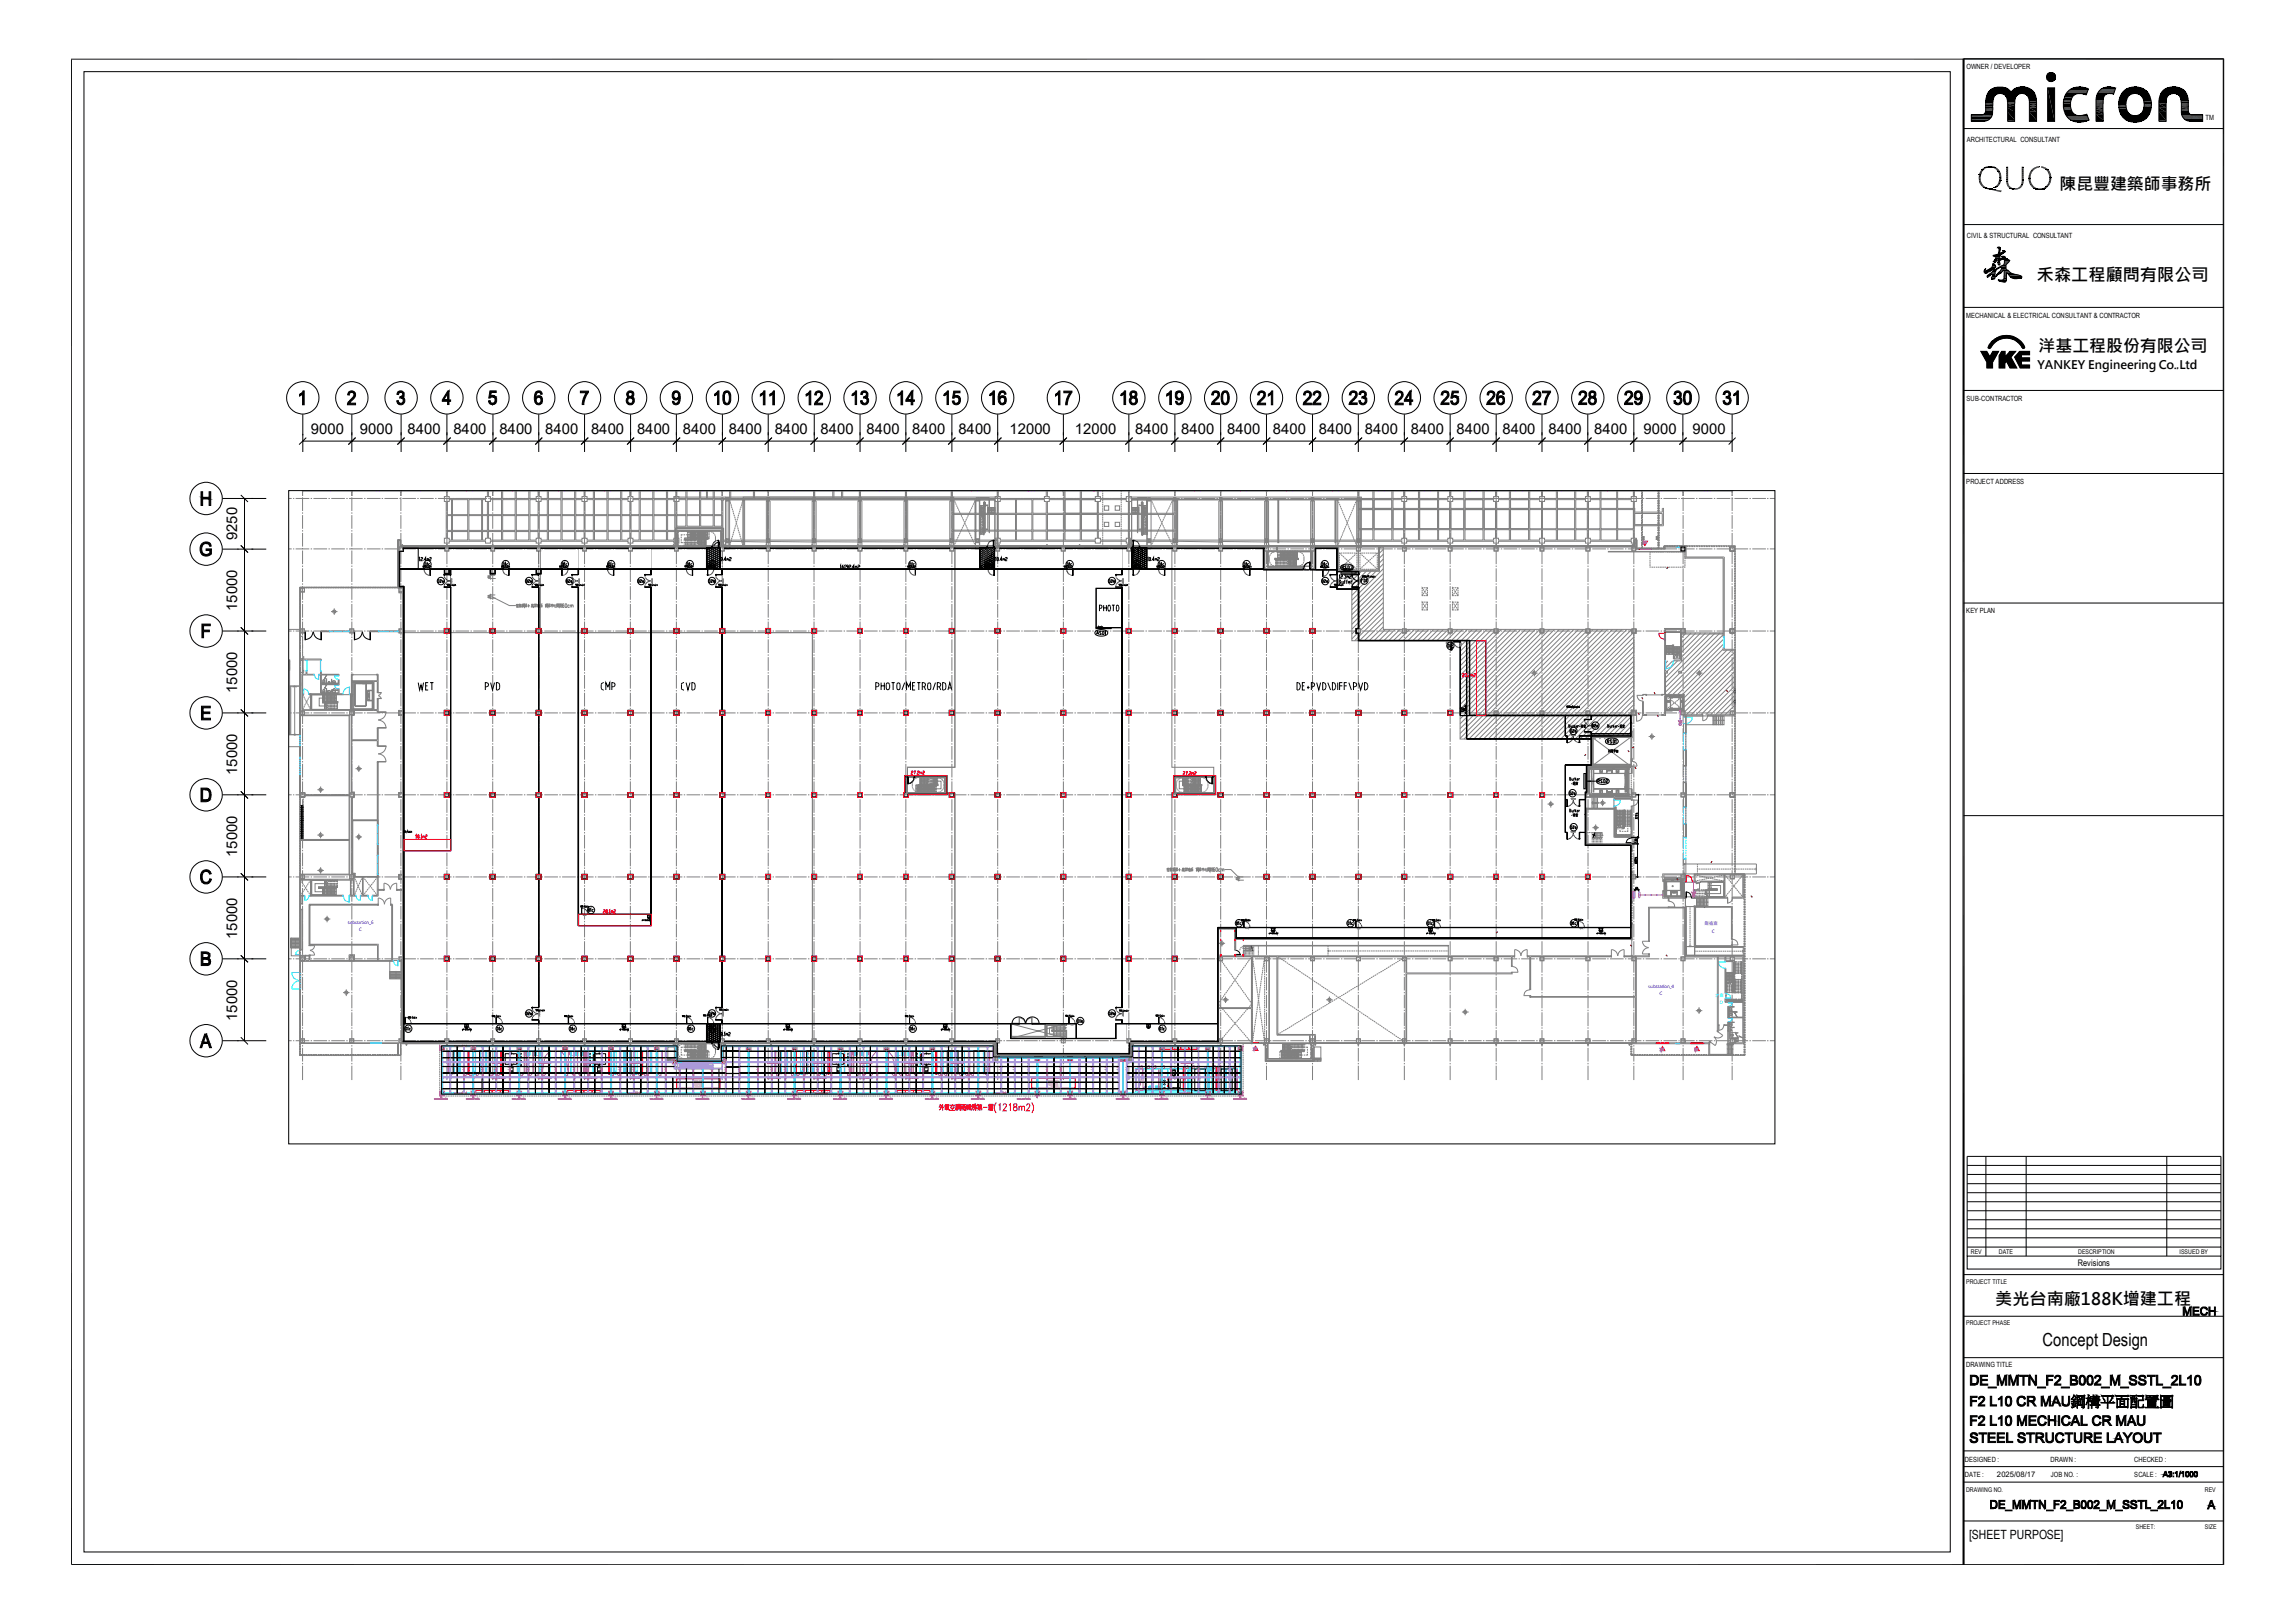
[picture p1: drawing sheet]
<svg xmlns="http://www.w3.org/2000/svg" width="420mm" height="297mm" viewBox="0 0 420 297" stroke-linecap="round" stroke-linejoin="round" font-family="sans-serif">
<defs><g id="words">
<text font-size="3.3" x="373.8" y="246.3">Concept Design</text>
<g font-size="3.1">
<text x="376.9" y="34.8">陳昆豐建築師事務所</text>
<text x="372.7" y="51.5">禾森工程顧問有限公司</text>
<text x="373.1" y="64.3">洋基工程股份有限公司</text>
<text x="365.1" y="238.7">美光台南廠188K增建工程</text>
</g>
<g font-size="2.7">
<text x="56.9" y="79.4">9000</text>
<text x="65.9" y="79.4">9000</text>
<text x="74.6" y="79.4">8400</text>
<text x="83" y="79.4">8400</text>
<text x="91.4" y="79.4">8400</text>
<text x="99.8" y="79.4">8400</text>
<text x="108.2" y="79.4">8400</text>
<text x="116.6" y="79.4">8400</text>
<text x="125" y="79.4">8400</text>
<text x="133.4" y="79.4">8400</text>
<text x="141.8" y="79.4">8400</text>
<text x="150.2" y="79.4">8400</text>
<text x="158.6" y="79.4">8400</text>
<text x="167" y="79.4">8400</text>
<text x="175.4" y="79.4">8400</text>
<text x="184.7" y="79.4">12000</text>
<text x="196.7" y="79.4">12000</text>
<text x="207.8" y="79.4">8400</text>
<text x="216.2" y="79.4">8400</text>
<text x="224.6" y="79.4">8400</text>
<text x="233" y="79.4">8400</text>
<text x="241.4" y="79.4">8400</text>
<text x="249.8" y="79.4">8400</text>
<text x="258.2" y="79.4">8400</text>
<text x="266.6" y="79.4">8400</text>
<text x="275" y="79.4">8400</text>
<text x="283.4" y="79.4">8400</text>
<text x="291.8" y="79.4">8400</text>
<text x="300.8" y="79.4">9000</text>
<text x="309.8" y="79.4">9000</text>
<text x="43.4" y="98.9" transform="rotate(-90 43.4 98.9)">9250</text>
<text x="43.4" y="111.8" transform="rotate(-90 43.4 111.8)">15000</text>
<text x="43.4" y="126.8" transform="rotate(-90 43.4 126.8)">15000</text>
<text x="43.4" y="141.8" transform="rotate(-90 43.4 141.8)">15000</text>
<text x="43.4" y="156.8" transform="rotate(-90 43.4 156.8)">15000</text>
<text x="43.4" y="171.8" transform="rotate(-90 43.4 171.8)">15000</text>
<text x="43.4" y="186.8" transform="rotate(-90 43.4 186.8)">15000</text>
</g>
<text font-size="2.3" x="360.3" y="281.5">[SHEET PURPOSE]</text>
<g font-size="2.2">
<text x="372.9" y="67.5">YANKEY Engineering Co. Ltd</text>
<text x="397.5" y="68.1">，</text>
</g>
<text font-size="1.7" x="380.2" y="231.6">Revisions</text>
<text font-size="1.4" x="365.5" y="270.2">2025/08/17</text>
<g font-size="1.3">
<text x="359.9" y="12.6">OWNER / DEVELOPER</text>
<text x="403.6" y="22">TM</text>
<text x="359.9" y="25.9">ARCHITECTURAL CONSULTANT</text>
<text x="360" y="43.5">CIVIL &amp; STRUCTURAL CONSULTANT</text>
<text x="359.8" y="58.1">MECHANICAL &amp; ELECTRICAL CONSULTANT &amp; CONTRACTOR</text>
<text x="359.9" y="73.4">SUB-CONTRACTOR</text>
<text x="359.8" y="88.6">PROJECT ADDRESS</text>
<text x="359.8" y="112.1">KEY PLAN</text>
<text x="359.8" y="250.2">DRAWING TITLE</text>
<text x="359.6" y="267.5">DESIGNED :</text>
<text x="375.2" y="267.5">DRAWN :</text>
<text x="390.6" y="267.5">CHECKED :</text>
<text x="359.6" y="270.3">DATE :</text>
<text x="375.3" y="270.3">JOB NO. :</text>
<text x="390.6" y="270.3">SCALE :</text>
</g>
<g font-size="1.2">
<text x="360.7" y="229.5">REV</text>
<text x="365.8" y="229.5">DATE</text>
<text x="380.3" y="229.5">DESCRIPTION</text>
<text x="398.9" y="229.5">ISSUED BY</text>
<text x="359.8" y="235">PROJECT TITLE</text>
<text x="359.8" y="242.6">PROJECT PHASE</text>
<text x="359.8" y="273">DRAWING NO.</text>
<text x="403.5" y="273">REV</text>
<text x="390.9" y="279.9">SHEET:</text>
<text x="403.5" y="279.9">SIZE</text>
</g>
<g font-size=".8" fill="#0101ff">
<text x="63.6" y="169">substation_6</text>
<text x="65.7" y="170.3">C</text>
<text x="312" y="169.3">鋼瓶室</text>
<text x="313.3" y="170.7">C</text>
<text x="301.6" y="180.7">substation_4</text>
<text x="303.7" y="182">C</text>
</g>
<g font-size=".8" fill="#0ff">
<text x="313.9" y="182.4">走廊</text>
<text x="314.7" y="183.7">D</text>
</g>
</g></defs>
<g fill="none" stroke="#808080" stroke-width=".18">
<path d="M52.9 91.2h.5M53.6 91.2h.2M54.1 91.2h2.5M55.3 89.8l.1 .1v-.1M55.4 89.8v1M55.4 91v2.5M55.4 93.8v.2M55.4 94.3v2.5M55.4 97v.3M55.4 97.5v2.5M55.5 89.9h8.8M56.9 91.2h.2"/>
<path d="M57.4 91.2h2.5M60.1 91.2h.3M60.6 91.2h2.5M63.4 91.2h.2M63.9 91.2h2.5M64.3 89.9h.1M64.4 89.8v1M64.4 91v2.5M64.4 93.8v.2M64.4 94.3v2.5M64.4 97v.3M64.4 97.5v2.5"/>
<path d="M64.4 89.9h8.9M66.6 91.2h.3M67.1 91.2h2.5M69.8 91.2h.3M70.4 91.2h2.5M72.9 98.8v2.4zM72.9 98.8v8.7zM72.9 98.8v2.4h.1v-2.3h.2v1.2M72.9 98.8v8.7M72.9 98.8h.5M72.9 98.8h.4v1.2M72.9 98.8h.1"/>
<path d="M72.9 98.8v2.4M73.1 91.2h.3M73.3 89.9h.1M73.3 100h50.2M73.3 100h.1M73.4 99.9h50.1zM73.4 89.8v1M73.4 91v2.5M73.4 93.8v.2M73.4 94.3v2.5M73.4 97v.3M73.4 97.5v2.5"/>
<path d="M73.4 89.8v.1M73.4 89.8v.1h-.1M73.4 89.9h8.3M73.5 99.8h.2zM73.6 99.7l.1 .1-.1 .1zM73.6 91.2h2.5M76.4 91.2h.2M76.9 91.2h2.5M79.6 91.2h.3M80.1 91.2h2.5M81.7 99.8h.2zM81.7 89.9h.2"/>
<path d="M81.7 99.7l.2 .1-.1 .1zM81.8 89.8v1M81.8 91v2.5M81.8 93.8v.2M81.8 94.3v2.5M81.8 97v.3M81.8 97.5v2.5M81.9 89.9h8.2M82.9 91.2h.2M83.4 91.2h2.5M86.1 91.2h.3M86.6 91.2h2.5"/>
<path d="M89.4 91.2h.2M89.9 91.2h2.5M90.1 89.9h.2M90.2 89.8v1M90.2 91v2.5M90.2 93.8v.2M90.2 94.3v2.5M90.2 97v.3M90.2 97.5v2.5M90.3 89.9h8.2M92.6 91.2h.3M93.1 91.2h2.5"/>
<path d="M95.9 91.2h.2M96.4 91.2h2.5M98.5 89.9h.1M98.6 89.8v1M98.6 91v2.5M98.6 93.8v.2M98.6 94.3v2.5M98.6 97v.3M98.6 97.5v2.5M98.6 89.9h8.3M98.9 99.9h75.9v40.5h-8.7v4.8h8.7v45.8h-26.1v-75.2h-49.8zM99.1 91.2h.3"/>
<path d="M99.6 91.2h2.5M102.4 91.2h.2M102.9 91.2h2.5M105.6 91.2h.3M106.1 91.2h2.5M106.9 99.8h.2zM106.9 89.9h.2M106.9 99.7l.2 .1-.1 .1zM107 89.8v1M107 91v2.5M107 93.8v.2M107 94.3v2.5"/>
<path d="M107 97v.3M107 97.5v2.5M107.1 89.9h8.2M108.9 91.2h.2M109.4 91.2h2.5M112.1 91.2h.3M112.6 91.2h2.5M115.3 99.8h.1zM115.3 89.9h.1M115.3 99.7l.1 .1v.1zM115.4 89.8v1M115.4 91v2.5"/>
<path d="M115.4 93.8v.2M115.4 94.3v2.5M115.4 97v.3M115.4 97.5v2.5M115.4 91.2h.2M115.4 89.9h8.3M115.9 91.2h2.5M118.6 91.2h.3M119.1 91.2h2.5M121.9 91.2h.2M122.4 91.2h2.5M123.2 99.8h.2z"/>
<path d="M123.2 99.7l.2 .1-.1 .1zM123.5 96.7h8.9v3.2h-3.2v-1.2h.3v-1.5h-5.5v2.7h-.5zM123.5 100l.2 .1h-.2h.2v-3.3h8.6v3.3h.1M123.5 100v-3.3h8.9v3.3M123.7 89.9h.2M123.8 89.8v1M123.8 91v2.5M123.8 93.8v.2M123.8 94.3v2.5M123.8 97v.3M123.8 97.5v2.5M123.8 89.8v.1h-.1"/>
<path d="M123.8 89.8l.1 .1M123.9 89.9h8.2M124.1 99.6v.3h.3M124.1 99.6v.3h.2M124.1 97.7v.8M124.1 98.7v.7M124.3 97.2h-.2v.3M124.4 97.2h-.3v.4M124.5 97.2h.8M124.7 99.1v.2h.4M124.7 98.2v.3M124.7 98.7v.3"/>
<path d="M124.9 97.9h-.2v.1M125.1 97.9h.3M125.1 91.2h.3M125.2 99.3h.7M125.2 99.1v.4M125.2 99.6v.3M125.4 97.2h.4v.4M125.5 98.5h-.2v.2h.2v.3M125.5 98.7h-.3v.3M125.5 99.6v.3h.3v-.3v.3h.3v-.3v.3h.2v-.3v.3h.3v-.3v.3h.2v-.3v.3h.3v-.3v.3h.2v-.3v.3h.3v-.2v.2h.3v-.3v.3h.1v-.1M125.5 99v-.3h.3v.3M125.5 99.6v.3h-.2"/>
<path d="M125.5 98.7v.3M125.5 99.1v.4M125.5 99.6v.3M125.5 98.7h.4M125.6 97.9h.5M125.6 97.2h.6M125.6 91.2h2.5M125.8 98.5h-.5v.2M125.8 99v-.3h.3v.3M125.8 98.2v.3h-.2M125.8 98.2v.3h.3v-.3M125.8 97.2v.4"/>
<path d="M125.8 97.7v.3M125.8 98.2v.3M125.8 98.7v.3M125.8 99.1v.4M125.8 98.5h.4M125.9 97.2v.4M125.9 97.7v.3M125.9 98.2v.3M126.1 97.2v.4zM126.1 99v-.3h.2v.3M126.1 97.2h-.3v.4M126.1 98.2v.3h.2v-.3"/>
<path d="M126.1 97.2h.2v.4v-.4h.3v.4M126.1 97.2v.4M126.1 97.7v.3M126.1 98.2v.3M126.1 98.7v.3M126.1 99.1v.4M126.1 99.3h.3M126.2 97.9h.3M126.3 97.2h.3v1.4h-.3zM126.3 97.9h3.2M126.3 99v-.3h.3v.3M126.3 98.2v.3h.3v-.3v.3h.2v-.3v.3h.3v-.3v.3h.2v-.3v.3h.3v-.3v.3h.3v-.3v.3h.2v-.3v.3h.3v-.3v.3h.3v-.3v.3h.2v-.3v.3h.3v-.3v.3h.3v-.3"/>
<path d="M126.3 97.7v.3M126.3 98.2v.3M126.3 99.1v.4M126.4 97.8v.2M126.5 99.3h.3M126.6 97.2h.2v1.4h-.2zM126.6 99v-.3h.2v.3M126.6 97.2h.2v.4M126.6 97.2h.4M126.6 97.2v1.4M126.6 98.7v.3M126.6 99.1v.4"/>
<path d="M126.6 98.5h.4M126.7 97.9h.3M126.7 98.7h-.4v.3M126.8 97.2h.3v1.4h-.3zM126.8 99v-.3h.3v.3M126.8 98.7v.3M126.8 99.1v.4M127 99.3h.3M127.1 97.2h.2v1.4h-.2zM127.1 99v-.3h.2v.3M127.1 97.6v-.4h-.3v1.4M127.1 98.7v.3"/>
<path d="M127.1 99.1v.4M127.1 97.9h.3M127.2 98.7h.3M127.3 97.2h.3v1.4h-.3zM127.3 97.6v-.4h-.2v1.4M127.3 98.7v.3M127.3 99.1v.4M127.4 97.2h.4M127.4 98.5h.4M127.4 99.3h.4M127.5 98.7h-.2v.3M127.5 98.7v.1"/>
<path d="M127.5 97.9h.3M127.6 97.2h.3v1.4h-.3zM127.6 98.7h1.6v1.2M127.6 98.7h.3v.6v-.6h.2v1.2M127.6 97.6v-.4h-.3v1.4M127.6 98.9v.2M127.6 99.3v.3M127.6 98.7l.5 1.2M127.6 99l.2 .2M127.7 99.2v.2M127.8 99.4l.1 .2M127.9 97.2h.2v1.4h-.2z"/>
<path d="M127.9 97.6v-.4h-.3v1.4M127.9 98.7v.6h1.3M128 99.2v.2M128 97.9h.3M128.1 97.2h.3v1.4h-.3zM128.1 98.7h.3v1.2h-.3zM128.1 97.6v-.4h-.2v1.4M128.1 98.7v1.2M128.3 97.2h.4M128.3 98.5h.4M128.4 97.2h.3v1.4h-.3zM128.4 98.7h.3v1.2h-.3z"/>
<path d="M128.4 97.6v-.4h-.3v1.4M128.4 91.2h.2M128.4 98.7v1.2M128.5 97.9h.3M128.7 97.2h.2v1.4h-.2zM128.7 98.7h.2v1.2h-.2zM128.7 97.6v-.4h-.3v1.4M128.7 98.7v1.2M128.9 91.2h2.5M128.9 97.2h.3v1.4h-.3zM128.9 98.7h.3v1.2h-.3zM128.9 97.6v-.4h-.2v1.4"/>
<path d="M128.9 97.9h.6M128.9 98.7v1.2M129.1 97.2h.4M129.2 97.2h.3v1.4h-.3zM129.2 97.6v-.4h-.3v1.4M129.2 99.3h.1M129.5 97.2h2.4v2.7h-2.7v-1.2h.3zM129.5 97.2h-3.2v1.4h3.2M129.5 97.2h.3v.2M129.5 97.2h.3v.4M129.5 97.6v-.4h-.3v1.4M129.5 97.2v1.4"/>
<path d="M129.8 98.4v.2h-.3M129.8 98.2v.3h-.7M129.8 97.5v.8M130.3 99.9h-6.3v-2.7h7.9l-.1 2.7M131.6 91.2h.3M132.1 89.9h.1M132.1 91.2h2.5M132.2 89.8v1M132.2 91v2.5M132.2 93.8v.2M132.2 94.3v2.5M132.2 97v.3"/>
<path d="M132.2 97.5v2.5M132.2 89.9h8.3M132.3 100h.1M132.4 99.9h49.7zM132.4 100l-.1 .1M132.4 100h49.7M132.4 99.9h49.7M132.6 99.7l.2 .1-.1 .1zM132.8 91h49.8v9.2h-.5v-8.7h-48.8v8.4h-.5zM132.8 98.6v.7h.7M133 91.2h.4v.4h-.4zM133 98.8h.4v.4h-.4z"/>
<path d="M133 91.1h.4v.4h-.4zM133.5 98.6h-.7v-6.9h.7v8.7h-.7v-1.1M134.9 91.2h.2M135.4 91.2h2.5M136 91.5h.3v8.4h-.3zM138.1 91.2h.3M138.6 91.2h2.5M140.2 99.8h.1zM140.2 99.7l.1 .1-.1 .1zM140.2 98.6v.7h.7M140.4 91.2h.4v.4h-.4zM140.4 98.8h.4v.4h-.4z"/>
<path d="M140.4 91.1h.4v.4h-.4zM140.5 89.9h.2M140.6 89.8v1M140.6 91v2.5M140.6 93.8v.2M140.6 94.3v2.5M140.6 97v.3M140.6 97.5v2.5M140.7 89.9h8.2M140.9 98.6h-.7v-6.9h.7v8.2h-.7v-.6M141.4 91.2h.2M141.9 91.2h2.5"/>
<path d="M144.6 91.2h.3M145.1 91.2h2.5M147.9 91.2h.2M148.4 91.2h2.5M148.6 98.6v.7h.8M148.8 91.2h.4v.4h-.4zM148.8 98.8h.4v.4h-.4zM148.8 91.1h.4v.4h-.4zM148.9 89.9h.2M149 89.8v1M149 91v2.5M149 93.8v.2"/>
<path d="M149 94.3v2.5M149 97v.3M149 97.5v2.5M149.1 89.9h8.2M149.4 98.6h-.8v-6.9h.8v8.2h-.8v-.6M151.1 91.2h.3M151.6 91.2h2.5M154.4 91.2h.2M154.9 91.2h2.5M157 99.7l.1 .1-.1 .1zM157 98.6v.7h.7M157.2 91.2h.4v.4h-.4z"/>
<path d="M157.2 98.8h.4v.4h-.4zM157.2 91.1h.4v.4h-.4zM157.3 89.9h.2M157.4 89.8v1M157.4 91v2.5M157.4 93.8v.2M157.4 94.3v2.5M157.4 97v.3M157.4 97.5v2.5M157.5 89.9h8.2M157.6 91.2h.3M157.7 98.6h-.7v-6.9h.7v8.2h-.7v-.6"/>
<path d="M158.1 91.2h2.5M160.9 91.2h.2M161.4 91.2h2.5M164.1 91.2h.3M164.6 91.2h2.5M165.4 99.8h.1zM165.4 98.6v.7h.7M165.6 91.2h.4v.4h-.4zM165.6 98.8h.4v.4h-.4zM165.6 91.1h.4v.4h-.4zM165.7 89.9h.2M165.8 89.8v1"/>
<path d="M165.8 91v2.5M165.8 93.8v.2M165.8 94.3v2.5M165.8 97v.3M165.8 97.5v2.5M165.9 89.9h8.2M166.1 98.6h-.7v-6.9h.7v8.2h-.7v-.6M167.4 91.2h.2M167.9 91.2h2.5M170.6 91.2h.3M171.2 91.2h2.5M173.7 99.8h.2z"/>
<path d="M173.8 99.7l.1 .1-.1 .1zM173.8 98.6v.7h.7M173.9 91.2h.2M174 91.2h.4v.4h-.4zM174 98.8h.4v.4h-.4zM174 91.1h.4v.4h-.4zM174.1 89.9h8.4M174.1 89.9h.1v-.1v1M174.2 91v2.5M174.2 93.8v.2M174.2 94.3v2.5M174.2 97v.3"/>
<path d="M174.2 97.5v2.5M174.4 91.2h2.5M174.5 98.6h-.7v-6.9h.7v8.2h-.7v-.6M174.8 99.9h39.7v40.5h7.6v4.8h-7.6v45.8h-7.4v2.2h-25.1v-2.2h-7.2v-45.8h-8.7v-4.8h8.7zM177.1 91.2h.3M177.6 91.2h2.5M178.5 98.6v.7h.7M178.7 91.2h.4v.4h-.4zM178.7 98.8h.4v.4h-.4zM178.7 91.1h.4v.4h-.4zM179.2 98.6h-.7v-6.9h.7v8.7h-.7v-1.1M179.3 91.5h2.8v1.4h-1.3v-.5h-.2v.1h-1.3z"/>
<path d="M179.3 92.5v1.6zM179.3 97.4v.3zM179.3 92.5h.7v.3h-.7zM179.3 92.8h.7v.3h-.7zM179.3 93.1h.7v.2h-.7zM179.3 93.3h.7v.3h-.7zM179.3 93.6h.7v.2h-.7zM179.3 93.8h.7v.3h-.7zM179.3 94.1h.7v.3h-.3h.3v.2zM179.3 97.5v.2h.3M179.3 92.8h.7M179.3 93.3h.7"/>
<path d="M179.3 93.6h.7M179.3 93.8h.7M179.3 94.1h.7M179.4 94.3l-.1-.1v.2h.2h-.2v.2h.2h-.2v.3h.3h-.3v.3h.3h-.3v.2h.3h-.3v.3h.3h-.3v.2h.3h-.3v.3h.3h-.3v.3h.3h-.3v.2h.3h-.3v.3h.3h-.3v.2h.3h-.3v.3h.3h-.3M179.5 94.4l.3 .2M179.6 94.3h.1M179.6 97.7h.1M179.7 94.6l.3 .1v.2h-.3M179.7 92.5v1.9h.3M179.7 97.2v.5M179.7 92.5h.1M179.7 94.5v.3"/>
<path d="M179.7 94.9v.3M179.7 95.4v.3M179.7 95.8v.3M179.7 96.3v.3M179.7 96.7v.3M179.7 94.9h.3v.3h-.3M179.7 95.2h.3v.2h-.3M179.7 95.4h.3v.3h-.3M179.7 95.7h.3v.2h-.3M179.7 95.9h.3v.3h-.3M179.7 96.2h.3v.3h-.3M179.7 96.5h.3v.2h-.3"/>
<path d="M179.7 96.7h.3v.3h-.3M179.7 97h.3v.2h-.3M179.7 97.2h.3v.3h-.3M179.7 97.5h.3v.2h-.3M179.7 94.9h.3M179.7 95.2h.3M179.7 95.4h.3M179.7 95.7h.3M179.7 95.9h.3M179.7 96.2h.3M179.7 96.5h.3M179.7 96.7h.3"/>
<path d="M179.7 97h.3M179.7 97.2h.3M179.7 97.5h.3M180 91.9h.3v5.6v-5.6h-.3v6zM180 94.4h.1M180 95.9v.1M180 94.1v.1M180 95h.1M180 92.5v2.1zM180 97.4v.3zM180 92.5h-.7v1.6M180 97.3v.4h-.7v-.2"/>
<path d="M180 92.4v.1M180 93.5v.1M180 95.1v.1M180 95.8h.1M180 96.6v.1M180.2 91.1h-.1M180.3 96.4h.1M180.3 95.5v.1M180.3 94.7h.1M180.3 93.9h.1M180.4 91.2h.2M180.8 94h1.3v5.9h-2.8v-3.1l1.5 .1z"/>
<path d="M180.8 92.9h1.3v1.1h-1.3zM180.8 93.7h1.3v.3h-1.3zM180.8 93.4h1.3v.3h-1.3zM180.8 93.2h1.3v.2h-1.3zM180.8 92.9h1.3v.3h-1.3zM180.8 93.7h1.3M180.8 93.4h1.3M180.8 93.2h1.3M180.9 91.2h2.5M181 91.1h-1.7v6.8v-5.5v.1M181.1 92.8l-.1 4.7 .1-6.4h-1.9v6.6l.1-4.6h.7v4.6v-4.6M181.4 93.8v.2l.1-.2"/>
<path d="M181.4 92.9v1.1M182.1 99.9l-49.7 .1M182.1 98.8v1.2M182.1 98.8h.4v1.2M182.1 98.8h.1M182.1 99.9v.1M182.5 89.9h.2M182.5 100h4.1M182.5 99.9v.1M182.6 89.8v1M182.6 91v2.5M182.6 93.8v.2"/>
<path d="M182.6 94.3v2.5M182.6 97v.3M182.6 97.5v2.5M182.6 98.8h-.5v1.1M182.7 89.9h11.8M183.6 91.2h.3M184.1 91.2h2.5M186.9 91.2h.3M187.4 91.2h2.5M190.1 91.2h.3M190.6 99.9h8zM190.6 99.9h8v.2h-8z"/>
<path d="M190.6 100h8M190.6 91.2h2.5M191.5 99.8h.2zM191.6 99.7l.1 .1-.1 .1zM193.4 91.2h.2M193.9 91.2h2.5M194.5 89.9h12M194.5 89.9h.1v-.1v1M194.6 91v2.5M194.6 93.8v.2M194.6 94.3v2.5M194.6 97v.3"/>
<path d="M194.6 97.5v2.5M196.6 91.2h.3M197.1 91.2h2.5M197.5 99.8h.2zM197.5 99.7l.2 .1-.1 .1zM199.9 91.2h.3M200.4 91.2h2.5M202.1 92.6h.8v.8h-.8zM202.1 95.6h.8v.7h-.8zM202.6 99.9h4zM202.6 100h4M203.2 91.2h.2"/>
<path d="M203.6 91.2h2.5M204.1 92.6h.8v.8h-.8zM204.1 95.6h.8v.7h-.8zM206.4 91.2h.2M206.5 89.9h.2M206.6 91h42.5v9.2h-.4v-8.7h-41.6v8.7h-.5zM206.6 89.8v1M206.6 91v2.5M206.6 93.8v.2M206.6 94.3v2.5M206.6 97v.3M206.6 97.5v2.5"/>
<path d="M206.6 98.8h.5v1.2M206.6 98.8v1.2M206.6 98.8h.2M206.6 99.9v.1M206.7 89.9h8.2M206.9 91.2h2.5M207.1 100h91.9M207.1 94h1.3v2.9l1.5-.1v3.1h-2.8zM207.1 91.5h2.8v1h-1.3v-.1h-.2v.5h-1.3zM207.1 92.9h1.3v1.1h-1.3zM207.1 93.7h1.3v.3h-1.3zM207.1 93.4h1.3v.3h-1.3z"/>
<path d="M207.1 93.2h1.3v.2h-1.3zM207.1 92.9h1.3v.3h-1.3zM207.1 99.9h91.9zM207.1 93.7h1.3M207.1 93.4h1.3M207.1 93.2h1.3M207.3 99.8h.1zM207.3 99.7l.1 .1-.1 .1zM207.7 93.8l.1 .2v-.2M207.8 92.9v1.1M208.9 91.9h.3v6h-.3v-.4l.1 .4h.1v-6h-.2v5.6zM208.9 93.9h.1"/>
<path d="M208.9 94.7h.1M208.9 96.4h.1M208.9 95.5v.1M209 91.1h.1M209.1 92.5v2.1zM209.1 97.4v.3zM209.1 92.5h.8v.3h-.8zM209.1 92.8h.8v.3h-.8zM209.1 93.1h.8v.2h-.8zM209.1 93.3h.8v.3h-.8zM209.1 93.6h.8v.2h-.8zM209.1 93.8h.8v.3h-.8z"/>
<path d="M209.1 94.1h.8l-.8 .5v-.2h.4h-.4zM209.1 97.3v.4h.8v-.2M209.1 93.5l.1 .1M209.1 95.1l.1 .1M209.1 95.8h.1M209.1 96.6l.1 .1M209.1 92.8h.8M209.1 93.3h.8M209.1 93.6h.8M209.1 93.8h.8M209.1 94.1h.8M209.1 94.9h.3"/>
<path d="M209.1 95.2h.3M209.1 95.4h.3M209.1 95.7h.3M209.1 95.9h.3M209.1 96.2h.3M209.1 96.5h.3M209.1 96.7h.3M209.1 97h.3M209.1 97.2h.3M209.1 97.5h.3M209.1 95h.1M209.2 92.4l-.1 .1h.8v1.6"/>
<path d="M209.2 94.4h-.1M209.2 95.9l-.1 .1M209.2 93.1l-.1 4.6v-4.6h.8M209.2 94.1l-.1 .1M209.3 94.6l-.2 .3h.3M209.3 94.6h.2M209.4 94.9h-.3v.3h.3M209.4 95.2h-.3v.2h.3M209.4 95.4h-.3v.3h.3M209.4 95.7h-.3v.2h.3M209.4 95.9h-.3v.3h.3M209.4 96.2h-.3v.3h.3"/>
<path d="M209.4 96.5h-.3v.2h.3M209.4 96.7h-.3v.3h.3M209.4 97h-.3v.2h.3M209.4 97.2h-.3v.3h.3M209.4 97.5h-.3v.2h.3M209.4 94.3h.2M209.4 97.7h.2M209.5 92.5v1.9h-.4M209.5 97.2v.5M209.5 92.5h.1M209.5 94.5v.3M209.5 94.9v.3"/>
<path d="M209.5 95.4v.3M209.5 95.8v.3M209.5 96.3v.3M209.5 96.7v.3M209.6 91.2h.3M209.6 94.4l-.2 .2M209.8 94.3l.1-.1v.2h-.2h.2v.2h-.2h.2v.3h-.3h.3v.3h-.3h.3v.2h-.3h.3v.3h-.3h.3v.2h-.3h.3v.3h-.3h.3v.3h-.3h.3v.2h-.3h.3v.3h-.3h.3v.2h-.3h.3v.3h-.3h.3M209.9 92.5v1.6zM209.9 97.4v.3zM209.9 97.5v.2h-.3M209.9 97.7v.2zM209.9 91.1h-1.7v6.4v-6.4h1.7v6.6"/>
<path d="M209.9 93.1v4.6zM209.9 92.4v.1M209.9 98.6v.7h.8M210.1 91.2h.4v.4h-.4zM210.1 98.8h.4v.4h-.4zM210.1 91.1h.4v.4h-.4zM210.1 91.2h2.5M210.7 98.6h-.8v-6.9h.8v8.7h-.8v-1.1M212.9 91.2h.2M213.4 91.2h2.5M214.6 99.3h.7v.6h-.7zM214.6 99.3v-7.6h.7v7.6"/>
<path d="M214.6 98.6h.7M214.8 91.2h.4v.4h-.4zM214.8 98.8h.4v.4h-.4zM214.8 91.1h.4v.4h-.4zM214.9 89.9h8.4M214.9 89.9h.1l.1-.1-.1 1M215 91v2.5M215 93.8v.2M215 94.3v2.5M215 97v.3M215 97.5v2.5M215.3 99.6h.1z"/>
<path d="M215.3 99.6h.1l-.1 .1zM215.3 91.6h.2v7.7h-.2zM216.2 91.2h.2M216.6 91.2h2.6M219.4 91.2h.2M219.9 91.2h2.5M222.6 91.2h.3M223.1 99.3h.6v.6h-.6zM223.1 99.3v-7.6h.6v7.6M223.1 98.6h.6M223.1 91.2h2.5M223.2 91.2h.4v.4h-.4z"/>
<path d="M223.2 98.8h.4v.4h-.4zM223.2 91.1h.4v.4h-.4zM223.3 89.9h.2M223.4 89.8v1M223.4 91v2.5M223.4 93.8v.2M223.4 94.3v2.5M223.4 97v.3M223.4 97.5v2.5M223.5 89.9h8.2M225.9 91.2h.2M226.4 91.2h2.5"/>
<path d="M229.1 91.2h.3M229.7 91.2h2.5M231.4 99.3h.8v.6h-.8zM231.4 99.3v-7.6h.8v7.6M231.4 98.6h.8M231.6 91.2h.4v.4h-.4zM231.6 98.8h.4v.4h-.4zM231.6 91.1h.4v.4h-.4zM231.7 91.6h.2v6.9h-.2zM231.7 89.9h.2M231.8 89.8v1M231.8 91v2.5"/>
<path d="M231.8 93.8v.2M231.8 94.3v2.5M231.8 97v.3M231.8 97.5v2.5M231.9 89.9h8.2M232.1 99.7l.1 .1v.1zM232.4 91.2h.3M232.9 91.2h2.5M233.8 91.6h.2v7.7h-.2zM235.6 91.2h.3M236.1 91.2h2.5M238.9 91.2h.2"/>
<path d="M239.4 91.2h2.5M239.9 99.3h.6v.6h-.6zM239.9 99.3v-7.6h.6v7.6M239.9 98.6h.6M240 91.2h.4v.4h-.4zM240 98.8h.4v.4h-.4zM240 91.1h.4v.4h-.4zM240.1 89.9h.2M240.2 89.8v1M240.2 91v2.5M240.2 93.8v.2M240.2 94.3v2.5"/>
<path d="M240.2 97v.3M240.2 97.5v2.5M240.3 89.9h8.2M240.5 99.7v.2zM242.1 91.2h.3M242.7 91.2h2.5M244.3 91.6h.2v7.7h-.2zM244.5 91.5h.3v8.4h-.3zM245.4 91.2h.3M245.9 91.2h2.5M248.3 91.7h.7v-.5v8.7h-.7v-.6h.7v-.7h-.7zM248.3 98.6v.7"/>
<path d="M248.4 91.1h.4v.4h-.4zM248.4 98.8h.4v.4h-.4zM248.5 89.9h.2M248.5 91.2h.5v.4h-.5zM248.5 98.8h.5v.4h-.5zM248.6 89.8v1M248.6 91v2.5M248.6 93.8v.2M248.6 94.3v2.5M248.6 97v.3M248.6 97.5v9M248.7 91.2h.2"/>
<path d="M248.7 89.9h8.2M248.9 99.8h.1zM249.1 91.2h2.5M251.9 91.2h.2M252.4 91.2h2.5M255.1 91.2h.3M255.7 91.2h2.4M256.9 99.8h.2zM256.9 89.9h.2M257 99.7l.1 .1-.1 .1zM257 89.8v1M257 91v2.5"/>
<path d="M257 93.8v.2M257 94.3v2.5M257 97v.3M257 97.5v2.5M257.1 89.9h8.2M258.4 91.2h.3M258.9 91.2h2.5M261.7 91.2h.2M262.1 91.2h2.6M264.9 91.2h.2M265.3 89.9h.2M265.3 99.7l.2 .1-.1 .1z"/>
<path d="M265.4 89.8v1M265.4 91v2.5M265.4 93.8v.2M265.4 94.3v2.5M265.4 97v.3M265.4 97.5v2.5M265.4 91.2h2.5M265.5 89.9h8.2M268.1 91.2h.3M268.6 91.2h2.5M271.4 91.2h.3M271.9 91.2h2.5"/>
<path d="M273.7 99.8h.2zM273.7 89.9h.2M273.8 89.8v1M273.8 91v2.5M273.8 93.8v.2M273.8 94.3v2.5M273.8 97v.3M273.8 97.5v2.5M273.9 89.9h8.2M274.7 91.2h.2M275.2 91.2h2.5M277.9 91.2h.2"/>
<path d="M278.4 91.2h2.5M281.1 91.2h.3M281.6 91.2h2.5M282.1 99.8h.2zM282.1 89.9h.2M282.2 99.7l.1 .1-.1 .1zM282.2 89.8v1M282.2 91v2.5M282.2 93.8v.2M282.2 94.3v2.5M282.2 97v.3M282.2 97.5v2.5"/>
<path d="M282.3 89.9h8.2M284.4 91.2h.2M284.9 91.2h2.5M287.7 91.2h.2M288.2 91.2h2.5M290.5 99.8h.2zM290.5 89.9h.2M290.6 99.7l.1 .1-.1 .1zM290.6 89.8v1M290.6 91v2.5M290.6 93.8v.2M290.6 94.3v2.5"/>
<path d="M290.6 97v.3M290.6 97.5v2.5M290.7 89.9h8.2M290.9 91.2h.3M291.4 91.2h2.5M294.1 91.2h.3M294.6 91.2h2.5M297.4 91.2h.2M297.9 91.2h2.5M298.7 99.7l.1 .1-.1 .1zM298.9 89.9h.2M299 93h.2v.7h5v-.7h.2v3.2h-5.4z"/>
<path d="M299 98.8h.5v1.6v-1.6M299 89.8v1M299 91v2.5M299 93.8v.2M299 94.3v2.5M299 97v.3M299 97.5v2.5M299 100h.1M299 98.8v1.2M299 98.8h.5M299 98.8h.2M299.1 89.9h8.8"/>
<path d="M299.2 94h5v2h-5zM299.5 98.8v.1M299.5 98.8v1.5zM300.4 89.8v.2M300.4 90.2v.3M300.4 90.6v.3M300.4 91v.3M300.4 91.5v.3M300.4 91.9v.4M300.4 92.4v.3M300.4 92.9v.3M300.4 93.3v.3"/>
<path d="M300.4 93.8v.3M300.4 94.2v.3M300.4 94.6v.3M300.4 95.1v.3M300.4 95.6v.3M300.4 96v.3M300.4 96.5v.3M300.4 96.9v.3M300.4 97.4v.3M300.4 97.8v.3M300.4 98.2v.3M300.4 98.7v.3"/>
<path d="M300.4 99.2v.3M300.4 99.6v.3M300.6 98.2h.3l-.1 .1v.3l.1 .1h-.3l.1-.1v-.3zM300.6 99.9v.3l-.2-.1v.1M300.6 89.8h.1M300.6 90v.3M300.6 90.4v.4M300.6 90.9v.3M300.6 91.3v.3M300.6 91.8v.3M300.6 92.2v.3M300.6 92.7v.3"/>
<path d="M300.6 93.1v.3M300.6 93.6v.3M300.6 94v.4M300.6 94.5v.3M300.6 94.9v.3M300.6 95.4v.3M300.6 95.8v.3M300.6 96.3v.3M300.6 96.7v.3M300.6 97.2v.3M300.6 97.7v.2M300.6 98.1v.3"/>
<path d="M300.6 98.5v.3M300.6 99v.3M300.6 99.4v.3M300.7 91.2h.2M301.2 91.2h2.5M303.1 98.2h.3l-.1 .1v.3l.1 .1h-.3l.1-.1v-.3zM303.4 89.8v.2M303.4 90.2v.3M303.4 90.6v.3M303.4 91v.3M303.4 91.5v.3M303.4 91.9v.4"/>
<path d="M303.4 92.4v.3M303.4 92.9v.3M303.4 93.3v.3M303.4 93.8v.3M303.4 94.2v.3M303.4 94.6v.3M303.4 95.1v.3M303.4 95.6v.3M303.4 96v.3M303.4 96.5v.3M303.4 96.9v.3M303.4 97.4v.3"/>
<path d="M303.4 97.8v.3M303.4 98.2v.3M303.4 98.7v.3M303.4 99.2v.3M303.4 99.6v.3M303.6 89.8v10.4M303.9 91.2h.3M304.4 91.2h2.5M304.5 99.9h13zM304.5 99.9v.4zM304.5 99.9l.1 .5M305 99.9h.1"/>
<path d="M306.7 99.9v.2M307.2 91.2h.2M307.5 99.9v.2M307.6 91.2h2.5M307.9 89.9h.2M308 89.8v1M308 91v2.5M308 93.8v.2M308 94.3v2.5M308 97v.3M308 97.5v2.5h-.3M308.1 89.9h8.8"/>
<path d="M308.4 99.9h.2v2h7v14.7h-.3v-14.5h-6.9M308.4 99.9h-3.9v.4M308.6 99.9h.3M309 99.9h.3M309.5 99.9h.3M309.9 99.9h.3M310.4 91.2h.2M310.4 99.9h.3M310.8 99.9h.3M310.9 91.2h2.5M311.3 99.9h.3M311.7 99.9h.3"/>
<path d="M312.2 99.9h.3M312.6 99.9h.3M313.1 99.9h.3M313.5 99.9h.3M313.6 91.2h.3M314 99.9h.3M314.2 91.2h2.5M314.4 99.9h.3M314.9 99.9h.3M315.3 99.9h.3M315.8 99.9h.3M316.2 99.9h.3"/>
<path d="M316.7 99.9h.3M316.9 91.2h.3M316.9 89.8l.1 .1 .1-.1M317 89.8v1M317 91v2.5M317 93.8v.2M317 94.3v2.5M317 97v.3M317 97.5v2.5M317.1 99.9h.4v.3M317.4 91.2h2.5M317.5 99.9v60.1z"/>
<path d="M320.2 91.2h.2M320.7 91.2h2.5M323.4 91.2h.2M323.9 91.2h.9M52.9 115.2h1.9v10.4h-1.8M52.9 115.5h.5M52.9 100.4h.5M53.6 115.5h.2M53.6 100.4h.2M54.1 115.5h2.5M54.1 100.4h2.5M54.9 116.4h.5v3.8h.2v.4h-.7v-.4"/>
<path d="M54.9 107.5v.4M54.9 107.5h.4M54.9 107.5h18M54.9 107.5v85.6M54.9 116.4v.4M54.9 117.1v.1M54.9 117.5v.6M54.9 118.5h.1M54.9 118.9v.6M54.9 119.8h.1M55 107.6v8.9l-.1-.1M55 116.5v.9"/>
<path d="M55 117.5v.3M55 118v.8M55 118.9v.3M55 119.3v2.6M55 107.6h.3M55 115.1h.7v.7h-.7zM55 107.6h.7v.7h-.7zM55.4 100.3v.2M55.4 100.7v2.5M55.4 103.5v.2M55.4 104v2.5M55.4 106.8v.2"/>
<path d="M55.4 107.3v2.5M55.4 110v.3M55.4 110.5v2.5M55.4 113.3v.2M55.4 113.7v2.6M55.5 107.6h.3M55.9 107.6h.3M56.3 107.6h.3M56.8 107.6h.3M56.9 115.5h.2M56.9 100.4h.2M57.3 107.6h.3"/>
<path d="M57.4 115.5h2.5M57.4 100.4h2.5M57.7 107.6h.3M58.2 107.6h.3M58.6 107.6h.3M59.1 107.6h.3M59.5 107.6h.3M59.9 107.6h.4M60.1 115.5h.3M60.1 100.4h.3M60.4 107.6h.3M60.6 115.5h2.5"/>
<path d="M60.6 100.4h2.5M60.9 107.6h.3M61.3 107.6h.3M61.8 107.6h.3M62.2 107.6h.3M62.7 107.6h.2M63.1 107.6h.3M63.4 115.5h.2M63.4 100.4h.2M63.5 107.6h.4M63.9 115.5h2.5M63.9 100.4h2.5"/>
<path d="M64 115.1h.7v.7h-.7zM64 107.6h.3M64.4 100.3v.2M64.4 100.7v2.5M64.4 103.5v.2M64.4 104v2.5M64.4 106.8v.2M64.4 107.3v2.5M64.4 110v.3M64.4 110.5v2.5M64.4 113.3v.2M64.4 113.7v2.6"/>
<path d="M64.4 116.5v.2M64.4 117v2.5M64.4 119.8v.2M64.5 107.6h.3M64.9 107.6h.3M65.4 107.6h.3M65.8 107.6h.3M66.3 107.6h.2M66.6 115.5h.3M66.6 100.4h.3M66.7 107.6h.3M67.1 115.5h2.5"/>
<path d="M67.1 100.4h2.5M67.2 107.6h.3M67.6 107.6h.3M68.1 107.6h.3M68.5 107.6h.3M69 107.6h.3M69.4 107.6h.3M69.8 115.5h.3M69.8 100.4h.3M69.8 107.6h.3M70.3 107.6h.3M70.4 115.5h2.5"/>
<path d="M70.4 100.4h2.5M70.8 107.6h.3M71.2 107.6h.3M71.7 107.6h.3M72.1 107.6h.3M72.9 103.7h.1v3.9l-.1-.1zM72.9 107.5l.1 .1h-18M72.9 103.7v3.9h-.3M73 115.1h.7v.7h-.7zM73 107.6h.7v.7h-.7zM73 100.1h.7v.7h-.7zM73 108.3v.2h.8v-.2h-.1"/>
<path d="M73.1 115.5h.3M73.1 100.4h.3M73.2 100.1h.1M73.3 100.1h50.4v-.2h.2v-2.8h8.1v2.8h.3v.2M73.4 100.3v.2M73.4 100.7v2.5M73.4 103.5v.2M73.4 104v2.5M73.4 106.8v.2M73.4 107.3v2.5M73.4 110v.3M73.4 110.5v2.5"/>
<path d="M73.4 113.3v.2M73.4 113.7v2.6M73.4 116.5v.2M73.4 117v2.5M73.4 119.8v.2M73.6 115.5h2.5M73.6 100.4h2.5M73.7 115.8h75v75.2h-75.2v-15.5h.2zM73.7 107.4h-.7v.2h.7M76.4 115.5h.2M76.4 100.4h.2M76.9 115.5h2.5"/>
<path d="M76.9 100.4h2.5M79.6 115.5h.3M79.6 100.4h.3M80.1 115.5h2.5M80.1 100.4h2.5M81.4 115.1h.7v.7h-.7zM81.4 100.1h.7v.7h-.7zM81.4 104.2h.7v.7h-.7zM81.8 100.3v.2M81.8 100.7v2.5M81.8 103.5v.2M81.8 104v2.5"/>
<path d="M81.8 106.8v.2M81.8 107.3v2.5M81.8 110v.3M81.8 110.5v2.5M81.8 113.3v.2M81.8 113.7v2.6M81.8 116.5v.2M81.8 117v2.5M81.8 119.8v.2M82.9 115.5h.2M82.9 100.4h.2M83.4 115.5h2.5"/>
<path d="M83.4 100.4h2.5M86.1 115.5h.3M86.1 100.4h.3M86.6 115.5h2.5M86.6 100.4h2.5M89.4 115.5h.2M89.4 100.4h.2M89.8 115.1h.7v.7h-.7zM89.8 100.1h.7v.7h-.7zM89.8 104.2h.7v.7h-.7zM89.9 115.5h2.5M89.9 100.4h2.5"/>
<path d="M90.2 100.3v.2M90.2 100.7v2.5M90.2 103.5v.2M90.2 104v2.5M90.2 106.8v.2M90.2 107.3v2.5M90.2 110v.3M90.2 110.5v2.5M90.2 113.3v.2M90.2 113.7v2.6M90.2 116.5v.2M90.2 117v2.5"/>
<path d="M90.2 119.8v.2M92.6 115.5h.3M92.6 100.4h.3M93.1 115.5h2.5M93.1 100.4h2.5M95.9 115.5h.2M95.9 100.4h.2M96.4 115.5h2.5M96.4 100.4h2.5M98.2 115.1h.7v.7h-.7zM98.2 100.1h.7v.7h-.7zM98.2 104.2h.7v.7h-.7z"/>
<path d="M98.6 100.3v.2M98.6 100.7v2.5M98.6 103.5v.2M98.6 104v2.5M98.6 106.8v.2M98.6 107.3v2.5M98.6 110v.3M98.6 110.5v2.5M98.6 113.3v.2M98.6 113.7v2.6M98.6 116.5v.2M98.6 117v2.5"/>
<path d="M98.6 119.8v.2M99.1 115.5h.3M99.1 100.4h.3M99.6 115.5h2.5M99.6 100.4h2.5M102.4 115.5h.2M102.4 100.4h.2M102.9 115.5h2.5M102.9 100.4h2.5M105.6 115.5h.3M105.6 100.4h.3M106.1 115.5h2.5"/>
<path d="M106.1 100.4h2.5M106.6 115.1h.7v.7h-.7zM106.6 100.1h.7v.7h-.7zM107 100.3v.2M107 100.7v2.5M107 103.5v.2M107 104v2.5M107 106.8v.2M107 107.3v2.5M107 110v.3M107 110.5v2.5M107 113.3v.2"/>
<path d="M107 113.7v2.6M107 116.5v.2M107 117v2.5M107 119.8v.2M108.9 115.5h.2M108.9 100.4h.2M109.4 115.5h2.5M109.4 100.4h2.5M112.1 115.5h.3M112.1 100.4h.3M112.6 115.5h2.5M112.6 100.4h2.5"/>
<path d="M115 115.1h.7v.7h-.7zM115 100.1h.7v.7h-.7zM115.4 100.3v.2M115.4 100.7v2.5M115.4 103.5v.2M115.4 104v2.5M115.4 106.8v.2M115.4 107.3v2.5M115.4 110v.3M115.4 110.5v2.5M115.4 113.3v.2M115.4 113.7v2.6"/>
<path d="M115.4 116.5v.2M115.4 117v2.5M115.4 119.8v.2M115.4 115.5h.2M115.4 100.4h.2M115.9 115.5h2.5M115.9 100.4h2.5M118.6 115.5h.3M118.6 100.4h.3M119.1 115.5h2.5M119.1 100.4h2.5M121.9 115.5h.2"/>
<path d="M121.9 100.4h.2M122.4 115.5h2.5M122.4 100.4h2.5M123.4 115.1h.7v.7h-.7zM123.4 100.1h.7v.7h-.7zM123.8 100.3v.2M123.8 100.7v2.5M123.8 103.5v.2M123.8 104v2.5M123.8 106.8v.2M123.8 107.3v2.5M123.8 110v.3"/>
<path d="M123.8 110.5v2.5M123.8 113.3v.2M123.8 113.7v2.6M123.8 116.5v.2M123.8 117v2.5M123.8 119.8v.2M124.1 100.1h6.2M125.1 115.5h.3M125.1 100.4h.3M125.6 115.5h2.5M125.6 100.4h2.5M128.4 115.5h.2"/>
<path d="M128.4 100.4h.2M128.9 115.5h2.5M128.9 100.4h2.5M131.6 115.5h.3M131.6 100.4h.3M131.8 115.1h.7v.7h-.7zM131.8 100.1h.7v.7h-.7zM131.8 100.1h.1M132.1 115.5h2.5M132.1 100.4h2.5M132.2 100.3v.2M132.2 100.7v2.5"/>
<path d="M132.2 103.5v.2M132.2 104v2.5M132.2 106.8v.2M132.2 107.3v2.5M132.2 110v.3M132.2 110.5v2.5M132.2 113.3v.2M132.2 113.7v2.6M132.2 116.5v.2M132.2 117v2.5M132.2 119.8v.2M132.3 100.1h49.9v-1.2h.3v1.2h4.1v-.2h-4h24h-24h24h-4v.2h4.2v-1.2h.1v1.2h92.1"/>
<path d="M134.9 115.5h.2M134.9 100.4h.2M135.4 115.5h2.5M135.4 100.4h2.5M138.1 115.5h.3M138.1 100.4h.3M138.6 115.5h2.5M138.6 100.4h2.5M140.2 115.1h.7v.7h-.7zM140.2 100.1h.7v.7h-.7zM140.6 100.3v.2M140.6 100.7v2.5"/>
<path d="M140.6 103.5v.2M140.6 104v2.5M140.6 106.8v.2M140.6 107.3v2.5M140.6 110v.3M140.6 110.5v2.5M140.6 113.3v.2M140.6 113.7v2.6M140.6 116.5v.2M140.6 117v2.5M140.6 119.8v.2M141.4 115.5h.2"/>
<path d="M141.4 100.4h.2M141.9 115.5h2.5M141.9 100.4h2.5M144.6 115.5h.3M144.6 100.4h.3M145.1 115.5h2.5M145.1 100.4h2.5M147.9 115.5h.2M147.9 100.4h.2M148.4 115.5h2.5M148.4 100.4h2.5M148.6 115.1h.8v.7h-.8z"/>
<path d="M148.6 100.1h.8v.7h-.8zM149 100.3v.2M149 100.7v2.5M149 103.5v.2M149 104v2.5M149 106.8v.2M149 107.3v2.5M149 110v.3M149 110.5v2.5M149 113.3v.2M149 113.7v2.6M149 116.5v.2"/>
<path d="M149 117v2.5M149 119.8v.2M151.1 115.5h.3M151.1 100.4h.3M151.6 115.5h2.5M151.6 100.4h2.5M154.4 115.5h.2M154.4 100.4h.2M154.9 115.5h2.5M154.9 100.4h2.5M157 115.1h.7v.7h-.7zM157 100.1h.7v.7h-.7z"/>
<path d="M157.4 100.3v.2M157.4 100.7v2.5M157.4 103.5v.2M157.4 104v2.5M157.4 106.8v.2M157.4 107.3v2.5M157.4 110v.3M157.4 110.5v2.5M157.4 113.3v.2M157.4 113.7v2.6M157.4 116.5v.2M157.4 117v2.5"/>
<path d="M157.4 119.8v.2M157.6 115.5h.3M157.6 100.4h.3M158.1 115.5h2.5M158.1 100.4h2.5M160.9 115.5h.2M160.9 100.4h.2M161.4 115.5h2.5M161.4 100.4h2.5M164.1 115.5h.3M164.1 100.4h.3M164.6 115.5h2.5"/>
<path d="M164.6 100.4h2.5M165.4 115.1h.7v.7h-.7zM165.4 100.1h.7v.7h-.7zM165.8 100.3v.2M165.8 100.7v2.5M165.8 103.5v.2M165.8 104v2.5M165.8 106.8v.2M165.8 107.3v2.5M165.8 110v.3M165.8 110.5v2.5M165.8 113.3v.2"/>
<path d="M165.8 113.7v2.6M165.8 116.5v.2M165.8 117v2.5M165.8 119.8v.2M167.4 115.5h.2M167.4 100.4h.2M167.9 115.5h2.5M167.9 100.4h2.5M170.6 115.5h.3M170.6 100.4h.3M171.2 115.5h2.5M171.2 100.4h2.5"/>
<path d="M173.8 115.1h.7v.7h-.7zM173.8 100.1h.7v.7h-.7zM173.9 115.5h.2M173.9 100.4h.2M174.2 100.3v.2M174.2 100.7v2.5M174.2 103.5v.2M174.2 104v2.5M174.2 106.8v.2M174.2 107.3v2.5M174.2 110v.3M174.2 110.5v2.5"/>
<path d="M174.2 113.3v.2M174.2 113.7v2.6M174.2 116.5v.2M174.2 117v2.5M174.2 119.8v.2M174.4 115.5h2.5M174.4 100.4h2.5M177.1 115.5h.3M177.1 100.4h.3M177.6 115.5h2.5M177.6 100.4h2.5M180.4 115.5h.2"/>
<path d="M180.4 100.4h.2M180.9 115.5h2.5M180.9 100.4h2.5M182.2 115.1h.7v.7h-.7zM182.2 100.1h.7v.7h-.7zM182.6 100.3v.2M182.6 100.7v2.5M182.6 103.5v.2M182.6 104v2.5M182.6 106.8v.2M182.6 107.3v2.5M182.6 110v.3"/>
<path d="M182.6 110.5v2.5M182.6 113.3v.2M182.6 113.7v2.6M182.6 116.5v.2M182.6 117v2.5M182.6 119.8v.2M183.6 115.5h.3M183.6 100.4h.3M184.1 115.5h2.5M184.1 100.4h2.5M186.9 115.5h.3M186.9 100.4h.3"/>
<path d="M187.4 115.5h2.5M187.4 100.4h2.5M190.1 115.5h.3M190.1 100.4h.3M190.6 115.5h2.5M190.6 100.4h2.5M193.4 115.5h.2M193.4 100.4h.2M193.9 115.5h2.5M193.9 100.4h2.5M194.2 115.1h.7v.7h-.7zM194.2 100.1h.7v.7h-.7z"/>
<path d="M194.6 100.3v.2M194.6 100.7v2.5M194.6 103.5v.2M194.6 104v2.5M194.6 106.8v.2M194.6 107.3v2.5M194.6 110v.3M194.6 110.5v2.5M194.6 113.3v.2M194.6 113.7v2.6M194.6 116.5v.2M194.6 117v2.5"/>
<path d="M194.6 119.8v.2M196.6 115.5h.3M196.6 100.4h.3M197.1 115.5h2.5M197.1 100.4h2.5M199.9 115.5h.3M199.9 100.4h.3M200.4 115.5h2.5M200.4 100.4h2.5M203.2 115.5h.2M203.2 100.4h.2M203.6 115.5h2.5"/>
<path d="M203.6 100.4h2.5M206.2 115.1h.7v.7h-.7zM206.2 100.1h.7v.7h-.7zM206.4 115.5h.2M206.4 100.4h.2M206.6 100.3v.2M206.6 100.7v2.5M206.6 103.5v.2M206.6 104v2.5M206.6 106.8v.2M206.6 107.3v2.5M206.6 110v.3"/>
<path d="M206.6 110.5v2.5M206.6 113.3v.2M206.6 113.7v2.6M206.6 116.5v.2M206.6 117v2.5M206.6 119.8v.2M206.9 115.5h2.5M206.9 100.4h2.5M209.6 115.5h.3M209.6 100.4h.3M210.1 115.5h2.5M210.1 100.4h2.5"/>
<path d="M212.9 115.5h.2M212.9 100.4h.2M213.4 115.5h2.5M213.4 100.4h2.5M214.6 115.1h.7v.7h-.7zM214.6 100.1h.7v.7h-.7zM215 100.3v.2M215 100.7v2.5M215 103.5v.2M215 104v2.5M215 106.8v.2M215 107.3v2.5"/>
<path d="M215 110v.3M215 110.5v2.5M215 113.3v.2M215 113.7v2.6M215 116.5v.2M215 117v2.5M215 119.8v.2M216.2 115.5h.2M216.2 100.4h.2M216.6 115.5h2.6M216.6 100.4h2.6M219.4 115.5h.2"/>
<path d="M219.4 100.4h.2M219.9 115.5h2.5M219.9 100.4h2.5M222.6 115.5h.3M222.6 100.4h.3M223.1 115.1h.6v.7h-.6zM223.1 100.1h.6v.7h-.6zM223.1 115.5h2.5M223.1 100.4h2.5M223.4 100.3v.2M223.4 100.7v2.5M223.4 103.5v.2"/>
<path d="M223.4 104v2.5M223.4 106.8v.2M223.4 107.3v2.5M223.4 110v.3M223.4 110.5v2.5M223.4 113.3v.2M223.4 113.7v2.6M223.4 116.5v.2M223.4 117v2.5M223.4 119.8v.2M225.9 115.5h.2M225.9 100.4h.2"/>
<path d="M226.4 115.5h2.5M226.4 100.4h2.5M229.1 115.5h.3M229.1 100.4h.3M229.7 115.5h2.5M229.7 100.4h2.5M231.4 100.1v4.1h7M231.4 115.1h.8v.7h-.8zM231.4 100.1h.8v.7h-.8zM231.5 100.8v3.2h6.9M231.8 100.3v.2M231.8 100.7v2.5"/>
<path d="M231.8 103.5v.2M231.8 104v2.5M231.8 106.8v.2M231.8 107.3v2.5M231.8 110v.3M231.8 110.5v2.5M231.8 113.3v.2M231.8 113.7v2.6M231.8 116.5v.2M231.8 117v2.5M231.8 119.8v.2M231.9 100.8v3h6.5"/>
<path d="M232 103.5v.2h.3M232.1 103.5v.1h.2M232.1 101.1v-.1h.3h-.3v.3M232.1 101.3v2.3h.6M232.2 100.8h1.4v-.7h.2v.7h6.1M232.3 101h-.2v.2M232.4 100.9h-.4v.2M232.4 115.5h.3M232.4 100.4h.3M232.4 103.7h.3M232.5 100.9h.3M232.6 101h.7"/>
<path d="M232.9 115.5h2.5M232.9 100.4h2.5M232.9 103.6h1.4M232.9 103.7h.3M233 100.9h.3M233.4 100.9h.4l-.3 .1h.3v.3M233.5 102.9v.3M233.5 103.3v.3M233.6 103.3v.4h-.3M233.6 102.4l-.1 .3M233.6 102.7v-.3h.2v.3M233.6 103.3v.3h.2"/>
<path d="M233.6 103.3v.3h-.3M233.6 102.4h.6M233.6 102.4v.3M233.6 102.9v.3M233.6 101h.8M233.8 102.4h-.2h.2v.3M233.8 103.6l-.2 .1h.2M233.8 101.8v.4h-.2h.2h-.4l.2 .2h-.3v-.2h.2h-.2v.2h.3v.3M233.8 102.2h-.5v.2h.2M233.8 103.6v-.3v.3h.3v-.3v.3h.2M233.8 102.7v-.3h.3v.3M233.8 101.8v.4h.3v-.4"/>
<path d="M233.8 102.2h.6M233.8 101.4v.3M233.8 101.8v.4M233.8 102.9v.3M233.9 102.4h.3M234 100.9h-.2v.4M234 102.2h-.2h.2M234 103.7h.3M234.1 101v.3zM234.1 102.7v-.3h.2v.3M234.1 101h-.3v.3M234.1 101.8v.4h.2v-.4"/>
<path d="M234.1 101h.2v.3v-.3h.3v.3M234.1 101v.3M234.1 101.4v.3M234.1 101.8v.4M234.1 102.4v.3M234.1 102.9v.3M234.1 100.9h.3M234.1 102.2h.3M234.3 100.9l3.1 .1zM234.3 102.2h3.1zM234.3 101h3.1v1.2h-3.1zM234.3 101h.3v1.2h-.3z"/>
<path d="M234.3 101.5h3.1M234.3 103.6v-.3v.3h.3v-.3v.3h.3v-.3v.3h.2v-.3v.3h.3v-.3v.3h.2v-.1v.1h.3v-.3v.3h.2M234.3 102.7v-.3h.3v.3M234.3 101.8v.4h.3v-.4v.4h.3v-.4v.4h.2v-.4v.4h.3v-.4v.4h.2v-.4v.4h.3v-.4v.4h.2v-.4v.4h.3v-.4v.4h.3v-.4v.4h.2v-.4v.4h.3v-.4v.4h.2v-.4M234.3 101.4v.3M234.3 101.8v.4M234.3 102.9v.3M234.4 102.4h.3M234.4 101.5h-.1l.1 .1M234.4 103.6h.8M234.4 103.7h.3M234.5 101v.3"/>
<path d="M234.5 101.4v.3M234.5 101.8v.4M234.6 101h.7M234.6 100.9h.3M234.6 102.2h.3M234.6 102.2h.7M234.6 101h.3v1.2h-.3zM234.6 102.7v-.3h.3v.3M234.6 102.4v.3M234.6 102.9v.3M234.7 102.4h-.4v.3M234.8 102.4h.3"/>
<path d="M234.9 101h.2v1.2h-.2zM234.9 102.7v-.3h.2v.3M234.9 101.3v-.3h-.3v1.2M234.9 102.9v.3M234.9 103.7h.3M235 100.9h.3M235 102.2h.3M235.1 101h.3v1.2h-.3zM235.1 102.7v-.3h.3v.3M235.1 101.3v-.3h-.2v1.2M235.1 102.4v.3M235.1 102.9v.3"/>
<path d="M235.3 102.4h.2M235.3 103.6h.8M235.3 103.7h.3M235.4 101h.2v1.2h-.2zM235.4 101.3v-.3h-.3v1.2M235.4 102.4v.3M235.4 102.9v.3M235.4 101h.4M235.4 102.2h.4M235.5 100.9h.3M235.5 102.2h.3M235.5 102.4h-.1v.3"/>
<path d="M235.5 102.4h-.6v.3M235.5 102.4l.1 .1M235.6 101h.3v1.2h-.3zM235.6 102.4h1.6h-1.6M235.6 102.4h1.6v1.2h-1.1M235.6 102.4h.3v.6v-.6h.2v1.2M235.6 101.3v-.3h-.2v1.2M235.6 115.5h.3M235.6 100.4h.3M235.6 102.9v-.3l.2 .3M235.6 103v.3M235.6 102.4l.5 1.2"/>
<path d="M235.8 103.7h.3M235.8 103.1l.1 .3M235.9 101h.2v1.2h-.2zM235.9 101.3v-.3h-.3v1.2M235.9 102.4v.6h1.3M235.9 101h.8M235.9 100.9h.3M235.9 102.2h.3M236 103.5l.1 .1M236 102.9l-.1 .1 .1 .1M236.1 101h.3v1.2h-.3zM236.1 102.4h.3v1.2h-.3z"/>
<path d="M236.1 103.6h1.1l-1 .1M236.1 101.3v-.3h-.2v1.2M236.1 115.5h2.5M236.1 100.4h2.5M236.1 102.4v1.2M236.4 100.9h.3M236.4 102.2h.3M236.4 101h.3v1.2h-.3zM236.4 102.4h.3v1.2h-.3zM236.4 101.3v-.3h-.3v1.2M236.4 102.4v1.2M236.7 101h.2v1.2h-.2z"/>
<path d="M236.7 102.4h.2v1.2h-.2zM236.7 101.3v-.3h-.3v1.2M236.7 101h.2v.3M236.7 101v1.2h-.8M236.7 102.4v1.2M236.8 101h.6v.3M236.8 100.9h.4M236.8 102.2h.4M236.9 101h.3v1.2h-.3zM236.9 102.4h.3v1.2h-.3zM236.9 102.4v1.2M237.2 101h.2v1.2h-.2z"/>
<path d="M237.2 101.3v-.3h-.3v1.2M237.3 100.9h.1l-.1 .1M237.3 102.2h.1h-.1M237.4 101h2.5v2.6h-2.7v-1.2h.4v-.2h-.2v-1.2h2.5v2.6h-2.7v-1.2h.4v-.2h-.2zM237.4 101.8v.4h-.6M237.4 101.3v-.3h-.2v1.2M237.4 101.4v.3M238.4 103.7h-6.4v-2.8h7.9v2.8M238.9 115.5h.2M238.9 100.4h.2M239.4 115.5h2.5M239.4 100.4h2.5"/>
<path d="M239.9 115.1h.6v.7h-.6zM239.9 100.1h.6v.7h-.6zM240.1 100.8v3h-.2M240.2 100.3v.2M240.2 100.7v2.5M240.2 103.5v.2M240.2 104v2.5M240.2 106.8v.2M240.2 107.3v2.5M240.2 110v.3M240.2 110.5v2.5M240.2 113.3v.2"/>
<path d="M240.2 113.7v2.6M240.2 116.5v.2M240.2 117v2.5M240.2 119.8v.2M240.5 100.8v3.2h-.6M240.5 100.1h.2v4.1h-.8M242.1 115.5h.3M242.1 100.4h.3M242.7 115.5h2.5M242.7 100.4h2.5M244.8 100.1h.1v4.2h7.4v-4.2h.1v4.4h-7.6zM245.1 103.9v.3h.2"/>
<path d="M245.1 101.2l.3 .2M245.1 101.5v.3M245.1 101.9v.3M245.1 102.4v.2M245.1 102.7v.3M245.1 103.1v.4M245.1 103.5v.3M245.3 101.2h-.2v.2M245.4 101.2h.3M245.4 104.2h.3M245.4 103.9l-.3 .3M245.4 115.5h.3"/>
<path d="M245.4 100.4h.3M245.4 101.5l.3 .2M245.7 103.7l-.3 .2M245.7 101.8l.3 .2M245.8 101.2h.3M245.8 104.2h.3M245.9 115.5h2.5M245.9 100.4h2.5M246 103.4l-.3 .2M246 102.1l.3 .1M246.2 101.2h.3M246.2 104.2h.3"/>
<path d="M246.3 103.1l-.3 .2M246.3 102.3l.2 .2M246.5 101.2h.4M246.5 104.2h.4M246.5 102.9l-.2 .2M246.6 102.6l.2 .2M246.8 102.6l-.2 .2M246.9 102.9l.2 .2M247 101.2h.3M247 104.2h.3M247.1 102.3l-.2 .2M247.2 103.1l.2 .2"/>
<path d="M247.4 101.2h.2M247.4 104.2h.2M247.4 104.5h5v-4.4h.8v15.1h3.5v.6h.6v-.6h7.7v.6h.7v-.6h7.7v.6h.8v-.6h7.7v.6h.6v-.6h7.7v.6h.8v-.6h7.7v.7h.3v14.1h-.5v4.8h-7.2v.4h-24.1v-17.9h-19.8zM247.4 104.5h.1M247.4 102.1l-.2 .1M247.5 103.4l.2 .2M247.7 101.8l-.2 .2M247.8 101.2h.3M247.8 104.2h.3M247.8 103.7l.2 .2M248 101.5l-.2 .2M248.1 103.9l.2 .3"/>
<path d="M248.2 101.2h.1v.2M248.2 104.2h.1M248.2 115.1h.8v.7h-.8zM248.2 100.1h.8v.7h-.8zM248.2 115.2l-.8 .8M248.3 104.5l-.9 .9M248.3 101.2l-.2 .2M248.3 101.5v.3M248.3 101.9v.3M248.3 102.4v.2M248.3 102.7v.3M248.3 103.1v.4"/>
<path d="M248.3 103.5v.3M248.3 103.9v.3M248.5 115.8l-1.1 1.1M248.6 106.8v.2M248.6 107.3v2.5M248.6 110v.3M248.6 110.5v2.5M248.6 113.3v.2M248.6 113.7v2.6M248.6 116.5v.2M248.6 117v2.5M248.6 119.8v.2"/>
<path d="M248.7 115.5h.2M248.7 100.4h.2M248.9 101.2l.2 .2M248.9 101.5v.3M248.9 101.9v.3M248.9 102.4v.2M248.9 102.7v.3M248.9 103.1v.4M248.9 103.5v.3M248.9 103.9v.3M248.9 104.2h.1M249 101.2h-.1v.2"/>
<path d="M249.1 103.9l-.2 .3M249.1 115.5h2.5M249.1 100.4h2.5M249.1 101.2h.3M249.1 104.2h.3M249.2 104.5l-1.8 1.8M249.2 101.5l.2 .2M249.4 103.7l-.2 .2M249.5 101.8l.2 .2M249.5 101.2h.3M249.5 104.2h.3M249.7 103.4l-.2 .2"/>
<path d="M249.8 102.1l.2 .1M249.9 101.2h.3M249.9 104.2h.3M250 103.1l-.2 .2M250.1 104.5l-2.7 2.7M250.1 102.3l.2 .2M250.3 102.9l-.2 .2M250.3 101.2h.3M250.3 104.2h.3M250.4 102.6l.2 .2M250.6 102.6l-.2 .2M250.7 102.9l.2 .2"/>
<path d="M250.7 101.2h.3M250.7 104.2h.3M250.9 102.3l-.2 .2M251 104.5l-3.6 3.6M251 103.1l.2 .2M251.1 101.2h.3M251.1 104.2h.3M251.2 102.1l-.2 .1M251.2 103.4l.3 .2M251.5 101.8l-.3 .2M251.5 101.2h.3M251.5 104.2h.3"/>
<path d="M251.5 103.7l.3 .2M251.8 101.5l-.3 .2M251.8 104.5l-4.4 4.5M251.8 103.9l.3 .3M251.9 115.5h.2M251.9 100.4h.2M251.9 101.2h.2v.2M252.1 103.9v.3h-.2M252.1 101.2l-.3 .2M252.1 101.5v.3M252.1 101.9v.3M252.1 102.4v.2"/>
<path d="M252.1 102.7v.3M252.1 103.1v.4M252.1 103.5v.3M252.4 115.5h2.5M252.4 100.4h2.5M252.7 100.1l-.3 .3M253.2 100.5l-.8 .8M253.2 101.4l-.8 .7M253.2 102.3l-.8 .7M253.2 103.2l-.8 .7M253.2 104.1l-5.8 5.7M253.2 105l-5.8 5.7"/>
<path d="M253.2 105.9l-5.8 5.7M253.2 106.8l-5.8 5.7M253.2 107.6l-5.8 5.8M253.2 108.5l-5.8 5.7M253.2 109.4l-5.8 5.7M253.2 110.3l-4.9 4.8M253.2 111.2l-4.2 4.1M253.2 112l-5.3 5.3M253.2 112.9l-4.4 4.4M253.2 113.8l-3.5 3.5M253.2 114.7l-2.6 2.6M253.5 115.2l-2 2.1"/>
<path d="M254.4 115.2l-2.1 2.1M255.1 115.5h.3M255.1 100.4h.3M255.3 115.2l-2.1 2.1M255.7 115.5h2.4M255.7 100.4h2.4M256.2 115.2l-2.1 2.1M256.7 115.1h.6v.7h-.6zM256.7 100.1h.6v.7h-.6zM256.7 115.6l-1.7 1.7M257 100.3v.2M257 100.7v2.5"/>
<path d="M257 103.5v.2M257 104v2.5M257 106.8v.2M257 107.3v2.5M257 110v.3M257 110.5v2.5M257 113.3v.2M257 113.7v2.6M257 116.5v.2M257 117v2.5M257 119.8v.2M257.3 115.8l-1.4 1.5"/>
<path d="M258 115.2l-.7 .6M258.4 115.5h.3M258.4 100.4h.3M258.9 115.2l-2.1 2.1M258.9 115.5h2.5M258.9 100.4h2.5M259.7 115.2l-2.1 2.1M260.3 111.3v.3h.2M260.3 108.7v.3h.2M260.3 107.6h.2M260.3 110.2h.2M260.3 107.9v.3"/>
<path d="M260.3 108.3v.3M260.3 110.5v.4M260.3 110.9v.3M260.4 110.4l-.1-.2v.2M260.4 107.7l-.1-.1v.2M260.4 111.4l-.1 .2M260.4 108.8l-.1 .2M260.4 110.4l.2 .3M260.4 107.8l.2 .3M260.6 115.2l-2.1 2.1M260.6 107.6h.3M260.6 110.2h.3"/>
<path d="M260.6 111.6h.3M260.6 111.1l-.2 .2M260.6 109h.3M260.6 108.5l-.2 .2M260.6 110.8l.3 .2M260.6 108.2l.3 .2M260.9 110.8l-.3 .2M260.9 108.2l-.3 .2M260.9 111.1l.2 .2M260.9 108.5l.2 .2M261 110.2h.2v.2M261 107.6h.2v.2"/>
<path d="M261.1 110.4l-.2 .3M261.1 107.8l-.2 .3M261.1 111.4l.1 .2M261.1 108.8l.1 .2M261.2 111.3v.3h-.2M261.2 108.7v.3h-.2M261.2 107.9v.3M261.2 108.3v.3M261.2 110.5v.4M261.2 110.9v.3M261.2 110.2l-.1 .2M261.2 107.6l-.1 .1"/>
<path d="M261.5 115.2l-2.1 2.1M261.7 115.5h.2M261.7 100.4h.2M262.1 115.5h2.6M262.1 100.4h2.6M262.4 115.2l-2.1 2.1M263.3 115.2l-2.1 2.1M264.2 115.2l-2.2 2.1M264.7 117.5v.2h.1M264.7 117.5l.1 .1M264.7 117.5h.1M264.8 117.6l-.1 .1"/>
<path d="M264.9 117.5h.1v.2h-.1M264.9 115.5h.2M264.9 100.4h.2M264.9 117.6l.1 .1M265 115.1h.7v.7h-.7zM265 100.1h.7v.7h-.7zM265 115.2l-2.1 2.1M265 117.5l-.1 .1M265.3 115.8l-1.5 1.5M265.4 100.3v.2M265.4 100.7v2.5M265.4 103.5v.2"/>
<path d="M265.4 104v2.5M265.4 106.8v.2M265.4 107.3v2.5M265.4 110v.3M265.4 110.5v2.5M265.4 113.3v.2M265.4 113.7v2.6M265.4 116.5v.2M265.4 117v2.5M265.4 119.8v.2M265.4 115.5h2.5M265.4 100.4h2.5"/>
<path d="M265.8 108.7v.3h.3M265.8 111.3v.3h.3M265.8 107.6h.3M265.8 110.2h.3M265.8 107.9v.3M265.8 108.3v.3M265.8 110.5v.4M265.8 110.9v.3M265.9 107.7l-.1-.1v.2M265.9 110.4l-.1-.2v.2M265.9 115.2l-.2 .1M265.9 108.8l-.1 .2"/>
<path d="M265.9 111.4l-.1 .2M266 107.8l.2 .3M266 110.4l.2 .3M266.2 107.6h.3M266.2 110.2h.3M266.2 111.6h.3M266.2 109h.3M266.2 108.5l-.2 .2M266.2 111.1l-.2 .2M266.2 108.2l.2 .2M266.2 110.8l.2 .2M266.4 108.2l-.2 .2"/>
<path d="M266.4 110.8l-.2 .2M266.4 108.5l.3 .2M266.4 111.1l.3 .2M266.6 107.6h.2v.2M266.6 110.2h.2v.2M266.7 107.8l-.3 .3M266.7 110.4l-.3 .3M266.7 108.8l.1 .2M266.7 111.4l.1 .2M266.8 115.2l-2.1 2.1M266.8 108.7v.3h-.2M266.8 111.3v.3h-.2"/>
<path d="M266.8 107.9v.3M266.8 108.3v.3M266.8 110.5v.4M266.8 110.9v.3M266.8 107.6l-.1 .1M266.8 110.2l-.1 .2M267.7 115.2l-2.1 2.1M268.1 115.5h.3M268.1 100.4h.3M268.6 115.2l-2.1 2.1M268.6 115.5h2.5M268.6 100.4h2.5"/>
<path d="M269.5 115.2l-2.3 2.2M270.3 115.2l-3.1 3.1M271.2 115.2l-4 4M271.4 115.5h.3M271.4 100.4h.3M271.9 115.5h2.5M271.9 100.4h2.5M272.1 115.2l-4.9 4.9M273 115.2l-5.8 5.8M273.4 115.1h.8v.7h-.8zM273.4 100.1h.8v.7h-.8zM273.4 115.6l-6.2 6.3"/>
<path d="M273.8 100.3v.2M273.8 100.7v2.5M273.8 103.5v.2M273.8 104v2.5M273.8 106.8v.2M273.8 107.3v2.5M273.8 110v.3M273.8 110.5v2.5M273.8 113.3v.2M273.8 113.7v2.6M273.8 116.5v.2M273.8 117v2.5"/>
<path d="M273.8 119.8v.2M274.1 115.8l-6.9 6.9M274.7 115.5h.2M274.7 100.4h.2M274.7 115.2l-.5 .6M275.2 115.5h2.5M275.2 100.4h2.5M275.6 115.2l-8.4 8.4M276.5 115.2l-9.3 9.3M277.4 115.2l-10.2 10.2M277.9 115.5h.2M277.9 100.4h.2"/>
<path d="M278.3 115.2l-11.1 11.1M278.4 115.5h2.5M278.4 100.4h2.5M279.2 115.2l-12 12M280.1 115.2l-12.9 12.8M281 115.2l-13.8 13.7M281.1 115.5h.3M281.1 100.4h.3M281.6 115.5h2.5M281.6 100.4h2.5M281.8 115.2l-14.6 14.6M281.9 115.1h.6v.7h-.6z"/>
<path d="M281.9 100.1h.6v.7h-.6zM282.1 115.8l-14.9 14.9M282.2 100.3v.2M282.2 100.7v2.5M282.2 103.5v.2M282.2 104v2.5M282.2 106.8v.2M282.2 107.3v2.5M282.2 110v.3M282.2 110.5v2.5M282.2 113.3v.2M282.2 113.7v2.6"/>
<path d="M282.2 116.5v.2M282.2 117v2.5M282.2 119.8v.2M282.7 115.2l-.2 .1M283.6 115.2l-16.4 16.4M284.4 115.5h.2M284.4 100.4h.2M284.5 115.2l-17.3 17.3M284.9 115.5h2.5M284.9 100.4h2.5M285.4 115.2l-18.2 18.1M286.3 115.2l-19.1 19"/>
<path d="M287.1 115.2l-19.9 19.9M287.7 115.5h.2M287.7 100.4h.2M288 115.2l-20.1 20M288.2 115.5h2.5M288.2 100.4h2.5M288.9 115.2l-20.1 20M289.8 115.2l-20.1 20M290.2 115.1h.8v.7h-.8zM290.2 100.1h.8v.7h-.8zM290.2 115.6l-19.6 19.6M290.6 100.3v.2"/>
<path d="M290.6 100.7v2.5M290.6 103.5v.2M290.6 104v2.5M290.6 106.8v.2M290.6 107.3v2.5M290.6 110v.3M290.6 110.5v2.5M290.6 113.3v.2M290.6 113.7v2.6M290.6 116.5v.2M290.6 117v2.5M290.6 119.8v.2"/>
<path d="M290.9 115.5h.3M290.9 100.4h.3M290.9 115.8l-19.4 19.4M291.4 115.5h2.5M291.4 100.4h2.5M291.5 115.2l-.5 .6M292.4 115.2l-20.1 20M293.3 115.2l-20.1 20M294.1 115.5h.3M294.1 100.4h.3M294.2 115.2l-20.1 20M294.6 115.5h2.5"/>
<path d="M294.6 100.4h2.5M295.1 115.2l-20.1 20M296 115.2l-20.1 20M296.8 115.2l-20 20M297.4 115.5h.2M297.4 100.4h.2M297.7 115.2l-20 20M297.9 115.5h2.5M298.6 115.2l-20 20M298.7 115.1h.6v.7h-.6zM298.7 100.1h.6v.7h-.6zM298.8 115.9l-19.4 19.3"/>
<path d="M299 100.3v.2M299 100.7v2.5M299 103.5v.2M299 104v2.5M299 106.8v.2M299 107.3v2.5M299 110v.3M299 110.5v2.5M299 113.3v.2M299 113.7v3.2M299 117v2.7M299 119.8v.3l-15.2 15.1"/>
<path d="M299 116.6l-18.7 18.6M299 117.5l-17.8 17.7M299 118.3l-16.9 16.9M299 119.2l-16 16M299 100.1h.2zM299.2 100.1v-1.2h.1v1.5M299.3 115.1h.2v.8h-.9l.1-.1M299.3 100.5h5.2M299.5 100.3h5zM299.8 100.3v.2M300.5 100.4h-2.6M300.7 115.5h.2"/>
<path d="M300.9 100.4h-.2M301.1 100.4h2.6M301.2 115.5h2.5M302 103.7l.1 .1M302 101.3v.2M302 101.7v.3M302 102.1v.3M302 102.5v.3M302 102.9v.3M302 103.2v.4M302.1 101h-.1v.2M302.2 103.8h.3"/>
<path d="M302.2 101h.3M302.3 100.3v.2M302.6 103.8h.3M302.6 101h.3M303 103.8h.3M303 101h.3M303.4 100.1l.2 .1h-.2zM303.4 103.8h.3M303.4 101h.3M303.8 100.4h.4M303.8 103.8h.3M303.8 101h.3"/>
<path d="M303.9 115.5h.3M304.2 103.8h.3M304.2 101h.3M304.2 100.4h2.7M304.4 115.5h2.5M304.5 100.5h.3zM304.5 100.3h-5.2l.2 .1M304.6 100h.3M304.6 103.8h.3M304.6 101h.3M304.6 101l-10.3-.1h14.1l-3.6 .1M304.6 115.8h.2"/>
<path d="M304.8 118.1v1.6zM304.8 115.7h2.8v2.7h-1.3v-.4h-.2v.1h-1.3zM304.8 115.2h2.8v.4h-2.8zM304.8 118.1h1.3v1.6h-1.3zM304.8 119.4h1.3v.3h-1.3zM304.8 119.2h1.3v.2h-1.3zM304.8 118.9h1.3v.3h-1.3zM304.8 118.6h1.3v.3h-1.3zM304.8 118.4h1.3v.2h-1.3zM304.8 118.1h1.3v.3h-1.3zM304.8 119.4h1.3M304.8 119.2h1.3"/>
<path d="M304.8 118.9h1.3M304.8 118.6h1.3M304.8 118.4h1.3M304.8 119.5h.3M305 100h.3M305 103.8h.3M305 101h.3M305.3 119.5h.3M305.4 119.6v.1l.1-.1M305.4 103.8h.3M305.4 101h.3M305.4 118.1v1.6"/>
<path d="M305.5 100h.3M305.7 119.5h.4M305.8 103.8h.3M305.8 101h.3M305.9 100h.3M306.1 118.1v1.6zM306.2 103.8h.3M306.2 101h.3M306.2 118.4l.1 1.6M306.2 118.4v1.6M306.3 118.4h1.2v.2h-1.2zM306.3 118.6h1.2v.3h-1.2z"/>
<path d="M306.3 118.9h1.2v.3h-1.2zM306.3 119.2h1.2v.2h-1.2zM306.3 118.4h1.2v1M306.3 119.4h1.2M306.3 119.2h1.2M306.3 118.9h1.2M306.3 118.6h1.2M306.3 118.6h.3M306.4 100h.3M306.5 120h.2M306.6 103.8h.3M306.6 101h.3"/>
<path d="M306.7 118.6h.3M306.8 119.9h.2M306.8 119.6l.1 .1 .1-.1M306.8 119.8l-.3 .1M306.8 100h.3M306.9 120h.3M306.9 118.4v1.3h-.6M306.9 119.8v.7M307 103.8h.3M307 101h.3M307.2 115.5h.2M307.2 100.4h.2"/>
<path d="M307.2 118.6h.3M307.3 119.7l-.3 .1M307.3 100h.3M307.4 103.8h.3M307.4 101h.3M307.5 119.4v-1l.1 1M307.5 119.4h-1.2v.3h.6h-.6v.3M307.5 119.5v.2h-.3h.3v.3h-.2h.2v.2h-.3h.3M307.5 119.5v.7M307.5 119.4l-1.2 .6M307.5 119.5l-.1 .1M307.6 119.5v.2"/>
<path d="M307.6 119.8v.3M307.6 115.1h.8v.7h-.8zM307.6 100.1h.8v.7h-.8zM307.6 115.5h2.5M307.6 100.4h2.5M307.6 100.1h-2.8v.4M307.7 115.8v5.1h-1.4v-.1h1.3v-5.1h-2.8v7.1h.3v.4h-.3v3.9h-.2v-10.1h.2M307.7 115.8v.2h7.6v-.2h-6.9v-.8h-3.8v2M307.7 115.8h.1M307.8 103.8h.3M307.8 101h.3M308 100.3v.2"/>
<path d="M308 100.7v2.5M308 103.5v.2M308 104v2.5M308 106.8v.2M308 107.3v2.5M308 110v.3M308 110.5v2.5M308 113.3v.2M308 113.7v2.6M308 116.5v.2M308 117v2.5M308 119.8v.2"/>
<path d="M308.2 100h.3M308.2 101h.2M308.4 103.7v.1h-.2M308.4 100.8v1.6M308.4 102.5v.3M308.4 102.9v.3M308.4 103.2v.4M308.6 115.8l-.9 .9M308.6 100h.3M309.1 100h.3M309.5 115.8l-1.8 1.8M309.5 100h.3"/>
<path d="M310 100h.3M310.3 115.8l-2.6 2.7M310.4 115.5h.2M310.4 100.4h.2M310.4 100h.3M310.9 115.5h2.5M310.9 100.4h2.5M310.9 100h.3M311.2 115.8l-3.5 3.6M311.3 100h.3M311.8 100h.3M312.1 115.8l-4.4 4.5"/>
<path d="M312.2 100h.3M312.7 100h.3M313 115.8l-8.4 8.4M313.1 100h.3M313.6 100h.3M313.6 115.5h.3M313.6 100.4h.3M313.9 115.8l-9.3 9.3M314 100h.3M314.2 115.5h2.5M314.2 100.4h2.5M314.5 100h.3"/>
<path d="M314.8 115.8l-10.2 10.1M314.9 100h.3M315.3 116.2l-10.7 10.6M315.3 117l-10 10.1M315.3 117.9l-9.1 9.2M315.3 118.8l-8.3 8.3M315.4 100h.3M315.8 100h.3M316 119l-8.1 8.1M316.3 100h1.2v1.1M316.6 100v.9h.9M316.6 100.1h.8v.7h-.8z"/>
<path d="M316.6 115.1h.8v.8h-.8zM316.7 115.1h.7v.7h-.7zM316.7 100.1h.7v.7h-.7zM316.9 115.5h.3M316.9 100.4h.3M316.9 119l-8.7 8.7M317 100.3v.2M317 100.7v2.5M317 103.5v.2M317 104v2.5M317 106.8v.2M317 107.3v2.5"/>
<path d="M317 110v.3M317 110.5v2.5M317 113.3v.2M317 113.7v2.6M317 116.5v.2M317 117v2.5M317 119.8v.2M317.4 119.4l-9.2 9.2M317.4 115.5h2.5M317.4 100.4h2.5M317.5 115h-.9v.9h.9M317.5 101.3v.2"/>
<path d="M317.5 101.7v.3M317.5 102.1v.4M317.5 102.6v.3M317.5 103.1v.3M317.5 103.5v.3M317.5 104v.3M317.5 104.4v.3M317.5 104.8v.3M317.5 105.3v.3M317.5 105.7v.4M317.5 106.2v.3M317.5 106.7v.3"/>
<path d="M317.5 107.1v.3M317.5 107.6v.3M317.5 108v.3M317.5 108.4v.3M317.5 108.9v.3M317.5 109.4v.3M317.5 109.8v.3M317.5 110.3v.3M317.5 110.7v.3M317.5 111.2v.3M317.5 111.6v.3M317.5 112v.3"/>
<path d="M317.5 112.5v.3M317.5 113v.3M317.5 113.4v.3M317.5 113.9v.3M317.5 114.3v.3M317.5 114.8v1.1M317.5 116.1v.3M317.5 116.6v.3M317.5 117v.3M317.5 117.5v.3M317.5 117.9v.3M317.5 118.4v.2"/>
<path d="M317.5 118.8v.3M317.5 119.2v.3M317.5 119.7v.3M317.5 118.8h-1.9v-.3h-.3v.5h2.1v7h.1M317.5 100.3v.3M317.5 100.7v.3M317.5 101.2v.3M317.5 102.1v.3M317.5 103v.3M317.5 103.5v.2M317.5 103.9v.3M317.5 104.3v.3"/>
<path d="M317.5 105.7v.3M317.5 106.6v.3M317.5 107.1v.2M317.5 107.5v.3M317.5 107.9v.4M317.5 109.3v.3M317.5 110.2v.3M317.5 110.6v.3M317.5 111.1v.3M317.5 111.5v.4M317.5 112.9v.3M317.5 113.8v.3"/>
<path d="M317.5 114.2v.3M317.5 114.7v.3M317.5 115.2v.3M317.5 115.6v.3M317.5 116.5v.3M317.5 117.4v.3M317.5 117.8v.3M317.5 118.3v.3M317.5 118.8v7.5M320.2 115.5h.2M320.2 100.4h.2M320.7 115.5h2.5"/>
<path d="M320.7 100.4h2.5M323.4 115.5h.2M323.4 100.4h.2M323.9 115.5h.9M323.9 100.4h.9M52.9 120.8h.1v4.8M52.9 120.8h.1v.3h-.1h.1v.2h-.1h.1v.3h-.1h.1v.3h-.1h.1v.2h-.1h.1v.3h-.1h.1v.2h-.1h.1v-1.8zM52.9 130.5h.5M52.9 125.6h.1M53 125.6v8.8h-.1h1.9v2.2h-1.9M53 125.6h1.8v8.8h-1.8zM53.2 125.6v8.8"/>
<path d="M53.6 125.8l.3-.2 .4 .2M53.6 130.5h.2M53.9 125.6v8.8M54.1 130.5h2.5M54.9 125.5h.1M54.9 124.9h.1M54.9 120.9h.5M54.9 120.5h.1M54.9 123h.1M54.9 134.6h.1M54.9 124.9l.1 .1M54.9 122.3v.8h.7v-.4h-.2"/>
<path d="M54.9 124.9h.1v.6h-.1M54.9 120.9v.7M54.9 121.9v.1M54.9 125v.5M54.9 120.4l.1 .1zM54.9 120.9h.1M54.9 122.9l.1 .1zM54.9 125v.2M54.9 125.3v.2M55 130.8h9v29.3h-9v-.1h8.9v-29h-8.9zM55 122v52.1M55 130.1h.7v.7h-.7z"/>
<path d="M55 125.5h-.1M55.3 123.4v-2.6h-.3v-.2h3.8v.3l-3.3-.1v2.6h.5v-.6h.2v.6h1.3v.1h-2.1v6.4M55.4 123.4h-.2v6.6h9.6v.8h-.5v14.2h.5v.9l-.4 .1M55.4 120.3v2.5M55.4 123v.3M55.4 130v2.5M55.4 132.7v.3M55.4 133.3v2.5M55.4 136v.3M55.4 136.5v2.5M55.4 139.3v.2M55.4 139.8v2.5"/>
<path d="M55.4 126.9h.2v.2h-.2l.1 .3M55.4 129.9h1.5M55.5 129.6l-.1 .3M55.6 127.5l.1 .2M55.7 129.2l-.1 .3M55.8 127.8l.1 .2M55.9 128.9l-.1 .2M55.9 128.1l.2 .3M56.1 128.5l-.2 .3M56.1 128.5l.2 .3M56.3 128.1l-.2 .3M56.3 128.9l.2 .2"/>
<path d="M56.5 126.9h.4v.2h-.4zM56.5 127.8l-.2 .2M56.5 129.2l.1 .3M56.6 127.5l-.1 .2M56.7 129.6l.2 .3M56.9 129.9v-3h1.8v-3.4h-.3v-.1h.3v-.6h.1v.6h3.3v.2h-.2v-.1h-3.1v1.7h3.1v-.8h.2v1l-3.3-.1v1.6h3.1v-.8h.2v.8h.7v.2h-5.8v2.8h7.1v-2.8h-.1v-.2h.3v-3.5h.2l-.1 1.2h4.6v-1.2h.2v3.3h-.2v-2h-.5v5.2h.5v-2h.2v2.3h-.2v-.2h-4.2v.9h-.4M56.9 130.5h.2M56.9 127.1l-.2 .3M57 127.1h2.1h-2.1v2.7l2.4 .1h-2.4zM57 127.1h2.1v1.5h.3v1.2h-2.4zM57.4 130.5h2.5M58.8 125h3.1v.2h-3.1z"/>
<path d="M58.8 126.8h3.1v.1h-3.1zM59.1 124.8h.4v.2h-.4zM59.1 126.6h.4v.2h-.4zM59.1 124.5l.1-.1a.2 .2 0 0 1 .2 .3 .2 .2 0 0 1-.3 0zM59.1 127.1h-2.1v2.7h2.4M59.1 128.4v.2h.3M59.1 127.6v.3M59.1 128v.4M59.1 128.4h.1M59.1 124.4l.3 .1v.5h-.3zM59.1 128.4h2.4zM59.1 127.1h2.4z"/>
<path d="M59.1 127.1h.3v1.3h-.3zM59.1 128.4v.1h.3M59.1 127.1h2.4v1.3h-2.4M59.1 127.1v.4M59.1 127.1v1.3M59.2 126.2l.2 .1v.5h-.3zM59.2 125h.1zM59.2 126.8h.1zM59.2 126.2a.2 .2 0 0 1 .2 .3 .2 .2 0 0 1-.3 0zM59.3 125h.1M59.3 126.8h.1M59.3 124.9v.1"/>
<path d="M59.3 126.7v.1M59.4 127.1h.3v1.3h-.3zM59.4 124.2h.3M59.4 125.9l.3 .1M59.4 128.6v1.2v-.3M59.4 128.6v1.2h.3v-.6v.6h.2M59.4 129.8h.5M59.4 127.1v1.3M59.4 128.6v1.2M59.4 128.6l.5 1.2M59.5 128.6h.2v.3v-.3M59.5 128.6h.8"/>
<path d="M59.5 128.5h.1M59.5 128.6l.1 .1M59.6 129.1l.1 .1-.1 .1M59.6 128.9l.2 .2M59.7 127.1h.2v1.3h-.2zM59.7 128.6h.2v.2v-.2h.3v.3v-.3h.3v.3v-.3h.2v.3v-.3h.3v.3v-.3h.2v.3v-.3h.3v.3v-.3h.3v.3M59.7 127.1v1.3M59.7 128.6v.3M59.7 123.5l.1 .1zM59.7 124.2l.1 .8zM59.7 123.6l-.3 .6zM59.7 125.3l.1 .1z"/>
<path d="M59.7 126l.1 .8zM59.7 125.4l-.3 .5zM59.8 128.5h.3M59.8 129.3l.1 .2M59.9 126.4h.5l.1 .4h-.6zM59.9 127.1h.3v1.3h-.3zM59.9 129.8l-.5 .1M59.9 127.1v1.3M59.9 128.9v.3M59.9 129.4v.2M60 129.7v.1M60 126.4h.4"/>
<path d="M60 126.5l.1 .2 .3-.1M60 129.8h.4M60.1 124.9v.1M60.1 124.7h.2l.1 .3h-.4zM60.1 124.9h.3zM60.1 124.9l.2 .1M60.1 130.5h.3M60.2 126.8h.1M60.2 126.7h.1M60.2 127.1h.3v1.3h-.3zM60.2 129.5v.3h-.2M60.2 129.5v.3h.3v-.3"/>
<path d="M60.2 126.6v.1M60.2 127.1v1.3M60.2 129.1v.3M60.2 129.5v.3M60.3 126.8h.1M60.2 124.8v.1M60.2 128.5h.3M60.4 126.5v.1M60.4 128.6h.4M60.5 127.1h.2v1.3h-.2zM60.5 129.5v.3h.2v-.3M60.5 126.6h.1"/>
<path d="M60.5 127.1v1.3M60.5 129.1v.3M60.5 129.5v.3M60.5 129.8h.8M60.6 130.5h2.5M60.7 124.3v.7zM60.7 126.3h.1M60.7 126.3v.5zM60.7 126.3l.6-.3zM60.7 127.1h.3v1.3h-.3zM60.7 129.5v.3h.3v-.3M60.7 127.1v1.3"/>
<path d="M60.7 129.1v.3M60.7 129.5v.3M60.7 128.5h.3M60.8 126.4h.6v.4h-.6zM60.9 124.6h.4l.1 .4h-.6zM60.9 124.8h.1M60.9 124.7h.4M60.9 124.7v.1M60.9 128.6h.9v.4M60.9 126.7v-.3h.4v.3M60.9 126.8h.4M61 127.1h.2v1.3h-.2z"/>
<path d="M61 129.5v.3h.2v-.3M61 127.1v1.3M61 129.1v.3M61 129.5v.3M61 125h.1M61.1 124.9v.1M61.1 124.7v.1M61.1 126.5v.1M61.2 125h.1M61.2 128.5h.3M61.2 127.1h.3v1.3h-.3zM61.2 129.5v.3h.3v-.3"/>
<path d="M61.2 127.1v1.3M61.2 129.1v.3M61.2 129.5v.3M61.3 124.7l-.1 .2-.3-.1M61.3 125.9v.4M61.3 127.1v.4M61.3 127.6v.3M61.3 128v.4M61.3 124.8h.1M61.4 126.3h.5zM61.4 129.8h.4l-.4 .1M61.5 127.1h2.6v2.8h-2.3v-1.5h-.3z"/>
<path d="M61.5 129.5v.3h.3v-.3M61.5 127.7l-3.1 .1v1.4h1.3v.6M61.5 129.1v.3M61.5 129.5v.3M61.6 128.5l.2 .1h-.4M61.8 129.4v.4h-.2M61.8 129.1v.3M63.4 130.5h.2M63.9 130.5h2.5M64 130.1h.7v.7h-.7zM64.2 127.1l.1 2.8zM64.4 120.3v2.5"/>
<path d="M64.4 123v.3M64.4 123.5v2.5M64.4 126.3v.2M64.4 126.8v2.5M64.4 129.5v.2M64.4 130v15.5M64.4 135.4h4.6v-2.1h.2v3.2h-.2v-1h-4.6M64.4 127.4h.1M64.4 127.2h.1zM64.4 127.3v2.6h3.9M64.4 124.7h3.9v5.2h-3.9zM64.5 123.4l.1 .1z"/>
<path d="M64.6 124.8h.1v.2h-.1zM64.6 129.8h3.5v-5h-3.4v5M64.6 129.7h.1M64.6 124.8v5M64.6 123.5h4.3M64.7 125h3.4M64.7 129.7h3.4M64.8 127.1h.1M64.9 127.1h.1M64.8 124.8v.2M64.8 127.1v.1M64.9 124.8v4.4h2.1v-4.2"/>
<path d="M64.9 124.8v.2h3.1M64.9 124.8h.8M65 124.8h.1M65.6 124.8h.7zM65.6 125l1.4 .1M65.6 124.8h.1M65.7 125h-.7l1.3 .1M66.3 124.8h.7zM66.3 124.7v.1M66.3 125.1h.1M66.3 124.8h.1M66.6 130.5h.3"/>
<path d="M67 124.8h.1M67.1 124.7h.1M67.1 127.1h.1M67.1 130.5h2.5M67.2 127.1h.1M67.2 127.1v.1M67.4 126.5h.2v1.5h-.2zM67.4 128.1h.2zM67.4 126.9h.2v.7h-.2zM67.4 126.4h.2M67.5 126.4v.1M67.5 126.9h.1"/>
<path d="M67.5 128v.1M68 125h.1M68 124.9v.2h-3v4.1h2v-4M68 124.8v.2M68.1 124.8v.2zM68.1 129.7v.1M68.1 126.4h-.8v1.7h.8M68.1 126.3h-.9v2h.9M68.2 129.7h.1l-.1 .1M68.2 129.7h.1M68.2 129.7v.1M68.2 124.8l.1 .2-.1-.1z"/>
<path d="M68.9 123.4l.1 .1zM69 127.8l.2 .1zM69 126.7h.2zM69 133.2l.2 .1zM69 130.2l.2 .1zM69 139.4h1.7zM69 136.5h.2zM69.2 126.7l.6 .1zM69.2 127.8h.6zM69.2 130.3h1.5zM69.2 133.2h1.5zM69.2 136.5l1.5 .1z"/>
<path d="M69.2 127.3l.2 .1 .3 .4M69.2 131.8a1.45 1.45 0 0 1 1.5 1.4M69.7 126.7l-.3 .5h-.2M69.8 130.5h.3M70.4 130.5h2.5M70.7 130.3a1.45 1.45 0 0 1-1.5 1.4M70.7 136.5a1.45 1.45 0 0 1-1.5 1.5 1.45 1.45 0 0 1 1.5 1.4M73 130.1h.7v.7h-.7zM73.1 130.5h.3M73.4 120.3v2.5M73.4 123v.3M73.4 123.5v2.5"/>
<path d="M73.4 126.3v.2M73.4 126.8v2.5M73.4 129.5v.2M73.4 130v2.5M73.4 132.7v.3M73.4 133.3v2.5M73.4 136v.3M73.4 136.5v2.5M73.4 139.3v.2M73.4 139.8v2.5M73.6 130.5h2.5M73.7 130h-.8v.9h.8"/>
<path d="M73.7 130.1h-.7v.7h.7M76.4 130.5h.2M76.9 130.5h2.5M79.6 130.5h.3M80.1 130.5h2.5M81.4 130.1h.7v.7h-.7zM81.8 120.3v2.5M81.8 123v.3M81.8 123.5v2.5M81.8 126.3v.2M81.8 126.8v2.5M81.8 129.5v.2"/>
<path d="M81.8 130v2.5M81.8 132.7v.3M81.8 133.3v2.5M81.8 136v.3M81.8 136.5v2.5M81.8 139.3v.2M81.8 139.8v2.5M82.9 130.5h.2M83.4 130.5h2.5M86.1 130.5h.3M86.6 130.5h2.5M89.4 130.5h.2"/>
<path d="M89.8 130.1h.7v.7h-.7zM89.9 130.5h2.5M90.2 120.3v2.5M90.2 123v.3M90.2 123.5v2.5M90.2 126.3v.2M90.2 126.8v2.5M90.2 129.5v.2M90.2 130v2.5M90.2 132.7v.3M90.2 133.3v2.5M90.2 136v.3"/>
<path d="M90.2 136.5v2.5M90.2 139.3v.2M90.2 139.8v2.5M92.6 130.5h.3M93.1 130.5h2.5M95.9 130.5h.2M96.4 130.5h2.5M98.2 130.1h.7v.7h-.7zM98.6 120.3v2.5M98.6 123v.3M98.6 123.5v2.5M98.6 126.3v.2"/>
<path d="M98.6 126.8v2.5M98.6 129.5v.2M98.6 130v2.5M98.6 132.7v.3M98.6 133.3v2.5M98.6 136v.3M98.6 136.5v2.5M98.6 139.3v.2M98.6 139.8v2.5M99.1 130.5h.3M99.6 130.5h2.5M102.4 130.5h.2"/>
<path d="M102.9 130.5h2.5M105.6 130.5h.3M106.1 130.5h2.5M106.6 130.1h.7v.7h-.7zM107 120.3v2.5M107 123v.3M107 123.5v2.5M107 126.3v.2M107 126.8v2.5M107 129.5v.2M107 130v2.5M107 132.7v.3"/>
<path d="M107 133.3v2.5M107 136v.3M107 136.5v2.5M107 139.3v.2M107 139.8v2.5M108.9 130.5h.2M109.4 130.5h2.5M112.1 130.5h.3M112.6 130.5h2.5M115 130.1h.7v.7h-.7zM115.4 120.3v2.5M115.4 123v.3"/>
<path d="M115.4 123.5v2.5M115.4 126.3v.2M115.4 126.8v2.5M115.4 129.5v.2M115.4 130v2.5M115.4 132.7v.3M115.4 133.3v2.5M115.4 136v.3M115.4 136.5v2.5M115.4 139.3v.2M115.4 139.8v2.5M115.4 130.5h.2"/>
<path d="M115.9 130.5h2.5M118.6 130.5h.3M119.1 130.5h2.5M121.9 130.5h.2M122.4 130.5h2.5M123.4 130.1h.7v.7h-.7zM123.8 120.3v2.5M123.8 123v.3M123.8 123.5v2.5M123.8 126.3v.2M123.8 126.8v2.5M123.8 129.5v.2"/>
<path d="M123.8 130v2.5M123.8 132.7v.3M123.8 133.3v2.5M123.8 136v.3M123.8 136.5v2.5M123.8 139.3v.2M123.8 139.8v2.5M125.1 130.5h.3M125.6 130.5h2.5M128.4 130.5h.2M128.9 130.5h2.5M131.6 130.5h.3"/>
<path d="M131.8 130.1h.7v.7h-.7zM132.1 130.5h2.5M132.2 120.3v2.5M132.2 123v.3M132.2 123.5v2.5M132.2 126.3v.2M132.2 126.8v2.5M132.2 129.5v.2M132.2 130v2.5M132.2 132.7v.3M132.2 133.3v2.5M132.2 136v.3"/>
<path d="M132.2 136.5v2.5M132.2 139.3v.2M132.2 139.8v2.5M134.9 130.5h.2M135.4 130.5h2.5M138.1 130.5h.3M138.6 130.5h2.5M140.2 130.1h.7v.7h-.7zM140.6 120.3v2.5M140.6 123v.3M140.6 123.5v2.5M140.6 126.3v.2"/>
<path d="M140.6 126.8v2.5M140.6 129.5v.2M140.6 130v2.5M140.6 132.7v.3M140.6 133.3v2.5M140.6 136v.3M140.6 136.5v2.5M140.6 139.3v.2M140.6 139.8v2.5M141.4 130.5h.2M141.9 130.5h2.5M144.6 130.5h.3"/>
<path d="M145.1 130.5h2.5M147.9 130.5h.2M148.4 130.5h2.5M148.6 130.1h.8v.7h-.8zM149 120.3v2.5M149 123v.3M149 123.5v2.5M149 126.3v.2M149 126.8v2.5M149 129.5v.2M149 130v2.5M149 132.7v.3"/>
<path d="M149 133.3v2.5M149 136v.3M149 136.5v2.5M149 139.3v.2M149 139.8v2.5M151.1 130.5h.3M151.6 130.5h2.5M154.4 130.5h.2M154.9 130.5h2.5M157 130.1h.7v.7h-.7zM157.4 120.3v2.5M157.4 123v.3"/>
<path d="M157.4 123.5v2.5M157.4 126.3v.2M157.4 126.8v2.5M157.4 129.5v.2M157.4 130v2.5M157.4 132.7v.3M157.4 133.3v2.5M157.4 136v.3M157.4 136.5v2.5M157.4 139.3v.2M157.4 139.8v2.5M157.6 130.5h.3"/>
<path d="M158.1 130.5h2.5M160.9 130.5h.2M161.4 130.5h2.5M164.1 130.5h.3M164.6 130.5h2.5M165.4 130.1h.7v.7h-.7zM165.8 120.3v2.5M165.8 123v.3M165.8 123.5v2.5M165.8 126.3v.2M165.8 126.8v2.5M165.8 129.5v.2"/>
<path d="M165.8 130v2.5M165.8 132.7v.3M165.8 133.3v2.5M165.8 136v.3M165.8 136.5v2.5M165.8 139.3v.2M165.8 139.8v2.5M167.4 130.5h.2M167.9 130.5h2.5M170.6 130.5h.3M171.2 130.5h2.5M173.8 130.1h.7v.7h-.7z"/>
<path d="M173.9 130.5h.2M174.2 120.3v2.5M174.2 123v.3M174.2 123.5v2.5M174.2 126.3v.2M174.2 126.8v2.5M174.2 129.5v.2M174.2 130v2.5M174.2 132.7v.3M174.2 133.3v2.5M174.2 136v.3M174.2 136.5v2.5"/>
<path d="M174.2 139.3v.2M174.2 139.8v2.5M174.4 130.5h2.5M177.1 130.5h.3M177.6 130.5h2.5M180.4 130.5h.2M180.9 130.5h2.5M182.2 130.1h.7v.7h-.7zM182.6 120.3v2.5M182.6 123v.3M182.6 123.5v2.5M182.6 126.3v.2"/>
<path d="M182.6 126.8v2.5M182.6 129.5v.2M182.6 130v2.5M182.6 132.7v.3M182.6 133.3v2.5M182.6 136v.3M182.6 136.5v2.5M182.6 139.3v.2M182.6 139.8v2.5M183.6 130.5h.3M184.1 130.5h2.5M186.9 130.5h.3"/>
<path d="M187.4 130.5h2.5M190.1 130.5h.3M190.6 130.5h2.5M193.4 130.5h.2M193.9 130.5h2.5M194.2 130.1h.7v.7h-.7zM194.6 120.3v2.5M194.6 123v.3M194.6 123.5v2.5M194.6 126.3v.2M194.6 126.8v2.5M194.6 129.5v.2"/>
<path d="M194.6 130v2.5M194.6 132.7v.3M194.6 133.3v2.5M194.6 136v.3M194.6 136.5v2.5M194.6 139.3v.2M194.6 139.8v2.5M196.6 130.5h.3M197.1 130.5h2.5M199.9 130.5h.3M200.4 130.5h2.5M203.2 130.5h.2"/>
<path d="M203.6 130.5h2.5M206.2 130.1h.7v.7h-.7zM206.4 130.5h.2M206.6 120.3v2.5M206.6 123v.3M206.6 123.5v2.5M206.6 126.3v.2M206.6 126.8v2.5M206.6 129.5v.2M206.6 130v2.5M206.6 132.7v.3M206.6 133.3v2.5"/>
<path d="M206.6 136v.3M206.6 136.5v2.5M206.6 139.3v.2M206.6 139.8v2.5M206.9 130.5h2.5M209.6 130.5h.3M210.1 130.5h2.5M212.9 130.5h.2M213.4 130.5h2.5M214.6 130.1h.7v.7h-.7zM215 120.3v2.5M215 123v.3"/>
<path d="M215 123.5v2.5M215 126.3v.2M215 126.8v2.5M215 129.5v.2M215 130v2.5M215 132.7v.3M215 133.3v2.5M215 136v.3M215 136.5v2.5M215 139.3v.2M215 139.8v2.5M216.2 130.5h.2"/>
<path d="M216.6 130.5h2.6M219.4 130.5h.2M219.9 130.5h2.5M222.6 130.5h.3M223.1 130.1h.6v.7h-.6zM223.1 130.5h2.5M223.4 120.3v2.5M223.4 123v.3M223.4 123.5v2.5M223.4 126.3v.2M223.4 126.8v2.5M223.4 129.5v.2"/>
<path d="M223.4 130v2.5M223.4 132.7v.3M223.4 133.3v2.5M223.4 136v.3M223.4 136.5v2.5M223.4 139.3v.2M223.4 139.8v2.5M225.9 130.5h.2M226.4 130.5h2.5M229.1 130.5h.3M229.7 130.5h2.5M231.4 130.1h.8v.7h-.8z"/>
<path d="M231.8 120.3v2.5M231.8 123v.3M231.8 123.5v2.5M231.8 126.3v.2M231.8 126.8v2.5M231.8 129.5v.2M231.8 130v2.5M231.8 132.7v.3M231.8 133.3v2.5M231.8 136v.3M231.8 136.5v2.5M231.8 139.3v.2"/>
<path d="M231.8 139.8v2.5M232.4 130.5h.3M232.9 130.5h2.5M235.6 130.5h.3M236.1 130.5h2.5M238.9 130.5h.2M239.4 130.5h2.5M239.9 130.1h.6v.7h-.6zM240.2 120.3v2.5M240.2 123v.3M240.2 123.5v2.5M240.2 126.3v.2"/>
<path d="M240.2 126.8v2.5M240.2 129.5v.2M240.2 130v2.5M240.2 132.7v.3M240.2 133.3v2.5M240.2 136v.3M240.2 136.5v2.5M240.2 139.3v.2M240.2 139.8v2.5M242.1 130.5h.3M242.7 130.5h2.5M245.4 130.5h.3"/>
<path d="M245.9 130.5h2.5M248.2 130.1h.8v.7h-.8zM248.6 120.3v2.5M248.6 123v.3M248.6 123.5v2.5M248.6 126.3v.2M248.6 126.8v2.5M248.6 129.5v.2M248.6 130v2.5M248.6 132.7v.3M248.6 133.3v2.5M248.6 136v.3"/>
<path d="M248.6 136.5v2.5M248.6 139.3v.2M248.6 139.8v2.5M248.7 130.5h.2M249.1 130.5h2.5M251.9 130.5h.2M252.4 130.5h2.5M255.1 130.5h.3M255.7 130.5h2.4M256.7 130.1h.6v.7h-.6zM257 120.3v2.5M257 123v.3"/>
<path d="M257 123.5v2.5M257 126.3v.2M257 126.8v2.5M257 129.5v.2M257 130v2.5M257 132.7v.3M257 133.3v2.5M257 136v.3M257 136.5v2.5M257 139.3v.2M257 139.8v2.5M258.4 130.5h.3"/>
<path d="M258.9 130.5h2.5M261.7 130.5h.2M262.1 130.5h2.6M264.9 130.5h.2M265 130.1h.7v.7h-.7zM265.4 120.3v2.5M265.4 123v.3M265.4 123.5v2.5M265.4 126.3v.2M265.4 126.8v2.5M265.4 129.5v.2M265.4 130v2.5"/>
<path d="M265.4 132.7v.3M265.4 133.3v2.5M265.4 136v.3M265.4 136.5v2.5M265.4 139.3v.2M265.4 139.8v2.5M265.4 130.5h2.5M268.1 130.5h.3M268.6 130.5h2.5M271.4 130.5h.3M271.9 130.5h2.5M273.4 130.1h.8v.7h-.8z"/>
<path d="M273.8 120.3v2.5M273.8 123v.3M273.8 123.5v2.5M273.8 126.3v.2M273.8 126.8v2.5M273.8 129.5v.2M273.8 130v2.5M273.8 132.7v.3M273.8 133.3v2.5M273.8 136v.3M273.8 136.5v2.5M273.8 139.3v.2"/>
<path d="M273.8 139.8v2.5M274.7 130.5h.2M275.2 130.5h2.5M277.9 130.5h.2M278.4 130.5h2.5M281.1 130.5h.3M281.6 130.5h2.5M281.9 130.1h.6v.7h-.6zM282.2 120.3v2.5M282.2 123v.3M282.2 123.5v2.5M282.2 126.3v.2"/>
<path d="M282.2 126.8v2.5M282.2 129.5v.2M282.2 130v2.5M282.2 132.7v.3M282.2 133.3v2.5M282.2 136v.3M282.2 136.5v2.5M282.2 139.3v.2M282.2 139.8v2.5M284.4 130.5h.2M284.9 130.5h2.5M287.7 130.5h.2"/>
<path d="M288.2 130.5h2.5M290.2 130.1h.8v.7h-.8zM290.6 120.3v2.5M290.6 123v.3M290.6 123.5v2.5M290.6 126.3v.2M290.6 126.8v2.5M290.6 129.5v.2M290.6 130v2.5M290.6 132.7v.3M290.6 133.3v2.5M290.6 136v.3"/>
<path d="M290.6 136.5v2.5M290.6 139.3v.2M290.6 139.8v2.5M290.9 130.5h.3M291.4 130.5h2.5M294.1 130.5h.3M294.6 130.5h2.5M297.4 130.5h.2M297.9 130.5h2.5M298.5 133.8l.2 .1zM298.5 130.9l.2 .1zM298.5 138.8h.2v.1h-.2z"/>
<path d="M298.5 134.9l.2 .1zM298.5 139.3h.2zM298.5 130h1v.9h-1zM298.5 130.3l-4.9 4.9M298.5 131.1l-3.6 3.7M298.5 132l-2.7 2.8M298.5 132.6v.3l-1.8 1.9M298.5 133.8l-.9 1M298.5 134.7l-.1 .1M298.5 131.1v.2M298.5 131.4v.3M298.5 131.8v.4"/>
<path d="M298.5 132.2v.3M298.5 133v.3M298.5 133.4v.3M298.5 133.8l.2 .1v1h-.2zM298.5 138.9h.2v.4h-.2zM298.6 131v2.8M298.6 135v3.8M298.7 130.1h.6v.7h-.6zM298.7 139.3l.2 .1a.82 .82 0 0 1 .7 .8h-.9M298.7 130h-.2v.1M299 129.8v.2h-.2M299 120.2v2.7"/>
<path d="M299 123v.3M299 123.4v2.7M299 126.2v3.1M299 129.4v.3M299 130v2.5M299 132.7v.3M299 133.3v2.5M299 136v.3M299 136.5v2.5M299 139.3v.2M299 139.8v2.5M299 127.2l-8.1 8"/>
<path d="M299 128l-7.2 7.2M299 128.9l-6.3 6.3M299 129.8l-.1 .2M299 121l-14.3 14.2M299 121.9l-13.4 13.3M299 122.8l-12.5 12.4M299 123.6l-11.6 11.6M299 124.5l-10.8 10.7M299 125.4l-9.9 9.8M299 126.3l-9 8.9M300.7 130.5h.2M300.7 130.8v.1h.5v-.1h-.4"/>
<path d="M301.2 130.5h2.5M301.2 130.8h.1v.1h-.1zM301.3 130.8h2.8M303.9 130.5h.3M304.1 130.8l.1 .1zM304.4 130.5h2.5M304.6 127.1h3.6v3M304.6 127.2v3.6h-.4v.1h.6v-3.7h3.3v2.9M305 127.5l.1 .1M305 127.9v.3M305 128.3v.3M305 128.7v.3"/>
<path d="M305 129.1v.3M305 129.5v.3M305 129.8h.2M305.1 129.7l-.1 .1M305.2 127.5h-.2v.3M305.2 120.9l-.6 .6M305.2 127.7l.3 .1M305.3 127.5h.3M305.3 129.8h.3M305.5 129.4l-.3 .2M305.6 127.9l.2 .2M305.7 127.5h.3"/>
<path d="M305.7 129.8h.3M305.8 129.1l-.2 .3M305.9 128.1l.2 .2M305.9 127.2h.3M306.1 120.9l-1.5 1.5M306.1 128.9l-.2 .2M306.1 127.5h.3M306.1 129.8h.3M306.2 128.4l.2 .2M306.3 120v.5l-.1-.4M306.3 120v.5h.4M306.3 120v.2h.3"/>
<path d="M306.3 120.2h.3M306.3 127.2h.3M306.4 128.6l-.2 .3M306.4 120h-.1M306.5 128.6l.2 .3M306.5 127.5h.3M306.5 129.8h.3M306.6 120.2h-.3v.3h.3M306.7 127.2h.3M306.7 128.4l-.2 .2M306.7 120.2h.3M306.7 120.5h.3"/>
<path d="M306.8 128.9l.2 .2M306.9 127.5h.3M306.9 129.8h.3M307 120.9l-2.4 2.4M307 128.1l-.2 .2M307.1 129.1l.2 .3M307.1 127.2h.2M307.2 130.5h.2M307.2 122.8h.5v.4h-.5zM307.3 127.5h.3M307.3 129.8h.3M307.3 127.9l-.2 .2"/>
<path d="M307.4 129.4l.2 .2M307.5 120.3v.2l.1-.2M307.5 120.2v.3h-.4M307.5 120.2v.3h-.3M307.6 130.1h.8v.7h-.8zM307.6 130.5h2.5M307.6 127.7l-.2 .1M307.7 127.5h.2v.3M307.7 129.7l.2 .1M307.9 129.5v.3h-.2M307.9 127.5l-.2 .1M307.9 127.9v.3"/>
<path d="M307.9 128.3v.3M307.9 128.7v.3M307.9 129.1v.3M308 120.3v2.5M308 123v.3M308 123.5v2.5M308 126.3v.2M308 126.8v2.5M308 129.5v.2M308 130v2.5M308 132.7v.3M308 133.3v2.5"/>
<path d="M308 136v.3M308 136.5v2.5M308 139.3v.2M308 139.8v2.5M308.1 130.8v.4h.4v-.2h-.4M308.1 132.4h.4v1.7h-.4zM308.1 137.3h.4v2.8h-.4zM308.5 131h5v1.6h-5zM308.5 132.4v1.7zM308.5 137.3v2.9M308.5 134.1v-3.1v22.2v-2.4M310.4 130.5h.2"/>
<path d="M310.9 130.5h2.5M313.5 131h.4v1.6h-.4zM313.5 131.8h2M313.6 130.5h.3M313.9 131h.3v1.6h-.3zM314.2 131h.3v1.6h-.3zM314.2 130.5h2.5M314.5 131h.3v1.6h-.3zM314.8 131h.4v1.6h-.4zM315.2 131h.3v1.6h-.3zM315.4 131.7l.1 .1-.1 .1M316.7 130.1h.7v.7h-.7z"/>
<path d="M316.7 130.7l-.1 .1M316.9 130.5h.3M317 120.3v2.5M317 123v.3M317 123.5v2.5M317 126.3v.2M317 126.8v2.5M317 129.5v.2M317 130v2.5M317 132.7v.3M317 133.3v2.5M317 136v.3"/>
<path d="M317 136.5v2.5M317 139.3v.2M317 139.8v2.5M317.4 120.3l-9.2 9.1M317.4 121.2l-9 9M317.4 122.1l-8.8 8.7M317.4 123l-7.9 7.8M317.4 123.9l-7 6.9M317.4 124.7l-6.1 6.1M317.4 125.6l-5.2 5.2M317.4 126.5l-4.3 4.3M317.4 127.4l-3.5 3.4"/>
<path d="M317.4 128.3l-2.6 2.5M317.4 129.1l-1.7 1.7M317.4 130l-.1 .1M317.4 130.5h2.5M317.5 120.2v.3M317.5 120.6v.3M317.5 121.1v.3M317.5 121.5v.3M317.5 122v.2M317.5 122.4v.3M317.5 122.8v.4M317.5 123.3v.3"/>
<path d="M317.5 123.8v.3M317.5 124.2v.3M317.5 124.7v.3M317.5 125.1v.3M317.5 125.6v.2M317.5 126v.3M317.5 126.4v.4M317.5 126.9v.3M317.5 127.4v.3M317.5 127.8v.3M317.5 128.3v.3M317.5 128.7v.3"/>
<path d="M317.5 129.1v.3M317.5 129.6v.3M317.5 130.1v.3M317.5 130.5v.3M317.5 131v.3M317.5 131.4v.3M317.5 131.9v.3M317.5 132.3v.3M317.5 132.7v.3M317.5 133.2v.3M317.5 133.7v.3M317.5 134.1v.3"/>
<path d="M317.5 134.6v.3M317.5 135v.3M317.5 135.5v.3M317.5 135.9v.3M317.5 136.3v.3M317.5 136.8v.3M317.5 137.3v.3M317.5 137.7v.3M317.5 138.2v.3M317.5 138.6v.3M317.5 139.1v.3M317.5 139.5v.3"/>
<path d="M317.5 139.9v.3M317.5 126.9h-.1v1.1h.1M317.5 129h-.1v1.1M317.5 126.4v.3M317.5 126.9v1.1M317.5 128.2v.3M317.5 128.6v2.2h-.1M317.5 130.9v.3M317.5 131.3v.3M317.5 131.8v.3M317.5 132.2v.4M317.5 133.6v.3"/>
<path d="M317.5 134.5v.3M317.5 134.9v.3M317.5 135.4v.3M317.5 137.2v.3M317.5 138.1v.3M317.5 138.5v.3M317.5 139v.3M320.2 130.5h.2M320.7 130.5h2.5M323.4 130.5h.2M323.9 130.5h.9M52.9 145.4h.5"/>
<path d="M53.6 145.4h.2M54.1 145.4h2.5M54.9 145h.9v.9h-.9zM55 145.1h.8v.7h-.8M55 145.1h.7v.7h-.7zM55.4 142.5v.3M55.4 143v2.5M55.4 145.7v.3M55.4 146.3v2.4M55.4 149v.3M55.4 149.5v2.5M55.4 152.3v.2"/>
<path d="M55.4 152.8v2.5M55.4 155.5v.3M55.4 156v2.5M55.4 158.7v.3M55.4 159.2v2.5M56.9 145.4h.2M57.4 145.4h2.5M60.1 145.4h.3M60.6 145.4h2.5M63.4 145.4h.2M63.9 145.4h2.5M64 145.1h.7v.7h-.7z"/>
<path d="M64.4 144.9h.5v1.1h-.5v4h4.6v-10.5h.2v10.6M64.4 150.2v9.8h.4v.4M64.4 150l-.1 .2h4.7M64.4 145.7v6.3M64.4 152.3v.2M64.4 152.8v2.5M64.4 155.5v.3M64.4 156v2.5M64.4 158.7v.3M64.4 159.2v2.5M64.4 150.2v9.8h.5v.4M66.6 145.4h.3"/>
<path d="M67.1 145.4h2.5M69.8 145.4h.3M70.4 145.4h2.5M73 145.1h.7v.7h-.7zM73.1 145.4h.3M73.4 142.5v.3M73.4 143v2.5M73.4 145.7v.3M73.4 146.3v2.4M73.4 149v.3M73.4 149.5v2.5M73.4 152.3v.2"/>
<path d="M73.4 152.8v2.5M73.4 155.5v.3M73.4 156v2.5M73.4 158.7v.3M73.4 159.2v2.5M73.6 145.4h2.5M73.7 145h-.8v.9h.8M73.7 145.1h-.7v.7h.7M76.4 145.4h.2M76.9 145.4h2.5M79.6 145.4h.3M80.1 145.4h2.5"/>
<path d="M81.4 145.1h.7v.7h-.7zM81.8 142.5v.3M81.8 143v2.5M81.8 145.7v.3M81.8 146.3v2.4M81.8 149v.3M81.8 149.5v2.5M81.8 152.3v.2M81.8 152.8v2.5M81.8 155.5v.3M81.8 156v2.5M81.8 158.7v.3"/>
<path d="M81.8 159.2v2.5M82.9 145.4h.2M83.4 145.4h2.5M86.1 145.4h.3M86.6 145.4h2.5M89.4 145.4h.2M89.8 145.1h.7v.7h-.7zM89.9 145.4h2.5M90.2 142.5v.3M90.2 143v2.5M90.2 145.7v.3M90.2 146.3v2.4"/>
<path d="M90.2 149v.3M90.2 149.5v2.5M90.2 152.3v.2M90.2 152.8v2.5M90.2 155.5v.3M90.2 156v2.5M90.2 158.7v.3M90.2 159.2v2.5M92.6 145.4h.3M93.1 145.4h2.5M95.9 145.4h.2M96.4 145.4h2.5"/>
<path d="M98.2 145.1h.7v.7h-.7zM98.6 142.5v.3M98.6 143v2.5M98.6 145.7v.3M98.6 146.3v2.4M98.6 149v.3M98.6 149.5v2.5M98.6 152.3v.2M98.6 152.8v2.5M98.6 155.5v.3M98.6 156v2.5M98.6 158.7v.3"/>
<path d="M98.6 159.2v2.5M99.1 145.4h.3M99.6 145.4h2.5M102.4 145.4h.2M102.9 145.4h2.5M105.6 145.4h.3M106.1 145.4h2.5M106.6 145.1h.7v.7h-.7zM107 142.5v.3M107 143v2.5M107 145.7v.3M107 146.3v2.4"/>
<path d="M107 149v.3M107 149.5v2.5M107 152.3v.2M107 152.8v2.5M107 155.5v.3M107 156v2.5M107 158.7v.3M107 159.2v2.5M108.9 145.4h.2M109.4 145.4h2.5M112.1 145.4h.3M112.6 145.4h2.5"/>
<path d="M115 145.1h.7v.7h-.7zM115.4 142.5v.3M115.4 143v2.5M115.4 145.7v.3M115.4 146.3v2.4M115.4 149v.3M115.4 149.5v2.5M115.4 152.3v.2M115.4 152.8v2.5M115.4 155.5v.3M115.4 156v2.5M115.4 158.7v.3"/>
<path d="M115.4 159.2v2.5M115.4 145.4h.2M115.9 145.4h2.5M118.6 145.4h.3M119.1 145.4h2.5M121.9 145.4h.2M122.4 145.4h2.5M123.4 145.1h.7v.7h-.7zM123.8 142.5v.3M123.8 143v2.5M123.8 145.7v.3M123.8 146.3v2.4"/>
<path d="M123.8 149v.3M123.8 149.5v2.5M123.8 152.3v.2M123.8 152.8v2.5M123.8 155.5v.3M123.8 156v2.5M123.8 158.7v.3M123.8 159.2v2.5M125.1 145.4h.3M125.6 145.4h2.5M128.4 145.4h.2M128.9 145.4h2.5"/>
<path d="M131.6 145.4h.3M131.8 145.1h.7v.7h-.7zM132.1 145.4h2.5M132.2 142.5v.3M132.2 143v2.5M132.2 145.7v.3M132.2 146.3v2.4M132.2 149v.3M132.2 149.5v2.5M132.2 152.3v.2M132.2 152.8v2.5M132.2 155.5v.3"/>
<path d="M132.2 156v2.5M132.2 158.7v.3M132.2 159.2v2.5M134.9 145.4h.2M135.4 145.4h2.5M138.1 145.4h.3M138.6 145.4h2.5M140.2 145.1h.7v.7h-.7zM140.6 142.5v.3M140.6 143v2.5M140.6 145.7v.3M140.6 146.3v2.4"/>
<path d="M140.6 149v.3M140.6 149.5v2.5M140.6 152.3v.2M140.6 152.8v2.5M140.6 155.5v.3M140.6 156v2.5M140.6 158.7v.3M140.6 159.2v2.5M141.4 145.4h.2M141.9 145.4h2.5M144.6 145.4h.3M145.1 145.4h2.5"/>
<path d="M147.9 145.4h.2M148.4 145.4h2.5M148.6 145.1h.8v.7h-.8zM149 142.5v.3M149 143v2.5M149 145.7v.3M149 146.3v2.4M149 149v.3M149 149.5v2.5M149 152.3v.2M149 152.8v2.5M149 155.5v.3"/>
<path d="M149 156v2.5M149 158.7v.3M149 159.2v2.5M151.1 145.4h.3M151.6 145.4h2.5M154.4 145.4h.2M154.9 145.4h2.5M157 145.1h.7v.7h-.7zM157.4 142.5v.3M157.4 143v2.5M157.4 145.7v.3M157.4 146.3v2.4"/>
<path d="M157.4 149v.3M157.4 149.5v2.5M157.4 152.3v.2M157.4 152.8v2.5M157.4 155.5v.3M157.4 156v2.5M157.4 158.7v.3M157.4 159.2v2.5M157.6 145.4h.3M158.1 145.4h2.5M160.9 145.4h.2M161.4 145.4h2.5"/>
<path d="M164.1 145.4h.3M164.6 145.4h2.5M165.4 145.1h.7v.7h-.7zM165.8 142.5v.3M165.8 143v2.5M165.8 145.7v.3M165.8 146.3v2.4M165.8 149v.3M165.8 149.5v2.5M165.8 152.3v.2M165.8 152.8v2.5M165.8 155.5v.3"/>
<path d="M165.8 156v2.5M165.8 158.7v.3M165.8 159.2v2.5M165.9 142.3h2.5v1.3h-.3v1.4h-2.2v-2.7h2.5v1.3h-.3v1.4h-2.2zM166.1 142.3h-.2v2.7h7v-2.7h-5.6M166.1 142h-.5v3.1M167.3 142h5.8v3.3h-7M167.4 145.4h.2M167.6 145l3.4 .1zM167.6 143.7h3.4zM167.6 143.7h.3v1.3h-.3zM167.9 143.7h.2v1.3h-.2z"/>
<path d="M167.9 145.4h2.5M167.9 143.7v1.3M168.1 143.7h.3v1.3h-.3zM168.1 144.6v.4h.6M168.1 144.7v.3h.3v-.3v.3h.3v-.3v.3h.3v-.3v.3h.2v-.3v.3h.3v-.3v.3h.2v-.3v.3h.3v-.3v.3h.2v-.3v.3h.3v-.3v.3h.3v-.3v.3h.2v-.3v.3h.3v-.3M168.1 143.7v1.3M168.4 143.7h.3v1.3h-.3zM168.4 142.3h.3v1.3h-.3zM168.4 143.8h-.3v.3M168.4 143.7v1.3M168.5 143.7h-.4l.4 .1M168.5 145h-.4l.4 .1"/>
<path d="M168.6 142.3v.3M168.6 142.8v.3M168.6 143.2v.4M168.7 143.7h.3M168.7 145.1h.3M168.7 143.7h.3v1.3h-.3zM168.7 142.3h.3v1.3h-.3zM168.7 144.1v-.3h.3h-.9v.4M168.7 143.8h-.3v.3M168.7 142.3v1.3M168.7 143.7v1.3M169 143.7h.2v1.3h-.2z"/>
<path d="M169 142.3h.2v1.3h-.2zM169 142.3v1.3M169 143.7v1.3M169.1 143.8h.4M169.1 143.7h.3M169.1 145.1h.3M169.2 143.7h.3v1.3h-.3zM169.2 142.3h.3v1.3h-.3zM169.2 143.8h-.2v.3M169.2 142.3v1.3M169.2 143.7v1.3M169.5 143.7h.2v1.3h-.2z"/>
<path d="M169.5 143.6h-1.1h1M169.5 143.8h-.3v.3M169.5 142.3v1.3M169.5 143.7v1.3M169.5 143.6h.3M169.6 143.6h.1v-.4v.4h.3v-.2v.2h.2v-.4v.4M169.6 143.6h.7M169.6 143.8h.7M169.6 143.7h.3M169.6 145.1h.3M169.6 142.9v.1M169.6 143.4v.2"/>
<path d="M169.7 143.7h.3v1.3h-.3zM169.7 143.8h-.2v.3M169.7 142.3v.6h-1.3M169.7 143.7v1.3M169.8 143l-.1 .3M169.9 143.6h.3M170 143.7h.2v1.3h-.2zM170 142.3h-1.6v1.3h1.1M170 142.3h-.3v.6v-.6h-.2v1.3M170 143.8h-.3v.3M170 142.5v.3M170 142.9v.3"/>
<path d="M170 143.7v1.3M170 142.3l-.5 1.3M170 142.6l-.2 .3M170 142.2h-1.6l1.6 .1M170 142.4l.2-.1v.3M170 143.7h.3M170 145.1h.3M170.1 142.2h.2M170.2 143.7h.3v1.3h-.3zM170.2 142.6v-.3h.3v.3M170.2 143.6h.3v-.4v.4h.3v-.4v.4M170.2 143.8h-.2v.3"/>
<path d="M170.2 142.3v.3M170.2 142.8v.3M170.2 143.7v1.3M170.3 143.6h.5M170.4 143.6h.3M170.4 142.2h.3M170.5 143.8h.8M170.5 143.7h.3M170.5 145.1h.3M170.5 143.7h.3v1.3h-.3zM170.5 142.6v-.3h.3v.3M170.5 143.8h-.3v.3"/>
<path d="M170.5 142.3v.3M170.5 142.8v.3M170.5 143.7v1.3M170.6 145.4h.3M170.8 142.3h.5zM170.8 143.6l.5 .1zM170.8 142.3h.2v1.3h-.2zM170.8 143.7h.2v1.3h-.2zM170.8 142.9h1.4v1.4h-4.6M170.8 142.6v-.3h.2v.3v-.3h.3v.3M170.8 144.1v-.3h.5v.3M170.8 143.8h-.3v.3"/>
<path d="M170.8 142.3v.3M170.8 142.8v.3M170.8 143.7v1.3M170.9 142.9v.1M170.9 143.6h.7M170.9 143.6h.3M170.9 143.7l.4 .1M170.9 145h.4l-.4 .1M170.9 142.2h.3M170.9 142.3v.4M170.9 142.8v.3M170.9 143.2v.4"/>
<path d="M171 143.7l.6-.1v.1zM171 142.3h.3v1.3h-.3zM171 143.8v.3zM171 143.7h-3.4v1.3h3.4M171 144v-.3v1.3M171 143.2v.4h-.2M171 142.3v1.3h.3v-.4v.4M171 143.7v1.3M171.2 145.4h2.5M171.3 142.3h1.6v2.8h-1.9l1.9-.1v-2.7zM171.3 142.3h1.6v2.7h-1.9v-1.3h.6v-.1h-.3zM171.3 143.7l.3-.1v.2z"/>
<path d="M171.3 142.3h-.5v1.3h.5M171.3 142.3l.1 .4M171.3 142.3v1.3M171.3 144.7v.3h.3l-.3 .1h.3M171.3 142.6v-.3h.2v.3M171.3 142.3v.3M171.3 142.8v.3M171.3 143.8v.3M171.3 144.2v.3M171.3 144.7v.3M171.3 143.6h.2h-.2M171.4 143.2l-.1 .4"/>
<path d="M171.4 142.3h1.5v2.7h-1.9M171.4 143.6h.2v.1h-.6M171.4 142.2l.1 .1h-.2M171.4 142.8v.3M171.5 142.6v-.3l.1 .3M171.5 143.2v.4h-.2M171.5 143.2l.1 .6h-.3v.3M171.5 142.8v.3M171.5 143.2v.4M171.6 143.6v.2h-.3M171.6 142.8v.3M171.6 143.2v.4"/>
<path d="M171.7 142.2h-.2l.2 .1h-.2v.3M171.7 145.1h.3M171.9 142.2h.3M172.2 145.1h.3M172.3 142.2h.3M172.8 142.2h.2v.2M172.8 142.3h.1v.1M172.9 144.9v.1h-.3M172.9 144.7v.3h-.6M173 144.9v.2h-.4M173 142.6v.3M173 143v.4"/>
<path d="M173 143.5v.3M173 144v.3M173 144.4v.3M173.8 145.1h.7v.7h-.7zM173.9 145.4h.2M174.2 142.5v.3M174.2 143v2.5M174.2 145.7v.3M174.2 146.3v2.4M174.2 149v.3M174.2 149.5v2.5M174.2 152.3v.2"/>
<path d="M174.2 152.8v2.5M174.2 155.5v.3M174.2 156v2.5M174.2 158.7v.3M174.2 159.2v2.5M174.4 145.4h2.5M177.1 145.4h.3M177.6 145.4h2.5M180.4 145.4h.2M180.9 145.4h2.5M182.2 145.1h.7v.7h-.7zM182.6 142.5v.3"/>
<path d="M182.6 143v2.5M182.6 145.7v.3M182.6 146.3v2.4M182.6 149v.3M182.6 149.5v2.5M182.6 152.3v.2M182.6 152.8v2.5M182.6 155.5v.3M182.6 156v2.5M182.6 158.7v.3M182.6 159.2v2.5M183.6 145.4h.3"/>
<path d="M184.1 145.4h2.5M186.9 145.4h.3M187.4 145.4h2.5M190.1 145.4h.3M190.6 145.4h2.5M193.4 145.4h.2M193.9 145.4h2.5M194.2 145.1h.7v.7h-.7zM194.6 142.5v.3M194.6 143v2.5M194.6 145.7v.3M194.6 146.3v2.4"/>
<path d="M194.6 149v.3M194.6 149.5v2.5M194.6 152.3v.2M194.6 152.8v2.5M194.6 155.5v.3M194.6 156v2.5M194.6 158.7v.3M194.6 159.2v2.5M196.6 145.4h.3M197.1 145.4h2.5M199.9 145.4h.3M200.4 145.4h2.5"/>
<path d="M203.2 145.4h.2M203.6 145.4h2.5M206.2 145.1h.7v.7h-.7zM206.4 145.4h.2M206.6 142.5v.3M206.6 143v2.5M206.6 145.7v.3M206.6 146.3v2.4M206.6 149v.3M206.6 149.5v2.5M206.6 152.3v.2M206.6 152.8v2.5"/>
<path d="M206.6 155.5v.3M206.6 156v2.5M206.6 158.7v.3M206.6 159.2v2.5M206.9 145.4h2.5M209.6 145.4h.3M210.1 145.4h2.5M212.9 145.4h.2M213.4 145.4h2.5M214.6 145.1h.7v.7h-.7zM215 142.5l.1 .4M215 143v2.5"/>
<path d="M215 145.7v.3M215 146.3v2.4M215 149v.3M215 149.5v2.5M215 152.3v.2M215 152.8v2.5M215 155.5v.3M215 156v2.5M215 158.7v.3M215 159.2v2.5M215.1 144.9v.2h.3M215.1 142.3h1.4h-1.4v2.7l1.6 .1h-1.6z"/>
<path d="M215.1 144.9v.1h.3M215.1 144.7v.3h.6M215.1 142.3h1.4l-.1 1.4h.3v1.3h-1.6zM215.3 142.2h-.2v.2M215.3 142.3h-.2v.1M215.4 142.2h.3M215.5 145.1h.3M215.9 142.2h.3M216 145.1h.3M216.2 145.4h.2M216.3 142.2h.2l-.2 .1h.2v.3M216.4 143.6l.3 .2h-.3z"/>
<path d="M216.4 142.3h.9v1.3h-.8M216.4 143.2l.1 .4M216.4 142.3h-1.3v2.7h1.6M216.4 142.6v-.3l.1 .3M216.4 143.6v.2h.3M216.4 142.3v.4M216.4 142.8v.3M216.4 143.2v.4M216.4 143.6h.8M216.4 143.6l.3 .1h-.3zM216.4 143.6v.1h.3M216.5 142.3h.8z"/>
<path d="M216.5 143.6l.8 .1zM216.5 142.3h.2v1.3h-.2zM216.5 142.3v1.3M216.5 142.6v-.3h.2v.3v-.3h.3v.3v-.3h.3v.3M216.5 143.2v.4h.2M216.5 143.2l-.1 .6h.3v.3M216.5 142.8v.3M216.5 143.2v.4M216.6 145.4h2.6M216.7 142.2l-.2 .1h.2v1.3M216.7 143.6h-.2h.2M216.7 145l3.2 .1z"/>
<path d="M216.7 143.7h3.2zM216.7 142.3h.3v1.3h-.3zM216.7 143.7h.3v1.3v-1.3h.3v1.3h-.6zM216.7 143.7h3.2v1.3h-3.2M216.7 144v-.3v1.3M216.7 144.1v-.3h.6v.3M216.7 143.7v1.3M216.7 143.8h.9M216.8 142.2h.3M216.9 143.6h.3M217 142.3h.3v1.3h-.3zM217 143.8v.3z"/>
<path d="M217 143.2v.4h.3M217 142.3v1.3h-.3v-.4M217 143.7v1.3M217.1 143.7l-.4 .1M217.1 145h-.4l.4 .1M217.1 142.3v.4M217.1 142.8v.3M217.1 143.2v.4M217.2 142.9v.1M217.3 143.7h.2v1.3h-.2zM217.3 142.9h-1.5v1.4h4.1M217.3 143.6v-.4v.4h.2v-.4v.4h.3v-.4v.4h.3v-.2v.2h.2v-.4v.4h.1"/>
<path d="M217.3 142.6v-.3h.2v.3M217.3 143.8h.2v.3M217.3 142.3v.3M217.3 142.8v.3M217.3 143.7v1.3M217.3 143.6h.4M217.3 143.7h.3M217.3 145.1h.3M217.3 142.2h.3M217.3 143.6h.3M217.5 143.7h.3v1.3h-.3zM217.5 142.6v-.3h.3v.3"/>
<path d="M217.5 143.8h.3v.3M217.5 142.3v.3M217.5 142.8v.3M217.5 143.7v1.3M217.7 143.8h.7M217.7 142.2h.2M217.7 143.7h.3M217.7 145.1h.3M217.8 143.6h.6M217.8 143.6h.3M217.8 143.7h.3v1.3h-.3zM217.8 143.8h.3v.3"/>
<path d="M217.8 142.3v.3M217.8 142.8v.3M217.8 143.7v1.3M218 142.2h1.6l-1.5 .1M218 142.4l-.2-.1v.3M218.1 143.7h.2v1.3h-.2zM218.1 142.3h1.5v1.3h-1M218.1 142.3h.2v.6v-.6h.3v1.3M218.1 143.8h.2v.3M218.1 142.5v.3M218.1 142.9v.3M218.1 143.7v1.3"/>
<path d="M218.1 142.3l.5 1.3M218.1 142.6l.1 .3M218.1 143.7h.3M218.1 145.1h.3M218.2 143.6h.3M218.2 143l.2 .3M218.3 143.7h.3v1.3h-.3zM218.3 143.8h.3v.3M218.3 142.3v.6h1.3M218.3 143.7v1.3M218.4 142.9v.1M218.4 143.4v.2"/>
<path d="M218.5 143.8h.4M218.6 143.7h.2v1.3h-.2zM218.6 142.3h.2v1.3h-.2zM218.6 143.6h1h-1M218.6 143.8h.2v.3M218.6 142.3v1.3M218.6 143.7v1.3M218.6 143.7h.3M218.6 145.1h.3M218.8 143.7h.3v1.3h-.3zM218.8 142.3h.3v1.3h-.3zM218.8 143.8h.3v.3"/>
<path d="M218.8 142.3v1.3M218.8 143.7v1.3M219.1 143.7h.2v1.3h-.2zM219.1 142.3h.2v1.3h-.2zM219.1 142.3v1.3M219.1 143.7v1.3M219.1 143.7h.3M219.1 145.1h.3M219.3 143.7h.3v1.3h-.3zM219.3 142.3h.3v1.3h-.3zM219.3 144.1v-.3h-.2h.8v.4M219.3 143.8h.3v.3"/>
<path d="M219.3 142.3v1.3M219.3 143.7v1.3M219.4 145.4h.2M219.4 142.3v.3M219.4 142.8v.3M219.4 143.2v.4M219.5 143.7h.4l-.4 .1M219.5 145h.4l-.4 .1M219.6 142.3h2.5v2.7h-2.2v-1.4h-.3v-1.3h2.5v2.7h-2.2v-1.4h-.3zM219.6 143.7h.3v1.3h-.3zM219.6 143.8h.3v.3M219.6 143.7v1.3"/>
<path d="M219.9 144.7v.3h-.3v-.3v.3h-.3v-.3v.3h-.2v-.3v.3h-.3v-.3v.3h-.2v-.3v.3h-.3v-.3v.3h-.2v-.3v.3h-.3v-.3v.3h-.3v-.3v.3h-.2v-.3v.3h-.3v-.3v.3h-.3v-.3v.3h-.3l.3 .1h-.3M219.9 144.6v.4h-.5M219.9 145.4h2.5M219.9 144.2v.3M220.7 142.3h-5.6v2.7h7v-2.7h-.2M220.7 142h-5.8v3.1M221.9 142h.5v3.3h-7.1M222.6 145.4h.3M223.1 145.1h.6v.7h-.6zM223.1 145.4h2.5M223.4 142.5v.3M223.4 143v2.5"/>
<path d="M223.4 145.7v.3M223.4 146.3v2.4M223.4 149v.3M223.4 149.5v2.5M223.4 152.3v.2M223.4 152.8v2.5M223.4 155.5v.3M223.4 156v2.5M223.4 158.7v.3M223.4 159.2v2.5M225.9 145.4h.2M226.4 145.4h2.5"/>
<path d="M229.1 145.4h.3M229.7 145.4h2.5M231.4 145.1h.8v.7h-.8zM231.8 142.5v.3M231.8 143v2.5M231.8 145.7v.3M231.8 146.3v2.4M231.8 149v.3M231.8 149.5v2.5M231.8 152.3v.2M231.8 152.8v2.5M231.8 155.5v.3"/>
<path d="M231.8 156v2.5M231.8 158.7v.3M231.8 159.2v2.5M232.4 145.4h.3M232.9 145.4h2.5M235.6 145.4h.3M236.1 145.4h2.5M238.9 145.4h.2M239.4 145.4h2.5M239.9 145.1h.6v.7h-.6zM240.2 142.5v.3M240.2 143v2.5"/>
<path d="M240.2 145.7v.3M240.2 146.3v2.4M240.2 149v.3M240.2 149.5v2.5M240.2 152.3v.2M240.2 152.8v2.5M240.2 155.5v.3M240.2 156v2.5M240.2 158.7v.3M240.2 159.2v2.5M242.1 145.4h.3M242.7 145.4h2.5"/>
<path d="M245.4 145.4h.3M245.9 145.4h2.5M248.2 145.1h.8v.7h-.8zM248.6 142.5v.3M248.6 143v2.5M248.6 145.7v.3M248.6 146.3v2.4M248.6 149v.3M248.6 149.5v2.5M248.6 152.3v.2M248.6 152.8v2.5M248.6 155.5v.3"/>
<path d="M248.6 156v2.5M248.6 158.7v.3M248.6 159.2v2.5M248.7 145.4h.2M249.1 145.4h2.5M251.9 145.4h.2M252.4 145.4h2.5M255.1 145.4h.3M255.7 145.4h2.4M256.7 145.1h.6v.7h-.6zM257 142.5v.3M257 143v2.5"/>
<path d="M257 145.7v.3M257 146.3v2.4M257 149v.3M257 149.5v2.5M257 152.3v.2M257 152.8v2.5M257 155.5v.3M257 156v2.5M257 158.7v.3M257 159.2v2.5M258.4 145.4h.3M258.9 145.4h2.5"/>
<path d="M261.7 145.4h.2M262.1 145.4h2.6M264.9 145.4h.2M265 145.1h.7v.7h-.7zM265.4 142.5v.3M265.4 143v2.5M265.4 145.7v.3M265.4 146.3v2.4M265.4 149v.3M265.4 149.5v2.5M265.4 152.3v.2M265.4 152.8v2.5"/>
<path d="M265.4 155.5v.3M265.4 156v2.5M265.4 158.7v.3M265.4 159.2v2.5M265.4 145.4h2.5M268.1 145.4h.3M268.6 145.4h2.5M271.4 145.4h.3M271.9 145.4h2.5M273.4 145.1h.8v.7h-.8zM273.8 142.5v.3M273.8 143v2.5"/>
<path d="M273.8 145.7v.3M273.8 146.3v2.4M273.8 149v.3M273.8 149.5v2.5M273.8 152.3v.2M273.8 152.8v2.5M273.8 155.5v.3M273.8 156v2.5M273.8 158.7v.3M273.8 159.2v2.5M274.7 145.4h.2M275.2 145.4h2.5"/>
<path d="M277.9 145.4h.2M278.4 145.4h2.5M281.1 145.4h.3M281.6 145.4h2.5M281.9 145.1h.6v.7h-.6zM282.2 142.5v.3M282.2 143v2.5M282.2 145.7v.3M282.2 146.3v2.4M282.2 149v.3M282.2 149.5v2.5M282.2 152.3v.2"/>
<path d="M282.2 152.8v2.5M282.2 155.5v.3M282.2 156v2.5M282.2 158.7v.3M282.2 159.2v2.5M284.4 145.4h.2M284.9 145.4h2.5M287.7 145.4h.2M288.2 145.4h2.5M290.2 145.1h.8v.7h-.8zM290.2 145.8l5.2 .1v.5l.1-.1h3v.1h.2v-.6M290.6 142.5v.3"/>
<path d="M290.6 143v2.5M290.6 145.7v.3M290.6 146.3v2.4M290.6 149v.3M290.6 149.5v2.5M290.6 152.3v.2M290.6 152.8v2.5M290.6 155.5v.3M290.6 156v2.5M290.6 158.7v.3M290.6 159.2v2.5M290.9 145.4h.3"/>
<path d="M291 145.7h4.4M291.4 145.4h2.5M294.1 145.4h.3M294.6 145.4h2.5M295.4 145.7h.1zM295.5 147.8h.2v5.1h2.8v.2h-3zM295.5 145.9h3v.2h-3zM295.8 148.3v2.9M295.8 152.5v.3h.2M295.8 151.5v.3M295.8 148.3h1.3v.2h-1.3zM295.8 148.5h1.3v.3h-1.3z"/>
<path d="M295.8 148.8h1.3v.2h-1.3zM295.8 149h1.3v.3h-1.3zM295.8 149.3h1.3v.3h-1.3zM295.8 149.6h1.3v.2h-1.3zM295.8 149.8h1.3v.3h-1.3zM295.8 150.1h1.3v.3h-1.3zM295.8 150.4h1.3v.2h-1.3zM295.8 151.2v.3v-.2M295.8 152.4v.4h.2M295.8 151.2v.2h.4M295.8 151.9v.4M295.8 152.4v.4"/>
<path d="M295.8 151.4h.4M296 151.2h-.2M296.1 151.2h.2M296.1 152.8h.3M296.2 148.3h-.4v.2h.4h-.4v.3h.4h-.4v.2h.4h-.4v.3h.4h-.4v.3h.4h-.4v.2h.4h-.4v.3h.4h-.4v.3h.4h-.4v.2h.4h-.4v.3h.3h-.3v.3M296.2 151.4h-.4v.4M296.2 150.9h.3zM296.2 151.7h-.4v.3M296.3 148.3h.3M296.3 148.5h.3M296.3 148.8h.3M296.3 149h.3"/>
<path d="M296.3 149.3h.3M296.3 149.6h.3M296.3 149.8h.3M296.3 150.1h.3M296.3 150.4h.3M296.3 150.6h.3M296.3 151.4h.3M296.4 151.1h.1M296.4 150.8h.1M296.4 151l-.3 .1M296.4 151.2h.3M296.5 148.2v2.7"/>
<path d="M296.5 151v.7M296.5 151.8v.3h.1M296.6 152.8h.3M296.7 150.9h.4v.3h-.2h.2M296.8 148.3h.3M296.8 151.4h.3M296.8 150.9l-.3 .1M296.8 152.1h.3M297 152.8h.3M297.1 151.5h.2zM297.1 148.3v2.3M297.1 148.3v.2h-.3h.3v.3h-.3h.3v.2h-.3h.3v.3h-.3h.3v.3h-.3h.3v.2h-.3h.3v.3h-.3h.3v.3h-.3h.3v.2h-.3h.3"/>
<path d="M297.1 150.6v.3h-.4M297.1 151.2v.2h-.3M297.1 150.6h-1.3v.3h.7h-.7v.3M297.1 150.7v.2h-.4M297.1 148.2v2.4M297.1 150.7v.3M297.1 150.6l-1.3 .6M297.1 150.7l-.2 .1M297.1 151.1v.4v-.3M297.2 150.9v.6l.1-.6M297.2 148.5v-.3l.1 .3M297.2 148.7v.3"/>
<path d="M297.2 149.1v.3M297.2 149.6v.2M297.2 150v.3M297.2 150.5v.3M297.3 150.9h.3zM297.3 150.9h.3h-.3v.3h.3M297.3 150.9v.3h.3M297.3 148.3v2.5M297.3 152.1h.3M297.4 145.4h.2M297.5 152.8h.3M297.6 148.3h-.3v.2h.3h-.3v.3h.3h-.3v.2h.3h-.3v.3h.3h-.3v.3h.3h-.3v.2h.3h-.3v.3h.3h-.3v.3h.3h-.3v.2h.3h-.3v.3"/>
<path d="M297.6 151.2h-.3v.3l-.5-.1M297.7 151.2h-.4v.3h-.2v.2h-.4M297.7 148.3h.3M297.7 148.5h.3M297.7 148.8h.3M297.7 149h.3M297.7 149.3h.3M297.7 149.6h.3M297.7 149.8h.3M297.7 150.1h.3M297.7 150.4h.3M297.7 150.6h.3"/>
<path d="M297.7 150.9h.3M297.7 151.2h.3M297.9 151.9v.2h-.2M297.9 150.8v.5M297.9 148.3v.6M297.9 145.4h2.5M297.9 149v.3M297.9 149.5v.3M297.9 149.9v.3M297.9 150.4v.3M297.9 151.5v.3M297.9 152.8h.3"/>
<path d="M298.1 151.2h.4v.6M298.2 148.3h.3v.2h-.3h.3v.3h-.3h.3v.2h-.3h.3v.3h-.3h.3v.3h-.3h.3v.2h-.3h.3v.3h-.3h.3v.3h-.3h.3v.2h-.3h.3v.3h-.3h.3v.3h-.3h.3v.2M298.5 147.5l.2 .1zM298.5 146.4h.2zM298.5 140.2h.2zM298.5 152.4v.4h-.1M298.5 150.9v.6l.1-.6M298.5 148.5v-.3l.1 .3M298.5 152.2v.6h-.3M298.5 152.5v.3h-.3M298.5 140.3l.2-.1v1.4h-.2v-1.1M298.6 152.6v.2h-.2"/>
<path d="M298.6 151.6l-.1-.1v.3M298.6 148.7v.3M298.6 149.1v.3M298.6 149.6v.2M298.6 150v.3M298.6 150.5v.3M298.6 151.8v.3M298.6 152.2v.3M298.7 145.1h.6v.7h-.6zM298.7 146.4h1.1zM298.7 147.6h-.2v5.2h-2.7v-5.2h-.4v5.6h3.1M298.7 145.1v-.8h-.2v1.4h-3"/>
<path d="M299 142.5v.3M299 143v2.5M299 145.7v.3M299 146.3v2.4M299 149v.3M299 149.5v2.5M299 152.3v.2M299 152.8v2.5M299 155.5v.3M299 156v2.5M299 158.7v.3M299 159.2v2.5"/>
<path d="M299.8 146.4a1.02 1.02 0 0 1-1.1 1.1M300.7 145.4h.2M301.2 145.4h2.5M303.9 145.4h.3M304.4 145.4h2.5M307.2 145.4h.2M307.6 145.1h.8v.7h-.8zM307.6 145.4h2.5M308 142.5v.3M308 143v2.5M308 145.7v.3M308 146.3v2.4"/>
<path d="M308 149v.3M308 149.5v2.5M308 152.3v.2M308 152.8v2.5M308 155.5v.3M308 156v2.5M308 158.7v.3M308 159.2v2.5M308.1 159.9h-3.8v1.3h.2v-.4h3.1M308.1 157.2v.9h13.3v1.8h-12.9v-2.7zM308.1 150.8h.4v2.4h-.4zM308.1 145.8v1.9h.4"/>
<path d="M308.3 159.9h.1v1.5h-.1v2.8h-.2v-2.8v2.8h-.2v-3.4M308.5 143.2v4.5M308.5 143.2h-.4v1.9M310.4 145.4h.2M310.6 159h.2M310.6 158.1v.3M310.6 158.4v.3M310.6 158.9v.3M310.6 159.2v.3M310.6 159.7v.2M310.9 145.4h2.5M310.9 159h.3"/>
<path d="M311.3 159h.3M311.7 159h.3M312.1 159h.3M312.5 159h.3M312.9 159h.3M313.3 159h.3M313.6 145.4h.3M313.7 159h.3M314.1 159h.3M314.2 145.4h2.5M314.5 159h.3M314.9 159h.3"/>
<path d="M315.3 159h.3M315.7 159h.3M316.1 159h.3M316.5 159h.3M316.6 145.1h.8v.7h-.8zM316.7 145.1h.7v.7h-.7zM316.9 145.4h.3M316.9 159h.3M317 142.5v.3M317 143v2.5M317 145.7v.3M317 146.3v2.4"/>
<path d="M317 149v.3M317 149.5v2.5M317 152.3v.2M317 152.8v2.5M317 155.5v.3M317 156v2.5M317 158.7v.3M317 159.2v2.5M317.3 159h.3M317.4 145.4h2.5M317.5 159.9h1.7v4.5h-2.2v.2a.82 .82 0 0 1-.9 .7M317.5 160l-.1 .1h1.8v.2"/>
<path d="M317.5 159.9h-7.5v.2h.2M317.5 145h-.9v.9h.9M317.5 140.4v.3M317.5 140.9v.3M317.5 141.3v.3M317.5 141.8v.3M317.5 142.2v.3M317.5 142.7v.2M317.5 143.1v.3M317.5 143.5v.3M317.5 144v.3M317.5 144.5v.3"/>
<path d="M317.5 144.9v1.2M317.5 146.3v.2M317.5 146.7v.3M317.5 147.1v.4M317.5 147.6v.3M317.5 148.1v.3M317.5 148.5v.3M317.5 149v.3M317.5 149.4v.3M317.5 149.8v.3M317.5 150.3v.3M317.5 150.7v.4"/>
<path d="M317.5 151.2v.3M317.5 151.7v.3M317.5 152.1v.3M317.5 152.6v.3M317.5 153v.3M317.5 153.4v.3M317.5 153.9v.3M317.5 154.4v.3M317.5 154.8v.3M317.5 155.3v.3M317.5 155.7v.3M317.5 156.2v.3"/>
<path d="M317.5 156.6v.3M317.5 157v.3M317.5 157.5v.3M317.5 158v.3M317.5 158.4v.3M317.5 158.9v.3M317.5 159.3v.3M317.5 159.8v.2M317.5 160h1.8M317.5 140.8v.3M317.5 141.7v.3M317.5 142.1v.3"/>
<path d="M317.5 142.6v.3M317.5 144.4v.3M317.5 144.9v.3M317.5 145.3v.3M317.5 145.7v.3M317.5 146.2v.3M317.5 147.1v.3M317.5 148v.3M317.5 148.5v.2M317.5 148.9v.3M317.5 149.3v.4M317.5 150.7v.3"/>
<path d="M317.5 151.6v.3M317.5 152.1v.2M317.5 152.5v.3M317.5 152.9v.4M317.5 154.3v.3M317.5 155.2v.3M317.5 155.6v.3M317.5 156.1v.3M317.5 157.9v.3M317.5 158.8v.3M317.5 159.2v.3M317.5 159.7v.3"/>
<path d="M317.7 160h-.2v.1M317.7 159h.3M318.1 159h.3M318.5 159h.3M318.9 160h.4M318.9 159h.3M319.3 160v.3M319.3 159h.3M319.7 159h.3M320.1 159h.3M320.2 145.4h.2M320.5 159h.3"/>
<path d="M320.7 145.4h2.5M320.9 159h.3M321.3 158.8l.1 .2-.1 .2M321.3 159h.1M323.4 145.4h.2M323.9 145.4h.9M52.9 175.5h.5M52.9 160.5h.5M53.2 171.7h.1v1.7h-.1zM53.3 173.4h1.5v1.5h-1.5zM53.3 171.7h1.5v1.7h-1.5zM53.3 171.7h1.5v.2h-1.5z"/>
<path d="M53.3 171.9h1.5v.3h-1.5zM53.3 172.2h1.5v.2h-1.5zM53.3 172.4h1.5v.3h-1.5zM53.3 172.7h1.5v.2h-1.5zM53.3 172.9h1.5v.3h-1.5zM53.3 173.2h1.5v.2h-1.5zM53.3 171.9h.3M53.6 175.5h.2M53.6 160.5h.2M53.7 171.9h.3M54 173.3h.1M54.1 171.7v1.7"/>
<path d="M54.1 175.5h2.5M54.1 160.5h2.5M54.1 171.9h.3M54.6 171.9h.2M54.9 173.9h.5v-7.5h-.4l.2 .1v7.2h-.2v.2M54.9 174.7h.1M55 163.9h.7v.1h-.3v1.4h-.4l.2-.1v-1.3h-.2zM55 161.1l.1 .1M55 174.2v.3M55 174.7v16.5M55 175.1h.7v.7h-.7zM55 160.1h.7v.7h-.7z"/>
<path d="M55 175.8v.1h17v-.1h-7.3M55.1 163.7l-.1 .2M55.2 161.3l.1 .3M55.3 163.4l-.1 .2M55.4 162v.3M55.4 162.5v2.5M55.4 165.3v.2M55.4 165.8v2.5M55.4 168.5v.3M55.4 169v2.5M55.4 171.8v.2M55.4 172.2v2.5"/>
<path d="M55.4 175v.2M55.4 175.5v2.5M55.4 178.3v.2M55.4 178.8v2.5M55.4 161.7l.1 .2M55.5 163l-.1 .3M55.6 162l.2 .3M55.7 175.8l.1-.9-.8-.1h.9v1h.7M55.8 162.7l-.2 .2M55.8 162.3l.2 .3M56 162.3l-.2 .3M56 162.7l.2 .2"/>
<path d="M56.2 162l-.2 .3M56.3 163l.1 .3M56.4 161.7l-.1 .2M56.5 163.4l.1 .2M56.6 174.8h-.7v.2h.7M56.6 173v-.2h12.6v3h-.1v-2.8h-12.4M56.6 163.9h.3v.1h-.3zM56.6 161.3l-.1 .3M56.7 175.8h7.3h-.1v-1.1h1v1.1M56.7 163.7l.2 .2M56.9 175.5h.2M56.9 160.5h.2"/>
<path d="M56.9 161.1l-.2 .1M56.9 161.1v2.9h5.9v-.2h-5.8v-2.7h7.1v2.7h-.1v.2h1.1v-.2h-.3M57 161.1h2.4v1.2h-1.1v.2h.8v1.3h-2.1zM57.4 175.5h2.5M57.4 160.5h2.5M58.3 162.3l1.1 .1h-1.1v.1h.8h-.8zM59.1 163.8h.1M59.1 163v.3M59.1 163.8h2.4zM59.1 162.5h2.4zM59.1 162.5h.3v1.3h-.3zM59.1 162.5h2.4v1.3h-2.4"/>
<path d="M59.1 162.5v.3M59.1 162.5v1.3M59.4 162.5h.3v1.3h-.3zM59.4 161.1h-2.4v2.7h2.1M59.4 161h-2.4v2.8h2.1M59.4 161.1h-2.4v2.7h2.1v-.3M59.4 162.3h-1.1v.2h.8M59.4 161.1v1.2v-.3M59.4 161.1v1.2h.3v-.6v.6h.2M59.4 162.3h.5M59.4 161.1v1.2M59.4 162.5v1.3"/>
<path d="M59.4 161.1l.5 1.2M59.5 161.1h.2v.3v-.3M59.5 161.1h.8M59.5 161.1l.1 .1M59.6 161.7h.1l-.1 .1M59.6 161.4l.2 .3M59.7 162.5h.2v1.3h-.2zM59.7 161.1h.2v.2v-.2h.3v.3v-.3h.3v.3v-.3h.2v.3v-.3h.3v.3v-.3h.2v.3v-.3h.3v.3v-.3h.3v.3M59.7 162.3v-.6h-2v1.5l3.8-.1M59.7 161.1v.3M59.7 162.5v1.3M59.8 161.8l.1 .2"/>
<path d="M59.9 162.5h.3v1.3h-.3zM59.9 162.3h-.5l.5 .1M59.9 161.4v.3M59.9 161.9v.2M59.9 162.5v1.3M60 162.2v.1M60 162.3h.4M60.1 162.4h.3M60.1 175.5h.3M60.1 160.5h.3M60.2 162.5h.3v1.3h-.3zM60.2 162v.3h-.2"/>
<path d="M60.2 162v.3h.3v-.3M60.2 161.6v.3M60.2 162v.3M60.2 162.5v1.3M60.4 161.1h.4M60.5 162.5h.2v1.3h-.2zM60.5 162v.3h.2v-.3M60.5 161.6v.3M60.5 162v.3M60.5 162.5v1.3M60.5 162.4h.3M60.5 162.3h.8"/>
<path d="M60.6 175.5h2.5M60.6 160.5h2.5M60.7 162.5h.3v1.3h-.3zM60.7 162v.3h.3v-.3M60.7 161.6v.3M60.7 162v.3M60.7 162.5v1.3M60.9 161.1h.9v.4M61 162.5h.2v1.3h-.2zM61 162v.3h.2v-.3M61 161.6v.3M61 162v.3"/>
<path d="M61 162.5v1.3M61 162.4h.3M61.2 162.5h.3v1.3h-.3zM61.2 162v.3h.3v-.3M61.2 161.6v.3M61.2 162v.3M61.2 162.5v1.3M61.3 162.5v.3M61.3 163v.3M61.3 163.5v.3M61.4 162.3h.4l-.4 .1M61.5 162v.3h.3v-.3"/>
<path d="M61.5 161.6v.3M61.5 162v.3M61.6 161l.2 .1h-.4M61.8 161.9v.4h-.2M61.8 161.6v.3M63.4 175.5h.2M63.4 160.5h.2M63.9 175.5h2.5M63.9 160.5h2.5M64 175.1h.7v.7h-.7zM64 160.1h.7v.7h-.7zM64 175.1v-.2h.7v.2"/>
<path d="M64.2 161.1h.5v2.7h-.5zM64.4 162v.3M64.4 162.5v2.5M64.4 165.3v.2M64.4 165.8v2.5M64.4 168.5v.3M64.4 169v2.5M64.4 171.8v.2M64.4 172.2v2.5M64.4 175v.2M64.4 175.5v2.5M64.4 178.3v.2"/>
<path d="M64.4 178.8v2.5M64.7 160.8l-9.7 .1v.2h1.9M64.7 160.4h4.3v3.4M64.9 160.7l-.1-.2v3.3M64.9 163.7l-.1 .1M64.9 160.8l.2 .2M65.1 163.3l-.2 .3M65.1 161.1l.1 .3M65.2 162.9l-.1 .3M65.3 161.5l.1 .3M65.4 162.6l-.1 .2M65.4 161.9l.1 .2"/>
<path d="M65.5 162.2l-.1 .3M65.6 162.2l.1 .3M65.7 161.9l-.1 .2M65.7 162.6l.2 .2M65.9 161.5l-.2 .3M65.9 162.9l.1 .3M66 161.1l-.1 .3M66.1 163.3l.1 .3M66.2 160.8l-.1 .2M66.3 160.7v-.2v3.3M66.3 163.7v.1M66.3 163.8h-.3v.2h1.3v-.2h-.8"/>
<path d="M66.5 160.5l.1 .2M66.5 160.5v3.3M66.6 175.5h.3M66.6 163.7l-.1 .1M66.7 160.8l.2 .2M66.9 163.3l-.2 .3M66.9 161.1l.2 .3M67.1 163l-.2 .2M67.1 175.5h2.5M67.2 161.4l.2 .3M67.4 162.7l-.2 .2M67.4 161.7l.2 .3"/>
<path d="M67.6 162.4l-.2 .2M67.7 162l.2 .3M67.9 162l-.2 .3M67.9 162.4l.2 .2M68.1 161.7l-.2 .3M68.2 162.7l.2 .2M68.4 161.4l-.2 .3M68.4 163l.2 .2M68.6 161.1l-.2 .3M68.7 163.3l.1 .3M68.8 160.8l-.1 .2M68.9 160.7l.1-.2h.2v3.5h-1v-.2h.8"/>
<path d="M68.9 163.7l.1 .1M69.6 160.5h-3.1M69.8 175.5h.3M69.8 160.5h.3M70.2 162.8v.1zM70.2 162.9h.1M70.2 162.8v.1h-1v-.1h1M70.2 162.8l.1 .1zM70.3 162.8v-1.2l.3 .1a1.16 1.16 0 0 1 .8 1.1M70.4 175.5h2.5M70.4 160.5h2.5M71.3 175.8h2.3v2h-2.3z"/>
<path d="M71.3 177.8h2.3v1.3h-2.3zM71.3 178.8h2.3v.3h-2.3zM71.3 178.6h2.3v.2h-2.3zM71.3 178.3h2.3v.3h-2.3zM71.3 178h2.3v.3h-2.3zM71.3 177.8h2.3v.2h-2.3zM71.3 178h2.3M71.3 178.8h2.3M71.3 178.6h2.3M71.3 178.3h2.3M71.5 162.8a1.16 1.16 0 0 1 1.1-1.2v1.2M72.4 177.9l.1-.1 .1 .1"/>
<path d="M72.5 177.8v1.3M72.6 162.8v.1zM72.6 162.9h.1M72.6 162.8h1.1M72.7 162.8l-.1 .1h1.1M73 175.1h.7v.7h-.7zM73 160.1h.7v.7h-.7zM73 175.8h-.1v.1h.8M73.1 175.5h.3M73.1 160.5h.3M73.4 162v.3M73.4 162.5v2.5"/>
<path d="M73.4 165.3v.2M73.4 165.8v2.5M73.4 168.5v.3M73.4 169v2.5M73.4 171.8v.2M73.4 172.2v2.5M73.4 175v.2M73.4 175.5v2.5M73.4 178.3v.2M73.4 178.8v2.5M73.6 175.5h2.5M73.6 160.5h2.5"/>
<path d="M73.7 160h-.8v.9h.8M73.7 160.1h-.7v.8h.7M76.4 175.5h.2M76.4 160.5h.2M76.9 175.5h2.5M76.9 160.5h2.5M79.6 175.5h.3M79.6 160.5h.3M80.1 175.5h2.5M80.1 160.5h2.5M81.4 175.1h.7v.7h-.7zM81.4 160.1h.7v.7h-.7z"/>
<path d="M81.8 162v.3M81.8 162.5v2.5M81.8 165.3v.2M81.8 165.8v2.5M81.8 168.5v.3M81.8 169v2.5M81.8 171.8v.2M81.8 172.2v2.5M81.8 175v.2M81.8 175.5v2.5M81.8 178.3v.2M81.8 178.8v2.5"/>
<path d="M82.9 175.5h.2M82.9 160.5h.2M83.4 175.5h2.5M83.4 160.5h2.5M86.1 175.5h.3M86.1 160.5h.3M86.6 175.5h2.5M86.6 160.5h2.5M89.4 175.5h.2M89.4 160.5h.2M89.8 175.1h.7v.7h-.7zM89.8 160.1h.7v.7h-.7z"/>
<path d="M89.9 175.5h2.5M89.9 160.5h2.5M90.2 162v.3M90.2 162.5v2.5M90.2 165.3v.2M90.2 165.8v2.5M90.2 168.5v.3M90.2 169v2.5M90.2 171.8v.2M90.2 172.2v2.5M90.2 175v.2M90.2 175.5v2.5"/>
<path d="M90.2 178.3v.2M90.2 178.8v2.5M92.6 175.5h.3M92.6 160.5h.3M93.1 175.5h2.5M93.1 160.5h2.5M95.9 175.5h.2M95.9 160.5h.2M96.4 175.5h2.5M96.4 160.5h2.5M98.2 175.1h.7v.7h-.7zM98.2 160.1h.7v.7h-.7z"/>
<path d="M98.6 162v.3M98.6 162.5v2.5M98.6 165.3v.2M98.6 165.8v2.5M98.6 168.5v.3M98.6 169v2.5M98.6 171.8v.2M98.6 172.2v2.5M98.6 175v.2M98.6 175.5v2.5M98.6 178.3v.2M98.6 178.8v2.5"/>
<path d="M99.1 175.5h.3M99.1 160.5h.3M99.6 175.5h2.5M99.6 160.5h2.5M102.4 175.5h.2M102.4 160.5h.2M102.9 175.5h2.5M102.9 160.5h2.5M105.6 175.5h.3M105.6 160.5h.3M106.1 175.5h2.5M106.1 160.5h2.5"/>
<path d="M106.6 175.1h.7v.7h-.7zM106.6 160.1h.7v.7h-.7zM107 162v.3M107 162.5v2.5M107 165.3v.2M107 165.8v2.5M107 168.5v.3M107 169v2.5M107 171.8v.2M107 172.2v2.5M107 175v.2M107 175.5v2.5"/>
<path d="M107 178.3v.2M107 178.8v2.5M108.9 175.5h.2M108.9 160.5h.2M109.4 175.5h2.5M109.4 160.5h2.5M112.1 175.5h.3M112.1 160.5h.3M112.6 175.5h2.5M112.6 160.5h2.5M115 175.1h.7v.7h-.7zM115 160.1h.7v.7h-.7z"/>
<path d="M115.4 162v.3M115.4 162.5v2.5M115.4 165.3v.2M115.4 165.8v2.5M115.4 168.5v.3M115.4 169v2.5M115.4 171.8v.2M115.4 172.2v2.5M115.4 175v.2M115.4 175.5v2.5M115.4 178.3v.2M115.4 178.8v2.5"/>
<path d="M115.4 175.5h.2M115.4 160.5h.2M115.9 175.5h2.5M115.9 160.5h2.5M118.6 175.5h.3M118.6 160.5h.3M119.1 175.5h2.5M119.1 160.5h2.5M121.9 175.5h.2M121.9 160.5h.2M122.4 175.5h2.5M122.4 160.5h2.5"/>
<path d="M123.4 175.1h.7v.7h-.7zM123.4 160.1h.7v.7h-.7zM123.8 162v.3M123.8 162.5v2.5M123.8 165.3v.2M123.8 165.8v2.5M123.8 168.5v.3M123.8 169v2.5M123.8 171.8v.2M123.8 172.2v2.5M123.8 175v.2M123.8 175.5v2.5"/>
<path d="M123.8 178.3v.2M123.8 178.8v2.5M125.1 175.5h.3M125.1 160.5h.3M125.6 175.5h2.5M125.6 160.5h2.5M128.4 175.5h.2M128.4 160.5h.2M128.9 175.5h2.5M128.9 160.5h2.5M131.6 175.5h.3M131.6 160.5h.3"/>
<path d="M131.8 175.1h.7v.7h-.7zM131.8 160.1h.7v.7h-.7zM132.1 175.5h2.5M132.1 160.5h2.5M132.2 162v.3M132.2 162.5v2.5M132.2 165.3v.2M132.2 165.8v2.5M132.2 168.5v.3M132.2 169v2.5M132.2 171.8v.2M132.2 172.2v2.5"/>
<path d="M132.2 175v.2M132.2 175.5v2.5M132.2 178.3v.2M132.2 178.8v2.5M134.9 175.5h.2M134.9 160.5h.2M135.4 175.5h2.5M135.4 160.5h2.5M138.1 175.5h.3M138.1 160.5h.3M138.6 175.5h2.5M138.6 160.5h2.5"/>
<path d="M140.2 175.1h.7v.7h-.7zM140.2 160.1h.7v.7h-.7zM140.6 162v.3M140.6 162.5v2.5M140.6 165.3v.2M140.6 165.8v2.5M140.6 168.5v.3M140.6 169v2.5M140.6 171.8v.2M140.6 172.2v2.5M140.6 175v.2M140.6 175.5v2.5"/>
<path d="M140.6 178.3v.2M140.6 178.8v2.5M141.4 175.5h.2M141.4 160.5h.2M141.9 175.5h2.5M141.9 160.5h2.5M144.6 175.5h.3M144.6 160.5h.3M145.1 175.5h2.5M145.1 160.5h2.5M147.9 175.5h.2M147.9 160.5h.2"/>
<path d="M148.4 175.5h2.5M148.4 160.5h2.5M148.6 175.1h.8v.7h-.8zM148.6 160.1h.8v.7h-.8zM149 162v.3M149 162.5v2.5M149 165.3v.2M149 165.8v2.5M149 168.5v.3M149 169v2.5M149 171.8v.2M149 172.2v2.5"/>
<path d="M149 175v.2M149 175.5v2.5M149 178.3v.2M149 178.8v2.5M151.1 175.5h.3M151.1 160.5h.3M151.6 175.5h2.5M151.6 160.5h2.5M154.4 175.5h.2M154.4 160.5h.2M154.9 175.5h2.5M154.9 160.5h2.5"/>
<path d="M157 175.1h.7v.7h-.7zM157 160.1h.7v.7h-.7zM157.4 162v.3M157.4 162.5v2.5M157.4 165.3v.2M157.4 165.8v2.5M157.4 168.5v.3M157.4 169v2.5M157.4 171.8v.2M157.4 172.2v2.5M157.4 175v.2M157.4 175.5v2.5"/>
<path d="M157.4 178.3v.2M157.4 178.8v2.5M157.6 175.5h.3M157.6 160.5h.3M158.1 175.5h2.5M158.1 160.5h2.5M160.9 175.5h.2M160.9 160.5h.2M161.4 175.5h2.5M161.4 160.5h2.5M164.1 175.5h.3M164.1 160.5h.3"/>
<path d="M164.6 175.5h2.5M164.6 160.5h2.5M165.4 175.1h.7v.7h-.7zM165.4 160.1h.7v.7h-.7zM165.8 162v.3M165.8 162.5v2.5M165.8 165.3v.2M165.8 165.8v2.5M165.8 168.5v.3M165.8 169v2.5M165.8 171.8v.2M165.8 172.2v2.5"/>
<path d="M165.8 175v.2M165.8 175.5v2.5M165.8 178.3v.2M165.8 178.8v2.5M167.4 175.5h.2M167.4 160.5h.2M167.9 175.5h2.5M167.9 160.5h2.5M170.6 175.5h.3M170.6 160.5h.3M171.2 175.5h2.5M171.2 160.5h2.5"/>
<path d="M173.8 175.1h.7v.7h-.7zM173.8 160.1h.7v.7h-.7zM173.9 175.5h.2M173.9 160.5h.2M174.2 162v.3M174.2 162.5v2.5M174.2 165.3v.2M174.2 165.8v2.5M174.2 168.5v.3M174.2 169v2.5M174.2 171.8v.2M174.2 172.2v2.5"/>
<path d="M174.2 175v.2M174.2 175.5v2.5M174.2 178.3v.2M174.2 178.8v2.5M174.4 175.5h2.5M174.4 160.5h2.5M177.1 175.5h.3M177.1 160.5h.3M177.6 175.5h2.5M177.6 160.5h2.5M180.4 175.5h.2M180.4 160.5h.2"/>
<path d="M180.9 175.5h2.5M180.9 160.5h2.5M182.2 175.1h.7v.7h-.7zM182.2 160.1h.7v.7h-.7zM182.6 162v.3M182.6 162.5v2.5M182.6 165.3v.2M182.6 165.8v2.5M182.6 168.5v.3M182.6 169v2.5M182.6 171.8v.2M182.6 172.2v2.5"/>
<path d="M182.6 175v.2M182.6 175.5v2.5M182.6 178.3v.2M182.6 178.8v2.5M183.6 175.5h.3M183.6 160.5h.3M184.1 175.5h2.5M184.1 160.5h2.5M186.9 175.5h.3M186.9 160.5h.3M187.4 175.5h2.5M187.4 160.5h2.5"/>
<path d="M190.1 175.5h.3M190.1 160.5h.3M190.6 175.5h2.5M190.6 160.5h2.5M193.4 175.5h.2M193.4 160.5h.2M193.9 175.5h2.5M193.9 160.5h2.5M194.2 175.1h.7v.7h-.7zM194.2 160.1h.7v.7h-.7zM194.6 162v.3M194.6 162.5v2.5"/>
<path d="M194.6 165.3v.2M194.6 165.8v2.5M194.6 168.5v.3M194.6 169v2.5M194.6 171.8v.2M194.6 172.2v2.5M194.6 175v.2M194.6 175.5v2.5M194.6 178.3v.2M194.6 178.8v2.5M196.6 175.5h.3M196.6 160.5h.3"/>
<path d="M197.1 175.5h2.5M197.1 160.5h2.5M199.9 175.5h.3M199.9 160.5h.3M200.4 175.5h2.5M200.4 160.5h2.5M203.2 175.5h.2M203.2 160.5h.2M203.6 175.5h2.5M203.6 160.5h2.5M206.2 175.1h.7v.7h-.7zM206.2 160.1h.7v.7h-.7z"/>
<path d="M206.4 175.5h.2M206.4 160.5h.2M206.6 162v.3M206.6 162.5v2.5M206.6 165.3v.2M206.6 165.8v2.5M206.6 168.5v.3M206.6 169v2.5M206.6 171.8v.2M206.6 172.2v2.5M206.6 175v.2M206.6 175.5v2.5"/>
<path d="M206.6 178.3v.2M206.6 178.8v2.5M206.9 175.5h2.5M206.9 160.5h2.5M209.6 175.5h.3M209.6 160.5h.3M210.1 175.5h2.5M210.1 160.5h2.5M212.9 175.5h.2M212.9 160.5h.2M213.4 175.5h2.5M213.4 160.5h2.5"/>
<path d="M214.6 175.1h.7v.7h-.7zM214.6 160.1h.7v.7h-.7zM215 162v.3M215 162.5v2.5M215 165.3v.2M215 165.8v2.5M215 168.5v.3M215 169v2.5M215 171.8v.2M215 172.2v2.5M215 175v.2M215 175.5v2.5"/>
<path d="M215 178.3v.2M215 178.8v2.5M216.2 175.5h.2M216.2 160.5h.2M216.6 175.5h2.6M216.6 160.5h2.6M219.4 175.5h.2M219.4 160.5h.2M219.9 175.5h2.5M219.9 160.5h2.5M222.6 175.5h.3M222.6 160.5h.3"/>
<path d="M223 175.1h6M223 175.1l.1 .1M223 175.1v9.3h6v-9.3M223.1 175.1h.6v.7h-.6zM223.1 160.1h.6v.7h-.6zM223.1 175.5h2.5M223.1 160.5h2.5M223.1 175.3l.3 .2M223.4 162v.3M223.4 162.5v2.5M223.4 165.3v.2M223.4 165.8v2.5"/>
<path d="M223.4 168.5v.3M223.4 169v2.5M223.4 171.8v.2M223.4 172.2v2.5M223.4 175v.2M223.4 175.5v2.5M223.4 178.3v.2M223.4 178.8v2.5M223.4 175.6l.2 .3M223.6 175.9l.2 .3M223.9 176.3l.1 .2M224.1 176.6l.1 .3"/>
<path d="M224.3 176.9l.2 .3M224.5 177.2l.2 .3M224.8 177.6l.2 .2M225 177.9l.2 .3M225.3 178.2l.1 .3M225.5 178.6l.1 .2M225.6 179.9l-.1 .2M225.7 178.9l.2 .2M225.9 175.5h.2M225.9 160.5h.2M225.9 179.5l-.2 .3M225.9 179.2l.2 .2"/>
<path d="M226.1 179.2l-.2 .2M226.1 179.5l.2 .3M226.3 178.9l-.2 .2M226.4 175.5h2.5M226.4 160.5h2.5M226.4 179.9l.2 .2M226.6 178.6l-.2 .2M226.8 178.2l-.2 .3M227 177.9l-.1 .3M227.2 177.6l-.1 .2M227.5 177.2l-.2 .3M227.5 174h1.8"/>
<path d="M227.5 173.9h1.7M227.5 173.2h1.5M227.5 173h37.6M227.6 173.1h37.4v1.8M227.6 173h37.5M227.6 174.1h.1M227.7 176.9l-.2 .3M227.8 174.1h1.3M228 176.6l-.2 .3M228.2 176.3l-.2 .2M228.4 175.9l-.1 .3M228.6 175.6l-.1 .3"/>
<path d="M228.9 175.3l-.2 .2M229 175.1l-.1 .1M229.1 175.5h.3M229.1 160.5h.3M229.2 175.1v15.9h-.2v-.2M229.2 175.1h3M229.2 175.1v.3M229.2 174.1h.2M229.2 175.5l.1 .3M229.3 175.8l.1 .3M229.4 176.3v.3M229.4 176.6v.3"/>
<path d="M229.4 175.1h-.2v.2M229.5 177v.3M229.5 177.5l.1 .2M229.6 177.8v.3M229.7 175.5h2.5M229.7 160.5h2.5M229.7 178.2v.3M229.7 178.6v.3M229.7 179l.1 .3M229.8 179.4l.1 .3M229.9 179.8v.3M230.8 179.8l-.1 .3"/>
<path d="M230.8 179.4v.3M230.9 179l-.1 .3M230.9 178.6v.3M231 178.2l-.1 .3M231.1 177.8l-.1 .3M231.1 177.5v.2M231.1 177v.3M231.2 175.1h.2v.2M231.2 176.6v.3M231.3 176.3l-.1 .3M231.3 175.8v.3M231.4 175.5v.3"/>
<path d="M231.4 175.1h.8v.7h-.8zM231.4 160.1h.8v.7h-.8zM231.4 175.4v.3M231.4 175.8v.3M231.4 176.2v.3M231.4 176.6v.3M231.4 177v.3M231.4 177.4v.3M231.4 177.8v.3M231.4 178.2v.3M231.4 178.6v.3M231.4 179v.3"/>
<path d="M231.4 179.4v.3M231.4 179.8v.3M231.4 175.1v.3M231.8 162v.3M231.8 162.5v2.5M231.8 165.3v.2M231.8 165.8v2.5M231.8 168.5v.3M231.8 169v2.5M231.8 171.8v.2M231.8 172.2v2.5M231.8 175v.2"/>
<path d="M231.8 175.5v2.5M231.8 178.3v.2M231.8 178.8v2.5M232.2 174.9h-9.4v16h.2M232.4 175.5h.3M232.4 160.5h.3M232.9 175.5h2.5M232.9 160.5h2.5M233.8 175.1v14.2h6.9v1.5h-.1v-1.4h-.8v1.4h-.2v-1.4h-5.9v-14.5h2.1l-.1 .2M233.8 175.1h2M233.8 175.1l.3 .1M234.1 175.2l.3 .2"/>
<path d="M234.5 175.5l.2 .2M234.8 175.7l.3 .2M235.2 175.9l.2 .2M235.5 176.2l.2 .1M235.6 175.5h.3M235.6 160.5h.3M235.8 176.4l.3 .2M236.1 175.5h2.5M236.1 160.5h2.5M236.1 176.6l.3 .2M236.5 176.8l.2 .2M236.8 177.1l.3 .1"/>
<path d="M237.2 177.3l.2 .2M237.5 177.5l.2 .2M237.8 177.7l.2 .2M238.1 175.1h19.2M238.1 178l.3 .1M238.2 175.1l-.1-.2h39.1l-.1 .2M238.5 178.2l.2 .1M238.8 178.4l.3 .2M238.9 175.5h.2M238.9 160.5h.2M239.1 178.6l.3 .2M239.4 175.5h2.5"/>
<path d="M239.4 160.5h2.5M239.5 178.8l.2 .2M239.8 179.1l.2 .1M239.9 175.1h.6v.7h-.6zM239.9 160.1h.6v.7h-.6zM240.1 179.3l.3 .1M240.2 162v.3M240.2 162.5v2.5M240.2 165.3v.2M240.2 165.8v2.5M240.2 168.5v.3M240.2 169v2.5"/>
<path d="M240.2 171.8v.2M240.2 172.2v2.5M240.2 175v.2M240.2 175.5v2.5M240.2 178.3v.2M240.2 178.8v2.5M240.5 179.5l.2 .2M240.8 179.7l.2 .2M241.1 179.9l.3 .2M242.1 175.5h.3M242.1 160.5h.3M242.7 175.5h2.5"/>
<path d="M242.7 160.5h2.5M243 174h.2M243 173.1v.2M243 173.5v.3M243 173.9v.2M243 174.3v.3M243 174.7v.2M243.2 173.8l-.2 .2 .2 .2M243.3 174h.3M243.7 174h.3M244.1 174h.3M244.5 174h.3"/>
<path d="M244.9 174h.3M245.3 174h.3M245.4 175.5h.3M245.4 160.5h.3M245.7 174h.3M245.9 175.5h2.5M245.9 160.5h2.5M246.1 174h.3M246.5 174h.3M246.9 174h.3M247.3 174h.3M247.7 174h.3"/>
<path d="M248.1 174h.3M248.2 175.1h.8v.7h-.8zM248.2 160.1h.8v.7h-.8zM248.5 174h.3M248.6 162v.3M248.6 162.5v2.5M248.6 165.3v.2M248.6 165.8v2.5M248.6 168.5v.3M248.6 169v2.5M248.6 171.8v.2M248.6 172.2v2.5"/>
<path d="M248.6 175v.2M248.6 175.5v2.5M248.6 178.3v.2M248.6 178.8v2.5M248.7 175.5h.2M248.7 160.5h.2M248.9 174h.3M249.1 175.5h2.5M249.1 160.5h2.5M249.3 174h.3M249.5 179.8l-.3 .2M249.7 174h.3"/>
<path d="M249.8 179.6l-.2 .2M250.1 174h.3M250.1 179.4l-.2 .2M250.5 179.2l-.3 .2M250.5 174h.3M250.8 179l-.2 .1M250.9 174h.3M251.2 178.8l-.3 .1M251.3 174h.3M251.5 178.6l-.3 .1M251.7 174h.3M251.8 178.4l-.2 .1"/>
<path d="M251.9 175.5h.2M251.9 160.5h.2M252.1 174h.3M252.2 178.2l-.3 .1M252.4 175.5h2.5M252.4 160.5h2.5M252.5 174h.3M252.5 178l-.2 .1M252.9 177.7l-.3 .2M252.9 174h.3M253.2 177.5l-.2 .2M253.3 174h.3"/>
<path d="M253.6 177.3l-.3 .2M253.7 174h.3M253.9 177.1l-.2 .2M254.1 174h.3M254.3 176.9l-.3 .2M254.5 174h.3M254.6 176.7l-.3 .2M254.9 174h.3M254.9 176.5l-.2 .1M255.1 175.5h.3M255.1 160.5h.3M255.3 176.3l-.3 .1"/>
<path d="M255.3 174h.3M255.6 176.1l-.2 .1M255.7 175.5h2.4M255.7 160.5h2.4M255.7 174h.3M255.9 175.9l-.2 .1M256.1 174h.3M256.3 175.7l-.3 .1M256.5 174h.3M256.6 175.5l-.2 .1M256.7 175.1h.6v.7h-.6zM256.7 160.1h.6v.7h-.6z"/>
<path d="M256.9 174h.3M257 175.2l-.3 .2M257 162v.3M257 162.5v2.5M257 165.3v.2M257 165.8v2.5M257 168.5v.3M257 169v2.5M257 171.8v.2M257 172.2v2.5M257 175v.2M257 175.5v2.5"/>
<path d="M257 178.3v.2M257 178.8v2.5M257.3 175.1l-.2 .1M257.3 175.1h.1M257.3 175.8v14.3M257.3 174h.3M257.7 174h.3M258.1 174h.3M258.4 175.5h.3M258.4 160.5h.3M258.5 174h.3M258.9 175.5h2.5"/>
<path d="M258.9 160.5h2.5M258.9 174h.3M259.3 174h.3M259.7 174h.3M260.1 174h.3M260.5 174h.3M260.9 174h.3M261.3 174h.3M261.7 175.5h.2M261.7 160.5h.2M261.7 174h.3M262.1 174h.3"/>
<path d="M262.1 175.5h2.6M262.1 160.5h2.6M262.5 174h.3M262.9 174h.3M263.3 174h.3M263.7 174h.3M264.1 174h.3M264.5 174h.3M264.9 175.5h.2M264.9 160.5h.2M264.9 174h.1M265 175.1h.7v.7h-.7z"/>
<path d="M265 160.1h.7v.7h-.7zM265.4 162v.3M265.4 162.5v2.5M265.4 165.3v.2M265.4 165.8v2.5M265.4 168.5v.3M265.4 169v2.5M265.4 171.8v.2M265.4 172.2v2.5M265.4 175v.2M265.4 175.5v2.5M265.4 178.3v.2"/>
<path d="M265.4 178.8v2.5M265.4 175.5h2.5M265.4 160.5h2.5M268.1 175.5h.3M268.1 160.5h.3M268.6 175.5h2.5M268.6 160.5h2.5M271.4 175.5h.3M271.4 160.5h.3M271.9 175.5h2.5M271.9 160.5h2.5M273.4 175.1h.8v.7h-.8z"/>
<path d="M273.4 160.1h.8v.7h-.8zM273.8 162v.3M273.8 162.5v2.5M273.8 165.3v.2M273.8 165.8v2.5M273.8 168.5v.3M273.8 169v2.5M273.8 171.8v.2M273.8 172.2v2.5M273.8 175v.2M273.8 175.5v2.5M273.8 178.3v.2"/>
<path d="M273.8 178.8v2.5M274.7 175.5h.2M274.7 160.5h.2M275.2 175.5h2.5M275.2 160.5h2.5M276.6 176.8h.1zM276.6 177.9l.1 .1zM276.6 178h.1zM276.7 176.9h.3a.96 .96 0 0 1 .8 1M276.7 177.9h1.1M277.2 174.9h.1M277.2 174.9v.2z"/>
<path d="M277.2 174.9l-.1 .2zM277.2 175.1h-.5v1.7h-.1v-1.7h-19.2v2.9h19.3v.2h-19.3v12.6M277.2 174.9v-1.1h.3a1.16 1.16 0 0 1 .8 1.1 1.16 1.16 0 0 1 1.2-1.1v1.1M277.9 175.5h.2M277.9 160.5h.2M278.4 175.5h2.5M278.4 160.5h2.5M279.5 174.9l.1 .2zM279.6 174.9v.2zM279.6 174.9h.1M279.6 175.1h.3v5.9h.2v-5.9h14.8M279.6 175.1v-.2h15.3l-.1 .2"/>
<path d="M281.1 175.5h.3M281.1 160.5h.3M281.6 175.5h2.5M281.6 160.5h2.5M281.9 175.1h.6v.7h-.6zM281.9 160.1h.6v.7h-.6zM282.2 162v.3M282.2 162.5v2.5M282.2 165.3v.2M282.2 165.8v2.5M282.2 168.5v.3M282.2 169v2.5"/>
<path d="M282.2 171.8v.2M282.2 172.2v2.5M282.2 175v.2M282.2 175.5v2.5M282.2 178.3v.2M282.2 178.8v2.5M284.4 175.5h.2M284.4 160.5h.2M284.9 175.5h2.5M284.9 160.5h2.5M287.7 175.5h.2M287.7 160.5h.2"/>
<path d="M288.2 175.5h2.5M288.2 160.5h2.5M290.2 175.1h.8v.7h-.8zM290.2 160.1h.8v.7h-.8zM290.6 162v.3M290.6 162.5v2.5M290.6 165.3v.2M290.6 165.8v2.5M290.6 168.5v.3M290.6 169v2.5M290.6 171.8v.2M290.6 172.2v2.5"/>
<path d="M290.6 175v.2M290.6 175.5v2.5M290.6 178.3v.2M290.6 178.8v2.5M290.9 175.5h.3M290.9 160.5h.3M291.4 175.5h2.5M291.4 160.5h2.5M294.1 175.5h.3M294.1 160.5h.3M294.6 175.5h2.5M294.6 160.5h2.5"/>
<path d="M294.9 174.9h.1M294.9 174.9v.2zM294.9 174.9l-.1 .2zM294.9 174.9v-1.1h.3a1.25 1.25 0 0 1 .9 1.1 1.16 1.16 0 0 1 1.1-1.1v1.1M297.2 174.9l.1 .2zM297.3 174.9v.2zM297.3 174.9h.1M297.3 175.1h2.1M297.4 175.5h.2M297.4 160.5h.2M297.9 175.5h2.5M297.9 160.5h2.5"/>
<path d="M298.5 169l.2 .1zM298.5 165l.2 .1zM298.5 171.9l.2 .1zM298.5 174.8l.2 .1zM298.5 165.6v.3M298.5 166v.3M298.5 166.4v.3M298.5 166.9v.3M298.5 167.4v.3M298.5 167.8v.3M298.5 168.3v.3M298.5 168.7v3.2h.2v-3.2"/>
<path d="M298.5 165h.2M298.5 169.1h.2M298.6 172v2.8M298.7 175.1h.6v.7h-.6zM298.7 160.1h.6v.7h-.6zM298.7 160.1v-.5h-.2v5.8M298.7 160.8v4.6M298.7 165.6v.3M298.7 166v.3M298.7 166.4v.3M298.7 166.9v.3M298.7 167.4v.3"/>
<path d="M298.7 167.8v.3M298.7 168.3v.3M299 162v.3M299 162.5v2.5M299 165.3v.2M299 165.8v2.5M299 168.5v.3M299 169v2.5M299 171.8v.2M299 172.2v2.5M299 175v.2M299 175.5v2.5"/>
<path d="M299 178.3v.2M299 178.8v2.5M299.3 175.8v6.6h-19.2v-.2h-.2v.3M299.4 174.9h-2.1v.2M299.5 175.1v15.7h-.2h8.3M300.7 175.5h.2M300.7 160.5h.2M301.2 175.5h2.5M301.2 160.5h2.5M303.9 175.5h.3M303.9 160.5h.3M304.3 163.1h.2v1.1h.8v.2h-1z"/>
<path d="M304.3 163.1h.2M304.4 175.5h2.5M304.4 160.5h2.5M305.3 164.4v-.2h2.8v.2h-2.7M307.2 175.5h.2M307.2 160.5h.2M307.6 175.1h.8v.7h-.8zM307.6 160.1h.8v.7h-.8zM307.6 160.1h-3.1v.5h3.1M307.6 175.5h2.5M307.6 160.5h2.5M308 162v.3"/>
<path d="M308 162.5v2.5M308 165.3v.2M308 165.8v2.5M308 168.5v.3M308 169v2.5M308 171.8v.2M308 172.2v2.5M308 175v.2M308 175.5v2.5M308 178.3v.2M308 178.8v2.5M308.1 160.8v.4h.2v-.4"/>
<path d="M308.3 161.4h2.7v1.3h-.3v.1h-.7v1.3h-1.7zM308.3 175.1v-9h-3v-.1h3.1v9.1M308.4 175.1h8.3M308.4 173.2h1.7v1.7h-1.7zM308.4 165.9v9zM308.4 164.4v10.5zM308.4 174.9h10.8v16.1h-3v-2.3h.2v2.1h.3M308.4 161.2h.2v.2h-.2zM308.5 165.8v.1zM308.5 165.9v7.3zM308.5 165.9v9h10.5M308.5 174.8h10.6l-.1 .1"/>
<path d="M308.6 164.2h-.5v.2h.5h-.2v1.5h2.1v-1.5h-1h6.6v-.2h-6.6M309.3 174.8v.1M309.8 161.2h.2v.2h-.2zM310 163.7v.4M310 163.5h.3M310.1 165.8v7.4l9 .1h-9zM310.1 165.9v7.4h8.9h-8.9zM310.1 173.3h8.9M310.1 174.9h8.9M310.2 162.8h-.2l.2 .1M310.2 161.2v-1.1h-.2v1.3h.4v-.2M310.2 160.1h6.5"/>
<path d="M310.2 161.2h.2M310.2 160.1l.3 .1M310.2 165.8v.1M310.3 163.8v.3h-.3l.3 .1M310.3 162.9v.3M310.3 163.4v.3M310.3 162.8h.4M310.4 161.2v.5M310.4 175.5h.2M310.4 160.5h.2M310.4 164.1h.3M310.4 164.2h.3"/>
<path d="M310.5 164.4h.2v1.5h-.2zM310.5 165l2 .1M310.5 165.9h-.5h.5M310.5 165.9h2h-2M310.5 161.2h-.3M310.5 162.9v.3M310.5 163.4v.3M310.5 163.8v.3M310.5 163.5h.3M310.6 160.2l.3 .1M310.7 162.9h-.7v.4M310.7 164.4h.3v1.5h-.3z"/>
<path d="M310.8 163.4v.3M310.8 163.8v.3M310.8 162.8h.3M310.9 161.1l-.3 .1M310.9 164.1h.2M310.9 164.2h.2M310.9 175.5h2.5M310.9 160.5h2.5M310.9 160.3h.3M310.9 163.5h.3M311 164.4h.2v1.5h-.2zM311 173.2v.1"/>
<path d="M311 174.8v.1M311 162.9v.3M311 163.4v.3M311 163.8v.3M311.2 162.9h-.4v.3M311.2 164.4h.3v1.5h-.3zM311.2 161.4h4.3v2.8h.2M311.2 161l-.3 .1M311.3 162.8h.3M311.3 163.4v.3M311.3 163.8v.3M311.3 161.4l-.9 .3"/>
<path d="M311.3 164.1h.3M311.3 164.2h.3M311.4 160.3l.3 .1M311.4 163.5h.3M311.5 164.4h.2v1.5h-.2zM311.5 165.8v.1M311.5 162.9v.3M311.5 163.4v.3M311.5 163.8v.3M311.7 160.9l-.3 .1M311.7 162.8h.3M311.7 164.4h.3v1.5h-.3z"/>
<path d="M311.7 160.4l.3 .1M311.7 164.1h.3M311.8 164.2h.3M311.8 162.9v.3M311.8 163.4v.3M311.8 163.8v.3M311.9 163.5h.3M312 164.4h.3v1.5h-.3zM312 162.8h.8l-.7 .1M312 160.9h-.3M312 163v-.1h-.7v.3M312.1 163.9v.2z"/>
<path d="M312.1 162.9h.5v1.2M312.1 162.9h.7M312.1 163.4v-.3l.1 .3M312.1 163.5v.3M312.1 163.9v.2M312.1 162.9l.5 1.2M312.1 163.4v.2M312.1 160.5l.3 .1M312.2 173.2v.1M312.2 164.2h.3M312.2 174.8v.1M312.3 163.6l.1 .3"/>
<path d="M312.3 164.4h.2v1.5h-.2zM312.3 163.8v.3zM312.3 163.8v.3M312.4 165l.1 .1-.1 .1M312.4 163.4v.2M312.4 160.8l-.3 .1M312.4 164l.1 .1h-.3M312.5 160.6l.3 .1-.3 .1M312.6 161.4h.5zM312.6 162.7h.5zM312.6 162h2.3v1.5h-2.6v-.6M312.6 164.1h.2"/>
<path d="M312.6 162.7h.5M312.8 161.4v.3M312.8 161.9v.3M312.8 162.3v.4M312.8 162.8h1.4v-.1h-1.1h1.1v.2zM312.8 164.1l-.2 .1M312.8 161.4v1.3M312.8 162.9v1.2M313.1 161.4h2.5v2.8h-2.8l2.7-.1v-2.7zM313.1 161.4h-.5v1.3h.5M313.1 161.4l.1 .3M313.1 162.7h1.1v.2h-1.4"/>
<path d="M313.1 161.4h2.4v2.7h-2.7M313.1 161.4v1.3M313.2 162.3l-.1 .4M313.2 161.4h2.3v2.7h-2.7M313.2 162.7h1v.2h-1.4M313.2 161.9v.3M313.2 160.6l-.3 .1 .3 .1M313.3 160.8l.3 .1M313.4 173.2v.1M313.4 174.8v.1M313.6 175.5h.3M313.7 160.9h.3"/>
<path d="M313.9 160.5l-.6 .1M314 160.4l-.3 .1M314.1 160.9l.3 .1M314.2 175.5h2.5M314.2 160.5h2.5M314.4 160.3l-.3 .1M314.5 161l.3 .1M314.6 173.2v.1M314.6 174.8v.1M314.8 160.3h-.3M314.9 161.1l.3 .1M315.2 160.2l-.3 .1"/>
<path d="M315.3 161.2h.2M315.5 161.2v-1.1h.2v4.1M315.5 161.2h-4.2v.2l-.9 .3M315.5 160.1l-.2 .1M315.7 160.1l.1 .1M315.8 164l-.1 .2M315.8 173.2v.1M315.8 174.8v.1M315.8 160.3l.2 .3M315.9 178h1.2v.2h-1.2zM315.9 178.2h1.2v.3h-1.2zM315.9 178.5h1.2v.2h-1.2z"/>
<path d="M315.9 178.7h1.2v.3h-1.2zM315.9 179h1.2v.2h-1.2zM315.9 179.2h1.2v.3h-1.2zM315.9 178h1.2v1.5M315.9 178.2h1.2M315.9 178.5h1.2M315.9 178.7h1.2M315.9 179h1.2M315.9 179.2h1.2M315.9 179.5h1.2M315.9 178.1h.3M316 163.7l-.2 .2"/>
<path d="M316.1 160.6l.2 .3M316.1 164.4l.1 .9zM316.3 163.4l-.2 .3M316.4 160.9l.1 .3M316.4 178.1h.3M316.4 179.7l.1 .1 .1-.1M316.4 179.9l-.3 .1h.2M316.5 177.9v1.9h-.6M316.5 163.1l-.1 .3M316.6 161.2l.2 .3M316.7 175.1h.7v.7h-.7zM316.7 160.1h.7v.7h-.7z"/>
<path d="M316.8 162.8l-.2 .2M316.8 178.1h.3M316.9 161.5l.1 .3M316.9 179.7l-.3 .1M316.9 175.5h.3M316.9 160.5h.3M316.9 173.2v.1M317 162v.3M317 162.5v2.5M317 165.3v.2M317 165.8v2.5M317 168.5v.3"/>
<path d="M317 169v2.5M317 171.8v.2M317 172.2v2.5M317 174.8v.1M317 175v.2M317 175.5v2.5M317 178.3v.2M317 178.8v2.5M317 162.5l-.1 .2M317 164.2h1.9M317.1 161.9l.2 .2M317.1 179.5v-1.5l.1 1.5"/>
<path d="M317.1 179.5h-1.2v.3h.6h-.6v.2M317.1 179.6v.2h-.3h.3v.2h-.2h.2v.3h-.3h.3M317.1 179.6v.7M317.1 179.5l-1.2 .5M317.1 179.6l-.1 .1M317.2 179.6v.2M317.2 180v.3M317.3 162.2l-.2 .2M317.3 162.2l.2 .2M317.4 175.8v5.8h-.2v-5.6h-1.5v-.9h.1v.7h.9M317.4 175.1h1.5v15.7h-1.5M317.4 179.5v-.2l.1 .2"/>
<path d="M317.4 178.4v-.3l.1 .3M317.4 179v.3h.4M317.4 176.3v-.3l.1 .3M317.4 177.8v.3h.4h-.3v-.3M317.4 175.5h2.5M317.4 160.5h2.5M317.4 176.4v.3M317.4 176.9v.3M317.4 177.4v.3M317.4 178.6v.2M317.4 179.7v.2M317.5 177.8h.3z"/>
<path d="M317.5 179v.3h.3M317.5 176.9v.4M317.5 177.4v1M317.5 178.6v1.3M317.5 179.2h.3M317.5 177.8h.3M317.5 161.9l-.2 .2M317.6 162.5l.2 .2M317.8 179.3h-.3v.3h.3h-.3v.2h.3h-.3v.3M317.8 176h-.3v.3h.3h-.3v.2h.3h-.3v.3h.3h-.3v.3h.3h-.3v.2h.3h-.3v.3h.3h-.3v.2M317.8 161.5l-.2 .3M317.8 162.8l.2 .2"/>
<path d="M317.9 176h-.4v.7M318 179.2h.3M318 179.8h.3M318 179.6h.3M318 179.3h.3M318 178.1h.3M318 177.8h.3M318 177.6h.3M318 177.3h.3M318 177.1h.3M318 176.8h.3M318 176.5h.3"/>
<path d="M318 176.3h.3M318 176h.3M318 161.2l-.2 .3M318.1 163.1l.2 .3M318.2 173.2v.1M318.2 174.8v.1M318.3 176h.4v.7M318.3 160.9l-.2 .3M318.3 163.4l.3 .3M318.4 178.1h.3v.3l.1-.3v.3M318.4 179.2h.3l-.3 .1M318.4 179.8h.3v.3h-.3"/>
<path d="M318.4 179.6h.3v.2h-.3M318.4 179.3h.3v.3h-.3M318.4 177.8h.3v.3h-.3M318.4 177.6h.3v.2h-.3M318.4 177.3h.3v.3h-.3M318.4 177.1h.3v.2h-.3M318.4 176.8h.3v.3h-.3M318.4 176.5h.3v.3h-.3M318.4 176.3h.3v.2h-.3M318.4 176h.3v.3h-.3M318.4 179.8h.3M318.4 179.6h.3"/>
<path d="M318.4 178.1h.3M318.4 177.8h.3M318.4 177.6h.3M318.4 177.3h.3M318.4 177.1h.3M318.4 176.8h.3M318.4 176.5h.3M318.4 176.3h.3M318.6 160.6l-.3 .3M318.6 163.7l.2 .2M318.7 179.5v-.2l.1 .2M318.7 176.3v-.3l.1 .3"/>
<path d="M318.7 177.8v.3l.1-.3M318.7 177.7v.7M318.7 176.9v.4M318.7 177.4v.3M318.7 178.6v1.3M318.8 179v.3l-.1-.3v.3h-.3M318.8 176.4v.3M318.8 176.9v.3M318.8 177.4v.3M318.8 178.6v.2M318.8 179.7v.2M318.8 160.3l-.2 .3"/>
<path d="M318.9 160.2v-.1v4.1M318.9 164v.2M319.2 160.4v.3M319.2 160.9v.3M319.2 161.3v.3M319.2 161.7v.3M319.2 162.2v.3M319.2 162.7v.3M319.2 163.1v.3M319.2 163.6v.3M319.2 164v.3M319.2 164.5v.3"/>
<path d="M319.2 164.9v.3M319.2 165.3v.3M319.2 165.8v.3M319.2 166.3v.3M319.2 166.7v.3M319.2 167.2v.3M319.2 167.6v.3M319.2 168.1v.2M319.2 168.5v.3M319.2 168.9v.4M319.2 169.4v.3M319.2 169.9v.3"/>
<path d="M319.2 170.3v.3M319.2 170.8v.3M319.2 171.2v.3M319.2 171.7v.2M319.2 172.1v.3M319.2 172.5v.4M319.2 173v.3M319.2 173.5v.3M319.2 173.9v.3M319.2 174.4v.3M319.2 174.8v.3M319.2 175.2v.3"/>
<path d="M319.2 175.7v.3M319.2 176.2v.3M319.2 176.6v.3M319.2 177.1v.3M319.2 177.5v.3M319.2 178v.3M319.2 178.4v.3M319.2 178.8v.3M319.2 179.3v.3M319.2 179.8v.3M319.3 160.4v.4M319.3 160.9v.3"/>
<path d="M319.3 161.3v.4M319.3 161.7v.4M319.3 162.2v.3M319.3 162.7v.3M319.3 163.1v.4M319.3 163.6v.3M319.3 164v.4M319.3 164.5v.3M319.3 164.9v.4M319.3 165.3v.4M319.3 165.8v.4M319.3 166.3v.3"/>
<path d="M319.3 166.7v.4M319.3 167.2v.3M319.3 167.6v.4M319.3 168.1v.3M319.3 168.5v.4M319.3 168.9v.4M319.3 169.4v.4M319.3 169.9v.3M319.3 170.3v.4M319.3 170.8v.3M319.3 171.2v.4M319.3 171.7v.3"/>
<path d="M319.3 172.1v.4M319.3 172.5v.4M319.3 173v.4M319.3 173.5v.3M319.3 173.9v.4M319.3 174.4v.3M319.3 174.8v.4M319.3 175.2v.4M319.3 175.7v.4M319.3 176.2v.3M319.3 176.6v.4M319.3 177.1v.3"/>
<path d="M319.3 177.5v.4M319.3 178v.3M319.3 178.4v.4M319.3 178.8v.4M319.3 179.3v.4M319.3 179.8v.3M320.2 175.5h.2M320.2 160.5h.2M320.7 175.5h2.5M320.7 160.5h2.5M323.4 175.5h.2M323.4 160.5h.2"/>
<path d="M323.9 175.5h.9M323.9 160.5h.9M52.9 190.4h.5M53.6 190.4h.2M54.1 190.4h2.5M54.8 191.2v-.2h.2v.2v-.2h-.1v.3M54.8 191.4v.3M54.8 191.8v.3M54.8 192.3v.3M54.8 192.7v.5h.2M54.9 192.6v.5M54.9 193.1h.4"/>
<path d="M54.9 191h14.9M55 190.8h14.8M55 192.6v.4h.3M55 191.3v.4M55 191.8v.3M55 192.2v.4M55 190.1h.7v.7h-.7zM55.2 193.2h.3M55.4 181.5v.3M55.4 182v2.5M55.4 184.8v.2M55.4 185.2v2.6"/>
<path d="M55.4 188v.2M55.4 188.5v2.5M55.4 191.3v.2M55.4 191.8v2.5M55.4 194.5v.3M55.4 195v2.6M55.5 193h.3M55.6 193.2h.3M55.9 193h.3M56 193.2h.3M56.3 193h.3M56.5 193.2h.3"/>
<path d="M56.8 193h.3M56.9 190.4h.2M56.9 193.2h.3M57.2 193h.4M57.4 190.4h2.5M57.4 193.2h.3M57.7 193h.3M57.9 193.2h.3M58.2 193h.3M58.3 193.2h.3M58.6 193h.3M58.8 193.2h.3"/>
<path d="M59.1 193h.3M59.2 193.2h.3M59.5 193h.3M59.6 193.2h.3M59.9 193h.3M60.1 190.4h.3M60.1 193.2h.3M60.4 193h.3M60.5 193.2h.4M60.6 190.4h2.5M60.9 193h.3M61 193.2h.3"/>
<path d="M61.3 193h.3M61.5 193.2h.3M61.8 193h.3M61.9 193.2h.3M62.2 193h.3M62.4 193.2h.3M62.7 193h.2M62.8 193.2h.3M63.1 193h.3M63.2 193.2h.3M63.4 190.4h.2M63.5 193h.3"/>
<path d="M63.7 193.2h.3M63.9 190.4h2.5M64 190.1h.7v.7h-.7zM64 193h.3M64.1 193.2h.4M64.4 181.5v.3M64.4 182v2.5M64.4 184.8v.2M64.4 185.2v2.6M64.4 188v.2M64.4 188.5v2.5M64.4 191.3v.2"/>
<path d="M64.4 191.8v2.5M64.4 194.5v.3M64.4 195v2.6M64.5 193h.3M64.6 193.2h.3M64.9 193h.3M65.1 193.2h.3M65.4 193h.3M65.5 193.2h.3M65.8 193h.3M66 193.2h.3M66.3 193h.2"/>
<path d="M66.4 193.2h.3M66.6 190.4h.3M66.7 193h.3M66.8 193.2h.3M67.1 190.4h2.5M67.1 193h.3M67.3 193.2h.3M67.6 193h.3M67.8 193.2h.3M67.9 190.8v.2M68.1 193h.3M68.2 193.2h.3"/>
<path d="M68.5 193h.3M68.7 193.2h.3M69 193h.3M69.1 193.2h.3M69.4 193h.3M69.6 193.2h.2M69.8 190.8h3.1v.2h-3.1zM69.8 190.4h.3M69.8 193h.3M70 193.2h.3M70.3 193h.3M70.4 190.4h2.5"/>
<path d="M70.4 193.2h.3M70.7 193h.3M70.9 193.2h.3M71.2 193h.3M71.4 193.2h.3M71.7 193h.3M71.8 193.2h.3M72.1 193h.3M72.3 193.2h.3M72.6 193h.3M72.9 191v2.1zM72.9 193.1v-2.1v2.1h.4l.1-2.1v2.1h-18.5"/>
<path d="M72.9 193v.2h-.2M72.9 193v.1h-.3M72.9 193l-.2 .1M73 190.1h.7v.7h-.7zM73.1 190.4h.3M73.4 191h50.1M73.4 181.5v.3M73.4 182v2.5M73.4 184.8v.2M73.4 185.2v2.6M73.4 188v.2M73.4 188.5v2.5"/>
<path d="M73.4 191.3v.2M73.4 191.8v2.5M73.4 194.5v.3M73.4 195v2.6M73.4 190.9h50.3M73.6 190.4h2.5M74.4 191.1v.2zM76.4 190.4h.2M76.9 190.4h2.5M79.6 190.4h.3M80.1 190.4h2.5M81.4 190.1h.7v.7h-.7z"/>
<path d="M81.7 191.2h.2zM81.8 181.5v.3M81.8 182v2.5M81.8 184.8v.2M81.8 185.2v2.6M81.8 188v.2M81.8 188.5v2.5M81.8 191.3v.2M81.8 191.8v2.5M81.8 194.5v.3M81.8 195v2.6M82.9 190.4h.2"/>
<path d="M83.4 190.4h2.5M86.1 190.4h.3M86.6 190.4h2.5M89.4 190.4h.2M89.8 190.1h.7v.7h-.7zM89.9 190.4h2.5M90.2 181.5v.3M90.2 182v2.5M90.2 184.8v.2M90.2 185.2v2.6M90.2 188v.2M90.2 188.5v2.5"/>
<path d="M90.2 191.3v.2M90.2 191.8v2.5M90.2 194.5v.3M90.2 195v2.6M92.6 190.4h.3M93.1 190.4h2.5M95.9 190.4h.2M96.4 190.4h2.5M98.2 190.1h.7v.7h-.7zM98.6 191.1l.1 .1-.1 .1zM98.6 181.5v.3M98.6 182v2.5"/>
<path d="M98.6 184.8v.2M98.6 185.2v2.6M98.6 188v.2M98.6 188.5v2.5M98.6 191.3v.2M98.6 191.8v2.5M98.6 194.5v.3M98.6 195v2.6M99.1 190.4h.3M99.6 190.4h2.5M102.4 190.4h.2M102.9 190.4h2.5"/>
<path d="M105.6 190.4h.3M106.1 190.4h2.5M106.6 190.1h.7v.7h-.7zM106.9 191.2h.2zM106.9 191.1l.2 .1-.1 .1zM107 181.5v.3M107 182v2.5M107 184.8v.2M107 185.2v2.6M107 188v.2M107 188.5v2.5M107 191.3v.2"/>
<path d="M107 191.8v2.5M107 194.5v.3M107 195v2.6M108.9 190.4h.2M109.4 190.4h2.5M112.1 190.4h.3M112.6 190.4h2.5M115 190.1h.7v.7h-.7zM115.3 191.2h.1zM115.3 191.1l.1 .1v.1zM115.4 181.5v.3M115.4 182v2.5"/>
<path d="M115.4 184.8v.2M115.4 185.2v2.6M115.4 188v.2M115.4 188.5v2.5M115.4 191.3v.2M115.4 191.8v2.5M115.4 194.5v.3M115.4 195v2.6M115.4 190.4h.2M115.9 190.4h2.5M118.6 190.4h.3M119.1 190.4h2.5"/>
<path d="M121.9 190.4h.2M122.2 191.6h1.3v2.1h-1.3zM122.2 193.7h1.3v.5h-1.3zM122.2 193.9h1.3v.3h-1.3zM122.2 193.7h1.3v.2h-1.3zM122.2 193.9h1.3M122.4 190.4h2.5M122.8 194.1h.1M122.9 193.6v.6M123.2 191.2h.2zM123.2 191.1l.2 .1-.1 .1zM123.4 190.1h.7v.7h-.7z"/>
<path d="M123.5 193.7h6v-1.5h-.3v-1.2h3.2v3.2h-8.9zM123.5 190.8h.2v3.3h8.6v-3.3l.1 .1M123.5 190.9l.2-.1h-50.3v.2M123.5 190.9l-50.1 .1M123.5 190.9v3.3h8.9v-3.3M123.8 181.5v.3M123.8 182v2.5M123.8 184.8v.2M123.8 185.2v2.6M123.8 188v.2M123.8 188.5v2.5M123.8 191.3v.2"/>
<path d="M123.8 191.8v2.5M123.8 194.5v.3M123.8 195v2.6M124.1 193.4v.3h.2M124.1 193.3v.4h.3M124.1 191.5v.8M124.1 192.4v.8M124.3 191h-.2v.4M124.7 192.9v.2h.2M124.7 192v.3M124.7 192.4v.3M124.7 191h-.6v.3"/>
<path d="M124.8 191h1.4M125.1 191.6h-.4v.2M125.1 193.1h.3M125.1 190.4h.3M125.2 191.6h.7M125.2 191.9v.3h.3M125.2 191v.3M125.2 191.5v.3M125.3 192.2v.2h.5M125.3 191h.2v.3M125.5 191.9v.3h.3v-.3M125.5 191.9v.3h-.2v.2h.2"/>
<path d="M125.5 192.2h.4M125.5 191v.3M125.5 191.5v.3M125.5 191.9v.3M125.6 193.1h.5M125.6 192.4h.2v.4M125.6 190.4h2.5M125.8 191.9v.3h.3v-.3M125.8 193.4v.3h-.4M125.8 193.4v.3h.3M125.8 192.8v-.4h.3v.4M125.8 192.4h.4"/>
<path d="M125.8 191.5v.3M125.8 191.9v.3M125.8 192.4v.4M125.8 192.9v.3M125.8 193.4v.3M125.9 192.4v.4M125.9 192.9v.3M125.9 193.4v.3M126.1 193.4v.3zM126.1 191.9v.3h.2v-.3M126.1 192.8v-.4h.2v.4M126.1 191.6h.3"/>
<path d="M126.1 191.5v.3M126.1 191.9v.3M126.1 192.4v.4M126.1 192.9v.3M126.1 193.4v.3M126.2 193.1h.3M126.3 192.4h.3v1.3h-.3zM126.3 193h2.9M126.3 191.9v.3h.3v-.3M126.3 192.8v-.4h.3v.4v-.4h.2v.4v-.4h.3v.4v-.4h.2v.4v-.4h.3v.4v-.4h.3v.4v-.4h.2v.4v-.4h.3v.4v-.4h.3v.4v-.4h.2v.4v-.4h.3v.4v-.4h.3v.4M126.3 191.9v.3h.4M126.3 191.5v.3"/>
<path d="M126.3 192.4v.4M126.3 192.9v.3M126.4 192.9v.2M126.5 191.6h.3M126.6 192.4h.2v1.3h-.2zM126.6 191v.3v-.3h.2v.3v-.3h.3v.3v-.3h.2v.3v-.3h.3v.2v-.2h.3v.3v-.3h.1M126.6 191.9v.3h.2v-.3M126.6 191h-.3v.3v-.3h-.2v.3v-.3h-.3v.3v-.3h-.3v.3M126.6 193.4v.3h-.3v-.3v.3h-.2M126.6 192.4v1.3h.2v-.3M126.6 191h.4M126.6 192.4h.4"/>
<path d="M126.6 191.5v.3M126.6 191.9v.3M126.7 193.1h.3M126.8 192.4h.3v1.3h-.3zM126.8 191.9v.3h.3v-.3M126.8 192.4v1.3h.3v-.3M126.8 191.5v.3M126.8 191.9v.3M127 191.6h.3M127.1 192.4h.2v1.3h-.2zM127.1 191.9v.3h.2v-.3M127.1 192.4v1.3h.2v-.3"/>
<path d="M127.1 191.5v.3M127.1 191.9v.3M127.1 193.1h.3M127.2 192.2h.3M127.3 192.4h.3v1.3h-.3zM127.3 191.9v.3h.2M127.3 192.4v1.3h.3v-.3M127.3 191.5v.3M127.3 191.9v.3M127.4 191h.6M127.4 192.4h.4M127.4 191.6h.4l-.2 .4v-.2"/>
<path d="M127.5 193.1h.3M127.5 192.1v.1M127.6 192.4h.3v1.3h-.3zM127.6 192.4v1.3h.3v-.3M127.6 191.3v.3M127.7 191.5v.2M127.9 192.4h.2v1.3h-.2zM127.9 192.4v1.3h.2v-.3M127.9 191.3l-.1 .2M128 191.5v.2M128 193.1h.3M128 191v.1"/>
<path d="M128.1 192.4h.3v1.3h-.3zM128.1 191h.3v1.2h-.3zM128.1 191h1.1v1.2h-1.6M128.1 191v1.2h-.2v-.6v.6h-.3M128.1 192.4v1.3h.3v-.3M128.1 191v1.2M128.1 191l-.5 1.2M128.3 192.4h.4M128.4 192.4h.3v1.3h-.3zM128.4 191h.3v1.2h-.3zM128.4 192.4v1.3h.3v-.3M128.4 190.4h.2"/>
<path d="M128.4 191v1.2M128.5 193.1h.3M128.7 192.4h.2v1.3h-.2zM128.7 191h.2v1.2h-.2zM128.7 192.4v1.3h.2v-.3M128.7 191v1.2M128.9 190.4h2.5M128.9 192.4h.3v1.3h-.3zM128.9 191h.3v1.2h-.3zM128.9 192.4v1.3h.3v-.3M128.9 193.1h.6M128.9 191v1.2"/>
<path d="M129.1 192.4h.7v.4M129.2 191h2.7v2.7h-2.4v-1.5h-.3zM129.2 191.6h-1.3v.6M129.2 192.4v1.3M129.5 192.4v1.3h.3v-.3M129.5 193.4v.3h-.3M129.5 192.5v-.1h-3.2v1.3h2.9M129.5 193.5v.2h-.3M129.8 192.9v.3M130.3 190.8h-6.6v.2h.2v2.8h8.1v-2.8h.3v-.2h49.9v3.4h.3v-1.3h2.1v.2h-2h24h-24h24h-2v-.2h2.2v1.3h.1v-3.4h24.7M130.3 191h-6.3v2.7h7.9v-2.7h-.1M131.6 190.4h.3"/>
<path d="M131.8 190.1h.7v.7h-.7zM131.8 190.8h.1M132.1 190.4h2.5M132.2 181.5v.3M132.2 182v2.5M132.2 184.8v.2M132.2 185.2v2.6M132.2 188v.2M132.2 188.5v2.5M132.2 191.3v.2M132.2 191.8v2.5M132.2 194.5v.3"/>
<path d="M132.2 195v2.6M132.4 190.9h49.7M132.4 190.9l49.7 .1M132.4 191h49.7M132.6 191.2h.2zM132.6 191.1l.2 .1-.1 .1zM134.9 190.4h.2M135.4 190.4h2.5M138.1 190.4h.3M138.6 190.4h2.5M140.2 190.1h.7v.7h-.7zM140.6 181.5v.3"/>
<path d="M140.6 182v2.5M140.6 184.8v.2M140.6 185.2v2.6M140.6 188v.2M140.6 188.5v2.5M140.6 191.3v.2M140.6 191.8v2.5M140.6 194.5v.3M140.6 195v2.6M141 191.2h.2zM141.4 190.4h.2M141.9 190.4h2.5"/>
<path d="M144.6 190.4h.3M145.1 190.4h2.5M147.9 190.4h.2M148.4 190.4h2.5M148.6 190.1h.8v.7h-.8zM148.9 191.1l.2 .1-.1 .1zM149 181.5v.3M149 182v2.5M149 184.8v.2M149 185.2v2.6M149 188v.2M149 188.5v2.5"/>
<path d="M149 191.3v.2M149 191.8v2.5M149 194.5v.3M149 195v2.6M151.1 190.4h.3M151.6 190.4h2.5M154.4 190.4h.2M154.9 190.4h2.5M157 190.1h.7v.7h-.7zM157.3 191.2h.2zM157.4 191.1l.1 .1-.1 .1zM157.4 181.5v.3"/>
<path d="M157.4 182v2.5M157.4 184.8v.2M157.4 185.2v2.6M157.4 188v.2M157.4 188.5v2.5M157.4 191.3v.2M157.4 191.8v2.5M157.4 194.5v.3M157.4 195v2.6M157.6 190.4h.3M158.1 190.4h2.5M160.9 190.4h.2"/>
<path d="M161.4 190.4h2.5M164.1 190.4h.3M164.6 190.4h2.5M165.4 190.1h.7v.7h-.7zM165.7 191.2h.2zM165.8 181.5v.3M165.8 182v2.5M165.8 184.8v.2M165.8 185.2v2.6M165.8 188v.2M165.8 188.5v2.5M165.8 191.3v.2"/>
<path d="M165.8 191.8v2.5M165.8 194.5v.3M165.8 195v2.6M167.4 190.4h.2M167.9 190.4h2.5M170.6 190.4h.3M171.2 190.4h2.5M173.8 190.1h.7v.7h-.7zM173.9 190.4h.2M174.1 191.2h.2zM174.2 181.5v.3M174.2 182v2.5"/>
<path d="M174.2 184.8v.2M174.2 185.2v2.6M174.2 188v.2M174.2 188.5v2.5M174.2 191.3v.2M174.2 191.8v2.5M174.2 194.5v.3M174.2 195v2.6M174.4 190.4h2.5M177.1 190.4h.3M177.6 190.4h2.5M180.4 190.4h.2"/>
<path d="M180.9 190.4h2.5M182.1 191v3.3h.5v-2.5M182.1 190.9h.1M182.1 190.9v3.4h.4M182.2 190.1h.7v.7h-.7zM182.5 194.3h.1M182.5 193.1h2.1M182.5 193.1v1.2M182.5 193.1h.1M182.6 181.5v.3M182.6 182v2.5M182.6 184.8v.2"/>
<path d="M182.6 185.2v2.6M182.6 188v.2M182.6 188.5v2.5M182.6 191.3v.2M182.6 194.5v.3M182.6 195v2.6M182.8 193.3h.1zM183.6 190.4h.3M184.1 190.4h2.5M186.9 190.4h.3M187.4 190.4h2.5M188.6 193.1h12z"/>
<path d="M188.6 193.1h12M188.6 192.9h12v.2h-12zM190.1 190.4h.3M190.5 193.3h.2zM190.6 190.4h2.5M193.4 190.4h.2M193.9 190.4h2.5M194.2 190.1h.7v.7h-.7zM194.6 181.5v.3M194.6 182v2.5M194.6 184.8v.2M194.6 185.2v2.6"/>
<path d="M194.6 188v.2M194.6 188.5v2.5M194.6 191.3v.2M194.6 191.8v2.5M194.6 194.5v.3M194.6 195v2.6M196.6 190.4h.3M197.1 190.4h2.5M198.5 193.3h.2zM198.6 193.2v.2zM199.9 190.4h.3M200.4 190.4h2.5"/>
<path d="M203.2 190.4h.2M203.6 190.4h2.5M204.6 193.1h2M206.2 190.1h.7v.7h-.7zM206.2 193.3h.2zM206.4 190.4h.2M206.6 181.5v.3M206.6 182v2.5M206.6 184.8v.2M206.6 185.2v2.6M206.6 188v.2M206.6 188.5v2.5"/>
<path d="M206.6 191.3v.2M206.6 194.5v.3M206.6 195v2.6M206.6 193.1v1.2M206.6 193.1h.1M206.6 194.3h.2M206.9 190.4h2.5M207.1 190.9v3.4h-.5M207.1 190.9l22.2 .1M207.1 190.9h.1M207.1 191h24.5M207.1 191v3.3h-.5v-2.5"/>
<path d="M207.1 191h23.2M207.3 191.1l.1 .1-.1 .1zM209.6 190.4h.3M210.1 190.4h2.5M212.9 190.4h.2M213.4 190.4h2.5M214.6 190.1h.7v.7h-.7zM215 181.5v.3M215 182v2.5M215 184.8v.2M215 185.2v2.6M215 188v.2"/>
<path d="M215 188.5v2.5M215 191.3v.2M215 191.8v2.5M215 194.5v.3M215 195v2.6M216.2 190.4h.2M216.6 190.4h2.6M219.4 190.4h.2M219.9 190.4h2.5M222.6 190.4h.3M222.8 190.8v.2h.2v-6.4h6v6.3h.2M223 183.8l.1 .1"/>
<path d="M223.1 190.1h.6v.7h-.6zM223.1 183.5l-.1 .1M223.1 190.4h2.5M223.1 190.7l-.1 .1M223.2 184l.2 .2M223.3 191.2h.2zM223.4 191.1l.1 .1-.1 .1zM223.4 183.1l-.3 .3M223.4 181.5v.3M223.4 182v2.5M223.4 184.8v.2M223.4 185.2v2.6"/>
<path d="M223.4 188v.2M223.4 188.5v2.5M223.4 191.3v.2M223.4 191.8v2.5M223.4 194.5v.3M223.4 195v2.6M223.4 190.4l-.2 .2M223.4 184.3l.2 .2M223.6 182.8l-.2 .2M223.6 190.1l-.2 .2M223.7 184.6l.2 .2M223.8 182.5l-.2 .2"/>
<path d="M223.9 189.8l-.2 .2M224 184.9l.2 .2M224 182.1l-.1 .3M224.2 189.4l-.2 .3M224.2 185.2l.2 .2M224.2 181.8l-.1 .3M224.4 189.1l-.2 .3M224.5 185.5l.2 .2M224.5 181.5l-.2 .2M224.7 188.8l-.2 .3M224.7 181.2l-.2 .2M224.7 185.8l.3 .2"/>
<path d="M225 188.5l-.3 .3M225 180.8l-.2 .3M225 186.1l.2 .2M225.2 180.5l-.2 .3M225.2 188.2l-.2 .3M225.3 186.4l.2 .2M225.4 180.2l-.1 .3M225.5 187.9l-.2 .3M225.5 186.7l.2 .2M225.7 187.6l-.2 .3M225.8 187l.2 .2M225.9 190.4h.2"/>
<path d="M226 187.3l-.2 .3M226.1 187.3l.1 .3M226.2 187l-.1 .2M226.3 187.6l.2 .3M226.4 190.4h2.5M226.5 186.7l-.2 .2M226.6 187.9l.2 .3M226.6 180.2l.2 .3M226.8 186.4l-.2 .2M226.8 188.2l.2 .3M226.9 180.5l.1 .3M227 186.1l-.2 .2"/>
<path d="M227.1 188.5l.2 .3M227.1 180.8l.1 .3M227.3 185.8l-.2 .2M227.3 181.2l.2 .2M227.4 188.8l.1 .3M227.5 185.5l-.1 .2M227.5 181.5l.2 .2M227.6 189.1l.2 .3M227.8 185.2l-.2 .2M227.8 181.8l.2 .3M227.9 189.4l.1 .3M228 182.1l.2 .3"/>
<path d="M228 184.9l-.1 .2M228.1 189.8l.2 .2M228.3 182.5l.1 .2M228.3 184.6l-.2 .2M228.4 190.1l.2 .2M228.5 182.8l.1 .2M228.6 184.3l-.2 .2M228.6 190.4l.3 .2M228.7 183.1l.2 .3M228.9 184l-.3 .2M228.9 190.7l.1 .1M228.9 183.5l.1 .1"/>
<path d="M229 183.8l-.1 .1M229.1 190.4h.3M229.2 190.5v.3h.2M229.3 190.1l-.1 .3M229.3 190.8v.1M229.4 189.7l-.1 .3M229.4 189.3v.3M229.4 188.9v.3M229.5 188.5v.3M229.6 188.1l-.1 .3M229.6 187.7v.3M229.7 190.4h2.5"/>
<path d="M229.7 187.4v.3M229.7 186.9v.3M229.8 186.6l-.1 .2M229.9 186.2l-.1 .3M229.9 185.7v.3M229.9 180.2l.1 .3M230 185.4l-.1 .3M230 180.6v.3M230 185v.3M230 181l.1 .3M230.1 184.6l-.1 .3M230.1 181.4v.3"/>
<path d="M230.1 184.2v.3M230.2 181.8v.3M230.2 183.8v.3M230.2 182.2l.1 .3M230.3 183.3v-.3l.1 .3M230.3 182.6v.3l.1-.3M230.3 183.4l-.1 .3M230.3 190.8l1.3 .1M230.3 190.9v.1M230.4 183.4v.3M230.4 182.2v.3M230.4 183.8l.1 .3"/>
<path d="M230.5 181.8l-.1 .3M230.5 184.2v.3M230.5 181.4v.3M230.5 184.6l.1 .3M230.6 181l-.1 .3M230.6 185v.3M230.6 180.6v.3M230.7 185.4v.3M230.7 180.2v.3M230.7 185.7l.1 .3M230.8 186.2v.3M230.8 186.6l.1 .2"/>
<path d="M230.9 186.9v.3M230.9 187.4l.1 .3M231 187.7l.1 .3M231.1 188.1v.3M231.1 188.5v.3M231.2 188.9v.3M231.2 191.2h.2zM231.2 189.3l.1 .3M231.3 191.1l.1 .1-.1 .1zM231.3 189.7v.3M231.4 190.1v.3M231.4 190.5v.3"/>
<path d="M231.4 190.1h.8v.7h-.8zM231.4 190.6v.2h-.2M231.4 180.2v.3M231.4 180.6v.3M231.4 181v.3M231.4 181.4v.3M231.4 181.8v.3M231.4 182.2v.3M231.4 182.6v.3M231.4 183v.3M231.4 183.4v.3M231.4 183.8v.3"/>
<path d="M231.4 184.2v.3M231.4 184.6v.3M231.4 185v.3M231.4 185.4v.3M231.4 185.8v.3M231.4 186.2v.3M231.4 186.6v.3M231.4 187v.3M231.4 187.4v.3M231.4 187.8v.3M231.4 188.2v.3M231.4 188.6v.3"/>
<path d="M231.4 189v.3M231.4 189.4v.3M231.4 189.8v.3M231.4 190.2v.3M231.6 191h3.2v1.2h-.4l.1 1.5h6v.5h-8.9zM231.6 190.8v3.3h8.7v-3.3l58.3 .1M231.6 190.9l-1.3 .1M231.6 190.9v3.3h8.9v-3.3l58 .1M231.6 190.9h.1M231.6 190.8v.1M231.6 190.8v.2h.3v2.8h8.2v-2.8h.2v-.2h58.2v.5M231.8 181.5v.3"/>
<path d="M231.8 182v2.5M231.8 184.8v.2M231.8 185.2v2.6M231.8 188v.2M231.8 188.5v2.5M231.8 191.3v.2M231.8 191.8v2.5M231.8 194.5v.3M231.8 195v2.6M232 191h2.8v1.2h-.4l.1 1.5h-2.5zM232 191h7.9v2.7h-7.9zM232.2 190.8h7.7"/>
<path d="M232.4 190.4h.3M232.9 190.4h2.5M234.1 189.1l-.3 .2M234.2 193.4v.3h.3v-.3v.3h.3M234.2 192.9v.3M234.4 189l-.3 .1M234.5 192.5v-.1h3.2v1.3h-2.9M234.5 193.5v.2h.3M234.5 192.6v.3M234.5 193.1v.3M234.5 192.4v.4v-.4h.3v.4v-.4h.2v.4v-.4h.3v.4v-.4h.3v.4v-.4h.2v.4v-.4h.3v.4v-.4h.2v.4v-.4h.3v.4v-.4h.3v.4v-.4h.3v.4v-.4h.2v.4v-.4h.3v.4M234.5 193.1h.6"/>
<path d="M234.5 192.9v.3M234.7 188.8l-.2 .1M234.8 192.4h.2v1.3h-.2zM234.8 191h.2v1.2h-.2zM234.8 193h2.9M234.8 191.6h1.3v.6M234.8 192.4v1.3M234.9 192.4h-.7v.4M235 192.4h.3v1.3h-.3zM235 191h.3v1.2h-.3zM235 192.4v1.3h-.2v-.3M235 191v1.2"/>
<path d="M235.1 188.5l-.3 .2M235.1 191v.3M235.1 191.5v.3M235.1 191.9v.3M235.2 193.1h.3M235.3 192.4h.4M235.3 192.4h.3v1.3h-.3zM235.3 191h.3v1.2h-.3zM235.3 192.4v1.3h-.3v-.3M235.3 191v1.2M235.5 188.3l-.3 .2M235.6 192.4h.2v1.3h-.2z"/>
<path d="M235.6 191h.2v1.2h-.2zM235.6 192.4v1.3h-.3v-.3M235.6 191v1.2M235.6 190.4h.3M235.7 193.1h.3M235.8 188.1l-.3 .2M235.8 192.4h.3v1.3h-.3zM235.8 191h-1v1.2h1.5M235.8 191v1.2h.3v-.6v.6h.2M235.8 192.4v1.3h-.2v-.3M235.8 191v1.2M235.8 191l.5 1.2"/>
<path d="M235.9 191h.2v.3v-.3h.2v.2v-.2h.3v.3v-.3h.3v.3v-.3h.3v.3v-.3h.2v.3v-.3M235.9 191h.7M235.9 191l.1 .1M236 191.5v.2M236.1 191.3l.1 .2M236.1 192.4h.2v1.3h-.2zM236.1 192.4v1.3h-.3v-.3M236.1 193.1h.3M236.1 190.4h2.5M236.1 187.9l-.2 .2M236.1 192.4h.5M236.3 191.5v.2"/>
<path d="M236.3 192.4h.3v1.3h-.3zM236.3 192.4v1.3h-.2v-.3M236.3 191.3v.3M236.4 192.1l.1 .1M236.5 187.7l-.3 .2M236.5 192.2h.3M236.6 191.6l-.4 .1 .1 .3v-.2M236.6 193.1h.3M236.6 192.4h.3v1.3h-.3zM236.6 191.9v.3h-.1M236.6 191.9v.3h.3v-.3M236.6 192.4v1.3h-.3v-.3"/>
<path d="M236.6 191.5v.3M236.6 191.9v.3M236.7 191.6h.3M236.8 187.5l-.2 .2M236.9 192.4h.3v1.3h-.3zM236.9 191.9v.3h.3v-.3M236.9 192.4v1.3h-.3v-.3M236.9 191.5v.3M236.9 191.9v.3M237 191h.4M237 192.4h.4M237 193.1h.3"/>
<path d="M237.2 192.4h.2v1.3h-.2zM237.2 191.9v.3h.2v-.3M237.2 192.4v1.3h-.3v-.3M237.2 187.3l-.3 .1M237.2 191.5v.3M237.2 191.9v.3M237.2 191.6h.2M237.4 192.4h.3v1.3h-.3zM237.4 191.9v.3h.3v-.3M237.4 191h.3v.3v-.3h.2v.3v-.3h.3v.3v-.3h.2v.3M237.4 193.4v.3h.3v-.3v.3h.2M237.4 192.4v1.3h-.2v-.3"/>
<path d="M237.4 191.5v.3M237.4 191.9v.3M237.4 193.1h.3M237.5 187.1l-.3 .1M237.6 192.9v.2M237.6 191.6h.3M237.7 191.9v.3h.2v-.3M237.7 192.8v-.4h.2v.4M237.7 191.9v.3h-.5M237.7 191.5v.3M237.7 192.4v.4M237.7 192.9v.3"/>
<path d="M237.8 186.9l-.2 .1M237.8 191h1.3M237.8 192.4h.4M237.9 193.4v.3zM237.9 191.9v.3h.3v-.3M237.9 192.8v-.4h.3v.4M237.9 193.1h.5M237.9 191.5v.3M237.9 191.9v.3M237.9 192.4v.4M237.9 192.9v.3M237.9 193.4v.3"/>
<path d="M238.1 191.6h.7M238.1 192.2h.3M238.1 192.4v.4M238.1 192.9v.3M238.1 193.4v.3M238.2 191.9v.3h.2v-.3M238.2 193.4v.3h.3M238.2 193.4v.3h-.3M238.2 186.7l-.3 .1M238.2 191.5v.3M238.2 191.9v.3M238.2 192.4v.4"/>
<path d="M238.2 192.9v.3M238.2 193.4v.3M238.3 192.4h-.1v.4M238.4 191.9v.3h.3v.2h-.2M238.4 191v.3M238.4 191.5v.3M238.4 191.9v.3M238.5 186.5l-.2 .1M238.6 193.1h.3M238.6 191h-.2v.3M238.7 192.2v.2h-.5M238.8 191.9v.3h-.4"/>
<path d="M238.8 191v.3M238.8 191.5v.3M238.8 186.3l-.2 .1M238.9 190.4h.2M238.9 191.6h.4v.2M239.2 186l-.3 .2M239.3 192.9v.2h-.3M239.3 191h.3M239.3 192v.3M239.3 192.4v.3M239.4 190.4h2.5M239.5 191h.4v.3"/>
<path d="M239.5 185.8l-.2 .2M239.7 191h.2v.4M239.9 190.1h.6v.7h-.6zM239.9 193.4v.3h-.2M239.9 193.3v.4h-.3M239.9 185.6l-.3 .2M239.9 191.5v.8M239.9 192.4v.8M240.2 181.5v.3M240.2 182v2.5M240.2 184.8v.2M240.2 185.2v2.6"/>
<path d="M240.2 188v.2M240.2 188.5v2.5M240.2 191.3v.2M240.2 191.8v2.5M240.2 194.5v.3M240.2 195v2.6M240.2 185.4l-.2 .2M240.5 191h58M240.5 191.6h1.2v2.1h-1.2zM240.5 193.7h1.2v.5h-1.2zM240.5 193.9h1.2v.3h-1.2zM240.5 193.7h1.2v.2h-1.2z"/>
<path d="M240.5 193.9h1.2M240.6 185.2l-.3 .2M240.6 191.2h.2zM240.7 191.1l.1 .1-.1 .1zM240.9 185l-.2 .2M241 194.1h.2M241.1 193.6v.6M241.3 184.8l-.3 .1M241.5 180.2l.2 .1M241.6 184.6l-.3 .1M241.8 180.4l.3 .2M241.9 184.4l-.2 .1"/>
<path d="M242.1 180.6l.3 .2M242.1 190.4h.3M242.3 184.2l-.3 .1M242.4 180.8l.3 .2M242.6 184l-.2 .1M242.7 190.4h2.5M242.8 181l.2 .2M243 183.8l-.3 .1M243.1 181.3l.3 .2M243.3 183.5l-.3 .2M243.5 181.5l.2 .2M243.6 183.3l-.2 .2"/>
<path d="M243.8 181.7l.3 .2M244 183.1l-.3 .2M244.1 182l.2 .1M244.3 182.9l-.2 .2M244.4 182.2l.3 .2M244.7 182.7l-.3 .2M244.8 182.4l.2 .2M245 182.5l-.2 .2M245.1 182.6l.3 .2M245.4 182.3l-.3 .1M245.4 190.4h.3M245.4 182.9l.3 .1"/>
<path d="M245.7 182.1l-.3 .1M245.8 183.1l.2 .2M245.9 190.4h2.5M246 181.9l-.2 .2M246.1 183.3l.2 .2M246.4 181.7l-.3 .2M246.4 183.5l.3 .2M246.7 181.5l-.2 .1M246.8 183.8l.2 .1M247.1 181.3l-.3 .1M247.1 184l.3 .1M247.4 181l-.3 .2"/>
<path d="M247.4 184.2l.3 .2M247.7 180.8l-.2 .2M247.8 184.4l.2 .2M248.1 180.6l-.3 .2M248.1 184.6l.3 .2M248.2 190.1h.8v.7h-.8zM248.5 180.5l-.3 .1M248.5 184.9l.2 .1M248.5 191.2h.2zM248.5 191.1l.2 .1-.1 .1zM248.6 181.5v.3M248.6 182v2.5"/>
<path d="M248.6 184.8v.2M248.6 185.2v2.6M248.6 188v.2M248.6 188.5v2.5M248.6 191.3v.2M248.6 191.8v2.5M248.6 194.5v.3M248.6 195v2.6M248.7 190.4h.2M248.8 185.1l.2 .1M248.8 180.2l-.3 .2M249.1 185.3l.2 .2"/>
<path d="M249.1 190.4h2.5M249.1 180l-.2 .2M249.4 185.5l.3 .2M249.8 185.7l.2 .2M250.1 186l.3 .1M250.4 186.2l.3 .2M250.7 186.4l.3 .2M251.1 186.6l.2 .2M251.4 186.8l.3 .2M251.8 187.1l.2 .2M251.9 190.4h.2M252.1 187.3l.2 .2"/>
<path d="M252.4 190.4h2.5M252.4 187.5l.3 .2M252.8 187.7l.2 .2M253.1 188l.2 .2M253.4 188.2l.3 .2M253.7 188.4l.3 .2M254.1 188.7l.2 .1M254.4 188.9l.3 .2M254.8 189.1l.2 .2M255.1 189.3l.2 .2M255.1 190.4h.3M255.4 189.6l.3 .1"/>
<path d="M255.7 190.4h2.4M255.7 189.8l.3 .1M256.1 190l.2 .2M256.4 190.2l.3 .2M256.7 190.1h.6v.7h-.6zM256.8 190.4l.2 .2M256.9 191.2h.2zM257 191.1l.1 .1-.1 .1zM257 181.5v.3M257 182v2.5M257 184.8v.2M257 185.2v2.6"/>
<path d="M257 188v.2M257 188.5v2.5M257 191.3v.2M257 191.8v2.5M257 194.5v.3M257 195v2.6M257 190.7l.3 .1M258.4 190.4h.3M258.9 190.4h2.5M261.7 190.4h.2M262.1 190.4h2.6M264.9 190.4h.2"/>
<path d="M265 190.1h.7v.7h-.7zM265.3 191.1l.2 .1-.1 .1zM265.4 181.5v.3M265.4 182v2.5M265.4 184.8v.2M265.4 185.2v2.6M265.4 188v.2M265.4 188.5v2.5M265.4 191.3v.2M265.4 191.8v2.5M265.4 194.5v.3M265.4 195v2.6"/>
<path d="M265.4 190.4h2.5M268.1 190.4h.3M268.6 190.4h2.5M271.4 190.4h.3M271.9 190.4h2.5M273.4 190.1h.8v.7h-.8zM273.7 191.2h.2zM273.8 181.5v.3M273.8 182v2.5M273.8 184.8v.2M273.8 185.2v2.6M273.8 188v.2"/>
<path d="M273.8 188.5v2.5M273.8 191.3v.2M273.8 191.8v2.5M273.8 194.5v.3M273.8 195v2.6M274.7 190.4h.2M275.2 190.4h2.5M277.9 190.4h.2M278.4 190.4h2.5M278.8 182.2h1.1M279.9 181l.2 .1zM279.9 182.2h.2z"/>
<path d="M279.9 181h.2zM279.9 181.1a1.02 1.02 0 0 0-1 1.1M280.1 182.5h-.2h19.4v7.6M281.1 190.4h.3M281.6 190.4h2.5M281.9 190.1h.6v.7h-.6zM282.1 191.2h.2zM282.2 191.1l.1 .1-.1 .1zM282.2 181.5v.3M282.2 182v2.5M282.2 184.8v.2M282.2 185.2v2.6"/>
<path d="M282.2 188v.2M282.2 188.5v2.5M282.2 191.3v.2M282.2 191.8v2.5M282.2 194.5v.3M282.2 195v2.6M284.4 190.4h.2M284.9 190.4h2.5M287.7 190.4h.2M288.2 190.4h2.5M290.2 190.1h.8v.7h-.8zM290.5 191.2h.2z"/>
<path d="M290.6 191.1l.1 .1-.1 .1zM290.6 181.5v.3M290.6 182v2.5M290.6 184.8v.2M290.6 185.2v2.6M290.6 188v.2M290.6 188.5v2.5M290.6 191.3v.2M290.6 191.8v2.5M290.6 194.5v.3M290.6 195v2.6M290.9 190.4h.3"/>
<path d="M291.4 190.4h2.5M294.1 190.4h.3M294.6 190.4h2.5M297.4 190.4h.2M297.9 190.4h2.5M298.1 191.2h.2zM298.5 190.9h.1v.3v-.3M298.5 193.1h.4M298.5 192.7v.4M298.5 193.1h20.8M298.5 191.4v.3M298.5 191.8v.4"/>
<path d="M298.5 192.3v.3M298.5 191h.1M298.6 190.8l-.1 .1M298.6 190.9l-.1 .1M298.6 192.7v.3h.3M298.6 191.4v.3M298.6 191.8v.3M298.6 192.3v.3M298.7 190.1h.6v.7h-.6zM298.7 190.8h-.2v.2h4.6M299 181.5v.3M299 182v2.5"/>
<path d="M299 184.8v.2M299 185.2v2.6M299 188v.2M299 188.5v2.5M299 191.3v.2M299 191.8v2.5M299 194.5v.3M299 195v2.6M299.1 193h.3M299.5 193h.3M300 193h.3M300.4 193h.3"/>
<path d="M300.7 190.4h.2M300.9 193h.3M301.2 190.4h2.5M301.3 193h.3M301.8 193h.3M302.2 193h.3M302.7 193h.3M303.1 191h6.3M303.1 190.8v.2M303.1 193h.3M303.6 193h.3M303.9 190.4h.3"/>
<path d="M304 193h.3M304.4 190.4h2.5M304.5 193h.3M304.9 193h.3M305.4 193h.3M305.4 190.8v.2M305.8 193h.3M306.3 193h.3M306.7 190.8v.2M306.7 193h.3M307.2 190.4h.2M307.2 193h.3"/>
<path d="M307.5 190.8v.2M307.6 190.1h.8v.7h-.8zM307.6 190.4h2.5M307.6 193h.3M308 181.5v.3M308 182v2.5M308 184.8v.2M308 185.2v2.6M308 188v.2M308 188.5v2.5M308 191.3v.2M308 191.8v2.5"/>
<path d="M308 194.5v.3M308 195v2.6M308.1 193h.3M308.4 190.4v.4M308.4 190.8h4.5v.2h-1.1M308.5 193h.3M309 193h.3M309.4 191h2.4zM309.4 193h.3M309.5 191h2.2M309.5 190.9h2.2M309.9 193h.3"/>
<path d="M310.3 193h.3M310.4 190.4h.2M310.8 193h.3M310.9 190.4h2.5M311.2 193h.3M311.7 193h.3M312.1 193h.3M312.6 193h.3M312.7 191h.2v1.9h4.2v.2h-4.4zM313 193h.3M313.5 193h.3M313.6 190.4h.3"/>
<path d="M313.9 193h.3M314.2 190.4h2.5M314.4 193h.3M314.8 193h.3M315.3 193h.3M315.7 193h.3M315.8 180v-2l.1 2M315.8 181.4v.2l.1-.2M315.8 182.6v.3h.3M315.8 180.2v.1M315.8 180.5v.3M315.8 180.9v.4"/>
<path d="M315.8 182.1v.3M315.8 181.8h-.1v-4.6h.1l.1 5.2M315.9 182.5v.4h.2M315.9 182.5l-.1 .5h3.1v.1h-3.1v.2h3.1v.1h-3.2v-.7h.1M315.9 182.9h.7M315.9 180.3h.3M315.9 180.5h.3M315.9 180.8h.3M315.9 181h.3M315.9 181.3h.3M316 180.1l-.1 .2h.3M316.1 191h1.1v.2h-1.1z"/>
<path d="M316.1 191.2h.3v1.7h-.3zM316.1 191.9l1 .1M316.2 181.6h-.3v.3l-.1-.3v.3M316.2 181.6h-.3h.3M316.2 180.3h-.3v.2h.3M316.2 180.5h-.3v.3h.3M316.2 180.8h-.3v.2h.3M316.2 181h-.3v.3h.3M316.2 181.3h-.3v.3h.3M316.2 190.8v.2h.2v-.2M316.2 187h.1v1.7h-.1zM316.2 184.2h.1v1.9h2.6v.2h-2.7z"/>
<path d="M316.2 193h.3M316.2 182.9h.4M316.3 184.2h.2v1.9h-.2zM316.4 191.2h.2v1.7h-.2zM316.4 181.6h.3M316.4 180.3h.3M316.4 180.5h.3M316.4 180.8h.3M316.4 181h.3M316.4 181.3h.3M316.5 187.6h.1M316.5 187.5h.1"/>
<path d="M316.5 184.8h.1M316.5 184.7h.1M316.5 185.5h.4l.1 .2-.1 .1h-.4zM316.5 185.2h1.3zM316.5 185.5v.2zM316.5 187.2h.2a.31 .31 0 0 1 .2 .3 .31 .31 0 0 1-.2 .3h-.2zM316.5 187.1h.9zM316.5 184.4h.2a.3 .3 0 0 1 .2 .3 .3 .3 0 0 1-.2 .3h-.2zM316.5 184.2l.9 .1zM316.5 188v-.9h-.2v1.1h.2M316.5 188h.2v1.9h1v.9h-.2v-.8h-1v-1.9M316.5 180h.3"/>
<path d="M316.5 187.9v.1M316.5 187.5h.2l-.2 .1M316.5 184.6l.2 .1M316.5 184.7h.2M316.6 191.2h.3v1.7h-.3zM316.6 185.5v.2M316.6 193h.3M316.7 190.1h.7v.7h-.7zM316.7 188h.7zM316.7 188.3a.21 .21 0 0 1 .3 .2 .21 .21 0 0 1-.3 .2zM316.7 189.3h.2a.18 .18 0 0 1 .3 .1 .18 .18 0 0 1-.3 .2h-.2zM316.7 189h1.3z"/>
<path d="M316.7 189.3v.3zM316.7 185.5h.2l.1 .2M316.7 184.5v.4M316.7 187.8h.1M316.7 184.5h.1M316.7 184.9h.1M316.7 182.9h.4M316.7 184.5l.1 .1M316.7 184.6v.1M316.7 187.5h.1M316.7 182.9h.3M316.7 188.3l.1 .3"/>
<path d="M316.8 188.3l-.1 .1M316.8 187.4h-.2l.1 .3M316.8 187.7h-.1M316.8 184.9h-.1M316.8 188.3v.3zM316.8 187.4v.3M316.8 184.5v.4M316.8 188.4v.1M316.9 191.2h.2v1.7h-.2zM316.9 190.4h.3M317 185.7h-.3M317 191.9l.1 .1-.1 .1"/>
<path d="M317 181.5v.3M317 182v2.5M317 184.8v.2M317 185.2v2.6M317 188v.2M317 188.5v2.5M317 191.3v.2M317 191.8v2.5M317 194.5v.3M317 195v2.6M317.1 193h.3M317.1 181.6h.4z"/>
<path d="M317.1 181.3v.3l.1-.3M317.1 181.6h-.3M317.1 180.3v.2h-.3h.3v.3h-.3h.3M317.1 180.8v.2h-.3h.3v.3h-.3h.3v.3h-.3h.3M317.1 181.6h.7M317.1 180.4v.4M317.1 180.9v.7M317.2 189.3v.2M317.2 180.4v.4M317.2 180.9v.3M317.2 182.9h.3M317.2 182.9h.7"/>
<path d="M317.2 189.3h-.3l-.1 .2M317.2 189.5l-.4 .1M317.4 190.4h2.5M317.4 180.1v.3M317.4 180.5v.3M317.4 181v.3M317.5 185.3l.4 .7zM317.5 181.4h.3zM317.5 181v.6l-.1-.2M317.5 181.4v.2h.3M317.5 180.8h.3h-.3v.3h.3h-.3v.3M317.5 180.1h.3h-.3v.2h.3h-.3v.3h.3h-.3v.2"/>
<path d="M317.5 180.1v.7M317.5 181.4h.3M317.5 193h.3M317.6 182.9h.3M317.6 189.1l.4 .7zM317.7 189.9h.5zM317.7 190h.4v.6h-.4zM317.7 190.1h.3v.4h-.3zM317.8 186l.1 .1zM317.8 185.2h.1zM317.8 185.3l-.3 .1M317.9 190.3h.1"/>
<path d="M318 181.6h.3M318 180.3h.3M318 181.4h.3M318 181.1h.3M318 180.8h.3M318 180.6h.3M318 180.1h.3M318 193h.3M318 189.8v.1zM318 189h.1M318 189.1h-.4M318 182.9h.3"/>
<path d="M318.3 189.6l.6 .3zM318.3 189.6l-.1 .3M318.4 181.6h.3v.3l.1-.3v.4M318.4 181.4h.3v.2h-.3M318.4 181.1h.3v.3h-.3M318.4 180.8h.3v.3h-.3M318.4 180.6h.3v.2h-.3M318.4 180.3h.3v.3h-.3M318.4 180.1h.3v.2h-.3M318.4 180.1h.3v.7h-.3M318.4 181.6h.3M318.4 180.3h.3"/>
<path d="M318.4 181.4h.3M318.4 181.1h.3M318.4 180.6h.3M318.4 193h.3M318.7 182.6v.3h-.2M318.7 181.4v.2l.1-.2M318.7 182.4v.5h-.7M318.7 181v1M318.7 182.1v.3M318.8 182.6v.3h-.3M318.8 180.1v.3M318.8 180.5v.3"/>
<path d="M318.8 181v.3M318.8 182.1v.3M318.9 189.9h.1M318.9 193.1h.4M319.2 180.2v.3M319.2 180.7v.3M319.2 181.1v.3M319.2 181.6v.3M319.2 182v.3M319.2 182.4v.3M319.2 182.9v.3M319.2 183.4v.3"/>
<path d="M319.2 183.8v.3M319.2 184.3v.3M319.2 184.7v.3M319.2 185.2v.3M319.2 185.6v.3M319.2 186v.3M319.2 186.5v.3M319.2 187v.3M319.2 187.4v.3M319.2 187.9v.3M319.2 188.3v.3M319.2 188.8v.3"/>
<path d="M319.2 189.2v.3M319.2 189.6v.4M319.2 190.1v.3M319.2 190.6v.3M319.2 191v.3M319.2 191.5v.3M319.2 191.9v.3M319.2 192.4v.2M319.2 192.8v.2h-.3M319.3 192.8v.3zM319.3 180.2v.4M319.3 180.7v.3"/>
<path d="M319.3 181.1v.4M319.3 181.6v.3M319.3 182v.4M319.3 182.4v.4M319.3 182.9v.4M319.3 183.4v.3M319.3 183.8v.4M319.3 184.3v.3M319.3 184.7v.4M319.3 185.2v.3M319.3 185.6v.4M319.3 186v.4"/>
<path d="M319.3 186.5v.4M319.3 187v.3M319.3 187.4v.4M319.3 187.9v.3M319.3 188.3v.4M319.3 188.8v.3M319.3 189.2v.4M319.3 189.6v.4M319.3 190.1v.4M319.3 190.6v.3M319.3 191v.4M319.3 191.5v.3"/>
<path d="M319.3 191.9v.4M319.3 192.4v.3M320.2 190.4h.2M320.7 190.4h2.5M323.4 190.4h.2M323.9 190.4h.9"/>
<circle cx="90.2" cy="99.8" r=".07"/>
<circle cx="98.6" cy="99.8" r=".07"/>
<circle cx="132.7" cy="99.8" r=".07"/>
<circle cx="148.6" cy="99.8" r=".07"/>
<circle cx="157" cy="99.8" r=".07"/>
<circle cx="165.4" cy="99.8" r=".07"/>
<circle cx="181.8" cy="99.8" r=".07"/>
<circle cx="182.8" cy="99.8" r=".07"/>
<circle cx="206.3" cy="99.8" r=".07"/>
<circle cx="223.7" cy="99.8" r=".07"/>
<circle cx="240.5" cy="99.8" r=".07"/>
<circle cx="265.4" cy="99.8" r=".07"/>
<circle cx="298.8" cy="99.8" r=".07"/>
<circle cx="53.9" cy="134.4" r=".12"/>
<circle cx="74.4" cy="191.2" r=".07"/>
<circle cx="81.8" cy="191.2" r=".07"/>
<circle cx="90.2" cy="191.2" r=".07"/>
<circle cx="98.6" cy="191.2" r=".07"/>
<circle cx="141.1" cy="191.2" r=".07"/>
<circle cx="149" cy="191.2" r=".07"/>
<circle cx="165.8" cy="191.2" r=".07"/>
<circle cx="181.8" cy="191.2" r=".07"/>
<circle cx="182.8" cy="193.3" r=".07"/>
<circle cx="206.3" cy="193.3" r=".07"/>
<circle cx="207.4" cy="191.2" r=".07"/>
<circle cx="215" cy="191.2" r=".07"/>
<circle cx="265.4" cy="191.2" r=".07"/>
<circle cx="298.2" cy="191.2" r=".07"/>
</g>
<g fill="none" stroke="#f0f" stroke-width=".18">
<path d="M59.2 89.8h.1M59.8 89.8h.1M60.4 89.8h.1M68.2 89.8h.1M68.8 89.8h.1M69.4 89.8h.1M76.9 89.8h.2M77.6 89.8h.1M78.1 89.8h.1M85.3 89.8h.2M86.1 89.8h.1M86.5 89.8h.1"/>
<path d="M93.7 89.8h.2M94.4 89.8h.1M94.9 89.8h.1M102.1 89.8h.2M102.9 89.8h.1M103.3 89.8h.1M110.5 89.8h.2M111.3 89.8h.1M111.7 89.8h.1M118.9 89.8h.2M119.7 89.8h.1M120.1 89.8h.1"/>
<path d="M127.3 89.8h.2M128.1 89.8h.1M128.5 89.8h.1M135.7 89.8h.2M136.5 89.8h.1M136.9 89.8h.1M144.1 89.8h.2M144.9 89.8h.1M145.3 89.8h.1M152.5 89.8h.2M153.2 89.8h.1M153.7 89.8h.1"/>
<path d="M161 89.8h.1M161.7 89.8h.1M162.1 89.8h.1M169.3 89.8h.2M170.1 89.8h.1M170.5 89.8h.1M177.7 89.8h.2M178.5 89.8h.1M178.9 89.8h.1M187.7 89.8h.1M188 89.8h.4M188.8 89.8h.1"/>
<path d="M189.3 89.8h.1M199.7 89.8h.1M200.1 89.8h.3M200.7 89.8h.2M201.3 89.8h.1M210.1 89.8h.2M210.9 89.8h.1M211.3 89.8h.1M218.5 89.8h.2M219.3 89.8h.1M219.7 89.8h.1M226.9 89.8h.2"/>
<path d="M227.7 89.8h.1M228.1 89.8h.1M235.3 89.8h.2M236.1 89.8h.1M236.5 89.8h.1M243.8 89.8h.1M244.5 89.8h.1M244.9 89.8h.1M252.1 89.8h.2M252.9 89.8h.1M253.3 89.8h.1M260.6 89.8h.1"/>
<path d="M261.3 89.8h.1M261.7 89.8h.1M268.9 89.8h.2M269.7 89.8h.1M270.1 89.8h.1M277.3 89.8h.2M278.1 89.8h.1M278.5 89.8h.1M285.7 89.8h.2M286.5 89.8h.1M286.9 89.8h.1M294.1 89.8h.2"/>
<path d="M294.9 89.8h.1M295.3 89.8h.1M302.9 89.8h.1M303.4 89.8h.2M304 89.8h.1M311.9 89.8h.1M312.5 89.8h.1M313 89.8h.1"/>
</g>
<g fill="none" stroke="#0ff" stroke-width=".18">
<path d="M306.7 99.9h.7M306.7 100.1v-.2v.2h.8v-.2l-.1 .2M306.7 100h.3M307.1 100h.3M315.4 118.4l.2 .1zM315.4 116.6h.2v1.9v-1.9zM55.6 126.1v.8zM55.6 126.1h.2a.87 .87 0 0 1 .7 1M55.6 126.9v.2M56 120.9h.2zM56.2 120.9v1.9h-.2h.2zM57.5 123.4v.1z"/>
<path d="M57.6 123.5l.2 .6 .5 .2M58.3 123.5v.8zM58.3 123.4l.1 .1zM58.6 120.9l.1 1.9h.1h-.2zM58.7 120.9h.1zM61.2 123.6l.7 .1zM61.2 125.4h.7zM61.2 123.6l.2 .5 .5 .2M61.2 125.4l.1 .3 .3 .3 .5 .1M61.9 124.4h.2M61.9 123.6h.2M61.9 125.4h.2"/>
<path d="M63.9 125.8l.1 1.1zM64 125.8a1.18 1.18 0 0 0-1.2 1.3M64 126.9v.2M304.8 120.9v1.5zM304.8 120.8v.1M306.3 120.8a1.55 1.55 0 0 1-1.5 1.6M308.1 134.1v.4M308.1 134.7v.2M308.1 135.1v.3M308.1 135.5v.4M308.1 136v.3M308.1 136.5v.3"/>
<path d="M308.1 136.9v.4M308.1 131.2h.4M308.3 137.2l.2 .1zM308.3 134.1l.2 .1zM308.5 131.2h1.2zM308.5 134.1v.4M308.5 134.7v.2M308.5 135.1v.3M308.5 135.5v.4M308.5 136v.3M308.5 136.5v.3M308.5 136.9v.4"/>
<path d="M309.7 131.2a1.25 1.25 0 0 1-1.6 1.2M317.5 126h.1M317.5 126.9h.1M317.5 128h.1M317.5 129h.1M295.4 147.5l.1 .1zM295.4 146.4h.1zM295.5 146.4h1.1zM296.5 146.4a1.02 1.02 0 0 1-1 1.1M308.1 143.2h.2zM308.1 140.1l.2 .1zM308.1 140.1v.4"/>
<path d="M308.1 140.6v.3M308.1 141v.3M308.1 141.5v.3M308.1 142v.3M308.1 142.4v.3M308.1 142.9v.3M308.1 147.7v.4M308.1 148.2v.3M308.1 148.7v.3M308.1 149.1v.3M308.1 149.6v.2M308.1 150v.3"/>
<path d="M308.1 150.4v.4M308.1 153.2v.4M308.1 153.7v.3M308.1 154.2v.3M308.1 154.6v.3M308.1 155.1v.3M308.1 155.5v.3M308.1 155.9v.3M308.1 156.4v.3M308.1 156.9v.3M308.3 150.7l.2 .1zM308.3 147.7l.2 .1z"/>
<path d="M308.3 157.2h.2zM308.3 153.2l.2 .1zM308.5 140.1v.4M308.5 140.6v.3M308.5 141v.3M308.5 141.5v.3M308.5 142v.3M308.5 142.4v.3M308.5 142.9v.3M308.5 147.7v.4M308.5 148.2v.3M308.5 148.7v.3"/>
<path d="M308.5 149.1v.3M308.5 149.6v.2M308.5 150v.3M308.5 150.4v.4M308.5 153.2v.4M308.5 153.7v.3M308.5 154.2v.3M308.5 154.6v.3M308.5 155.1v.3M308.5 155.5v.3M308.5 155.9v.3M308.5 156.4v.3"/>
<path d="M308.5 156.9v.3M54.1 174.7h.8zM54.9 178h.1zM54.9 173.9h.1zM54.9 174.7h.1zM54.9 179.4a1.45 1.45 0 0 1-1.5-1.4h1.6v3h-.1l.1-.1M54.9 179.5a1.45 1.45 0 0 0-1.5 1.5h1.6h-.1M54.9 173.9l-.6 .2-.2 .6M54.9 178h.1M54.9 178v2.9M54.9 178v.2M54.9 178.3v.3"/>
<path d="M54.9 178.7v.3M54.9 179.1v.3M54.9 179.5v.3M54.9 179.9v.3M55 177.9v.1M55.7 163.9l.1 .1zM55.8 164v.8zM56.5 164l-.2 .5-.5 .3M56.6 163.9v.1zM62.8 163.8v.2zM62.9 164v.2a.96 .96 0 0 0 1 .8M63.9 164v1.1z"/>
<path d="M63.9 163.8l.1 .2zM65.1 163.8l.1 .2zM65.2 164l.2 .5 .6 .3M66 164v.8zM66 163.8v.2zM67.3 163.8l.1 .2zM67.4 164l.2 .5 .6 .3M68.1 164l.1 .8zM68.2 163.8v.2zM72 175.8v.1zM72.1 175.9l.2 .6 .5 .2M72.8 175.9v.8z"/>
<path d="M72.8 175.8l.1 .1zM314.5 176h1.2zM314.5 176a1.18 1.18 0 0 0 1.3 1.2M315.7 176h.1M54.9 180.3v.3M54.9 180.7v.2M55 180.9v.1M67.9 190.8v.1h1.9v-.1M67.9 190.9h1.9M67.9 190.9h.3M68.3 190.9h.3M68.7 190.9h.3"/>
<path d="M69.1 190.9h.3M69.5 190.9h.3M309.4 190.9v.1M310.6 190.9v.1M311.8 190.9v.1M315.7 181.8h.1M315.7 182.7h.1M315.8 182.7h.9zM315.8 181.8l.3 .1a.82 .82 0 0 1 .6 .8M316.2 184.2h.1M316.2 183.5h.1M316.2 187h.1"/>
<path d="M316.2 186.3h.1M316.3 183.5h.7zM316.3 186.3h.7zM317 183.5l-.1 .3-.2 .3h-.4M317 186.3l-.1 .3-.2 .3-.4 .1"/>
</g>
<g fill="none" stroke="#f00" stroke-width=".18">
<path d="M300.6 99h.9l-.5 .8zM299.9 100.4h-.1h2.5h-.1M299.9 100.4h2.3M303.5 115.9h1.1M303.6 115.9v.3a.96 .96 0 0 0 1 .8M304.6 117h.2zM304.6 115.8l.2 .1zM304.6 115.8h.2zM317.4 126h.1M317.4 126.9h.1M317.4 128h.1M317.4 129h.1"/>
<path d="M317.5 126h.1M317.5 126.9h.1M317.5 128h.1M317.5 129h.1M308.3 164.4h.1M308.3 166h.1M308.6 161.2v.2zM308.6 160.2h.3a.96 .96 0 0 1 .8 1M308.6 160.1v1.1M309.7 161.2l.1 .2zM309.8 161.2v.2zM229.4 190.8l-.1 .2v-.2h1v.2v-.2"/>
<path d="M229.4 191h.9M229.4 190.9h.1M229.7 190.9h.3M229.8 191.5l.4 .7h-.8zM230 190.9h.3M303.1 190.9v.1h2.3v-.1M303.1 191h2.3M303.1 190.9h.3M303.5 190.9h.3M303.9 190.9h.3M304.2 191.5l.5 .8h-.9zM304.3 190.9h.3"/>
<path d="M304.7 190.9h.3M305.1 190.9h.3M309.4 191h.1M309.4 190.8v.2v-.1M309.4 190.9h2.4M309.4 191h2.3M309.4 190.9h.3M309.8 190.9h.3M310.2 190.9h.3M310.6 191.5l.4 .8h-.9zM310.6 190.9h.3M311 190.9h.3"/>
<path d="M311.4 190.9h.3M311.8 191h.1M311.8 190.8v.2l-.1-.1"/>
</g>
<g fill="#f0f" stroke="#f0f" stroke-width=".18">
<path d="M301 99.1l-.1 .4z" fill-rule="evenodd"/>
<path d="M300.6 99.1l.1 .4z" fill-rule="evenodd"/>
<path d="M300.8 99.1l-.1 .4z" fill-rule="evenodd"/>
<path d="M300.8 99.1l.1 .4z" fill-rule="evenodd"/>
<path d="M301.1 99.1l.1 .2-.1 .2h.1h-.2l.2-.2z" fill-rule="evenodd"/>
<path d="M301.1 99.1h.1z" fill-rule="evenodd"/>
<path d="M229.7 191.8l-.1 .3z" fill-rule="evenodd"/>
<path d="M229.3 191.8l.1 .3z" fill-rule="evenodd"/>
<path d="M229.5 191.8l-.1 .3z" fill-rule="evenodd"/>
<path d="M229.6 191.8v.3z" fill-rule="evenodd"/>
<path d="M229.9 191.8l-.1 .2h.2v.1h-.3z" fill-rule="evenodd"/>
<path d="M229.9 191.8l.1 .2h-.2h.1z" fill-rule="evenodd"/>
<path d="M304.2 191.8l-.1 .4z" fill-rule="evenodd"/>
<path d="M303.8 191.8l.1 .4z" fill-rule="evenodd"/>
<path d="M304 191.8l-.1 .4z" fill-rule="evenodd"/>
<path d="M304 191.8l.1 .4z" fill-rule="evenodd"/>
<path d="M304.2 191.8h.2v.4h-.2z" fill-rule="evenodd"/>
<path d="M310.5 191.8l-.1 .4z" fill-rule="evenodd"/>
<path d="M310.1 191.8l.1 .4z" fill-rule="evenodd"/>
<path d="M310.3 191.8l-.1 .4z" fill-rule="evenodd"/>
<path d="M310.3 191.8l.1 .4z" fill-rule="evenodd"/>
<path d="M310.6 191.8h.1l.1 .4h-.2z" fill-rule="evenodd"/>
</g>
<path d="M317.4 126v.9M317.4 128v1M317.5 126v.9M317.5 128v.9M317.5 128v1" fill="none" stroke="#000" stroke-width=".18"/>
<path d="M306.7 191v-.1h.8l-.1 .1M306.7 190.9h.7M306.7 191h.3M307.1 191h.3" fill="none" stroke="#00ffbf" stroke-width=".18"/>
<g fill="#650000">
<path d="M302.7 126.7h.1l.1 .3z"/>
<path d="M302.6 126.7h.1l.2 .3z"/>
</g>
<path d="M302.7 126.7l.2 .3" fill="none" stroke="#650000" stroke-width=".18"/>
<g fill="#650000">
<path d="M300.5 127.6h.1l.1 .4z"/>
<path d="M300.4 127.7l.1-.1 .2 .4z"/>
</g>
<path d="M300.5 127.6l.2 .4" fill="none" stroke="#650000" stroke-width=".18"/>
<g fill="#650000">
<path d="M299.8 130.5h.1l.1 .3z"/>
<path d="M299.8 130.5l.2 .3z"/>
</g>
<path d="M299.8 130.5l.2 .3" fill="none" stroke="#650000" stroke-width=".18"/>
<g fill="#650000">
<path d="M303.3 130.8l.2 .3-.1 .1z"/>
<path d="M303.3 130.8l.3 .3z"/>
</g>
<path d="M303.3 130.8l.2 .3" fill="none" stroke="#650000" stroke-width=".18"/>
<g fill="none" stroke="#808080" stroke-width=".18">
<path d="M133.5 91.5l.1 .3M133.6 99.6l-.1 .3M133.6 91.9l.1 .3M133.7 99.2l-.1 .3M133.8 92.3l.1 .3M133.9 98.8l-.1 .3M133.9 92.7v.3M133.9 98.4v.3M134 93l.1 .3M134.1 98l-.1 .3M134.1 93.4l.1 .3M134.2 97.7l-.1 .2"/>
<path d="M134.2 93.8l.1 .3M134.3 97.3l-.1 .3M134.3 94.2l.1 .3M134.4 96.9l-.1 .3M134.5 94.6v.3M134.5 96.5v.3M134.5 94.9l.1 .3M134.6 96.1l-.1 .3M134.7 95.4v.2M134.7 95.7v.3M134.8 95.7v.3M134.8 95.4v.2"/>
<path d="M134.9 96.1l.1 .3M135 94.9l-.1 .3M135 96.5l.1 .3M135.1 94.6l-.1 .3M135.1 96.9l.1 .3M135.2 94.2l-.1 .3M135.2 97.3l.1 .3M135.3 93.8l-.1 .3M135.3 97.7l.1 .2M135.4 93.4l-.1 .3M135.4 98l.1 .3M135.5 93l-.1 .3"/>
<path d="M135.6 98.4v.3M135.6 92.7v.3M135.7 98.8l.1 .3M135.8 92.3l-.1 .3M135.8 99.2v.3M135.8 91.9v.3M135.9 99.6l.1 .3M136 91.5l-.1 .3M136 91h38.5v8.9h-38.5zM174.5 91.5l.2 .1M174.7 99.7l-.2 .2M174.7 91.7l.1 .3"/>
<path d="M174.8 99.3l-.1 .3M174.9 92.1l.1 .3M175 99l-.1 .3M175 92.5l.2 .2M175.2 98.6l-.2 .3M175.2 92.8l.1 .3M175.3 98.2l-.1 .3M175.4 93.2l.1 .3M175.5 97.9l-.1 .3M175.6 93.5l.1 .3M175.7 97.5l-.1 .3M175.7 93.9l.2 .3"/>
<path d="M175.9 97.2l-.2 .2M175.9 94.3l.1 .3M176 96.8l-.1 .3M176.1 94.6l.1 .3M176.2 96.5l-.1 .2M176.2 95l.2 .3M176.4 96.1l-.2 .3M176.4 95.4l.1 .2M176.5 95.7l-.1 .3M176.6 95.7l.1 .3M176.7 95.4l-.1 .2M176.7 96.1l.2 .3"/>
<path d="M176.9 95l-.2 .3M176.9 96.5l.1 .2M177 94.6l-.1 .3M177.1 96.8l.1 .3M177.2 94.3l-.1 .3M177.2 97.2l.2 .2M177.4 93.9l-.2 .3M177.4 97.5l.1 .3M177.5 93.5l-.1 .3M177.6 97.9l.1 .3M177.7 93.2l-.1 .3M177.8 98.2l.1 .3"/>
<path d="M177.9 92.8l-.1 .3M177.9 98.6l.2 .3M178.1 92.5l-.2 .2M178.1 99l.1 .3M178.2 92.1l-.1 .3M178.3 99.3l.1 .3M178.4 91.7l-.1 .3M178.4 99.7l.1 .2M178.5 91.5l-.1 .1M210.7 91.5v.1M210.7 99.7v.2M210.8 91.7l.1 .3"/>
<path d="M210.9 99.3l-.1 .3M210.9 92.1l.2 .3M211.1 99l-.2 .3M211.1 92.5l.1 .2M211.2 98.6l-.1 .3M211.3 92.8l.1 .3M211.4 98.2l-.1 .3M211.5 93.2l.1 .3M211.6 97.9l-.1 .3M211.6 93.5l.2 .3M211.8 97.5l-.2 .3M211.8 93.9l.1 .3"/>
<path d="M211.9 97.2l-.1 .2M212 94.3l.1 .3M212.1 96.8l-.1 .3M212.1 94.6l.2 .3M212.3 96.5l-.2 .2M212.3 95l.1 .3M212.4 96.1l-.1 .3M212.5 95.4l.1 .2M212.6 95.7l-.1 .3M212.6 95.7l.2 .3M212.8 95.4l-.2 .2M212.8 96.1l.1 .3"/>
<path d="M212.9 95l-.1 .3M213 96.5l.1 .2M213.1 94.6l-.1 .3M213.1 96.8l.2 .3M213.3 94.3l-.2 .3M213.3 97.2l.1 .2M213.4 93.9l-.1 .3M213.5 97.5l.1 .3M213.6 93.5l-.1 .3M213.7 97.9l.1 .3M213.8 93.2l-.1 .3M213.9 98.2l.1 .3"/>
<path d="M214 92.8l-.1 .3M214 98.6l.2 .3M214.2 92.5l-.2 .2M214.2 99l.1 .3M214.3 92.1l-.1 .3M214.4 99.3l.1 .3M214.5 91.7l-.1 .3M214.5 99.7l.1 .2M214.6 91.5l-.1 .1M244.8 91.5l.1 .3M244.9 99.6l-.1 .3M244.9 91.9l.2 .2"/>
<path d="M245.1 99.2l-.2 .3M245.1 92.2l.1 .3M245.2 98.9l-.1 .2M245.3 92.6l.1 .3M245.4 98.5l-.1 .3M245.4 93l.1 .2M245.5 98.1l-.1 .3M245.6 93.3l.1 .3M245.7 97.8l-.1 .2M245.7 93.7l.1 .3M245.8 97.4l-.1 .3M245.9 94.1l.1 .3"/>
<path d="M246 97l-.1 .3M246 94.4l.1 .3M246.1 96.6l-.1 .3M246.2 94.8l.1 .3M246.3 96.3l-.1 .3M246.3 95.2l.2 .3M246.5 95.9l-.2 .3M246.5 95.5l.1 .3M246.6 95.5l-.1 .3M246.6 95.9l.2 .3M246.8 95.2l-.2 .3M246.8 96.3l.1 .3"/>
<path d="M246.9 94.8l-.1 .3M246.9 96.6l.2 .3M247.1 94.4l-.2 .3M247.1 97l.1 .3M247.2 94.1l-.1 .3M247.3 97.4l.1 .3M247.4 93.7l-.1 .3M247.4 97.8l.1 .2M247.5 93.3l-.1 .3M247.6 98.1l.1 .3M247.7 93l-.1 .2M247.7 98.5l.1 .3"/>
<path d="M247.8 92.6l-.1 .3M247.9 98.9l.1 .2M248 92.2l-.1 .3M248 99.2l.1 .3M248.1 91.9l-.1 .2M248.2 99.6l.1 .3M248.3 91.5l-.1 .3M73.7 107.4h.1v11.5h-.1v-3M73.7 107.6h.1M73.7 108.3h.1M73.8 108.5h-.1v6.6M73.7 130v-7h.1v42.5h-.1v-2.6"/>
<path d="M73.7 130.1h.1M73.7 130.8h.1M73.7 130.9v14.2M73.7 145.8h.1M73.7 145.9v14.2M73.7 175.1v-5.7h.1v21.4h-.1M73.7 160.8v2M73.7 175.9v14.2M232.2 174.9h.1v15.9h-.1v-15.7M304.3 161.3h3.3v1.7h-2.6M304.5 163.1h.1M304.5 161.2h.1"/>
<path d="M304.5 160.9h3.3v3.2h-3.3h.2l-.1-.2M304.5 160.9l.1 3.2-.1-.2M304.5 163.9h3.3M304.6 160.9h.1M304.6 160.9v.1M304.6 163.9v.2M304.7 160.9v.2h-.2h3.3M304.7 160.9v3.2h2.9v-3.2M304.8 162.2v.8zM304.8 163h-.5M304.8 161.4h.1M304.8 163.9h.1"/>
<path d="M304.8 161.4v.8zM304.9 161.2v2.7h-.1v-2.7h.2v2.7l-.1-2.7M305 162.2v.8zM305 161.3l-.1 .9 .1-.8M305 161.4h2.6M305 162.9h2.6M305.3 164.8l.1 .1zM305.3 166h.1zM305.3 164.8h.1zM305.3 166.1h.1M305.3 164.4v.4h.1v-.4M305.4 164.9l.3 .1a.96 .96 0 0 1 .8 1"/>
<path d="M305.4 166h1.1M305.7 163.9v-.8h1.3v.8M305.8 163.1v.8v-.8h1.1M305.8 163.3h.1M305.8 163.1h1.1M305.8 163.3v.1M305.9 163.3h.1M305.9 161.1v.1h.4v-.1M305.9 163.2l.9 .2h-.9M305.9 163.2h.9l-.9 .2zM305.9 162.2h.4M306 161.1v.1z"/>
<path d="M306 161.2h.2v-.1v.1M306 161.1h.2M306.1 163.1h.1M306.1 161.2h.1M306.1 162v.3M306.1 163h.1M306.2 163.1h.1M306.3 163.2h.1v.2h-.1zM306.3 163.2v.2M306.5 161.2h.1M306.7 161.2h.1M306.8 163.2v.2z"/>
<path d="M306.9 163.4h.1M306.8 163.3h.1M306.9 163.1v.8zM306.9 163.3v.1M306.9 163.2v.1M307.5 161.3v1.7M307.6 163.9v.2h.2v-.2zM307.6 160.9h.2v.2h-.2zM307.8 161.1v2.8M308.4 165.9v7.3h10.6v1.7h-8.9v-9zM309.1 173l.2 .2 .2-.2M309.3 165.9v.2"/>
<path d="M309.3 166.2v.3M309.3 166.6v.3M309.3 167v.3M309.3 167.4v.3M309.3 167.8v.3M309.3 168.2v.3M309.3 168.6v.3M309.3 169v.3M309.3 169.4v.3M309.3 169.8v.3M309.3 170.2v.3M309.3 170.6v.3"/>
<path d="M309.3 171v.3M309.3 171.4v.3M309.3 171.8v.3M309.3 172.2v.3M309.3 172.6v.3M309.3 173v.2M310.1 174.1h.2M310.4 174.1h.3M310.9 174.1h.2M311.2 174.1h.3M311.7 174.1h.3M312 174.1h.3"/>
<path d="M312.5 174.1h.3M312.8 174.1h.3M313.2 174.1h.4M313.6 174.1h.3M314 174.1h.3M314.5 174.1h.2M314.8 174.1h.3M315.3 174.1h.3M315.6 174.1h.3M316.1 174.1h.3M316.4 174.1h.3M316.9 174.1h.3"/>
<path d="M317.2 174.1h.3M317.6 174.1h.4M318 174.1h.3M318.4 174.1h.3M318.9 173.9l.1 .2-.1 .2M318.9 174.1h.1"/>
</g>
<g fill="#650000">
<path d="M307 160.7l.1 .4-.2-.3z"/>
<path d="M306.8 160.8l.3 .3z"/>
</g>
<path d="M306.9 160.8l.2 .3" fill="none" stroke="#650000" stroke-width=".18"/>
<g fill="#650000">
<path d="M290.6 142.3l.4-.2-.3 .3z"/>
<path d="M290.7 142.4l.3-.3-.3 .3z"/>
</g>
<path d="M291 142.1l-.3 .3" fill="none" stroke="#650000" stroke-width=".18"/>
<g fill="#650000">
<path d="M307.5 127.2l.1 .1-.3 .2z"/>
<path d="M307.4 127.2l-.1 .3z"/>
</g>
<path d="M307.5 127.2l-.2 .3" fill="none" stroke="#650000" stroke-width=".18"/>
<g fill="#650000">
<path d="M313.3 157.6h.1l-.3 .3z"/>
<path d="M313.2 157.6h.1l-.2 .3z"/>
</g>
<path d="M313.3 157.6l-.2 .3" fill="none" stroke="#650000" stroke-width=".18"/>
<g fill="#650000">
<path d="M273.8 170.8l.3-.3z"/>
<path d="M274 170.4l.1 .1-.3 .3z"/>
</g>
<path d="M274.1 170.5l-.3 .3" fill="none" stroke="#650000" stroke-width=".18"/>
<g fill="#650000">
<path d="M257 171.8l.3-.2z"/>
<path d="M257.2 171.4l.1 .1-.3 .3z"/>
</g>
<path d="M257.3 171.5l-.3 .3" fill="none" stroke="#650000" stroke-width=".18"/>
<g fill="#650000">
<path d="M298.4 172.9l.2 .3z"/>
<path d="M298.3 173l.1-.1 .2 .3z"/>
</g>
<path d="M298.4 172.9l.2 .3" fill="none" stroke="#650000" stroke-width=".18"/>
<g fill="#650000">
<path d="M298.5 132.1h.1l.1 .3z"/>
<path d="M298.4 132.2l.3 .2z"/>
</g>
<path d="M298.5 132.1l.2 .3" fill="none" stroke="#650000" stroke-width=".18"/>
<g fill="#650000">
<path d="M298.7 136.9l.3-.3v.1z"/>
<path d="M298.9 136.6l-.2 .3z"/>
</g>
<path d="M299 136.6l-.3 .3" fill="none" stroke="#650000" stroke-width=".18"/>
<g fill="#650000">
<path d="M297.9 137.3l.3 .3-.1 .1z"/>
<path d="M297.9 137.3l.3 .2z"/>
</g>
<path d="M297.9 137.3l.3 .3" fill="none" stroke="#650000" stroke-width=".18"/>
<g fill="#650000">
<path d="M299.2 140.4l.2 .3h-.1z"/>
<path d="M299.2 140.4l.2 .3z"/>
</g>
<path d="M299.2 140.4l.2 .3" fill="none" stroke="#650000" stroke-width=".18"/>
<path d="M297.7 140.2l.2 .3z" fill="#650000"/>
<path d="M297.7 140.2l.2 .3" fill="none" stroke="#650000" stroke-width=".18"/>
<g fill="#650000">
<path d="M289.9 138.2l.3-.2-.2 .3z"/>
<path d="M290 138.3l.2-.3z"/>
</g>
<path d="M290.2 138l-.2 .3" fill="none" stroke="#650000" stroke-width=".18"/>
<g fill="#650000">
<path d="M311.7 165.9l.3 .3z"/>
<path d="M311.7 165.9l.4 .2z"/>
</g>
<path d="M311.7 165.9l.3 .2" fill="none" stroke="#650000" stroke-width=".18"/>
<g fill="#650000">
<path d="M289.9 149l.3-.2z"/>
<path d="M290 149.1l.2-.3-.1 .4z"/>
</g>
<path d="M290.2 148.8l-.2 .3" fill="none" stroke="#650000" stroke-width=".18"/>
<g fill="#650000">
<path d="M320.4 163.9l.3 .3h-.1z"/>
<path d="M320.4 163.9l.4 .2-.1 .1z"/>
</g>
<path d="M320.4 163.9l.3 .3" fill="none" stroke="#650000" stroke-width=".18"/>
<path d="M304.9 174.7l.2 .3z" fill="#650000"/>
<path d="M304.9 174.7l.2 .3" fill="none" stroke="#650000" stroke-width=".18"/>
<g fill="#650000">
<path d="M315.9 126.4l.2 .2z"/>
<path d="M315.9 126.4h.3v.1z"/>
</g>
<path d="M315.9 126.4l.3 .1" fill="none" stroke="#650000" stroke-width=".18"/>
<g fill="#650000">
<path d="M304.9 104l.4-.2-.3 .2z"/>
<path d="M305 104l.3-.2-.2 .3z"/>
</g>
<path d="M305.3 103.8l-.3 .2" fill="none" stroke="#650000" stroke-width=".18"/>
<g fill="none" stroke="#808080" stroke-width=".18">
<path d="M81.9 97.3h.7v1.5h-.4v-.3h-.3zM81.9 94.4h.7v2.7h-.7zM81.9 91.8h.3v-.4h.4v2.8h-.7zM82.8 97.3h2.8v1.5h-2.8zM82.8 94.4h2.8v2.7h-2.8zM82.8 91.4h2.8v2.8h-2.8zM85.8 97.3h2.3v1.5h-2.3zM85.8 94.4h2.3v2.7h-2.3zM85.8 91.4h2.3v2.8h-2.3zM88.3 97.3h.9v1.2h-.3v.3h-.6zM88.3 94.4h.9v2.7h-.9zM88.3 91.4h.6v.4h.3v2.4h-.9z"/>
<path d="M89.2 89.8v1.1h-.3v.3h-6.7v-.3h-.9v.9h.4v6.7h-.4v.9h.9v-.4h6.7v.4h.8v-.4h8.4v.4h.9v-.4h7.5v.4h.9v-.4h7.5v.4h.9v-.4h7.5v.4h.9v-.9h-.3v-2h8.2l-.1 2.7h.4v-.2l8 .2h25.6v-.2h8v.2h.4v-.2h7.7v.4h.9v-.4h17.4v.4h1v-.4h4.7v.4h1v-.4h7.7v.2h.4v-.2l8 .2h17.2v-.2h8v.2h.4v-.2h7.7v.4h.9v-.4h7.6v.4h.9v-.4h7.4v.4h.9v-.4h7.6v.4h.9v-.4h7.5v.4h.8v-.4h7.5v.4h1v-.9h-.4v-6.7h.4v-.9h-.4v-1.1M89.4 97.3h2.4v1.5h-2.1v-.3h-.3zM89.4 94.4h2.4v2.7h-2.4zM89.4 91.8h.3v-.4h2.1v2.8h-2.4zM89.4 89.8v1.1h.3v.3h2.1v-1.4M92 97.3h2.3v1.5h-2.3zM92 94.4h2.3v2.7h-2.3zM92 91.4h2.3v2.8h-2.3zM92 89.8v1.4h2.3v-1.4M94.5 97.3h2.3v1.5h-2.3zM94.5 94.4h2.3v2.7h-2.3zM94.5 91.4h2.3v2.8h-2.3z"/>
<path d="M94.5 89.8v1.4h2.3v-1.4M97 97.3h1.5v1.2h-.4v.3h-1.1zM97 94.4h1.5v2.7h-1.5zM97 91.4h1.1v.4h.4v2.4h-1.5zM97 89.8v1.4h1.1v-.3h.4v-1.1M98.7 97.3h1.5v1.5h-1.2v-.3h-.3zM98.7 94.4h1.5v2.7h-1.5zM98.7 91.8h.3v-.4h1.2v2.8h-1.5zM98.7 89.8v1.1h.3v.3h1.2v-1.4M100.4 97.3h2.3v1.5h-2.3zM100.4 94.4h2.3v2.7h-2.3zM100.4 91.4h2.3v2.8h-2.3z"/>
<path d="M100.4 89.8v1.4h2.3v-1.4M102.9 97.3h2.3v1.5h-2.3zM102.9 94.4h2.3v2.7h-2.3zM102.9 91.4h2.3v2.8h-2.3zM102.9 89.8v1.4h2.3v-1.4M105.4 97.3h1.5v1.2h-.4v.3h-1.1zM105.4 94.4h1.5v2.7h-1.5zM105.4 91.4h1.1v.4h.4v2.4h-1.5zM105.4 89.8v1.4h1.1v-.3h.4v-1.1M107.1 97.3h1.5v1.5h-1.2v-.3h-.3zM107.1 94.4h1.5v2.7h-1.5zM107.1 91.8h.3v-.4h1.2v2.8h-1.5z"/>
<path d="M107.1 89.8v1.1h.3v.3h1.2v-1.4M108.8 97.3h2.3v1.5h-2.3zM108.8 94.4h2.3v2.7h-2.3zM108.8 91.4h2.3v2.8h-2.3zM108.8 89.8v1.4h2.3v-1.4M111.3 97.3h2.3v1.5h-2.3zM111.3 94.4h2.3v2.7h-2.3zM111.3 91.4h2.3v2.8h-2.3zM111.3 89.8v1.4h2.3v-1.4M113.8 97.3h1.5v1.2h-.4v.3h-1.1zM113.8 94.4h1.5v2.7h-1.5zM113.8 91.4h1.1v.4h.4v2.4h-1.5z"/>
<path d="M113.8 89.8v1.4h1.1v-.3h.4v-1.1M115.5 97.3h1.5v1.5h-1.2v-.3h-.3zM115.5 94.4h1.5v2.7h-1.5zM115.5 91.8h.3v-.4h1.2v2.8h-1.5zM115.5 89.8v1.1h.3v.3h1.2v-1.4M117.2 97.3h2.3v1.5h-2.3zM117.2 94.4h2.3v2.7h-2.3zM117.2 91.4h2.3v2.8h-2.3zM117.2 89.8v1.4h2.3v-1.4M119.7 97.3h2.3v1.5h-2.3zM119.7 94.4h2.3v2.7h-2.3zM119.7 91.4h2.3v2.8h-2.3z"/>
<path d="M119.7 89.8v1.4h2.3v-1.4M122.2 97.3h1.5v1.2h-.4v.3h-1.1zM122.2 94.4h1.5v2.7h-1.5zM122.2 91.4h1.1v.4h.4v2.4h-1.5zM122.2 89.8v1.4h1.1v-.3h.4v-1.1M123.9 94.4h1.6v1.9h-1.6zM123.9 91.8h.3v-.4h1.3v2.8h-1.6zM123.9 89.8v1.1h.3v.3h1.3v-1.4M125.7 94.4h2.3v1.9h-2.3zM125.7 91.4h2.3v2.8h-2.3zM125.7 89.8v1.4h2.3v-1.4M128.2 94.4h2.3v1.9h-2.3z"/>
<path d="M128.2 91.4h2.3v2.8h-2.3zM128.2 89.8v1.4h1.1v-1.4M129.5 89.8v1.4h1v-1.4M129.8 97.2l.2 .1M130 99.9h-.2M130.1 97.3l.3 .1M130.4 99.7l-.3 .2M130.5 97.5l.2 .2M130.7 99.5l-.2 .2M130.7 94.4h1.4v1.9h-1.4zM130.7 91.4l1.4 .1v2.7h-1.4zM130.7 89.8v1.4h2.8v-1.4"/>
<path d="M130.8 97.8l.1 .2M130.9 99.1l-.1 .3M130.9 98.1v.9M132.3 91.5l8.1-.1 .1 7.4h-8.1zM132.8 91h-9.3v5.6M133 91.2h.4v.4h-.4zM133 98.8h.4v.4h-.4zM133.7 89.8v1.4h4.2v-1.4M138.1 89.8v1.4h10.8v-1.4M140.4 91.2h.4v.4h-.4zM140.4 98.8h.4v.4h-.4zM140.7 91.5l8.2-.1v7.4h-8.2z"/>
<path d="M148.8 91.2h.4v.4h-.4zM148.8 98.8h.4v.4h-.4zM149.1 91.4h8.1l.1 7.4h-8.1zM149.1 89.8v1.4h3.3v-1.4M152.6 89.8v1.4h1.4v-1.4M154.2 89.8v1.4h3l.1-1.4M157.2 91.2h.4v.4h-.4zM157.2 98.8h.4v.4h-.4zM157.5 89.8l.1 1.4h8l.1-.1v-1.3M157.6 91.4l8.1 .1v7.3h-8.1zM165.6 91.2h.4v.4h-.4zM165.6 98.8h.4v.4h-.4z"/>
<path d="M165.9 91.5l8.1-.1 .1 7.4h-8.1zM165.9 89.8l.1 1.4h8l.1-1.4M174 91.2h.4v.4h-.4zM174 98.8h.4v.4h-.4zM174.3 91.5l4.1-.1v2.5h-4.1zM174.3 97.2h4.1v1.6h-4zM174.3 94.1h4.1v2.9h-4.1zM174.3 89.8l.1 1.4h7.7v-.3h.4v-1.1M178.6 91.4h3.5v.4h.4v2.1h-3.9zM178.6 97.2h3.9v1.3h-.4v.3h-3.5zM178.6 94.1h3.9v2.9h-3.9zM178.7 91.2h.4v.4h-.4z"/>
<path d="M178.7 98.8h.4v.4h-.4zM182.7 91.8h.3v-.4h2.8v2.5h-3.1zM182.7 97.2h3.1v1.6h-2.8v-.3h-.3zM182.7 94.1h3.1v2.9h-3.1zM182.7 89.8v1.1h.3v.3h8.1v-.3h.4v-1.1M186 91.4h2.8v2.5h-2.8zM186 97.2h2.8v1.6h-2.8zM186 94.1h2.8v2.9h-2.8zM186.6 100h4v.1h-4zM186.6 99.9l4 .1zM186.6 100h.1M186.7 100l-.1 .1"/>
<path d="M186.8 100l-.1 .1M186.9 100l-.1 .1M187 100l-.1 .1M187.1 100l-.1 .1M187.2 100l-.1 .1M187.3 100l-.1 .1M187.4 100l-.2 .1M187.5 100l-.2 .1M187.5 100l-.1 .1M187.6 100l-.1 .1M187.7 100l-.1 .1M187.8 100l-.1 .1"/>
<path d="M187.9 100l-.1 .1M188 100l-.1 .1M188.1 100l-.1 .1M188.2 100l-.2 .1M188.3 100l-.2 .1M188.3 100l-.1 .1M188.4 100l-.1 .1M188.5 100l-.1 .1M188.6 100l-.1 .1M188.7 100l-.1 .1M188.8 100l-.1 .1M188.9 100l-.1 .1"/>
<path d="M189 100l-.2 .1M189 91.4h2.1v.4h.4v2.1h-2.5zM189 97.2h2.5v1.6h-2.5zM189 94.1h2.5v2.9h-2.5zM189.1 100l-.2 .1M189.1 100l-.1 .1M189.2 100l-.1 .1M189.3 100l-.1 .1M189.4 100l-.1 .1M189.5 100l-.1 .1M189.6 100l-.1 .1M189.7 100l-.1 .1"/>
<path d="M189.8 100l-.1 .1M189.9 100l-.2 .1M189.9 100v.1M190 100l-.1 .1M190.1 100l-.1 .1M190.2 100l-.1 .1M190.3 100l-.1 .1M190.4 100l-.1 .1M190.5 100l-.1 .1M190.6 100l-.1 .1M191.7 91.8h.3v-.4h2.7v2.5h-3zM191.7 97.2h3v1.6h-3z"/>
<path d="M191.7 94.1h3v2.9h-3zM191.7 89.8v1.1h.3v.3h2.7v-1.4M194.9 91.4h2.8v2.5h-2.8zM194.9 97.2h2.8v1.6h-2.8zM194.9 94.1h2.8v2.9h-2.8zM194.9 89.8v1.4h2.8v-1.4M197.9 91.4h2.5v.4h.4v2.1h-2.9zM197.9 97.2h2.9v1.3h-.4v.3h-2.5zM197.9 94.1h2.9v2.9h-2.9zM197.9 89.8v1.4h2.5v-.3h.4v-1.1M198.6 100h4v.1h-4zM198.6 99.9l4 .1z"/>
<path d="M198.6 100h.1M198.7 100l-.1 .1M198.8 100l-.1 .1M198.9 100l-.1 .1M199 100l-.1 .1M199.1 100l-.1 .1M199.2 100l-.1 .1M199.3 100l-.2 .1M199.3 100v.1M199.4 100l-.1 .1M199.5 100l-.1 .1M199.6 100l-.1 .1"/>
<path d="M199.7 100l-.1 .1M199.8 100l-.1 .1M199.9 100l-.1 .1M200 100l-.1 .1M200.1 100l-.2 .1M200.2 100l-.1 .1M200.2 100v.1M200.4 100l-.2 .1M200.4 100l-.1 .1M200.5 100l-.1 .1M200.6 100l-.1 .1M200.7 100l-.1 .1"/>
<path d="M200.8 100l-.1 .1M200.9 100l-.1 .1M201 100l-.1 .1M201 91.8h.4v-.4h4.7v.4h.4v2.1h-5.5zM201 97.2h5.5v1.3h-.4v.3h-4.7v-.3h-.4zM201 94.1h5.5v2.9h-5.5zM201 89.8v1.1h.4v.3h4.7v-.3h1v.3l8.1-.1v.2h8v-.2h.4v.2h8v-.2h.4v.2h8v-.2h.4v.2h8l.1-1.5M201.1 100l-.1 .1M201.2 100l-.2 .1M201.3 100l-.2 .1M201.3 100l-.1 .1M201.4 100l-.1 .1"/>
<path d="M201.5 100l-.1 .1M201.6 100l-.1 .1M201.7 100l-.1 .1M201.8 99.8v.1h.3M201.8 89.8v.3M201.8 90.2v.3M201.8 90.6v.3M201.8 91v.3M201.8 91.4v.3M201.8 91.8v.3M201.8 92.2v.3M201.8 92.6v.3"/>
<path d="M201.8 93v.3M201.8 93.4v.3M201.8 93.8v.3M201.8 94.2v.3M201.8 94.6v.3M201.8 95v.3M201.8 95.4v.3M201.8 95.8v.3M201.8 96.2v.3M201.8 96.6v.3M201.8 97v.3M201.8 97.4v.3"/>
<path d="M201.8 97.8v.3M201.8 98.2v.3M201.8 98.6v.3M201.8 99v.3M201.8 99.4v.3M201.8 100l-.1 .1M201.9 100l-.1 .1M202 100l-.2 .1M202.1 100l-.2 .1M202.1 99.9h.3M202.1 100l-.1 .1M202.2 100l-.1 .1"/>
<path d="M202.3 100l-.1 .1M202.4 100l-.1 .1M202.5 100l-.1 .1M202.5 99.9h.3M202.6 100l-.1 .1M202.9 99.9h.3M203.3 99.9h.3M203.7 99.9h.3M204.1 99.9h.3M204.6 99.9h.3M205.2 99.8v.1h-.3M205.2 89.8v.3"/>
<path d="M205.2 90.2v.3M205.2 90.6v.3M205.2 91v.3M205.2 91.4v.3M205.2 91.8v.3M205.2 92.2v.3M205.2 92.6v.3M205.2 93v.3M205.2 93.4v.3M205.2 93.8v.3M205.2 94.2v.3M205.2 94.6v.3"/>
<path d="M205.2 95v.3M205.2 95.4v.3M205.2 95.8v.3M205.2 96.2v.3M205.2 96.6v.3M205.2 97v.3M205.2 97.4v.3M205.2 97.8v.3M205.2 98.2v.3M205.2 98.6v.3M205.2 99v.3M205.2 99.4v.3"/>
<path d="M206.7 91.8h.4v-.4h7.7l.1 2.5h-8.2zM206.7 97.2h8.2v1.6h-7.8v-.3h-.4zM206.7 94.1h8.2v2.9h-8.2zM210.1 91.2h.4v.4h-.4zM210.1 98.8h.4v.4h-.4zM214.8 91.2h.4v.4h-.4zM214.8 98.8h.4v.4h-.4zM215.1 91.5h8.2v7.3h-8.1zM223.2 91.2h.4v.4h-.4zM223.2 98.8h.4v.4h-.4zM223.5 91.5l8.1-.1 .1 7.4h-8.2zM231.6 91.2h.4v.4h-.4z"/>
<path d="M231.6 98.8h.4v.4h-.4zM231.9 91.5h8.2v7.3h-8.1zM240 91.2h.4v.4h-.4zM240 98.8h.4v.4h-.4zM240.3 91.5l8.1-.1 .1 7.4h-8.2zM248.5 91.2h.5v.4h-.5zM248.5 98.8h.5v.4h-.5zM248.7 96.9h2.5v1.9h-2.4zM248.7 93.2h2.5v3.6h-2.5zM248.7 91.5l2.5-.1v1.6h-2.5zM248.7 91.4h2.5v1.6h-2.5zM248.7 89.8l.1 1.4h2.4v-1.4"/>
<path d="M251.5 96.9h3.2v1.9h-3.2zM251.5 93.2h3.2v3.6h-3.2zM251.5 91.4h3.2v1.6h-3.2zM251.5 89.8v1.4h3.2v-1.4M254.9 96.9h2v1.6h-.4v.3h-1.6zM254.9 93.2h2v3.6h-2zM254.9 91.4h1.6v.4h.4v1.2h-2zM254.9 89.8v1.4h1.6v-.3h.4v-1.1M257.1 96.9h2.5v1.9h-2.2v-.3h-.3zM257.1 93.2h2.5v3.6h-2.5zM257.1 91.8h.3v-.4h2.2v1.6h-2.5zM257.1 89.8v1.1h.3v.3h2.2v-1.4"/>
<path d="M259.8 96.9h3.3v1.9h-3.3zM259.8 93.2h3.3v3.6h-3.3zM259.8 91.4h3.3v1.6h-3.3zM259.8 89.8v1.4h3.3v-1.4M263.3 96.9h2v1.6h-.3v.3h-1.7zM263.3 93.2h2v3.6h-2zM263.3 91.4h1.7v.4h.3v1.2h-2zM263.3 89.8v1.4h1.7v-.3h.3v-1.1M265.5 96.9h2.4v1.9h-2v-.3h-.4zM265.5 93.2h2.4v3.6h-2.4zM265.5 91.8h.4v-.4h2v1.6h-2.4zM265.5 89.8v1.1h.4v.3h2v-1.4"/>
<path d="M268.1 96.9h3.3v1.9h-3.3zM268.1 93.2h3.3v3.6h-3.3zM268.1 91.4h3.3v1.6h-3.3zM268.1 89.8v1.4h3.3v-1.4M271.6 96.9h2.1v1.6h-.4v.3h-1.7zM271.6 93.2h2.1v3.6h-2.1zM271.6 91.4h1.7v.4h.4v1.2h-2.1zM271.6 89.8v1.4h1.7v-.3h.4v-1.1M273.9 96.9h2.3v1.9h-2v-.3h-.3zM273.9 93.2h2.3v3.6h-2.3zM273.9 91.8h.3v-.4h2v1.6h-2.3zM273.9 89.8v1.1h.3v.3h2v-1.4"/>
<path d="M276.4 96.9h3.3v1.9h-3.3zM276.4 93.2h3.3v3.6h-3.3zM276.4 91.4h3.3v1.6h-3.3zM276.4 89.8v1.4h3.3v-1.4M279.9 96.9h2.2v1.6h-.3v.3h-1.9zM279.9 93.2h2.2v3.6h-2.2zM279.9 91.4h1.9v.4h.3v1.2h-2.2zM279.9 89.8v1.4h1.9v-.3h.3v-1.1M282.3 96.9h2.5v1.9h-2.1v-.3h-.4zM282.3 93.2h2.5v3.6h-2.5zM282.3 91.8h.4v-.4h2.1v1.6h-2.5zM282.3 89.8v1.1h.4v.3h2.1v-1.4"/>
<path d="M285 96.9h3.2v1.9h-3.2zM285 93.2h3.2v3.6h-3.2zM285 91.4h3.2v1.6h-3.2zM285 89.8v1.4h3.2v-1.4M288.4 96.9h2.1v1.6h-.3v.3h-1.8zM288.4 93.2h2.1v3.6h-2.1zM288.4 91.4h1.8v.4h.3v1.2h-2.1zM288.4 89.8v1.4h1.8v-.3h.3v-1.1M290.7 96.9h2.1v1.9h-1.8v-.3h-.3zM290.7 93.2h2.1v3.6h-2.1zM290.7 91.8h.3v-.4h1.8v1.6h-2.1zM290.7 89.8v1.1h.3v.3h1.8v-1.4"/>
<path d="M293 96.9h2.9v1.9h-2.9zM293 93.2h2.9v3.6h-2.9zM293 91.4h2.9v1.6h-2.9zM293 89.8v1.4h2.9v-1.4M296 96.9h2.9v1.6h-.4v.3h-2.5zM296 93.2h2.9v3.6h-2.9zM296 91.4h2.5v.4h.4v1.2h-2.9zM296 89.8v1.4h2.5v-.3h.4v-1.1M55 115.1h.7v.7h-.7zM55 107.6h.7v.7h-.7zM55.7 115.5l.1 .1zM55.7 115.5h.1v.1"/>
<path d="M55.8 115.5v.1M58.8 115.5h1.5v.1h-1.5zM58.8 115.5v.1M58.9 115.5h-.1M59 115.5l-.2 .1M59.1 115.5l-.2 .1M59.2 115.5l-.2 .1M59.3 115.5l-.2 .1M59.4 115.5l-.2 .1M59.4 115.5l-.1 .1M59.5 115.5l-.1 .1M59.6 115.5l-.1 .1"/>
<path d="M59.7 115.5l-.1 .1M59.8 115.5l-.2 .1M59.9 115.5l-.2 .1M60 115.5l-.2 .1M60.1 115.5l-.2 .1M60.2 115.5l-.2 .1M60.2 115.5l-.1 .1M60.3 115.5l-.1 .1M60.3 115.5h3.6M60.3 115.6h3.5M60.6 111.9h1.2M61.2 111.8l-.1 .1"/>
<path d="M61.2 111.7l-.2 .2M61.2 111.3v1.2M61.3 111.9l-.1 .1M61.3 111.9l-.1 .2M61.4 111.9l-.2 .2M63.9 115.5l.1 .1zM64 115.1h.7v.7h-.7zM64 115.5l-.1 .1M64.7 115.5h.2l-.1 .1M64.8 115.5l-.1 .1M67.8 115.5h1.5v.1h-1.5zM67.8 115.5v.1l.2-.1"/>
<path d="M67.9 115.5h-.1M68.1 115.5l-.2 .1M68.2 115.5l-.2 .1M68.2 115.5l-.1 .1M68.3 115.5l-.1 .1M68.5 115.5l-.2 .1M68.5 115.5l-.1 .1M68.6 115.5l-.1 .1M68.7 115.5l-.2 .1M68.8 115.5l-.1 .1M68.9 115.5l-.2 .1M69 115.5l-.2 .1"/>
<path d="M69 115.5l-.1 .1M69.2 115.5l-.2 .1M69.3 115.5l-.2 .1M69.3 115.5l-.1 .1M69.3 115.5h3.6M69.3 115.6h3.5M72.9 101.2v2.5zM72.9 115.5h.1v.1h-.1zM72.9 101.2h.1v2.5h-.1zM72.9 101.3h.1M72.9 101.3l.1 .1M72.9 101.4l.1 .1"/>
<path d="M72.9 101.5l.1 .1M72.9 101.6l.1 .1M72.9 101.7l.1 .1M72.9 101.8l.1 .1M72.9 101.8l.1 .2M72.9 102l.1 .1M72.9 102.1h.1M72.9 102.1l.1 .1M72.9 102.2l.1 .2M72.9 102.3l.1 .1M72.9 102.4l.1 .1M72.9 102.5l.1 .1"/>
<path d="M72.9 102.6l.1 .1M72.9 102.7l.1 .1M72.9 102.8l.1 .1M72.9 102.9h.1M72.9 102.9l.1 .2M72.9 103l.1 .2M72.9 103.1l.1 .1M72.9 103.2l.1 .1M72.9 103.3l.1 .1M72.9 103.4l.1 .1M72.9 103.5l.1 .1M72.9 103.6l.1 .1"/>
<path d="M72.9 103.7h.1M73 101.2v.1M73 115.5l-.1 .1M73 115.1h.7v.7h-.7zM73 107.6h.7v.7h-.7zM73 100.1h.7v.7h-.7zM73.7 118.9h.1v4.1h-.1zM73.7 120l.1 .1M73.7 119.9l.1 .1M73.7 119.8l.1 .2M73.7 119.7l.1 .1M73.7 119.6l.1 .2"/>
<path d="M73.7 119.5l.1 .2M73.7 119.5l.1 .1M73.7 119.3l.1 .2M73.7 119.2l.1 .2M73.7 119.2l.1 .1M73.7 119.1l.1 .1M73.7 119l.1 .1M73.7 118.9l.1 .1M81.4 115.1h.7v.7h-.7zM81.4 100.1h.7v.7h-.7zM81.4 104.2h.7v.7h-.7zM89.8 115.1h.7v.7h-.7z"/>
<path d="M89.8 100.1h.7v.7h-.7zM89.8 104.2h.7v.7h-.7zM90 109.2l3.2 1.6h1.2M94.5 110.6h.4M94.5 110.6v.2M94.5 110.9v.3M94.5 110.6v.1M94.6 110.7h.1M94.6 110.7l.1 .2M94.6 110.6l.1 .1M94.7 110.5v.1M94.7 111.1h.2"/>
<path d="M94.8 110.6l-.4 .3M94.8 110.8l-.1 .3h-.2M94.8 110.7l.1 .1M94.9 111v.2M94.9 110.6v.1M95 111h.5M95.1 110.7h.3M95.1 110.8h.3M95.1 110.9h.4M95.1 110.5l-.1 .2M95.2 110.5v.7M95.4 110.6h-.3v.3"/>
<path d="M95.5 111.1l-.3-.1-.2 .2M95.5 110.9v.1M95.5 110.8h.2M95.5 110.7h.2M95.6 110.7v.4M95.6 110.7v-.2l-.1 .3M95.7 110.9l-.1 .1M95.7 111l-.2 .2M95.8 110.7h.1M95.8 110.6v.1M95.8 110.8v.2M95.8 110.9h.1"/>
<path d="M95.8 110.7v.2M95.9 110.8v.2M95.9 110.6l-.1 .1M95.9 111.1l.1-.6h-.3v.7M96 110.5h.1M96 110.9h.5M96.1 110.7v.2M96.1 110.6h.1M96.1 110.8l.1-.2 .2 .2-.1 .1M96.1 110.5v.1M96.1 110.9h.1M96.2 110.5h.2"/>
<path d="M96.2 110.9l-.2 .2M96.3 110.9l.1 .2M96.3 110.8v.4M96.3 110.6l-.1 .2M96.4 110.5v.3M96.5 110.9h.5M96.7 110.6v.6M97.2 110.6h.5M97.2 110.9v.3M97.2 110.9h.4M97.3 110.9h.2v.2h-.2zM97.3 110.6h.2v.2h-.2z"/>
<path d="M97.4 110.5v.1M97.6 110.9v.3l-.1-.1M97.7 110.6h.3M97.7 110.9h.5M97.8 110.5l-.1 .3M97.9 110.9l-.2 .2M98 110.5l-.1 .3v-.1M98 110.8v.4M98 110.6h.2v.1h-.2zM98 110.9l.2 .2M98.2 115.1h.7v.7h-.7zM98.2 100.1h.7v.7h-.7z"/>
<path d="M98.2 104.2h.7v.7h-.7zM98.3 110.7h.1M98.3 110.5v.6M98.4 110.9l.3-.3v.4l-.1-.1M98.4 111l-.1 .1M98.5 110.6v.4M98.5 111l.1 .1M98.6 110.5v.5M98.7 111v.2h-.1M98.8 110.7h.1M98.9 110.5v.7M98.9 110.9l-.1-.2v.3"/>
<path d="M99 110.9l-.1 .2M99 110.5v.4M99 110.7h.2l-.2 .4M99.1 110.8l.2 .3M99.3 110.5l-.3 .1M99.8 110.9v.1M99.8 110.8h.1M99.8 110.7h.1M99.9 110.7v.4M99.9 110.7v-.2l-.1 .3M99.9 110.9v.1M99.9 111l-.1 .2"/>
<path d="M100 110.7h.2M100 110.6l.1 .1M100.1 110.9h.1M100.1 110.8v.2M100.1 110.7v.2M100.2 110.8v.2M100.2 110.6l-.1 .1M100.2 111.1v-.6h-.2v.7M100.2 110.5h.1M100.3 110.9h.5M100.3 110.7l.1 .2M100.3 110.6h.1"/>
<path d="M100.4 110.8l.1-.2 .2 .5M100.4 110.5v.1M100.4 110.9h.1M100.5 110.5h.2M100.5 110.9l-.2 .2M100.5 110.8v.4M100.6 110.6l-.1 .2M100.7 110.5l-.1 .3M100.9 110.6h.4v.3h-.4zM101 110.5v.7M101.4 110.8l-.1 .2M101.5 110.7l.1 .4h.2l-.1-.1"/>
<path d="M101.5 110.6l.1 .2M101.7 110.6l.1 .3M101.9 110.7h.2v-.2h-.2v.7M101.9 110.6h.2M102 110.8v.2h.2v-.2M102 110.8h.2M102 110.9h.2M102.1 110.6h.2M102.3 110.7h-.2v-.2h.2v.7l-.1-.1M102.4 110.5h.2v.2h-.2zM102.4 110.7h.1M102.4 110.9v.2"/>
<path d="M102.5 110.7v.4M102.5 110.9h.1M102.6 111.1l-.2 .1M102.6 111.1h.3M102.6 110.5h.3M102.7 110.5v.6M102.7 110.7h.1v.2h-.1M103.2 110.6l-.1-.1a.36 .36 0 0 0-.2 .3 .36 .36 0 0 0 .3 .4 .2 .2 0 0 0 0-.3 .2 .2 0 0 0-.3 0M103.5 110.5a.35 .35 0 0 1 .3 .4 .35 .35 0 0 1-.3 .3zM104.2 110.8l-.1-.1a.2 .2 0 0 0-.2 .2 .2 .2 0 0 0 .3 .2M104.4 110.9l.1-.2h.1v.5M104.4 110.7v.5"/>
<path d="M104.6 110.9l.1-.2h.2v.5M106.6 115.1h.7v.7h-.7zM106.6 100.1h.7v.7h-.7zM115 115.1h.7v.7h-.7zM115 100.1h.7v.7h-.7zM123.4 115.1h.7v.7h-.7zM123.4 100.1h.7v.7h-.7zM131.8 115.1h.7v.7h-.7zM131.8 100.1h.7v.7h-.7zM140.2 115.1h.7v.7h-.7zM140.2 100.1h.7v.7h-.7zM148.6 115.1h.8v.7h-.8z"/>
<path d="M148.6 100.1h.8v.7h-.8zM157 115.1h.7v.7h-.7zM157 100.1h.7v.7h-.7zM165.4 115.1h.7v.7h-.7zM165.4 100.1h.7v.7h-.7zM173.8 115.1h.7v.7h-.7zM173.8 100.1h.7v.7h-.7zM182.2 115.1h.7v.7h-.7zM182.2 100.1h.7v.7h-.7zM190.6 100.1h.1M194.2 115.1h.7v.7h-.7zM194.2 100.1h.7v.7h-.7z"/>
<path d="M202.6 100.1h.1M206.2 115.1h.7v.7h-.7zM206.2 100.1h.7v.7h-.7zM214.6 115.1h.7v.7h-.7zM214.6 100.1h.7v.7h-.7zM223.1 115.1h.6v.7h-.6zM223.1 100.1h.6v.7h-.6zM231.4 115.1h.8v.7h-.8zM231.4 100.1h.8v.7h-.8zM237.4 100.9l.3 .1M237.7 103.6l-.3 .1M237.8 101l.3 .1"/>
<path d="M238.1 103.5l-.3 .1M238.2 101.2l.2 .2M238.4 103.2l-.2 .2M238.5 101.5l.1 .2M238.6 102.9l-.1 .2M238.6 101.8v1M239.9 115.1h.6v.7h-.6zM239.9 100.1h.6v.7h-.6zM248.2 115.1h.8v.7h-.8zM248.2 100.1h.8v.7h-.8zM256.7 115.1h.6v.7h-.6zM256.7 100.1h.6v.7h-.6z"/>
<path d="M265 115.1h.7v.7h-.7zM265 100.1h.7v.7h-.7zM273.4 115.1h.8v.7h-.8zM273.4 100.1h.8v.7h-.8zM281.9 115.1h.6v.7h-.6zM281.9 100.1h.6v.7h-.6zM290.2 115.1h.8v.7h-.8zM290.2 100.1h.8v.7h-.8zM298.7 115.1h.6v.7h-.6zM298.7 100.1h.6v.7h-.6zM307.6 115.1h.8v.7h-.8zM307.6 100.1h.8v.7h-.8z"/>
<path d="M316.7 115.1h.7v.7h-.7zM316.7 100.1h.7v.7h-.7zM54.8 136.6l.1 2zM54.8 134.7v1.6M54.8 138.7v3M54.9 136.6h.1v2h-.1zM54.9 136.7l.1 .1M54.9 136.8l.1 .1M54.9 136.9l.1 .1M54.9 136.9l.1 .2M54.9 137l.1 .1M54.9 137.1l.1 .1"/>
<path d="M54.9 137.2l.1 .1M54.9 137.3l.1 .1M54.9 137.4l.1 .1M54.9 137.5l.1 .1M54.9 137.6l.1 .1M54.9 137.7l.1 .1M54.9 137.7l.1 .2M54.9 137.8l.1 .2M54.9 137.9l.1 .1M54.9 138l.1 .1M54.9 138.1l.1 .1M54.9 138.2l.1 .1"/>
<path d="M54.9 138.3l.1 .1M54.9 138.4l.1 .1M54.9 138.5l.1 .1M54.9 138.5v.1M54.9 136.6l.1 .1M55 134.7v1.6M55 138.7v3M55 130.1h.7v.7h-.7zM64 130.1h.7v.7h-.7zM73 130.1h.7v.7h-.7zM73.7 122.9v.1M73.7 122.8l.1 .2"/>
<path d="M73.7 122.8l.1 .1M73.7 122.7l.1 .1M73.7 122.6l.1 .1M73.7 122.5l.1 .1M73.7 122.4l.1 .1M73.7 122.3l.1 .2M73.7 122.2l.1 .2M73.7 122.1l.1 .2M73.7 122l.1 .2M73.7 122l.1 .1M73.7 121.9l.1 .1M73.7 121.8l.1 .1"/>
<path d="M73.7 121.7l.1 .1M73.7 121.6l.1 .1M73.7 121.5l.1 .2M73.7 121.4l.1 .2M73.7 121.3l.1 .2M73.7 121.2l.1 .2M73.7 121.1l.1 .2M73.7 121.1l.1 .1M73.7 121l.1 .1M73.7 120.9l.1 .1M73.7 120.8l.1 .1M73.7 120.7l.1 .2"/>
<path d="M73.7 120.6l.1 .2M73.7 120.5l.1 .2M73.7 120.4l.1 .2M73.7 120.3l.1 .2M73.7 120.3l.1 .1M73.7 120.1l.1 .2M73.7 120l.1 .2M81.4 130.1h.7v.7h-.7zM89.8 130.1h.7v.7h-.7zM98.2 130.1h.7v.7h-.7zM106.6 130.1h.7v.7h-.7zM115 130.1h.7v.7h-.7z"/>
<path d="M123.4 130.1h.7v.7h-.7zM131.8 130.1h.7v.7h-.7zM140.2 130.1h.7v.7h-.7zM148.6 130.1h.8v.7h-.8zM157 130.1h.7v.7h-.7zM165.4 130.1h.7v.7h-.7zM173.8 130.1h.7v.7h-.7zM182.2 130.1h.7v.7h-.7zM194.2 130.1h.7v.7h-.7zM206.2 130.1h.7v.7h-.7zM214.6 130.1h.7v.7h-.7zM223.1 130.1h.6v.7h-.6z"/>
<path d="M231.4 130.1h.8v.7h-.8zM239.9 130.1h.6v.7h-.6zM248.2 130.1h.8v.7h-.8zM256.7 130.1h.6v.7h-.6zM265 130.1h.7v.7h-.7zM273.4 130.1h.8v.7h-.8zM280.2 123.2h1.2M280.8 123.1l-.1 .1M280.8 123l-.2 .2M280.8 122.6v1.2M280.9 123.2l-.1 .1M281 123.2l-.2 .1"/>
<path d="M281 123.2l-.2 .2M281.9 130.1h.6v.7h-.6zM290.2 130.1h.8v.7h-.8zM291.3 134.8h7.2v5.4h-7.2zM291.3 134.8v5.3h7.2M291.5 134.8v5.2h7M291.5 134.9h7v5h-7zM298.5 134.9h-7v5h7M298.7 130.1h.6v.7h-.6zM299.5 130.8v.1zM299.5 130.9v1.1M299.6 127.2h1.1"/>
<path d="M299.6 127.2v.3a.96 .96 0 0 0 1.1 .8M300.6 130.9a1.02 1.02 0 0 1-1.1 1.1M300.6 130.8l.1 .1zM300.7 130.8v.1zM300.7 128.4h.1M300.7 127.2h.1M300.7 127.1h.5l-.5 .1zM300.7 130.8v-2.4v2.4M301.2 127.1h.1v.1h-.1zM301.3 127.2h2.8M301.7 134.8h1.2M302.3 134.7l-.1 .1"/>
<path d="M302.3 134.6l-.2 .2M302.3 134.2v1.2M302.4 134.8l-.1 .1M302.5 134.8l-.2 .1M302.5 134.8l-.2 .2M304.1 127.1l.1 .1zM304.6 127.1h-.4h.4M304.8 127.2h.3v.3h-.3zM304.8 129.7h.3v.3h-.3zM304.8 130h1.2v.1M304.8 130h3.3M304.8 127.5h.2v2.3h-.2z"/>
<path d="M304.8 130h3.1h-2.9v-.2h2.9v.2M304.8 127.3h3.3M304.9 127.3h.1M304.9 127.4v.1M304.9 129.8h.1M304.9 129.9v.1M304.9 127.3v.2zM304.9 129.8v.2zM305 127.5v2.3M305 127.3h2.9v.2h-2.9zM305 127.5h2.9zM305 128.5h.6z"/>
<path d="M305 128.3h.6v.2v-.2zM305 127.3h.1M305 129.8h.1M305 128.5h.6M305 128.3h.6M305.5 127.6h2.3M305.5 127.6v.1M305.5 129.6l2.3 .1zM305.5 129.7h2.2zM305.5 127.5l2.2 .1zM305.6 128.3v.2M305.6 128.4h.1"/>
<path d="M305.7 129.5l.4 .1M305.7 127.7v1.9M305.7 127.8v1.7M305.9 129.9v.1M305.9 129.9l.1 .1M306 130v.1h-1.2M306 129.9v.1M306.1 129.9h.1M306 129.7l.1 .3M306.1 127.7l-.4 .1M307.2 127.7l.4 .1M307.2 129.9h.1"/>
<path d="M307.2 129.7v.3M307.3 130h.1M307.3 129.9v.2h.3M307.3 129.9l.8 .1M307.3 129.9v.1M307.5 127.8v1.7M307.6 129.5l-.4 .1M307.6 127.7v1.9M307.6 128.4h.1M307.6 128.3v.1M307.6 128.5h.3zM307.6 128.3h.3h-.3v.2z"/>
<path d="M307.6 130.1h.8v.7h-.8zM307.6 128.8v.1M307.6 129v.1M307.7 128.5h.2M307.7 128.3h.2M307.7 128.3v.2M307.8 127.6v.1M307.8 127.2h.3v.3h-.3zM307.8 129.7h.3v.3h-.3zM307.9 127.5h.2v2.3h-.2zM307.9 127.5v2.3h-2.9v-2.3h-.2v2.3h3.3M307.9 127.5h.2"/>
<path d="M307.9 127.3h.1M307.9 127.5v2.3M307.9 127.4v.1M307.9 129.8h.1M307.9 129.9v.1M308 127.3v.2zM308 129.8v.2zM308 127.5v2.3M308.4 130.8h3.2v.2v-.2v.2h-3.5M310.4 123.2h1.2M311 123.1l-.1 .1M311 123h-.2v.2l.2-.2"/>
<path d="M311 122.6v1.2M311.1 123.2l-.1 .1M311.2 123.2l-.2 .2M311.6 130.8v.2zM311.6 131v.9h.2a.82 .82 0 0 0 .7-.9M312.5 130.8v.2zM312.5 130.8h4.2M316.7 130.1h.7v.7h-.7zM317.4 130.8v.2h-4.9M54.8 141.7l.1 4.2zM54.9 141.7h.1v4.2h-.1zM54.9 141.7l.1 .1"/>
<path d="M54.9 141.8l.1 .1M54.9 141.9l.1 .1M54.9 142l.1 .1M54.9 142.1l.1 .1M54.9 142.2l.1 .1M54.9 142.3l.1 .1M54.9 142.4l.1 .1M54.9 142.4l.1 .2M54.9 142.5l.1 .2M54.9 142.6l.1 .1M54.9 142.7l.1 .1M54.9 142.8l.1 .1"/>
<path d="M54.9 142.9l.1 .1M54.9 143l.1 .1M54.9 143.1l.1 .1M54.9 143.2l.1 .1M54.9 143.2l.1 .2M54.9 143.3l.1 .2M54.9 143.4l.1 .1M54.9 143.5l.1 .1M54.9 143.6l.1 .1M54.9 143.7l.1 .1M54.9 143.8l.1 .1M54.9 143.9l.1 .1"/>
<path d="M54.9 144l.1 .1M54.9 144l.1 .2M54.9 144.1l.1 .2M54.9 144.3h.1M54.9 144.3l.1 .1M54.9 144.4l.1 .2M54.9 144.5l.1 .1M54.9 144.6l.1 .1M54.9 144.7l.1 .1M54.9 144.8l.1 .1M54.9 144.9l.1 .1M54.9 145l.1 .1"/>
<path d="M54.9 145.1l.1 .1M54.9 145.2h.1M54.9 145.2l.1 .2M54.9 145.3l.1 .1M54.9 145.4l.1 .1M54.9 145.5l.1 .1M54.9 145.6l.1 .1M54.9 145.7l.1 .1M54.9 145.8l.1 .1M54.9 145.9h.1M55 153.6h8.9v.1h-8.9h8.9h-8.9zM55 153.4v.2h.2l-.1 .1"/>
<path d="M55 146.2v.3M55 146.6v.3M55 147v.3M55 147.4v.3M55 147.8v.3M55 148.2v.3M55 148.6v.3M55 149v.3M55 149.4v.3M55 149.8v.3M55 150.2v.3M55 150.6v.3"/>
<path d="M55 151v.3M55 151.4v.3M55 151.8v.3M55 152.2v.3M55 152.6v.3M55 153v.3M55 145.1h.7v.7h-.7zM55 153.6v.1M55.1 153.6l-.1 .1M55.2 145.9h-.2v.2M55.3 145.9h.2v.2M55.3 153.6l-.1 .1"/>
<path d="M55.4 153.6l-.1 .1M55.5 153.4v.2h-.2M55.5 153.6l-.1 .1M55.5 146.2v.3M55.5 146.6v.3M55.5 147v.3M55.5 147.4v.3M55.5 147.8v.3M55.5 148.2v.3M55.5 148.6v.3M55.5 149v.3M55.5 149.4v.3"/>
<path d="M55.5 149.8v.3M55.5 150.2v.3M55.5 150.6v.3M55.5 151v.3M55.5 151.4v.3M55.5 151.8v.3M55.5 152.2v.3M55.5 152.6v.3M55.5 153v.3M55.6 153.6l-.1 .1M55.7 153.6l-.2 .1M55.8 153.6l-.2 .1"/>
<path d="M55.8 145.4h8.1v.2h-8.1zM55.8 145.6h8.1zM55.8 145.4v.1M55.8 153.6v.1M55.9 145.4l-.1 .2M55.9 153.6l-.1 .1M56 145.4l-.1 .2M56 153.6l-.1 .1M56.1 145.4l-.1 .2M56.1 153.6l-.1 .1M56.2 145.4l-.1 .2M56.2 153.6l-.1 .1"/>
<path d="M56.3 145.4l-.1 .2M56.3 153.6l-.1 .1M56.4 145.4l-.1 .2M56.4 153.6l-.1 .1M56.5 145.4l-.2 .2M56.5 153.6l-.2 .1M56.6 145.4l-.1 .2M56.6 153.6l-.1 .1M56.6 145.4v.2M56.6 153.6v.1M56.8 145.4l-.2 .2M56.8 153.6l-.2 .1"/>
<path d="M56.9 145.4l-.2 .2M56.9 153.6l-.2 .1M56.9 145.4l-.1 .2M56.9 153.6l-.1 .1M57 145.4l-.1 .2M57 153.6l-.1 .1M57.1 145.4l-.1 .2M57.1 153.6l-.1 .1M57.2 145.4l-.1 .2M57.2 153.6l-.1 .1M57.3 145.4l-.1 .2M57.3 153.6l-.1 .1"/>
<path d="M57.4 145.4l-.1 .2M57.4 153.6l-.1 .1M57.4 145.4v.2M57.4 153.6v.1M57.6 145.4l-.2 .2M57.6 153.6l-.2 .1M57.7 145.4l-.2 .2M57.7 153.6l-.2 .1M57.7 145.4l-.1 .2M57.7 153.6l-.1 .1M57.8 145.4l-.1 .2M57.8 153.6l-.1 .1"/>
<path d="M57.9 145.4l-.1 .2M57.9 153.6l-.1 .1M58 145.4l-.1 .2M58 153.6l-.1 .1M58.1 144.5h1.2M58.1 145.4l-.1 .2M58.1 153.6l-.1 .1M58.1 152.8h1.2M58.1 159.3h1.2M58.2 145.4l-.1 .2M58.2 153.6l-.1 .1M58.3 145.4l-.1 .2"/>
<path d="M58.3 153.6l-.1 .1M58.4 145.4l-.1 .2M58.4 153.6l-.1 .1M58.5 145.4l-.2 .2M58.5 153.6l-.2 .1M58.5 145.4l-.1 .2M58.5 153.6l-.1 .1M58.6 145.4l-.1 .2M58.6 153.6l-.1 .1M58.7 144.4l-.1 .1M58.7 144.3l-.2 .2M58.7 152.7l-.1 .1"/>
<path d="M58.7 152.6l-.2 .2M58.7 159.2l-.1 .1M58.7 159.1l-.2 .2M58.7 143.9v1.2M58.7 152.2v1.2M58.7 158.7v1.2M58.7 145.4l-.1 .2M58.7 153.6l-.1 .1M58.8 144.5l-.1 .1M58.8 152.8l-.1 .1M58.8 159.3l-.1 .1M58.8 145.4l-.1 .2"/>
<path d="M58.8 153.6l-.1 .1M58.8 144.5l-.1 .2M58.8 152.8l-.1 .2M58.8 159.3l-.1 .2M58.9 144.5l-.2 .2M58.9 152.8l-.2 .2M58.9 159.3l-.2 .2M58.9 145.4l-.1 .2M58.9 153.6l-.1 .1M59 145.4l-.1 .2M59 153.6l-.1 .1M59.1 145.4l-.1 .2"/>
<path d="M59.1 153.6l-.1 .1M59.2 145.4l-.1 .2M59.2 153.6l-.1 .1M59.3 145.4l-.2 .2M59.3 153.6l-.2 .1M59.4 145.4l-.2 .2M59.4 153.6l-.2 .1M59.4 145.4l-.1 .2M59.4 153.6l-.1 .1M59.5 145.4l-.1 .2M59.5 153.6l-.1 .1M59.6 145.4l-.1 .2"/>
<path d="M59.6 153.6l-.1 .1M59.7 145.4l-.1 .2M59.7 153.6l-.1 .1M59.8 145.4l-.1 .2M59.8 153.6l-.1 .1M59.9 145.4l-.1 .2M59.9 153.6l-.1 .1M60 145.4l-.1 .2M60 153.6l-.1 .1M60.1 145.4l-.2 .2M60.1 153.6l-.2 .1M60.2 145.4l-.2 .2"/>
<path d="M60.2 153.6l-.2 .1M60.2 145.4v.2M60.2 153.6v.1M60.3 145.4l-.1 .2M60.3 153.6l-.1 .1M60.4 145.4l-.1 .2M60.4 153.6l-.1 .1M60.5 145.4l-.1 .2M60.5 153.6l-.1 .1M60.6 145.4l-.1 .2M60.6 153.6l-.1 .1M60.7 145.4l-.1 .2"/>
<path d="M60.7 153.6l-.1 .1M60.8 145.4l-.1 .2M60.8 153.6l-.1 .1M60.9 145.4l-.2 .2M60.9 153.6l-.2 .1M61 145.4l-.1 .2M61 153.6l-.1 .1M61 145.4v.2M61 153.6v.1M61.1 145.4l-.1 .2M61.1 153.6l-.1 .1M61.3 145.4l-.2 .2"/>
<path d="M61.3 153.6l-.2 .1M61.3 145.4l-.1 .2M61.3 153.6l-.1 .1M61.4 145.4l-.1 .2M61.4 153.6l-.1 .1M61.5 145.4l-.1 .2M61.5 153.6l-.1 .1M61.6 145.4l-.1 .2M61.6 153.6l-.1 .1M61.7 145.4l-.1 .2M61.7 153.6l-.1 .1M61.8 145.4l-.1 .2"/>
<path d="M61.8 153.6l-.1 .1M61.8 145.4v.2M61.8 153.6v.1M62 145.4l-.2 .2M62 153.6l-.2 .1M62.1 145.4l-.2 .2M62.1 153.6l-.2 .1M62.1 145.4l-.1 .2M62.1 153.6l-.1 .1M62.2 145.4l-.1 .2M62.2 153.6l-.1 .1M62.3 145.4l-.1 .2"/>
<path d="M62.3 153.6l-.1 .1M62.4 145.4l-.1 .2M62.4 153.6l-.1 .1M62.5 145.4l-.1 .2M62.5 153.6l-.1 .1M62.6 145.4l-.1 .2M62.6 153.6l-.1 .1M62.7 145.4l-.1 .2M62.7 153.6l-.1 .1M62.8 145.4l-.1 .2M62.8 153.6l-.1 .1M62.9 145.4l-.2 .2"/>
<path d="M62.9 153.6l-.2 .1M62.9 145.4l-.1 .2M62.9 153.6l-.1 .1M63 145.4l-.1 .2M63 153.6l-.1 .1M63.1 145.4l-.1 .2M63.1 153.6l-.1 .1M63.2 145.4l-.1 .2M63.2 153.6l-.1 .1M63.3 145.4l-.1 .2M63.3 153.6l-.1 .1M63.4 145.4l-.1 .2"/>
<path d="M63.4 153.6l-.1 .1M63.5 145.4l-.1 .2M63.5 153.6l-.1 .1M63.6 145.4l-.1 .2M63.6 153.6l-.1 .1M63.7 145.4l-.2 .2M63.7 153.6l-.2 .1M63.8 145.4l-.2 .2M63.8 153.6l-.2 .1M63.8 145.4l-.1 .2M63.8 153.6l-.1 .1M63.9 145.5l-.1 .1"/>
<path d="M63.9 153.7h-.1M64 145.1h.7v.7h-.7zM64.4 150.1h.2v9.7h.4v.6h-.1v-.4h-.5zM65.1 140.7h1.2M65.1 153.2h1.2M65.7 140.6l-.1 .1M65.7 140.5l-.2 .2M65.7 140.5l-.3 .2M65.7 153.1l-.1 .1M65.7 153l-.2 .2M65.7 152.9l-.3 .3M65.7 140.1v1.2"/>
<path d="M65.7 152.6v1.1M65.7 140.7h.1M65.7 153.2h.1M65.8 140.7l-.1 .1M65.8 153.2l-.1 .1M65.9 140.7l-.2 .2M65.9 153.2l-.2 .2M69 150.1h.2v.9h-.2zM69 154.5h.2v2h-.2zM69 160h.2v.5h-.2zM69 151v3.4M69 156.5v3.4"/>
<path d="M69.1 154.5h-.1M69.1 150.1l-.1 .1M69.1 160l.1 .1M69.2 154.5l-.2 .1M69.2 151v3.4M69.2 156.5v3.4M69.2 150.1l-.2 .2M69.2 150.2l-.2 .2M69.2 150.3l-.2 .1M69.2 150.4l-.2 .1M69.2 150.5l-.2 .1M69.2 150.6l-.2 .1"/>
<path d="M69.2 150.7l-.2 .1M69.2 150.7l-.2 .2M69.2 150.8l-.2 .2M69.2 150.9l-.1 .1M69.2 154.5l-.2 .2M69.2 154.6l-.2 .2M69.2 154.8l-.2 .1M69.2 154.8l-.2 .2M69.2 154.9l-.2 .2M69.2 155l-.2 .1M69.2 155.1l-.2 .2M69.2 155.2l-.2 .2"/>
<path d="M69.2 155.3l-.2 .1M69.2 155.4l-.2 .1M69.2 155.5l-.2 .1M69.2 155.6l-.2 .1M69.2 155.6l-.2 .2M69.2 155.7l-.2 .2M69.2 155.8l-.2 .2M69.2 155.9l-.2 .2M69.2 156l-.2 .2M69.2 156.1l-.2 .1M69.2 156.2l-.2 .1M69.2 156.3l-.2 .1"/>
<path d="M69.2 156.4l-.1 .1M69.2 156.5h.1M73 145.1h.7v.7h-.7zM81.4 145.1h.7v.7h-.7zM89.8 145.1h.7v.7h-.7zM98.2 145.1h.7v.7h-.7zM106.6 145.1h.7v.7h-.7zM115 145.1h.7v.7h-.7zM123.4 145.1h.7v.7h-.7zM131.8 145.1h.7v.7h-.7zM140.2 145.1h.7v.7h-.7zM148.6 145.1h.8v.7h-.8z"/>
<path d="M157 145.1h.7v.7h-.7zM165.4 145.1h.7v.7h-.7zM173.8 145.1h.7v.7h-.7zM182.2 145.1h.7v.7h-.7zM194.2 145.1h.7v.7h-.7zM206.2 145.1h.7v.7h-.7zM214.6 145.1h.7v.7h-.7zM223.1 145.1h.6v.7h-.6zM231.4 145.1h.8v.7h-.8zM239.9 145.1h.6v.7h-.6zM248.2 145.1h.8v.7h-.8zM256.7 145.1h.6v.7h-.6z"/>
<path d="M265 145.1h.7v.7h-.7zM273.4 145.1h.8v.7h-.8zM281.9 145.1h.6v.7h-.6zM283.2 147.1h1.2M283.8 147.1h-.1M283.8 147l-.2 .1M283.8 146.9l-.2 .2M283.8 146.5v1.3M283.9 147.1l-.1 .1M284 147.1l-.2 .2M284 147.1l-.2 .3M290.2 145.1h.8v.7h-.8z"/>
<path d="M290.2 147.9h.2v6.7h-.2zM290.2 152.9l.2 .1v.3M290.2 153.7l.2 .1v.3M290.2 154.1l.2 .3M290.2 154.3l.2 .1M290.2 154.5v.1M290.2 154.5l.2 .1M290.2 154.4l.2 .1 .1-.1M290.2 154.2l.2 .2M290.2 154l.2 .2M290.2 154l.2 .1M290.2 153.9l.2 .1"/>
<path d="M290.2 153.8l.2 .1M290.2 153.5l.2 .2M290.2 153.4l.2 .2M290.2 153.3l.2 .2M290.2 153.2l.2 .2M290.2 153.2l.2 .1M290.2 153.1l.2 .1M290.2 153l.2 .1M290.2 152.7l.2 .2M290.2 152.6l.2 .2M290.2 152.5l.2 .2M290.2 152.4l.2 .2"/>
<path d="M290.2 152.3l.2 .2M290.2 152.3l.2 .1M290.2 152.1l.2 .2M290.2 152.1l.2 .1M290.2 152l.2 .1M290.2 151.9l.2 .2M290.2 151.8l.2 .2M290.2 151.7l.2 .1M290.2 151.6l.2 .2M290.2 151.5l.2 .2M290.2 151.5l.2 .1M290.2 151.3l.2 .2"/>
<path d="M290.2 151.2l.2 .2M290.2 151.2l.2 .1M290.2 151.1l.2 .1M290.2 151l.2 .1M290.2 150.9l.2 .1M290.2 150.8l.2 .2M290.2 150.7l.2 .2M290.2 150.6l.2 .2M290.2 150.5l.2 .2M290.2 150.4l.2 .2M290.2 150.4l.2 .1M290.2 150.3l.2 .1"/>
<path d="M290.2 150.2l.2 .1M290.2 150.1l.2 .1M290.2 150l.2 .1M290.2 149.9l.2 .2M290.2 149.8l.2 .2M290.2 149.7l.2 .2M290.2 149.6l.2 .2M290.2 149.6l.2 .1M290.2 149.5l.2 .1M290.2 149.4l.2 .1M290.2 149.3l.2 .1M290.2 149.2l.2 .1"/>
<path d="M290.2 149.1l.2 .2M290.2 149l.2 .2M290.2 148.9l.2 .2M290.2 148.8l.2 .2M290.2 148.7l.2 .2M290.2 148.7l.2 .1M290.2 148.6l.2 .1M290.2 148.5l.2 .1M290.2 148.4l.2 .1M290.2 148.3l.2 .2M290.2 148.2l.2 .2M290.2 148.1l.2 .2"/>
<path d="M290.2 148l.2 .2M290.3 147.9h.1M290.4 154.4h8.1v.2h-8.1zM290.4 147.9h5v.2h-5zM290.4 152.6v.3l-.2-.1M290.4 153.4v.3l-.2-.1M290.6 147.9l-.2 .2-.2-.2M290.6 140.5h.4v.3h-.4zM290.6 154.4l-.1 .2M290.7 140.6h.2zM290.7 140.7h.2v4.4h-.2zM290.7 140.5v.2v-.2"/>
<path d="M290.7 140.7v4.4M290.7 147.9l-.2 .2M290.7 152.3h-.3v.2M290.7 154.4l-.1 .2M290.7 147.9l-.1 .2M290.8 152.3h.3M290.8 154.4l-.1 .2M290.8 147.9l-.1 .2M290.9 140.5v4.6M290.9 154.4l-.2 .2M290.9 140.5h4.2v.2h-4.2zM290.9 140.5v.2"/>
<path d="M290.9 140.5v.1M290.9 140.5h4.2v.2v-.1M290.9 140.6v.9M290.9 144.5v.4M290.9 140.7h4.2M290.9 147.9l-.2 .2M291 145.3h4.1v.3h-4.1zM291 145.4h4.1M291 154.4l-.2 .2M291 147.9l-.1 .2M291.1 154.4l-.2 .2M291.1 147.9l-.1 .2"/>
<path d="M291.2 154.4l-.2 .2M291.2 147.9l-.2 .2M291.2 152.3h.3M291.3 140.8h6.5v4.4h-6.5zM291.3 154.4l-.2 .2M291.3 147.9l-.2 .2M291.3 145.9v2M291.3 146.9h1.1M291.3 154.4l-.1 .2M291.4 152.3v.2M291.4 152.6v.3M291.4 153v.7"/>
<path d="M291.4 153.8v.3M291.4 154.2v.2M291.4 153.4h.2v.3M291.4 147.9l-.2 .2M291.4 151.5h1.2M291.4 154.4l-.1 .2M291.5 147.9l-.2 .2M291.5 146.6l-.2 .3 .2 .3M291.5 154.4l-.1 .2M291.5 141h.2v3.9h-.2zM291.5 142.9v.6l.1-.6M291.5 153.2h1.7l-1.7 .1"/>
<path d="M291.5 147.9l-.1 .2M291.6 143.5v.5zM291.6 142v.5zM291.6 152.3h1.6v1h-1.8M291.6 145.9v2M291.6 154.4l-.1 .2M291.6 143.9v.5zM291.6 141.5v.5zM291.6 152.7v.5M291.6 152.3v.3M291.6 153.3h.1M291.6 153.8v.3"/>
<path d="M291.6 154.2v.2M291.6 147.9l-.1 .2M291.7 144.4h5.7M291.7 141.5h5.7M291.7 144.3h5.7M291.7 141.6h5.7M291.7 153.4h.3M291.7 154.4l-.2 .2M291.7 147.9l-.1 .2M291.8 154.4l-.2 .2M291.8 147.9l-.1 .2M291.8 145.9v2"/>
<path d="M291.9 152.4h1.3h-1.4M291.9 152.3v1M291.9 153.4v.3M291.9 153.8v.3M291.9 154.2v.2l-.2 .2M291.9 152.9h1.3M291.9 147.9l-.1 .2M292 154.4l-.2 .2M292 147.9l-.2 .2M292 151.4l-.1 .1M292 151.3l-.2 .2M292 151.2l-.2 .3"/>
<path d="M292 150.9v1.2M292.1 152.5l-.2 .4 .2 .3M292.1 154.4l-.2 .2M292.1 151.5h-.1M292.1 145.9v2l-.2 .2M292.1 152.3v1M292.1 153.8v.3M292.1 154.2l-.1 .4M292.2 151.5l-.2 .1M292.2 147.9l-.2 .2M292.2 151.5l-.2 .2M292.2 154.4l-.1 .2"/>
<path d="M292.3 147.9l-.2 .2M292.3 154.4l-.1 .2M292.4 145.9v2l-.2 .2M292.4 152.3v1M292.4 153.4v.3M292.4 153.8v.3M292.4 154.2v.2M292.4 146.9h.1M292.4 153.4h-.3v.3M292.4 154.4l-.1 .2M292.4 147.9l-.1 .2M292.5 146.8v.1"/>
<path d="M292.5 153.4h.3M292.5 154.4l-.1 .2M292.5 147.9l-.1 .2M292.6 147.9l-.1 .2M292.6 146.9h1.3M292.6 152.3v1M292.6 153.4v.3M292.6 153.8v.3M292.6 154.2v.2l-.2 .2M292.7 154.4l-.2 .2M292.7 147.9l-.1 .2M292.8 144.6v.7v-.7h.4v.7v-.7"/>
<path d="M292.8 140.7v.6h.4v-.6v.6M292.8 154.4l-.2 .2M292.8 140.7v.6M292.8 147.9l-.2 .2M292.9 154.4l-.2 .2M292.9 144.6v.7v-.7h.3M292.9 141.3v-.6v.6h.3M292.9 144.7h.3M292.9 141.3h.3M292.9 152.3v1M292.9 153.4v.3M292.9 153.8v.3"/>
<path d="M292.9 154.2v.2M292.9 147.9l-.2 .2M292.9 153.4h.3v.3M292.9 154.4l-.1 .2M293 147.9l-.2 .2M293 154.4l-.1 .2M293.1 147.9l-.2 .2M293.2 144.6v.7zM293.2 140.7v.6zM293.2 153.8v.3M293.2 154.2v.2l-.2 .2M293.2 147.9l-.2 .2"/>
<path d="M293.2 152.9h.1M293.2 154.4l-.1 .2M293.2 147.9l-.1 .2M293.3 146.8l-.1 .1M293.3 146.8l-.2 .1M293.3 146.7l-.2 .2M293.3 146.3v1.2M293.3 152.8h.1M293.3 154.4l-.1 .2M293.3 147.9l-.1 .2M293.4 146.9l-.1 .1M293.4 154.4l-.2 .2"/>
<path d="M293.4 147.9l-.1 .2M293.5 146.9l-.2 .2M293.5 154.4l-.2 .2M293.5 147.9l-.1 .2M293.6 154.4l-.1 .2M293.6 147.9l-.1 .2M293.7 154.4l-.2 .2M293.7 147.9l-.2 .2M293.8 154.4l-.2 .2M293.8 147.9l-.2 .2M293.8 154.4l-.1 .2M293.9 147.9l-.2 .2"/>
<path d="M294 154.4l-.2 .2M294 147.9l-.2 .2M294 154.4l-.1 .2M294 147.9l-.1 .2M294.1 144.6v.7M294.1 140.7v.7M294.1 154.4l-.1 .2M294.1 147.9l-.1 .2M294.2 154.4l-.2 .2M294.3 147.9l-.2 .2M294.3 154.4l-.1 .2M294.3 145.3v-.4h.4h-.4h.4v.4"/>
<path d="M294.3 140.7v.3h.4h-.4h.4v-.3M294.3 147.9l-.1 .2M294.4 154.4l-.1 .2M294.4 144.9l-.1 .4 .1-.4M294.4 141l-.1-.3 .1 .3M294.4 147.9l-.1 .2M294.5 154.4l-.2 .2M294.5 147.9l-.2 .2M294.6 154.4l-.2 .2M294.6 147.9l-.2 .2M294.6 144.9l.1 .4-.1-.4M294.6 141l.1-.3-.1 .3"/>
<path d="M294.7 154.4l-.2 .2M294.7 147.9l-.1 .2M294.8 154.4l-.2 .2M294.8 147.9l-.2 .2M294.9 154.4l-.2 .2M294.9 147.9l-.2 .2M294.9 154.4l-.1 .2M294.9 147.9l-.1 .2M295 144.6v.7M295 140.7v.7M295 154.4l-.1 .2M295.1 147.9l-.2 .2"/>
<path d="M295.1 140.5h.3v.3h-.3zM295.1 145.3h.3v.3h-.3zM295.1 154.4l-.1 .2M295.1 145.3v.2M295.1 140.5v.1M295.1 145.3v.1M295.1 145.5l-4.1 .1M295.1 147.9l-.1 .2M295.2 140.6h.2zM295.2 145.4h.2zM295.2 140.5v.1M295.2 145.4v.1"/>
<path d="M295.2 154.4l-.1 .2M295.2 147.9l-.1 .2M295.3 154.4l-.2 .2M295.3 147.9l-.2 .2M295.4 140.5v.1M295.4 145.4v.1M295.4 146.4v1.1M295.4 148l-.1 .1M295.4 140.5h2.5v.2h-2.5zM295.4 145.3h2.5v.3h-2.5zM295.4 140.7h2.5v4.7M295.4 145.3v.3l2.5-.1"/>
<path d="M295.4 145.4h2.5M295.4 154.4l-.2 .2M295.5 154.4l-.2 .2M295.6 154.4l-.2 .2M295.7 154.4l-.2 .2M295.7 154.4l-.1 .2M295.8 144.6v.7v-.7h.4v.7v-.7M295.8 141.3v-.6v.6h.4v-.6v.6M295.8 154.4l-.1 .2M295.9 140.7v.6M295.9 144.6v.7M295.9 140.7v.6h.3v-.6v.6"/>
<path d="M295.9 144.7h.3M295.9 141.3h.3M295.9 154.4l-.1 .2M296 154.4l-.1 .2M296.1 154.4l-.1 .2M296.2 144.6v.7v-.7h-.3v.7M296.2 154.4l-.2 .2M296.3 154.4l-.2 .2M296.4 154.4l-.2 .2M296.5 154.4l-.2 .2M296.5 154.4l-.1 .2M296.6 154.4l-.1 .2"/>
<path d="M296.7 154.4l-.1 .2M296.8 154.4l-.1 .2M296.9 154.4l-.1 .2M297 154.4l-.2 .2M297.1 154.4l-.2 .2M297.2 154.4l-.2 .2M297.3 154.4l-.2 .2M297.3 154.4l-.1 .2M297.4 141h.1v3.9h-.1zM297.4 143.9v.5zM297.4 141.5v.5zM297.4 143.5l.1 .5z"/>
<path d="M297.4 142l.1 .5zM297.4 154.4l-.1 .2M297.5 142.9v.6v-.6M297.5 154.4l-.1 .2M297.6 141h.1v3.9h-.1zM297.6 142.9v.6zM297.6 142.4v.5zM297.6 143.5v.5zM297.6 142v.5zM297.6 154.4l-.1 .2M297.7 143.9v.5zM297.7 141.5v.5z"/>
<path d="M297.7 141.5l.8 .1M297.7 154.4l-.1 .2M297.8 140.5h.4v.3h-.4zM297.8 145.3h.4v.3h-.4zM297.8 154.4l-.2 .2M297.9 140.7h.2v4.6h-.2zM297.9 140.6v.1v-.2h-2.5v.2M297.9 144.5h.1M297.9 141.5h.1M297.9 141.3v.1M297.9 145.3v.2M297.9 140.5v.1"/>
<path d="M297.9 144.6h.1M297.9 141.4h.1M297.9 140.6h.2zM297.9 145.4h.2zM297.9 145.4v.1M297.9 154.4l-.2 .2M297.9 141.4v.1M297.9 144.4v.1M298 154.4l-.1 .2M298.1 140.6v-.1v.2M298.1 145.3v.3zM298.1 140.5v4.8"/>
<path d="M298.1 154.4l-.2 .2M298.2 154.4l-.2 .2M298.2 154.4l-.1 .2M298.4 154.4l-.2 .2M298.4 154.4l-.1 .2M298.5 159.5l.2 .1zM298.5 155.6h.2zM298.5 140.3h-8.1v4.8M298.5 152.7v.7l.2-.1M298.5 144.3l-.8 .1M298.5 140.5h-7.9v4.6M298.5 141.5v.2"/>
<path d="M298.5 141.8v.3M298.5 142.2v.3M298.5 142.7v.2M298.5 143v.3M298.5 143.4v.4M298.5 143.8v.3M298.5 144.2v1.5M298.5 156.1v.3M298.5 156.6v.3M298.5 157v.3M298.5 157.5v.3M298.5 157.9v.3"/>
<path d="M298.5 158.4v.3M298.5 158.8v.3M298.5 159.2v.4h.2v-.4M298.5 155.6h.2M298.5 154.4l-.1 .2M298.5 154.5l-.1 .1M298.7 145.1h.6v.7h-.6zM298.7 154.3h-.2v1.6M298.7 147.6v8.3M298.7 156.1v.3M298.7 156.6v.3M298.7 157v.3"/>
<path d="M298.7 157.5v.3M298.7 157.9v.3M298.7 158.4v.3M298.7 158.8v.3M307.6 145.1h.8v.7h-.8zM308.1 158.1l.2 .1zM308.1 159.8h.2v.1h-.2zM308.1 143.2h.2zM308.1 140.1l.2 .1zM308.1 159.9h.4M308.1 140.1v.4M308.1 140.6v.3"/>
<path d="M308.1 141v.3M308.1 141.5v.3M308.1 142v.3M308.1 142.4v.3M308.1 142.9v.3M308.2 158.2v1.6M308.5 158.1h-.4M308.5 140.1v.4M308.5 140.6v.3M308.5 141v.3M308.5 141.5v.3M308.5 142v.3"/>
<path d="M308.5 142.4v.3M308.5 142.9v.3M316.7 145.1h.7v.7h-.7zM55 175.1h.7v.7h-.7zM55 160.1h.7v.7h-.7zM56.6 174.8h.1zM56.6 173h.1zM56.6 174.8l.1 .1zM56.6 174.8h.1M56.6 173h.1M56.6 174.9h.1M56.6 175v.8"/>
<path d="M56.7 173h.9l-.3 .6-.6 .3M56.7 173.9l.6 .3 .3 .6h-.9M56.7 174.8v1M59.3 168.2h1.2M59.9 168.1l-.1 .1M59.9 168l-.2 .2M59.9 168l-.3 .2M59.9 167.6v1.2M59.9 168.2v.1M60 168.2l-.1 .1M60.1 168.2l-.2 .2M64 175.1h.7v.7h-.7z"/>
<path d="M64 160.1h.7v.7h-.7zM69 160.4l.2 .1M69 160l.2 .2M69 160.4l.1 .1M69 160.3l.2 .1M69 160.2l.2 .1M69 160.1l.2 .2M69.2 165.5h.1M69.2 165.5v.1zM69.2 165.5l-.1 .1zM69.2 165.5h-12.6v7.3M69.2 165.6h-12.5v7.2"/>
<path d="M69.2 165.5v-1.2l.3 .1a1.16 1.16 0 0 1 .9 1.1 1.16 1.16 0 0 1 1.1-1.2v1.2M71.5 165.5l.1 .1zM71.6 165.5v.1zM71.6 165.5h.1M71.6 165.6l.1 10.2M71.6 165.6v-.1h.2v10.3M73 175.1h.7v.7h-.7zM73 160.1h.7v.7h-.7zM73.7 165.5h.1v3.9h-.1zM73.7 169.4h.1M73.7 169.2l.1 .2M73.7 169.2l.1 .1"/>
<path d="M73.7 169.1l.1 .1M73.7 169l.1 .2M73.7 168.9l.1 .2M73.7 168.8l.1 .1M73.7 168.7l.1 .2M73.7 168.6l.1 .2M73.7 168.5l.1 .2M73.7 168.4l.1 .2M73.7 168.3l.1 .2M73.7 168.3l.1 .1M73.7 168.2l.1 .1M73.7 168.1l.1 .1"/>
<path d="M73.7 168l.1 .1M73.7 167.9l.1 .2M73.7 167.8l.1 .2M73.7 167.7l.1 .2M73.7 167.6l.1 .2M73.7 167.5l.1 .2M73.7 167.5l.1 .1M73.7 167.4l.1 .1M73.7 167.3l.1 .1M73.7 167.2l.1 .1M73.7 167.1l.1 .1M73.7 167l.1 .2"/>
<path d="M73.7 166.9l.1 .2M73.7 166.8l.1 .2M73.7 166.7l.1 .2M73.7 166.7l.1 .1M73.7 166.6l.1 .1M73.7 166.5l.1 .1M73.7 166.4l.1 .1M73.7 166.3l.1 .1M73.7 166.2l.1 .2M73.7 166.1l.1 .2M73.7 166l.1 .2M73.7 165.9l.1 .2"/>
<path d="M73.7 165.9l.1 .1M73.7 165.8l.1 .1M73.7 165.7l.1 .1M73.7 165.6l.1 .1M73.7 165.5l.1 .1M81.4 175.1h.7v.7h-.7zM81.4 160.1h.7v.7h-.7zM89.8 175.1h.7v.7h-.7zM89.8 160.1h.7v.7h-.7zM98.2 175.1h.7v.7h-.7zM98.2 160.1h.7v.7h-.7zM106.6 175.1h.7v.7h-.7z"/>
<path d="M106.6 160.1h.7v.7h-.7zM115 175.1h.7v.7h-.7zM115 160.1h.7v.7h-.7zM123.4 175.1h.7v.7h-.7zM123.4 160.1h.7v.7h-.7zM131.8 175.1h.7v.7h-.7zM131.8 160.1h.7v.7h-.7zM140.2 175.1h.7v.7h-.7zM140.2 160.1h.7v.7h-.7zM148.6 175.1h.8v.7h-.8zM148.6 160.1h.8v.7h-.8zM157 175.1h.7v.7h-.7z"/>
<path d="M157 160.1h.7v.7h-.7zM165.4 175.1h.7v.7h-.7zM165.4 160.1h.7v.7h-.7zM173.8 175.1h.7v.7h-.7zM173.8 160.1h.7v.7h-.7zM182.2 175.1h.7v.7h-.7zM182.2 160.1h.7v.7h-.7zM194.2 175.1h.7v.7h-.7zM194.2 160.1h.7v.7h-.7zM206.2 175.1h.7v.7h-.7zM206.2 160.1h.7v.7h-.7zM214.6 175.1h.7v.7h-.7z"/>
<path d="M214.6 160.1h.7v.7h-.7zM222.8 170h.2v4.9h-.2zM222.8 169.9h3.3v.1h-3.3zM222.8 172.5l.2 .1h1.2M222.8 174.9h.1M222.8 174.8l.2 .1M222.8 174.7l.2 .2M222.8 174.6l.2 .2M222.8 174.5l.2 .2M222.8 174.4l.2 .2M222.8 174.4l.2 .1M222.8 174.3l.2 .1"/>
<path d="M222.8 174.1l.2 .2M222.8 174.1l.2 .1M222.8 174l.2 .1M222.8 173.9l.2 .2M222.8 173.8l.2 .1M222.8 173.7l.2 .2M222.8 173.6l.2 .2M222.8 173.6l.2 .1M222.8 173.4l.2 .2M222.8 173.3l.2 .2M222.8 173.3l.2 .1M222.8 173.2l.2 .1"/>
<path d="M222.8 173.1l.2 .2M222.8 173l.2 .1M222.8 172.9l.2 .1M222.8 172.8l.2 .2M222.8 172.7l.2 .2M222.8 172.6l.2 .2M222.8 172.5l.2 .2M222.8 172.4l.2 .1M222.8 172.3l.2 .1M222.8 172.2l.2 .1M222.8 172.1l.2 .1M222.8 172l.2 .2"/>
<path d="M222.8 171.9l.2 .2M222.8 171.8l.2 .2M222.8 171.7l.2 .2M222.8 171.7l.2 .1M222.8 171.6l.2 .1M222.8 171.5l.2 .1M222.8 171.4l.2 .1M222.8 171.3l.2 .1M222.8 171.2l.2 .2M222.8 171.1l.2 .2M222.8 171l.2 .2M222.8 170.9l.2 .2"/>
<path d="M222.8 170.8l.2 .2M222.8 170.8l.2 .1M222.8 170.7l.2 .1M222.8 170.6l.2 .1M222.8 170.5l.2 .1M222.8 170.4l.2 .2M222.8 170.3l.2 .2M222.8 170.2l.2 .2M222.8 170.1l.2 .2M222.8 170l.2 .2M222.9 170l.1 .1M222.9 169.9h-.1"/>
<path d="M223 169.9l-.2 .1M223.1 175.1h.6v.7h-.6zM223.1 160.1h.6v.7h-.6zM223.1 169.9l-.2 .1M223.1 169.9l-.1 .1M223.2 169.9l-.1 .1M223.4 169.9l-.2 .1M223.4 169.9l-.1 .1M223.5 169.9l-.1 .1M223.6 172.5l-.1 .1M223.6 172.5l-.2 .1M223.6 172.4l-.2 .2"/>
<path d="M223.6 172v1.2M223.6 169.9l-.2 .1M223.7 172.6l-.1 .1M223.7 169.9l-.1 .1M223.8 172.6l-.2 .2M223.8 169.9l-.2 .1M223.9 169.9l-.2 .1M223.9 169.9l-.1 .1M224.1 169.9l-.2 .1M224.2 169.9l-.2 .1M224.2 169.9l-.1 .1M224.3 169.9l-.1 .1"/>
<path d="M224.4 169.9l-.2 .1M224.5 169.9l-.1 .1M224.6 169.9l-.1 .1M224.7 169.9l-.2 .1M224.8 169.9l-.2 .1M224.9 169.9l-.2 .1M225 169.9l-.2 .1M225 169.9l-.1 .1M225.1 169.9l-.1 .1M225.2 169.9l-.1 .1M225.3 169.9l-.1 .1M225.4 169.9l-.1 .1"/>
<path d="M225.5 169.9l-.2 .1M225.6 169.9l-.2 .1M225.7 169.9l-.2 .1M225.8 169.9l-.2 .1M225.8 169.9l-.1 .1M225.9 169.9l-.1 .1M226 174.7h.1v.2h-.1zM226 170h.1v3.8h-.1zM226 173.6l.1 .2M226 173l.1 .1M226 172.9l.1 .1M226 173.3l.1 .2"/>
<path d="M226 173.3l.1 .1M226 174.8l.1 .1M226 174.7l.1 .2M226 173.8h.1M226 173.7l.1 .1M226 173.6l.1 .1M226 173.4l.1 .2M226 173.2l.1 .1M226 173.1l.1 .2M226 172.8l.1 .2M226 172.7l.1 .2M226 172.6l.1 .2"/>
<path d="M226 172.5l.1 .2M226 172.5l.1 .1M226 172.4l.1 .1M226 172.3l.1 .1M226 172.2l.1 .1M226 172.1l.1 .1M226 172l.1 .2M226 171.9l.1 .2M226 171.8l.1 .2M226 171.7l.1 .2 .2-.1M226 171.7l.2 .1M226 171.6l.1 .1"/>
<path d="M226 171.5l.1 .1M226 171.4l.1 .1M226 171.3l.1 .1M226 171.2l.1 .2M226 171.1l.1 .2M226 171l.1 .2M226 170.9l.1 .2M226 170.8l.1 .2M226 170.8l.1 .1M226 170.7l.1 .1M226 170.6l.1 .1M226 170.5l.1 .1"/>
<path d="M226 170.4l.1 .2M226 170.3l.1 .2M226 170.2l.1 .2M226 170.1l.1 .2M226 170l.1 .2M226 169.9l-.1 .1M226 174.7h.1M226.1 174.7v.1M226.1 169.9l-.1 .1M226.1 171.8h72.4v.1h-72.4zM226.1 169.9v.2M226.4 171.8l-.1 .1"/>
<path d="M226.5 171.8l-.1 .1M226.6 171.8l-.2 .1M226.7 171.8l-.2 .1M226.8 171.8l-.2 .1M226.9 171.8l-.2 .1M226.9 173.6v.3M226.9 171.8l-.1 .1M227 171.8l-.1 .1M227.1 171.8l-.1 .1M227.2 171.8l-.1 .1M227.2 173.3l-.2 .2M227.3 171.8l-.1 .1"/>
<path d="M227.3 173.2h.3v.7M227.4 171.8l-.2 .1M227.5 171.8l-.2 .1M227.5 173.5v.1M227.5 173v.2M227.5 173.9v1M227.6 173v.2M227.6 174v.9M227.6 171.8l-.2 .1M227.6 173.6h1.3M227.7 171.8l-.2 .1M227.8 171.8l-.2 .1"/>
<path d="M227.8 171.8l-.1 .1M227.9 173.2v.7M227.9 174.1v.6M227.9 174.8v.1M227.9 171.8l-.1 .1M228 171.8l-.1 .1M228.1 171.8l-.1 .1M228.2 173.2v.7M228.2 174.1v.6M228.2 174.8v.1M228.2 171.8l-.2 .1M228.3 171.8l-.2 .1"/>
<path d="M228.4 171.8l-.2 .1M228.4 173.2v.7M228.4 174.1v.6M228.4 174.8v.1M228.5 171.8l-.2 .1M228.6 171.8l-.2 .1M228.6 171.8l-.1 .1M228.7 173.2v.7M228.7 174.1v.6M228.7 174.8v.1M228.7 171.8l-.1 .1M228.8 173.2l.1 .4-.1 .3"/>
<path d="M228.8 171.8l-.1 .1M228.9 173.2v.7M228.9 174.1v.6M228.9 174.8v.1M228.9 171.8l-.1 .1M229 171.8l-.1 .1M229.1 171.8l-.2 .1M229.2 173.7v.2M229.2 173.1v.5M229.2 174.1v.6M229.2 174.8v.1M229.2 171.8l-.2 .1"/>
<path d="M229.3 174h.1M229.3 171.8l-.2 .1M229.4 171.8l-.2 .1M229.4 173.9v.2M229.4 173.1v.7M229.4 174.1v.8M229.4 171.8l-.1 .1M229.5 171.8l-.1 .1M229.7 171.8l-.2 .1M229.7 171.8l-.1 .1M229.8 171.8l-.1 .1M229.9 171.8l-.2 .1"/>
<path d="M230 171.8l-.2 .1M230.1 171.8l-.1 .1M230.2 171.8l-.2 .1M230.3 171.8l-.2 .1M230.3 173.1v.7M230.3 173.9v1M230.3 171.8l-.1 .1M230.5 171.8l-.2 .1M230.5 171.8l-.1 .1M230.6 171.8l-.1 .1M230.7 171.8l-.2 .1M230.8 171.8l-.1 .1"/>
<path d="M230.9 171.8l-.1 .1M231 171.8l-.2 .1M231.1 171.8l-.2 .1M231.2 171.8l-.2 .1M231.3 171.8l-.2 .1M231.4 171.8l-.2 .1M231.4 175.1h.8v.7h-.8zM231.4 160.1h.8v.7h-.8zM231.4 171.8l-.1 .1M231.5 171.8l-.1 .1M231.6 171.8l-.1 .1M231.7 171.8l-.1 .1"/>
<path d="M231.8 171.8l-.2 .1M231.9 171.8l-.2 .1M232 171.8l-.2 .1M232.1 171.8l-.2 .1M232.2 171.8l-.2 .1M232.2 171.8l-.1 .1M232.3 175.1h1.4M232.3 174.9h1.4M232.3 171.8l-.1 .1M232.4 171.8l-.1 .1M232.5 171.8l-.1 .1M232.6 171.8l-.1 .1"/>
<path d="M232.7 171.8l-.2 .1M232.8 171.8l-.2 .1M232.9 171.8l-.2 .1M233 171.8l-.2 .1M233 171.8l-.1 .1M233.1 171.8l-.1 .1M233.2 171.8l-.1 .1M233.3 171.8l-.1 .1M233.4 171.8l-.1 .1M233.5 171.8l-.2 .1M233.6 171.8l-.2 .1M233.7 171.8l-.2 .1"/>
<path d="M233.8 171.8l-.2 .1M233.8 171.8l-.1 .1M233.9 171.8l-.1 .1M234 171.8l-.1 .1M234.1 171.8l-.1 .1M234.2 171.8l-.1 .1M234.3 171.8l-.2 .1M234.4 171.8l-.2 .1M234.5 171.8l-.1 .1M234.6 171.8l-.2 .1M234.7 171.8l-.2 .1M234.7 171.8l-.1 .1"/>
<path d="M234.9 171.8l-.2 .1M234.9 171.8l-.1 .1M235 171.8l-.1 .1M235.1 171.8l-.2 .1M235.2 171.8l-.1 .1M235.3 171.8l-.1 .1M235.4 171.8l-.2 .1M235.5 171.8l-.2 .1M235.6 171.8l-.2 .1M235.7 171.8l-.2 .1M235.8 175.1h2.3M235.8 174.9h2.3"/>
<path d="M235.8 171.8l-.2 .1M235.8 171.8l-.1 .1M235.9 171.8l-.1 .1M236 171.8l-.1 .1M236.1 171.8l-.1 .1M236.2 171.8l-.1 .1M236.3 171.8l-.2 .1M236.4 171.8l-.2 .1M236.5 171.8l-.2 .1M236.6 171.8l-.2 .1M236.6 171.8l-.1 .1M236.7 171.8l-.1 .1"/>
<path d="M236.8 171.8l-.1 .1M236.9 171.8l-.1 .1M237 171.8l-.1 .1M237.1 171.8l-.2 .1M237.2 171.8l-.2 .1M237.3 171.8l-.2 .1M237.4 171.8l-.2 .1M237.4 171.8l-.1 .1M237.5 171.8l-.1 .1M237.6 171.8l-.1 .1M237.7 171.8l-.1 .1M237.8 171.8l-.1 .1"/>
<path d="M237.9 171.8l-.2 .1M238 171.8l-.2 .1M238.1 171.8l-.2 .1M238.2 171.8l-.2 .1M238.3 171.8l-.2 .1M238.3 171.8l-.1 .1M238.4 171.8l-.1 .1M238.5 171.8l-.1 .1M238.6 171.8l-.1 .1M238.7 171.8l-.2 .1M238.8 171.8l-.2 .1M238.9 171.8l-.1 .1"/>
<path d="M239 171.8l-.2 .1M239.1 171.8l-.2 .1M239.1 171.8l-.1 .1M239.3 171.8l-.2 .1M239.4 171.8l-.2 .1M239.4 171.8l-.1 .1M239.5 171.8l-.1 .1M239.6 171.8l-.2 .1M239.7 171.8l-.1 .1M239.8 171.8l-.2 .1M239.9 175.1h.6v.7h-.6zM239.9 160.1h.6v.7h-.6z"/>
<path d="M239.9 171.8l-.2 .1M240 171.8l-.2 .1M240.1 171.8l-.2 .1M240.2 171.8l-.2 .1M240.2 171.8l-.1 .1M240.3 171.8l-.1 .1M240.4 171.8l-.1 .1M240.5 171.8l-.1 .1M240.6 171.8l-.1 .1M240.7 171.8l-.2 .1M240.8 171.8l-.2 .1M240.9 171.8l-.2 .1"/>
<path d="M241 171.8l-.2 .1M241 171.8l-.1 .1M241.1 171.8l-.1 .1M241.2 171.8l-.1 .1M241.3 171.8l-.1 .1M241.4 171.8l-.1 .1M241.5 171.8l-.2 .1M241.6 171.8l-.2 .1M241.7 171.8l-.2 .1M241.8 171.8l-.2 .1M241.8 171.8l-.1 .1M241.9 171.8l-.1 .1"/>
<path d="M242 171.8l-.1 .1M242.1 171.8l-.1 .1M242.2 171.8l-.1 .1M242.3 171.8l-.2 .1M242.4 171.8l-.2 .1M242.5 171.8l-.2 .1M242.6 171.8l-.2 .1M242.7 171.8l-.2 .1M242.7 171.8l-.1 .1M242.8 171.8l-.1 .1M243 171.8l-.2 .1M243 171.8l-.1 .1"/>
<path d="M243.1 171.8l-.1 .1M243.2 171.8l-.2 .1M243.3 171.8l-.2 .1M243.4 171.8l-.2 .1M243.5 171.8l-.2 .1M243.5 171.8l-.1 .1M243.6 171.8l-.1 .1M243.8 171.8l-.2 .1M243.8 171.8l-.1 .1M243.9 171.8l-.1 .1M244 171.8l-.2 .1M244.1 171.8l-.1 .1"/>
<path d="M244.2 171.8l-.1 .1M244.3 171.8l-.2 .1M244.3 171.8l-.1 .1M244.5 171.8l-.2 .1M244.6 171.8l-.2 .1M244.6 171.8l-.1 .1M244.7 171.8l-.1 .1M244.8 171.8l-.1 .1M244.9 171.8l-.1 .1M245 171.8l-.1 .1M245.1 171.8l-.2 .1M245.2 171.8l-.2 .1"/>
<path d="M245.3 171.8l-.2 .1M245.4 171.8l-.2 .1M245.4 171.8l-.1 .1M245.5 171.8l-.1 .1M245.6 171.8l-.1 .1M245.7 171.8l-.1 .1M245.8 171.8l-.1 .1M245.9 171.8l-.2 .1M246 171.8l-.2 .1M246.1 171.8l-.2 .1M246.2 171.8l-.2 .1M246.3 171.8l-.2 .1"/>
<path d="M246.3 171.8l-.1 .1M246.4 171.8l-.1 .1M246.5 171.8l-.1 .1M246.6 171.8l-.1 .1M246.7 171.8l-.2 .1M246.8 171.8l-.2 .1M246.9 171.8l-.2 .1M247 171.8l-.2 .1M247.1 171.8l-.2 .1M247.1 171.8l-.1 .1M247.2 171.8l-.1 .1M247.3 171.8l-.1 .1"/>
<path d="M247.4 171.8l-.1 .1M247.5 171.8l-.1 .1M247.6 171.8l-.2 .1M247.7 171.8l-.2 .1M247.8 171.8l-.2 .1M247.9 171.8l-.2 .1M247.9 171.8l-.1 .1M248 171.8l-.1 .1M248.2 171.8l-.2 .1M248.2 175.1h.8v.7h-.8zM248.2 160.1h.8v.7h-.8zM248.2 171.8l-.1 .1"/>
<path d="M248.3 171.8l-.1 .1M248.4 171.8l-.2 .1M248.5 171.8l-.1 .1M248.6 171.8l-.1 .1M248.7 171.8l-.2 .1M248.8 171.8l-.2 .1M248.9 171.8l-.2 .1M249 171.8l-.2 .1M249 171.8l-.1 .1M249.1 171.8l-.1 .1M249.2 171.8l-.2 .1M249.3 171.8l-.1 .1"/>
<path d="M249.4 171.8l-.1 .1M249.5 171.8l-.2 .1M249.6 171.8l-.2 .1M249.7 171.8l-.2 .1M249.8 171.8l-.2 .1M249.9 171.8l-.2 .1M249.9 171.8l-.1 .1M250 171.8l-.1 .1M250.1 171.8l-.1 .1M250.2 171.8l-.1 .1M250.3 171.8l-.2 .1M250.4 171.8l-.2 .1"/>
<path d="M250.5 171.8l-.2 .1M250.6 171.8l-.2 .1M250.7 171.8l-.2 .1M250.7 171.8l-.1 .1M250.8 171.8l-.1 .1M250.9 171.8l-.1 .1M251 171.8l-.1 .1M251.1 171.8l-.1 .1M251.2 171.8l-.2 .1M251.3 171.8l-.2 .1M251.4 171.8l-.2 .1M251.5 171.8l-.2 .1"/>
<path d="M251.5 171.8l-.1 .1M251.6 171.8l-.1 .1M251.7 171.8l-.1 .1M251.8 171.8l-.1 .1M251.9 171.8l-.1 .1M252 171.8l-.2 .1M252.1 171.8l-.2 .1M252.2 171.8l-.1 .1M252.3 171.8l-.2 .1M252.3 171.8l-.1 .1M252.4 171.8l-.1 .1M252.6 171.8l-.2 .1"/>
<path d="M252.6 171.8l-.1 .1M252.7 171.8l-.1 .1M252.8 171.8l-.2 .1M252.9 171.8l-.2 .1M253 171.8l-.1 .1M253.1 171.8l-.2 .1M253.2 171.8l-.2 .1M253.3 171.8l-.2 .1M253.4 171.8l-.2 .1M253.4 171.8l-.1 .1M253.5 171.8l-.1 .1M253.6 171.8l-.2 .1"/>
<path d="M253.7 171.8l-.1 .1M253.8 171.8l-.1 .1M253.9 171.8l-.2 .1M254 171.8l-.2 .1M254.1 171.8l-.2 .1M254.2 171.8l-.2 .1M254.3 171.8l-.2 .1M254.3 171.8l-.1 .1M254.4 171.8l-.1 .1M254.5 171.8l-.1 .1M254.6 171.8l-.1 .1M254.7 171.8l-.2 .1"/>
<path d="M254.8 171.8l-.2 .1M254.9 171.8l-.2 .1M255 171.8l-.2 .1M255.1 171.8l-.2 .1M255.1 171.8l-.1 .1M255.2 171.8l-.1 .1M255.3 171.8l-.1 .1M255.4 171.8l-.1 .1M255.5 171.8l-.1 .1M255.6 171.8l-.2 .1M255.7 171.8l-.2 .1M255.8 171.8l-.2 .1"/>
<path d="M255.9 171.8l-.2 .1M255.9 171.8l-.1 .1M256 171.8l-.1 .1M256.1 171.8l-.1 .1M256.2 171.8l-.1 .1M256.3 171.8l-.1 .1M256.4 171.8l-.2 .1M256.5 171.8l-.2 .1M256.6 171.8l-.2 .1M256.7 175.1h.6v.7h-.6zM256.7 160.1h.6v.7h-.6zM256.7 171.8l-.2 .1"/>
<path d="M256.8 171.8l-.2 .1M256.8 171.8l-.1 .1M256.9 171.8l-.1 .1M257 171.8l-.1 .1M257.1 171.8l-.1 .1M257.2 171.8l-.2 .1M257.3 171.8l-.2 .1M257.4 171.8l-.1 .1M257.5 171.8l-.2 .1M257.6 171.8l-.2 .1M257.6 171.8l-.1 .1M257.8 171.8l-.2 .1"/>
<path d="M257.9 171.8l-.2 .1M257.9 171.8l-.1 .1M258 171.8l-.1 .1M258.1 171.8l-.1 .1M258.2 171.8l-.1 .1M258.3 171.8l-.2 .1M258.4 171.8l-.2 .1M258.5 171.8l-.2 .1M258.6 171.8l-.2 .1M258.7 171.8l-.2 .1M258.7 171.8l-.1 .1M258.8 171.8l-.1 .1"/>
<path d="M258.9 171.8l-.1 .1M259 171.8l-.1 .1M259.1 171.8l-.1 .1M259.2 171.8l-.2 .1M259.3 171.8l-.2 .1M259.4 171.8l-.2 .1M259.5 171.8l-.2 .1M259.5 171.8l-.1 .1M259.6 171.8l-.1 .1M259.7 171.8l-.1 .1M259.8 171.8l-.1 .1M259.9 171.8l-.1 .1"/>
<path d="M260 171.8l-.2 .1M260.1 171.8l-.2 .1M260.2 171.8l-.2 .1M260.3 171.8l-.2 .1M260.3 171.8l-.1 .1M260.4 171.8l-.1 .1M260.5 171.8l-.1 .1M260.6 171.8l-.1 .1M260.7 171.8l-.1 .1M260.8 171.8l-.2 .1M260.9 171.8l-.2 .1M261 171.8l-.2 .1"/>
<path d="M261.1 171.8l-.2 .1M261.2 171.8l-.2 .1M261.2 171.8l-.1 .1M261.3 171.8l-.1 .1M261.5 171.8l-.2 .1M261.5 171.8l-.1 .1M261.6 171.8l-.1 .1M261.7 171.8l-.2 .1M261.8 171.8l-.1 .1M261.9 171.8l-.2 .1M262 171.8l-.2 .1M262 171.8l-.1 .1"/>
<path d="M262.2 171.8l-.2 .1M262.3 171.8l-.2 .1M262.3 171.8l-.1 .1M262.4 171.8l-.1 .1M262.5 171.8l-.2 .1M262.6 171.8l-.1 .1M262.7 171.8l-.1 .1M262.8 171.8l-.2 .1M262.9 171.8l-.2 .1M263 171.8l-.2 .1M263.1 171.8l-.2 .1M263.1 171.8l-.1 .1"/>
<path d="M263.2 171.8l-.1 .1M263.3 171.8l-.1 .1M263.4 171.8l-.1 .1M263.5 171.8l-.1 .1M263.6 171.8l-.2 .1M263.7 171.8l-.2 .1M263.8 171.8l-.2 .1M263.9 171.8l-.2 .1M263.9 171.8l-.1 .1M264 171.8l-.1 .1M264.1 171.8l-.1 .1M264.2 171.8l-.1 .1"/>
<path d="M264.3 171.8l-.1 .1M264.4 171.8l-.2 .1M264.5 171.8l-.2 .1M264.6 171.8l-.2 .1M264.7 171.8l-.2 .1M264.8 171.8l-.2 .1M264.8 171.8l-.1 .1M264.9 171.8l-.1 .1M265 171.8l-.1 .1M265 175.1h.7v.7h-.7zM265 160.1h.7v.7h-.7zM265.1 173h.1"/>
<path d="M265.1 171.8l-.1 .1M265.2 171.8l-.2 .1M265.3 171.8l-.2 .1M265.4 171.8l-.2 .1M265.5 171.8l-.2 .1M265.6 171.8l-.2 .1M265.6 171.8l-.1 .1M265.7 171.8l-.1 .1M265.9 171.8l-.2 .1M265.9 171.8l-.1 .1M266 171.8l-.1 .1M266.1 171.8l-.2 .1"/>
<path d="M266.2 171.8l-.2 .1M266.3 171.8l-.2 .1M266.4 171.8l-.2 .1M266.4 171.8l-.1 .1M266.6 171.8l-.2 .1M266.7 171.8l-.2 .1M266.7 171.8l-.1 .1M266.8 171.8l-.1 .1M266.9 171.8l-.2 .1M267 171.8l-.1 .1M267.1 171.8l-.1 .1M267.2 171.8l-.2 .1"/>
<path d="M267.2 171.8l-.1 .1M267.4 171.8l-.2 .1M267.5 171.8l-.2 .1M267.5 171.8l-.1 .1M267.6 171.8l-.1 .1M267.7 171.8l-.1 .1M267.8 171.8l-.1 .1M267.9 171.8l-.1 .1M268 171.8l-.2 .1M268.1 171.8l-.2 .1M268.2 171.8l-.2 .1M268.3 171.8l-.2 .1"/>
<path d="M268.4 171.8l-.2 .1M268.4 171.8l-.1 .1M268.5 171.8l-.1 .1M268.6 171.8l-.1 .1M268.7 171.8l-.1 .1M268.8 171.8l-.2 .1M268.9 171.8l-.2 .1M269 171.8l-.2 .1M269.1 171.8l-.2 .1M269.2 171.8l-.2 .1M269.2 171.8l-.1 .1M269.3 171.8l-.1 .1"/>
<path d="M269.4 171.8l-.1 .1M269.5 171.8l-.1 .1M269.6 171.8l-.1 .1M269.7 171.8l-.2 .1M269.8 171.8l-.2 .1M269.9 171.8l-.2 .1M270 171.8l-.2 .1M270 171.8l-.1 .1M270.1 171.8l-.1 .1M270.2 171.8l-.1 .1M270.3 171.8l-.1 .1M270.4 171.8l-.1 .1"/>
<path d="M270.5 171.8l-.2 .1M270.6 171.8l-.2 .1M270.7 171.8l-.1 .1M270.8 171.8l-.2 .1M270.8 171.8l-.1 .1M270.9 171.8l-.1 .1M271.1 171.8l-.2 .1M271.1 171.8l-.1 .1M271.2 171.8l-.1 .1M271.3 171.8l-.2 .1M271.4 171.8l-.1 .1M271.5 171.8l-.1 .1"/>
<path d="M271.6 171.8l-.2 .1M271.7 171.8l-.2 .1M271.8 171.8l-.2 .1M271.9 171.8l-.2 .1M271.9 171.8l-.1 .1M272 171.8l-.1 .1M272.1 171.8l-.1 .1M272.2 171.8l-.1 .1M272.3 171.8l-.1 .1M272.4 171.8l-.2 .1M272.5 171.8l-.2 .1M272.6 171.8l-.2 .1"/>
<path d="M272.7 171.8l-.2 .1M272.8 171.8l-.2 .1M272.8 171.8l-.1 .1M272.9 171.8l-.1 .1M273 171.8l-.1 .1M273.1 171.8l-.1 .1M273.2 171.8l-.2 .1M273.3 171.8l-.2 .1M273.4 171.8l-.2 .1M273.4 175.1h.8v.7h-.8zM273.4 160.1h.8v.7h-.8zM273.5 171.8l-.2 .1"/>
<path d="M273.6 171.8l-.2 .1M273.6 171.8l-.1 .1M273.7 171.8l-.1 .1M273.8 171.8l-.1 .1M273.9 171.8l-.1 .1M274 171.8l-.1 .1M274.1 171.8l-.2 .1M274.2 171.8l-.2 .1M274.3 171.8l-.2 .1M274.4 171.8l-.2 .1M274.4 171.8l-.1 .1M274.5 171.8l-.1 .1"/>
<path d="M274.6 171.8l-.1 .1M274.7 171.8l-.1 .1M274.8 171.8l-.1 .1M274.9 171.8l-.2 .1M275 171.8l-.2 .1M275.1 171.8l-.1 .1M275.2 171.8l-.2 .1M275.3 171.8l-.2 .1M275.3 171.8l-.1 .1M275.5 171.8l-.2 .1M275.5 171.8l-.1 .1M275.6 171.8l-.1 .1"/>
<path d="M275.7 171.8l-.2 .1M275.8 171.8l-.2 .1M275.9 171.8l-.1 .1M276 171.8l-.2 .1M276.1 171.8l-.2 .1M276.2 171.8l-.2 .1M276.3 171.8l-.2 .1M276.4 171.8l-.2 .1M276.4 171.8l-.1 .1M276.5 171.8l-.1 .1M276.6 171.8l-.1 .1M276.7 171.8l-.1 .1"/>
<path d="M276.8 171.8l-.2 .1M276.9 171.8l-.2 .1M277 171.8l-.2 .1M277.1 171.8l-.2 .1M277.2 171.8l-.2 .1M277.2 171.8l-.1 .1M277.3 171.8l-.1 .1M277.4 171.8l-.1 .1M277.5 171.8l-.1 .1M277.6 171.8l-.1 .1M277.7 171.8l-.2 .1M277.8 171.8l-.2 .1"/>
<path d="M277.9 171.8l-.2 .1M278 171.8l-.2 .1M278 171.8l-.1 .1M278.1 171.8l-.1 .1M278.2 171.8l-.1 .1M278.3 171.8l-.1 .1M278.4 171.8l-.1 .1M278.5 171.8l-.2 .1M278.6 171.8l-.2 .1M278.7 171.8l-.2 .1M278.8 171.8l-.2 .1M278.8 171.8l-.1 .1"/>
<path d="M278.9 171.8l-.1 .1M279 171.8l-.1 .1M279.1 171.8l-.1 .1M279.2 171.8l-.1 .1M279.3 171.8l-.2 .1M279.4 171.8l-.2 .1M279.5 171.8l-.2 .1M279.6 171.8l-.2 .1M279.7 171.8l-.2 .1M279.7 171.8l-.1 .1M279.9 171.8l-.2 .1M279.9 171.8l-.1 .1"/>
<path d="M280 171.8l-.1 .1M280.1 171.8l-.2 .1M280.2 171.8l-.2 .1M280.3 171.8l-.1 .1M280.4 171.8l-.2 .1M280.5 171.8l-.2 .1M280.5 171.8l-.1 .1M280.7 171.8l-.2 .1M280.8 171.8l-.2 .1M280.8 171.8l-.1 .1M280.9 171.8l-.1 .1M281 171.8l-.1 .1"/>
<path d="M281.1 171.8l-.1 .1M281.2 171.8l-.1 .1M281.3 171.8l-.2 .1M281.4 171.8l-.2 .1M281.5 171.8l-.2 .1M281.6 171.8l-.2 .1M281.6 171.8l-.1 .1M281.7 171.8l-.1 .1M281.8 171.8l-.1 .1M281.9 175.1h.6v.7h-.6zM281.9 160.1h.6v.7h-.6zM281.9 171.8l-.1 .1"/>
<path d="M282 171.8l-.1 .1M282.1 171.8l-.2 .1M282.2 171.8l-.2 .1M282.3 171.8l-.2 .1M282.4 171.8l-.2 .1M282.4 171.8l-.1 .1M282.5 171.8l-.1 .1M282.6 171.8l-.1 .1M282.7 171.8l-.1 .1M282.8 171.8l-.1 .1M282.9 171.8l-.2 .1M283 171.8l-.2 .1"/>
<path d="M283.1 171.8l-.2 .1M283.2 171.8l-.2 .1M283.3 171.8l-.2 .1M283.3 171.8l-.1 .1M283.4 171.8l-.1 .1M283.5 171.8l-.1 .1M283.6 171.8l-.1 .1M283.7 171.8l-.2 .1M283.8 171.8l-.2 .1M283.9 171.8l-.2 .1M284 171.8l-.2 .1M284.1 171.8l-.2 .1"/>
<path d="M284.1 171.8l-.1 .1M284.2 171.8l-.1 .1M284.4 171.8l-.2 .1M284.4 171.8l-.1 .1M284.5 171.8l-.1 .1M284.6 171.8l-.2 .1M284.7 171.8l-.1 .1M284.8 171.8l-.2 .1M284.9 171.8l-.2 .1M284.9 171.8l-.1 .1M285.1 171.8l-.2 .1M285.2 171.8l-.2 .1"/>
<path d="M285.2 171.8l-.1 .1M285.3 171.8l-.1 .1M285.4 171.8l-.1 .1M285.5 171.8l-.1 .1M285.6 171.8l-.1 .1M285.7 171.8l-.2 .1M285.8 171.8l-.2 .1M285.9 171.8l-.2 .1M286 171.8l-.2 .1M286 171.8l-.1 .1M286.1 171.8l-.1 .1M286.2 171.8l-.1 .1"/>
<path d="M286.3 171.8l-.1 .1M286.4 171.8l-.1 .1M286.5 171.8l-.2 .1M286.6 171.8l-.2 .1M286.7 171.8l-.2 .1M286.8 171.8l-.2 .1M286.9 171.8l-.2 .1M286.9 171.8l-.1 .1M287 171.8l-.1 .1M287.1 171.8l-.1 .1M287.2 171.8l-.1 .1M287.3 171.8l-.2 .1"/>
<path d="M287.4 171.8l-.2 .1M287.5 171.8l-.2 .1M287.6 171.8l-.2 .1M287.7 171.8l-.2 .1M287.7 171.8l-.1 .1M287.8 171.8l-.1 .1M287.9 171.8l-.1 .1M288 171.8l-.1 .1M288.1 171.8l-.1 .1M288.2 171.8l-.2 .1M288.3 171.8l-.2 .1M288.4 171.8l-.2 .1"/>
<path d="M288.5 171.8l-.2 .1M288.5 171.8l-.1 .1M288.6 171.8l-.1 .1M288.8 171.8l-.2 .1M288.8 171.8l-.1 .1M288.9 171.8l-.1 .1M289 171.8l-.2 .1M289.1 171.8l-.2 .1M289.2 171.8l-.1 .1M289.3 171.8l-.2 .1M289.3 171.8l-.1 .1M289.5 171.8l-.2 .1"/>
<path d="M289.6 171.8l-.2 .1M289.6 171.8l-.1 .1M289.7 171.8l-.1 .1M289.8 171.8l-.2 .1M289.9 171.8l-.1 .1M290 171.8l-.1 .1M290.1 171.8l-.2 .1M290.2 171.8l-.2 .1M290.2 175.1h.8v.7h-.8zM290.2 160.1h.8v.7h-.8zM290.3 171.8l-.2 .1M290.4 171.8l-.2 .1"/>
<path d="M290.4 171.8l-.1 .1M290.5 171.8l-.1 .1M290.6 171.8l-.1 .1M290.7 171.8l-.1 .1M290.8 171.8l-.1 .1M290.9 171.8l-.2 .1M291 171.8l-.2 .1M291.1 171.8l-.2 .1M291.2 171.8l-.2 .1M291.3 171.8l-.2 .1M291.3 171.8l-.1 .1M291.4 171.8l-.1 .1"/>
<path d="M291.5 171.8l-.1 .1M291.6 171.8l-.1 .1M291.7 171.8l-.2 .1M291.8 171.8l-.2 .1M291.9 171.8l-.2 .1M292 171.8l-.2 .1M292.1 171.8l-.2 .1M292.1 171.8l-.1 .1M292.2 171.8l-.1 .1M292.3 171.8l-.1 .1M292.4 171.8l-.1 .1M292.5 171.8l-.1 .1"/>
<path d="M292.6 171.8l-.2 .1M292.7 171.8l-.2 .1M292.8 171.8l-.2 .1M292.9 171.8l-.2 .1M292.9 171.8l-.1 .1M293 171.8l-.1 .1M293.2 171.8l-.2 .1M293.2 171.8l-.1 .1M293.3 171.8l-.1 .1M293.4 171.8l-.2 .1M293.5 171.8l-.2 .1M293.6 171.8l-.1 .1"/>
<path d="M293.7 171.8l-.2 .1M293.8 171.8l-.2 .1M293.8 171.8l-.1 .1M294 171.8l-.2 .1M294 171.8l-.1 .1M294.1 171.8l-.1 .1M294.2 171.8l-.2 .1M294.3 171.8l-.1 .1M294.4 171.8l-.1 .1M294.5 171.8l-.2 .1M294.6 171.8l-.2 .1M294.7 171.8l-.2 .1"/>
<path d="M294.8 171.8l-.2 .1M294.9 171.8l-.2 .1M294.9 171.8l-.1 .1M295 171.8l-.1 .1M295.1 171.8l-.1 .1M295.2 171.8l-.1 .1M295.3 171.8l-.2 .1M295.4 171.8l-.2 .1M295.5 171.8l-.2 .1M295.6 171.8l-.2 .1M295.7 171.8l-.2 .1M295.7 171.8l-.1 .1"/>
<path d="M295.8 171.8l-.1 .1M295.9 171.8l-.1 .1M296 171.8l-.1 .1M296.1 171.8l-.1 .1M296.2 171.8l-.2 .1M296.3 171.8l-.2 .1M296.4 171.8l-.2 .1M296.5 171.8l-.2 .1M296.5 171.8l-.1 .1M296.6 171.8l-.1 .1M296.7 171.8l-.1 .1M296.8 171.8l-.1 .1"/>
<path d="M296.9 171.8l-.1 .1M297 171.8l-.2 .1M297.1 171.8l-.2 .1M297.2 171.8l-.2 .1M297.3 171.8l-.2 .1M297.3 171.8l-.1 .1M297.4 171.8l-.1 .1M297.5 171.8l-.1 .1M297.6 171.8l-.1 .1M297.7 171.8l-.1 .1M297.8 171.8l-.2 .1M297.9 171.8l-.2 .1"/>
<path d="M298 171.8l-.1 .1M298.1 171.8l-.2 .1M298.2 171.8l-.2 .1M298.2 171.8l-.1 .1M298.4 171.8l-.2 .1M298.4 171.8l-.1 .1M298.5 171.8l-.1 .1M298.7 175.1h.6v.7h-.6zM298.7 160.1h.6v.7h-.6zM301.7 174.6h.1zM301.7 172.2h.1zM301.7 174.6l.1 .1z"/>
<path d="M301.7 174.6h.1M301.7 172.2h.1M301.7 172.2h-1.1v.3a1.16 1.16 0 0 0 1.1 .9M301.7 173.4a1.16 1.16 0 0 0-1.1 1.2h1.1M301.7 172.2v-6.2h3.6v.1h-3.5v6.1M301.7 174.6v.1M301.8 174.6v.5h-2.4v-.2h2.3v-.3l.1 .1M307.6 175.1h.8v.7h-.8zM307.6 160.1h.8v.7h-.8zM310.1 165.9h6.9v7.3h-6.9zM316.7 175.1h.7v.7h-.7zM316.7 160.1h.7v.7h-.7z"/>
<path d="M316.9 171.8h.1zM316.9 172.9l.1 .1zM316.9 173h.1zM317 171.8h-.1v-5.8h-6.6v7h6.6l1.2-.1M317 171.9h.2a.96 .96 0 0 1 .8 1M55 190.1h.7v.7h-.7zM62.8 181.6h1.2M63.2 181.5h.2l-.2 .1zM63.4 181.6h-.1M63.4 181v1.3M63.5 181.6l-.1 .1M63.5 181.6l-.1 .2"/>
<path d="M63.6 181.6l-.2 .3M64 190.1h.7v.7h-.7zM73 190.1h.7v.7h-.7zM80.5 191.2v.3M80.5 191.6v.3M80.5 192v.3M80.5 192.4v.3M80.5 192.8v.3M80.5 193.2v.3M80.5 193.6v.3M80.5 194v.3M80.5 194.4v.3"/>
<path d="M80.5 194.8v.3M80.5 195.2v.3M80.5 195.6v.3M80.5 196v.3M80.5 196.4v.3M80.5 196.8v.3M80.5 197.2v.3M80.5 197.6v.3M80.5 198v.3M80.5 198.4v.3M80.5 198.8v.3M80.5 199.2v.3"/>
<path d="M80.5 199.6v.3M80.7 191h-.2v.1M80.8 191h.3M81.2 191h.3M81.4 190.1h.7v.7h-.7zM81.6 191h.3M82 191h.3M82.4 191h.3M82.8 191h.3M83.2 191h.3M83.6 191h.3M84 191h.3"/>
<path d="M84.4 191h.3M84.8 191h.3M85.2 191h.3M85.6 191h.3M86 191h.3M86.4 191h.3M86.8 191h.3M87.2 191h.3M87.6 191h.3M88 191h.3M88.4 191h.3M88.8 191h.3"/>
<path d="M89.2 191h.3M89.6 191h.3M89.8 190.1h.7v.7h-.7zM90 191h.3M90.4 191h.3M90.8 191h.3M91.2 191h.3M91.6 191h.3M92 191h.3M92.4 191h.3M92.8 191h.3M93.2 191h.3"/>
<path d="M93.6 191h.3M94 191h.3M94.4 191h.3M94.8 191h.3M95.2 191h.3M95.6 191h.3M96 191h.3M96.4 191h.3M96.8 191h.3M97.2 191h.3M97.6 191h.3M98 191h.3"/>
<path d="M98.2 190.1h.7v.7h-.7zM98.4 191h.3M98.8 191h.3M99.2 191h.3M99.6 191h.3M100 191h.3M100.4 191h.3M100.8 191h.3M101.2 191h.3M101.6 191h.3M102 191h.3M102.4 191h.3"/>
<path d="M102.8 191h.3M103.2 191h.3M103.6 191h.3M104 191h.3M104.4 191h.3M104.8 191h.3M105.2 191h.3M105.6 191h.3M106 191h.3M106.4 191h.3M106.6 190.1h.7v.7h-.7zM106.8 191h.3"/>
<path d="M107.2 191h.3M107.6 191h.3M108 191h.3M108.4 191h.3M108.8 191h.3M109.2 191h.3M109.6 191h.3M110 191h.3M110.4 191h.3M110.8 191h.3M111.2 191h.3M111.6 191h.3"/>
<path d="M112 191h.3M112.4 191h.3M112.8 191h.3M113.2 191h.3M113.6 191h.3M114 191h.3M114.4 191h.3M114.8 191h.3M115 190.1h.7v.7h-.7zM115.2 191h.3M115.6 191h.3M116 191h.3"/>
<path d="M116.4 191h.3M116.8 191h.3M117.2 191h.3M117.6 191h.3M118 191h.3M118.4 191h.3M118.8 191h.3M119.2 191h.3M119.6 191h.3M120 191h.3M120.4 191h.3M120.8 191h.3"/>
<path d="M121.2 191h.3M121.6 191h.3M122 191h.3M122.4 191h.3M122.8 191h.3M123.2 191h.2v.1M123.4 191.3v.2M123.4 191.6v.3M123.4 192.1v.3M123.4 192.4v.3M123.4 192.9v.3M123.4 193.2v.3"/>
<path d="M123.4 190.1h.7v.7h-.7zM123.4 194v.2h.3M123.4 193.6v.4M123.8 194.2h.3M124.2 194.2h.3M124.6 194.2h.3M125 194.2h.3M125.4 194.2h.3M125.8 194.2h.3M126.2 194.2h.3M126.6 194.2h.3M127 194.2h.3"/>
<path d="M127.4 194.2h.3M127.8 194.2h.3M128.2 194.2h.3M128.6 194.2h.3M129 194.2h.3M129.4 194.2h.3M129.8 191h.2M129.8 194.2h.3M130 193.7h-.2M130.1 191l.3 .2M130.2 194.2h.3M130.4 193.5l-.3 .2"/>
<path d="M130.5 191.2l.2 .2M130.6 194.2h.3M130.7 193.2l-.2 .3M130.8 191.5l.1 .3M130.9 192.9l-.1 .3M130.9 191.9v.9M131 194.2h.3M131.4 194.2h.3M131.8 194.2h.3M131.8 190.1h.7v.7h-.7zM132.4 194v.2h-.2M132.4 191.3v.2"/>
<path d="M132.4 191.6v.3M132.4 192.1v.3M132.4 192.4v.3M132.4 192.9v.3M132.4 193.2v.3M132.4 193.6v.4M132.6 191h-.2v.1M132.7 191h.3M133.1 191h.3M133.5 191h.3M133.9 191h.3M134.3 191h.3"/>
<path d="M134.7 191h.3M135.1 191h.3M135.5 191h.3M135.9 191h.3M136.3 191h.3M136.7 191h.3M137.1 191h.3M137.5 191h.3M137.9 191h.3M138.3 191h.3M138.7 191h.3M139.1 191h.3"/>
<path d="M139.5 191h.3M139.9 191h.3M140.2 190.1h.7v.7h-.7zM140.3 191h.3M140.7 191h.3M141.1 191h.3M141.5 191h.3M141.9 191h.3M142.3 191h.3M142.7 191h.3M143.1 191h.3M143.5 191h.3"/>
<path d="M143.9 191h.3M144.3 191h.3M144.7 191h.3M145.1 191h.3M145.5 191h.3M145.9 191h.3M146.3 191h.3M146.7 191h.3M147.1 191h.3M147.5 191h.3M147.9 191h.3M148.3 191h.3"/>
<path d="M148.6 190.1h.8v.7h-.8zM148.7 191h.3M149.1 191h.3M149.5 191h.3M149.9 191h.3M150.3 191h.3M150.7 191h.3M151.1 191h.3M151.5 191h.3M151.9 191h.3M152.3 191h.3M152.7 191h.3"/>
<path d="M153.1 191h.3M153.5 191h.3M153.9 191h.3M154.3 191h.3M154.7 191h.3M155.1 191h.3M155.5 191h.3M155.9 191h.3M156.3 191h.3M156.7 191h.3M157 190.1h.7v.7h-.7zM157.1 191h.3"/>
<path d="M157.5 191h.3M157.9 191h.3M158.3 191h.3M158.7 191h.3M159.1 191h.3M159.5 191h.3M159.9 191h.3M160.3 191h.3M160.7 191h.3M161.1 191h.3M161.5 191h.3M161.9 191h.3"/>
<path d="M162.3 191h.3M162.7 191h.3M163.1 191h.3M163.5 191h.3M163.9 191h.3M164.3 191h.3M164.7 191h.3M165.1 191h.3M165.4 190.1h.7v.7h-.7zM165.5 191h.3M165.9 191h.3M166.3 191h.3"/>
<path d="M166.7 191h.3M167.1 191h.3M167.5 191h.3M167.9 191h.3M168.3 191h.3M168.7 191h.3M169.1 191h.3M169.5 191h.3M169.9 191h.3M170.3 191h.3M170.7 191h.3M171.1 191h.3"/>
<path d="M171.5 191h.3M171.9 191h.3M172.3 191h.3M172.7 191h.3M173.1 191h.3M173.5 191h.3M173.8 190.1h.7v.7h-.7zM173.9 191h.3M174.3 191h.3M174.7 191h.3M175.1 191h.3M175.5 191h.3"/>
<path d="M175.9 191h.3M176.3 191h.3M176.7 191h.3M177.1 191h.3M177.5 191h.3M177.9 191h.3M178.3 191h.3M178.7 191h.3M179.1 191h.3M179.5 191h.3M179.9 191h.3M180.3 191h.3"/>
<path d="M180.7 191h.3M181.1 191h.3M181.5 191h.3M181.9 191h.2v.2M182.1 194.1v.2h.2M182.1 191.3v.3M182.1 191.7v.3M182.1 192.1v.3M182.1 192.5v.3M182.1 192.9v.3M182.1 193.3v.3M182.1 193.7v.3"/>
<path d="M182.2 190.1h.7v.7h-.7zM182.6 194.2v.1h-.2M182.6 193.4v.3M182.6 193.7v.3M182.9 193.1h-.3v.1M183 193.1h.3M183.4 193.1h.3M183.9 193.1h.2M184.2 193.1h.3M184.6 192.9h4v.2h-4zM184.6 193.1h4zM184.6 193.1h.4"/>
<path d="M184.6 192.9v.1M184.7 192.9l-.1 .2M184.8 192.9l-.1 .2M184.9 192.9l-.2 .2M185 192.9l-.1 .2M185 187.4h9.9v1.2h.3v1.4h-10.2zM185 187.4l10.2 2.6v-1.5h-2.7v.3h2.7M185 187.4h6.3v2.4h-6.3zM185 193.1h.3M185 192.9v.2M185.2 192.9l-.2 .2M185.3 192.9l-.2 .2"/>
<path d="M185.3 192.9l-.1 .2M185.4 193.1h.3M185.4 192.9l-.1 .2M185.5 192.9l-.1 .2M185.6 192.9l-.1 .2M185.7 192.9l-.1 .2M185.8 192.9l-.1 .2M185.8 193.1h.3M185.9 192.9l-.1 .2M186 192.9l-.2 .2M186.1 192.9l-.2 .2M186.1 192.9l-.1 .2"/>
<path d="M186.2 193.1h.3M186.2 192.9l-.1 .2M186.3 192.9l-.1 .2M186.4 187.3v.1M186.4 192.9l-.1 .2M186.5 187.4h-1.4v2.3h6.2v-2.3h-2.4h2.3v2.2h-6.1v-2.2h1.4M186.5 187.4h.1M186.5 192.9l-.1 .2M186.5 186.3l.1 1.1zM186.5 186.3h.3a1.16 1.16 0 0 1 .9 1.1M186.6 192.9l-.1 .2M186.6 193.1h.3"/>
<path d="M186.7 192.9l-.1 .2M186.8 192.9l-.2 .2M186.9 192.9l-.2 .2M186.9 192.9l-.1 .2M187 193.1h.3M187 192.9l-.1 .2M187.1 192.9l-.1 .2M187.2 192.9l-.1 .2M187.3 192.9l-.1 .2M187.4 192.9l-.1 .2M187.5 193.1h.2M187.5 192.9l-.1 .2"/>
<path d="M187.6 192.9l-.1 .2M187.7 192.9l-.2 .2M187.7 192.9l-.1 .2M187.8 193.1h.3M187.8 192.9l-.1 .2M187.9 192.9l-.1 .2M188 192.9l-.1 .2M188.1 192.9l-.1 .2M188.2 192.9l-.1 .2M188.3 193.1h.3M188.3 192.9l-.1 .2M188.4 192.9l-.1 .2"/>
<path d="M188.5 192.9l-.2 .2M188.6 192.9l-.2 .2M188.6 193v.1M188.6 193.1h.3M188.8 186.3v1.1zM188.9 187.4h.1M188.8 186.3a1.16 1.16 0 0 0-1.1 1.1M189 187.3v.1M189 193.1h.4M189.4 193.1h.3M189.8 193.1h.3M190.2 193.1h.3"/>
<path d="M190.6 193.1h.3M191 193.1h.3M191.4 193.1h.3M191.9 193.1h.3M192.1 189.2h3.1zM192.2 193.1h.3M192.5 188.6h2.7M192.5 188.7h2.7M192.5 187.7v.8M192.5 188.6v.2M192.6 193.1h.4M192.8 187.7v.8"/>
<path d="M192.8 188.8v.8M193 193.1h.3M193 187.7v.8M193 188.8v.8M193.3 187.7v.8M193.3 188.8v.8M193.4 193.1h.3M193.6 187.7v.8M193.6 188.8v.8M193.8 193.1h.3M193.8 187.7v.8M193.8 188.8v.8"/>
<path d="M194.1 187.7v.8M194.1 188.8v.8M194.2 193.1h.3M194.4 187.7v.8M194.4 188.8v.8M194.6 187.7v.8M194.6 188.8v.8M194.6 193.1h.3M194.9 188.1h-2.8v1.1M194.9 187.7v.8M194.9 188.8v.8M194.9 187.4l-9.9 2.6"/>
<path d="M195 188l.1 .1zM195 188.9l.2 .3-.2 .3M195 188.1l.1 .1M195 193.1h.3M195.2 188.5v1.5zM195.2 187.4v.3h-3.6v1.9h3.6M195.2 187.6h-3.6v2.1h3.6M195.2 187.4h.1M195.5 193.1h.2M195.8 193.1h.3M196.3 193.1h.3M196.6 193.1h.3"/>
<path d="M197 193.1h.4M197.4 193.1h.3M197.8 193.1h.3M198.2 193.1h.3M198.6 193.1h.3M199.1 193.1h.2M199.4 193.1h.3M199.9 193.1h.3M200.2 193.1h.3M200.6 192.9h4v.2h-4zM200.6 193.1h4zM200.6 193.1h.4"/>
<path d="M200.6 192.9v.1M200.7 192.9l-.1 .2M200.8 192.9l-.1 .2M200.9 192.9l-.1 .2M201 192.9l-.1 .2M201 193.1h.3M201 192.9v.2M201.2 192.9l-.2 .2M201.3 192.9l-.2 .2M201.3 192.9l-.1 .2M201.4 193.1h.3M201.4 192.9l-.1 .2"/>
<path d="M201.5 192.9l-.1 .2M201.6 192.9l-.1 .2M201.7 192.9l-.1 .2M201.8 192.9l-.1 .2M201.8 193.1h.3M201.9 192.9l-.1 .2M202 192.9l-.2 .2M202.1 192.9l-.2 .2M202.1 192.9l-.1 .2M202.2 193.1h.3M202.2 192.9l-.1 .2M202.3 192.9l-.1 .2"/>
<path d="M202.4 192.9l-.1 .2M202.5 192.9l-.1 .2M202.6 192.9l-.1 .2M202.6 193.1h.3M202.7 192.9l-.1 .2M202.8 192.9l-.2 .2M202.9 192.9l-.2 .2M202.9 192.9l-.1 .2M203 193.1h.3M203 192.9l-.1 .2M203.1 192.9l-.1 .2M203.2 192.9l-.1 .2"/>
<path d="M203.3 192.9l-.1 .2M203.4 192.9l-.1 .2M203.5 193.1h.2M203.5 192.9l-.1 .2M203.6 192.9l-.1 .2M203.7 192.9l-.2 .2M203.7 192.9l-.1 .2M203.8 193.1h.3M203.8 192.9l-.1 .2M203.9 192.9l-.1 .2M204 192.9l-.1 .2M204.1 192.9l-.1 .2"/>
<path d="M204.2 192.9l-.1 .2M204.3 193.1h.3M204.3 192.9l-.1 .2M204.4 192.9l-.1 .2M204.5 192.9l-.2 .2M204.6 192.9l-.2 .2M204.6 193v.1M204.6 193.1h.3M205 193.1h.4M205.4 193.1h.3M205.8 193.1h.3M206.2 190.1h.7v.7h-.7z"/>
<path d="M206.2 193.1h.4v.1M206.6 194.2v.1h.2M206.6 193.4v.3M206.6 193.7v.3M207.1 194.1v.2h-.2M207.1 191.3v.3M207.1 191.7v.3M207.1 192.1v.3M207.1 192.5v.3M207.1 192.9v.3M207.1 193.3v.3M207.1 193.7v.3"/>
<path d="M207.4 191h-.3v.2M207.5 191h.3M207.9 191h.3M208.3 191h.3M208.7 191h.3M209.1 191h.3M209.5 191h.3M209.9 191h.3M210.4 191h.3M210.7 191h.3M211.1 191h.4M211.5 191h.3"/>
<path d="M211.9 191h.3M212.3 191h.3M212.7 191h.3M213.1 191h.3M213.5 191h.3M214 191h.2M214.3 191h.3M214.6 190.1h.7v.7h-.7zM214.7 191h.4M215.1 191h.3M215.5 191h.3M215.9 191h.3"/>
<path d="M216.3 191h.3M216.7 191h.3M217.1 191h.3M217.6 191h.2M217.9 191h.3M218.4 191h.3M218.7 191h.3M219.1 191h.4M219.5 191h.3M219.9 191h.3M220.3 191h.3M220.7 191h.3"/>
<path d="M221.1 191h.3M221.5 191h.3M222 191h.2M222.3 191h.3M222.7 191h.4M223.1 190.1h.6v.7h-.6zM223.1 191h.3M223.5 191h.3M223.7 183h1.2M223.9 191h.3M224.3 182.9l-.1 .1M224.3 182.7l-.2 .1v.2l.2-.2"/>
<path d="M224.3 182.4v1.1M224.3 191h.3M224.4 183h-.1M224.5 183l-.2 .2 .2-.2M224.7 191h.3M225.1 191h.3M225.6 191h.2M225.9 191h.3M226.4 191h.3M226.7 191h.3M227.1 191h.4v.3M227.5 191.4v.3"/>
<path d="M227.5 191.8v.3M227.5 192.2v.3M227.5 192.6v.3M227.5 193v.3M227.5 193.4v.3M227.5 193.8v.3M227.5 194.2v.3M227.5 194.6v.3M227.5 195v.3M227.5 195.4v.3M227.5 195.8v.3M227.5 196.2v.3"/>
<path d="M227.5 196.6v.3M227.5 197v.3M227.5 197.4v.3M227.5 197.8v.3M227.5 198.2v.3M227.5 198.6v.3M227.5 199v.3M227.5 199.4v.3M227.5 199.8v.3M231.4 190.1h.8v.7h-.8zM239.9 190.1h.6v.7h-.6zM242.7 183h1.2"/>
<path d="M243.3 182.9l-.1 .1M243.3 182.8l-.2 .2M243.3 182.7l-.2 .3M243.3 182.4v1.1M243.4 183h-.1M243.5 183l-.2 .2 .2-.2M248.2 190.1h.8v.7h-.8zM256.7 190.1h.6v.7h-.6zM265 190.1h.7v.7h-.7zM267.5 185.2h1.3M268.1 185.1v.1M268.1 185l-.1 .2"/>
<path d="M268.1 185l-.2 .2M268.1 184.6v1.2M268.2 185.2l-.1 .1M268.3 185.2l-.2 .2M268.4 185.2l-.3 .2M273.4 190.1h.8v.7h-.8zM281.9 190.1h.6v.7h-.6zM290.2 190.1h.8v.7h-.8zM298.7 190.1h.6v.7h-.6zM307.6 190.1h.8v.7h-.8zM310.3 184.9h1.2M310.9 184.9h.1"/>
<path d="M310.9 184.8l-.1 .1M310.9 184.7l-.2 .2M310.9 184.3v1.2M311 184.9l-.1 .1M311.1 184.9l-.2 .2M311.1 184.9l-.2 .3M312.8 190.6h.1M312.8 190.6l.2 .1zM312.8 190.6l.1 .1M312.8 190.6l-.1 .2 .1 .1 .2-.2M312.8 190.6v.1M313.6 189.7a1.14 1.14 0 0 1 .3 1.6l-.9-.6"/>
<path d="M314.2 188.7l.2 .1zM314.3 188.7h.1zM314.3 188.7h.1M314.3 188.7v-13.6h.2v12.6l-.1 1.1M314.3 188.6v.1M314.4 188.8l.9 .7a1.14 1.14 0 0 1-1.6 .2M314.5 187.5l.1 .2zM314.5 187.5v.2zM314.6 187.7v.8h.2a.82 .82 0 0 0 .7-.8M315.5 187.5l.1 .2zM315.6 187.5v.2zM315.6 187.5h.6v.2h-.6z"/>
<path d="M316.7 190.1h.7v.7h-.7zM80.5 200.4v.2h.2M80.5 200v.3M80.8 200.6h.3M81.2 200.6h.3M81.6 200.6h.3M82 200.6h.3M82.4 200.6h.3M82.8 200.6h.3M83.2 200.6h.3M83.6 200.6h.3M84 200.6h.3"/>
<path d="M84.4 200.6h.3M84.8 200.6h.3M85.2 200.6h.3M85.6 200.6h.3M86 200.6h.3M86.4 200.6h.3M86.8 200.6h.3M87.2 200.6h.3M87.6 200.6h.3M88 200.6h.3M88.4 200.6h.3M88.8 200.6h.3"/>
<path d="M89.2 200.6h.3M89.6 200.6h.3M90 200.6h.3M90.4 200.6h.3M90.8 200.6h.3M91.2 200.6h.3M91.6 200.6h.3M92 200.6h.3M92.4 200.6h.3M92.8 200.6h.3M93.2 200.6h.3M93.6 200.6h.3"/>
<path d="M94 200.6h.3M94.4 200.6h.3M94.8 200.6h.3M95.2 200.6h.3M95.6 200.6h.3M96 200.6h.3M96.4 200.6h.3M96.8 200.6h.3M97.2 200.6h.3M97.6 200.6h.3M98 200.6h.3M98.4 200.6h.3"/>
<path d="M98.8 200.6h.3M99.2 200.6h.3M99.6 200.6h.3M100 200.6h.3M100.4 200.6h.3M100.8 200.6h.3M101.2 200.6h.3M101.6 200.6h.3M102 200.6h.3M102.4 200.6h.3M102.8 200.6h.3M103.2 200.6h.3"/>
<path d="M103.6 200.6h.3M104 200.6h.3M104.4 200.6h.3M104.8 200.6h.3M105.2 200.6h.3M105.6 200.6h.3M106 200.6h.3M106.4 200.6h.3M106.8 200.6h.3M107.2 200.6h.3M107.6 200.6h.3M108 200.6h.3"/>
<path d="M108.4 200.6h.3M108.8 200.6h.3M109.2 200.6h.3M109.6 200.6h.3M110 200.6h.3M110.4 200.6h.3M110.8 200.6h.3M111.2 200.6h.3M111.6 200.6h.3M112 200.6h.3M112.4 200.6h.3M112.8 200.6h.3"/>
<path d="M113.2 200.6h.3M113.6 200.6h.3M114 200.6h.3M114.4 200.6h.3M114.8 200.6h.3M115.2 200.6h.3M115.6 200.6h.3M116 200.6h.3M116.4 200.6h.3M116.8 200.6h.3M117.2 200.6h.3M117.6 200.6h.3"/>
<path d="M118 200.6h.3M118.4 200.6h.3M118.8 200.6h.3M119.2 200.6h.3M119.6 200.6h.3M120 200.6h.3M120.4 200.6h.3M120.8 200.6h.3M121.2 200.6h.3M121.6 200.6h.3M122 200.6h.3M122.4 200.6h.3"/>
<path d="M122.8 200.6h.3M123.2 200.6h.3M123.6 200.6h.3M124 200.6h.3M124.4 200.6h.3M124.8 200.6h.3M125.2 200.6h.3M125.6 200.6h.3M126 200.6h.3M126.4 200.6h.3M126.8 200.6h.3M127.2 200.6h.3"/>
<path d="M127.6 200.6h.3M128 200.6h.3M128.4 200.6h.3M128.8 200.6h.3M129.2 200.6h.3M129.6 200.6h.3M130 200.6h.3M130.4 200.6h.3M130.8 200.6h.3M131.2 200.6h.3M131.6 200.6h.3M132 200.6h.3"/>
<path d="M132.4 200.6h.3M132.8 200.6h.3M133.2 200.6h.3M133.6 200.6h.3M134 200.6h.3M134.4 200.6h.3M134.8 200.6h.3M135.2 200.6h.3M135.6 200.6h.3M136 200.6h.3M136.4 200.6h.3M136.8 200.6h.3"/>
<path d="M137.2 200.6h.3M137.6 200.6h.3M138 200.6h.3M138.4 200.6h.3M138.8 200.6h.3M139.2 200.6h.3M139.6 200.6h.3M140 200.6h.3M140.4 200.6h.3M140.8 200.6h.3M141.2 200.6h.3M141.6 200.6h.3"/>
<path d="M142 200.6h.3M142.4 200.6h.3M142.8 200.6h.3M143.2 200.6h.3M143.6 200.6h.3M144 200.6h.3M144.4 200.6h.3M144.8 200.6h.3M145.2 200.6h.3M145.6 200.6h.3M146 200.6h.3M146.4 200.6h.3"/>
<path d="M146.8 200.6h.3M147.2 200.6h.3M147.6 200.6h.3M148 200.6h.3M148.4 200.6h.3M148.8 200.6h.3M149.2 200.6h.3M149.6 200.6h.3M150 200.6h.3M150.4 200.6h.3M150.8 200.6h.3M151.2 200.6h.3"/>
<path d="M151.6 200.6h.3M152 200.6h.3M152.4 200.6h.3M152.8 200.6h.3M153.2 200.6h.3M153.6 200.6h.3M154 200.6h.3M154.4 200.6h.3M154.8 200.6h.3M155.2 200.6h.3M155.6 200.6h.3M156 200.6h.3"/>
<path d="M156.4 200.6h.3M156.8 200.6h.3M157.2 200.6h.3M157.6 200.6h.3M158 200.6h.3M158.4 200.6h.3M158.8 200.6h.3M159.2 200.6h.3M159.6 200.6h.3M160 200.6h.3M160.4 200.6h.3M160.8 200.6h.3"/>
<path d="M161.2 200.6h.3M161.6 200.6h.3M162 200.6h.3M162.4 200.6h.3M162.8 200.6h.3M163.2 200.6h.3M163.6 200.6h.3M164 200.6h.3M164.4 200.6h.3M164.8 200.6h.3M165.2 200.6h.3M165.6 200.6h.3"/>
<path d="M166 200.6h.3M166.4 200.6h.3M166.8 200.6h.3M167.2 200.6h.3M167.6 200.6h.3M168 200.6h.3M168.4 200.6h.3M168.8 200.6h.3M169.2 200.6h.3M169.6 200.6h.3M170 200.6h.3M170.4 200.6h.3"/>
<path d="M170.8 200.6h.3M171.2 200.6h.3M171.6 200.6h.3M172 200.6h.3M172.4 200.6h.3M172.8 200.6h.3M173.2 200.6h.3M173.6 200.6h.3M174 200.6h.3M174.4 200.6h.3M174.8 200.6h.3M175.2 200.6h.3"/>
<path d="M175.6 200.6h.3M176 200.6h.3M176.4 200.6h.3M176.8 200.6h.3M177.2 200.6h.3M177.6 200.6h.3M178 200.6h.3M178.4 200.6h.3M178.8 200.6h.3M179.2 200.6h.3M179.6 200.6h.3M180 200.6h.3"/>
<path d="M180.4 200.6h.3M180.8 200.6h.3M181.2 200.6h.3M181.6 200.6h.3M182 200.6h.3M182.4 200.6h.3M182.8 200.6h.3M183.2 200.6h.3M183.6 200.6h.3M184 200.6h.3M184.4 200.6h.3M184.8 200.6h.3"/>
<path d="M185.2 200.6h.3M185.6 200.6h.3M186 200.6h.3M186.4 200.6h.3M186.8 200.6h.3M187.2 200.6h.3M187.6 200.6h.3M188 200.6h.3M188.4 200.6h.3M188.8 200.6h.3M189.2 200.6h.3M189.6 200.6h.3"/>
<path d="M190 200.6h.3M190.4 200.6h.3M190.8 200.6h.3M191.2 200.6h.3M191.6 200.6h.3M192 200.6h.3M192.4 200.6h.3M192.8 200.6h.3M193.2 200.6h.3M193.6 200.6h.3M194 200.6h.3M194.4 200.6h.3"/>
<path d="M194.8 200.6h.3M195.2 200.6h.3M195.6 200.6h.3M196 200.6h.3M196.4 200.6h.3M196.8 200.6h.3M197.2 200.6h.3M197.6 200.6h.4M198 200.6h.3M198.4 200.6h.3M198.8 200.6h.3M199.2 200.6h.3"/>
<path d="M199.6 200.6h.3M200 200.6h.3M200.4 200.6h.3M200.8 200.6h.3M201.2 200.6h.3M201.6 200.6h.3M202 200.6h.3M202.4 200.6h.3M202.8 200.6h.3M203.2 200.6h.3M203.6 200.6h.3M204 200.6h.3"/>
<path d="M204.4 200.6h.3M204.9 200.6h.2M205.2 200.6h.3M205.6 200.6h.4M206 200.6h.3M206.4 200.6h.3M206.8 200.6h.3M207.2 200.6h.3M207.6 200.6h.3M208 200.6h.3M208.4 200.6h.3M208.8 200.6h.3"/>
<path d="M209.2 200.6h.3M209.6 200.6h.3M210 200.6h.3M210.4 200.6h.3M210.8 200.6h.3M211.2 200.6h.3M211.6 200.6h.3M212 200.6h.3M212.4 200.6h.3M212.9 200.6h.2M213.2 200.6h.3M213.6 200.6h.4"/>
<path d="M214 200.6h.3M214.4 200.6h.3M214.8 200.6h.3M215.2 200.6h.3M215.6 200.6h.3M216 200.6h.3M216.4 200.6h.3M216.8 200.6h.3M217.2 200.6h.4M217.6 200.6h.3M218 200.6h.3M218.4 200.6h.3"/>
<path d="M218.8 200.6h.3M219.2 200.6h.3M219.6 200.6h.3M220 200.6h.3M220.4 200.6h.3M220.9 200.6h.2M221.2 200.6h.3M221.6 200.6h.4M222 200.6h.3M222.4 200.6h.3M222.8 200.6h.3M223.2 200.6h.3"/>
<path d="M223.6 200.6h.3M224 200.6h.3M224.5 200.6h.2M224.8 200.6h.3M225.2 200.6h.4M225.6 200.6h.3M226 200.6h.3M226.4 200.6h.3M226.8 200.6h.3M227.5 200.2v.4h-.3"/>
<circle cx="61.2" cy="111.9" r=".3"/>
<circle cx="280.8" cy="123.2" r=".3"/>
<circle cx="302.3" cy="134.8" r=".3"/>
<circle cx="311" cy="123.2" r=".3"/>
<circle cx="58.7" cy="152.8" r=".3"/>
<circle cx="58.7" cy="144.5" r=".3"/>
<circle cx="58.7" cy="159.3" r=".3"/>
<circle cx="65.7" cy="140.7" r=".3"/>
<circle cx="65.7" cy="153.2" r=".3"/>
<circle cx="283.8" cy="147.1" r=".3"/>
<circle cx="292" cy="151.5" r=".3"/>
<circle cx="293.3" cy="146.9" r=".3"/>
<circle cx="59.9" cy="168.2" r=".3"/>
<circle cx="223.6" cy="172.6" r=".3"/>
<circle cx="63.4" cy="181.6" r=".3"/>
<circle cx="224.3" cy="183" r=".3"/>
<circle cx="243.3" cy="183" r=".3"/>
<circle cx="268.1" cy="185.2" r=".3"/>
<circle cx="310.9" cy="184.9" r=".3"/>
</g>
<g fill="none" stroke="#000" stroke-width=".18">
<path d="M55.8 115.6l.1 1.5zM55.8 115.5v.1M57.3 115.6a1.45 1.45 0 0 1-1.5 1.4M57.4 115.6a1.45 1.45 0 0 0 1.4 1.4M58.8 115.6v1.5zM58.8 115.5v.1M64.8 115.5v.1M64.9 115.6v1.5zM66.3 115.6a1.45 1.45 0 0 1-1.4 1.4M66.3 115.6a1.45 1.45 0 0 0 1.5 1.4M67.7 115.6l.1 1.5zM67.8 115.5v.1"/>
<path d="M55 150.2h.5v-.8v.8M55 148.5h.4l-.4 .1M55 150.3h.5M55 151.1h.4M55 151.9h.4M55 152.7h.4M55 153.6h.4M55 147.7h.1M55 147.6h.1M55 149.4h.4zM55 149.8h.4zM55 148.1l.4 .1z"/>
<path d="M55 147.7h.4zM55 149h.4zM55 150.7h.4zM55 151.5h.4zM55 152.3l.4 .1zM55 147.4v6.2M55 148.2h.4M55 149h.4M55 150.7h.4M55 151.5h.4M55 152.3h.4M55 153.2h.4"/>
<path d="M55.1 147.4h.1M55.2 147.7v.4zM55.2 148.2v.3zM55.2 148.6v.4zM55.2 149v.4zM55.2 149.4v.4zM55.2 149.8v.4zM55.2 150.3v.4zM55.2 150.7v.4zM55.2 151.1v.4zM55.2 151.5v.4zM55.2 152v.3z"/>
<path d="M55.2 152.4v.3zM55.2 152.8v.4zM55.2 153.2v.4zM55.3 147.6h.1M55.2 147.9h.1M55.2 148.4h.1M55.2 148.8h.1M55.2 150.4h.1M55.2 150.9h.1M55.2 151.3h.1M55.2 151.7h.1M55.2 152.1h.1"/>
<path d="M55.2 152.5h.1M55.2 152.9h.1M55.2 153.4h.1M55.2 147.7v5.9M55.3 147.7v5.9M55.3 147.4h.1M55.4 153.6h.1M55.5 147.6h.1M55.5 147.5h.1M55.4 149.4h.1M55.4 147.4h-.4h.4v.3M55.4 153.2h-.4"/>
<path d="M55.4 153.6h-.4M55.4 152.7l-.4 .1M55.4 151.9l-.4 .1M55.4 151.1h-.4M55.4 149.3l-.4 .1M55.4 149.8h-.4M55.4 150.2v.1M55.4 151.1h.1M55.4 151.9v.1M55.4 152.7v.1M55.5 152.8v.8zM55.5 152v.7z"/>
<path d="M55.5 151.1v.8zM55.5 150.3v.8zM55.5 148.6v.8zM55.5 147.7v.8zM55.5 147.7h.1M55.5 149.4h.1M55.5 147.4v6.2M55.5 148.5v.1M55.5 147.7v-.2h-.5v6.1M291.9 152.3l-.1 .4v.2l-.3-.1 .2 .1-.2 .4M297.6 154.3h.9zM298.5 153.4h-.2a.82 .82 0 0 0-.7 .9"/>
<path d="M298.5 154.3h.2M298.5 153.3h.2M298.5 153.2h1.5M298.5 154.4h1.4M299.2 156.9v.1h.2l-.1-.1h.2l.1 .1-.1 .1M299.3 157.9h-.1l.2 .1 .2-.1h-.3l.2 .1M299.3 148.8v.2h.2l.2-.2v.2M299.3 145.4h.7M299.6 157.2h.1M299.6 153.2l.2 .1M299.6 154.3l.2 .2M299.6 154.1h-.4l.1 .1"/>
<path d="M299.6 153.7v.3l-.4-.2 .1 .1M299.6 157.3v.2l-.4-.2v.1l.1 .1M299.7 153v7.6M299.7 149.1h.1M299.7 153.2l.2 .1M299.7 145.4l.2 .2M299.8 149.8l-.5-.1v.2M299.8 149.6l-.5-.1v.1M299.8 149.3l-.5-.1v.2M299.8 145.3v8.1M226 174.7h.1M226 173.8h.1"/>
<path d="M226.1 174.7h.9zM226.1 173.9l.7 .4 .1 .4M228.9 173.1l.2 .3-.2 .2 .3-.1-.1 .1 .2 .4M299.3 160.5h.6M299.6 160.3l.2 .3M185.2 187.3h1.2zM185.2 187.3a1.23 1.23 0 0 1 1.2-1.2 1.23 1.23 0 0 1 1.3 1.2M186.4 187.3v.1M187.7 187.3a1.23 1.23 0 0 1 1.2-1.2 1.23 1.23 0 0 1 1.3 1.2M188.9 187.3h1.3zM189 187.3v.1"/>
<circle cx="299.3" cy="153.6" r=".18"/>
<circle cx="299.3" cy="157.6" r=".18"/>
</g>
<path d="M309.7 164.1v-.3h.4v.3M309.7 163.9h.4M309.8 164v.1M309.8 164.1h.3M309.9 163.1v.7l-.4-.6M309.9 161.4v1.5M309.9 163.1v.7l.4-.7M310.1 164v.1M310.3 163.2l-.3 .6" fill="none" stroke="#f0f" stroke-width=".18"/>
<g fill="none" stroke="#0ff" stroke-width=".18">
<path d="M60.3 115.5v.1zM60.3 115.5h.3M60.7 115.5h.3M61.1 115.5h.3M61.5 115.5h.3M61.9 115.5h.3M62.3 115.5h.3M62.7 115.5h.3M63.1 115.5h.3M63.5 115.5h.3M63.8 115.5l.1 .1zM69.3 115.5v.1z"/>
<path d="M69.3 115.5h.3M69.7 115.5h.3M70.1 115.5h.3M70.5 115.5h.3M70.9 115.5h.3M71.3 115.5h.3M71.7 115.5h.3M72.1 115.5h.3M72.5 115.5h.3M72.8 115.5l.1 .1zM54.8 136.3l.2 .1zM54.8 134.6l.2 .1z"/>
<path d="M54.8 138.6l.2 .1zM54.9 134.7v.2M54.9 134.9v.3M54.9 135.4v.3M54.9 135.8v.2M54.9 136.2v.1M54.9 138.7v.2M54.9 139v.3M54.9 139.4v.3M54.9 139.8v.3M54.8 141.7h.2zM54.9 140.2v.3"/>
<path d="M54.9 140.6v.3M54.9 141v.3M54.9 141.4v.3M69 159.9l.2 .1zM69 156.5h.2zM69 154.4l.2 .1zM69 151h.2zM69.1 151v.3M69.1 151.4v.3M69.1 151.8v.3M69.1 152.2v.3M69.1 152.6v.3"/>
<path d="M69.1 153v.3M69.1 153.4v.3M69.1 153.8v.3M69.1 154.2v.2M69.1 156.5v.3M69.1 156.9v.3M69.1 157.3v.3M69.1 157.7v.3M69.1 158.1v.3M69.1 158.5v.3M69.1 158.9v.3M69.1 159.3v.3"/>
<path d="M69.1 159.7v.2"/>
</g>
<g fill="#808080">
<path d="M90 109.2v.1z"/>
<path d="M90 109.2v-.1z"/>
<path d="M90 109.1v.1z"/>
</g>
<g fill="none" stroke="#808080" stroke-width=".18">
<path d="M89.3 109h.4l-.3 .1zM89.4 105.6v.2h.3v-.2l-.3 .1 .2 .1M89.4 109.2v.2h.3v-.2l-.3 .1 .2 .1M89.6 105.3h1M89.6 105.9h1.1M89.6 108.9h1M89.6 109.5h1.1M89.7 105.1l.2 .3M89.7 105.7l.2 .2M89.7 108.7l.2 .3M89.7 109.4l.2 .1M89.8 105.1v1"/>
<path d="M89.8 108.7v1M213.6 159v.1M213.6 158.9h.4M213.6 159.2v.3M213.6 158.9v.1M213.7 159v.2l.2-.1M213.7 159h.1M213.8 159.2v.2h-.2M213.8 158.8v.1M213.8 159.4h.2M213.9 159l-.4 .2M214 159v.1"/>
<path d="M214 159.3v.2M214 158.9v.1M214.1 159.3h.4M214.2 159h.3M214.2 159.1h.3M214.2 159.2h.3M214.2 158.8l-.1 .2M214.3 158.8v.7M214.5 158.9h-.3v.3M214.5 159.4l-.2-.1-.2 .2M214.6 159.2l.1 .1M214.6 159.1h.2"/>
<path d="M214.6 159h.4M214.7 159v.3l.1-.1M214.7 159v-.2l-.1 .2M214.8 159.3l-.2 .2M214.9 159.1v.2M214.9 159.2h.1M214.9 158.9v.1M214.9 159v.2M215 159.1v.2M215 158.9v.1M215.1 158.8h-.3v.7M215.1 158.8l-.1 .6"/>
<path d="M215.1 158.7v.1M215.1 159.2h.5M215.1 159l.1 .2M215.1 158.9l.1 .1M215.2 158.8v.1M215.2 159.1l.1 .1M215.3 158.8h.2M215.3 159l-.1 .1M215.3 158.9l.1 .1M215.3 159.2l-.2 .2M215.3 159.1v.4M215.4 158.9l-.1 .2"/>
<path d="M215.4 159l.1 .1M215.5 159.1l-.1 .1 .2 .2M215.5 158.8l-.1 .3M215.6 159.2h.5M215.9 158.9v.6M216.3 158.9h.4M216.4 159.2h.2v.2h-.2zM216.4 159h.3v.1h-.3zM216.5 158.8v.1M216.6 159.4l.1 .1v-.3h-.4v.3M216.8 159.2h.5M216.8 158.9h.2"/>
<path d="M216.9 158.8l-.1 .3M217 159v.1M217 159.2l-.2 .2M217 158.8v.3M217 159.1v.4M217.1 159.2l.2 .2M217.1 158.9h.2v.1h-.2zM217.3 159h.2M217.4 158.8v.6M217.5 159.3l-.1 .1M217.6 158.9v.4M217.6 159.3v.1"/>
<path d="M217.7 158.8v.5M217.8 159.3v.2h-.2M217.8 158.9v.4l-.1-.1M217.8 159l-.3 .2M217.9 159h.1M217.9 159l-.1 .3M218 158.8v.7M218 159v.2M218.1 159.2l-.1 .2M218.1 158.8v.4M218.1 159h.2l-.2 .4M218.2 159.1l.2 .3"/>
<path d="M218.4 158.8l-.3 .1M218.9 159.2v.1M218.9 159.1h.2M218.9 159h.4M219 159v.3v-.1M219 159l-.1-.2v.2M219.1 159.3l-.2 .2M219.2 159.2h.1M219.2 159.1v.2M219.2 158.9v.1M219.2 159v.2M219.3 159.1v.2"/>
<path d="M219.3 158.9l-.1 .1M219.3 158.8h-.2v.7M219.3 158.8v.6M219.3 158.7v.1M219.4 159.2h.5M219.4 159l.1 .2M219.4 158.9l.1 .1M219.5 158.8v.1M219.5 159.1v.1M219.5 158.8h.3M219.5 159v.1M219.6 158.9l.1 .1"/>
<path d="M219.6 159.2l-.2 .2M219.6 159.1v.4M219.7 158.9l-.1 .2M219.7 159l.1 .1M219.8 159.1l-.1 .1 .1 .2M219.8 158.8l-.1 .3M220 159.2v-.2h.3v.2M220 159.2h.3M220.2 158.8v.7M220.5 159.1l-.1 .2M220.6 159v.3M220.6 159.2l.1 .2"/>
<path d="M220.6 158.8l.1 .3M220.8 159l.1 .2M220.9 159.3v.1h-.2M221 159h.1l-.1-.2v.7M221 158.9h.1M221.1 159.1h.2v.2h-.2zM221.1 159.2h.2M221.2 158.9h.2M221.4 159h-.2v-.2h.2v.7v-.1M221.5 158.8h.2v.2h-.2zM221.5 159h.1M221.5 159.2v.2"/>
<path d="M221.6 159v.4M221.6 159.2h.1M221.7 159.4l-.2 .1M221.7 159.4h.3M221.7 159h.3v.2h-.3M221.7 158.8h.3M221.8 158.8v.6M222.3 158.9l-.1-.1a.36 .36 0 0 0-.2 .3 .36 .36 0 0 0 .2 .4v-.4h-.1l-.1 .1M222.6 158.8a.36 .36 0 0 1 .2 .3 .36 .36 0 0 1-.2 .4l-.1-.6zM223.3 159.1v-.1a.2 .2 0 0 0-.3 .2 .2 .2 0 0 0 .3 .2M223.4 159.1l.3-.1v.5M223.4 159v.5"/>
<path d="M223.7 159.1l.3-.1v.5M224.1 159.1h1.2l1.6 1.7"/>
<circle cx="89.5" cy="105.4" r=".18"/>
</g>
<g fill="#808080">
<path d="M226.9 160.7l.1 .1z"/>
<path d="M226.8 160.7l.1 .1z"/>
<path d="M226.8 160.8h.1z"/>
</g>
<g fill="none" stroke="#808080" stroke-width=".18">
<path d="M130.3 99.9h.2v.5h-.2zM130.3 100l.2 .2M130.4 99.9l.1 .1M131.7 99.9h.1v.5h-.1zM131.7 100l.1 .2M131.7 99.9l.1 .1M77.9 104h.1M78 104h.1M78.1 104h-.1M78.1 104h.1M78.2 104h.1M78.2 104h.1z"/>
<path d="M78.3 104h.1M78.4 104h.1M82.5 106.5h.2zM82.5 106.4h.2zM82.5 106l.2 .1zM82.6 105.9l.1 .1zM82.6 106.3h.1M82.6 106.5h.1M82.6 106.1h-.1h.2M82.7 106.6l-.1 .1M82.7 106.2h-.1M82.7 106.3h-.1"/>
<path d="M92.3 104h.1zM92.4 104h.1M92.5 104h.1M92.6 104h.1M92.6 104h.1zM92.8 104h.1M98.6 106.5h.2zM98.6 106.4h.2zM98.6 106l.2 .1zM98.7 105.9l.1 .1zM98.7 106.3h.1M98.7 106.5h.1"/>
<path d="M98.7 106.1h-.1h.2M98.8 106.6l-.1 .1M98.8 106.2h-.1M98.8 106.3h-.1M103.1 104h.1M103.2 104h.1M103.3 104h.1M103.4 104h-.1h.2M103.5 104h.1M103.6 104h.1M105.9 106.5h.1zM105.9 106.4h.1z"/>
<path d="M105.9 106l.1 .1zM105.9 105.9h.1M106 106.3h.1M106 106.5h.1M106 106.1h-.1h.1M106 106.6v.1M106 106.2h.1M111.5 104h.1M111.6 104h.1M111.7 104h.1M111.8 104h.1M111.8 104h.1z"/>
<path d="M111.9 104h.1M112 104h.1M119.3 106.5h.1zM119.3 106.4h.1zM119.3 106l.1 .1zM119.3 105.9l.1 .1zM119.3 106.5h.1M119.3 106.1h.1M119.3 106.3h.1M119.4 106.6l-.1 .1M119.4 106.2h-.1M119.4 106.3h-.1"/>
<path d="M125.9 104h.1M126 104h.1M126.1 104h-.1M126.1 104h.1M126.2 104h.1M126.2 104h.1zM126.3 104h.1M126.4 104h.1M129.8 104h.1M129.9 104h.1M129.9 104h.1zM130 104h.1"/>
<path d="M130.1 104h-.1M130.1 104h.1M130.2 104h.1M130.3 104h.1M130.3 100.2l.2 .2-.2-.2M130.3 100.4h.1M130.3 100.1l.2 .1M130.6 100.2v.1zM130.7 100.2v.1M130.9 100.2h.1M131 100.2h-.2v.1M131 100.2h-.1"/>
<path d="M131 100.2l.1 .1zM131.1 100.2v.1zM131.2 100.2v.1M131.3 100.2v.1M131.7 100.3v.1M131.7 100.4h.1M131.7 100.2l.1 .2M131.7 100.2l.1 .1M131.7 100.1l.1 .1M132.2 106.5h.2zM132.2 106.4h.2zM132.2 106l.2 .1z"/>
<path d="M132.3 105.9h.1zM132.3 106.3h.1M132.3 106.5h.1M132.3 106.1h-.1h.2M132.4 106.6l-.1 .1M132.4 106.2h-.1M132.4 106.3h-.1M166.8 104h.1M166.9 104h-.1M166.9 104h.1M167 104h.1M167 104h.1z"/>
<path d="M167.1 104h.1M167.2 104h.1M180.9 100.2v.1zM181 100.2v.1zM181.1 100.2v.1M181.1 104h.1zM181.2 104h.1M181.2 100.2v.1M181.3 104h-.1M181.3 100.2h.1M181.3 104h.1M181.4 100.2v.1z"/>
<path d="M181.4 100.2h-.1M181.4 104h.1M181.4 100.2l.1 .1zM181.4 104h.1zM181.5 104h.1M181.6 104h.1M181.6 100.2l-.1 .1M181.7 104h.1M181.7 100.2v.1M195.5 104h.1zM195.6 104h.1M195.7 104h.1"/>
<path d="M195.8 104h.1M195.9 104h.1M196 104h.1M205.4 106.4h.2zM205.5 106.5h.1zM205.5 106l.1 .1zM205.5 105.9l.1 .1zM205.5 106.3h.1M205.5 106.5h.1M205.5 106.1h-.1h.2M205.6 106.6l-.1 .1M205.6 106.2h-.1"/>
<path d="M205.6 106.3h-.1M207.6 100.2v.1M207.6 100.2l.1 .1M207.7 104h.1M207.7 100.2l.1 .1zM207.8 104h-.1M207.8 100.2l.1 .1zM207.9 104h.1M207.9 100.2h.1M208 100.2l.1 .1M208.1 104h.1M208.1 104h.1z"/>
<path d="M208.2 104h.1M208.2 100.2v.1M208.2 100.2v.1zM208.3 100.2v.1zM212.3 104h.1zM212.4 104h.1M212.5 104h.1M212.6 104h.1M212.6 104h.1zM212.7 104h.1M212.8 104h-.1zM212.9 104h.1"/>
<path d="M227.9 104h.1zM228 104h.1M228.1 104h.1M228.2 104h.1M228.3 104h.1M228.4 104h.1M232.3 101.8v1M232.3 102.9l.2 .2M232.5 101.5l-.2 .2M232.5 103.2l.2 .2M232.7 101.2l-.2 .2M232.8 103.5l.3 .1"/>
<path d="M233.1 101l-.3 .1M233.2 103.6l.3 .1M233.5 100.9l-.3 .1M238.4 103.7h.1v.5h-.1zM238.4 103.9l.2 .2-.2-.1M238.4 104.1v.1M238.4 104l.1 .2M238.4 103.8l.1 .1M238.4 103.7l.1 .1M238.5 103.7h.1M238.8 104.2v.1zM238.8 104.2l.1 .1z"/>
<path d="M238.9 104.3h.1M239.1 104.2l-.1 .1M239.1 104.3h.1M239.2 104.2v.1M239.2 104.2l.1 .1zM239.3 104.2l.1 .1zM239.5 104.2l-.1 .1M239.5 104.2v.1M239.7 103.7h.2v.5h-.2zM239.7 104l.1 .2M239.7 104l.2 .2M239.7 104l.2 .1"/>
<path d="M239.7 103.9l.2 .1M239.7 103.8l.2 .1M239.7 103.7l.2 .1M239.8 103.7h.1M242.4 104.1l-.1 .1M242.4 104.1v.1M242.4 104.1h.1M242.5 104.1v.1zM242.6 104.1h.1M242.6 104.1v.1M242.7 104.1l-.1 .1M242.7 104.1l.1 .1z"/>
<path d="M242.8 104.1h.1M244.7 106.5h.2zM244.7 106.4h.2zM244.7 106h.2zM244.7 105.9h.2zM244.8 106.3h.1M244.8 106.5h.1M244.8 106.1h-.1h.2M244.9 106.6l-.2 .1M244.9 106.2h-.2M244.9 106.3h-.1M248.7 106.6h.1z"/>
<path d="M248.7 106.5h.1zM248.7 106.1l.1 .1zM248.7 106l.1 .1zM248.8 106.5h.1M248.8 106.7h-.1h.1M248.8 106.2h.1M248.8 106.4v.1M248.8 106.8h.1M248.8 106.3v.1M267.3 117.8h.1zM267.3 117.9l.1-.1zM267.3 118.2h.1z"/>
<path d="M267.3 118.1h.1zM267.4 117.9h.1M267.3 117.7h.1M267.3 117.7l.1 .1M267.3 117.9v.1M287.6 134.5l-.1 .1M287.7 134.5v.1v-.1M287.8 134.5l.1 .1zM287.9 134.5l.1 .1M288 134.5l-.1 .1M288 134.5v.1M288.1 134.5h.1"/>
<path d="M288.2 134.5v.1zM288.2 134.5l.1 .1zM291.3 134.8h7.2v5.5h-7.2zM291.3 133h.1zM291.3 132.9h.1zM291.3 134.8l7.2 5.5M291.3 132.5l.1 .1zM291.3 132.4l.1 .1zM291.3 132.8h.1M291.3 133h.1M291.3 132.6h.1M291.4 133.1l-.1 .1"/>
<path d="M291.4 132.7h-.1M291.4 132.8h-.1M298.5 134.8l-7.2 5.4M166.1 142.1v.2M166.4 142l-.1 .1M166.5 142l-.1 .1M166.5 142v.1zM166.6 142v.1zM166.7 142v.1M166.7 142.1h.1M166.8 142v.1M166.9 142v.1"/>
<path d="M167 142v.1zM167 143.4v.2M167 143.7v.2M167 144v.1M167 143.2v.1M167 144.2l.1 .1M167 142l.1 .1zM167.1 143l-.1 .1M167.1 144.3l.1 .2M167.2 142.8l-.1 .1M167.2 144.5l.1 .1M167.3 142.1v.2"/>
<path d="M167.3 142.7l-.1 .1M167.3 144.7l.1 .1M167.4 142.5l-.1 .1M167.5 144.8l.1 .1M167.6 142.4l-.1 .1M167.6 144.9h.2M167.8 142.3l-.2 .1M167.9 144.9l.1 .1M168.1 145h.1M168.1 142.3h-.2M171.5 142.3h.2M171.7 145h-.2"/>
<path d="M171.7 142.3h.1M171.9 144.9l-.2 .1M171.9 142.3l.1 .1M172 144.9h-.1M172.1 142.4l.1 .1M172.2 144.8l-.1 .1M172.3 142.5l.1 .1M172.4 144.7l-.1 .1M172.4 142.7l.2 .2M172.5 144.5l-.1 .1M172.6 144.3l-.1 .2M172.6 143l.1 .1"/>
<path d="M172.7 144.2l-.1 .1M172.7 143.2v.1M172.7 144v.1M172.7 143.7v.2M172.7 143.4v.2M215.3 143.7v.2M215.3 143.4v.2M215.3 144v.1M215.3 143.2v.1M215.3 144.2l.1 .1M215.4 143l-.1 .2M215.4 144.3l.1 .2"/>
<path d="M215.5 142.8l-.1 .1M215.5 144.5l.1 .1M215.6 142.7l-.1 .1M215.6 144.7l.2 .1M215.8 142.5l-.2 .2M215.8 144.8l.1 .1M215.9 142.4l-.1 .1M216 144.9h.1M216.1 142.4h-.1M216.2 144.9l.1 .1M216.3 142.3l-.1 .1M216.4 142.3h.1"/>
<path d="M216.4 145h.1M219.9 142.3h.1M220 145h-.1M220 142.3h.2M220.2 144.9l-.2 .1M220.2 142.3l.1 .1M220.4 144.9h-.2M220.4 142.4l.2 .1M220.6 144.8l-.2 .1M220.6 142.5l.1 .1M220.7 144.7l-.1 .1M220.7 142.7l.1 .1"/>
<path d="M220.7 142.1v.2M220.8 144.5l-.1 .1M220.9 142.8v.1M220.9 142l.1 .1zM220.9 144.3v.2M220.9 143l.1 .1M221 142l.1 .1zM221 144.2l-.1 .1M221 143.2l.1 .1M221.1 144l-.1 .1M221.1 143.7v.2M221.1 143.4v.2"/>
<path d="M221.1 142v.1M221.2 142l.1 .1M221.3 142.1h.1M221.4 142v.1M221.4 142v.1zM221.5 142v.1zM221.6 142l.1 .1M221.7 142v.1M221.9 142.1v.2M287.6 152.1l-.1 .1M287.6 146.1l-.1 .2M287.7 152.1v.2v-.1"/>
<path d="M287.7 146.1v.2v-.1M287.7 146.1l.1 .2zM287.8 152.1l.1 .2zM287.8 146.1l.1 .2zM287.9 152.1l.1 .1M287.9 146.1l.1 .1M288 152.1l-.1 .1M288 146.1l-.1 .1M288 152.1v.1M288 146.1v.2M288.1 152.1v.1M288.1 146.1v.1"/>
<path d="M288.2 152.1v.2zM288.2 146.1v.2zM288.2 152.1l.1 .2zM288.2 146.1l.1 .2zM106.7 167.4v.1M106.8 167.4v.1M106.9 167.5h.1M107 167.4v.1M107 167.4l.1 .1M107.1 167.5h.1M107.1 167.4l.1 .1zM107.2 167.4v.1z"/>
<path d="M226.3 160.8h-.1a.17 .17 0 0 0 .2 .2 .17 .17 0 0 0 .2-.2l-.2 .1 .1 .1M226.5 160.5h1M226.5 161.1h1.1M226.6 160.3l.2 .3M226.6 160.9l.2 .3M226.7 160.3v1M227.9 169.8v.1M228 169.8v.1M228 169.9h.1M228.1 169.8v.1zM228.1 169.8l.1 .1M228.2 169.8h.1"/>
<path d="M228.2 169.8l.1 .1M228.3 169.8l.1 .1zM228.3 169.9h.1M228.4 169.8v.1zM248.4 169.8h.1M248.5 169.9h.1M248.5 169.8l.1 .1zM248.6 169.8h.1M248.6 169.9h.1M248.8 169.8v.1zM248.8 169.9h.1M248.9 169.9h.1"/>
<path d="M262.8 169.8v.1M262.8 169.8l.1 .1M262.9 169.8l.1 .1zM263 169.8h.1M263 169.9h.1M263.2 169.9h.1M263.3 169.9h.1M289.1 169.8v.1M289.2 169.8v.1M289.2 169.8l.1 .1zM289.3 169.9h.1M289.4 169.8h.1"/>
<path d="M289.3 169.8l.1 .1M289.4 169.8l.1 .1M289.5 169.9h.1M289.6 169.8v.1zM308.6 164.2v.1M309.5 164.2v.1M74.4 187.4v.1M74.5 187.4v.1M74.5 187.4l.1 .1zM74.6 187.4h.1M74.6 187.5h.1M74.8 187.5h.1"/>
<path d="M74.9 187.4v.1zM91.1 187.4v.1M91.1 187.4l.1 .1M91.2 187.5h.1M91.3 187.4v.1zM91.3 187.4l.1 .1M91.4 187.4h.1M91.4 187.4v.1M91.5 187.4l.1 .1zM91.5 187.5h.1M91.6 187.5h.1M98.6 185.7h.2z"/>
<path d="M98.6 185.6h.2zM98.6 185.1l.2 .1zM98.7 185.2l.1 .1zM98.7 185.5h.1M98.7 185.7h.1M98.7 185.3h-.1h.2M98.8 185.8l-.1 .1M98.8 185.4l-.1 .1M98.8 185.5h-.1M104.3 187.4v.1M104.4 187.4v.1M104.4 187.5h.1"/>
<path d="M104.5 187.5h.1M104.5 187.4l.1 .1M104.6 187.4h.1M104.6 187.4v.1M104.7 187.4l.1 .1zM104.7 187.5h.1M104.8 187.4v.1zM124.1 191.9v.9M124.1 192.9l.1 .3M124.2 191.5l-.1 .3M124.3 193.2l.2 .3M124.5 191.2l-.2 .2"/>
<path d="M124.6 193.5l.2 .2M124.8 191l-.2 .2M124.9 193.7h.3M125.2 191h-.3M125.9 187.4v.1M125.9 187.4l.1 .1M126 187.5h.1M126.1 187.4v.1zM126.2 187.4h.1M126.2 187.5h.1M126.3 187.4l.1 .1zM126.3 187.5h.1"/>
<path d="M126.4 187.5h.1M129.8 187.4v.1M129.9 187.5h.1M129.9 187.4l.1 .1zM130 187.4v.1M130 187.4l.1 .1M130.2 187.4v.1zM130.2 187.5h-.1M130.3 187.5h.1M130.3 190.4h.2v.6h-.2zM130.3 190.9v.1M130.3 190.8l.1 .2"/>
<path d="M130.3 190.7l.2 .2M130.3 190.7l.2 .1M130.3 190.6l.2 .1M130.4 190.4l.1 .2-.2-.1M130.6 190.7v.1zM130.7 190.7h.1M130.8 190.7v.1l.2-.1M130.9 190.7h.1M131 190.7l.1 .1zM131.1 190.7v.1zM131.2 190.7h.1M131.3 190.7h.1"/>
<path d="M131.7 190.4h.1v.6h-.1zM131.7 190.6v-.1l.1 .1M131.7 190.9v.1M131.7 190.8l.1 .2M131.7 190.7l.1 .2M131.7 190.7l.1 .1M131.7 190.6l.1 .1M131.7 190.4l.1 .1M132.2 185.7h.2zM132.2 185.6h.2zM132.2 185.1l.2 .1zM132.3 185.2l.1 .1z"/>
<path d="M132.3 185.5h.1M132.3 185.7h.1M132.3 185.3h-.1h.2M132.4 185.8l-.1 .1M132.4 185.4l-.1 .1M132.4 185.5h-.1M166.7 187.4l.1 .1M166.8 187.4v.1M166.8 187.5h.1M166.9 187.4v.1zM166.9 187.4l.1 .1M167 187.4v.1"/>
<path d="M167.1 187.4l.1 .1zM167.1 187.5h.1M167.2 187.5h.1M195.9 187.4v.1M196 187.4v.1M196 187.4v.1zM196.1 187.5h.1M196.1 187.4h.1M196.2 187.4l-.1 .1M196.2 187.4l.1 .1M196.3 187.5h.1M196.4 187.4v.1z"/>
<path d="M205.4 185.7h.2zM205.4 185.6h.2zM205.5 185.2l.1 .1zM205.5 185.1l.1 .1zM205.5 185.5h.1M205.5 185.7h.1M205.5 185.3h-.1h.2M205.6 185.8l-.1 .1M205.6 185.4l-.1 .1M205.6 185.5h-.1M212.3 187.4v.1M212.3 187.4l.1 .1"/>
<path d="M212.5 187.4v.1zM212.6 187.4h.1M212.6 187.5h.1M212.7 187.5h.1M212.8 187.5h.1"/>
<circle cx="287.8" cy="134.5" r=".07"/>
<circle cx="287.8" cy="152.2" r=".07"/>
<circle cx="226.4" cy="160.6" r=".16"/>
</g>
<g fill="none" stroke="#000" stroke-width=".18">
<path d="M13 10.8h393.9M13.1 10.7v275.7M15.4 13.1h341.5v270.9h-341.5zM359.3 10.7h47.6v275.7M363.8 17h8.5M363.8 17.1h2M363.9 16.9h8.3M363.9 16.8h8.3M363.9 16.8h4.1M364 16.7h4M364 16.7l.4-.4 1.1-.4h1l.7 .2 .8 .7 .8-.6 .7-.3h.9l1 .3 .8 .6 .4 1.1 .1 4.3h-1.3l-.1-4-.4-.8-.7-.3-.8 .1-.3 .2-.3 .6-.1 1v3.2h-1.3v-3.9l-.3-.7-.4-.4-.5-.1-.9 .2-.4 .5-.2 .9-.1 2.3-.2 .5-.5 .5a3.3 3.3 0 0 1-2 .2h-1.1v-1.2h2l.5-.3 .1-2.6 .3-.9zM364.1 16.6h3.8"/>
<path d="M364.1 16.6h3.7M364.2 16.5h3.5M364.3 16.4h3.4M364.4 16.4h3.2M364.4 16.3l3.2 .1M364.5 16.3h3M364.6 16.2h2.8M364.7 16.2h2.7M364.7 16.2h2.6M364.8 16.1h2.4M364.9 16.1h2.2M366.3 17.1h3.5"/>
<path d="M366.6 17.2h2.9M366.7 17.2h2.7M366.7 17.3h2.7M366.9 17.4h2.3M367 17.5h2.1M368.1 16.8h4.1M368.1 16.7h4M368.2 16.7h3.9M368.2 16.6h3.8M368.3 16.6h3.7M368.3 16.5h3.6M368.4 16.5h3.5"/>
<path d="M368.4 16.4h3.4M368.5 16.4h3.2M368.6 16.3h3M368.7 16.2h2.8M368.8 16.2h2.6M368.8 16.2h2.5M369 16.1h2.2M369.1 16.1h2M369.1 17.5h-2.1M369.3 17.3h-2.5M370.2 17.1h2.2M372.3 17.1h-8.5"/>
<path d="M374.7 16.1h1.3v6.1h-1.3zM378.1 17.1h3.8M378.1 17.1h2.4M378.2 17h3.7M378.2 16.9h3.8M378.3 16.8h3.7M378.4 16.8l.6-.5 1-.4h1.1l1.1 .4-.4 1-.8-.2h-.8l-.9 .5-.3 .9-.1 1.1 .3 .8 .5 .5 .5 .3h.6l1.1-.3 .4 1.1-1 .3h-1.1l-1.1-.3-.7-.5-.5-.7-.3-1.2 .1-1.3 .2-.8zM378.4 16.8h3.6M378.4 16.7h3.7M378.5 16.6h3.6M378.6 16.5h3.5M378.7 16.5h3.4"/>
<path d="M378.8 16.4h3.3M378.8 16.4h3.4M378.9 16.3h3.3M379 16.3h3.2M379.1 16.2h3.1M379.1 16.2h3M379.2 16.2h2.8M379.3 16.1h2.5M379.4 16.1h2.3M383.9 17h3M383.9 17.1h2M384 16.9h2.9"/>
<path d="M384 16.8h2.9M384 16.8h3M384.1 16.7h2.9M384.1 16.7l.4-.4 .9-.4h.8l1 .2-.4 1.1-1.1-.1-.7 .6-.1 1.4v3.1h-1.3v-.1v-4l.2-.9zM384.1 16.6h2.9M384.2 16.6h2.8M384.2 16.6h2.9M384.3 16.5h2.8M384.4 16.4h2.7M384.6 16.2h2.5M384.7 16.2h2.4M384.8 16.1h2.4"/>
<path d="M384.9 16.1h2.3M385 16.1h2.1M386.8 17.1h-2.9M387.1 16.3h-2.6M388.2 17.1h2.3M388.3 17.1h4.9M388.3 17h4.8M388.4 17h4.7M388.4 16.9h4.7M388.5 16.9h4.5M388.5 16.8l1-.7 1-.2 1.5 .2 .9 .6 .6 1 .2 1.3-.1 1.1-.5 1.1a3 3 0 0 1-3.4 1 3 3 0 0 1-2-3l.2-1.4zM388.5 16.8h4.4"/>
<path d="M388.6 16.7h4.3M388.6 16.7h4.2M388.7 16.6h4.1M388.7 16.6h4M388.8 16.5h3.8M388.9 16.5h3.7M388.9 16.4h3.6M389 16.4h3.5M389 16.4h3.4M389.1 16.3h3.2M389.2 16.2h3M389.3 16.2h2.8"/>
<path d="M389.4 16.1h2.6M389.5 17.6l.8-.5h.9l.4 .2 .4 .4 .3 .6a2.75 2.75 0 0 1 0 1.8l-.4 .6-.7 .4h-1l-.6-.3-.4-.7-.2-.9 .1-.8zM389.5 16.1h2.5M389.6 16.1h2.2M390.9 17.1l2.3 .1M393.2 17.1h-4.9M395.5 17.1h4.6M395.5 17.1h2.1M395.5 17h4.5M395.5 17h4.6M395.6 16.9h4.4M395.6 16.8h4.4"/>
<path d="M395.6 16.8h4.3M395.7 16.8h4.2M395.7 16.7h4.1M395.8 16.6l4 .1M395.8 16.6h4M395.9 16.5l.6-.3 1-.3 1.1 .1 1.1 .5 .5 .7 .2 .6 .1 2.5 .1 .5 .5 .2h2v1.2h-2.5l-.6-.2-.4-.3-.4-1-.1-2.7-.4-.7-.7-.2h-.6l-.5 .2-.4 .7-.1 4.2h-1.3v-4.1l.3-.9zM395.9 16.5h3.8M395.9 16.6h3.8M396 16.4h3.6M396 16.4h3.5M396.1 16.4h3.4M396.2 16.3h3.2"/>
<path d="M396.3 16.2h3M396.4 16.2h2.8M396.5 16.2h2.6M396.6 16.1h2.4M396.7 16.1h2.2M398 17.1h2.1M400.1 17.1h-4.6M406.9 10.7v275.7M359.3 23.5h47.6M360.8 21h3.8M360.8 21.1h3.8M360.8 21.2h3.7"/>
<path d="M360.8 21.3h3.7M360.8 21.5h3.6M360.8 21.6h3.6M360.8 21.6h3.5M360.8 21.7h3.4M360.8 21.8h3.4M360.8 21.8h3.3M360.8 21.9h3.3M360.8 21.9h3.2M360.8 22.1h2.9M360.8 22.2h2.5M363.2 30.6h2.1"/>
<path d="M363.5 22.1l-2.7 .1M363.6 22.1h-2.8M363.8 22h-3M363.9 21.9l-3.1 .1M364.3 21.6h-3.5M364.4 21.4h-3.6M372.3 34.6h2M378.1 21.1h2.1M378.1 21.1l2.4 .1M378.2 21.2h3.8M378.2 21.3h3.9M378.3 21.4h3.8"/>
<path d="M378.3 21.5h3.8M378.4 21.5h3.7M378.4 21.6h3.7M378.5 21.6h3.7M378.5 21.7h3.7M378.6 21.7h3.6M378.6 21.8h3.6M378.7 21.8h3.6M378.8 21.9h3.5M378.9 21.9h3.4M379 22h3.3M379.1 22h3"/>
<path d="M379.4 22.2h2.4M379.5 22.2h2.1M381.9 22.1l-2.6 .1M382 22.1h-2.8M388.2 21.1h2.1M388.2 21.1l5 .1M388.3 21.2h4.8M388.4 21.3h4.7M388.4 21.4h4.6M388.5 21.4h4.5M388.5 21.5h4.5M388.6 21.5h4.3"/>
<path d="M388.6 21.6h4.3M388.8 21.8h3.8M388.9 21.8h3.7M389 21.9h3.5M389.2 22h3.1M389.3 22h2.9M389.4 22.1h2.7M389.4 22.1h2.6M389.6 22.2h2.3M389.7 22.2h2.1M391.1 21.1h2.1M392.4 21.9l-3.3 .1"/>
<path d="M392.5 21.9h-3.5M392.7 21.7h-3.9M392.7 21.7h-4M392.8 21.6h-4.1M392.9 21.5h-4.4M399.3 21l3.8 .1M399.3 21.1h3.8M399.3 21.2h3.8M399.4 21.3h3.7M399.5 21.4h3.6M399.5 21.5h3.6M399.5 21.6h3.6"/>
<path d="M399.6 21.6h3.5M399.6 21.7h3.5M399.7 21.7h3.4M399.7 21.8h3.4M399.8 21.8h3.3M399.8 21.9h3.3M399.9 21.9h3.2M400 21.9h3.1M400 22h3.1M400.1 22h3M400.3 22.1h2.8M400.4 22.1h2.7"/>
<path d="M400.6 22.2h2.5M401.1 22.2h2M359.3 56.3h47.6M359.3 41.1h47.6M365.3 46.6l-.6 .2 .6 .3-.5 .8 .4 .1 .4-.8 .2 .2-.2 .3 .2 .1a.37 .37 0 0 0-.1 .4 .37 .37 0 0 0 .3 .3v-.2a.58 .58 0 0 1 .1-.7 .58 .58 0 0 1 .7-.1 .87 .87 0 0 1-.6 1.2l-1.1 .7-.1-.3 .3-.3-.2-.4-.4-.2a1.23 1.23 0 0 1-1.1 1.3l-.4 .1 .2-.4a.45 .45 0 0 0-.2 .7 .45 .45 0 0 0 .7-.2l.8-.3-.1 .3-.9 .8-.1 .1 .2 .1 .3-.2a.38 .38 0 0 1 .6-.2v.2a.34 .34 0 0 0-.3 .3 .34 .34 0 0 0 .3 .3 .6 .6 0 0 0 .4-.9v-.6l.6-.5a.34 .34 0 0 1 .6-.1 1.74 1.74 0 0 1-.9 1.2l-.1 .3 .3-.5 .2 .2 .4-.2 .3-.5 .2-.1 .1 1.4a.69 .69 0 0 1-1.1 .4l.1 .2a1.38 1.38 0 0 0 1.3 .1l.1-1.6 .3 .3a1.5 1.5 0 0 0 1.9 .8h.5l.1-.3a2.4 2.4 0 0 0-1.5-.6l-.5-.2-.5-.4a.89 .89 0 0 1 .1-1.5l.2-.3-.8-.5a.42 .42 0 0 0-.6-.2 .28 .28 0 0 1-.1 .3 .28 .28 0 0 1-.3 .1v-.2a1.57 1.57 0 0 1 .9-1.1v-.2h-.3l-.1 .2-.1 .1a.26 .26 0 0 1-.4 0 .26 .26 0 0 1 .1-.4 .33 .33 0 0 0 0-.5 .33 .33 0 0 0-.5 0l.2 .5a.62 .62 0 0 1-.3 .8l-.7 .1M367.7 50.4h2.1M367.7 50.5h2.2M367.8 50.5l2.2 .1M367.9 50.6h2.1M367.9 50.7h2.1M368 50.7h2M55.4 75.8v6.9"/>
<path d="M64.4 75.8v6.9M73.4 75.8v6.9M81.8 75.8v6.9M90.2 75.8v6.9M98.6 75.8v6.9M107 75.8v6.9M115.4 75.8v6.9M123.8 75.8v6.9M132.2 75.8v6.9M140.6 75.8v6.9M149 75.8v6.9M157.4 75.8v6.9"/>
<path d="M165.8 75.8v6.9M174.2 75.8v6.9M182.6 75.8v6.9M194.6 75.8v6.9M206.6 75.8v6.9M215 75.8v6.9M223.4 75.8v6.9M231.8 75.8v6.9M240.2 75.8v6.9M248.6 75.8v6.9M257 75.8v6.9M265.4 75.8v6.9"/>
<path d="M273.8 75.8v6.9M282.2 75.8v6.9M290.6 75.8v6.9M299 75.8v6.9M308 75.8v6.9M317 75.8v6.9M359.3 71.4h47.6M362.5 64.3h1.1l.6 1 .5-1h1.1l-1.1 2v1h-1.1v-1zM362.6 64.3l-.1 .1M362.7 64.3l-.1 .2M362.8 64.3l-.2 .2M363 64.3l-.3 .3"/>
<path d="M363.1 64.3l-.4 .4M363.2 64.3l-.4 .5M363.3 64.3l-.5 .5M363.5 64.3l-.7 .6M363.6 64.3l-.7 .7M363.6 64.4l-.7 .7M363.7 64.5l-.7 .7M363.7 64.5l-.6 .8M363.8 64.6l-.7 .8M363.8 63.5l.1 .2h.3M363.9 64.7l-.8 .7M363.9 64.8l-.7 .7"/>
<path d="M363.9 64.9l-.7 .7M364 65l-.7 .7M364 65.1l-.7 .7M364.1 65.1l-.8 .7M364.1 65.2l-.7 .7M364.3 63.7a3.2 3.2 0 0 1 2.9-1.8 3.2 3.2 0 0 1 2.9 1.8M364.4 63.5l-.2 .3M364.6 63.2l-.6 .6M364.7 66.3l-1.1 1M364.7 66.5l-.9 .8M364.7 66.6l-.8 .7M364.7 66.7l-.7 .6"/>
<path d="M364.7 66.8l-.5 .5M364.7 67l-.4 .3M364.7 67.1l-.3 .2M364.7 67.2l-.2 .1M364.7 67.3h.1M364.7 62.3l-.3 .3M364.8 64.3l-.1 .1M364.8 66.1l-1.2 1.2M364.9 64.3l-.5 .5M365 65.8l-1.4 1.3M365 64.3l-.7 .8M365.1 65.5l-1.5 1.5"/>
<path d="M365.2 64.3l-1.8 1.7M365.2 61.9l-1.2 1.3M365.3 64.3l-1.8 1.8M365.3 65.2l-1.7 1.7M365.4 64.3l-1.8 1.9M365.4 64.9l-1.8 1.8M365.5 61.8l-1.6 1.6a3.7 3.7 0 0 1 3.3-2 3.7 3.7 0 0 1 3.3 2M365.5 64.3l-1.9 1.9M365.6 64.6l-2 2M365.7 64.3l-2.1 2.1M365.7 61.7l-1.9 1.9M365.8 64.3l-2.2 2.2"/>
<path d="M365.9 61.6l-2 2.1M366.1 61.5l-2.2 2.2M366.3 64.3h.6v1l.9-1h1.1l-.9 1.1 1.1 1.9h-1.3l-.6-1.2-.3 .4v.8h-1.1v-2.2zM366.3 61.5l-1 1M366.4 64.3l-.3 .3M366.5 61.5l-.9 .8M366.6 64.3l-.6 .6M366.6 61.4l-.7 .8M366.7 64.3l-.9 .8M366.8 61.4l-.7 .7M366.8 64.3l-1 1M366.9 66.5l-.8 .8"/>
<path d="M366.9 66.7l-.7 .6M366.9 66.8l-.5 .5M366.9 66.9l-.4 .4M366.9 67l-.3 .3M366.9 67.2l-.2 .1M366.9 67.3h.1M366.9 61.4l-.6 .6M366.9 64.3l-1.1 1.1M366.9 64.4l-1.1 1.1M366.9 64.5l-1.1 1.1M366.9 64.7l-1.1 1.1M366.9 64.8l-1.1 1.1"/>
<path d="M366.9 64.9l-1.1 1.1M366.9 65.1l-1.1 1.1M366.9 65.2l-1.1 1.1M367 61.4l-.6 .6M367.2 61.4l-.6 .5M367.3 61.4l-.5 .5M367.4 61.4l-.5 .5M367.5 61.4l-.5 .5M367.7 61.4l-.5 .5M367.8 61.4l-.5 .5M367.8 64.3l-.1 .2M367.9 61.5l-.5 .4"/>
<path d="M368 64.3l-2.2 2.2M368 65.4l-.8 .8M368 61.5l-.5 .4M368.1 61.5l-.4 .4M368.1 64.3l-2.3 2.3M368.1 65.5l-.8 .8M368.1 65.6l-.8 .8M368.2 65.6l-.8 .9M368.2 61.5l-.5 .5M368.2 64.3l-2.4 2.4M368.2 65.7l-.8 .8M368.3 65.8l-.8 .8"/>
<path d="M368.3 61.5l-.4 .5M368.3 65l-2.3 2.3M368.3 65.9l-.8 .8M368.3 64.3l-2.5 2.5M368.3 66l-.8 .8M368.4 61.6l-.4 .4M368.4 66.1l-.8 .8M368.4 66.2l-.8 .8M368.5 66.2l-.8 .8M368.5 61.6l-.4 .4M368.5 64.3l-2.7 2.7M368.5 66.3l-.8 .8"/>
<path d="M368.6 66.4l-.9 .8M368.6 61.6l-.4 .5M368.6 64.3l-2.8 2.8M368.6 66.5l-.8 .8M368.7 61.7l-.4 .4M368.7 66.6l-.8 .7M368.7 66.7l-.7 .6M368.8 61.7l-.5 .4M368.8 64.3l-3 2.9M368.8 66.7l-.7 .6M368.8 66.8l-.5 .5M368.8 61.8l-.3 .3"/>
<path d="M368.8 66.9l-.4 .4M368.9 64.3l-3.1 3M368.9 67l-.4 .3M368.9 61.8l-.3 .4M368.9 67l-.3 .3M369 67.1l-.2 .2M369 61.8l-.4 .4M369 67.2l-.1 .1M369.1 67.3h-.1M369.1 61.9l-.4 .4M369.2 62l-.4 .3M369.2 62l-.3 .4"/>
<path d="M369.3 62.1l-.4 .3M369.4 62.1l-.4 .4M369.5 62.2l-.4 .3M369.5 62.2l-.3 .4M369.6 64.3h1.8v.6h-1.4v.6h1.4v.6h-1.4v.7h1.4v.5h-1.7l-1-1.9zM369.6 62.3l-.4 .3M369.7 64.3l-.3 .2M369.7 62.3l-.4 .4M369.7 62.4l-.3 .4M369.8 64.3l-1.1 1.1M369.8 62.5l-.4 .3M369.9 62.5l-.4 .4"/>
<path d="M369.9 64.3l-1.2 1.2M370 65l-1 1M370 65.2l-.9 .9M370 65.3l-.9 .9M370 65.4l-.9 .8M370 66.2l-.6 .5M370 66.3l-.6 .5M370 66.5l-.5 .4M370 66.6l-.5 .4M370 66.7l-.4 .4M370 62.6l-.4 .3M370 65.5l-.8 .8"/>
<path d="M370 66.8l-.4 .4M370 62.6l-.3 .4M370 64.3l-1.2 1.3M370.1 62.7l-.4 .4M370.1 65.5l-.9 .9M370.1 66.8l-.4 .5M370.1 62.8l-.4 .4M370.2 64.3l-1.4 1.3M370.2 62.9l-.4 .3M370.2 62.9l-.3 .4M370.2 65.5l-.9 1M370.2 66.8l-.5 .5"/>
<path d="M370.3 63l-.4 .4M370.3 64.3l-1.5 1.4M370.3 63.1l-.3 .4M370.4 63.2l-.4 .4M370.4 65.5l-1.1 1.1M370.4 66.8l-.6 .5M370.4 64.3l-1.5 1.5M370.4 63.3l-.4 .4M370.5 63.3l-.4 .4M370.5 66.8l-.5 .5M370.5 63.4l-.3 .4M370.5 63.5l-.1 .2h-.3"/>
<path d="M370.5 63.5l-.2 .3M370.5 64.3l-1.5 1.6M370.5 65.5l-1.1 1.2M370.6 66.8l-.5 .5M370.7 64.3l-.6 .6M370.7 65.5l-.7 .6M370.8 66.8l-.6 .5M370.8 64.3l-.6 .6M370.8 65.5l-.6 .6M370.9 66.8l-.6 .5M370.9 64.3l-.6 .6M370.9 65.5l-.6 .6"/>
<path d="M371 66.8l-.5 .5M371.1 64.3l-.6 .6M371.1 65.5l-.7 .6M371.1 66.8l-.5 .5M371.2 64.3l-.6 .6M371.2 65.5l-.7 .6M371.3 66.8l-.6 .5M371.3 64.3l-.6 .6M371.3 65.5l-.6 .6M371.4 66.8l-.6 .5M371.4 64.3l-.6 .6M371.4 64.4l-.4 .5"/>
<path d="M371.4 64.6l-.3 .3M371.4 64.7l-.2 .2M371.4 64.8l-.1 .1M371.4 65.5l-.6 .6M371.4 65.6l-.5 .5M371.4 65.7l-.3 .4M371.4 65.9l-.2 .2M371.4 66l-.1 .1M371.4 66.9l-.4 .4M371.4 67l-.3 .3M371.4 67.1l-.2 .2M371.4 67.3h-.1"/>
<path d="M40.7 91.2h8M44.1 90.6l1.3 1.3M44.1 99.8l1.3 1.3M44.7 91.2v99.2M52.8 89.8h272v119.5h-272zM55.4 80.7h261.6M56 80.1l-1.3 1.3M65.1 80.1l-1.3 1.3M74 80.1l-1.3 1.3M82.5 80.1l-1.3 1.3M90.8 80.1l-1.3 1.3M99.2 80.1l-1.2 1.3"/>
<path d="M107.7 80.1l-1.4 1.3M116 80.1l-1.2 1.3M124.5 80.1l-1.4 1.3M130.3 99.9v.5h-6.2M130.4 99.7v.2M130.4 99.6v.1M130.5 99.4v.1M130.6 99.2v.1M130.8 99.1l-.1 .1M130.9 99v.1M131.1 98.9l-.1 .1M131.3 98.9h-.1"/>
<path d="M131.4 98.9h.1v.1v-.1M131.4 98.9h.1M131.4 98.9l.1 .1-.1-.1M131.4 98.9v.1M131.4 100h.1M131.4 99.9h.1M131.4 99l.1 .9zM131.4 99v.9zM131.4 99.9l.1 .1zM131.5 100.1h.1M131.5 99.9v.2M131.5 100v.4h.3"/>
<path d="M131.6 98.9v.1M131.6 99.2l.1 1.1zM131.7 99.2a1.16 1.16 0 0 0-1.1 1.1M132.8 80.1l-1.3 1.3M141.3 80.1l-1.3 1.3M149.6 80.1l-1.3 1.3M158 80.1l-1.2 1.3M166.5 80.1l-1.4 1.3M174.8 80.1l-1.3 1.3M180.7 100v.4h-6.2M180.7 99.9v.2M180.8 99.7l-.1 .2"/>
<path d="M180.8 99.6v.1M180.9 99.4l-.1 .1M181 99.2l-.1 .1M181.1 99.1v.1M181.3 99l-.1 .1M181.5 98.9l-.1 .1M181.7 98.9h-.2M181.7 98.9h.1v.1M181.8 99.9h.1M181.8 99v.9zM181.8 99.9v.1zM181.8 100h.1"/>
<path d="M181.8 98.9h.1M181.9 100.1h.1M181.9 98.9v.1M181.9 99.9l-.1 .2M183.3 80.1l-1.4 1.3M195.2 80.1l-1.3 1.3M207.3 80.1l-1.3 1.3M207.3 100l.1 .1zM207.3 100v.4h-.4M207.4 100h.1M207.4 99.9h.1M207.4 99v.9z"/>
<path d="M207.4 99.9v.1zM207.4 98.9h-.1M207.4 98.9l-.1 .1M207.4 99.9v.1M207.5 98.9h-.1l.1 .1-.1-.1M207.5 98.9v.1M207.6 98.9h.1M207.8 98.9l.1 .1M207.9 99l.1 .1M208.1 99.1l.1 .1M208.2 99.2l.1 .1M208.3 99.4l.1 .1"/>
<path d="M208.4 99.6v.1M208.5 99.7v.2M208.5 99.9v.2M208.5 100v.4l1.4-.1M215.6 80.1l-1.3 1.3M224 80.1l-1.2 1.3M232.5 80.1l-1.4 1.3M240.8 80.1l-1.2 1.3M249.3 80.1l-1.4 1.3M257.6 80.1l-1.3 1.3M266 80.1l-1.2 1.3M274.4 80.1l-1.3 1.3"/>
<path d="M282.8 80.1l-1.2 1.3M291.3 80.1l-1.4 1.3M299.6 80.1l-1.3 1.3M308.7 80.1l-1.4 1.3M317.6 80.1l-1.2 1.3M359.3 86.6h47.6M40.7 100.5h8M40.7 115.5h8M44.1 114.8l1.3 1.3M73.1 100.8v6.6M73.1 104.1h56.3M73.1 104.2h.1"/>
<path d="M73.1 104.2h8.2v.8h.9v-.8h7.5v.8h.9v-.8h7.5v.8h.9v-.8l145.7 .1v3.5h3.9v7.2h-.4v.9h.4v1.4h23.3v13.7h26.5v3.7h-7.2v5.2h-.9v5h-.2v9.8h8.3v15h-75.6v17.6h-18.6v2.7h-7.2v-2.7h-123.1v-80h-.8zM73.1 100.9h.7v-.6h2.7v3.8h-3.4zM73.1 104.2h8.2M73.1 104.2v3.1M73.2 107.3h.8v83.2M73.2 100.8v6.6M73.2 107.4h.8M73.7 100.3h7.7M73.7 100.4h7.7M73.9 107.4v83.1M73.9 107.3v48.4h8.6v-48.3M76.7 102.1v-.1v.6"/>
<path d="M76.7 102.6h.1M77 102.1h.3l-.3 .3v.2h.3M77.4 103.8h.2M77.4 103.7h.2zM77.4 103.6h.1M77.4 103.7h.2M77.5 102.5v.1M77.5 103.6h.1zM77.5 103.7v.1M77.6 104.1v.1M77.6 104.3v.1M77.6 104.1h.1"/>
<path d="M77.6 104.5l.1 .1M77.7 103.7h.1M77.7 103l.3 .1v.3l-.3 .1M77.7 103.6h-.1v.2l.1-.1M77.7 104.6l.1 .2M77.8 103.6h.1M77.8 103.6v.2M77.8 103.7v.1M77.8 103v.5M77.8 104.8l.2 .3M77.9 103.7h.1M78 102.4h-.4l.3-.4v.6"/>
<path d="M78.1 103.6v-.1v.3M78.1 105.1h.1M78.1 103.1l.1-.1v.5M78.1 103.5h.2M78.1 102.3l.1-.1 .1 .2M78.1 102.2v.4M78.2 103.8h.1M78.2 105.2h.2M78.3 103.6l.1 .2M78.3 102.3h.1v.3M78.4 105.3h.1M78.4 103.7l.1 .1"/>
<path d="M78.5 103.7l-.1 .1M78.6 103.6v.2h.1M78.6 102.1l.3-.1v.2l-.2 .1-.1 .3h.3M78.6 105.3h.1M78.7 104.2h.1M78.7 104.3h.1M78.7 104.3v.9zM78.7 105.2v.1zM78.7 104.2v.1zM78.7 103.2h-.3l.1 .3h.2M78.7 104.1h.1M78.7 103.8h.1"/>
<path d="M78.7 104.1v.1M78.8 104.1v.1M78.9 103.5l-.1 .2h.2M78.9 103.7v.1M80.1 106.1l.2 .1v.4h-.2M80.1 106.1v.5M80.5 106.2l.2-.1 .1 .1-.2 .1-.1 .3h.3M80.9 106.3h.3l-.1 .3zM81.2 106.5v.1M81.2 105.1l1.3 .1-1.2-.1M81.4 105.1h.1M81.3 105.2h.1z"/>
<path d="M81.3 107.3v.2h1.2l-1.3-.1M81.3 105.4v.1M81.3 115h.9v.9h-.9zM81.3 104.2v.8h.9v-.8M81.3 107.1v.2M81.3 105.1h.1M81.3 105.3l.1-.1-.1 .1M81.4 115.1h.8v.8h-.8zM81.4 104.2v.8h.8v-.8M81.4 105.6v.1M81.4 107v.1M81.4 105.1h-.1"/>
<path d="M81.4 105.7l.1 .1M81.5 106.8l-.1 .1M81.5 105.9l.1 .1M81.6 106.6l-.1 .2M81.7 106l.1 .1M81.7 106.5v.1M81.9 107h.1M81.8 106.9v.1M81.8 106.1l.1 .1M81.9 107.1l.1 .1M81.9 106.9v.1M81.9 106.9v.2h.1"/>
<path d="M81.9 106.9l.1 .1M81.9 106.4l-.1 .1M82 106.9v.1M82 107h.1M82 106.9v.2M82 106.9h.1M82 106.2h.1M82 107l-.2 .1M82.1 107.1h.1M82.1 107h.1M82.1 107.1h-.1M82.1 106.4h-.1"/>
<path d="M82.1 107l-.1-.1v.3M82.1 100.3h7.7M82.1 100.4h7.7M82.1 107v.1M82.2 106.9l.1 .1zM82.2 106.3h.1M82.2 107v.1M82.2 107v.2M82.3 107.1h.1M82.3 106.3h.1M82.5 107.4h.1M82.5 105.1h.1"/>
<path d="M82.5 105.2h.1M82.5 107.5h.1M82.5 107v.2h.1M82.5 104.1v51.6M82.5 104.2v.9M82.6 107.1v.1M82.8 106.9l-.1 .2h.1M82.8 107.1v.1M82.9 107l.1 .2M83 107l-.1 .2M83.1 107v.2h.1M83.2 107.1v.1"/>
<path d="M83.4 106.9l-.1 .2h.1M83.4 107.1v.1M89.7 115h.9v.9h-.9zM89.7 104.2v.8h.9v-.8M89.8 115.1h.8v.8h-.8zM89.8 104.2v.8h.8v-.8M90.5 100.3h7.7M90.5 100.4h7.7M91.7 103.8h.2M91.8 103.7h.1zM91.8 103.6h.1zM91.8 103.7h.1"/>
<path d="M91.9 103.6h.1M91.9 103.7v.1M92 104.1h.1M92 104.1v.1M92 104.3v.1M92 103l.3 .1-.1 .4h-.2zM92.1 103.6h-.1v.2v-.1M92.1 104.5v.1M92.1 103.6h.1zM92.1 103.6l.1 .2M92.1 103.7v.1M92.1 104.6l.1 .2"/>
<path d="M92.2 103.7h-.2h.2M92.2 104.8l.1 .1M92.2 103.7h.2M92.3 105l.1 .1M92.4 103.6l.1-.1v.3M92.5 103.1v-.1v.5M92.5 103.5h.1M92.5 105.1h.1M92.5 103.8h.1M92.6 105.2h.2M92.6 103.6l.1 .2M92.8 103.7l.1 .1"/>
<path d="M92.8 105.3h.2M92.9 103.7l-.1 .1M93 103.6v.2M93 103.2h-.3l.1 .3h.2M93 105.3h.1M93.1 104.2h.1M93.1 104.3h.1M93.1 104.3v.9zM93.1 105.2v.1zM93.1 104.2v.1zM93.1 104.1h.1M93.1 103.8h.1"/>
<path d="M93.1 104.1v.1M93.2 104.1v.1M93.3 103.5l-.1 .2h.1M93.3 103.7v.1M96.2 106.1l.3 .1v.3l-.3 .1M96.3 106.1v.5M96.6 106.2h.3l-.3 .2v.2h.3M97.2 106.2l.1 .1-.1 .3-.1-.1zM97.3 106.5l.1 .1M97.3 105.1l1.3 .1-1.2-.1M97.5 105.1h.1M97.4 105.2h.1z"/>
<path d="M97.4 107.3v.2h1.2l-1.3-.1M97.4 105.4v.1M97.4 105.2v.1M97.4 107.1v.2M97.4 105.2l.1 .1zM97.5 105.6v.1M97.5 107v.1M97.5 105.7l.1 .1M97.6 106.8l-.1 .1M97.6 105.9l.1 .1M97.7 106.6l-.1 .2M97.7 106l.2 .1"/>
<path d="M97.8 106.5l-.1 .1M98 107h.1M97.9 106.9v.1M97.9 106.1l.1 .1M97.9 107h.2M98 107.1h.1M98 107.1l.1 .1M98 106.9v.1M98 106.9l-.1 .2M98 106.4l-.1 .1M98 106.9l.1 .1M98 106.9h.1"/>
<path d="M98 106.9v.2M98.1 106.2h.1M98.1 107l-.2 .1M98.1 115h.9v.9h-.9zM98.1 104.2v.8h.5M98.2 115.1h.8v.8h-.8zM98.2 104.2v.8h.4M98.2 107.1h.1M98.2 107h.1M98.2 107.1h-.1M98.2 106.4h-.1M98.2 107l-.1-.1v.3"/>
<path d="M98.2 107v.1M98.3 106.9v.1zM98.3 106.3h.1M98.3 107v.1M98.3 107v.2M98.4 107.1h.1M98.4 106.3h.1M98.6 107.4h.1M98.6 105.1h.1M98.6 105.2h.1M98.6 107.5h.1M98.6 107v.2h.1"/>
<path d="M98.6 104.9v.2M98.6 107.4v7.6M98.6 115.9v14.1M98.6 100.8v3.4M98.7 107.1v.1M98.8 106.9v.2h.1M98.9 107.1v.1M98.9 100.3h7.7M98.9 100.4h7.7M99 104.2v.8h-.4M99 107l.1 .2M99.1 107l-.1 .2"/>
<path d="M99.2 107l-.1 .2h.2M99.3 107.1v.1M99.4 106.9v.2h.1M99.5 107.1v.1M102.4 103.7h.2zM102.4 103.6h.1zM102.4 103.8h.2M102.4 103.7h.2M102.5 103.7v.1M102.5 103.6h.1M102.7 103.7h.1M102.7 103.6v.2v-.1"/>
<path d="M102.7 103.6l.1 .2M102.7 103.7v.1M102.7 103.6h.1M102.8 104.1h.1M102.8 103.7h-.1M102.8 103.6h-.1M102.9 104.2h.1M102.8 104.3h.1M102.8 104.3l.1 .9zM102.8 105.2l.1 .1zM102.8 104.2l.1 .1zM102.8 104.1v.1"/>
<path d="M102.9 104.3v.9zM102.9 103l.2 .1v.4h-.2M102.9 105.3h.1M102.9 103.7h.1M102.9 103v.5M103 105.3h.1M103.1 103.6v-.1v.3M103.2 103.8h.1M103.3 103.6v.2M103.3 103.1v-.1v.5M103.3 105.2h-.1M103.3 103.5h.1"/>
<path d="M103.4 103.7l.1 .1M103.5 105.1h-.1M103.5 103.7l-.1 .1M103.6 103.6l.1 .2M103.6 106.1l.3 .1v.3l-.3 .1M103.6 105l-.1 .1M103.7 106.1v.5M103.7 104.8v.1M103.8 103.8h.1M103.8 103.2h-.3l.1 .3h.2M103.8 104.6v.2M103.9 103.5l-.1 .2h.2"/>
<path d="M103.9 104.5l-.1 .1M103.9 104.1v.1M103.9 104.3v.1M103.9 103.7v.1M103.9 104.1h.1M104 106.2h.3l-.3 .2v.2h.3M104.4 106.3l.2-.1v.4l-.2-.1zM104.6 105.1l1.2 .1-1.2-.1M104.6 107.3v.2h1.2l-1.2-.1M104.6 105.4l.1 .1M104.6 105.2v.1M104.6 106.5l.1 .1"/>
<path d="M104.7 107.1l-.1 .2M104.7 105.1h.1M104.7 105.2v.1M104.7 105.6l.1 .1M104.8 107l-.1 .1M104.8 105.1h-.1M104.8 105.7l.1 .1M104.9 106.8l-.1 .1M104.9 105.9l.1 .1M105 106.6l-.1 .2M105 106l.1 .1M105.1 106.5l-.1 .1"/>
<path d="M105.2 106.1l.1 .1M105.3 106.4l-.1 .1M105.5 107h.1M105.4 106.2h.1M105.4 106.9l-.1 .1M105.4 107h.2h-.1M105.4 107.1h.1M105.4 107.1l.1 .1M105.4 106.9v.1M105.5 106.4h-.1M105.5 106.9l-.1 .2M105.5 106.9v.1"/>
<path d="M105.5 106.3h.3h-.3M105.6 106.9l-.1 .2M105.6 107.1h.1M105.6 107h.1M105.7 107.1v-.1v.2M105.7 107.1h-.1M105.7 106.9l.1 .1zM105.7 107.1l.1-.1-.2-.1v.3M105.8 107.4h.1M105.8 105.2h.1M105.8 107.5h.1M105.8 104.2v.9l.1-.9"/>
<path d="M105.8 107.4v62h13.4v-61.9M105.8 105.1h.1M105.9 100.3v3.8M105.9 107.4v62M105.9 107.1h.1M106 107l.1 .2M106.2 107.1v.1M106.3 106.9v.2h.1M106.3 107.1v.1M106.5 107l.1 .2M106.5 115h.9v.9h-.9zM106.6 107l-.1 .2"/>
<path d="M106.6 115.1h.8v.8h-.8zM106.6 107l.1 .2M106.8 107.1v.1M106.9 106.9l-.1 .2h.2M106.9 107.1v.1M107.3 100.3h7.7M107.3 100.4h7.7M111 103.6h.1zM111 103.8h.2M111 103.7h.2zM111 103.7h.2M111.1 103.7v.1"/>
<path d="M111.1 103.6h.1zM111.2 104.1v.1M111.2 104.1h.1M111.2 104.3l.1 .1M111.3 103.7h.1M111.3 104.5v.1M111.3 103.6v.2v-.1M111.3 103.7l.1 .1M111.3 103l.3 .1-.1 .4h-.2M111.3 104.6l.1 .2M111.4 103.6h.1M111.4 103.6v.2"/>
<path d="M111.4 103v.5M111.4 104.8l.1 .1M111.5 103.7h.1M111.5 105l.1 .1M111.7 103.6v-.1v.3M111.7 105.1h.1M111.8 103.1v-.1v.5M111.8 103.5h.1M111.8 103.8h.1M111.8 103.6v.2h.2M111.8 105.2h.2M112 105.3h.1"/>
<path d="M112 103.7l.1 .1M112.1 103.7l-.1 .1M112.2 103.6v.2h.1M112.2 105.3h.1M112.3 104.2h.1M112.3 104.3h.1M112.3 104.3v.9zM112.3 105.2v.1zM112.3 104.2v.1zM112.4 104.1h.1M112.3 103.2h-.3l.1 .3h.2M112.3 104.1h.1"/>
<path d="M112.4 103.8h.1M112.4 104.1v.1M112.5 103.5l-.1 .2h.2M112.5 103.7v.1M114.9 115h.9v.9h-.9zM115 115.1h.8v.8h-.8zM115.7 100.3h7.7M115.7 100.4h7.7M116.7 106.1l.3 .1v.3l-.3 .1M116.8 106.1v.5M117.1 106.2h.3l-.3 .2v.2h.3M117.6 106.3l.1-.1v.4l-.1-.1z"/>
<path d="M117.8 106.5l.1 .1M118 105.1l1.2 .1zM118 107.4l1.2 .1zM118 105.2v.1M118 107.3v.1M118 107.1v.2M118 105.4v.1M118 105.1h.1M118.1 105.2v.1M118.1 105.6v.1M118.1 107v.1M118.2 105.1h-.2h.2"/>
<path d="M118.2 105.7v.1M118.2 106.8v.1M118.2 105.9l.1 .1M118.3 106.6l-.1 .2M118.4 106l.1 .1M118.5 106.5l-.1 .1M118.5 106.1l.3 .1M118.7 107h.2zM118.7 106.9v.1M118.7 107h.2M118.8 107.1l.1 .1M118.8 106.9v.1"/>
<path d="M118.8 106.4l-.3 .1M118.8 106.9v.2M118.9 106.3h.1M118.9 106.9l-.2 .2M118.9 106.9h-.2l.2 .2M119 107.1h.1M119 107h.1M119 107v-.1v.3M119 107v.1M119.1 107h.1M119.1 107v.1M119.1 107v.2"/>
<path d="M119.1 106.3h.1M119.2 107.4h.1M119.2 105.1h.1M119.2 105.2h.1M119.2 107.5h.1M119.2 104.2v.9M119.2 107.4v62M119.2 100.3v3.8M119.2 107.1h.1M119.4 107l.1 .2M119.5 107.1v.1M119.7 106.9v.2"/>
<path d="M119.7 107.1v.1M119.8 107l.1 .2M119.9 107l-.1 .2M120 107l.1 .2M120.1 107.1v.1M120.3 106.9l-.1 .2h.2M120.3 107.1v.1M123.3 115h.9v.9h-.9zM123.4 115.1h.8v.8h-.8zM124.1 100.3h6.2M125.3 103.6l.2 .1zM125.3 103.5l.1 .1z"/>
<path d="M125.3 103.7h.2M125.4 103.5l.1 .1zM125.4 103.6v.2M125.6 104.1v.1M125.6 104.3v.1M125.6 103.7h.1M125.6 103.6h.1M125.6 104.1h.1M125.6 103.6v.1M125.6 104.5l.1 .1M125.7 103.6v.1M125.7 103.6v.2"/>
<path d="M125.7 103l.3 .1v.3l-.3 .1M125.7 103.6h.1M125.7 103.6l-.1-.1v.3M125.7 104.6l.1 .2M125.8 103.6h-.1M125.8 103v.5M125.8 104.8l.1 .1M125.8 103.7h.1M125.9 105l.1 .1M126 103.6v.2M126.1 105.1h.1M126.1 103.1l.1-.1v.5"/>
<path d="M126.1 103.7v.1M126.1 103.5h.2M126.2 103.6l.1 .2M126.2 105.2h.2M126.4 103.6v.2M126.4 105.3h.1M126.5 103.6l.1 .2M126.6 105.3h.1M126.7 104.2h.1M126.7 104.3h.1M126.7 104.3v.9zM126.7 105.2v.1z"/>
<path d="M126.7 104.2v.1zM126.7 103.2h-.3l.1 .3h.2M126.7 103.7v.1M126.7 104.1h.1M126.7 104.1v.1M126.8 104.1v.1M126.8 103.5l-.1 .2h.2M126.8 103.7v.1M129.3 100.3v3.8M129.3 100.2h2.4v3.9h-2.4zM129.3 100.4v3.7M129.3 103.7l.2 .3"/>
<path d="M129.3 102.3l.2 .2M129.3 101.9l.2 .2M129.4 103.8h.2M129.4 103.7h.2zM129.4 103.6h.1zM129.4 105.1v.1l.1-.1M129.4 103.7h.2M129.4 104.1h.1M129.4 104.1v.1M129.4 105.3h.1M129.5 104.2h.1M129.5 104.1h.1"/>
<path d="M129.5 105.2h.1M129.5 104.1l-56.3 .1M129.5 104.3h.1M129.5 104.3v.9zM129.5 105.2v.1zM129.5 104.2v.1zM129.5 103.6h.1zM129.5 103.7v.1M129.5 100.2h.1M129.5 105.3h.1M129.6 105.1l-.1 .2v-.2M129.6 100.2l-.3 .2 .2 .2"/>
<path d="M129.7 105.3h.1M129.7 103.7h.1M129.7 106.1l.3 .1-.1 .4h-.2M129.7 103.6h-.1v.2l.1-.1M129.7 103.8l.3 .3M129.7 103.4l.6 .6M129.7 103l.6 .6M129.7 102.6l.6 .6M129.7 102.3l.6 .6M129.7 101.9l.6 .6M129.7 101.5l.6 .6M129.7 101.2l.6 .5"/>
<path d="M129.7 100.8l.6 .6M129.7 100.4l.6 .6M129.8 103.6h.1M129.8 103.6v.2M129.8 103.7v.1M129.8 106.1v.5M129.8 103l.3 .1v.3l-.3 .1M129.9 103.7h.1M129.9 100.2l.4 .4M129.9 100.2l-.6 .6 .2 .2M129.9 100.6l-.6 .6 .2 .2M129.9 101l-.6 .5 .2 .2"/>
<path d="M129.9 101.4l-.6 .5M129.9 101.7l-.6 .6M129.9 102.1l-.6 .5 .2 .3M129.9 102.5l-.6 .5 .2 .2M129.9 102.9l-.6 .5 .2 .2M129.9 103.2l-.6 .6M129.9 103.6l-.5 .5M129.9 104l-.1 .1M129.9 103v.5M130 105.2h-.2M130.1 106.2l.2-.1 .1 .1-.2 .1-.1 .3h.3M130.1 105.1h-.1"/>
<path d="M130.2 103.8h.1M130.2 100l.1 .1zM130.2 100.1v.3M130.3 103.6v.2M130.3 103.1v-.1v.5M130.3 105l-.1 .1M130.3 100.2h.1M130.3 103.5h.1M130.3 100.2l-.2 .2M130.4 100.1h.1M130.3 100l.1 .1M130.3 100.1h.1"/>
<path d="M130.4 104.8l-.1 .1M130.4 103.7l.1 .1M130.5 100.3l.5 .7M130.5 104.6l-.1 .2M130.5 103.8l.3 .3M130.5 103.4l.5 .6M130.5 103l.5 .6M130.5 102.6l.5 .6M130.5 102.3l.5 .6M130.5 101.9l.5 .6M130.5 101.5l.5 .6M130.5 101.2l.5 .5"/>
<path d="M130.5 100.8l.5 .6M130.5 103.7l-.1 .1M130.6 104.5l-.1 .1M130.6 106.1v.5M130.6 104.3v.1M130.6 104.1h.1M130.6 103.2h.2l-.1 .3-.1-.1zM130.6 104.2h.1M130.6 103.2l-.5 .6v-.3l-.1 .1M130.6 104.1l76.7 .1zM130.6 100.2l-.5 .6M130.6 100.6l-.5 .6"/>
<path d="M130.6 101l-.5 .5M130.6 101.4l-.5 .5M130.6 101.7l-.5 .6M130.6 102.1l-.5 .5M130.6 102.5l-.5 .5M130.6 102.9l-.5 .5M130.6 104l-.1 .1M130.6 100.2l.4 .4M130.7 106.2l.1 .1v.3l-.2-.2zM130.7 103.8l-.1-.2-.5 .5M130.8 103.8h.1M130.8 103.4l.1 .1"/>
<path d="M130.9 103.5l-.1 .2h.1M130.9 103.7v.1M130.9 105.1l1.2 .1-1.1-.1M131 107.3v.2h1.1l-1.2-.1M131 105.4v.1M131 105.2v.1M131 100.2h.1M131 107.1v.2M131 105.1h.1M131 105.6l.1 .1M131.1 100.2l-.2 .2M131.1 107l-.1 .1"/>
<path d="M131.1 105.1h-.1M131.1 105.7l.1 .1M131.2 106.8l-.1 .1M131.2 105.9l.1 .1M131.2 103.8l.3 .3M131.2 103.4l.5 .5M131.2 103l.5 .5M131.2 102.6l.5 .6M131.2 102.3l.5 .5M131.2 101.9l.5 .5M131.2 101.5l.5 .6M131.2 101.2l.5 .5"/>
<path d="M131.2 100.8l.5 .5M131.2 100.4l.5 .6M131.3 106.6l-.1 .2M131.4 106v.1M131.4 100.2l.3 .4M131.4 100.2l-.5 .6M131.4 100.6l-.5 .6M131.4 101l-.5 .5M131.4 101.4l-.5 .5M131.4 101.7l-.5 .6M131.4 102.1l-.5 .5M131.4 102.5l-.5 .5"/>
<path d="M131.4 102.9l-.5 .5M131.4 103.2l-.5 .6M131.4 103.6l-.5 .5M131.4 104l-.1 .1M131.4 106.5v.1M131.5 100h.1M131.5 100l.1 .1zM131.5 107h.2zM131.5 106.9v.1M131.5 100.3h.3M131.5 106.1l.1 .1M131.5 107h.2"/>
<path d="M131.6 106.9v.1M131.6 106.4l-.1 .1M131.6 100.1v.3M131.6 106.9v.2M131.7 107l-.2 .1M131.7 106.9v.1M131.7 106.2h.1M131.7 106.9h-.2v.2h.2M131.7 100.3v3.8M131.7 115h.9v.9h-.9zM131.7 100.3l-.1 .1M131.7 100.7l-.1 .1"/>
<path d="M131.7 101l-.1 .2M131.7 101.4l-.1 .1M131.7 101.8l-.1 .1M131.7 102.1l-.1 .2M131.7 102.5l-.1 .1M131.7 102.9l-.1 .1M131.7 103.3l-.1 .1M131.7 103.7l-.1 .1M131.7 104v.1M131.8 115.1h.8v.8h-.8zM131.8 106.4h-.1M131.8 107.1h.1"/>
<path d="M131.8 107h.1M131.8 107.1h-.1M131.8 100.4v3.7M131.8 107l-.1-.1v.3l-.1-.1M131.8 107v.1M131.9 106.9l.1 .1zM131.9 106.3h.1M131.9 107v.1M131.9 107v.2M132 107.1h.1M132 106.3h.1M132.1 107.4h.1"/>
<path d="M132.1 105.2h.1M132.1 105.1h.1M132.1 107.4v.1M132.2 107.5h.1M132.2 105.1h.1M132.2 104.2v.9M132.2 107v.2M132.2 107.5v7.5M132.2 107.4v7.6M132.2 115.9v14.1M132.2 100.8v3.3M132.2 102.3h-.2l-.1-.2h.3v.3l-.2 .2"/>
<path d="M132.3 107.1v.1M132.4 102.5v.1M132.5 106.9l-.1 .2h.1M132.5 107.1v.1M132.5 100.3h7.7M132.5 100.4h7.7M132.6 107l.1 .2M132.7 107l-.1 .2M132.8 107v.2h.1M132.8 102.4h-.3l.3-.4v.6M132.9 107.1v.1M133 102.3l.1-.1v.2"/>
<path d="M133 102.2v.4M133.1 106.9l-.1 .2h.1M133.1 107.1v.1M133.1 102.3h.2v.3M133.5 102.1h.3l-.3 .3v.2h.3M140.1 115h.9v.9h-.9zM140.2 115.1h.8v.8h-.8zM140.9 100.3h7.7M140.9 100.4h7.7M148.5 115h.9v.9h-.9zM148.6 115.1h.8v.8h-.8zM149.4 100.3h7.6"/>
<path d="M149.4 100.4h7.6M153.8 103.5v-.1l.1 .6M154.3 103.4l-.2 .2v.3h.3l-.1-.2h-.2M154.6 103.5v-.1v.6M154.6 104h.1M155.2 103.7h-.2l-.1-.2h.3v.3l-.2 .2M155.4 103.5h.3l-.1 .2-.2 .1v.2h.3M155.9 103.9v.1M156.3 103.8h-.3l.3-.4v.6M156.5 103.7l.1-.1 .1 .2M156.5 103.6v.4M156.7 103.7l.1-.1v.4"/>
<path d="M156.9 115h.9v.9h-.9zM157 115.1h.8v.8h-.8zM157 103.5h.3l-.1 .2-.2 .1v.2h.3M157.7 100.3h7.7M157.7 100.4h7.7M165.4 115h.8v.9h-.8zM165.4 115.1h.8v.8h-.8zM166.1 103.7h.2zM166.1 103.6h.1zM166.1 103.8h.2M166.1 103.7h.2M166.1 100.3h7.7"/>
<path d="M166.1 100.4h7.7M166.2 103.7v.1M166.2 103.6h.1M166.4 104.1v.1M166.4 103.7h.1M166.4 104.1h.1M166.4 104.3l.1 .1M166.4 103.6v.2v-.1M166.4 103l.3 .1v.3l-.3 .1M166.5 103.6h.1M166.5 103.6v.2M166.5 103.7v.1"/>
<path d="M166.5 104.5v.1M166.5 103v.5M166.5 104.6l.1 .2M166.6 104.8l.1 .1M166.6 103.7h.1M166.8 105v.1M166.8 103.6v-.1v.3M166.8 103.1l.1-.1v.5M166.8 103.5h.2M166.9 105.1h.1M166.9 103.8h.1M167 103.6v.2"/>
<path d="M167 105.2h.2M167.1 103.7l.1 .1M167.2 105.3h.1M167.2 103.7l-.1 .1M167.3 103.6l.1 .2M167.4 103.2h-.3l.1 .3h.2M167.4 105.3h.1M167.5 103.8h.1M167.5 104.2h.1M167.5 104.3v.9zM167.5 105.2v.1zM167.5 104.2v.1z"/>
<path d="M167.5 104.3h.1M167.6 104.1h.1M167.6 104.1v.1M167.6 103.5v.2M167.6 103.7v.1M173.7 115h.9v.9h-.9zM173.8 115.1h.8v.8h-.8zM174.5 100.3h6.2M179.3 100.3v3.8M179.3 100.2h2.7v3.9h-2.7zM179.3 100.4v3.7M179.3 103.7l.3 .3"/>
<path d="M179.3 103.3l.3 .3M179.3 102.9l.3 .3M179.3 102.6l.3 .3M179.3 102.2l.3 .3M179.3 101.8l.3 .3M179.3 101.5l.3 .2M179.3 101.1l.3 .3M179.3 100.7l.3 .3M179.3 100.3l.3 .3M179.6 100.2h.1M179.6 100.2l-.2 .2M179.8 103.8l.3 .3"/>
<path d="M179.8 103.4l.5 .6M179.8 103l.5 .6M179.8 102.6l.5 .6M179.8 102.3l.5 .6M179.8 101.9l.5 .6M179.8 101.5l.5 .6M179.8 101.2l.5 .5M179.8 100.8l.5 .6M179.8 100.4l.5 .6M180 100.2l-.6 .6M180 100.6l-.6 .6M180 101l-.6 .5"/>
<path d="M180 101.4l-.6 .5M180 101.7l-.6 .6M180 102.1l-.6 .5M180 102.5l-.6 .5M180 102.9l-.6 .5M180 103.2l-.6 .6M180 103.6l-.5 .5M180 104l-.2 .1M180 100.2l.3 .4M180.3 100.2h.1M180.3 103.6h.1zM180.3 103.8h.3l.2 .3"/>
<path d="M180.4 103.7h.1zM180.4 103.7h.1M180.4 100.2l-.2 .2M180.4 103.7v.1M180.5 103.6h.1M180.5 103l.3 .1v.3l-.3 .1M180.6 103v.5M180.6 103.4l.5 .6M180.6 103l.5 .6M180.6 102.6l.5 .6M180.6 102.3l.5 .6M180.6 101.9l.5 .6"/>
<path d="M180.6 101.5l.5 .6M180.6 101.2l.5 .5M180.6 100.8l.5 .6M180.6 100.4l.5 .6M180.6 100l.1 .1zM180.6 103.7h.1M180.6 100.1v.3M180.6 103.6v.2v-.1M180.6 103.7h.1l.1 .1v-.2l-.6 .5M180.7 103.6h.1M180.7 100h.1M180.7 100.2l.4 .4"/>
<path d="M180.7 102.9l-.5 .5M180.7 100.2l-.5 .6M180.7 100.6l-.5 .6M180.7 101l-.5 .5M180.7 101.4l-.5 .5M180.7 101.7l-.5 .6M180.7 102.1l-.5 .5M180.7 102.5l-.5 .5M180.7 103.2l-.5 .6M180.7 104l-.1 .1M180.8 104.1v.1M180.8 104.3v.1"/>
<path d="M180.8 104.5l.1 .1M180.8 103.7h.1M180.9 103.1l.1-.1v.5M180.9 103.5h.2M180.9 104.6l.1 .2M181 103.6l.1-.1v.3M181 104.8l.1 .1M181.1 100.2h.1M181.1 105l.1 .1M181.1 103.8h.1M181.1 100.2l-.2 .2M181.2 103.6v.2l.4 .3"/>
<path d="M181.2 103v.5M181.3 105.1h.1M181.3 103.4l.5 .6M181.3 103l.5 .6M181.3 102.6l.5 .6M181.3 102.3l.5 .6M181.3 101.9l.5 .6M181.3 101.5l.5 .6M181.3 101.2l.5 .5M181.3 100.8l.5 .6M181.3 100.4l.5 .6M181.3 103.2h.2l-.1 .3-.2-.2z"/>
<path d="M181.4 103.7v.1M181.4 105.2h.2M181.4 100.2l.4 .4M181.5 100.2l-.6 .6M181.5 100.6l-.6 .6M181.5 101l-.6 .5M181.5 101.4l-.6 .5M181.5 101.7l-.6 .6M181.5 102.1l-.6 .5M181.5 102.5l-.6 .5M181.5 102.9l-.6 .5M181.5 103.2l-.6 .6"/>
<path d="M181.5 103.6l-.5 .5M181.5 104l-.1 .1M181.5 103.6l.1 .2M181.7 105.3h.1M181.7 103.8h.1M181.8 105.3h.1M181.8 105.1v.1M181.8 103.5v.2h.1M181.8 100.2h.1M181.9 105.1v.1M181.9 103.7v.1M181.9 100.2l-.2 .2"/>
<path d="M181.9 100l.1 .1zM181.9 104.2h.1M181.9 104.3h.1M181.9 104.3v.9zM181.9 105.2v.1zM181.9 104.2v.1zM181.9 100.3h.3M181.9 100v.4h.3M181.9 104.1h.1M181.9 105.3h.1M181.9 104.1v.1M182 105.1l-.1 .2v-.2"/>
<path d="M182 100.1v4.1M182 101.6l-.3 .3M182 100.5l-.3 .3M182 100.8l-.3 .4M182 101.2l-.3 .3M182 102l-.3 .3M182 102.4l-.3 .2M182 102.7l-.3 .3M182 103.1l-.3 .3M182 103.5l-.3 .3M182 103.8l-.3 .3M182 100.4v3.7"/>
<path d="M182.1 115h.9v.9h-.9zM182.2 102.1v-.1v.6M182.2 102.6h.1M182.2 115.1h.8v.8h-.8zM182.5 102.1h.2l-.1 .5-.1-.1zM182.9 102.5v.1M182.9 100.3h11.3M182.9 100.4h11.3M183.3 102.4h-.3l.3-.4v.6M183.5 102.3l.1-.1 .1 .2M183.5 102.2v.4M183.7 102.3l.1-.1v.4"/>
<path d="M184 102.1h.3l-.3 .3v.2h.3M194.1 115h.9v.9h-.9zM194.2 115.1h.8v.8h-.8zM194.8 103.7h.1zM194.8 103.6h.1zM194.8 103.8h.2M194.8 103.7h.1M194.9 103.7v.1M194.9 103.6h.1M194.9 100.3h11.3M194.9 100.4h11.3M195 103.7h.2"/>
<path d="M195.1 103.6l-.1 .2 .1-.1M195.1 103.7h.1M195.1 103.6h.1zM195.1 103.6l.1 .2M195.1 103.7v.1M195.2 103l.3 .1v.3l-.3 .1M195.2 104.1h.1M195.2 104.1v.1M195.2 104.2h.1M195.2 104.3v.1M195.3 104.5v.1M195.3 103.7h.1"/>
<path d="M195.3 103v.5M195.3 104.6l.1 .2M195.4 104.8l.1 .1M195.5 103.6v-.1v.3M195.5 105l.2 .1M195.5 103.8h.1M195.6 103.6l.1 .2M195.6 103.1l.1-.1v.5M195.6 103.5h.1M195.7 105.1h.1M195.8 103.7l.1 .1M195.9 105.2h.1"/>
<path d="M195.9 103.7l-.1 .1M196 103.6v.2M196 105.3h.2M196.1 103.8h.1M196.2 103.2h-.3l.1 .3h.2M196.2 105.3h.1M196.3 103.5l-.1 .2h.1M196.3 104.2h.1M196.3 104.3h.1M196.3 104.3v.9zM196.3 105.2v.1zM196.3 104.2v.1z"/>
<path d="M196.3 103.7v.1M196.3 104.1h.1M196.3 104.1v.1M196.4 104.1v.1M200.5 115.5a1.86 1.86 0 0 1 2.2 .1v.2a1.28 1.28 0 0 1-1.7 .6 .54 .54 0 0 1-.5-.3 .54 .54 0 0 1 0-.6zM200.6 114.8l.1 .2h1.2v-.2h3.5M200.6 107.7h4.8M200.6 107.6v7.3M200.7 114.9h.1M200.7 115h.1M200.7 114.8v.2M200.7 114.9h1.2z"/>
<path d="M200.7 116.1l.2-.6 .1 .6M200.7 115.9h.3M200.7 114.9h1.2M200.8 114.7v.1M200.8 114.9h.3M200.8 115.1h.8M200.8 114.8h.1M200.9 114.7v.1M201 114.7v.1zM201.1 114.8h.1M201.2 114.9h.4M201.2 111.3h.3l.1-.1-.1-.4-.3-.1v1.1"/>
<path d="M201.3 114.8h.1M201.3 114.7v.1M201.3 114.8l-.1-.1v.1M201.5 115.1h.1zM201.5 115.6l-.2-.1-.1 .1 .3 .4h-.3M201.5 114.7l-.1 .1M201.6 114.7v.1M201.6 114.7l.1 .1zM201.7 115.5l.4 .1v.4l-.4 .1M201.7 114.9h3.7M201.7 115.1h.3M201.8 114.7l-.1 .1"/>
<path d="M201.8 115.5v.6M201.8 114.7v.1M201.9 114.9h.1M201.9 115h.1M202 114.9l1.3 .1zM202 110.7v1.1M202 111.2h.5M202.1 115.1h.3M202.2 115.6l.1-.1v.6M202.2 116.1h.2M202.5 115.1h.4M202.5 110.7v1.1"/>
<path d="M202.7 111v.5M202.8 111l.2-.3 .2 .3M202.8 111.5l.2 .3 .2-.3M202.9 106.1l.3 .1v.3l-.3 .1M202.9 106.1v.5M203.2 114.9h.2v.2h-.4M203.2 111v.5M203.3 106.2h.3l-.3 .2v.2h.3M203.5 110.7h.5M203.7 106.4l.2-.2 .1 .1-.1 .3zM203.7 106.1v.5M203.7 110.7v1.1"/>
<path d="M204.1 107.4h.1M204.1 105.1h.2M204.2 107.4l1.1 .1M204.2 107.4h1.1M204.2 105.2v.1M204.2 107.3v.1M204.3 105.2h.1M204.2 107.1v.2M204.2 105.1h.1M204.2 105.4v.1M204.3 105.1h.1M204.3 105.2v.1z"/>
<path d="M204.3 105.6v.1M204.3 107v.1M204.3 105.7l.1 .1M204.4 106.8l-.1 .1M204.4 105.9l.1 .1M204.5 106.6l-.1 .2M204.6 106l.1 .1M204.7 106.5l-.1 .1M204.7 111l-.2-.3-.2 .3 .1 .8h.2l.1-.3M204.7 106.1l.2 .1M204.8 111v.5M204.9 107h.1"/>
<path d="M204.8 106.9v.1M204.9 107.1l.1 .1M204.9 106.4l-.2 .1M204.9 106.9v.1M204.9 106.2h.1M204.9 106.9l-.1 .2h.2M204.9 106.9l.1 .1M204.9 106.9l-.1 .2M204.9 106.9h.1M204.9 106.9v.2M205 106.4h-.1M205.1 106.3h.1"/>
<path d="M205.1 107.1h.1M205.1 107h.1M205.1 107.1h-.1M205.1 107l-.1-.1v.3M205.1 107v.1M205.1 106.9l.1 .1zM205.1 107l.1 .1M205.1 107v.2M205.3 106.3h.1M205.3 107.1h.1M205.3 105.1h-1.1l1.1 .1M205.4 107.4h.1"/>
<path d="M205.4 105.1h.1M205.4 105.2h.1M205.4 107.5h.1M205.4 107.6h-4.8v7.3h.1h-.1v.2h.1M205.4 104.2v1M205.4 107.4v77M205.4 100.3v3.8M205.4 107v.2h.2M205.6 107.1v.1M205.7 106.9v.2h.1M205.8 107.1v.1M205.9 107l.1 .2"/>
<path d="M206 107l-.1 .2M206.1 107l-.1 .2h.2M206.1 115h1v.9h-1zM206.2 115.1h.8v.8h-.8zM206.2 107.1v.1M206.3 106.9v.2h.1M206.4 107.1v.1M206.9 100.3h.4M207.1 100.4v3.7M207.2 100.2h2.6v3.9h-2.6zM207.2 100.4v3.7M207.2 102.4l.1 .1"/>
<path d="M207.2 103.9l.1 .1M207.2 103.5l.1 .1M207.2 103.2h.1M207.2 102.8l.1 .1M207.2 102.1h.1M207.2 101.7h.1M207.2 101.3l.1 .1M207.2 100.9l.1 .1M207.2 100.6h.1M207.2 100l.1 .1zM207.2 100.2h.1M207.2 100.1v.3"/>
<path d="M207.3 100.2l-.1 .1M207.3 103.6h.1zM207.3 105.3h.1M207.3 103.8h.2M207.3 105.1h.1M207.3 103.7h.2zM207.3 100l.1 .1M207.3 105.1l.1 .1M207.3 103.7h.2M207.3 104.1h.1M207.3 100.1h.1M207.4 104.2h.1"/>
<path d="M207.4 104.1h.1M207.4 104.3h.1M207.4 104.3v.9zM207.4 105.2v.1zM207.4 104.2v.1zM207.4 100.1h.1M207.4 104.1v.1M207.4 103.6h.1zM207.4 103.7v.1l.4 .3M207.4 103l.6 .6v-.1v.3M207.4 103l.3 .1v.3l-.3 .1M207.4 105.3h.1"/>
<path d="M207.4 103.4l.6 .6M207.4 102.6l.6 .6M207.4 102.3l.6 .6M207.4 101.9l.6 .6M207.4 101.5l.6 .6M207.4 101.2l.6 .5M207.4 100.8l.6 .6M207.4 100.4l.6 .6M207.5 105.1l-.1 .1M207.5 103v.5M207.6 105.3h.1M207.6 103.7h.1"/>
<path d="M207.6 103.7v.1v-.2h.1v.2M207.6 103.7l.1 .1M207.6 100.2l-.4 .5M207.6 100.6l-.4 .4M207.6 101l-.4 .4M207.6 101.4l-.4 .4M207.6 101.7l-.4 .5M207.6 102.1l-.4 .4M207.6 102.5l-.4 .4M207.6 102.9l-.4 .4M207.6 103.2l-.4 .5M207.6 103.6l-.4 .4"/>
<path d="M207.6 104l-.1 .1M207.6 100.2l.4 .4M207.7 103.6h.1M207.8 103.7h.1M207.9 103.1v-.1v.5M207.9 105.2h-.1M207.9 103.5h.1M208 100.2h.1M208 105.1h-.1M208 100.2l-.2 .2M208.1 103.8h.1M208.2 103.2h.1v.3l-.1-.1z"/>
<path d="M208.2 103.6l.1 .1M208.2 103.8l.3 .4M208.2 103.4l.5 .6M208.2 103l.5 .6M208.2 102.6l.5 .6M208.2 102.3l.5 .6M208.2 101.9l.5 .6M208.2 101.5l.5 .6M208.2 101.2l.5 .5M208.2 100.8l.5 .6M208.2 100.4l.5 .6M208.2 103.7v.1h.1"/>
<path d="M208.3 104.8l-.2 .3M208.3 103.7l.1 .1M208.3 100.2l.4 .4M208.4 100.2l-.6 .6M208.4 100.6l-.6 .6M208.4 101l-.6 .5M208.4 101.4l-.6 .5M208.4 101.7l-.6 .6M208.4 102.1l-.6 .5M208.4 102.5l-.6 .5M208.4 102.9l-.6 .5M208.4 103.2l-.6 .6"/>
<path d="M208.4 103.6l-.5 .5M208.4 104l-.2 .1M208.4 103.4v.1M208.4 104.6l-.1 .2M208.4 104.5v.1M208.4 103.7l-.1 .1M208.5 104.3v.1M208.5 103.6v.2h.1M208.5 104.1h.1M208.5 100h.1M208.5 100l.1 .1zM208.5 104.2h.1"/>
<path d="M208.5 100.3h6.1M208.5 104.2h22.7M208.6 100.1v.3M208.7 103.8h.1M208.7 100.2h.1M208.8 103.5l-.1 .2h.2M208.8 100.2l-.2 .2M208.8 103.7v.1M208.9 103.8l.4 .3M208.9 103.4l.6 .6M208.9 103l.6 .6M208.9 102.6l.6 .6"/>
<path d="M208.9 102.3l.6 .6M208.9 101.9l.6 .6M208.9 101.5l.6 .6M208.9 101.2l.6 .5M208.9 100.8l.6 .6M208.9 100.4l.6 .6M209.1 100.2l.4 .4M209.1 100.2l-.5 .6M209.1 100.6l-.5 .6M209.1 101l-.5 .5M209.1 101.4l-.5 .5M209.1 101.7l-.5 .6"/>
<path d="M209.1 102.1l-.5 .5M209.1 102.5l-.5 .5M209.1 102.9l-.5 .5M209.1 103.2l-.5 .6M209.1 103.6l-.5 .5M209.1 104l-.1 .1M209.5 100.2h.1M209.5 100.2l-.2 .2M209.7 102.3l.1 .2-.5 .5M209.7 100.4l.1 .2-.5 .6M209.7 101.9l.1 .2-.5 .5M209.7 102.6l.1 .3-.5 .5"/>
<path d="M209.7 103.8l.1 .2M209.7 103.4l.1 .2M209.7 103l.1 .2M209.7 101.5l.1 .2M209.7 101.2l.1 .1M209.7 100.8l.1 .2M209.8 100.2l-.5 .6M209.8 100.4v3.7M209.8 101l-.5 .5M209.8 101.4l-.5 .5M209.8 101.8l-.5 .5M209.8 103.2l-.5 .6"/>
<path d="M209.8 103.6l-.5 .5M209.8 104l-.1 .1M210 102.1l.1-.1v.6M210 102.6h.2M210.4 102l.2 .1-.1 .5-.2-.1zM210.7 102.5v.1M211.2 102.4h-.3l.2-.4v.6M211.4 102.3l.1-.1v.2M211.4 102.2v.4M211.5 102.3h.2v.3M211.7 103.6h.1zM211.7 103.8h.2"/>
<path d="M211.8 103.7h.1zM211.8 103.7h.1M211.8 103.7v.1M211.8 103.6h.1M211.8 102.1h.4l-.4 .3v.2h.4M212 103.7h.1M212 103.6v.2v-.1M212 104.1h.1M212 104.1v.1M212 104.2h.1M212 104.3v.1M212 103.7v.1"/>
<path d="M212 103l.3 .1v.3l-.3 .1M212.1 103.6h-.1h.1v.2M212.1 103.7h-.1M212.1 104.5v.1M212.1 104.6l.1 .2M212.1 103v.5M212.2 104.8l.1 .1M212.2 103.7h.1M212.3 105l.1 .1M212.4 103.6v-.1v.3M212.5 103.1l.1-.1v.5M212.5 103.8h.1"/>
<path d="M212.5 103.5h.1M212.5 105.1h.1M212.6 103.6v.2M212.6 105.2h.2M212.7 103.7l.1 .1M212.8 103.7l-.1 .1M212.9 105.3h.1M212.9 103.6l.1 .2M213 105.3h.1M213.1 103.2h-.3l.1 .3h.2M213.1 103.8h.1M213.1 104.2h.1"/>
<path d="M213.1 104.3h.1M213.1 104.3v.9zM213.1 105.2v.1zM213.1 104.2v.1zM213.1 104.1h.1M213.1 104.1v.1M213.2 103.5l-.1 .2h.2M213.2 104.1v.1M213.2 103.7v.1M214.5 115h.9v.9h-.9zM214.6 115.1h.8v.8h-.8zM214.6 100.4h-4.7v3.7"/>
<path d="M215.3 100.3h7.8M215.3 100.4h7.8M222.9 115h1v.9h-1zM223 115.1h.8v.8h-.8zM223.7 100.3h7.7M223.7 100.4h7.7M227.5 103.6h.1M227.5 103.8h.2M227.5 103.7h.1zM227.5 103.7h.1M227.5 103.7v.1M227.6 103.6h.1"/>
<path d="M227.6 104.1v.1M227.6 103l.3 .1v.3l-.3 .1M227.6 104.1h.1M227.6 104.3l.1 .1M227.7 104.5v.1M227.7 103v.5M227.7 103.7h.1M227.8 103.6l-.1 .2 .1-.1M227.8 104.6v.2M227.8 103.6h.1M227.8 103.6l.1 .2-.1-.1M227.8 104.8l.1 .1"/>
<path d="M228 105v.1M228 103.7h.1M228 103.1l.1-.1v.5M228 103.5h.1M228.1 105.1h.1M228.1 103.6l.1-.1v.3M228.3 105.2h.1M228.3 103.8h.1M228.3 103.6l.1 .2M228.4 105.3h.2M228.5 103.7l.1 .1M228.6 103.2h-.3v.3h.3"/>
<path d="M228.6 103.7l-.1 .1M228.6 103.6l.1 .2M228.6 105.3h.1M228.7 104.2h.1M228.7 104.3h.1M228.7 104.3v.9zM228.7 105.2v.1zM228.7 104.2v.1zM228.8 104.1h.1M228.7 104.1h.1M228.8 104.1v.1M228.8 103.8h.1"/>
<path d="M228.9 103.5v.2h.1M229 103.7v.1M231.2 100.4v3.9h7.3v-.3M231.2 104.1l-22.7 .1M231.2 104.2h7.3M231.3 100.4v3.9M231.4 115h.8v.9h-.8zM231.4 115.1h.8v.8h-.8zM238.5 104.1v.1zM238.5 104.2v.1M238.5 104.1h.1M238.6 103.8v.1"/>
<path d="M238.6 104l-.1 .2M238.7 103.6l-.1 .1M238.8 103.5l-.1 .1M238.8 103.3v.1M239 103.2h-.1M239.1 103.1h.1M239.3 103h-.1M239.5 102.9l-.1 .1M239.6 103v.1M239.6 102.9l.1 1.1zM239.6 104h.1M239.7 104h.1"/>
<path d="M239.6 103l.1 1zM239.6 103v1zM239.6 102.9l.1 .1zM239.6 104h.1zM239.6 102.9v.2v-.1M239.6 102.9h.1M239.7 104v.1zM239.7 102.9l.1 .1M239.7 103v.1M239.7 104v.2M239.7 115h1v.9h-1zM239.7 104.1l.2 .1z"/>
<path d="M239.7 102.9a1.16 1.16 0 0 0-1.1 1.1M239.7 104.1h.1M239.7 104v.3h1M239.7 104.2h1M239.8 115.1h.8v.8h-.8zM239.9 104.2v.1M240.7 100.3h4.1M240.7 100.4h4.1M240.7 100.4l.1 3.9M240.8 104.3h4M240.8 100.4v3.9M241.7 103.7l.1 .1z"/>
<path d="M241.7 103.6l.1 .1zM241.7 103.8h.2M241.7 103.7h.1M241.8 103.7v.2M241.8 103.7h.1M241.9 103l.3 .1v.3l-.3 .1M241.9 106.1l.3 .1v.3l-.3 .1M241.9 103.7l.1-.1-.1 .3M241.9 103.7h.2M241.9 103.7h.1M242 103v.5M242 104.3h.1"/>
<path d="M242 106.1v.5M242.1 104.3h.1M242 103.7l.1 .2-.1-.1M242 103.7v.2M242 104.2v.1M242.1 104.5h.1M242.1 104.4h.1M242.1 104.5v.9zM242.1 105.4v.1zM242.1 104.3v.1zM242.1 103.7l-.1-.1 .1 .1M242.1 105.4v.1"/>
<path d="M242.1 103.8h.2M242.3 103.7l.1-.1v.3M242.3 103.1l.1-.1v.5M242.3 106.2h.3l-.3 .2v.2h.3M242.3 103.5h.2M242.4 105.4h-.2M242.4 103.8v.1M242.5 103.7l.1 .2M242.5 105.4h-.1M242.7 105.3h-.1M242.7 103.7l.1 .2M242.7 106.3l.2-.1v.4l-.2-.1z"/>
<path d="M242.8 103.7l-.1 .2M242.8 105.1l-.1 .1M242.9 103.7l.1 .2M242.9 103.2h-.3l.1 .3h.2M243 105l-.1 .1M243 106.5v.1M243 104.8v.1M243 103.8v.1M243.1 104.6v.2M243.2 104.3h.1M243.2 104.5l-.1 .1M243.2 103.6v.2"/>
<path d="M243.2 104.2v.2M243.2 103.7v.2M243.4 105.1l1.2 .1zM243.4 107.4l1.2 .1zM243.4 105.2l.1 .1M243.5 105.4v.1M243.5 107.3l-.1 .1M243.5 105.1h.1M243.5 105.2v.1M243.5 107.1v.2M243.5 105.6v.1M243.5 107v.1"/>
<path d="M243.6 105.1h-.1h.1M243.6 105.7l.1 .1M243.7 106.8l-.1 .1M243.7 105.9l.1 .1M243.8 106.6l-.1 .2M243.8 106l.1 .1M243.9 106.5l-.1 .1M244 106.1l.1 .1M244.1 106.4l-.1 .1M244.1 106.2h.2M244.3 107h.1M244.2 106.9v.1"/>
<path d="M244.2 107h.2M244.3 106.4h-.2M244.3 107.1h.1M244.3 107.1l.1 .1M244.3 106.9v.1M244.3 106.3h.1M244.3 106.9l-.1 .2M244.3 106.9l.1 .1M244.3 106.9h.1M244.3 106.9v.2M244.4 107l-.2 .1M244.5 107v.2"/>
<path d="M244.5 107.1h.1M244.5 106.3h.1M244.6 106.9v.1zM244.6 107v.1M244.6 107v.2M244.6 107.4h.1M244.6 105.1h.1M244.6 105.2h.1M244.6 107.5h.1M244.6 107.5v.3h4h-4M244.6 105.1h.1zM244.6 107l-.1 .1h.1"/>
<path d="M244.6 104.6h4M244.6 100.4v4.7M244.6 107.4v.1M244.7 104.6v.5M244.7 107.5v.3M244.7 107.1h.1M244.7 104.6h3.9v3.2h-3.9zM244.7 100.4v4.2M244.9 107v.2h.1M245 107.1v.1M245.1 105.3l.1-.1v.6M245.1 106.4h.1"/>
<path d="M245.1 105.8h.1M245.2 106.9l-.1 .2h.1M245.2 106.5h.1l-.1 .3M245.2 106.4l.1-.2-.2-.1v.7h.1M245.2 107.1v.1M245.3 107l.1 .2M245.4 105.3h.3l-.1 .2-.2 .1v.2h.3M245.4 104.6h2.8v.5h-2.8zM245.4 107l-.1 .2M245.5 103.5a1.86 1.86 0 0 1 2.1 .2l.1 .1a1.28 1.28 0 0 1-1.7 .6 .54 .54 0 0 1-.6-.3 .54 .54 0 0 1 .1-.6zM245.5 107l.1 .2M245.5 104.9h2.7"/>
<path d="M245.6 106.3l.1 .5M245.6 103.8h.2l.1-.2-.3-.1v.6M245.6 107.1v.1M245.7 103.8l.3 .5M245.7 106.9v.2h.1M245.7 104.2h.2h-.1M245.7 104.2l.1 .1M245.8 104v.3M245.8 104l-.1 .1M245.8 107.1v.1M245.8 106.3v.5h-.1M245.8 104.1h.2"/>
<path d="M245.8 104.1h.1M245.8 104.3h.1M245.9 104v.1M245.9 105.7v.1M245.9 104.3h-.2M245.9 104.2l-.1 .1M245.9 104v.2M246 104v.1M246 104.3h.1M246 105.3h.3l-.1 .2M246 104.1h.1M246 106.3h.2"/>
<path d="M246 104v.3M246 104.1h.2M246 104.2h.1M246.1 104.3l.1-.1-.1 .1M246.1 104.1l.1 .1h-.1M246.1 104l-.1 .2M246.1 104.3h.1M246.2 106.1l-.1 .1v.6M246.2 104v.1M246.3 104.1v-.1v.3M246.3 105.5v.3l-.3-.1M246.3 104.1h.1"/>
<path d="M246.3 104h.1M246.4 106.3h.2M246.4 104h.1M246.4 104v.3M246.4 103.6h-.3l.3 .4h-.3M246.5 104v.1M246.5 105.5l.1-.1 .1 .2M246.5 104.2h.1M246.5 105.4v.4M246.6 106.1l-.1 .1v.6M246.6 103.5l.3 .1v.4l-.3 .1M246.7 104.1l.1 .2"/>
<path d="M246.7 105.5v-.1l.1 .4M246.7 103.5v.6M246.8 106.6h.2v-.2h-.2v.3M246.8 106.7l.1 .1M246.8 104.3h.1M246.9 106.8h.1M247 104l-.1 .3h.1M247 105.3h.3l-.1 .2-.2 .1v.2h.3M247 104.2v.1M247.1 104.1l.1 .2M247.1 103.6h.4l-.2 .2M247.2 104.1l-.1 .2"/>
<path d="M247.3 104.1l.1 .2M247.4 103.8v.3l-.3-.1M247.4 106.4l-.2-.1v.5M247.4 104.3h.1M247.4 105.2v.1M247.4 107.3v.1M247.5 105.1h.1M247.5 105.2v.1M247.5 107.5h.1M247.5 107.3l.1 .1M247.5 107.3h.1M247.5 105.1l1.1 .1h-1.2v-.1a1.16 1.16 0 0 0 1.2 1.2"/>
<path d="M247.6 105.1h-.1M247.6 107.3h-.1M247.6 104v.3M247.6 104.2v.1M248.6 105.2h.1M248.6 107.5h.1M248.6 107.4h.1M248.6 105.1h.1M248.6 107.5h.1zM248.6 105.1h.1zM248.6 107.5l.1 .1zM248.6 105l.1 .1z"/>
<path d="M248.6 115.1h-.4v.8h.4M248.6 115h-.4v.9h.4M248.6 106.3a1.16 1.16 0 0 0-1.2 1.2v-.1h1.2l-1.2 .1M248.6 117.2h20.4v13.8M248.6 115.8v1.5h20.4M248.6 104.5v.6M248.6 107.4v7.7M248.7 107.4v7.7M248.7 105.1h-.1h.1M248.7 104.5v.6M248.7 115.8v1.5M249.1 106.2h.2"/>
<path d="M249.3 105.3v.1M249.3 105.4h.3M249.3 105.4v.1M249.4 105.5h.1M249.4 105.4v.1M249.4 105.4h.6M249.4 105.5l.2 .1M249.4 106h-.3v.5M249.5 105.4l.1 .1M249.5 105.3l-.1 .1M249.5 105.5h.1M249.5 105.4l-.2 .2"/>
<path d="M249.6 106l.3 .1v.3l-.3 .1M249.6 105.4v.1M249.6 105.5h.1M249.6 105.4v.2M249.6 106v.5M249.7 105.4h-.1M249.7 105.4h.1zM249.8 105.4v.2l-.1-.1-.1 .1M249.8 105.4v.3M249.9 105.4l-.1 .2M249.9 105.5v.1M249.9 105.4v.2"/>
<path d="M250 106.1l.1-.1v.5M250 106.5h.1M250.1 105.4v.1M250.1 105.4v.3M250.2 105.4l.1 .2M250.2 105.4h.1M250.3 105.4l-.1 .1M250.3 105.4h.1l-.1 .3M250.3 105.4h.2M250.4 105.3v.1M250.5 105.5l-.1-.1 .1 .2M250.6 105.5h.1"/>
<path d="M250.7 105.4l.1 .1M250.8 105.4v.3M250.9 105.6v.1M251 105.4v.2h.1M251 105.5v.2M251.2 105.4v.3M251.3 105.4l.1 .1M251.4 105.4v.3M251.5 105.6v.1M251.6 105.4l.1 .3M264.9 117.9l.3 .1v.4h-.3M265 117.9v.5"/>
<path d="M265.3 118l.1-.1v.5M265.3 118.4h.2M265.5 118.9h.1zM265.5 118.8l.1 .1zM265.5 118.7h.3M265.5 118.6l.1 .1M265.5 118.5v.1M265.5 118.5v.2M265.6 118.5l.1 .1M265.6 117.8l.2 .1M265.6 118.9h.2M265.6 118.6v.1"/>
<path d="M265.6 118.6h.2M265.6 118.6h.1M265.6 118.8v.1M265.6 118.7h.1M265.6 117.5h.2M265.7 118.8v.2M265.7 118.6v.1M265.7 117.4v.1h-.2M265.7 118.4v.1M265.7 118.2h.1M265.7 117.6h.1M265.8 118.3h-.3h.1"/>
<path d="M265.8 118l-.2 .1M265.8 117.7l-.2 .1M265.8 117.8l-.2 .1M265.9 118.1l-.3 .1 .1 .2h.2M266 117.4l.1 .1zM266 117.5h.1M266.1 117.6v.1M266.1 117.8v.1M266.1 117.5h1zM266.1 117.4h1zM266.1 117.4v.1M266.2 117.9l.1 .2"/>
<path d="M266.3 118.1l.1 .1M266.4 118.2l.1 .1M266.6 118.4h.1M266.7 118.4l.2 .1M267 118.5h.1M267.1 117.4h.1M267.1 117.4l.1 .1zM267.1 117.4v.1M267.1 118.5l.1 .1M267.2 117.5h.1M267.2 117.3v.1M267.2 117.3v13.7h31.3"/>
<path d="M267.2 117.3h.1M267.2 117.3v13.7M268.4 117.3v17.9h22.9M268.4 117.3v17.9M268.9 117.3v13.7M307.6 100.1h.8v.7h-.8zM359.3 110.4h47.6M40.7 130.5h8M44.1 129.8l1.3 1.3M76.5 124.9l.3 1.4 .2-1 .3 1 .2-1.4M77.9 125.5h.3M78.4 124.9h-.5v1.4h.5"/>
<path d="M78.7 124.9h.6M79 124.9v1.4M81.3 130h.9v.9h-.9zM81.4 130.1h.8v.7h-.8zM88.8 125.7h.3M89.1 124.9h-.3v1.4M89.1 125a.34 .34 0 0 1 .3 .3 .34 .34 0 0 1-.3 .3M89.7 130h.9v.9h-.9zM89.8 130.1h.8v.7h-.8zM89.8 124.9l.3 1.4 .4-1.4M91.1 125l.3 .3v.7l-.3 .2M91.1 124.9h-.3v1.4h.3"/>
<path d="M98.1 130h.9v.9h-.9zM98.2 130.1h.8v.7h-.8zM98.6 130.9v14.1M106.5 130h.9v.9h-.9zM106.6 130.1h.8v.7h-.8zM110 125.3v.6M110.1 125.9l.2 .3M110.3 125l-.2 .3M110.3 124.9h.2M110.3 126.3h.2M110.9 126.3v-1.4l.4 .8 .3-.8v1.4M112 125.7h.3"/>
<path d="M112.3 124.9h-.3v1.4M112.3 125a.34 .34 0 0 1 .3 .3 .34 .34 0 0 1-.3 .3M114.9 130h.9v.9h-.9zM115 130.1h.8v.7h-.8zM123.3 130h.9v.9h-.9zM123.4 130.1h.8v.7h-.8zM125 125l-.3 .1v1l.3 .1M125 124.9h.2M125 126.3h.2M125.6 124.9l.3 1.4 .4-1.4M126.9 125l.3 .3-.1 .8-.2 .1M126.9 124.9h-.3v1.4h.3"/>
<path d="M131.7 130h.9v.9h-.9zM131.8 130.1h.8v.7h-.8zM132.2 130.9v14.1M140.1 130h.9v.9h-.9zM140.2 130.1h.8v.7h-.8zM148.5 130h.9v.9h-.9zM148.6 130.1h.8v.7h-.8zM156.9 130h.9v.9h-.9zM157 130.1h.8v.7h-.8zM160.3 125.7h.3M160.6 124.9h-.3v1.4M160.6 125a.34 .34 0 0 1 .3 .3 .34 .34 0 0 1-.3 .3"/>
<path d="M161.2 125.5h.6M161.2 124.9v1.4M161.8 124.9v1.4M162.8 125.3a.3 .3 0 0 0-.3-.3 .3 .3 0 0 0-.3 .3v.6a.3 .3 0 0 0 .3 .3 .3 .3 0 0 0 .3-.3M162.8 125.3v.6M163.2 124.9h.5M163.4 124.9v1.4M164.2 125h.4l.1 .9a.3 .3 0 0 1-.3 .3 .3 .3 0 0 1-.3-.3zM165.4 130h.8v.9h-.8zM165.4 130.1h.8v.7h-.8zM165.6 124.9l-.5 1.4M165.9 126.3v-1.4l.4 .8 .3-.8v1.4"/>
<path d="M167 125.5h.3M167.5 124.9h-.5v1.4h.5M167.9 124.9h.5M168.1 124.9v1.4M168.8 125.7h.3M169.1 124.9h-.3v1.4M169.1 125a.34 .34 0 0 1 .3 .3 .34 .34 0 0 1-.3 .3M169.2 125.7l.2 .6M169.8 125h.5v.9a.3 .3 0 0 1-.2 .3 .3 .3 0 0 1-.3-.3zM171.2 124.9l-.5 1.4M171.5 125.7h.4M171.9 124.9h-.4v1.4"/>
<path d="M171.9 125a.34 .34 0 0 1 .3 .3 .34 .34 0 0 1-.3 .3M171.9 125.7l.3 .6M172.8 125l.3 .3v.5l-.3 .4M172.8 124.9h-.3v1.4h.3M173.5 126.3l.3-1.4 .4 1.4M173.6 125.9h.5M173.7 130h.9v.9h-.9zM173.8 130.1h.8v.7h-.8zM182.1 130h.9v.9h-.9zM182.2 130.1h.8v.7h-.8zM194.1 130h.9v.9h-.9zM194.2 130.1h.8v.7h-.8z"/>
<path d="M206.1 130h1v.9h-1zM206.2 130.1h.8v.7h-.8zM214.5 130h.9v.9h-.9zM214.6 130.1h.8v.7h-.8zM222.9 130h1v.9h-1zM223 130.1h.8v.7h-.8zM231.4 130h.8v.9h-.8zM231.4 130.1h.8v.7h-.8zM237.6 125l.3 .3M237.6 124.9h-.2v1.4h.2M237.9 125.8l-.3 .4M238 125.3v.5"/>
<path d="M238.3 125.5h.4M238.8 124.9h-.5v1.4h.5M239.2 125.8h.4M239.4 125.5v.6M239.7 130h1v.9h-1zM239.8 130.1h.8v.7h-.8zM240 125.7h.3M240.3 124.9h-.3v1.4M240.3 125a.34 .34 0 0 1 .3 .3 .34 .34 0 0 1-.3 .3M241 124.9l.3 1.4 .4-1.4M242.3 125l.3 .3M242.3 124.9h-.2v1.4h.2"/>
<path d="M242.6 125.8l-.3 .4M242.7 125.3v.5M243 124.9l.5 1.4M244.1 125l.3 .3M244.1 124.9h-.3v1.4h.3M244.4 125.8l-.3 .4M244.4 125.3v.5M244.8 124.9v1.4M245.2 125.5h.5M245.7 124.9h-.5v1.4M246 125.5h.5M246.5 124.9h-.5v1.4"/>
<path d="M246.8 124.9l.5 1.4M247.7 125.7h.3M248 124.9h-.3v1.4M248 125a.34 .34 0 0 1 .3 .3 .34 .34 0 0 1-.3 .3M248.2 130h.8v.9h-.8zM248.2 130.1h.8v.7h-.8zM248.6 124.9l.4 1.4 .4-1.4M250 125l.3 .3M250 124.9h-.3v1.4h.3M250.3 125.8l-.3 .4M250.3 125.3v.5M256.5 130h.9v.9h-.9z"/>
<path d="M256.6 130.1h.8v.7h-.8zM265 130h.9v.9h-.9zM265 130.1h.8v.7h-.8zM267.2 130.9h1.7M267.2 129.5l.2 .2zM267.2 130.1l.2 .1zM267.3 129.6v.5zM267.3 129.6h.1M267.3 130.1h.1M267.3 129.6h.6l.2 .3-.2 .2-.6 .1M267.6 129.5v.1M267.6 130.1v.1"/>
<path d="M267.8 129.6l.2 .1v.3l-.7 .1M267.8 129.4v.9M267.9 129.6h.1M267.9 130v.1M268.1 129.8l-.9 .1M268.1 130.5h.2l-.2 .1M268.1 129.5h.2M268.1 129.3l.2 .1h-.2M268.1 129.2l.2 .1M268.1 130.1h.2M268.1 130.1v.1M268.1 129.7v.1l.1-.1"/>
<path d="M268.1 129v.1h.1M268.2 130.5l-.1-.2v.2h.2M268.2 129.6h.1M268.4 135.2h22.9M268.9 130.8h29.6M286.4 131v3.7h.3h-.3M286.5 131v3.7M286.5 139.9v12.4M286.8 134.7h.1M286.8 129.4h.1M286.8 129.3h.1M286.8 129.2l-.1 .1"/>
<path d="M286.8 129.2h.1M286.8 129.4l.1 .1M286.8 129.2v.2M286.9 129.3l-.1 .1M286.9 129.2l-.1 .1M286.9 129.2l-.2 .3M286.9 129.3v.1M286.9 135.9h-.1v-1.2l.1 1.2M287 129.3l.1-.1-.1 .3M287 129.4h.1M287 129.3h.1M287.1 129.3v.1"/>
<path d="M287.1 129.3v.2M287.1 135.8l-.1 .1M287.1 129.3h.1M287.2 132.9v.2M287.2 132.7h.1l-.2 .1M287.2 132.6h-.1v.6h.1M287.3 129.2l-.1 .3M287.3 129.2v.2v-.1M287.3 135.8h-.2M287.3 129.3l.1 .1M287.3 129.3h.1M287.4 129.2l-.1 .1"/>
<path d="M287.4 133.5l.3 .1v.3l-.3 .1M287.4 129.3h.1M287.4 129.3v.1M287.4 135.7l-.1 .1M287.4 133.5v.5M287.5 132.8v.2M287.5 133l.1 .1M287.6 129.2l-.1 .3M287.6 135.5l-.1 .1M287.7 129.3v.2M287.7 132.8l-.1 .4M287.7 129.2v.3"/>
<path d="M287.7 129.2v.1M287.7 129.3h.1M287.7 135.4l-.1 .1M287.8 133.6h.3l-.3 .2v.2h.3M287.8 129.2h.1M287.8 135.2l-.1 .2M287.8 132.8h.2M287.9 135.1l-.1 .1M287.9 129.2l-.1 .1M287.9 129.2v.1M287.9 129.3v.1M287.9 134.9v.1"/>
<path d="M287.9 134.8h.1M288 134.9v.1M288 132.7l-.1 .5M288 129.4h.1M288 135.1v.1M288 135.2l.1 .2M288.1 129.3l.1 .2M288.1 135.4l.1 .1M288.1 132.8h.1M288.2 133.8h.2l-.1 .2zM288.2 132.7v.5M288.2 135.5l.2 .1"/>
<path d="M288.3 129.4v.1M288.4 132.9v.1M288.4 129.2l.1 .2M288.4 133l.1 .1M288.4 132.9l.1-.1 .1 .2h-.2M288.4 135.7l.1 .1M288.4 133.9l.1 .1M288.5 129.4v.1M288.5 133.2h.1M288.5 129.3l.1 .2M288.6 135.8h.1M288.6 129.3l-.1 .2"/>
<path d="M288.7 129.3l.1 .2M288.8 135.8l.1 .1M288.9 132.8h-.2v.4M288.9 129.4v.1M288.9 135.9h.1M289 135.8h.1M289 135.7v.1M289 129.2v.2h.1M289 133h.2M289.1 134.7h.1M289.1 129.4v.1M289.1 135.8h.1"/>
<path d="M289.1 134.7h2.1M289.1 135.9h-.1v-1.2l.1 1.2M289.1 135.7v.1M289.4 132.9v.3M289.4 132.7l-.1 .2M289.4 132.6l-.1 .1M289.5 132.7l.1 .1M289.5 132.8l-.1 .2M289.5 132.6l-.1 .1M289.5 133l.2 .1M289.5 132.9h.2M289.6 132.6l-.2 .2"/>
<path d="M289.6 132.9l-.2 .3M289.7 132.8v.1M289.7 132.8l-.3 .1M289.8 133.1h.4M289.8 132.7h.4M289.8 132.7v.1M289.9 133h.3M289.9 131.6l1.2 .1zM289.9 133.9l1.2 .1zM290 132.9v.2M290 131.9v.1M290 131.6h.1"/>
<path d="M290 131.7v.1M290 132.6v.1M290 133.8v.1M290 132.8l-.2 .2 .3-.1M290 133.6v.2M290 132.1l.1 .1M290.1 132.8l.1 .2M290.1 133.5l-.1 .1M290.1 131.6h.1M290.1 132.2l.1 .1M290.2 133.3l-.1 .1M290.2 132.7v.1h-.3"/>
<path d="M290.2 132.4l.1 .1M290.3 139.9v5M290.3 133.1l-.1 .2M290.4 132.5v.1M290.4 139.9v5M290.4 133v.1M290.5 132.6l.1 .1M290.6 132.9l-.1 .1M290.7 132.7h.1M290.8 132.9h-.1M290.9 132.8h.1M291 132.8h.1"/>
<path d="M291.1 133.9h.1M291.2 131.6h.1M291.1 131.7h.1M291.2 134h.1M291.1 131.6h.1M291.1 133.9v.1M291.2 131v.6v-.6M291.2 134.8h.2M291.2 134.7v-.7v5.9M291.3 134.8v5.1M291.3 139.9h-4.9v12.4h.3h-.3M291.3 134.7v.1"/>
<path d="M291.3 132.6l.3 .1v.3h-.3M291.4 134.2h7v.5h-7zM291.4 134.7v.1M291.4 132.6v.4M291.5 134.5h6.9M291.8 132.7h.3l-.3 .2v.1h.3M292.2 132.8l.2-.1v.3h-.2zM292.4 133h.1M294 135.3a1.86 1.86 0 0 1 2.1 .2l.1 .2a1.28 1.28 0 0 1-1.7 .5 .54 .54 0 0 1-.6-.2 .54 .54 0 0 1 .1-.7zM294.1 135.7l.4-.1-.1-.2h-.3v.6M294.2 135.7l.3 .3M294.3 137.4h.5"/>
<path d="M294.3 132.9v.2M294.3 132.7h.1l-.2 .1M294.3 132.6h-.1v.6h.1M294.4 137.4l-.1 .3M294.5 137.2v.2M294.5 137.1l-.2 .1M294.6 132.8v.2M294.6 133l.1 .1M294.6 137.2v.5M294.8 132.8v.4h-.1M294.9 137.3l-.1 .2M294.9 137.2l-.1 .5"/>
<path d="M294.9 137.1l-.1 .2M294.9 137.7h.3M294.9 134.7h-5.8M294.9 132.8h.2M295 135.5l-.3-.1-.1 .1 .4 .4-.1 .1-.3-.1M295 132.7v.5M295 137.2l.2 .2M295 137.2h.2M295 137.1l-.1 .2M295 137.5h.2M295 137.5v.2M295.1 132.7h-.1"/>
<path d="M295.1 137.4v.3M295.1 135.4l.4 .1v.4l-.4 .1M295.1 137.2l-.1 .2M295.2 132.8h.2M295.2 135.4v.6M295.3 137.5h.4M295.3 137.2h.4M295.4 132.7l-.1 .5M295.4 137.2l-.1 .2M295.5 137.2v.5M295.5 133l.2-.1h-.2l.1 .2M295.6 133.2h.1"/>
<path d="M295.6 137.2l.1 .2M295.7 135.5v-.1v.6M295.7 136h.1M295.8 137.7v-.2h.3v.2M295.8 137.7h.3M296 137.2l-.2 .2M296 132.8h-.1v.4M296 137.3l.2 .1M296.1 137.4h-.4M296.1 133h.2M296.5 132.7h.3M296.5 133h.1"/>
<path d="M296.5 132.9h.1M296.5 132.6v.1M296.5 133.1l.1 .1v-.4h-.1v.4M296.7 132.8v.2M296.8 132.6l-.1 .1M296.8 132.8v.3M296.9 133.1h.4M296.9 132.7h.4M297 133h.3M297 132.8h.3M297 132.7l-.1 .1M297.1 132.9v.2"/>
<path d="M297.1 132.8l-.1 .2M297.1 132.6v.1M297.2 132.8l.1 .2M297.2 132.9l-.2 .1M297.3 132.7v.1M298.4 131v3.8M298.5 131v3.8M40.7 145.4h8M44.1 144.8l1.3 1.3M44.1 159.8l1.3 1.3M73.8 152.3h.2h-.1v-.2h.1v.2M73.9 152.1h.1z"/>
<path d="M73.9 152.2h.1M74 152.1v.2M74 155.6h8.5M74.1 152.1v.2M74.1 152.1h.2M74.1 152.3h.2M74.1 152.2h.2M74.1 152.2v.1M74.2 152.1h-.1M74.2 152.2h.1M74.2 152.2v.1M74.2 152.1h.1"/>
<path d="M74.3 152.1v.2M74.3 152.3h.2M74.5 152.1v.2M74.6 152.3h.1M74.7 152.1l.1 .1M74.8 152.1v.2M74.9 152.1l.1 .2M75 152.1l-.1 .2M75.1 152.1v.1M75.1 152.1v.2M75.2 152.3h.1M75.4 152.1l-.1 .2h.1"/>
<path d="M75.4 152.2v.1M81.3 145h.9v.9h-.9zM81.4 145.1h.8v.8h-.8zM89.7 145h.9v.9h-.9zM89.8 145.1h.8v.8h-.8zM98.1 145h.9v.9h-.9zM98.2 145.1h.8v.8h-.8zM98.6 145.9v14.1M106.5 145h.9v.9h-.9zM106.6 145.1h.8v.8h-.8zM114.9 145h.9v.9h-.9zM115 145.1h.8v.8h-.8z"/>
<path d="M123.3 145h.9v.9h-.9zM123.4 145.1h.8v.8h-.8zM131.7 145h.9v.9h-.9zM131.8 145.1h.8v.8h-.8zM132.2 145.9v14.1M140.1 145h.9v.9h-.9zM140.2 145.1h.8v.8h-.8zM148.5 145h.9v.9h-.9zM148.6 145.1h.8v.8h-.8zM156.9 145h.9v.9h-.9zM157 145.1h.8v.8h-.8zM165.4 145.1h.2"/>
<path d="M165.4 145v.9M165.4 145.9h.8M165.6 141.9h7.7v3.5h-7.1v.5h-.8v-.9h.2zM165.6 145h-.2v.9h.8v-.5M165.6 142h.5M165.6 141.9v3.2M166 142.2l.1 .1zM166.1 141.9v.3M166.1 143.3v.1M166.1 145.3h7.1M166.1 143.4h.1M166.1 142.2h.1"/>
<path d="M166.2 142.3v1.1zM166.2 142.3h.1M166.2 142.2h.1M166.2 142.4h.1M166.2 142.4v.9zM166.2 143.3h.1M166.2 143.3v.1zM166.2 142.3v.1zM166.2 143.2v.1M166.2 142.1l-.1 .2v-.4h-.5v3.2M166.2 145.4v.5M166.2 143.3v.1"/>
<path d="M166.2 143.2v.2M166.3 143.3v.1M166.5 143.4h-.3M166.6 143.3h-.1M166.8 143.2l-.1 .1M167 143.1l-.2 .1M167 142.9v.1M167.2 142.8l-.1 .1M167.2 142.6v.1M167.3 142.3a.91 .91 0 0 1-1.2 1v-.1M167.3 142.4v.2M167.3 142.2h.1"/>
<path d="M167.3 142.1v.3M167.3 142.2l.1 .1zM167.3 142.3v-.4h6v3.5h-7.2M167.3 142h5.9M167.3 141.9v.3M173.2 141.9v3.5M173.7 145h.9v.9h-.9zM173.8 145.1h.8v.8h-.8zM182.1 145h.9v.9h-.9zM182.2 145.1h.8v.8h-.8zM194.1 145h.9v.9h-.9zM194.2 145.1h.8v.8h-.8z"/>
<path d="M206.1 145h1v.9h-1zM206.2 145.1h.8v.8h-.8zM214.6 145v.9M214.6 145.1h.2M214.6 145.9h.8M214.8 141.9h7.7v3.5h-7.1v.5h-.9v-.9h.3zM214.8 145h-.3v.9h.9v-.5M214.8 141.9v3.2M214.8 142h5.9M215.3 145.3h7.1M215.4 145.4v.5M220.6 142.2l.1 .1z"/>
<path d="M220.7 142.3v-.4h-5.9v3.2M220.7 142.2h.1M220.7 142.3l.1 .1M220.8 142.3a1.16 1.16 0 0 0 1.1 1.1M220.8 142.2l-.1 .1M220.8 142.4v.2M220.8 142.1v.1M220.8 142.6l.1 .1M220.9 142.8v.1M221 142.9v.1M221.1 143.1l.1 .1M221.2 143.2l.1 .1"/>
<path d="M221.4 143.3h.1M221.6 143.4h.1M221.7 143.3v.1M221.7 143.4h.1M221.8 143.2v.2M221.8 142.3l.1 1.1zM221.8 142.3h.1M221.9 142.4h.1M221.8 142.4v.9zM221.8 143.3h.1M221.8 143.3l.1 .1zM221.8 142.3l.1 .1z"/>
<path d="M221.9 142.2h.1M221.9 142.4v.9zM221.9 143.3h.1M221.9 143.2l-.1 .2M221.9 142.1v.2v-.4h.6v3.5h-7.2M221.9 142.2l.1 .1zM221.9 142h.6M222 143.3v.1M222 141.9v.3M222.4 141.9v3.5M222.9 145h1v.9h-1zM223 145.1h.8v.8h-.8z"/>
<path d="M231.4 145h.8v.9h-.8zM231.4 145.1h.8v.8h-.8zM239.7 145h1v.9h-1zM239.8 145.1h.8v.8h-.8zM248.2 145h.8v.9h-.8zM248.2 145.1h.8v.8h-.8zM256.5 145h.9v.9h-.9zM256.6 145.1h.8v.8h-.8zM265 145h.9v.9h-.9zM265 145.1h.8v.8h-.8zM273.3 145h.9v.9h-.9zM273.4 145.1h.8v.8h-.8z"/>
<path d="M281.8 145h.9v.9h-.9zM281.8 145.1h.8v.8h-.8zM286.4 140h3.9M286.5 146.4h.2M286.5 146.3h.2M286.8 152.3h.1M286.7 146.3h.1M286.7 146.3v.1M286.8 152.4h.1M286.8 146.4h.1M286.8 146.4l.1 1.2zM286.8 146.3h.1"/>
<path d="M286.8 146.3l-.1 .1M286.8 146.3v.1M286.8 152.3v.1M286.9 153.5h-.1v-1.1l.1 1.2M286.9 147.5v.1M287.1 153.5h-.1M287.1 147.5h-.1M287.2 144.9l.3 .1v.3l-.3 .1M287.3 153.4l-.2 .1M287.3 142.5h.1M287.3 147.4l-.2 .1M287.3 144.9v.5"/>
<path d="M287.4 142.3h-.1v.5l.2-.1-.1-.1M287.4 142.3v.2M287.4 148.1h-.1v.5l.2-.1-.2-.2M287.4 148.1v.2M287.4 151.1l.3 .1-.1 .4h-.2M287.4 153.3l-.1 .1M287.4 147.3l-.1 .1M287.4 151.1v.5M287.6 143.4h.1M287.6 153.2l-.1 .1M287.6 149.2h.1M287.6 147.2l-.1 .1"/>
<path d="M287.6 145h.3l-.3 .2v.2h.3M287.7 142.5v.2M287.7 148.3v.2M287.7 153.1l-.1 .1M287.7 147.1h-.1M287.8 151.2l.2-.1 .1 .2-.2 .1-.1 .2h.3M287.8 152.9l-.1 .1M287.8 146.9l-.1 .1M287.9 152.7l-.1 .2M287.9 142.5v.3l-.2-.1M287.9 143.2h.4M287.9 148.3v.3l-.2-.1"/>
<path d="M287.9 146.7l-.1 .1M287.9 152.5v.1M287.9 146.5v.2M287.9 143.3h.2M287.9 146.5h.1M287.9 152.5h.1M287.9 143.5h.2M288 152.5v.1M288 149.1v.3M288 148.9l-.2 .1M288 149l-.2 .2M288 146.5v.1"/>
<path d="M288 143.1v.1M288 152.7v.1M288 143.6h.1v-.4h-.2v.4M288 146.7v.1M288 142.5h.2M288 148.3h.2M288 145.2h.2v.2zM288 152.9l.1 .1M288 142.4v.4M288 148.2v.4M288 146.9l.1 .1M288.1 149.2h.1l-.2 .2"/>
<path d="M288.1 149.1l-.1 .2M288.1 148.8l-.1 .2h.1M288.1 149.2l.1 .2M288.1 153.1l.1 .1M288.1 147.1h.1M288.2 142.3l-.1 .1M288.2 143.3v.2M288.2 148.1l-.1 .1M288.2 148.9l-.2 .2M288.2 143l-.1 .2M288.2 143.2v.4M288.2 153.2l.2 .1"/>
<path d="M288.2 149l.1 .2M288.2 147.2l.2 .1M288.2 145.3l.1 .1M288.3 151.3l.2 .1-.1 .2-.2-.1zM288.3 142.5h.1M288.3 148.3h.1M288.3 149.1h-.3M288.3 143.6h.5M288.3 149.4h.5M288.4 143.5h.3M288.4 143.2h.4M288.4 149.3h.3"/>
<path d="M288.4 149h.4M288.4 143.1l-.1 .1M288.4 148.9l-.1 .1M288.4 142.3l-.1 .5M288.4 148.1l-.1 .5M288.4 153.3l.1 .1M288.4 147.3l.1 .1M288.5 151.5v.1M288.5 143.2l-.1 .2M288.5 149l-.1 .2M288.5 143.4v.2M288.5 149.2v.2"/>
<path d="M288.5 143.1v.1M288.5 148.9v.1M288.6 153.4l.1 .1M288.6 142.7h.2l-.1-.2-.1 .3h.2M288.6 148.5h.2l-.1-.2-.1 .3h.2M288.6 147.4l.1 .1M288.6 143.3l.1 .1M288.6 149.1l.1 .1M288.7 143.3l-.3 .1M288.7 149.1l-.3 .1M288.8 153.5h.1M288.8 143.1l-.4 .1"/>
<path d="M288.8 148.9l-.4 .1M288.8 147.5h.1M288.9 153.5h.1M288.9 147.5l.1 .1M289 153.5h.1M289 153.4v.1M289 147.4v.1v-.1M289 147.4v.1M289 146.4l.1 1.2zM289.1 152.4h.1M289.1 146.4h.1M289.1 142.5h-.2v.3"/>
<path d="M289.1 148.3h-.2v.3M289.1 152.3h.1M289.1 146.3h.1M289.1 153.4v.1M289.1 153.5h.1M289.1 153.5l-.1-1.1 .1 1.2M289.1 146.3v.1M289.1 152.3v.1M289.1 147.5h.1M289.1 147.4v.1v-.1M289.1 146.4h1M289.1 146.3h1"/>
<path d="M289.9 141.6h.4v2.7h-.4zM290.1 141.6v2.7M290.1 145.1h.3M290.1 154.6h8.3M290.1 152.3h-1h1M290.2 144.9v9.8M290.3 140.1h1M290.3 142.9h1.8M290.4 144.9h-.3v9.8h8.3M292.3 142.6a1.86 1.86 0 0 1 2.2 .2v.1a1.28 1.28 0 0 1-1.7 .6 .54 .54 0 0 1-.6-.3 .54 .54 0 0 1 .1-.6zM292.4 142.9h.3l-.1-.2h-.2v.5M292.5 142.9l.2 .3"/>
<path d="M293.2 142.8l-.2-.1-.1 .1 .3 .4h-.3M293.4 142.7l.4 .1v.4h-.4M293.5 142.7v.5M293.9 142.8l.3-.1 .1 .2h-.3l-.1 .3h.4M298.4 154.6v17M298.5 154.6v17M359.3 149.3h47.6M40.7 160.5h8M40.7 175.5h8M44.1 174.8l1.3 1.3M81.3 160h.9v.9h-.9zM81.3 175h.9v.9h-.9z"/>
<path d="M81.4 160.1h.8v.8h-.8zM81.4 175.1h.8v.7h-.8zM89.7 160h.9v.9h-.9zM89.7 175h.9v.9h-.9zM89.8 160.1h.8v.8h-.8zM89.8 175.1h.8v.7h-.8zM98.1 160h.9v.9h-.9zM98.1 175h.9v.9h-.9zM98.2 160.1h.8v.8h-.8zM98.2 175.1h.8v.7h-.8zM98.6 160.9v14.1M98.6 175.9v8.5"/>
<path d="M98.6 175.9v8.4M105.9 167.3h13.3v2.1h-13.3zM105.9 169.4h13.3M105.9 167.3h13.3M106.3 166h.2M106.3 165.9h.1zM106.3 165.8h.1M106.3 165.9h.1M106.4 165.8h.1zM106.4 165.9v.1M106.4 167.2v.1M106.5 167.3h.1"/>
<path d="M106.4 167.3h.1M106.4 167.2h.1M106.4 166.2h.1M106.4 166.3v.9zM106.4 166.1l.1 .1zM106.4 167.2l.1 .1zM106.5 166.3v.9zM106.5 166.1h.1M106.5 160h.9v.9h-.9zM106.5 175h.9v.9h-.9zM106.5 165.9l.1-.1-.1 .2M106.5 165.9h.2"/>
<path d="M106.5 166l.1-.1v.1M106.5 165.8h.2M106.6 160.1h.8v.8h-.8zM106.6 175.1h.8v.7h-.8zM106.6 166.2h.1M106.6 165.9h.1M106.6 165.8l.1 .1zM106.7 165.9v.1M106.8 165.9h.1M106.8 166.2l.1 .1M106.9 165.8l.1 .2M107 166.3l.1 .1"/>
<path d="M107.1 166h.1M107.1 166.4l.1 .1M107.1 165.8l.1 .1M107.2 165.9l-.1 .1h.1M107.3 166.5v.2M107.3 165.9l.1 .1M107.4 166.7v.1M107.4 165.9l-.1 .1M107.4 166.9l.1 .1M107.4 165.8v.2h.2M107.5 167v.2M107.6 167.2l-.1 .1"/>
<path d="M107.6 166h.1M107.7 166.3l.2 .1v.4h-.2M107.7 166.3v.5M107.7 165.8v.2h.1M107.8 165.9v.1M108.1 166.4v-.1v.5M108.1 166.8h.1M108.6 166.4l-.3 .1 .1 .3h.2M114.9 160h.9v.9h-.9zM114.9 175h.9v.9h-.9zM115 160.1h.8v.8h-.8zM115 175.1h.8v.7h-.8z"/>
<path d="M117.5 168.3v.2l.1-.2M117.6 168.4l.1-.1-.1 .2M117.9 168.3h.1M118 168.3v.2M118.4 167.9h.9M118.4 168.3h-.1l.1 .1M118.5 167.3h.1v.2h-.1zM118.5 168.4h.1M118.5 167.4l.1 .1zM118.5 167.5l.1 .6 .2 .1 .3-.1v-.6M118.6 167.4h.5zM118.6 168.3v.2"/>
<path d="M118.6 168v.1M118.7 168.3v.2M118.8 168.3v.2M118.8 167.3v.9M118.9 168.3l-.1 .2M119 167.3h.2v.2h-.2zM119 168v.1M119.1 167.4v.1zM119.1 168.3h-.1v.2v-.1M119.1 167.5l-.1 .6h-.3l-.1-.2M123.3 160h.9v.9h-.9zM123.3 175h.9v.9h-.9z"/>
<path d="M123.4 160.1h.8v.8h-.8zM123.4 175.1h.8v.7h-.8zM131.7 160h.9v.9h-.9zM131.7 175h.9v.9h-.9zM131.8 160.1h.8v.8h-.8zM131.8 175.1h.8v.7h-.8zM132.2 175.9v8.5M132.2 160.9v14.1M132.2 175.9v8.4M140.1 160h.9v.9h-.9zM140.1 175h.9v.9h-.9zM140.2 160.1h.8v.8h-.8z"/>
<path d="M140.2 175.1h.8v.7h-.8zM148.5 160h.9v.9h-.9zM148.5 175h.9v.9h-.9zM148.6 160.1h.8v.8h-.8zM148.6 175.1h.8v.7h-.8zM156.9 160h.9v.9h-.9zM156.9 175h.9v.9h-.9zM157 160.1h.8v.8h-.8zM157 175.1h.8v.7h-.8zM165.4 160h.8v.9h-.8zM165.4 175h.8v.9h-.8zM165.4 160.1h.8v.8h-.8z"/>
<path d="M165.4 175.1h.8v.7h-.8zM173.7 160h.9v.9h-.9zM173.7 175h.9v.9h-.9zM173.8 160.1h.8v.8h-.8zM173.8 175.1h.8v.7h-.8zM182.1 160h.9v.9h-.9zM182.1 175h.9v.9h-.9zM182.2 160.1h.8v.8h-.8zM182.2 175.1h.8v.7h-.8zM194.1 160h.9v.9h-.9zM194.1 175h.9v.9h-.9zM194.2 160.1h.8v.8h-.8z"/>
<path d="M194.2 175.1h.8v.7h-.8zM206.1 160h1v.9h-1zM206.1 175h1v.9h-1zM206.2 160.1h.8v.8h-.8zM206.2 175.1h.8v.7h-.8zM214.5 160h.9v.9h-.9zM214.5 175h.9v.9h-.9zM214.6 160.1h.8v.8h-.8zM214.6 175.1h.8v.7h-.8zM222.8 169.8h3.5M222.9 160h1v.9h-1zM222.9 169.7v20.8"/>
<path d="M223 160.1h.8v.8h-.8zM226.1 171.7h72.4M226.1 171.6h72.4M226.2 169.7v2.1M226.2 168.7l.3 .1-.1 .4h-.2M226.3 169.7h72.2M226.3 168.7v.5M226.3 169.7v2.1M226.7 168.8v-.1v.5M226.7 169.2h.1M227.2 168.9h-.3l.1 .3h.2M227.2 168.3l.2 .1z"/>
<path d="M227.2 168.3h.1zM227.2 168.5h.3M227.2 168.4h.2M227.3 168.3v.2M227.4 168.3h.1M227.5 168.3v.2v-.1M227.5 168.4h.1M227.5 168.3h.2M227.6 168.3h.1zM227.6 168.4v.1M227.6 169.7h.1M227.7 169.7h.1"/>
<path d="M227.7 169.6h.1M227.6 168.6v1zM227.6 168.6h.1zM227.6 169.6l.1 .1zM227.7 168.6v1zM227.7 168.3l-.1 .2M227.7 168.6h.1M227.8 168.4h.1M227.8 168.6h.2M227.9 168.3l.1 .2M228 168.6l.1 .1M228 168.5h.1"/>
<path d="M228.1 168.3l.1 .2M228.2 168.7l.1 .1M228.3 168.3v.2M228.3 168.8l.1 .1M228.4 168.3l.1 .2M228.5 168.9l.1 .2M228.6 169.1v.1M228.6 168.5h.1M228.7 169.3v.1M228.8 169.7h.1M228.7 169.4l.1 .2M228.7 168.3v.2h.1"/>
<path d="M228.7 169.7h.1M228.8 168.4v.1M231.4 160h.8v.9h-.8zM231.4 160.1h.8v.8h-.8zM232.2 170.7l.1 .2 .1-.2M232.4 170.8l.1-.1-.1 .2M232.5 170.3h.9M232.6 169.7h.2v.2h-.2zM232.7 170.7h.1M232.7 169.8h.6zM232.7 169.8h.1M232.7 169.9v.6l.3 .1 .3-.1v-.6"/>
<path d="M232.7 170.7v.2M232.7 170.4v.1M232.8 170.8h.1zM233 169.7v.9M233.2 170.8l-.1-.1v.2l.1-.1M233.2 169.7h.1v.2h-.1zM233.2 170.8h.1M233.2 170.4v.1M233.3 169.8v.1zM233.3 169.9l-.2 .6h-.2l-.2-.2M233.3 170.7v.2M233.4 170.7v.2l.1-.2"/>
<path d="M233.7 170.7l-.1 .2M233.8 170.8h-.1l.1 .1v-.1M239.7 160h1v.9h-1zM239.8 160.1h.8v.8h-.8zM246.6 168.7l.3 .1-.1 .4h-.2M246.7 168.7v.5M247.1 168.8v-.1v.5M247.1 169.2h.1M247.6 168.9h-.3l.1 .3h.2M247.6 168.3h.1zM247.6 168.5h.3M247.7 168.3l.1 .1z"/>
<path d="M247.7 168.4h.1M247.7 168.3v.2M247.8 168.3h.1M247.9 168.3v.2l.1-.1h-.1M247.9 168.3h.2M248 168.4v.1M248 168.3h.1h-.1M248 169.7h.1M248.2 169.7h.1M248.1 169.7h.1M248.1 168.3l-.1 .2M248.1 169.6h.1"/>
<path d="M248.1 168.6v1zM248.1 168.6h.1zM248.1 169.6l.1 .1zM248.2 160h.8v.9h-.8zM248.2 168.6v1zM248.2 168.6h.1M248.2 168.4h.1M248.2 160.1h.8v.8h-.8zM248.3 168.6h.1M248.3 168.3l.1 .2M248.4 168.5h.1M248.5 168.6l.1 .1"/>
<path d="M248.5 168.3l.1 .2M248.6 168.7l.2 .1M248.7 168.3l.1 .2M248.8 168.3l-.1 .2M248.8 168.8l.1 .1M248.8 168.3l.1 .2M248.9 168.9l.1 .2M249 168.5h.1M249 169.1l.1 .1M249.1 168.3v.2h.1M249.1 169.3l.1 .1M249.2 169.4v.2"/>
<path d="M249.2 168.4v.1M249.3 169.7h-.1M249.3 169.7h.1M256.5 160h.9v.9h-.9zM256.6 160.1h.8v.8h-.8zM261.1 170.7v.2l.1-.2M261.2 170.8l.1-.1-.1 .2M261.2 168.7l.3 .1v.4h-.3M261.3 168.7v.5M261.4 170.3h.8M261.5 169.7h.1v.2h-.1zM261.5 169.8v.1z"/>
<path d="M261.5 169.9v.6l.3 .1 .3-.3M261.5 170.7h.1M261.5 169.8h.6zM261.5 169.9l.2 .6h.2l.1-.2M261.5 170.7v.2M261.6 170.4v.1M261.7 168.8v-.1v.5M261.7 169.2h.1M261.8 169.7v.9M262 169.7h.1v.2h-.1zM262 170.8h-.1h.1M262 170.8h.1"/>
<path d="M262 170.4v.1M262.1 169.8h.1M262.1 168.3h.1zM262.1 168.5h.2M262.1 169.9v.4M262.1 168.3l.2 .1zM262.1 170.7v.2M262.1 168.4h.2M262.2 168.3v.2M262.2 170.7v.2M262.2 168.3h.1zM262.2 170.7l.1 .2"/>
<path d="M262.2 168.9h-.3l.1 .3h.2M262.3 168.3h.1l-.1 .2 .2-.1v.1M262.3 168.4h.2M262.3 170.7v.2M262.3 168.3h.2M262.4 168.4h.1M262.5 169.7h.1M262.5 168.3h.1M262.5 170.7l-.1 .2M262.6 169.7h.1M262.5 169.6h.1M262.5 168.6v1z"/>
<path d="M262.5 168.6h.1zM262.5 169.6l.1 .1zM262.5 168.3v.2M262.6 168.6v1zM262.6 168.6h.1M262.6 168.4h.1M262.6 170.8v-.1v.2v-.1M262.7 168.6h.1M262.8 168.3v.2M262.8 168.6l.2 .1M262.9 168.5h.1M262.9 168.3v.2h.2"/>
<path d="M263 168.7l.1 .1M263.1 168.3l.1 .2M263.2 168.8l.1 .1M263.2 168.3l-.1 .2M263.3 168.3v.2h.1M263.3 168.9l.1 .2M263.4 169.1l.1 .1M263.4 168.5h.1M263.5 169.3l.1 .1M263.6 168.3l-.1 .2h.2M263.6 169.4v.2M263.6 168.4v.1"/>
<path d="M263.7 169.7h-.1M263.7 169.7h.1M265 160h.9v.9h-.9zM265 160.1h.8v.8h-.8zM273.3 160h.9v.9h-.9zM273.4 160.1h.8v.8h-.8zM281.8 160h.9v.9h-.9zM281.8 160.1h.8v.8h-.8zM287.5 168.7l.3 .1v.3l-.3 .1M287.6 168.7v.5M287.9 168.8l.1-.1v.5M287.9 169.2h.2"/>
<path d="M288.2 168.3h.1zM288.2 168.2h.1M288.2 168.4h.2M288.2 168.3h.1M288.2 168.3v.1M288.3 168.2h.1M288.4 168.3h.1M288.4 168.2h.1M288.5 168.3h.1M288.5 168.2v.2M288.5 168.3v.1M288.5 168.9h-.3l.1 .3h.2"/>
<path d="M288.5 168.3l-.1-.1v.2l.1-.1M288.6 168.2l-.1 .1M288.7 168.3h.1M288.8 168.2h.1v.2M288.8 169.7h.1M288.9 169.7h.1M288.9 169.6h.1M288.8 168.6v1zM288.8 168.6h.1zM288.8 169.6l.1 .1zM288.9 168.6v1zM288.9 168.6h.1"/>
<path d="M288.9 168.4h.1M289 168.2l.1 .2M289.1 168.6h.1M289.2 168.3l.1 .1M289.2 168.6l.1 .1M289.3 168.3l-.1 .1M289.3 168.2l.1 .2M289.4 168.7l.1 .1M289.5 168.4h.1M289.6 168.8v.1M289.6 168.2v.2l.1-.1M289.7 168.9l.1 .2"/>
<path d="M289.8 169.1l.1 .1M289.9 169.3v.1M289.9 169.7h.1M289.9 169.4v.2M290 169.7h.1M290.2 160h.8v.9h-.8zM290.2 160.1h.8v.8h-.8zM292.2 170.7l.1 .2v-.2M292.4 170.8l.1-.1-.1 .2M292.5 170.3h.9M292.6 169.7h.1v.2h-.1zM292.6 170.7h.1"/>
<path d="M292.7 169.8h.5zM292.7 169.8h.1M292.7 169.9v.6l.3 .1 .2-.1 .1-.6M292.7 170.7v.2M292.7 170.4v.1M293 169.7v.9M293.2 170.8l-.1-.1v.2l.1-.1M293.2 169.7h.1v.2h-.1zM293.2 170.8h.1M293.2 170.4v.1M293.2 169.8l.1 .1zM293.2 169.9l-.1 .6h-.2l-.2-.2"/>
<path d="M293.3 170.7v.2M293.4 170.7l.1 .2M293.5 170.7v.2M293.7 170.7l-.1 .2M293.8 170.8l-.1-.1 .1 .2v-.1M298.4 169.7h-75.6v20.8M299 162.8h1.1M299.2 162.7v.4M299.3 162.8l-.2 .2M299.5 162.4l-.2 .1v.2l.2 .1v-.3l-.2 .1M299.7 162.4h-.1v.1h.2v.2h-.2M299.9 162.7v.4"/>
<path d="M300 162.8l-.2 .2M308.6 163.2v1zM308.6 163.2l.2 .1a.82 .82 0 0 1 .7 .9M308.6 164.2v.2M309.5 164.2v.2M40.7 190.4h8M44.1 189.8l1.3 1.3M73.7 190.5h7.7M73.7 190.6h7.7M73.9 187.4h55.6M74 187.3h55.5M74.1 187.3h.1"/>
<path d="M74.1 187.3v.1M74.2 187.3h.1M74.1 187.2h.1M74.1 186.3v.9zM74.1 186.2l.1 .1zM74.1 187.2l.1 .1zM74.2 186.3v.9zM74.2 188l.3 .1v.3l-.3 .1M74.2 186.2h.1M74.3 188v.5M74.3 186.2h.1M74.5 186.2l.1 .1"/>
<path d="M74.6 188.1l.1-.1v.5M74.6 188.5h.2M74.7 186.3l.1 .1M74.7 186.1h.1zM74.7 186.3h.2M74.8 186.2l.1 .1zM74.8 186.2h.1M74.8 186.2v.1M74.8 186.4l.1 .1M74.8 186.1h.1zM74.9 186.6h.1M75 186.2l.1-.1-.1 .2"/>
<path d="M75 186.3h.1M75 186.1h.1M75 186.2l.1 .1M75.1 186.2v.1M75.1 186.7v.1M75.1 186.1v.1zM75.1 186.9l.1 .1M75.2 188.2h-.3l.1 .3h.2M75.2 187.2l.1 .1M75.2 187.1v.1M75.2 187.3v.1M75.2 186.3h.1"/>
<path d="M75.3 187.3v.1M75.4 186.1v.2M75.5 186.3h.1M75.6 186.1v.2h.1M75.7 186.2l.2 .1M75.9 186.2l-.2 .1M75.9 186.1l.1 .2M76.1 186.3h.1M76.2 186.1v.2h.1M76.2 186.2v.1M80.8 191.4h43.1v2.8h8.1v-2.8h49.8v2h25.4v-2h19.9v8.8h-146.3zM81 192.4h1.3z"/>
<path d="M81 193.5l1.3 .1zM81 195.1l1.3 .1zM81 196.3l1.3 .1zM81 198l1.3 .1zM81 199.2l1.3 .1zM82.1 190.5h7.7M82.1 190.6h7.7M82.5 195.1l1.2 .1zM82.5 196.3l1.2 .1zM82.5 198l1.2 .1zM82.5 199.2l1.2 .1zM82.5 193.5l1.2 .1z"/>
<path d="M82.5 192.4h1.2zM82.5 196.3v.1M82.9 192.3h2v4h-2zM83.7 191.5v2.8zM83.7 194.5v2.6zM83.7 197.3v2.7zM83.7 195.1l1.1 .1zM83.7 196.3l1.1 .1zM83.7 198l1.1 .1zM83.7 199.2l1.1 .1zM83.7 193.5l1.1 .1zM83.7 192.4h1.1z"/>
<path d="M84.6 188.3l.1 .2v-.2M84.8 188.4v-.1v.2M84.9 187.9h.9M85 192.4h1.5zM85 193.5l1.5 .1zM85 195.1l1.5 .1zM85 196.3l1.5 .1zM85 198l1.5 .1zM85 199.2l1.5 .1zM85 187.4l.1 .1zM85 188.3h.1M85.1 187.4h.5z"/>
<path d="M85.1 187.4h.1M85.1 187.4v.7l.3 .1 .2-.1 .1-.7M85.1 188.3v.2M85.1 188v.1M85.3 196.3v.1M85.4 187.4v.8M85.6 188.3v.2M85.6 187.4l.1 .1zM85.6 188.4h.1M85.6 188v.1M85.6 187.4h.1M85.6 187.4l-.1 .7h-.2l-.2-.2"/>
<path d="M85.7 188.3v.2M85.8 188.3l.1 .2M85.9 188.3v.2M86.1 188.3l-.1 .2M86.2 188.3h-.1v.2l.1-.1M86.2 196.3v.1M86.7 192.4h1.5zM86.7 193.5l1.5 .1zM86.7 195.1l1.5 .1zM86.7 196.3l1.5 .1zM86.7 198l1.5 .1zM86.7 199.2l1.5 .1z"/>
<path d="M87.4 196.3v.1M87.8 192.3h1.9v4h-1.9zM88.2 197.3v2.7M88.4 192.4h1.1zM88.4 193.5l1.1 .1zM88.4 195.1l1.1 .1zM88.4 196.3l1.1 .1zM88.4 198l1.1 .1zM88.4 199.2l1.1 .1zM89.5 191.5l.1 2.8zM89.5 194.5l.1 2.6zM89.5 197.3l.1 2.7z"/>
<path d="M89.6 192.4h1.1zM89.6 193.5l1.1 .1zM89.6 195.1l1.1 .1zM89.6 196.3l1.1 .1zM89.6 198l1.1 .1zM89.6 199.2l1.1 .1zM90.1 185.9l.2 .1zM90.1 185.8l.1 .1zM90.1 186h.2M90.1 196.3v.1M90.2 185.9v.2M90.2 185.9h.1"/>
<path d="M90.3 185.9l.1-.1-.1 .3M90.3 186h.2M90.3 185.9h.2M90.3 185.9h.1M90.4 186h-.1M90.4 185.9v.1M90.4 185.9l.1 .1M90.4 185.9v.2M90.4 185.9h.1M90.5 185.9h-.1M90.5 190.5h7.7M90.5 190.6h7.7"/>
<path d="M90.6 186h.1M90.8 185.9v.2M90.8 187.3v.1M90.8 187.3h.1M90.8 187.2h.1M90.8 186.3v.9zM90.8 186.2v.1zM90.8 187.2v.1zM90.8 186v.1M90.9 188l.3 .1v.3l-.3 .1M90.9 186.2h.1M90.9 192.4h1.1z"/>
<path d="M90.9 193.5l1.1 .1zM90.9 195.1l1.1 .1zM90.9 196.3l1.1 .1zM90.9 198l1.1 .1zM90.9 199.2l1.1 .1zM90.9 185.9l.1 .2M91 188v.5M91 186.2h.1M91.1 185.9l.1 .2M91.2 186.2l.1 .1M91.2 185.9l-.1 .2M91.3 185.9l.1 .2"/>
<path d="M91.3 196.3v.1M91.3 188.1l.1-.1v.5M91.3 188.5h.2M91.4 186.3l.1 .1M91.4 186v.1M91.5 186.4l.1 .1M91.6 185.8v.2M91.6 186v.1M91.7 186.6h.1M91.8 186.7v.1M91.9 186.9v.1M91.9 187.1v.1"/>
<path d="M91.9 188.2h-.3l.1 .3h.2M91.9 187.3v.1M91.9 187.2v.2M92 187.3v.1M92 191.5l.1 2.8zM92 194.5l.1 2.6zM92 197.3l.1 2.7zM92.1 192.4h1.1zM92.1 193.5l1.1 .1zM92.1 195.1l1.1 .1zM92.1 196.3l1.1 .1zM92.1 198l1.1 .1z"/>
<path d="M92.1 199.2l1.1 .1zM92.5 192.8h2v2h-2zM93.1 192.9v.1M93.1 194.6h.1M93.2 192.9v.1M93.2 194.6h.1M93.3 196h.6M93.3 195.1v1.1M93.3 195.1h.6M93.4 192.4h1.5zM93.4 193.5l1.5 .1zM93.4 195.1l1.5 .1z"/>
<path d="M93.4 196.3l1.5 .1zM93.4 198l1.5 .1zM93.4 199.2l1.5 .1zM93.5 195.1h.4v.3h-.4zM93.6 194.8v.1zM93.6 192.7v.1zM93.6 195.1h.1M93.6 192.9v.1M93.6 194.6h.1M93.6 192.6v.1M93.6 194.8v.1M93.6 194.9v.2z"/>
<path d="M93.6 194.8v.3M93.9 195.1v1.1l-.6-.1M94 192.9v.1M94 194.6h.1M94.1 192.9v.1M94.1 194.6h.1M94.5 194.6h.1M94.5 193h.1M94.6 192.9v1.7M95.1 192.4h1.5zM95.1 193.5l1.5 .1zM95.1 195.1l1.5 .1z"/>
<path d="M95.1 196.3l1.5 .1zM95.1 198l1.5 .1zM95.1 199.2l1.5 .1zM95.2 192.8l.2 .1zM95.2 194.8l.2 .1zM95.2 194.1l.2 .1zM95.2 193.5h.2zM95.2 192.7v.1M95.2 193.4v.1M95.2 194.1v.1M95.2 194.8v.1M95.3 192.8h.1z"/>
<path d="M95.3 194.8l.1 .1zM95.3 194.2h.1zM95.3 193.5h.1zM95.3 192.7v.1M95.3 193.4v.1M95.3 194.1v.1M95.3 194.8v.1M95.4 192.7v.1M95.4 193.4v.1M95.4 194.1v.1M95.4 194.8v.1M95.5 196.3v.1"/>
<path d="M96.2 185.2l.3 .1v.3l-.3 .1M96.3 185.2v.5M96.6 185.3h.3l-.3 .2v.2h.3M96.8 192.4h1.2zM96.8 193.5l1.2 .1zM96.8 195.1l1.2 .1zM96.8 196.3l1.2 .1zM96.8 198l1.2 .1zM96.8 199.2l1.2 .1zM97.2 185.4l.1 .1-.1 .2-.1-.1zM97.2 196.3v.1M97.3 185.6l.1 .1"/>
<path d="M97.3 184.4h1.3h-1.2M97.5 184.4h.1M97.4 184.4h.1zM97.4 186.5v.2h1.2l-1.3-.1M97.4 184.6v.1M97.4 184.4v.1M97.4 186.3v.2M97.4 184.4l.1 .1zM97.5 184.7v.2M97.5 186.2v.1M97.5 184.3l-.1 .1M97.5 184.3h.1"/>
<path d="M97.5 184.9l.1 .1M97.6 186l-.1 .1M97.6 185.1l.1 .1M97.7 185.8l-.1 .2M97.7 185.2l.2 .1M97.8 185.7l-.1 .1M97.9 185.3l.1 .1M98 191.5v2.8zM98 194.5v2.6zM98 197.3v2.7zM98 192.4h1.1zM98 193.5l1.1 .1z"/>
<path d="M98 195.1l1.1 .1zM98 196.3l1.1 .1zM98 198l1.1 .1zM98 199.2l1.1 .1zM98 185.6l-.1 .1M98.2 184.9h.1M98.1 184.8l.2 .1-.2 .1M98.1 184.7l-.1 .1M98.1 185.4l.1 .1M98.1 184.9h.2M98.1 184.9l.2 .1M98.1 184.7v.2"/>
<path d="M98.2 184.8v-.1l.1 .2M98.2 184.8l-.1 .1M98.2 185.6h-.1M98.2 184.8h.1M98.3 185.5h.1M98.3 196.3v.1M98.3 184.7v.3M98.3 184.9h.2M98.4 184.7l-.1 .3M98.4 184.8l.1 .2M98.4 184.9v.1M98.4 185.5h.1"/>
<path d="M98.4 184.7v.1M98.5 184.7l-.1 .1M98.5 184.8h-.3v.1M98.6 186.6h.1M98.6 184.4h.1M98.6 186.7h.1M98.6 186.6v.7M98.6 184.9h.1M98.6 186.6v3.5M98.8 184.8v.1M98.8 184.9l-.1 .1h.2M98.9 190.5h7.7"/>
<path d="M98.9 190.6h7.7M99 184.7v.2h.1M99.1 184.9v.1M99.2 184.9l.1 .1M99.3 184.9l-.1 .1M99.3 192.4h1.2zM99.3 193.5l1.2 .1zM99.3 195.1l1.2 .1zM99.3 196.3l1.2 .1zM99.3 198l1.2 .1zM99.3 199.2l1.2 .1zM99.4 184.8v.2"/>
<path d="M99.5 185h.1M99.6 184.7v.2h.1M99.6 196.3v.1M99.7 184.9v.1M100.5 191.5v2.8zM100.5 194.5v2.6zM100.5 197.3v2.7zM100.5 192.4h1.1zM100.5 193.5l1.1 .1zM100.5 195.1l1.1 .1zM100.5 196.3l1.1 .1zM100.5 198l1.1 .1z"/>
<path d="M100.5 199.2l1.1 .1zM101.8 192.4h1.5zM101.8 193.5l1.5 .1zM101.8 195.1l1.5 .1zM101.8 196.3l1.5 .1zM101.8 198l1.5 .1zM101.8 199.2l1.5 .1zM103.3 185.9l.2 .1zM103.3 185.8l.1 .1zM103.3 186h.2M103.4 185.8l.1 .1zM103.4 185.9v.2"/>
<path d="M103.5 192.4h1.5zM103.5 193.5l1.5 .1zM103.5 195.1l1.5 .1zM103.5 196.3l1.5 .1zM103.5 198l1.5 .1zM103.5 199.2l1.5 .1zM103.6 186h.1M103.6 185.9h.1M103.6 185.9v.1M103.6 196.3v.1M103.7 185.9v.1M103.7 185.9v.2"/>
<path d="M103.7 185.9h.1M103.7 185.9l-.1-.1v.3M103.8 185.9h-.1M103.8 186h.1M104 185.9v.2M104 187.3v.1M104.1 187.3h.1M104.1 187.2h.1M104 186.3v.9zM104 186.2l.1 .1zM104 187.2l.1 .1zM104.1 186.3v.9z"/>
<path d="M104.1 186.2h.1M104.1 186v.1M104.2 185.9l.1 .2M104.2 186.2h.1M104.3 188l.3 .1v.3l-.3 .1M104.4 185.9v.2M104.4 188v.5M104.4 186.2l.2 .2M104.5 185.9l.1 .2M104.7 188.1l.1-.1v.5M104.7 186v.1M104.7 188.5h.2"/>
<path d="M104.7 186.4l.1 .1M104.8 185.8l-.1 .2h.2M104.8 186v.1M104.9 186.6h.1M104.9 196.3v.1M105 186.7v.1M105.1 186.9v.1M105.1 187.1v.1M105.1 187.3v.1M105.2 187.2v.2M105.2 192.4h1.1zM105.2 193.5l1.1 .1z"/>
<path d="M105.2 195.1l1.1 .1zM105.2 196.3l1.1 .1zM105.2 198l1.1 .1zM105.2 199.2l1.1 .1zM105.3 188.2h-.3l.1 .3h.2M106.1 196.3v.1M106.3 191.5l.1 2.8zM106.3 194.5l.1 2.6zM106.3 197.3l.1 2.7zM106.4 192.4h1.1zM106.4 193.5l1.1 .1zM106.4 195.1l1.1 .1z"/>
<path d="M106.4 196.3l1.1 .1zM106.4 198l1.1 .1zM106.4 199.2l1.1 .1zM107.3 190.5h7.7M107.3 190.6h7.7M107.7 196.3v.1M107.7 192.4h1.1zM107.7 193.5l1.1 .1zM107.7 195.1l1.1 .1zM107.7 196.3l1.1 .1zM107.7 198l1.1 .1zM107.7 199.2l1.1 .1z"/>
<path d="M107.9 192.8l.1 .1zM107.9 194.8l.1 .1zM107.9 194.1l.1 .1zM107.9 193.5h.1zM107.9 192.7v.1M107.9 193.4v.1M107.9 194.1v.1M107.9 194.8v.1M107.9 192.8h.1zM107.9 194.2h.1zM108 192.7v.1M108 193.4v.1"/>
<path d="M108 194.1v.1M108 194.8v.1M108.7 192.8h2.1v2h-2.1zM108.8 191.5l.1 2.8zM108.8 194.5l.1 2.6zM108.8 197.3l.1 2.7zM108.9 192.4h1.1zM108.9 193.5l1.1 .1zM108.9 195.1l1.1 .1zM108.9 196.3l1.1 .1zM108.9 198l1.1 .1zM108.9 199.2l1.1 .1z"/>
<path d="M109.2 192.9v.1M109.2 194.6h.1M109.3 192.9v.1M109.3 194.6h.1M109.3 196h.7M109.3 195.1v1.1h.7v-1.1M109.3 195.1h.7M109.4 195.1h.4v.3h-.4zM109.6 192.9v.1M109.6 194.6h.1M109.6 194.9v.2M109.6 194.8l.1 .1z"/>
<path d="M109.6 192.7l.1 .1zM109.6 194.9h.1M109.7 194.8v.3l-.1-.2M109.7 192.6v.1M109.7 192.9v.1M109.7 194.6h.1M109.7 195.1h.1M110 192.9v.1M110 194.6h.1M110.2 192.9v.1M110.2 194.6h.1M110.2 192.4h1.5z"/>
<path d="M110.2 193.5l1.5 .1zM110.2 195.1l1.5 .1zM110.2 196.3l1.5 .1zM110.2 198l1.5 .1zM110.2 199.2l1.5 .1zM111.9 192.4h1.5zM111.9 193.5l1.5 .1zM111.9 195.1l1.5 .1zM111.9 196.3l1.5 .1zM111.9 198l1.5 .1zM111.9 199.2l1.5 .1zM112 196.3v.1"/>
<path d="M113.2 196.3v.1M113.5 188.3v.2v-.2M113.5 192.3h2v4h-2zM113.6 188.4l.1-.1-.1 .2M113.6 192.4h1.2zM113.6 193.5l1.2 .1zM113.6 195.1l1.2 .1zM113.6 196.3l1.2 .1zM113.6 198l1.2 .1zM113.6 199.2l1.2 .1zM113.7 187.9h.9M113.8 187.4l.2 .1z"/>
<path d="M113.9 187.4h.1M113.9 187.4v.7l.3 .1 .2-.1 .1-.7M113.9 188.3h.1M113.9 187.4h.5zM113.9 187.4l.1 .7h.3l.1-.2M113.9 188.3v.2M114 188v.1M114 188.3v.2zM114.2 187.4v.8M114.4 187.4l.1 .1zM114.4 188.3h-.1l.1 .2M114.4 188v.1"/>
<path d="M114.4 187.4h.1M114.4 188.4h.1M114.5 188.3v.2M114.6 188.3v.2M114.6 188.3l.1 .2M114.7 188.3l.1 .2v-.2M114.8 191.5v2.8zM114.8 194.5v2.6zM114.8 197.3v2.7zM114.8 192.4h1.1zM114.8 193.5l1.1 .1zM114.8 195.1l1.1 .1z"/>
<path d="M114.8 196.3l1.1 .1zM114.8 198l1.1 .1zM114.8 199.2l1.1 .1zM115 188.3v.1M115.7 190.5h7.7M115.7 190.6h7.7M115.8 196.3v.1M116.1 192.4h1.2zM116.1 193.5l1.2 .1zM116.1 195.1l1.2 .1zM116.1 196.3l1.2 .1zM116.1 198l1.2 .1z"/>
<path d="M116.1 199.2l1.2 .1zM117 196.3v.1M117.3 191.5v2.8zM117.3 194.5v2.6zM117.3 197.3v2.7zM117.3 192.4h1.1zM117.3 193.5l1.1 .1zM117.3 195.1l1.1 .1zM117.3 196.3l1.1 .1zM117.3 198l1.1 .1zM117.3 199.2l1.1 .1zM118 196.3v.1"/>
<path d="M118.3 192.3h2.1v4h-2.1zM118.6 192.4h1.5zM118.6 193.5l1.5 .1zM118.6 195.1l1.5 .1zM118.6 196.3l1.5 .1zM118.6 198l1.5 .1zM118.6 199.2l1.5 .1zM120.3 195.1l1.5 .1zM120.3 196.3l1.5 .1zM120.3 192.4h1.5zM120.3 193.5l1.5 .1zM120.3 198l1.5 .1z"/>
<path d="M120.3 199.2l1.5 .1zM120.7 196.3v.1M122 192.4h1.7zM122 193.5l1.7 .1zM122 198l1.1 .1zM122 199.2l1.1 .1zM122 195.1l1.4 .1zM122 196.3l2.3 .1zM123.1 197.3v2.7zM123.1 198l1.2 .1zM123.1 199.2l1.2 .1zM124.1 190.5h6.2v.5"/>
<path d="M124.1 190.6h6.2M124.5 198l1.1 .1zM124.5 199.2l1.1 .1zM124.5 196.3l1.1 .1zM124.9 185.8l.1 .1zM124.9 186h.2M124.9 185.9l.2 .1zM125 185.9v.2M125 185.9h.1M125.1 185.9h.1M125.1 185.9h.2v.1M125.1 186h.2"/>
<path d="M125.2 185.8l-.1 .3M125.2 185.9v.2M125.2 185.9h.1M125.3 185.9l-.2 .1M125.3 185.8v.1M125.4 186h.1M125.6 185.9v.2M125.6 187.3v.1M125.6 197.3v2.7zM125.6 195.6v1.5zM125.7 187.3h.1M125.6 198l1.2 .1z"/>
<path d="M125.6 199.2l1.2 .1zM125.6 196.3l1.2 .1zM125.6 187.2h.1M125.6 186.3v.9zM125.6 186.2l.1 .1zM125.6 187.2l.1 .1zM125.7 186.3v.9zM125.7 186.2h.1M125.7 186v.1M125.7 185.9l.1 .2M125.8 186.2h.1M125.9 188l.3 .1v.3l-.3 .1"/>
<path d="M125.9 185.9l.1 .2M126 186.2l.1 .1M126 185.9l-.1 .2M126 188v.5M126.1 185.9l.1 .2M126.2 186.3l.1 .1M126.2 186v.1M126.3 188.1l.1-.1v.5M126.3 188.5h.2M126.3 186.4l.1 .1M126.4 185.8l-.1 .2h.1M126.4 186v.1"/>
<path d="M126.4 186.6h.1M126.6 186.7v.1M126.7 186.9v.1M126.7 187.1v.1M126.7 187.2l.1 .1M126.7 187.3v.1M126.8 187.3v.1M126.9 188.2h-.3l.1 .3h.2M127 198l1.5 .1zM127 199.2l1.5 .1zM127 196.3l1.5 .1zM128.7 198l1.5 .1z"/>
<path d="M128.7 199.2l1.5 .1zM128.7 196.3l1.5 .1zM128.7 185.7h.1zM128.7 185.9h.2M128.8 185.8l.1 .1zM128.8 185.8h.1M128.8 185.8v.2M128.9 185.7h.1M129 185.8v-.1v.3l.1-.2M129 185.9h.1M129 185.7h.2M129.1 185.8v.2"/>
<path d="M129.1 185.7l.1 .1-.1-.1M129.2 185.8l-.1 .2M129.2 185.9h.1M129.3 187.4v3.2M129.3 187.4h2.4v3.3h-2.4zM129.3 187.4v3.1M129.3 189.7l.2 .2M129.3 189.3l.2 .2M129.3 187.8l.2 .2M129.3 187.4l.2 .3M129.4 185.8l.1-.1v.2M129.4 187.3v.1"/>
<path d="M129.5 187.3h.1M129.5 187.3v.1M129.5 187.4l-.2 .1M129.5 187.2h.1M129.5 186.3v.9zM129.5 186.2v.1zM129.5 187.2v.1zM129.5 186.2h.1M129.6 185.8h.1M129.7 186.2h.1M129.7 185.8v.2M129.7 185.2l.3 .1-.1 .4h-.2"/>
<path d="M129.7 190.4l.3 .3M129.7 190.1l.6 .6M129.7 189.7l.6 .6M129.7 189.3l.6 .6M129.7 189l.6 .5M129.7 188.6l.6 .5M129.7 188.2l.6 .6M129.7 187.9l.6 .5M129.7 187.5l.6 .5M129.8 185.8v.2M129.8 185.2v.5M129.8 186.2l.2 .1"/>
<path d="M129.8 188l.3 .1v.3l-.3 .1M129.8 187.4l-.5 .5M129.9 185.8h.1M129.9 188l-.6 .6 .2 .2M129.9 187.7l-.6 .5 .2 .2M129.9 188.4l-.6 .6 .2 .1M129.9 188.8l-.6 .5M129.9 189.1l-.6 .6M129.9 189.5l-.6 .6 .2 .2M129.9 189.9l-.6 .5 .2 .3M129.9 190.3l-.4 .4M129.9 190.7h-.1"/>
<path d="M129.9 188v.5M130 187.4l.3 .3M130 185.8v.2M130 186.3l.1 .1M130.1 185.9v.1M130.1 185.3l.2-.1 .1 .2-.2 .1-.1 .2h.3M130.2 186.4l.1 .1M130.2 190.8l.1 .1zM130.2 185.7v.2h.1M130.2 190.5v.3M130.2 187.4l-.1 .1M130.3 188.1v-.1v.5"/>
<path d="M130.3 188.5h.1M130.3 185.9v.1M130.3 186.6h.1M130.4 190.8h.1M130.3 190.8h.1M130.4 190.8l-.1 .1M130.4 191.1v.1M130.4 198l1.2 .1zM130.4 199.2l1.2 .1zM130.4 196.3l1.2 .1zM130.4 191.3v.1M130.4 186.7l.1 .1"/>
<path d="M130.5 190.6v-.2l.2 .3M130.5 189.7l.5 .6M130.5 191.4v.1M130.5 190.1l.5 .6M130.5 189.3l.5 .6M130.5 189l.5 .5M130.5 188.6l.5 .5M130.5 188.2l.5 .6M130.5 187.9l.5 .5M130.5 187.5l.5 .5M130.5 186.9l.1 .1M130.6 190.6a1.16 1.16 0 0 0 1.1 1.1"/>
<path d="M130.6 187.1v.1M130.6 191.6v.1M130.6 185.2v.5M130.6 188.2h.2l-.1 .3-.1-.1zM130.6 187.2l55.9 .1v.1M130.6 187.4h55.9M130.6 187.3v.1M130.6 187.4l-.5 .5M130.6 187.7l-.5 .5M130.6 188l-.5 .6M130.6 188.4l-.5 .6M130.6 188.8l-.5 .5"/>
<path d="M130.6 189.1l-.5 .6M130.6 189.5l-.5 .6M130.6 189.9l-.5 .5M130.6 190.3l-.4 .4M130.6 190.7h.1M130.7 185.4l.1 .1v.2l-.2-.2zM130.7 191.7l.1 .1M130.7 187.4l.3 .3M130.8 188.4v.1M130.9 191.8v.1M130.9 184.4h1.2h-1.1M130.9 187.4v.1"/>
<path d="M131 186.5v.2h1.1l-1.2-.1M131 184.6v.1M131 191.9l.1 .1M131 184.4v.1M131 186.3v.2M131 184.3h.1M131 184.7l.1 .2M131.1 186.2l-.1 .1M131.1 184.3h.1M131.1 184.9l.1 .1M131.2 192l.1 .1M131.2 186l-.1 .1"/>
<path d="M131.2 185.1l.1 .1M131.2 187.5l.5 .5M131.2 190.4l.2 .3M131.2 189.7l.5 .5M131.2 189.3l.5 .6M131.2 189l.5 .5M131.2 188.6l.5 .5M131.2 188.2l.5 .6M131.2 187.9l.5 .5M131.3 185.8l-.1 .2M131.3 187.4l-.4 .5M131.4 191.9v.1"/>
<path d="M131.4 192h.1M131.4 191.8v.1M131.4 185.2v.1M131.4 192.1h.1M131.4 191.9h.1M131.4 187.7l-.5 .5M131.4 188l-.5 .6M131.4 188.4l-.5 .6M131.4 188.8l-.5 .5M131.4 189.1l-.5 .6M131.4 189.5l-.5 .6M131.4 189.9l-.5 .5"/>
<path d="M131.4 190.3l-.4 .4M131.4 190.7h-.1M131.4 190.9h.1M131.4 191h.1M131.5 191.9h.1M131.4 191v1zM131.4 192l.1 .1zM131.4 190.9l.1 .1zM131.4 185.7v.1M131.5 190.8h.1M131.5 191v1zM131.5 187.4l.2 .2"/>
<path d="M131.5 190.8l.1 .1zM131.5 191.8v.1M131.5 190.6h.3M131.5 185.3l.1 .1M131.6 197.3v2.7zM131.6 198l1.1 .1zM131.6 199.2l1.1 .1zM131.6 195.6v1.5zM131.6 196.3l1.1 .1zM131.6 191.9v.1M131.6 187.5l.1-.1v3.2l-.5-.5M131.6 190.6l.1 1.2z"/>
<path d="M131.6 190.5v.3M131.6 185.6l-.1 .1M131.7 184.7h.2M131.7 184.6v.1M131.7 185.4l.1 .1M131.7 190.7h.1M131.7 187.7l-.1 .2M131.7 188.1l-.1 .1M131.7 188.5l-.1 .1M131.7 188.8l-.1 .2M131.7 189.2l-.1 .1M131.7 189.6l-.1 .1"/>
<path d="M131.7 189.9l-.1 .2M131.7 190.3l-.1 .1M131.8 185.6h-.1M131.8 184.6v.1M131.8 187.4v3.1M131.8 184.8l-.1 .1M131.8 184.6v.2l.1-.1M131.8 190.5h-.3v.4v-.1M131.9 185.5h.1M131.9 184.8h-.2l.2 .1M131.9 184.6h-.2l.1 .2M131.9 184.7l.1-.1-.1 .3 .2-.1"/>
<path d="M131.9 184.7h.2M132 184.8h.1M132 189.3v-.4l.2 .2-.3 .2 .1 .3 .2-.2-.1-.1M132 184.6l.1 .1zM132 184.8v.1M132 185.5h.1M132.1 186.6h.1M132.1 184.4h.1M132.1 184.7v.2M132.1 184.3v.1M132.1 186.6v.1M132.2 186.7h.1"/>
<path d="M132.2 184.4h.1M132.2 186.7v.6M132.2 186.6v3.5M132.2 184.8h.1M132.2 192.3l.7 .1zM132.2 193.5h.7zM132.3 184.7l.1 .2M132.4 189.4v.2M132.5 184.9h.1M132.5 189.1l.1-.2v.7M132.5 190.5h7.7M132.5 190.6h7.7"/>
<path d="M132.5 189.6h.2M132.6 184.6v.3h.1M132.7 184.8v.1M132.8 184.7l.1 .2M132.8 189.3l.1-.2 .1 .2M132.8 189.1v.5M132.9 191.5v2.3zM132.9 184.7l-.1 .2M132.9 198l1.2 .1zM132.9 199.2l1.2 .1zM132.9 195.2l1.2 .1zM132.9 196.4l1.2 .1z"/>
<path d="M132.9 192.3l1.2 .1zM132.9 193.5h1.2zM133 184.7h.1M133 184.7l-.1 .2h.2M133 189.3l.1-.2 .1 .5M133.1 184.9h.1M133.2 184.6v.3h.1M133.3 184.8v.1M133.3 189.1l.1-.2 .2 .2-.3 .2v.3h.3M134.1 197.3v2.7zM134.1 194.5v2.6zM134.1 191.5v2.8z"/>
<path d="M134.1 198l1.1 .1zM134.1 199.2l1.1 .1zM134.1 195.2l1.1 .1zM134.1 196.4l1.1 .1zM134.1 192.3l1.1 .1zM134.1 193.5h1.1zM135.4 198l1.5 .1zM135.4 199.2l1.5 .1zM135.4 195.1l1.5 .1zM135.4 196.3l1.5 .1zM135.4 192.4h1.5zM135.4 193.5l1.5 .1z"/>
<path d="M137.1 192.4h1.5zM137.1 193.5l1.5 .1zM137.1 195.1l1.5 .1zM137.1 196.3l1.5 .1zM137.1 198l1.5 .1zM137.1 199.2l1.5 .1zM138.8 192.4h1.2zM138.8 193.5l1.2 .1zM138.8 195.1l1.2 .1zM138.8 196.3l1.2 .1zM138.8 198l1.2 .1zM138.8 199.2l1.2 .1z"/>
<path d="M140 191.5v2.8zM140 194.5v2.6zM140 197.3v2.7zM140 192.4h1.1zM140 193.5l1.1 .1zM140 195.1l1.1 .1zM140 196.3l1.1 .1zM140 198l1.1 .1zM140 199.2l1.1 .1zM140.9 190.5h7.7M140.9 190.6h7.7M141.3 192.4h1.2z"/>
<path d="M141.3 193.5l1.2 .1zM141.3 195.1l1.2 .1zM141.3 196.3l1.2 .1zM141.3 198l1.2 .1zM141.3 199.2l1.2 .1zM142.4 196.3v.1M142.5 191.5v2.8zM142.5 194.5v2.6zM142.5 197.3v2.7zM142.5 192.4h1.1zM142.5 193.5l1.1 .1zM142.5 195.1l1.1 .1z"/>
<path d="M142.5 196.3l1.1 .1zM142.5 198l1.1 .1zM142.5 199.2l1.1 .1zM142.8 192.3h2v4h-2zM143.4 188.3l.1 .2 .1-.2M143.6 188.4v-.1v.2M143.8 187.9h.8M143.8 192.4h1.5zM143.8 193.5l1.5 .1zM143.8 195.1l1.5 .1zM143.8 196.3l1.5 .1zM143.8 198l1.5 .1z"/>
<path d="M143.8 199.2l1.5 .1zM143.8 187.4l.2 .1zM143.8 188.3h.2M143.9 187.4h.5zM143.9 187.4h.1M143.9 187.4v.7l.3 .1 .2-.1 .1-.7M143.9 188.3v.2M143.9 188v.1M144.2 187.4v.8M144.4 188.3v.2M144.4 187.4l.1 .1zM144.4 188.4h.1"/>
<path d="M144.4 188v.1M144.4 187.4h.1M144.4 187.4l-.1 .7h-.2l-.2-.2M144.5 188.3v.2M144.6 188.3v.2l.1-.2M144.9 188.3l-.1 .2M145 188.3h-.1v.2l.1-.1M145.1 196.3v.1M145.5 192.4h1.5zM145.5 193.5l1.5 .1zM145.5 195.1l1.5 .1zM145.5 196.3l1.5 .1z"/>
<path d="M145.5 198l1.5 .1zM145.5 199.2l1.5 .1zM146.1 196.3v.1M147.2 192.4h1.1zM147.2 193.5l1.1 .1zM147.2 195.1l1.1 .1zM147.2 196.3l1.1 .1zM147.2 198l1.1 .1zM147.2 199.2l1.1 .1zM147.3 196.3v.1M147.6 192.3h2v4h-2zM148.3 191.5l.1 2.8z"/>
<path d="M148.3 194.5l.1 2.6zM148.3 197.3l.1 2.7zM148.4 192.4h1.1zM148.4 193.5l1.1 .1zM148.4 195.1l1.1 .1zM148.4 196.3l1.1 .1zM148.4 198l1.1 .1zM148.4 199.2l1.1 .1zM149.4 190.5h7.6M149.4 190.6h7.6M149.7 192.4h1.1zM149.7 193.5l1.1 .1z"/>
<path d="M149.7 195.1l1.1 .1zM149.7 196.3l1.1 .1zM149.7 198l1.1 .1zM149.7 199.2l1.1 .1zM149.9 196.3v.1M150.8 191.5l.1 2.8zM150.8 194.5l.1 2.6zM150.8 197.3l.1 2.7zM150.9 192.4h1.1zM150.9 193.5l1.1 .1zM150.9 195.1l1.1 .1zM150.9 196.3l1.1 .1z"/>
<path d="M150.9 198l1.1 .1zM150.9 199.2l1.1 .1zM151.1 196.3v.1M152.2 192.4h1.5zM152.2 193.5l1.5 .1zM152.2 195.1l1.5 .1zM152.2 196.3l1.5 .1zM152.2 198l1.5 .1zM152.2 199.2l1.5 .1zM152.3 192.8h2.1v2h-2.1zM153 192.9v.1M153 194.6h.1"/>
<path d="M153.1 192.9v.1M153.1 194.6h.1M153.2 196h.6M153.2 195.1v1.1h.6v-1.1M153.2 195.1h.6M153.3 195.1h.4v.3h-.4zM153.4 194.8l.1 .1zM153.4 192.7l.1 .1zM153.4 195.1h.1M153.4 192.9v.1M153.4 194.6h.1M153.5 192.6v.1"/>
<path d="M153.5 194.8v.1M153.5 194.9v.2zM153.5 194.8l-.1 .3M153.5 192.9v.1M153.5 194.6h.1M153.8 192.9v.1M153.8 194.6h.1M153.9 192.4h1.5zM153.9 193.5l1.5 .1zM153.9 195.1l1.5 .1zM153.9 196.3l1.5 .1zM153.9 198l1.5 .1z"/>
<path d="M153.9 199.2l1.5 .1zM153.9 192.9v.1M153.9 194.6h.1M154.4 194.6h.1M154.4 193h.1M155.1 192.8l.1 .1zM155.1 194.8l.1 .1zM155.1 194.1l.1 .1zM155.1 193.5h.1zM155.1 192.7v.1M155.1 193.4v.1M155.1 194.1v.1"/>
<path d="M155.1 194.8v.1M155.2 192.8h.1M155.2 194.8v.1zM155.2 194.2h.1M155.2 193.5h.1M155.2 192.7v.1M155.2 193.4v.1M155.2 194.1v.1M155.2 194.8v.1M155.4 196.3v.1M155.6 192.4h1.2zM155.6 193.5l1.2 .1z"/>
<path d="M155.6 195.1l1.2 .1zM155.6 196.3l1.2 .1zM155.6 198l1.2 .1zM155.6 199.2l1.2 .1zM156.8 191.5v2.8zM156.8 194.5v2.6zM156.8 197.3v2.7zM156.8 192.4h1.1zM156.8 193.5l1.1 .1zM156.8 195.1l1.1 .1zM156.8 196.3l1.1 .1zM156.8 198l1.1 .1z"/>
<path d="M156.8 199.2l1.1 .1zM157 196.3v.1M157.7 190.5h7.7M157.7 190.6h7.7M158.1 192.4h1.2zM158.1 193.5l1.2 .1zM158.1 195.1l1.2 .1zM158.1 196.3l1.2 .1zM158.1 198l1.2 .1zM158.1 199.2l1.2 .1zM158.2 196.3v.1M159.3 191.5v2.8z"/>
<path d="M159.3 194.5v2.6zM159.3 197.3v2.7zM159.3 192.4h1.1zM159.3 193.5l1.1 .1zM159.3 195.1l1.1 .1zM159.3 196.3l1.1 .1zM159.3 198l1.1 .1zM159.3 199.2l1.1 .1zM159.5 196.3v.1M160.6 192.4h1.5zM160.6 193.5l1.5 .1zM160.6 195.1l1.5 .1z"/>
<path d="M160.6 196.3l1.5 .1zM160.6 198l1.5 .1zM160.6 199.2l1.5 .1zM162.3 192.4h1.5zM162.3 193.5l1.5 .1zM162.3 195.1l1.5 .1zM162.3 196.3l1.5 .1zM162.3 198l1.5 .1zM162.3 199.2l1.5 .1zM163.5 196.3v.1M164 192.4h1.1zM164 193.5l1.1 .1z"/>
<path d="M164 195.1l1.1 .1zM164 196.3l1.1 .1zM164 198l1.1 .1zM164 199.2l1.1 .1zM164.8 196.3v.1M165.1 191.5l.1 2.8zM165.1 194.5l.1 2.6zM165.1 197.3l.1 2.7zM165.2 192.4h1.1zM165.2 193.5l1.1 .1zM165.2 195.1l1.1 .1zM165.2 196.3l1.1 .1z"/>
<path d="M165.2 198l1.1 .1zM165.2 199.2l1.1 .1zM165.7 185.9l.2 .1zM165.7 185.8l.1 .1zM165.7 186h.2M165.8 185.9v.2M165.8 185.9h.1M165.9 185.9l.1-.1-.1 .3M165.9 186h.2M165.9 185.9h.1M166 196.3v.1M166 185.9l.1 .1"/>
<path d="M166 185.9v.2M166 185.8v.1M166 185.9h.1M166.1 185.9l-.2 .1M166.1 185.8v.1M166.1 190.5h7.7M166.1 190.6h7.7M166.2 186h.1M166.4 185.9v.2M166.4 187.3v.1M166.5 187.3h.1M166.5 186.3v.9z"/>
<path d="M166.5 186.3h.1M166.5 187.2v.1zM166.5 186v.1M166.5 187.1v.1M166.5 188l.3 .1v.4h-.3M166.5 186.2h.1M166.5 192.4h1.1zM166.5 193.5l1.1 .1zM166.5 195.1l1.1 .1zM166.5 196.3l1.1 .1zM166.5 198l1.1 .1zM166.5 199.2l1.1 .1z"/>
<path d="M166.5 185.9l.1 .2M166.6 188v.5M166.6 186.2h.2M166.7 185.9l.1 .2M166.8 186.2l.1 .1M166.8 185.9l-.1 .2M166.9 185.9l.1 .2M167 188.1v-.1v.5M167 186.3l.1 .1M167 188.5h.1M167 186v.1M167.1 186.4l.1 .1"/>
<path d="M167.2 185.8l-.1 .2h.2M167.2 186v.1M167.3 186.6h.1M167.4 186.7v.1M167.5 186.9v.1M167.5 187.1l.1 .1M167.5 188.2h-.3l.1 .3h.2M167.6 187.2v.1M167.6 187.3v.1M167.6 196.3v.1M167.6 191.5l.1 2.8zM167.6 194.5l.1 2.6z"/>
<path d="M167.6 197.3l.1 2.7zM167.7 192.4h1.1zM167.7 193.5l1.1 .1zM167.7 195.1l1.1 .1zM167.7 196.3l1.1 .1zM167.7 198l1.1 .1zM167.7 199.2l1.1 .1zM167.7 192.8l.2 .1zM167.7 194.8l.2 .1zM167.7 194.1l.2 .1zM167.7 193.5h.2zM167.7 192.7v.1"/>
<path d="M167.7 193.4v.1M167.7 194.1v.1M167.7 194.8v.1M167.8 192.8h.1zM167.8 194.8l.1 .1zM167.8 194.2h.1zM167.9 194.2h.1M167.8 193.5h.1zM167.8 192.7v.1M167.8 193.4v.1M167.8 194.1v.1M167.8 194.8v.1"/>
<path d="M167.9 192.7v.1M167.9 193.4v.1M167.9 194.1v.1M167.9 194.8v.1M168.6 192.8h2.1v2h-2.1zM169 192.4h1.5zM169 193.5l1.5 .1zM169 195.1l1.5 .1zM169 196.3l1.5 .1zM169 198l1.5 .1zM169 199.2l1.5 .1zM169 192.9v.1"/>
<path d="M169 194.6h.1M169.2 192.9v.1M169.2 194.6h.1M169.2 196h.6M169.2 195.1v1M169.2 196.2h.6M169.2 195.1h.6M169.2 196.1h.1M169.3 195.1h.4v.3h-.4zM169.5 195.1h.1M169.5 194.8l.1 .1zM169.5 192.7l.1 .1z"/>
<path d="M169.5 194.9v.2zM169.5 194.8l.1 .3M169.5 192.9v.1M169.5 194.6h.1M169.5 192.6v.1M169.5 194.8v.1M169.6 195.1h-.1M169.6 192.9v.1M169.6 194.6h.1M169.8 195.1v1M169.9 192.9v.1M169.9 194.6h.1"/>
<path d="M170 192.9v.1M170 194.6h.1M170.7 192.4h1.5zM170.7 193.5l1.5 .1zM170.7 195.1l1.5 .1zM170.7 196.3l1.5 .1zM170.7 198l1.5 .1zM170.7 199.2l1.5 .1zM171.8 196.3v.1M172.3 188.3v.2v-.2M172.4 188.4l.1-.1-.1 .2M172.4 192.4h1.2z"/>
<path d="M172.4 193.5l1.2 .1zM172.4 195.1l1.2 .1zM172.4 196.3l1.2 .1zM172.4 198l1.2 .1zM172.4 199.2l1.2 .1zM172.6 187.9h.8M172.6 187.4l.2 .1zM172.7 187.4h.1M172.7 187.4v.7l.3 .1 .2-.1 .1-.7M172.7 188.3h.1M172.7 187.4h.6zM172.7 187.4l.1 .7h.3l.1-.2"/>
<path d="M172.7 188.3v.2M172.8 188v.1M172.8 188.3v.2zM173 187.4v.8M173 196.3v.1M173.2 187.4l.1 .1zM173.2 188.3h-.1l.1 .2M173.2 188v.1M173.2 188.4h.1M173.3 187.4h.1M173.3 188.3v.2M173.4 192.3h1.9v4h-1.9z"/>
<path d="M173.4 188.3v.2M173.4 188.3l.1 .2M173.5 188.3v.2M173.6 191.5v2.8zM173.6 194.5v2.6zM173.6 197.3v2.7zM173.6 192.4h1.1zM173.6 193.5l1.1 .1zM173.6 195.1l1.1 .1zM173.6 196.3l1.1 .1zM173.6 198l1.1 .1zM173.6 199.2l1.1 .1z"/>
<path d="M173.7 188.3l-.1 .2M173.8 188.3v.1M174.5 190.5h7.7M174.5 190.6h7.7M174.9 192.4h1.2zM174.9 193.5l1.2 .1zM174.9 195.1l1.2 .1zM174.9 196.3l1.2 .1zM174.9 198l1.2 .1zM174.9 199.2l1.2 .1zM175.7 196.3v.1M176.1 191.5v2.8z"/>
<path d="M176.1 194.5v2.6zM176.1 197.3v2.7zM176.1 192.4h1.1zM176.1 193.5l1.1 .1zM176.1 195.1l1.1 .1zM176.1 196.3l1.1 .1zM176.1 198l1.1 .1zM176.1 199.2l1.1 .1zM176.9 196.3v.1M177.4 192.4h1.5zM177.4 193.5l1.5 .1zM177.4 195.1l1.5 .1z"/>
<path d="M177.4 196.3l1.5 .1zM177.4 198l1.5 .1zM177.4 199.2l1.5 .1zM177.9 196.3v.1M178.2 192.3h2v4h-2zM179.1 192.4h1.5zM179.1 193.5l1.5 .1zM179.1 195.1l1.5 .1zM179.1 196.3l1.5 .1zM179.1 198l1.5 .1zM179.1 199.2l1.5 .1zM180.6 196.3v.1"/>
<path d="M180.8 192.4h.8zM180.8 193.5l.8 .1zM180.8 195.1l1.1 .1zM180.8 196.3l1.1 .1zM180.8 198l1.1 .1zM180.8 199.2l1.1 .1zM181.9 194.5l.1 2.6zM181.9 197.3l.1 2.7zM182 195.1l1.1 .1zM182 196.3l1.1 .1zM182 198l1.1 .1zM182 199.2l1.1 .1z"/>
<path d="M182.5 190.8v2.1M182.5 192.8h24.1M182.5 192.9h24.1M183.3 195.1l1.1 .1zM183.3 196.3l1.1 .1zM183.3 198l1.1 .1zM183.3 199.2l1.1 .1zM184.4 194.5l.1 2.6zM184.4 197.3l.1 2.7zM184.4 193.6l.1 .7zM184.5 195.1l1.1 .1zM184.5 196.3l1.1 .1z"/>
<path d="M184.5 198l1.1 .1zM184.5 199.2l1.1 .1zM185 187.3v2.8h19.3v-2.8M185 190h19.3M185.8 195.1l1.1 .1zM185.8 196.3l1.1 .1zM185.8 198l1.1 .1zM185.8 199.2l1.1 .1zM186.5 187.3v.1M186.9 194.5l.1 2.6zM186.9 197.3l.1 2.7zM186.9 193.6l.1 .7z"/>
<path d="M187 195.1l1.1 .1zM187 196.3l1.1 .1zM187 198l1.1 .1zM187 199.2l1.1 .1zM188.3 195.1l1.4 .1zM188.3 196.3l1.4 .1zM188.3 198l1.4 .1zM188.3 199.2l1.4 .1zM188.9 187.4v-.1h8.1v2.8M188.9 187.4h8.1M188.9 187.3v.1M189.9 195.1l1.6 .1z"/>
<path d="M189.9 196.3l1.6 .1zM189.9 198l1.6 .1zM189.9 199.2l1.6 .1zM191.7 195.1l1.2 .1zM191.7 196.3l1.2 .1zM191.7 198l1.2 .1zM191.7 199.2l1.2 .1zM192.9 194.5v2.6zM192.9 197.3v2.7zM192.9 193.6v.7zM192.9 195.1l1.1 .1zM192.9 196.3l1.1 .1z"/>
<path d="M192.9 198l1.1 .1zM192.9 199.2l1.1 .1zM194.2 195.1l1.5 .1zM194.2 196.3l1.5 .1zM194.2 198l1.5 .1zM194.2 199.2l1.5 .1zM195 185.8h.1zM195 186h.2M195.1 185.9l.1 .1zM195.1 185.9h.1M195.1 185.9v.1M195.2 185.8h.1"/>
<path d="M195.3 185.8h.2M195.3 185.8v.2M195.4 185.9v.1M195.4 185.8l.1 .1h-.2M195.4 185.9l-.1 .1M195.5 185.9v.1l-.2-.1M195.5 186h.1M195.6 187.3v.1M195.7 187.3h.1M195.6 187.2h.1M195.6 186.3v.9zM195.6 186.2l.1 .1z"/>
<path d="M195.6 187.2l.1 .1zM195.7 186.3v.9zM195.7 186.2h.2M195.7 185.8l.1 .2M195.9 185.8l.1 .2M195.9 195.1l1.5 .1zM195.9 196.3l1.5 .1zM195.9 198l1.5 .1zM195.9 199.2l1.5 .1zM196 186.2l.1 .1M196 185.9l.1 .1M196.1 185.9l-.1 .1"/>
<path d="M196.2 186.3l.1 .1M196.2 185.8l.1 .2M196.3 186.4l.1 .1M196.4 186h.1M196.5 186.6h.1M196.5 185.8v.2h.1M196.6 186.7v.1M196.6 185.9v.1M196.6 186.9l.1 .1M196.7 187.2l.1 .1M196.7 187.1v.1M196.7 187.3v.1"/>
<path d="M196.8 187.3v.1M196.9 187.3v2.8M197.1 186.6l.3 .1v.3l-.3 .1M197.2 186.6v.5M197.6 186.7l.1-.1v.5M197.6 187.1h.1M197.6 195.1l1.2 .1zM197.6 196.3l1.2 .1zM197.6 198l1.2 .1zM197.6 199.2l1.2 .1zM197.9 186.6v.5M198 186.8h.2l-.1 .3-.2-.2z"/>
<path d="M198.8 194.5v2.6zM198.8 197.3v2.7zM198.8 193.6v.7zM198.8 195.1l1.1 .1zM198.8 196.3l1.1 .1zM198.8 198l1.1 .1zM198.8 199.2l1.1 .1zM200.2 195.1l1.1 .1zM200.2 196.3l1.1 .1zM200.2 198l1.1 .1zM200.2 199.2l1.1 .1zM201.3 194.5v2.6z"/>
<path d="M201.3 197.3v2.7zM201.3 193.6v.7zM201.3 195.1l1.1 .1zM201.3 196.3l1.1 .1zM201.3 198l1.1 .1zM201.3 199.2l1.1 .1zM202.6 195.1l1 .1zM202.6 196.3l1 .1zM202.6 198l1 .1zM202.6 199.2l1 .1zM202.9 185.2l.3 .1v.3l-.3 .1M202.9 185.2v.5"/>
<path d="M203.3 185.3h.3l-.3 .2v.2h.3M203.6 194.5l.1 2.6zM203.6 197.3l.1 2.7zM203.6 193.6l.1 .7zM203.7 195.1l.9 .1zM203.7 196.3l.9 .1zM203.7 198l.9 .1zM203.7 199.2l.9 .1zM203.7 185.5l.2-.1 .1 .1-.1 .2zM203.7 185.2v.5M204.1 184.4h.1M204.1 186.6h.1"/>
<path d="M204.2 186.6l1.1 .1M204.2 186.6h1.1M204.2 187.4h18.7M204.2 184.4v.1M204.2 186.5v.1M204.3 184.4h.1M204.2 186.3v.2M204.2 184.6v.1M204.3 184.3h.1M204.3 184.4v.1zM204.3 184.7v.2M204.3 186.2v.1"/>
<path d="M204.3 184.9l.1 .1M204.4 186l-.1 .1M204.4 185.1l.1 .1M204.5 185.8l-.1 .2M204.6 185.2l.1 .1M204.7 185.7l-.1 .1M204.7 185.3l.2 .1M204.9 185.6l-.2 .1M204.9 184.8v.1M204.9 185.4l.1 .1M204.9 184.9h.4M205 185.6h-.1"/>
<path d="M205 184.8l-.1 .1h.1M205.1 185.5h.1M205.1 184.8l-.2 .3M205.1 185h-.2l.2 .1M205.1 184.9h-.2M205.1 184.9l.1-.1-.1 .3 .2-.2M205.1 185h.2M205.2 184.9v.2M205.2 184.8l.1 .1v-.1M205.3 185.5h.1M205.3 184.4h-1.1h1.1M205.3 184.9v.2"/>
<path d="M205.4 186.6h.1M205.4 184.4h.1M205.4 186.7h.1M205.4 186.6v.7M205.4 184.3h.1M205.4 185h.1M205.6 184.9h.1v.2M205.7 185v.1M205.8 184.8v.2h.1M205.9 185v.1M206 184.9l.1 .2M206.1 184.9l-.1 .2"/>
<path d="M206.2 184.9v.2M206.2 187.3v2.8M206.3 195.1l1 .1zM206.3 196.3l1 .1zM206.3 198l1 .1zM206.3 199.2l1 .1zM206.3 185v.1M206.5 184.8l-.1 .2h.1M206.5 185v.1M206.6 190.8v2.1M206.8 190.8v2.1M206.9 190.5h7.7"/>
<path d="M206.9 190.6h7.7M207.3 194.5v2.6zM207.3 197.3v2.7zM207.3 195.1l1 .1zM207.3 196.3l1 .1zM207.3 198l1 .1zM207.3 199.2l1 .1zM207.4 192.4h.9zM207.4 193.5l.9 .1zM208.5 195.1l1.2 .1zM208.5 196.3l1.2 .1zM208.5 198l1.2 .1z"/>
<path d="M208.5 199.2l1.2 .1zM208.5 192.4h1.2zM208.5 193.5l1.2 .1zM208.8 195.5h.1M209.7 194.5v2.6zM209.7 197.3v2.7zM209.7 191.5v2.8zM209.7 195.1l1.1 .1zM209.7 196.3l1.1 .1zM209.7 198l1.1 .1zM209.7 199.2l1.1 .1zM209.7 192.4h1.1z"/>
<path d="M209.7 193.5l1.1 .1zM209.8 187.9h.8M209.8 187.4l.2 .1zM209.9 187.4h.1M209.9 187.4v.5M209.9 187.4h.5zM209.9 187.9l.3 .3 .2-.3M210 188v.1M210.1 195.5h.1M210.2 187.4v.8M210.4 187.4l.1 .1zM210.4 188v.1"/>
<path d="M210.4 187.4h.1M210.5 187.4l-.1 .7-.2 .1-.3-.3M211 195.1l1.5 .1zM211 196.3l1.5 .1zM211 198l1.5 .1zM211 199.2l1.5 .1zM211 192.4h1.5zM211 193.5l1.5 .1zM211.3 195.5h.1M211.5 185.7l.1 .1zM211.5 186h.3M211.6 185.8l.1 .1z"/>
<path d="M211.6 185.9h.1M211.6 185.8v.2M211.7 185.7l.1 .1zM211.8 185.8l.1-.1-.1 .3v-.1M211.8 185.9h.2M211.8 185.8h.2M211.8 185.9l.1 .1M211.9 185.9h.1M211.9 185.7l.1 .1zM212 185.8v.2M212 187.3h.1M212 187.3v.1"/>
<path d="M212.1 187.3h.1M212 187.2h.1M212 186.3v.9zM212 186.2l.1 .1zM212 187.2l.1 .1zM212 185.9h.1M212.1 186.3v.9zM212.1 186.2h.2M212.2 188l.2 .1v.4h-.2zM212.2 185.8l.1 .2M212.3 186h.1M212.4 186.2l.1 .1"/>
<path d="M212.4 185.8v.2h.1M212.6 186.3l.1 .1M212.6 185.8l.1 .2M212.6 188.1l.1-.1v.5M212.6 188.5h.1M212.7 185.8l-.1 .2M212.7 192.4h1.5zM212.7 193.5l1.5 .1zM212.7 195.1l1.5 .1zM212.7 196.3l1.5 .1zM212.7 198l1.5 .1zM212.7 199.2l1.5 .1z"/>
<path d="M212.7 185.8v.2h.2M212.7 186.4l.1 .1M212.9 195.5h.1M212.9 186.6h.1M212.9 186h.1M213 186.7v.1M213 199.1l.1 .1zM213 197l.1 .1zM213 197.7l.1 .1zM213 198.4l.1 .1zM213 185.7v.3h.1M213 197v.1"/>
<path d="M213 197.7v.1M213 198.4v.1M213 199v.2M213.1 199.1h.1M213.1 197.1h.1M213.1 197.7v.1zM213.1 198.4h.1M213.1 186.9v.1M213.1 185.9v.1M213.1 187.1v.1M213.1 197v.1M213.1 197.7v.1"/>
<path d="M213.1 198.4v.1M213.1 199v.2M213.1 187.2l.1 .1M213.1 188.2h-.2v.3h.2M213.1 187.3v.1M213.2 187.3v.1M213.9 197.2h2.1v1.9h-2.1zM214.3 197.3h.1M214.3 198.9v.1M214.4 192.4h1.2zM214.4 193.5l1.2 .1zM214.4 195.1l1.2 .1z"/>
<path d="M214.4 196.3l1.2 .1zM214.4 198l1.2 .1zM214.4 199.2l1.2 .1zM214.5 197.3h.1M214.5 198.9v.1M214.5 196h.6M214.5 195.8v1M214.5 195.7l.6 .1v1M214.5 196.8h.6M214.5 196.8h.1M214.6 196.5h.4v.3h-.4zM214.8 196.8h.1"/>
<path d="M214.8 197v.2zM214.8 199.1v.1zM214.8 196.8v.2zM214.8 197.3h.1M214.8 198.9v.1M214.8 197h.1M214.8 199.2h.1M214.9 196.8v.2h-.1M214.9 197.3h.1M214.9 198.9v.1M215.2 197.3h.1M215.2 198.9v.1"/>
<path d="M215.3 197.3h.1M215.3 198.9v.1M215.3 190.5h7.8M215.3 190.6h7.8M215.6 191.5v2.8zM215.6 194.5v2.6zM215.6 197.3v2.7zM215.6 192.4h1.1zM215.6 193.5l1.1 .1zM215.6 195.1l1.1 .1zM215.6 196.3l1.1 .1zM215.6 198l1.1 .1z"/>
<path d="M215.6 199.2l1.1 .1zM216.9 192.4h1.2zM216.9 193.5l1.2 .1zM216.9 195.1l1.2 .1zM216.9 196.3l1.2 .1zM216.9 198l1.2 .1zM216.9 199.2l1.2 .1zM217.1 195.5h.1M218.1 191.5v2.8zM218.1 194.5v2.6zM218.1 197.3v2.7zM218.1 192.4h1.1z"/>
<path d="M218.1 193.5l1.1 .1zM218.1 195.1l1.1 .1zM218.1 196.3l1.1 .1zM218.1 198l1.1 .1zM218.1 199.2l1.1 .1zM218.3 195.5h.1M218.7 195.6h1.9v4h-1.9zM219.4 192.4h1.5zM219.4 193.5l1.5 .1zM219.4 195.1l1.5 .1zM219.4 196.3l1.5 .1zM219.4 198l1.5 .1z"/>
<path d="M219.4 199.2l1.5 .1zM221 195.5h.1M221.1 192.4h.9zM221.1 193.5l.9 .1zM221.1 195.1l.9 .1zM221.1 196.3l.9 .1zM221.1 198l.9 .1zM221.1 199.2l.9 .1zM222 191.5v2.8zM222 194.5v2.6zM222 197.3v2.7zM222 192.4h.9z"/>
<path d="M222 193.5l.9 .1zM222 195.1l.9 .1zM222 196.3l.9 .1zM222 198l.9 .1zM222 199.2l.9 .1zM222.2 195.5h.1M222.8 187.3h-18.6v2.8M223.1 192.4h.9zM223.1 193.5l.9 .1zM223.1 195.1l.9 .1zM223.1 196.3l.9 .1zM223.1 198l.9 .1z"/>
<path d="M223.1 199.2l.9 .1zM223.1 195.5h.1M223.5 195.6h2v4h-2zM224 191.5l.1 2.8zM224 194.5l.1 2.6zM224 197.3l.1 2.7zM224.1 192.4h.8zM224.1 193.5l.8 .1zM224.1 195.1l.8 .1zM224.1 196.3l.8 .1zM224.1 198l.8 .1zM224.1 199.2l.8 .1z"/>
<path d="M225.1 192.4h.9zM225.1 193.5l.9 .1zM225.1 195.1l.9 .1zM225.1 196.3l.9 .1zM225.1 198l.9 .1zM225.1 199.2l.9 .1zM225.8 195.5h.1M226 191.5l.1 2.8zM226 194.5l.1 2.6zM226 197.3l.1 2.7zM226.1 192.4h.8zM226.1 193.5l.8 .1z"/>
<path d="M226.1 195.1l.8 .1zM226.1 196.3l.8 .1zM226.1 198l.8 .1zM226.1 199.2l.8 .1zM360 213.3h46.4M360 214.9h46.4M360 216.6h46.4M360 218.3h46.4M360 219.9h46.4M363.4 211.6v18.3M370.8 211.6v18.3M396.5 211.6v18.3"/>
<path d="M359.4 233.2h47.5M360 229.9h46.4v2.3h-46.4zM360 228.2h46.4v-16.6h-46.4v18.3M360 221.6h46.4M360 223.2h46.4M360 224.9h46.4M360 226.5h46.4M406.4 228.2v1.7M359.3 240.9h47.6M359.4 248.4h47.5M359.4 265.5h47.5M359.4 268.4h47.5"/>
<path d="M359.4 271.2h47.5M359.4 278.3h47.5M13 286.3h393.9"/>
<circle cx="375.4" cy="14.1" r=".83"/>
<circle cx="55.4" cy="72.8" r="2.97"/>
<circle cx="64.4" cy="72.8" r="2.97"/>
<circle cx="73.4" cy="72.8" r="2.97"/>
<circle cx="81.8" cy="72.8" r="2.97"/>
<circle cx="90.2" cy="72.8" r="2.97"/>
<circle cx="98.6" cy="72.8" r="2.97"/>
<circle cx="107" cy="72.8" r="2.97"/>
<circle cx="115.4" cy="72.8" r="2.97"/>
<circle cx="123.8" cy="72.8" r="2.97"/>
<circle cx="132.2" cy="72.8" r="2.97"/>
<circle cx="140.6" cy="72.8" r="2.97"/>
<circle cx="149" cy="72.8" r="2.97"/>
<circle cx="157.4" cy="72.8" r="2.97"/>
<circle cx="165.8" cy="72.8" r="2.97"/>
<circle cx="174.2" cy="72.8" r="2.97"/>
<circle cx="182.6" cy="72.8" r="2.97"/>
<circle cx="194.6" cy="72.8" r="2.97"/>
<circle cx="206.6" cy="72.8" r="2.97"/>
<circle cx="215" cy="72.8" r="2.97"/>
<circle cx="223.4" cy="72.8" r="2.97"/>
<circle cx="231.8" cy="72.8" r="2.97"/>
<circle cx="240.2" cy="72.8" r="2.97"/>
<circle cx="248.6" cy="72.8" r="2.97"/>
<circle cx="257" cy="72.8" r="2.97"/>
<circle cx="265.4" cy="72.8" r="2.97"/>
<circle cx="273.8" cy="72.8" r="2.97"/>
<circle cx="282.2" cy="72.8" r="2.97"/>
<circle cx="290.6" cy="72.8" r="2.97"/>
<circle cx="299" cy="72.8" r="2.97"/>
<circle cx="308" cy="72.8" r="2.97"/>
<circle cx="317" cy="72.8" r="2.97"/>
<circle cx="37.7" cy="91.2" r="2.97"/>
<circle cx="37.7" cy="115.5" r="2.97"/>
<circle cx="37.7" cy="100.5" r="2.97"/>
<circle cx="78.2" cy="103.2" r=".68"/>
<circle cx="80.7" cy="106.3" r=".68"/>
<circle cx="92.5" cy="103.2" r=".68"/>
<circle cx="96.8" cy="106.3" r=".68"/>
<circle cx="103.4" cy="103.2" r=".68"/>
<circle cx="104.2" cy="106.3" r=".68"/>
<circle cx="111.8" cy="103.2" r=".68"/>
<circle cx="117.3" cy="106.3" r=".68"/>
<circle cx="126.2" cy="103.2" r=".68"/>
<circle cx="130.3" cy="106.3" r=".68"/>
<circle cx="130.4" cy="103.2" r=".68"/>
<circle cx="167" cy="103.2" r=".68"/>
<circle cx="181" cy="103.2" r=".68"/>
<circle cx="195.7" cy="103.2" r=".68"/>
<circle cx="203.5" cy="106.3" r=".68"/>
<circle cx="208" cy="103.2" r=".68"/>
<circle cx="212.6" cy="103.2" r=".68"/>
<circle cx="228.1" cy="103.2" r=".68"/>
<circle cx="242.4" cy="103.2" r=".68"/>
<circle cx="242.5" cy="106.3" r=".68"/>
<circle cx="249.7" cy="106.2" r=".68"/>
<circle cx="265.4" cy="118.2" r=".68"/>
<circle cx="37.7" cy="130.5" r="2.97"/>
<circle cx="268.2" cy="130" r=".07"/>
<circle cx="287.9" cy="133.8" r=".68"/>
<circle cx="292" cy="132.8" r=".68"/>
<circle cx="37.7" cy="145.4" r="2.97"/>
<circle cx="287.8" cy="145.2" r=".68"/>
<circle cx="288" cy="151.4" r=".68"/>
<circle cx="37.7" cy="160.5" r="2.97"/>
<circle cx="37.7" cy="175.5" r="2.97"/>
<circle cx="108.2" cy="166.5" r=".68"/>
<circle cx="118.1" cy="168.4" r=".07"/>
<circle cx="226.7" cy="168.9" r=".68"/>
<circle cx="247.1" cy="168.9" r=".68"/>
<circle cx="261.7" cy="170.8" r=".07"/>
<circle cx="261.7" cy="168.9" r=".68"/>
<circle cx="288" cy="168.9" r=".68"/>
<circle cx="292.8" cy="170.8" r=".08"/>
<circle cx="37.7" cy="190.4" r="2.97"/>
<circle cx="74.7" cy="188.2" r=".68"/>
<circle cx="85.2" cy="188.4" r=".1"/>
<circle cx="91.4" cy="188.2" r=".68"/>
<circle cx="96.8" cy="185.5" r=".68"/>
<circle cx="104.8" cy="188.2" r=".68"/>
<circle cx="126.4" cy="188.2" r=".68"/>
<circle cx="130.3" cy="185.5" r=".68"/>
<circle cx="130.4" cy="188.2" r=".68"/>
<circle cx="144" cy="188.4" r=".1"/>
<circle cx="167" cy="188.2" r=".68"/>
<circle cx="197.7" cy="186.8" r=".68"/>
<circle cx="203.5" cy="185.5" r=".68"/>
<circle cx="212.7" cy="188.2" r=".68"/>
</g>
<g fill="none" stroke="#f00" stroke-width=".18">
<path d="M81.3 115h.9v.9h-.9zM89.7 115h.9v.9h-.9zM98.1 115h.9v.9h-.9zM106.5 115h.9v.9h-.9zM114.9 115h.9v.9h-.9zM123.3 115h.9v.9h-.9zM131.7 115h.9v.9h-.9zM140.1 115h.9v.9h-.9zM148.5 115h.9v.9h-.9zM156.9 115h.9v.9h-.9zM165.4 115h.8v.9h-.8zM173.7 115h.9v.9h-.9z"/>
<path d="M182.1 115h.9v.9h-.9zM194.1 115h.9v.9h-.9zM206.1 115h1v.9h-1zM214.5 115h.9v.9h-.9zM222.9 115h1v.9h-1zM231.4 115h.8v.9h-.8zM239.7 115h1v.9h-1zM270.2 117.3h1.7v13.6h-1.7zM81.3 130h.9v.9h-.9zM89.7 130h.9v.9h-.9zM98.1 130h.9v.9h-.9zM106.5 130h.9v.9h-.9z"/>
<path d="M114.9 130h.9v.9h-.9zM123.3 130h.9v.9h-.9zM131.7 130h.9v.9h-.9zM140.1 130h.9v.9h-.9zM148.5 130h.9v.9h-.9zM156.9 130h.9v.9h-.9zM165.4 130h.8v.9h-.8zM173.7 130h.9v.9h-.9zM182.1 130h.9v.9h-.9zM194.1 130h.9v.9h-.9zM206.1 130h1v.9h-1zM214.5 130h.9v.9h-.9z"/>
<path d="M222.9 130h1v.9h-1zM231.4 130h.8v.9h-.8zM239.7 130h1v.9h-1zM248.2 130h.8v.9h-.8zM256.5 130h.9v.9h-.9zM265 130h.9v.9h-.9zM267.6 123.3h.4l-.1 .3h-.3v.3h.4M268.1 123.3h.3l-.1 .3M268.4 123.6v.3l-.3-.1M268.6 123.8v.1M268.8 123.3h.3l-.3 .3v.3h.3M269.2 123.6l.1-.1 .1 .1"/>
<path d="M269.2 123.5v.4M269.4 123.6h.2v.3M269.7 123.3h.3v.3h-.3v.3h.3M73.9 153.6h8.6v2.1h-8.6zM76.1 152.9l.1-.1v.6M76.1 153.4h.1M76.5 153.1l-.1-.2 .2-.1 .1 .2-.3 .2 .1 .2 .2-.1-.1-.2M76.9 153.3v.1M77 152.9l.1-.1v.6M77 153.4h.2M77.4 153.1v-.1l.1 .2M77.4 153v.4"/>
<path d="M77.5 153.1h.2v.3M77.9 152.9l.2-.1v.2l-.2 .1v.3h.2M81.3 145h.9v.9h-.9zM89.7 145h.9v.9h-.9zM98.1 145h.9v.9h-.9zM106.5 145h.9v.9h-.9zM114.9 145h.9v.9h-.9zM123.3 145h.9v.9h-.9zM131.7 145h.9v.9h-.9zM140.1 145h.9v.9h-.9zM148.5 145h.9v.9h-.9zM156.9 145h.9v.9h-.9z"/>
<path d="M165.6 141.9h7.7v3.5h-7.1v.5h-.8v-.9h.2zM166.8 141.2l.2-.1 .1 .2-.3 .1v.3h.3M167.3 141.1h.3l-.3 .6M167.7 141.6v.1M167.9 141.2l.2-.1 .1 .2-.2 .1-.1 .3h.3M168.4 141.4v-.1l.1 .2M168.4 141.3v.4M168.5 141.4h.2v.3M168.9 141.2l.1-.1 .2 .1-.3 .3v.2h.3M173.7 145h.9v.9h-.9zM182.1 145h.9v.9h-.9zM194.1 145h.9v.9h-.9z"/>
<path d="M206.1 145h1v.9h-1zM214.8 141.9h7.7v3.5h-7.1v.5h-.9v-.9h.3zM216.5 141.3h.3l-.3 .3v.2h.3M217 141.2h.3l-.2 .6M217.5 141.7v.1M217.6 141.3h.4l-.1 .2-.3 .1v.2h.4M218.1 141.5l.1-.1 .1 .2M218.1 141.4v.4M218.3 141.5l.1-.1v.4M218.6 141.3h.3l-.3 .3v.2h.3M222.9 145h1v.9h-1zM231.4 145h.8v.9h-.8z"/>
<path d="M239.7 145h1v.9h-1zM248.2 145h.8v.9h-.8zM256.5 145h.9v.9h-.9zM265 145h.9v.9h-.9zM273.3 145h.9v.9h-.9zM281.8 145h.9v.9h-.9zM81.3 160h.9v.9h-.9zM81.3 175h.9v.9h-.9zM89.7 160h.9v.9h-.9zM89.7 175h.9v.9h-.9zM98.1 160h.9v.9h-.9zM98.1 175h.9v.9h-.9z"/>
<path d="M105.8 167.3h13.4v2.1h-13.4zM106.5 160h.9v.9h-.9zM106.5 175h.9v.9h-.9zM110.4 166.6h.3l-.3 .3v.2h.3M111 166.8v-.3l.2 .1-.1 .2-.2 .1 .1 .2 .2-.1-.1-.2M111.3 167v.1M111.5 166.6l.1-.1v.6M111.5 167.1h.2M111.8 166.8l.1-.1 .1 .2M111.8 166.7v.4M112 166.8l.1-.1v.4M112.3 166.6h.3v.2l-.3 .1v.2h.3"/>
<path d="M114.9 160h.9v.9h-.9zM114.9 175h.9v.9h-.9zM123.3 160h.9v.9h-.9zM123.3 175h.9v.9h-.9zM131.7 160h.9v.9h-.9zM131.7 175h.9v.9h-.9zM140.1 160h.9v.9h-.9zM140.1 175h.9v.9h-.9zM148.5 160h.9v.9h-.9zM148.5 175h.9v.9h-.9zM156.9 160h.9v.9h-.9zM156.9 175h.9v.9h-.9z"/>
<path d="M165.4 160h.8v.9h-.8zM165.4 175h.8v.9h-.8zM173.7 160h.9v.9h-.9zM173.7 175h.9v.9h-.9zM182.1 160h.9v.9h-.9zM182.1 175h.9v.9h-.9zM194.1 160h.9v.9h-.9zM194.1 175h.9v.9h-.9zM206.1 160h1v.9h-1zM206.1 175h1v.9h-1zM214.5 160h.9v.9h-.9zM214.5 175h.9v.9h-.9z"/>
<path d="M222.9 160h1v.9h-1zM223.3 171.9h.2zM223.3 174.7h.2v.2h-.2zM223.3 170.3h.2zM223.3 172.1h.2zM223.3 170.5h.2zM223.4 170.3v.1M223.4 171.9v.2M225.9 174.7h.2v.2h-.2zM226 172.1h.1M226 171.9h.1M226 170.5h.1"/>
<path d="M226 170.3h.1M226 170.3v.1M226 171.9v.2M226.1 170.3v.1M226.1 171.9v.2M227.5 171.9h.1zM227.5 174.7h.1v.2h-.1zM227.5 172.1h.1zM227.5 171.9v.2M231.4 160h.8v.9h-.8zM239.7 160h1v.9h-1zM248.2 160h.8v.9h-.8z"/>
<path d="M256.5 160h.9v.9h-.9zM265 160h.9v.9h-.9zM273.3 160h.9v.9h-.9zM281.8 160h.9v.9h-.9zM290.2 160h.8v.9h-.8zM80.6 191.5v.1M80.6 192v.1M80.6 191.5h.1M80.6 192.1h.1M80.7 199.8l-.1 .1M81.1 199.8h.1M81.1 191.5h.1"/>
<path d="M81.1 192.1h.1M81.2 191.5v.1M81.2 192v.1M81.2 199.8v.1M85.6 196.2h.1zM85.6 196.2v.4l.1-.4M85.6 192.4h.3M85.6 196h.3M85.7 192.4v3.7M85.7 196.2h.1M85.8 196.2h.1zM85.8 196.2l.1 .4-.1-.4"/>
<path d="M85.8 192.4h.1M85.8 196.1h.1M85.9 192.4v3.7M86.3 199.8h.1M86.3 191.5h.1M86.3 192.1h.1M86.4 191.5v.1M86.4 192v.1M86.4 199.8v.1M86.8 199.8h.1M86.8 191.5h.1M86.8 192.1h.1"/>
<path d="M86.9 191.5v.1M86.9 192v.1M86.9 199.8v.1M87.1 199.5h1.5v.5h-1.5zM88.6 199.5h1.5v.5h-1.5zM90.1 199.5h1.5v.5h-1.5zM91.6 199.5h1.4v.5h-1.4zM91.7 192.4h.2M91.7 196h.2M91.7 196.2h.1zM91.7 196.2v.4l.1-.4 .1 .4v-.4M91.7 192.4v3.7"/>
<path d="M91.7 196.2h.1M91.8 196.2h.1zM91.8 196.2h.1M91.9 192.3v3.8M93.1 192.9v.1M93.1 194.6h.1M93.2 192.9v.1M93.2 194.6h.1M93.6 192.9v.1M93.6 194.6h.1M93.6 194.9v.2M94 192.9v.1"/>
<path d="M94 194.6h.1M94.1 192.9v.1M94.1 194.6h.1M94.5 193.8h.2M94.6 193v.2M94.6 194.3v.3M94.6 193v.3zM94.6 194.3v.3v-.3M94.7 193.3v-.3v.3M94.7 194.3v.3M94.7 199.8l.1 .1M94.7 191.5h.1"/>
<path d="M94.7 192.1h.1M94.8 191.5v.1M94.8 192v.1M95.2 191.5v.1M95.2 192v.1M95.2 191.5h.1M95.2 192.1h.1M95.3 199.8l-.1 .1M103.1 199.8h.1M103.1 191.5h.1M103.1 192.1h.1M103.2 191.5v.1"/>
<path d="M103.2 192v.1M103.2 199.8v.1M103.6 199.8h.1M103.6 191.5h.1M103.6 192.1h.1M103.7 191.5v.1M103.7 192v.1M103.7 199.8v.1M103.9 199.5h1.5v.5h-1.5zM105.4 199.5h1.4v.5h-1.4zM106.8 199.5h1.6v.5h-1.6zM108.4 199.5h1.5v.5h-1.5z"/>
<path d="M108.5 193.8h.3M108.6 193v.3M108.6 194.3v.3M108.6 194.3v.3zM108.7 194.3v.3zM108.7 193v.3M108.7 193v.2M108.7 194.3v.3M109.2 192.9v.1M109.2 194.6h.1M109.3 192.9v.1M109.3 194.6h.1"/>
<path d="M109.6 192.9v.1M109.6 194.6h.1M109.7 194.9v.2M109.7 192.9v.1M109.7 194.6h.1M110 192.9v.1M110 194.6h.1M110.2 192.9v.1M110.2 194.6h.1M111.4 196.2h.1zM111.4 196.2v.4l.1-.4M111.4 192.4h.2"/>
<path d="M111.4 196h.2M111.4 192.4v3.7M111.4 196.2h.1M111.5 196.2h.1zM111.5 196.2v.4l.1-.4M111.5 192.4v3.7M111.5 191.5v.1M111.5 192v.1M111.5 196.2h.1M111.5 191.5h.1M111.5 192.1h.1M111.6 199.8l-.1 .1"/>
<path d="M112 199.8h.1M112 191.5h.1M112 192.1h.1M112.1 191.5v.1M112.1 192v.1M112.1 199.8v.1M117.4 196.2h.1zM117.4 196.2v.4h.1v-.4l.1 .4v-.4M117.4 192.4h.2M117.4 196h.2M117.4 192.4v3.7M117.4 196.2h.1"/>
<path d="M117.5 196.2h.1zM117.6 196.2h.1M117.6 192.3v3.8M119.9 199.8h.1M119.9 191.5h.1M119.9 192.1h.1M120 191.5v.1M120 192v.1M120 199.8v.1M120.4 199.8h.1M120.4 191.5h.1M120.4 192.1h.1"/>
<path d="M120.5 191.5v.1M120.5 192v.1M120.5 199.8v.1M123.2 194h.1M123.2 194.4v.1M123.7 194h.1M123.7 194.4v.1M123.8 197.4h7.9v1.8h-7.9zM128.4 199.8v.1M128.8 199.8l.1 .1M132.2 194h.1M132.2 194.5h.1"/>
<path d="M132.2 194.4v.1M132.7 194h.1M132.7 194.5h.1M132.8 194h.1M132.8 194.4v.1M136.7 199.8h.1M136.7 191.5h.1M136.7 192.1h.1M136.8 191.5v.1M136.8 192v.1M136.8 199.8v.1M137.2 199.8h.1"/>
<path d="M137.2 191.5h.1M137.2 192.1h.1M137.3 191.5v.1M137.3 192v.1M137.3 199.8v.1M145.1 199.8h.1M145.1 191.5h.1M145.1 192.1h.1M145.2 191.5v.1M145.2 192v.1M145.2 199.8v.1M145.5 196.2v.4h.1v-.4l.1 .4v-.4"/>
<path d="M145.5 192.4h.2M145.5 196h.2M145.5 196.2h.1zM145.5 192.4v3.7M145.6 196.2h.1M145.6 196.2h.1zM145.6 199.8h.1M145.6 191.5h.1M145.6 192.1h.1M145.7 191.5v.1M145.7 192v.1M145.7 196.2h.1"/>
<path d="M145.7 199.8v.1M145.7 192.3v3.8M145.9 199.5h1.5v.5h-1.5zM147.4 199.5h1.5v.5h-1.5zM148.9 199.5h1.5v.5h-1.5zM150.4 199.5h1.5v.5h-1.5zM151.5 192.4h.3M151.5 196h.3M151.6 196.2h.1M151.6 196.2v.4v-.4l.1 .4v-.4M151.6 192.4v3.7M151.6 196.2h.1z"/>
<path d="M151.7 196.2h.1M151.7 192.4v3.7M153 192.9v.1M153 194.6h.1M153.1 192.9v.1M153.1 194.6h.1M153.4 192.9v.1M153.4 194.6h.1M153.5 194.9v.2M153.5 192.9v.1M153.5 194.6h.1M153.5 199.8h.1"/>
<path d="M153.5 191.5h.1M153.5 192.1h.1M153.6 191.5v.1M153.6 192v.1M153.6 199.8v.1M153.8 192.9v.1M153.8 194.6h.1M153.9 192.9v.1M153.9 194.6h.1M154.1 199.8v.1M154.1 191.5h.1M154.1 192.1h.1"/>
<path d="M154.1 191.5v.1M154.1 192v.1M154.4 193.8h.2M154.4 193v.2M154.4 194.3v.3M154.5 193v.3zM154.5 194.3v.3v-.3M154.5 193.3v-.3v.3M154.5 194.3v.3M161.9 199.8h.1M161.9 191.5h.1M161.9 192.1h.1"/>
<path d="M162 191.5v.1M162 192v.1M162 199.8v.1M162.4 199.8h.1M162.4 191.5h.1M162.4 192.1h.1M162.5 191.5v.1M162.5 192v.1M162.5 199.8v.1M164.2 199.5h1.5v.5h-1.5zM165.7 199.5h1.5v.5h-1.5zM167.2 199.5h1.5v.5h-1.5z"/>
<path d="M168.4 193.8h.2M168.4 193v.3M168.4 194.3v.3M168.5 194.3v.3zM168.5 193v.3M168.6 194.3v.3M168.7 199.5h1.5v.5h-1.5zM169 192.9v.1M169 194.6h.1M169.2 192.9v.1M169.2 194.6h.1M169.5 192.9v.1"/>
<path d="M169.5 194.6h.1M169.5 194.9v.2M169.6 192.9v.1M169.6 194.6h.1M169.9 192.9v.1M169.9 194.6h.1M170 192.9v.1M170 194.6h.1M170.3 199.8h.1M170.3 191.5h.1M170.3 192.1h.1M170.4 191.5v.1"/>
<path d="M170.4 192v.1M170.4 199.8v.1M170.9 191.5h.1M170.9 192.1h.1M170.9 191.5v.1M170.9 192v.1M170.9 199.8v.1M171.2 196.2h.1zM171.2 196.2v.4l.1-.4M171.2 192.4h.2M171.2 196h.2M171.3 192.4v3.7"/>
<path d="M171.3 196.2h.1M171.4 196.2h.1M171.4 196.2v.4v-.4M171.4 192.4v3.7M177.2 192.4h.3M177.2 196h.3M177.3 196.2h.1zM177.3 196.2v.4l.1-.4 .1 .4v-.4M177.3 192.4v3.7M177.3 196.2h.1M177.4 196.2h.1zM177.4 196.2h.1"/>
<path d="M177.5 192.3v3.8M178.8 199.8v.1M179.2 199.8h.1M179.3 199.8v.1M188.8 197.3h8v1.8h-8zM189.5 194h.1M189.6 193.5v.1M189.6 194v.1M189.6 199.8v.1M190 199.8l.1 .1M190 194h.1M190.1 193.5l-.1 .1"/>
<path d="M190.1 194v.1M195.5 199.8h.1M195.5 193.6h.1M195.5 194h.1M195.6 193.5v.1M195.6 194v.1M195.6 199.8v.1M196 199.8h.1M196 193.6h.1M196 194h.1M196.1 193.5v.1M196.1 194v.1"/>
<path d="M196.1 199.8v.1M205.2 199.8h.1M205.2 193.6h.1M205.2 194h.1M205.3 193.5v.1M205.3 194v.1M205.3 199.8v.1M205.7 199.8h.1M205.7 193.6h.1M205.7 194h.1M205.8 193.5v.1M205.8 194v.1"/>
<path d="M205.8 199.8v.1M212.3 199.8h.1M212.3 191.5h.1M212.3 192.1h.1M212.4 191.5v.1M212.4 192v.1M212.4 199.8v.1M212.9 199.8h.1M212.9 191.5h.1M212.9 192.1h.1M212.9 191.5v.1M212.9 192v.1"/>
<path d="M212.9 199.8v.1M213.1 191.5h1.5v.5h-1.5zM213.7 197.3v.3M213.7 198.6v.3M213.7 198.1h.2M213.8 197.3v.3zM213.8 198.6v.3M213.8 198.7v.2M213.9 197.3v.4M213.9 198.7v.2M214.3 197.3h.1M214.3 198.9v.1"/>
<path d="M214.5 197.3h.1M214.5 198.9v.1M214.6 191.5h1.5v.5h-1.5zM214.8 197.3h.1M214.8 198.9v.1M214.8 196.8v.2M214.9 197.3h.1M214.9 198.9v.1M215.2 197.3h.1M215.2 198.9v.1M215.3 197.3h.1M215.3 198.9v.1"/>
<path d="M216.1 191.5h1.5v.5h-1.5zM216.5 195.7h.1zM216.5 195.7v-.4l.1 .4M216.5 199.5h.2M216.5 195.9h.2M216.6 195.8v3.8M216.6 195.7h.1M216.7 195.7v.1zM216.7 195.7v-.4v.4M216.7 199.6h.1M216.7 195.8h.1M216.7 195.8v3.8"/>
<path d="M217.6 191.5h1.5v.5h-1.5zM220.7 199.8h.1M220.7 191.5h.1M220.7 192.1h.1M220.8 191.5v.1M220.8 192v.1M220.8 199.8v.1M221.2 191.5h.1M221.2 192.1h.1M221.3 191.5v.1M221.3 192v.1M221.3 199.8v.1"/>
<path d="M222.5 195.7v-.4h.2v.4l.1-.4v.4M222.5 199.5h.3M222.5 195.9h.3M222.6 195.7v.1zM222.6 195.8v3.8M222.6 195.7h.1M222.7 195.7h.1zM222.7 195.7h.1M222.8 195.8v3.8M226.7 199.8h.1M226.7 191.5h.1M226.7 192.1h.1"/>
<path d="M226.8 191.5v.1M226.8 192v.1M226.8 199.8v.1M227.2 199.8h.1M227.2 191.5h.1M227.2 192.1h.1M227.3 191.5v.1M227.3 192v.1M227.3 199.8v.1M80.6 200.4h.1M80.6 200.3v.1M81.1 200.4h.1"/>
<path d="M81.2 200.3v.1M86.3 200.4h.1M86.4 200.3v.1M86.8 200.4h.1M86.9 200.3v.1M94.7 200.4h.1M94.8 200.3v.1M95.2 200.4h.1M95.2 200.3v.1M103.1 200.4h.1M103.2 200.3v.1M103.6 200.4h.1"/>
<path d="M103.7 200.3v.1M111.5 200.3v.1M111.5 200.4h.1M112 200.4h.1M112.1 200.3v.1M119.9 200.4h.1M120 200.3v.1M120.4 200.4h.1M120.5 200.3v.1M128.4 200.4h.1M128.4 200.3v.1M128.8 200.4h.1"/>
<path d="M128.9 200.3v.1M136.7 200.4h.1M136.8 200.3v.1M137.2 200.4h.1M137.3 200.3v.1M145.1 200.4h.1M145.2 200.3v.1M145.6 200.4h.1M145.7 200.3v.1M153.5 200.4h.1M153.6 200.3v.1M154.1 200.4h.1"/>
<path d="M154.1 200.3v.1M161.9 200.4h.1M162 200.3v.1M162.4 200.4h.1M162.5 200.3v.1M170.3 200.4h.1M170.4 200.3v.1M170.9 200.4h.1M170.9 200.3v.1M172 202.5l.2 .3M172.1 202l-.3 .7M172.1 202.3h.2"/>
<path d="M172.4 202.2l-.2 .6-.3 .3M172.5 202.5l.3 .2M172.5 202v1.2M172.8 202.8h.7M172.9 202.5h.7M173 202.3h.7M173 202.6l.1 .1M173.1 202l-.3 .5M173.1 202.2h.6M173.2 202.8l-.3 .3M173.2 202.8l.3 .3M173.2 202.5v.7"/>
<path d="M173.4 202.6l-.1 .1M173.6 202.4v.5l.1 .3M173.8 202.9v.3M173.9 203.2h.9M173.9 202.3h.8M173.9 202.8h.7M173.9 202.2l-.1 .2M174.2 202.3l-.3 .4M174.3 202.1v.2M174.3 202.8v.4M174.4 202.3v.2M174.5 202.5v.1h.2"/>
<path d="M174.8 202.2l-.1 .2M174.8 202.3h.4M174.9 202.8h.2v.3h-.2zM174.9 202.5h.2M174.9 202.6h.2M174.9 202l.1 .3M175.3 202l-.2 1.2M175.3 202.1h.5M175.3 202.4h.4M175.3 202.6h.4M175.5 202.2v.4M175.6 202.7h-.2v.2h.2v-.2"/>
<path d="M175.8 202v1.2l-.2-.1M175.9 202.6h.4M176 202.1h.3M176.1 202.4v.8M176.1 202.6l-.2 .4M176.1 202l-.2 .3M176.1 202.1v.2M176.1 202.6l.2 .3M176.4 203.1l.3 .1v-.8h-.3v.8M176.4 202.9h.3M176.4 202.6h.3M176.4 202l-.1 .3"/>
<path d="M176.4 202.1h.3M176.5 202.1l.1 .2M176.8 202.3h.3M177 202v1.2M177 202.3l-.2 .5M177 202.4l.1 .2M177.1 202.7h.7M177.1 202.3h.1M177.2 202.7l-.2 .4M177.2 202.1v.2M177.3 202.9l.1 .1M177.3 202.4l.1 .2"/>
<path d="M177.3 202.3l-.2 .3 .3-.1M177.5 202v.8l.3 .4v-.2M177.5 202.3h.2M177.6 202.6v.1M177.7 202.8l-.4 .3M177.7 202.1l-.1 .2M177.7 202.4l.1 .2M177.8 202.5l-.3 .1M177.8 202.3l-.3 .3M177.9 202.7l-.1 .5M178 202.1v.6M178 202.3h.6v.1h-.6"/>
<path d="M178.3 202.8h.3M178.3 202.7l-.2 .5M178.4 202.6v.1h-.3M178.4 202.7h.4M178.4 203.1l.2 .1M178.6 202l-.6 .1M178.6 202.8v.4M178.7 200.4h.1M178.8 200.3v.1M178.9 202.6v.3M178.9 202.9h.8M178.9 202.5h.7"/>
<path d="M179 202l-.2 .4M179 202.2h.2M179.1 202.2l.1 .2M179.2 200.4h.1M179.3 202.9l-.4 .2M179.3 200.3v.1M179.3 202.5v.7M179.4 202l-.2 .3M179.4 202.2h.3M179.5 203.1l.1 .1M179.5 202.2l.1 .2M179.6 202.4v.2h-.6"/>
<path d="M179.7 202.8v.3M179.9 202.6h.8M181 202.8l-.2 .4M181 202v.8M181 202.1h.7M181.1 202.4v.4h.6v-.3h-.6M181.1 203.2h.6M181.1 203.1h.6M181.1 202.9h.6M181.1 202.9v.3M181.2 202.6l.1 .1M181.3 202.3l-.2 .1"/>
<path d="M181.4 202.5v.3M181.5 202.3l.2 .2M181.6 202.6l-.1 .1M181.7 202.9v.3M181.7 202v.3h-.7M182.3 201.8a1.5 1.5 0 0 0 0 1.9M182.8 202.3l.2-.3v1.3M183.6 202.3a.3 .3 0 0 1 .4-.3 .3 .3 0 0 1 .1 .5l-.5 .8h.6M184.7 202.3l.2-.3v1.3M185.5 202v.4a.5 .5 0 0 1 .6 .2 .5 .5 0 0 1 0 .6 .4 .4 0 0 1-.7-.3 .4 .4 0 0 1 .5-.4l.2-.2v-.3zM186.5 202.6l.2-.2 .2 .1 .1 .8M186.5 202.4v.9"/>
<path d="M187 202.6l.1-.1h.4v.8M187.9 202.3a.3 .3 0 0 1 .4-.3 .3 .3 0 0 1 .1 .5l-.6 .8h.7M188.8 201.8a1.5 1.5 0 0 1 0 1.9M189.5 200.4h.1M189.6 200.3v.1M190 200.4h.1M190.1 200.3v.1M195.5 200.4h.1M195.6 200.3v.1M196 200.4h.1M196.1 200.3v.1M205.2 200.4h.1"/>
<path d="M205.3 200.3v.1M205.7 200.4h.1M205.8 200.3v.1M212.3 200.4h.1M212.4 200.3v.1M212.9 200.4h.1M212.9 200.3v.1M220.7 200.4h.1M220.8 200.3v.1M221.2 200.4h.1M221.3 200.3v.1M226.7 200.4h.1"/>
<path d="M226.8 200.3v.1M227.2 200.4h.1M227.3 200.3v.1"/>
</g>
<g fill="none" stroke="#f0f" stroke-width=".18">
<path d="M307.1 131.8l.3 .6M307.3 132.5h.4M307.3 132.7h.4v-.3h-.4v.3M307.4 131.5l.1 .1zM307.4 130.1l.1 .1zM307.5 130.2v1.4M307.5 131.7v.7l-.4-.6M307.5 131.7v.7l.3-.6M307.8 131.8l-.2 .6M298.9 163.2l-.1 .1v.9l.1 .1M298.9 164.4h.2M298.9 163.1h.2"/>
<path d="M299.1 163.2l.1 .1v.9l-.1 .1M300 164.4h.1M300 163.1h.1M300.1 163.3h-.2v.9h.2M300.1 163.7l.1 .1zM300.1 163.3v.9M300.2 163.8h4M301.1 163.7v.1zM302.1 163.7l.1 .1zM303.1 163.7l.1 .1zM304.2 163.7v.1zM309.9 162.8l.1 .1z"/>
<path d="M309.9 161.4h.1zM82 192.4l.1 3.9zM82.1 192.4l-.1 3.9M96 192.5l.3 .1v.4l-.3 .1zM96 192.5v.6M98.8 192.5v.6M98.8 193.1h.1M99.1 193v-.4l-.3-.1v.6M99.1 193l-.3 .1M100.5 192.4h-1.3v3.9h1.3v-3.9l-.8 1-.5 2.9M102.7 192.4h1.3v3.9h-1.3v-3.9l.8 1 .5 2.9M104.2 193v-.4l.3-.1v.6"/>
<path d="M104.2 193l.2 .1M104.2 193l.3 .1M104.4 193.1h.1M104.5 192.5l-.1 .6M107.3 192.4v.7v-.6l-.3 .1v.4h.3M121.2 192.4v3.9zM121.2 192.4v3.9M141.9 192.4v3.9zM141.9 192.4v3.9M155.8 192.5l.3 .1v.4l-.3 .1zM155.8 192.5v.6M158.7 192.4v.7v-.6l.2 .1v.4h-.2"/>
<path d="M160.4 192.4h-1.3v3.9h1.3v-3.9l-.8 1-.5 2.9M162.6 192.4h1.3v3.9h-1.3v-3.9l.8 1 .5 2.9M164 193v-.4l.3-.1v.6M164 193l.3 .1M164.3 193.1h.1M164.3 192.5v.6M167.1 192.4v.7v-.6l-.3 .1v.4h.3M181.1 192.4v3.9zM181.1 192.4v3.9M209.2 195.7l-.5 2.9-.8 .9v-3.8h1.3v3.8h-1.3M209.6 198.8l-.3 .2M209.6 198.8v.6"/>
<path d="M209.6 198.8h.1M209.6 198.8v.6l-.3-.1v-.3M212.4 198.8l-.3 .1v.4l.3 .1v-.6v.6M226.4 195.7v3.8zM226.4 195.7v3.8"/>
</g>
<g fill="none" stroke="#ff9f7f" stroke-width=".18">
<path d="M126.9 197.9h.8l-.1 .1M126.9 197.7h.3M126.9 197.9l-.1 .1M127 198.3h.5v.4h-.5zM127 198.5h.5M127 198h.1M127.1 198.1l-.2 .1M127.2 197.7h.4M127.2 197.7v1M127.3 198.7v.1h.4v-.1M127.3 198.1l.2 .1M127.5 198h-.2"/>
<path d="M127.8 198.8h.9M127.9 198.1l-.1 .3M127.9 197.8v.3M128 198.8v-.3h.6v.3M128 197.9l.1 .1M128.1 197.7l-.2 .1h.3M128.1 198.1v.2M128.2 197.8v.6h-.1M128.2 198.5v.3M128.2 198.1l-.4 .1M128.4 197.7l-.1 .3M128.4 197.7h.1"/>
<path d="M128.4 198.5v.3M128.6 198.1l-.3 .3M128.6 198.1h-.2l.3 .3M128.6 197.7v.2M128.6 197.9h.1M128.7 197.9l-.1 .1M191.9 197.7h.8M191.9 197.9h.8M191.9 197.8l-.1 .2M191.9 198.3h.7M191.9 198.6h.7M191.9 198.4h.7"/>
<path d="M191.9 198.2v.4M191.9 197.9l.2 .1M192.2 198.1l-.3 .1M192.2 197.7v1M192.4 198.1l.2 .1M192.5 197.9l-.1 .1M192.6 198.2v.4M192.7 198.6v.1h-.4v-.1M192.7 197.8l-.1 .1M192.8 198.8h.9M192.9 198.1v.3M192.9 197.7v.3"/>
<path d="M193 198.8v-.3h.6v.3M193 197.9h.1M193 198v.2M193.1 197.6l-.2 .2h.3M193.2 197.7v.7l-.1-.1M193.2 198.5v.3M193.3 198l-.5 .1M193.3 198h.3M193.4 197.6l-.1 .3M193.4 198.1l.3 .3M193.4 197.7h.1M193.4 198.5v.3"/>
<path d="M193.6 198l-.3 .4M193.6 197.6v.3M193.6 197.9h.1M193.7 197.8l-.1 .1"/>
</g>
<g fill="none" stroke="#0ff" stroke-width=".18">
<path d="M82 192.3h18.6v4.1h-18.6zM82.1 192.3h18.5v4h-18.5zM86.7 192.3v3.8M86.7 192.4h.3M86.7 196h.3M86.7 196.1l.1 .1zM86.7 196.1v.1M86.8 196.2v.4M86.9 196.2v.4M86.9 196.1l.1 .1zM87 196.1v.5h-.3v-.4M87 192.4v3.7"/>
<path d="M90.5 192.4h.3M90.5 196h.3M90.5 192.4v3.7M90.5 196.2v.4h.1v-.4M90.6 196.2h.1M90.7 196.2h.1zM90.7 196.2v.4h.1v-.4M90.8 196.2h.1M90.8 192.3v3.8M94.7 192.3v4zM95.2 192.8l.1 2.1zM95.2 192.7v.1"/>
<path d="M95.2 193.4v.1M95.2 194.1v.1M95.2 194.8v.1M95.3 192.7v.1M95.3 193.4v.1M95.3 194.1v.1M95.3 194.8v.1M95.4 192.7v.1M95.4 193.4v.1M95.4 194.1v.1M95.4 194.8v.1M98.8 192.5v3.7z"/>
<path d="M102.6 192.3h18.6v4.1h-18.6zM102.7 192.3h18.5v4h-18.5zM104.4 192.5l.1 3.7zM107.9 192.7v.1M107.9 193.4v.1M107.9 194.1v.1M107.9 194.8v.1M108 192.8v2.1zM108 192.7v.1M108 193.4v.1M108 194.1v.1M108 194.8v.1"/>
<path d="M108.5 192.3l.1 4zM112.4 192.4h.4M112.4 196h.4M112.4 196.2h.1zM112.4 192.4v3.7M112.5 196.2l-.1 .4 .1-.4M112.6 196.2v.4h.1v-.4M112.6 196.2h.1zM112.7 196.2h.1M112.7 192.4v3.7M116.2 192.4h.4M116.2 196h.4"/>
<path d="M116.2 192.4v3.7M116.2 196.2v.4h.2v-.4M116.3 196.1l.1 .1zM116.3 196.1v.1M116.5 196.1v.1zM116.5 196.2v.4h.1v-.4M116.5 196.1v.1M116.6 192.4v3.7M141.9 192.3h18.6v4.1h-18.6zM141.9 192.3h18.5v4h-18.5zM146.5 192.4h.4M146.5 196h.4"/>
<path d="M146.5 196.2v.4h.4v-.4M146.5 192.3v3.8M146.6 196.1v.1zM146.6 196.1v.1M146.7 196.2v.4M146.8 196.1l.1 .1zM146.8 196.1v.1M146.9 192.4v3.7M150.4 192.4h.3M150.4 196h.3M150.4 196.2v.4h.1v-.4M150.4 192.3v3.8"/>
<path d="M150.4 196.2h.1zM150.5 196.2h.1M150.7 196.2h.1M150.6 196.2v.4h.1v-.4M150.6 196.2h.1M150.7 192.4v3.7M154.5 192.3l.1 4zM155.1 192.8l.1 2.1zM155.1 192.7v.1M155.1 193.4v.1M155.1 194.1v.1M155.1 194.8v.1"/>
<path d="M155.2 192.7v.1M155.2 193.4v.1M155.2 194.1v.1M155.2 194.8v.1M158.6 192.5l.1 3.7zM162.5 192.3h18.6v4.1h-18.6zM162.6 192.3h18.5v4h-18.5zM164.3 192.5l.1 3.7zM167.7 192.7v.1M167.7 193.4v.1M167.7 194.1v.1M167.7 194.8v.1"/>
<path d="M167.8 192.7v.1M167.8 193.4v.1M167.8 194.1v.1M167.8 194.8v.1M167.9 192.8v2.1zM167.9 192.7v.1M167.9 193.4v.1M167.9 194.1v.1M167.9 194.8v.1M168.4 192.3v4zM172.3 192.4h.3M172.3 196h.3"/>
<path d="M172.3 196.2h.1zM172.3 192.4v3.7M172.3 196.2v.4l.1-.4M172.3 196.2h.1M172.5 196.2v.4h.1v-.4M172.5 196.2h.1zM172.6 196.2h.1M172.6 192.4v3.7M176.1 192.4h.4M176.1 196h.4M176.1 192.4v3.7M176.1 196.2v.4h.1v-.4"/>
<path d="M176.1 196.1l.1 .1zM176.2 196.1v.1M176.3 196.2v.4h.1v-.4M176.4 196.1v.1zM176.4 196.1v.1M176.4 192.4v3.7M207.8 195.5h18.6v4.2h-18.6zM207.9 195.6h18.5v4h-18.5zM209.6 195.7l.1 3.8zM213 197v.1M213 197.7v.1M213 198.4v.1"/>
<path d="M213 199v.2M213.1 197v.1M213.1 197.7v.1M213.1 198.4v.1M213.1 199v.2M213.1 197.1v2zM213.7 195.6v4zM217.6 199.5h.3M217.6 195.9h.3M217.6 195.7h.1zM217.6 195.8v3.8M217.6 195.7v-.4l.1 .4"/>
<path d="M217.6 195.7h.1M217.8 195.7v-.4h.1v.4M217.8 195.7h.1zM217.9 195.8v3.8M221.4 199.5h.4M221.4 195.9h.4M221.4 195.8v3.8M221.4 195.7v-.4h.1v.4M221.4 195.7h.1zM221.5 195.7h.1M221.6 195.7h.1zM221.6 195.7v-.4h.1v.4"/>
<path d="M221.7 195.7h.1M221.7 195.8v3.8"/>
</g>
<g fill="none" stroke="#7fbfff" stroke-width=".18">
<path d="M83.1 192.4v4.2M83.1 196l.1 .1M83.1 195.7l.1 .1M83.1 195.4l.1 .1M83.1 195.1l.1 .1M83.1 194.8l.1 .1M83.1 194.5l.1 .1M83.1 194.2l.1 .1M83.1 193.9l.1 .1M83.1 193.6l.1 .1M83.1 196.5l-.1 .1M83.2 195.9l-.1 .1h.1"/>
<path d="M83.2 195.6l-.1 .1h.1M83.2 195.3l-.1 .1h.1M83.2 195l-.1 .1h.1M83.2 194.7l-.1 .1h.1M83.2 194.4l-.1 .1h.1M83.2 194.1l-.1 .1h.1M83.2 193.8l-.1 .1h.1M83.2 193.5l-.1 .1h.1M83.2 192.6l-.1 .1 .1 .1-.1-.1h.1h-.1M83.2 193.2l-.1 .1M83.2 192.9l-.1 .1M83.2 192.3l-.1 .1"/>
<path d="M83.2 193.3h-.1l.1 .1M83.2 193h-.1l.1 .1M83.2 192.4h-.1l.1 .1M83.9 192.3h.4v4h-.4zM83.9 192.6h.3M83.9 192.8h.4M83.9 192.9h.3M83.9 193h.3M83.9 193.2h.3M83.9 193.3h.3M83.9 193.4h.3M83.9 193.5h.3"/>
<path d="M83.9 193.7h.3M83.9 193.8h.3M83.9 193.9l.4 .1M83.9 194h.3M83.9 194.2h.3M83.9 194.3h.3M83.9 194.4h.3M83.9 194.6h.3M83.9 194.7h.3M83.9 194.8h.3M83.9 194.9h.3M83.9 195.1h.3"/>
<path d="M83.9 195.2h.3M83.9 195.3h.3M83.9 195.4h.3M83.9 195.6h.3M83.9 195.7h.3M83.9 195.8h.3M83.9 196h.3M83.9 196.1h.3M83.9 192.5h.3M83.9 192.4h.3M83.9 196.2h.3M84 192.3v4"/>
<path d="M84 192.5v.1M84 192.6v.1M84 192.9h.1M84 193v.1M84 193.2h.1M84 193.3h.1M84 193.4v.1M84 193.5v.1M84 193.7h.1M84 193.8h.1M84 194v.1M84 194.2h.1"/>
<path d="M84 194.3h.1M84 194.4v.1M84 194.6h.1M84 194.7h.1M84 194.8h.1M84 194.9v.1M84 195.1h.1M84 195.2h.1M84 195.3v.1M84 195.4v.1M84 195.6h.1M84 195.7h.1"/>
<path d="M84 195.8v.1M84 196h.1M84 192.4h.1M84 196.1h.1M84 196.2h.1M84 192.8h.1M84 193.9v.1M84.1 192.6h.1M84.1 192.7h.1M84.1 192.9h.1M84.1 193.1h.1M84.1 193.2h.1"/>
<path d="M84.1 193.3h.1M84.1 193.5h.1M84.1 193.6h.1M84.1 193.7h.1M84.1 193.8h.1M84.1 194.1h.1M84.1 194.2h.1M84.1 194.3h.1M84.1 194.5h.1M84.1 194.6h.1M84.1 194.7h.1M84.1 194.8h.1"/>
<path d="M84.1 195h.1M84.1 195.1h.1M84.1 195.2h.1M84.1 195.4h.1M84.1 195.5h.1M84.1 195.6h.1M84.1 195.7h.1M84.1 195.9h.1M84.1 196h.1M84.1 192.4h.1M84.1 196.1h.1M84.1 196.2h.1"/>
<path d="M84.1 192.3v4M84.2 192.6h.1M84.2 192.7h.1M84.2 192.9h.1M84.2 193.1h.1M84.2 193.2h.1M84.2 193.3h.1M84.2 193.5h.1M84.2 193.6h.1M84.2 193.7h.1M84.2 193.8h.1M84.2 194.1h.1"/>
<path d="M84.2 194.2h.1M84.2 194.3h.1M84.2 194.5h.1M84.2 194.6h.1M84.2 194.7h.1M84.2 194.8h.1M84.2 195h.1M84.2 195.1h.1M84.2 195.2h.1M84.2 195.4h.1M84.2 195.5h.1M84.2 195.6h.1"/>
<path d="M84.2 195.7h.1M84.2 195.9h.1M84.2 196h.1M84.2 192.4h.1M84.2 196.1h.1M84.2 196.2h.1M84.2 192.3v4M87.9 196.5v-4.1v4.2M87.9 196l.1 .1M87.9 195.7l.1 .1M87.9 195.4l.1 .1M87.9 195.1l.1 .1"/>
<path d="M87.9 194.8l.1 .1M87.9 194.5l.1 .1M87.9 194.2l.1 .1M87.9 193.9l.1 .1M87.9 193.6l.1 .1M88 196.5l-.2 .1M88 195.9l-.1 .1h.2M88 195.6l-.1 .1h.2M88 195.3l-.1 .1h.2M88 195l-.1 .1h.2M88 194.7l-.1 .1h.2M88 194.4l-.1 .1h.2"/>
<path d="M88 194.1l-.1 .1h.2M88 193.8l-.1 .1h.2M88 193.5l-.1 .1h.2M88 192.6v.2l-.1-.1h.2h-.2M88 193.2l-.1 .1M88 192.9l-.1 .1M88 192.3l-.1 .1M88.1 193.3h-.2l.1 .1M88.1 193h-.2l.1 .1M88.1 192.4h-.2l.1 .1M88.8 192.3h.3v4h-.3zM88.8 192.6h.3"/>
<path d="M88.8 192.7h.3M88.8 192.8h.3M88.8 192.9h.3M88.8 193.1h.3M88.8 193.2h.3M88.8 193.3h.3M88.8 193.5h.3M88.8 193.6h.3M88.8 193.7h.3M88.8 193.8h.3M88.8 194h.3M88.8 194.1h.3"/>
<path d="M88.8 194.2h.3M88.8 194.3h.3M88.8 194.5h.3M88.8 194.6h.3M88.8 194.7h.3M88.8 194.8h.3M88.8 195h.3M88.8 195.1h.3M88.8 195.2h.3M88.8 195.4h.3M88.8 195.5h.3M88.8 195.6h.3"/>
<path d="M88.8 195.7h.3M88.8 195.9h.3M88.8 196h.3M88.8 192.4h.3M88.8 192.3v4M88.8 196.1h.3M88.8 196.2h.3M88.9 192.8h.1M88.9 193.9v.1M88.9 192.6v.1M88.9 192.9h.1M88.9 193v.1"/>
<path d="M88.9 193.2h.1M88.9 193.3h.1M88.9 193.4v.1M88.9 193.5v.1M88.9 193.7h.1M88.9 193.8h.1M88.9 194v.1M88.9 194.2h.1M88.9 194.3h.1M88.9 194.4v.1M88.9 194.6h.1M88.9 194.7h.1"/>
<path d="M88.9 194.8h.1M88.9 194.9v.1M88.9 195.1h.1M88.9 195.2h.1M88.9 195.3v.1M88.9 195.4v.1M88.9 195.6h.1M88.9 195.7h.1M88.9 195.8v.1M88.9 196h.1M88.9 196.1h.1M88.9 192.5v.1"/>
<path d="M88.9 192.4h.1M88.9 196.2h.1M88.9 192.3v4M89 192.8h.1M89 193.9v.1M89.1 192.6l-.1 .1M89.1 192.9h-.1M89.1 193l-.1 .1M89.1 193.2h-.1M89.1 193.3h-.1M89.1 193.4l-.1 .1M89.1 193.5l-.1 .1"/>
<path d="M89.1 193.7h-.1M89.1 193.8h-.1M89.1 194l-.1 .1M89.1 194.2h-.1M89.1 194.3h-.1M89.1 194.4l-.1 .1M89.1 194.6h-.1M89.1 194.7h-.1M89.1 194.8h-.1M89.1 194.9l-.1 .1M89.1 195.1h-.1M89.1 195.2h-.1"/>
<path d="M89.1 195.3l-.1 .1M89.1 195.4l-.1 .1M89.1 195.6h-.1M89.1 195.7h-.1M89.1 195.8l-.1 .1M89.1 196h-.1M89.1 196.1h-.1M89.1 192.5l-.1 .1M89.1 192.4h-.1M89.1 196.2h-.1M89.1 192.3v4M90.9 192.5h.1"/>
<path d="M90.9 192.6h.1M90.9 192.7h.1M90.9 192.8h.1M90.9 192.9h.1M90.9 193h.1M90.9 193.1h.1M90.9 193.2h.1M90.9 193.3h.1M90.9 193.4h.1M90.9 193.5h.1M90.9 193.6h.1M90.9 193.7h.1"/>
<path d="M90.9 193.8h.1M90.9 193.9h.1M90.9 194h.1M90.9 194.1h.1M90.9 194.2h.1M90.9 194.3h.1M90.9 194.4h.1M90.9 194.5h.1M90.9 194.6h.1M90.9 194.7h.1M90.9 194.8h.1M90.9 194.9h.1"/>
<path d="M90.9 195h.1M90.9 195.1h.1M90.9 195.2h.1M90.9 195.3h.1M90.9 195.4h.1M90.9 195.5h.1M90.9 195.6h.1M90.9 195.7h.1M90.9 195.8h.1M90.9 195.9h.1M90.9 196h.1M90.9 196.1h.1"/>
<path d="M90.9 192.4h.1M91 192.6h.1M91 192.7h.1M91 192.9h.1M91 193.2h.1M91 193.4h.1M91 193.5h.1M91 193.7h.1M91 193.8h.1M91 194h.1M91 194.3h.1M91 194.5h.1"/>
<path d="M91 194.6h.1M91 194.7h.1M91 194.8h.1M91 195h.1M91 195.1h.1M91 195.3h.1M91 195.4h.1M91 195.5h.1M91 195.6h.1M91 195.8h.1M91 195.9h.1M90.9 195.9v.1"/>
<path d="M91 192.5h.1M90.9 192.4v3.7M90.9 192.5v.1M90.9 192.4l.1 3.7-.1-.1M90.9 192.6l.1 .1M90.9 192.7v.1M90.9 193v.1M90.9 193.1l.1 .1M90.9 193.2v.1M90.9 193.4l.1 .1M90.9 193.5v.1M90.9 193.8v.1"/>
<path d="M90.9 193.9l.1 .1M90.9 194v.1M90.9 194.1v.1M90.9 194.2l.1 .1M90.9 194.3v.1M90.9 194.4l.1 .1M90.9 194.5l.1 .1M90.9 194.6v.1M90.9 194.7l.1 .1M90.9 194.8v.1M90.9 194.9v.1M90.9 195l.1 .1"/>
<path d="M90.9 195.1v.1M90.9 195.2l.1 .1M90.9 195.4v.1M90.9 195.5l.1 .1M90.9 195.8l.1 .1M112.3 193h.1h-.1M112.3 193.2h.1l-.1 .1M112.3 194h.1l-.1 .1M112.3 194.8h.1l-.1 .1M112.3 195.1h.1h-.1M112.3 195.9h.1l-.1 .1M112.3 192.6h.1"/>
<path d="M112.3 192.8h.1M112.3 192.9h.1M112.3 193h.1M112.3 193.1h.1M112.3 193.3h.1M112.3 193.5h.1M112.3 193.6h.1M112.3 193.7h.1M112.3 193.8h.1M112.3 193.9h.1M112.3 194.1h.1M112.3 194.2h.1"/>
<path d="M112.3 194.3h.1M112.3 194.4h.1M112.3 194.5h.1M112.3 194.6h.1M112.3 194.7h.1M112.3 194.9h.1M112.3 195h.1M112.3 195.1h.1M112.3 195.2h.1M112.3 195.4h.1M112.3 195.5h.1M112.3 195.7h.1"/>
<path d="M112.3 195.8h.1M112.3 196h.1M112.3 192.4h.1M112.3 192.5h.1M112.3 192.4v3.7M112.3 192.7h.1M112.3 193.2h.1M112.3 193.4h.1M112.3 194h.1M112.3 194.8h.1M112.3 195.3h.1M112.3 195.6h.1"/>
<path d="M112.3 195.9h.1M112.3 196.1h.1M112.3 192.6l.1 .1M112.3 194.2l.1 .1M112.3 194.5l.1 .1M112.3 195v.1M112.3 192.6l.1 .1h-.1M112.3 193.9l.1 .1M112.4 192.5h.1M112.4 192.6h.1M112.4 192.7h.1M112.4 192.8h.1"/>
<path d="M112.4 192.9h.1M112.4 193h.1M112.4 193.1h.1M112.4 193.2h.1M112.4 193.3h.1M112.4 193.4h.1M112.4 193.5h.1M112.4 193.6h.1M112.4 193.7h.1M112.4 193.8h.1M112.4 193.9h.1M112.4 194h.1"/>
<path d="M112.4 194.1h.1M112.4 194.2h.1M112.4 194.3h.1M112.4 194.4h.1M112.4 194.5h.1M112.4 194.6h.1M112.4 194.7h.1M112.4 194.8h.1M112.4 194.9h.1M112.4 195h.1M112.4 195.1h.1M112.4 195.2h.1"/>
<path d="M112.4 195.3h.1M112.4 195.4h.1M112.4 195.5h.1M112.4 195.6h.1M112.4 195.7h.1M112.4 195.8h.1M112.4 195.9h.1M112.4 196h.1M112.4 196.1h.1M112.4 192.4h.1M112.4 192.6h-.1h.1M112.4 192.9h-.1h.1"/>
<path d="M112.4 193.3l-.1 .1h.1M112.4 193.4l-.1 .1h.1M112.4 193.7h-.1l.1 .1h-.1M112.4 194.4l-.1 .1M112.4 194.7l-.1 .1h.1M112.4 194.8h-.1h.1M112.4 195h-.1M112.4 195.2l-.1 .1h.1M112.4 195.3h-.1h.1M112.4 195.5l-.1 .1h.1M112.4 195.8h-.1h.1M112.4 195.8l-.1 .1h.1"/>
<path d="M112.4 192.4v3.7M112.4 195.6v.1M114.1 192.3h.3v4h-.3zM114.1 192.6h.3M114.1 192.7h.3M114.1 192.8h.3M114.1 192.9h.3M114.1 193.1h.3M114.1 193.2h.3M114.1 193.3h.3M114.1 193.5h.3M114.1 193.6h.3"/>
<path d="M114.1 193.7h.3M114.1 193.8h.3M114.1 194h.3M114.1 194.1h.3M114.1 194.2h.3M114.1 194.3h.3M114.1 194.5h.3M114.1 194.6h.3M114.1 194.7h.3M114.1 194.8h.3M114.1 195h.3M114.1 195.1h.3"/>
<path d="M114.1 195.2h.3M114.1 195.4h.3M114.1 195.5h.3M114.1 195.6h.3M114.1 195.7h.3M114.1 195.9h.3M114.1 196h.3M114.1 192.4h.3M114.1 196.1h.3M114.1 196.2h.3M114.2 192.6v.1M114.2 192.9h.1"/>
<path d="M114.2 193v.1M114.2 193.2h.1M114.2 193.3h.1M114.2 193.4v.1M114.2 193.5v.1M114.2 193.7h.1M114.2 193.8h.1M114.2 194v.1M114.2 194.2h.1M114.2 194.3h.1M114.2 194.4v.1M114.2 194.6h.1"/>
<path d="M114.2 194.7h.1M114.2 194.8h.1M114.2 194.9v.1M114.2 195.1h.1M114.2 195.2h.1M114.2 195.3v.1M114.2 195.4v.1M114.2 195.6h.1M114.2 195.7h.1M114.2 195.8v.1M114.2 196h.1M114.2 196.1h.1"/>
<path d="M114.2 192.5v.1M114.2 192.4h.1M114.2 196.2h.1M114.2 192.3v4M114.2 192.8h.1M114.2 193.9v.1M114.3 192.6v.1M114.3 192.9h.1M114.3 193v.1M114.3 193.2h.1M114.3 193.3h.1M114.3 193.4v.1"/>
<path d="M114.3 193.5v.1M114.3 193.7h.1M114.3 193.8h.1M114.3 194v.1M114.3 194.2h.1M114.3 194.3h.1M114.3 194.4v.1M114.3 194.6h.1M114.3 194.7h.1M114.3 194.8h.1M114.3 194.9v.1M114.3 195.1h.1"/>
<path d="M114.3 195.2h.1M114.3 195.3v.1M114.3 195.4v.1M114.3 195.6h.1M114.3 195.7h.1M114.3 195.8v.1M114.3 196h.1M114.3 196.1h.1M114.3 192.5v.1M114.3 192.4h.1M114.3 196.2h.1M114.3 192.3v4"/>
<path d="M114.3 192.8h.1M114.3 193.9v.1M114.4 192.3v4M115.2 193.3h.1l-.1 .1M115.2 193h.1l-.1 .1M115.2 192.4h.1l-.1 .1M115.2 195.9l.1 .1h-.1M115.2 195.6l.1 .1h-.1M115.2 195.3l.1 .1h-.1M115.2 195l.1 .1h-.1M115.2 194.7l.1 .1h-.1M115.2 194.4l.1 .1h-.1"/>
<path d="M115.2 194.1l.1 .1h-.1M115.2 193.8l.1 .1h-.1M115.2 193.5l.1 .1h-.1M115.2 192.6v.2l.1-.1h-.1h.1M115.2 193.2l.1 .1M115.2 192.9l.1 .1M115.2 192.3l.1 .1M115.3 196l-.1 .1M115.3 195.7l-.1 .1M115.3 195.4l-.1 .1M115.3 195.1l-.1 .1M115.3 194.8l-.1 .1"/>
<path d="M115.3 194.5l-.1 .1M115.3 194.2l-.1 .1M115.3 193.9l-.1 .1M115.3 193.6l-.1 .1M115.4 196.6l-.1-4.2v4.1l.1 .1M119 192.3h.3v4h-.3zM119 192.6h.3M119 192.8h.3M119 192.9h.3M119 193h.3M119 193.2h.3M119 193.3h.3"/>
<path d="M119 193.4h.3M119 193.5h.3M119 193.7h.3M119 193.8h.3M119 193.9h.3M119 194h.3M119 194.2h.3M119 194.3h.3M119 194.4h.3M119 194.6h.3M119 194.7h.3M119 194.8h.3"/>
<path d="M119 194.9h.3M119 195.1h.3M119 195.2h.3M119 195.3h.3M119 195.4h.3M119 195.6h.3M119 195.7h.3M119 195.8h.3M119 196h.3M119 196.1h.3M119 192.5h.3M119 192.4h.3"/>
<path d="M119 196.2h.3M119 192.3v4M119.1 192.5v.1M119.1 192.6v.1M119.1 192.9h.1M119.1 193v.1M119.1 193.2h.1M119.1 193.3h.1M119.1 193.4v.1M119.1 193.5v.1M119.1 193.7h.1M119.1 193.8h.1"/>
<path d="M119.1 194v.1M119.1 194.2h.1M119.1 194.3h.1M119.1 194.4v.1M119.1 194.6h.1M119.1 194.7h.1M119.1 194.8h.1M119.1 194.9v.1M119.1 195.1h.1M119.1 195.2h.1M119.1 195.3v.1M119.1 195.4v.1"/>
<path d="M119.1 195.6h.1M119.1 195.7h.1M119.1 195.8v.1M119.1 196h.1M119.1 192.4h.1M119.1 196.1h.1M119.1 196.2h.1M119.1 192.8h.1M119.1 193.9v.1M119.1 192.3v4M119.2 192.5l.1 .1M119.2 192.6l.1 .1"/>
<path d="M119.2 192.9h.1M119.2 193l.1 .1M119.2 193.2h.1M119.2 193.3h.1M119.2 193.4l.1 .1M119.2 193.5l.1 .1M119.2 193.7h.1M119.2 193.8h.1M119.2 194l.1 .1M119.2 194.2h.1M119.2 194.3h.1M119.2 194.4l.1 .1"/>
<path d="M119.2 194.6h.1M119.2 194.7h.1M119.2 194.8h.1M119.2 194.9l.1 .1M119.2 195.1h.1M119.2 195.2h.1M119.2 195.3l.1 .1M119.2 195.4l.1 .1M119.2 195.6h.1M119.2 195.7h.1M119.2 195.8l.1 .1M119.2 196h.1"/>
<path d="M119.2 192.4h.1M119.2 196.1h.1M119.2 196.2h.1M119.2 192.8h.1M119.2 193.9v.1M119.3 192.3v4M120 193.3h.2l-.1 .1M120 193h.2l-.1 .1M120 192.4h.2l-.1 .1M120.1 195.9l.1 .1h-.2M120.1 195.6l.1 .1h-.2M120.1 195.3l.1 .1h-.2"/>
<path d="M120.1 195l.1 .1h-.2M120.1 194.7l.1 .1h-.2M120.1 194.4l.1 .1h-.2M120.1 194.1l.1 .1h-.2M120.1 193.8l.1 .1h-.2M120.1 193.5l.1 .1h-.2M120.1 192.6l.1 .1-.1 .1 .1-.1h-.2h.2M120.1 193.2l.1 .1M120.1 192.9l.1 .1M120.1 192.3l.1 .1M120.1 196.5l.2 .1M120.2 196.5v-4.1v4.2"/>
<path d="M120.2 196l-.1 .1M120.2 195.7l-.1 .1M120.2 195.4l-.1 .1M120.2 195.1l-.1 .1M120.2 194.8l-.1 .1M120.2 194.5l-.1 .1M120.2 194.2l-.1 .1M120.2 193.9l-.1 .1M120.2 193.6l-.1 .1M143 196.5l-.1-4.1v4.2M143 196v.1M143 195.7v.1"/>
<path d="M143 195.4v.1M143 195.1v.1M143 194.8v.1M143 194.5v.1M143 194.2v.1M143 193.9v.1M143 193.6v.1M143 196.5l-.2 .1M143 195.9v.1h.1M143 195.6v.1h.1M143 195.3v.1h.1M143 195v.1h.1"/>
<path d="M143 194.7v.1h.1M143 194.4v.1h.1M143 194.1v.1h.1M143 193.8v.1h.1M143 193.5v.1h.1M143 192.6v.2v-.1h.1h-.1M143 193.2v.1M143 192.9v.1M143 192.3v.1M143.1 193.3h-.1v.1M143.1 193h-.1v.1M143.1 192.4h-.1v.1"/>
<path d="M143.8 192.3h.3v4h-.3zM143.8 192.6h.3M143.8 192.7h.3M143.8 192.8h.3M143.8 192.9h.3M143.8 193.1h.3M143.8 193.2h.3M143.8 193.3h.3M143.8 193.5h.3M143.8 193.6h.3M143.8 193.7h.3M143.8 193.8h.3"/>
<path d="M143.8 194h.3M143.8 194.1h.3M143.8 194.2h.3M143.8 194.3h.3M143.8 194.5h.3M143.8 194.6h.3M143.8 194.7h.3M143.8 194.8h.3M143.8 195h.3M143.8 195.1h.3M143.8 195.2h.3M143.8 195.4h.3"/>
<path d="M143.8 195.5h.3M143.8 195.6h.3M143.8 195.7h.3M143.8 195.9h.3M143.8 196h.3M143.8 192.4h.3M143.8 196.1h.3M143.8 196.2h.3M143.8 192.3v4M143.9 192.8h.1M143.9 193.9v.1M144 192.6l-.1 .1"/>
<path d="M144 192.9h-.1M144 193l-.1 .1M144 193.2h-.1M144 193.3h-.1M144 193.4l-.1 .1M144 193.5l-.1 .1M144 193.7h-.1M144 193.8h-.1M144 194l-.1 .1M144 194.2h-.1M144 194.3h-.1M144 194.4l-.1 .1"/>
<path d="M144 194.6h-.1M144 194.7h-.1M144 194.8h-.1M144 194.9l-.1 .1M144 195.1h-.1M144 195.2h-.1M144 195.3l-.1 .1M144 195.4l-.1 .1M144 195.6h-.1M144 195.7h-.1M144 195.8l-.1 .1M144 196h-.1"/>
<path d="M144 196.1h-.1M144 192.5l-.1 .1M144 192.4h-.1M144 196.2h-.1M144 192.3v4M144.1 192.8h.1M144.1 193.9v.1M144.1 192.6v.1M144.1 192.9h.1M144.1 193v.1M144.1 193.2h.1M144.1 193.3h.1"/>
<path d="M144.1 193.4v.1M144.1 193.5v.1M144.1 193.7h.1M144.1 193.8h.1M144.1 194v.1M144.1 194.2h.1M144.1 194.3h.1M144.1 194.4v.1M144.1 194.6h.1M144.1 194.7h.1M144.1 194.8h.1M144.1 194.9v.1"/>
<path d="M144.1 195.1h.1M144.1 195.2h.1M144.1 195.3v.1M144.1 195.4v.1M144.1 195.6h.1M144.1 195.7h.1M144.1 195.8v.1M144.1 196h.1M144.1 196.1h.1M144.1 192.5v.1M144.1 192.4h.1M144.1 196.2h.1"/>
<path d="M144.1 192.3v4M147.8 196.5l-.1-4.1v4.2M147.8 196l.1 .1M147.8 195.7l.1 .1M147.8 195.4l.1 .1M147.8 195.1l.1 .1M147.8 194.8l.1 .1M147.8 194.5l.1 .1M147.8 194.2l.1 .1M147.8 193.9l.1 .1M147.8 193.6l.1 .1M147.8 196.5l-.1 .1"/>
<path d="M147.9 195.9l-.1 .1h.2M147.9 195.6l-.1 .1h.2M147.9 195.3l-.1 .1h.2M147.9 195l-.1 .1h.2M147.9 194.7l-.1 .1h.2M147.9 194.4l-.1 .1h.2M147.9 194.1l-.1 .1h.2M147.9 193.8l-.1 .1h.2M147.9 193.5l-.1 .1h.2M147.9 192.6l-.1 .1 .1 .1-.1-.1h.2h-.2M147.9 193.2l-.1 .1M147.9 192.9l-.1 .1"/>
<path d="M147.9 192.3l-.1 .1M148 193.3h-.2l.1 .1M148 193h-.2l.1 .1M148 192.4h-.2l.1 .1M148.7 192.3h.3v4h-.3zM148.7 192.6h.3M148.7 192.8h.3M148.7 192.9h.3M148.7 193h.3M148.7 193.2h.3M148.7 193.3h.3M148.7 193.4h.3"/>
<path d="M148.7 193.5h.3M148.7 193.7h.3M148.7 193.8h.3M148.7 193.9h.3M148.7 194h.3M148.7 194.2h.3M148.7 194.3h.3M148.7 194.4h.3M148.7 194.6h.3M148.7 194.7h.3M148.7 194.8h.3M148.7 194.9h.3"/>
<path d="M148.7 195.1h.3M148.7 195.2h.3M148.7 195.3h.3M148.7 195.4h.3M148.7 195.6h.3M148.7 195.7h.3M148.7 195.8h.3M148.7 196h.3M148.7 196.1h.3M148.7 192.5h.3M148.7 192.4h.3M148.7 196.2h.3"/>
<path d="M148.7 192.6h.1M148.7 192.7h.1M148.7 192.9h.1M148.7 193.1h.1M148.7 193.2h.1M148.7 193.3h.1M148.7 193.5h.1M148.7 193.6h.1M148.7 193.7h.1M148.7 193.8h.1M148.7 194.1h.1M148.7 194.2h.1"/>
<path d="M148.7 194.3h.1M148.7 194.5h.1M148.7 194.6h.1M148.7 194.7h.1M148.7 194.8h.1M148.7 195h.1M148.7 195.1h.1M148.7 195.2h.1M148.7 195.4h.1M148.7 195.5h.1M148.7 195.6h.1M148.7 195.7h.1"/>
<path d="M148.7 195.9h.1M148.7 196h.1M148.7 192.4h.1M148.7 196.1h.1M148.7 196.2h.1M148.7 192.3v4M148.8 192.3v4M148.9 192.5l-.1 .1M148.9 192.6l-.1 .1M148.9 192.9h-.1M148.9 193l-.1 .1M148.9 193.2h-.1"/>
<path d="M148.9 193.3h-.1M148.9 193.4l-.1 .1M148.9 193.5l-.1 .1M148.9 193.7h-.1M148.9 193.8h-.1M148.9 194l-.1 .1M148.9 194.2h-.1M148.9 194.3h-.1M148.9 194.4l-.1 .1M148.9 194.6h-.1M148.9 194.7h-.1M148.9 194.8h-.1"/>
<path d="M148.9 194.9l-.1 .1M148.9 195.1h-.1M148.9 195.2h-.1M148.9 195.3l-.1 .1M148.9 195.4l-.1 .1M148.9 195.6h-.1M148.9 195.7h-.1M148.9 195.8l-.1 .1M148.9 196h-.1M148.9 192.4h-.1M148.9 196.1h-.1M148.9 196.2h-.1"/>
<path d="M148.9 192.8h.1M148.9 193.9v.1M149 192.3v4M150.7 192.5h.1M150.7 192.6h.1M150.7 192.7h.1M150.7 192.8h.1M150.7 192.9h.1M150.7 193h.1M150.7 193.1h.1M150.7 193.2h.1M150.7 193.3h.1"/>
<path d="M150.7 193.4h.1M150.7 193.5h.1M150.7 193.6h.1M150.7 193.7h.1M150.7 193.8h.1M150.7 193.9h.1M150.7 194h.1M150.7 194.1h.1M150.7 194.2h.1M150.7 194.3h.1M150.7 194.4h.1M150.7 194.5h.1"/>
<path d="M150.7 194.6h.1M150.7 194.7h.1M150.7 194.8h.1M150.7 194.9h.1M150.7 195h.1M150.7 195.1h.1M150.7 195.2h.1M150.7 195.3h.1M150.7 195.4h.1M150.7 195.5h.1M150.7 195.6h.1M150.7 195.7h.1"/>
<path d="M150.7 195.8h.1M150.7 195.9h.1M150.7 196h.1M150.7 196.1h.1M150.7 192.4h.1M150.7 192.6l.1 .1M150.7 193v.1M150.7 193.3v.1M150.7 193.3l.1 .2M150.7 194.1v.1M150.7 194.4l.1 .1M150.7 195.2l.1 .1"/>
<path d="M150.7 195.9v.1M150.8 192.5h.1M150.7 192.4v3.7M150.8 192.4h.1M150.8 193v.1M150.8 193.1v.1M150.8 193.5h.1M150.8 193.5l-.1 .1M150.8 193.7h.1M150.8 193.7v.1M150.8 193.8l-.1 .1M150.8 194h.1"/>
<path d="M150.8 194.2h.1M150.8 194.5h.1M150.8 194.5l-.1 .1M150.8 194.8h.1M150.8 194.8l-.1 .1M150.8 194.9h.1M150.8 195h.1M150.8 195.1l-.1 .1M150.8 195.3h.1M150.8 195.4h.1M150.8 195.3v.1M150.8 195.4v.2"/>
<path d="M150.8 195.6h.1M150.8 192.4l-.1 3.7M150.8 196l-.1 .1M150.8 192.5l-.1 .1M150.8 192.7l-.1 .1M150.8 193.2l-.1 .1M150.8 194l-.1 .1M150.8 194.1h-.1M150.8 194.3l-.1 .1M150.8 194.6l-.1 .1M150.8 195.4h-.1M150.8 195.7h-.1"/>
<path d="M150.8 195.9l-.1 .1M150.8 193h-.1M150.8 193.9v.1M150.8 194.9l-.1 .1M150.8 195v.1M150.8 195.4l-.1 .1M150.8 192.5h-.1M150.8 192.9l-.1 .1M150.8 194.2v.1M150.8 194.6h-.1M150.8 194.7v.1M150.8 195.8l-.1 .1"/>
<path d="M150.8 192.4v3.7v-.1M172.2 192.7h.1M172.2 192.8h.1M172.2 193h.1M172.2 193.1h.1M172.2 193.2h.1M172.2 193.3h.1M172.2 193.5h.1M172.2 193.6h.1M172.2 193.8h.1M172.2 193.9h.1M172.2 194h.1"/>
<path d="M172.2 194.1h.1M172.2 194.3h.1M172.2 194.4h.1M172.2 194.6h.1M172.2 194.7h.1M172.2 194.8h.1M172.2 194.9h.1M172.2 195.1h.1M172.2 195.2h.1M172.2 195.4h.1M172.2 195.7h.1M172.2 195.9h.1"/>
<path d="M172.2 196h.1M172.2 192.5h.1M172.2 192.4v3.7M172.2 192.6h.1M172.2 192.9h.1M172.2 193.4h.1M172.2 193.7h.1M172.2 194.2h.1M172.2 194.5h.1M172.2 195.3h.1M172.2 195.5h.1M172.2 195.8h.1"/>
<path d="M172.3 192.5h.1M172.3 192.7h.1M172.3 193h.1M172.3 193.5h.1M172.3 193.6h.1M172.3 193.8h.1M172.3 194h.1M172.3 194.6h.1M172.3 194.8h.1M172.2 195h.1M172.2 195.6h.1M172.3 195.6h.1"/>
<path d="M172.3 195.9h.1M172.2 196.1h.1M172.3 192.4h.1M172.3 192.6h.1M172.3 192.8h.1M172.3 192.9h.1M172.3 193.1h.1M172.3 193.2h.1M172.3 193.3h.1M172.3 193.4h.1M172.3 193.7h.1M172.3 193.9h.1"/>
<path d="M172.3 194.1h.1M172.3 194.2h.1M172.3 194.3h.1M172.3 194.4h.1M172.3 194.5h.1M172.3 194.7h.1M172.3 194.9h.1M172.3 195h.1M172.3 195.1h.1M172.3 195.2h.1M172.3 195.3h.1M172.3 195.4h.1"/>
<path d="M172.3 195.5h.1M172.3 195.7h.1M172.3 195.8h.1M172.3 196h.1M172.3 196.1h.1M172.3 193.8h-.1M172.3 192.7l-.1 .1M172.3 192.4v.1M172.3 192.7v.1M172.3 193.5v.1M172.3 193h-.1M172.3 194l-.1 .1"/>
<path d="M172.3 194.8l-.1 .1M172.3 195.7h-.1M172.3 195.9l-.1 .1M174 192.3h.3v4h-.3zM174 192.6h.3M174 192.7h.3M174 192.8h.3M174 192.9h.3M174 193.1h.3M174 193.2h.3M174 193.3h.3M174 193.5h.3"/>
<path d="M174 193.6h.3M174 193.7h.3M174 193.8h.3M174 194h.3M174 194.1h.3M174 194.2h.3M174 194.3h.3M174 194.5h.3M174 194.6h.3M174 194.7h.3M174 194.8h.3M174 195h.3"/>
<path d="M174 195.1h.3M174 195.2h.3M174 195.4h.3M174 195.5h.3M174 195.6h.3M174 195.7h.3M174 195.9h.3M174 196h.3M174 192.4h.3M174 196.1h.3M174 196.2h.3M174 192.6l.1 .1"/>
<path d="M174 192.9h.1M174 193l.1 .1M174 193.2h.1M174 193.3h.1M174 193.4l.1 .1M174 193.5l.1 .1M174 193.7h.1M174 193.8h.1M174 194l.1 .1M174 194.2h.1M174 194.3h.1M174 194.4l.1 .1"/>
<path d="M174 194.6h.1M174 194.7h.1M174 194.8h.1M174 194.9l.1 .1M174 195.1h.1M174 195.2h.1M174 195.3l.1 .1M174 195.4l.1 .1M174 195.6h.1M174 195.7h.1M174 195.8l.1 .1M174 196h.1"/>
<path d="M174 196.1h.1M174 192.5l.1 .1M174 192.4h.1M174 196.2h.1M174 192.3v4M174.1 192.8h.1M174.1 193.9v.1M174.2 192.6v.1M174.2 192.9h.1M174.2 193v.1M174.2 193.2h.1M174.2 193.3h.1"/>
<path d="M174.2 193.4v.1M174.2 193.5v.1M174.2 193.7h.1M174.2 193.8h.1M174.2 194v.1M174.2 194.2h.1M174.2 194.3h.1M174.2 194.4v.1M174.2 194.6h.1M174.2 194.7h.1M174.2 194.8h.1M174.2 194.9v.1"/>
<path d="M174.2 195.1h.1M174.2 195.2h.1M174.2 195.3v.1M174.2 195.4v.1M174.2 195.6h.1M174.2 195.7h.1M174.2 195.8v.1M174.2 196h.1M174.2 196.1h.1M174.2 192.5v.1M174.2 192.4h.1M174.2 196.2h.1"/>
<path d="M174.2 192.3v4M174.2 192.8h.1M174.2 193.9v.1M174.3 192.3v4M175 193.3h.2l-.1 .1M175 193h.2l-.1 .1M175 192.4h.2l-.1 .1M175.1 195.9l.1 .1h-.2M175.1 195.6l.1 .1h-.2M175.1 195.3l.1 .1h-.2M175.1 195l.1 .1h-.2M175.1 194.7l.1 .1h-.2"/>
<path d="M175.1 194.4l.1 .1h-.2M175.1 194.1l.1 .1h-.2M175.1 193.8l.1 .1h-.2M175.1 193.5l.1 .1h-.2M175.1 192.6v.2l.1-.1h-.2h.2M175.1 193.2l.1 .1M175.1 192.9l.1 .1M175.1 192.3l.1 .1M175.1 196.5l.2 .1M175.2 196.5v-4.1v4.2M175.2 196l-.1 .1M175.2 195.7l-.1 .1"/>
<path d="M175.2 195.4l-.1 .1M175.2 195.1l-.1 .1M175.2 194.8l-.1 .1M175.2 194.5l-.1 .1M175.2 194.2l-.1 .1M175.2 193.9l-.1 .1M175.2 193.6l-.1 .1M178.9 192.3h.3v4h-.3zM178.9 192.6h.3M178.9 192.8h.3M178.9 192.9h.3M178.9 193h.3"/>
<path d="M178.9 193.2h.3M178.9 193.3h.3M178.9 193.4h.3M178.9 193.5h.3M178.9 193.7h.3M178.9 193.8h.3M178.9 193.9h.3M178.9 194h.3M178.9 194.2h.3M178.9 194.3h.3M178.9 194.4h.3M178.9 194.6h.3"/>
<path d="M178.9 194.7h.3M178.9 194.8h.3M178.9 194.9h.3M178.9 195.1h.3M178.9 195.2h.3M178.9 195.3h.3M178.9 195.4h.3M178.9 195.6h.3M178.9 195.7h.3M178.9 195.8h.3M178.9 196h.3M178.9 196.1h.3"/>
<path d="M178.9 192.5h.3M178.9 192.4h.3M178.9 196.2h.3M178.9 192.3v4M178.9 192.5l.1 .1M178.9 192.6l.1 .1M178.9 192.9h.1M178.9 193l.1 .1M178.9 193.2h.1M178.9 193.3h.1M178.9 193.4l.1 .1M178.9 193.5l.1 .1"/>
<path d="M178.9 193.7h.1M178.9 193.8h.1M178.9 194l.1 .1M178.9 194.2h.1M178.9 194.3h.1M178.9 194.4l.1 .1M178.9 194.6h.1M178.9 194.7h.1M178.9 194.8h.1M178.9 194.9l.1 .1M178.9 195.1h.1M178.9 195.2h.1"/>
<path d="M178.9 195.3l.1 .1M178.9 195.4l.1 .1M178.9 195.6h.1M178.9 195.7h.1M178.9 195.8l.1 .1M178.9 196h.1M178.9 192.4h.1M178.9 196.1h.1M178.9 196.2h.1M178.9 192.8h.1M178.9 193.9v.1M179 192.3v4"/>
<path d="M179.1 192.5v.1M179.1 192.6v.1M179.1 192.9h.1M179.1 193v.1M179.1 193.2h.1M179.1 193.3h.1M179.1 193.4v.1M179.1 193.5v.1M179.1 193.7h.1M179.1 193.8h.1M179.1 194v.1M179.1 194.2h.1"/>
<path d="M179.1 194.3h.1M179.1 194.4v.1M179.1 194.6h.1M179.1 194.7h.1M179.1 194.8h.1M179.1 194.9v.1M179.1 195.1h.1M179.1 195.2h.1M179.1 195.3v.1M179.1 195.4v.1M179.1 195.6h.1M179.1 195.7h.1"/>
<path d="M179.1 195.8v.1M179.1 196h.1M179.1 192.4h.1M179.1 196.1h.1M179.1 196.2h.1M179.1 192.8h.1M179.1 193.9v.1M179.1 192.3v4M179.9 193.3h.1l-.1 .1M179.9 193h.1l-.1 .1M179.9 192.4h.1l-.1 .1M179.9 195.9l.1 .1h-.1"/>
<path d="M179.9 195.6l.1 .1h-.1M179.9 195.3l.1 .1h-.1M179.9 195l.1 .1h-.1M179.9 194.7l.1 .1h-.1M179.9 194.4l.1 .1h-.1M179.9 194.1l.1 .1h-.1M179.9 193.8l.1 .1h-.1M179.9 193.5l.1 .1h-.1M179.9 192.6l.1 .1-.1 .1 .1-.1h-.1h.1M179.9 193.2l.1 .1M179.9 192.9l.1 .1M179.9 192.3l.1 .1"/>
<path d="M180 196.5l.1 .1M180 196.5l.1-4.1v4.2M180 196l-.1 .1M180 195.7l-.1 .1M180 195.4l-.1 .1M180 195.1l-.1 .1M180 194.8l-.1 .1M180 194.5l-.1 .1M180 194.2l-.1 .1M180 193.9l-.1 .1M180 193.6l-.1 .1M217.4 199.4h.2l-.1 .1"/>
<path d="M217.4 195.8v3.7h.2l-.1-.1M217.5 199.2h.1M217.5 199.1h.1M217.5 199h.1M217.5 198.9h.1M217.5 198.7h.1M217.5 198.6h.1M217.5 198.4h.1M217.5 198.3h.1M217.5 198.2h.1M217.5 198.1h.1M217.5 197.9h.1"/>
<path d="M217.5 197.8h.1M217.5 197.6h.1M217.5 197.5h.1M217.5 197.3h.1M217.5 197.1h.1M217.5 197h.1M217.5 196.8h.1M217.5 196.5h.1M217.5 196.3h.1M217.5 196.2h.1M217.5 196h.1M217.5 199.5h.1"/>
<path d="M217.5 199.4h.1M217.5 199.3h.1M217.5 198.8h.1M217.5 198.5h.1M217.5 198h.1M217.5 197.7h.1M217.5 197.4h.1M217.5 197.2h.1M217.5 196.9h.1M217.5 196.7h.1M217.5 196.6h.1M217.5 196.4h.1"/>
<path d="M217.5 196.1h.1M217.5 195.9h.1M217.5 195.8h.1M217.5 195.8v3.7M217.5 198.1v.1M217.5 196.2v.1M217.6 199h-.1M217.6 198.4l-.1 .1M217.6 197.9h-.1M217.6 197.3h-.1M217.6 196.8h-.1M217.6 196.2h-.1"/>
<path d="M217.6 195.8v3.6h-.2M219.3 195.7h.3v3.9h-.3zM219.3 195.7h.3v3.9M219.3 195.8h.3M219.3 195.9h.3M219.3 196h.3M219.3 196.2h.3M219.3 199.3h.3M219.3 199.2h.3M219.3 199.1h.3M219.3 199h.3M219.3 198.8h.3"/>
<path d="M219.3 198.7h.3M219.3 198.6h.3M219.3 198.4h.3M219.3 198.3h.3M219.3 198.2h.3M219.3 198.1h.3M219.3 197.9h.3M219.3 197.8h.3M219.3 197.7h.3M219.3 197.6h.3M219.3 197.4h.3M219.3 197.3h.3"/>
<path d="M219.3 197.2h.3M219.3 197.1h.3M219.3 196.9h.3M219.3 196.8h.3M219.3 196.7h.3M219.3 196.5h.3M219.3 196.4h.3M219.3 196.3h.3M219.3 199.5h.3M219.3 195.6v.1M219.3 196.8h.1M219.3 199.5v.1"/>
<path d="M219.4 195.7l-.1 .1M219.4 195.9h-.1M219.4 196h-.1M219.4 196.1l-.1 .1M219.4 196.2l-.1 .1M219.4 199.3h-.1M219.4 199.2h-.1M219.4 199l-.1 .1M219.4 198.9l-.1 .1M219.4 198.8h-.1M219.4 198.7h-.1M219.4 198.5l-.1 .1"/>
<path d="M219.4 198.4h-.1M219.4 198.3h-.1M219.4 198.2h-.1M219.4 198l-.1 .1M219.4 197.9h-.1M219.4 197.8h-.1M219.4 197.6l-.1 .1M219.4 197.5l-.1 .1M219.4 197.4h-.1M219.4 197.3h-.1M219.4 197.1l-.1 .1M219.4 197l-.1 .1"/>
<path d="M219.4 196.9h-.1M219.4 196.6l-.1 .1M219.4 196.5h-.1M219.4 196.4h-.1M219.4 199.4l-.1 .1M219.4 195.7l-.1 3.8M219.5 195.6v.1M219.5 196.8h.1M219.5 199.5v.1M219.5 195.7v.1M219.5 195.9h.1M219.5 196h.1"/>
<path d="M219.5 196.1v.1M219.5 196.2v.1M219.5 199.3h.1M219.5 199.2h.1M219.5 199v.1M219.5 198.9v.1M219.5 198.8h.1M219.5 198.7h.1M219.5 198.5v.1M219.5 198.4h.1M219.5 198.3h.1M219.5 198.2h.1"/>
<path d="M219.5 198v.1M219.5 197.9h.1M219.5 197.8h.1M219.5 197.6v.1M219.5 197.5v.1M219.5 197.4h.1M219.5 197.3h.1M219.5 197.1v.1M219.5 197v.1M219.5 196.9h.1M219.5 196.6v.1M219.5 196.5h.1"/>
<path d="M219.5 196.4h.1M219.5 199.4v.1M219.5 195.7v3.8M220.3 195.9h.2l-.1 .1M220.3 196.2h.2l-.1 .1M220.3 196.5h.2l-.1 .1M220.3 196.8h.2l-.1 .1M220.3 197.1h.2l-.1 .1M220.3 197.4h.2l-.1 .1M220.3 197.7h.2l-.1 .1M220.3 198h.2l-.1 .1M220.3 198.3h.2l-.1 .1"/>
<path d="M220.4 198.5l.1 .1h-.2M220.4 198.8l.1 .1h-.2M220.4 199.4l.1 .1h-.2M220.4 195.8l.1 .1M220.4 196.1l.1 .1M220.4 196.4l.1 .1M220.4 196.7l.1 .1M220.4 197l.1 .1M220.4 197.3l.1 .1M220.4 197.6l.1 .1M220.4 197.9l.1 .1M220.4 198.2l.1 .1"/>
<path d="M220.5 199.2l-.1-.1v.2M220.5 198.6l-.1 .1M220.5 198.9l-.1 .1M220.5 199.5l-.1 .1M220.5 195.3v4.2v-4.1M220.6 195.3l-.2 .1M224.2 195.7h.3v3.9h-.3zM224.2 196.8h.3M224.2 199.5h.3M224.2 195.6v.1M224.2 196.8h.1M224.2 199.5v.1"/>
<path d="M224.3 195.7l-.1 3.8M224.3 195.7l-.1 .1M224.3 195.9h-.1M224.3 196h-.1M224.3 196.1l-.1 .1M224.3 199.3h-.1M224.3 199.2h-.1M224.3 199l-.1 .1M224.3 198.9l-.1 .1M224.3 198.8h-.1M224.3 198.7h-.1M224.3 198.5l-.1 .1"/>
<path d="M224.3 198.4h-.1M224.3 198.3h-.1M224.3 198.2h-.1M224.3 198l-.1 .1M224.3 197.9h-.1M224.3 197.8h-.1M224.3 197.6l-.1 .1M224.3 197.5l-.1 .1M224.3 197.4h-.1M224.3 197.3h-.1M224.3 197.1l-.1 .1M224.3 197l-.1 .1"/>
<path d="M224.3 196.9h-.1M224.3 196.6l-.1 .1M224.3 196.5h-.1M224.3 196.4h-.1M224.3 196.2l-.1 .1M224.3 199.4l-.1 .1M224.3 195.6v.1M224.3 196.8h.1M224.3 199.5v.1M224.4 195.7v3.8M224.4 195.7v.1M224.4 195.9h.1"/>
<path d="M224.4 196h.1M224.4 196.1v.1M224.4 199.3h.1M224.4 199.2h.1M224.4 199v.1M224.4 198.9v.1M224.4 198.8h.1M224.4 198.7h.1M224.4 198.5v.1M224.4 198.4h.1M224.4 198.3h.1M224.4 198.2h.1"/>
<path d="M224.4 198v.1M224.4 197.9h.1M224.4 197.8h.1M224.4 197.6v.1M224.4 197.5v.1M224.4 197.4h.1M224.4 197.3h.1M224.4 197.1v.1M224.4 197v.1M224.4 196.9h.1M224.4 196.6v.1M224.4 196.5h.1"/>
<path d="M224.4 196.4h.1M224.4 196.2v.1M224.4 199.4v.1M224.4 195.6v.1M224.4 196.8h.1M224.4 199.5v.1M224.5 195.7l-.3 .1M224.5 195.9h-.3M224.5 196h-.3M224.5 196.1l-.3 .1M224.5 196.2l-.3 .1M224.5 199.3h-.3"/>
<path d="M224.5 199.2h-.3M224.5 199l-.3 .1M224.5 198.9l-.3 .1M224.5 198.8h-.3M224.5 198.7h-.3M224.5 198.5l-.3 .1M224.5 198.4h-.3M224.5 198.3h-.3M224.5 198.2h-.3M224.5 198l-.3 .1M224.5 197.9h-.3M224.5 197.8h-.3"/>
<path d="M224.5 197.6l-.3 .1M224.5 197.5l-.3 .1M224.5 197.4h-.3M224.5 197.3h-.3M224.5 197.1l-.3 .1M224.5 197l-.3 .1M224.5 196.9h-.3M224.5 196.6l-.3 .1M224.5 196.5h-.3M224.5 196.4h-.3M224.5 199.4l-.3 .1M225.2 195.9h.1l-.1 .1"/>
<path d="M225.2 196.2h.1l-.1 .1M225.2 196.5h.1l-.1 .1M225.2 196.8h.1l-.1 .1M225.2 197.1h.1l-.1 .1M225.2 197.4h.1l-.1 .1M225.2 197.7h.1l-.1 .1M225.2 198h.1l-.1 .1M225.2 198.3h.1l-.1 .1M225.2 198.5l.1 .1h-.1M225.2 198.8l.1 .1h-.1M225.2 199.4l.1 .1h-.1M225.2 195.8l.1 .1"/>
<path d="M225.2 196.1l.1 .1M225.2 196.4l.1 .1M225.2 196.7l.1 .1M225.2 197l.1 .1M225.2 197.3l.1 .1M225.2 197.6l.1 .1M225.2 197.9l.1 .1M225.2 198.2l.1 .1M225.3 199.2h-.1h.1l-.1-.1 .1 .1-.1 .1M225.3 198.6l-.1 .1M225.3 198.9l-.1 .1M225.3 199.5l-.1 .1"/>
<path d="M225.4 195.3v4.2l-.1-4.1M225.4 195.3l-.1 .1"/>
</g>
<g fill="none" stroke="#ffbf00" stroke-width=".18">
<path d="M94.5 192.9v1.7M94.6 192.9v.1M94.6 194.6h.1M94.7 192.9v1.7M108.6 192.9v1.7M108.6 192.9v.1M108.6 194.6h.1M108.7 192.9v.1M108.7 194.6h.1M108.7 192.9v1.7M154.4 192.9v1.7M154.5 192.9v.1"/>
<path d="M154.5 194.6h.1M154.5 192.9v1.7M168.4 192.9v1.7M168.5 192.9v.1M168.5 194.6h.1M168.5 192.9l.1 1.7M213.7 197.3v1.6M213.8 197.3h.1M213.8 198.9h.1M213.9 197.3v1.6"/>
</g>
<g fill="none" stroke="#b85c73" stroke-width=".18">
<path d="M82.3 196.9l.3-.2 .2-.3h-.5v.5M83.1 191.3v.2M83.1 200v.2M83.1 191.4h.1M83.2 191.3v.2M83.2 200v.2M83.3 191.4v.1M83.4 191.5h.1M83.4 191.4v.1M83.5 191.4v.1M83.5 191.3v.1M83.5 191.5h.1"/>
<path d="M83.5 200h.1M83.6 191.4v.1M83.7 191.4v.1M83.7 200v.2M83.7 191.3v.2M83.8 191.4l.1 .1M83.9 191.4l-.1 .1M83.9 191.4h.1M84 191.4v.1M84.1 191.4v.1M84.1 200l.1 .2M84.1 191.3v.2"/>
<path d="M84.2 191.4v.1M84.2 191.3v.1M84.2 191.5h.1M84.2 200h.1M84.3 191.4v.1M84.4 191.4l.1 .1M84.5 191.4l-.1 .1M84.5 191.4v.1M84.6 191.4v.1M84.7 191.4l.1 .1M84.8 196.1h.1M84.8 197.1h.1"/>
<path d="M84.8 191.4l-.1 .1M84.8 197.5h.2M84.8 197.4h.2M84.8 191.4l.1 .1M84.8 197h.2M84.8 196.5h.2M84.8 196.4h.2M84.8 196.3h.2M84.8 196h.1M84.9 196.6l-.1 .1M84.9 196.6h.1M84.9 195.2l-.1 .1"/>
<path d="M84.9 197.4v.1M84.9 197.3h.1M84.9 196.8h.1M84.9 196.2h.1M84.9 195.9l.1 .1M84.9 195.4l.1 .1M84.9 197.1h.1M84.9 196l.1 .1M84.9 196v.1M84.9 195.3h.1M84.9 197.2h.1M84.9 195.7h.1"/>
<path d="M85 191.4v-.1v.2M85 197.2h-.2M85 195.6l-.2 .1M85 195.2h.1M85 197h.1M85 196.4h.5v.2l-.5 .3zM85 196.9h-.2M85 197.3h.1M85 196.2h-.1M85 195.9l-.1 .1M85 195.4l-.1 .1M85 195.8h-.2"/>
<path d="M85 195.4h-.2M85 195.3h.1M85 197.1h.1M85 196.8h-.1M85.1 191.4l.1 .1M85.2 191.4l-.1 .1M85.3 191.4v.1M85.3 191.3v.1M85.3 200h.1M85.4 191.5h-.1M85.4 191.5h.1M86.5 196.4l-.2 .3-.3 .2"/>
<path d="M86.5 196.4h-.5v.5M87.2 196.9l.2-.1 .3-.4h-.5v.5M88.2 196.1h.1M88.2 197.1h.2M88.2 197.5h.2M88.2 197.4h.2M88.2 197h.2M88.2 196.9h.2M88.2 196.5h.2M88.2 196.4h.2M88.2 196.3h.2M88.2 196h.1"/>
<path d="M88.3 196.6l-.1 .1M88.3 196.6h.1M88.3 195.3h-.1M88.3 196.8h.1M88.3 196l.1 .1M88.3 196v.1M88.3 195.2l.1 .1M88.3 197.2h.1M88.3 195.7h.1M88.3 197.3v.2M88.3 196.2h.1M88.3 195.9l.1 .1"/>
<path d="M88.3 195.4l.1 .1M88.3 197.2h-.1M88.3 195.6l-.1 .1M88.3 195.2h.1M88.3 197h.1M88.4 196.2h-.1M88.4 197.3h.1M88.4 195.9l-.1 .1M88.4 195.4l-.1 .1M88.4 195.8h-.2M88.4 195.4h-.2M88.4 195.3h.1"/>
<path d="M88.4 197.1h.1M88.4 196.8h-.1M89.8 196.9l.4-.2 .1-.3h-.5v.5M90.1 197.3h.1M90.1 194.4v.2M90.1 197.2v.2M90.1 194.5h.1M90.2 194.4v.2M90.2 197.2v.2M90.3 194.5v.1M90.3 197.3v.1M90.4 194.4v.2"/>
<path d="M90.4 197.2v.2M90.4 194.5v.1M90.4 197.3v.1M90.5 194.6h.1M90.5 197.4h.1M90.5 197.3h.1M90.6 194.4l-.1 .2M90.6 197.2l-.1 .1M90.6 194.6h.1M90.6 197.3v.1M90.6 194.4v.2M90.6 197.2v.2"/>
<path d="M90.7 197.2h.2M90.7 197.1h.1M90.7 197.5h.2M90.7 197.3l.2 .1M90.7 194.4h.1M90.7 194.6h.1M90.7 195.3h.1M90.8 196.1h.1M90.7 194.4v.2M90.7 197h.2M90.7 196.9h.2M90.7 196.5h.2"/>
<path d="M90.7 196.4h.2M90.7 196.3h.2M90.7 197.2v.2M90.8 196.6h.1M90.8 196h.1M90.8 194.5v.1M90.8 196.8h.1M90.8 197.3v.1M90.8 196.6v.1M90.8 196l.1 .1M90.8 196v.1M90.8 195.3h.1"/>
<path d="M90.8 197.2h.1M90.8 195.7h.1M90.8 195.2v.1M90.8 197.3v.2M90.8 196.2h.1M90.8 195.9l.1 .1M90.8 195.4l.1 .1M90.8 197h.1M90.8 195.2h.1M90.9 197.1h.1M90.9 195.6l-.2 .1M90.9 195.3h.1"/>
<path d="M90.9 197.3h.1M90.9 196.2h-.1M90.9 195.9l-.1 .1M90.9 195.4l-.1 .1M90.9 194.4l.1 .1zM90.9 195.8h-.2h.1M90.9 195.4h-.2h.1M90.9 196.8h-.1M91 194.5v.1M91 197.2v.2M91 197.2v.1M91 196.9l.2-.1 .3-.4h-.5v.5"/>
<path d="M91.1 194.4v.2M91.1 197.2v.2M91.1 194.4h.1M91.1 194.6h.1M91.1 197.2h.1M91.1 197.3v.1M91.2 194.4v.2M91.2 197.2v.1M91.3 194.4v.2M91.3 197.2v.2M91.4 194.5v.1M91.4 197.3v.1"/>
<path d="M91.5 194.5v-.1v.2M91.5 197.3v.1M91.6 194.5l.1-.1v.2M91.6 197.3l.1 .1M91.7 194.5l.1 .1M91.7 197.3l.1 .1M91.8 194.5l-.1 .1M91.8 197.3l-.1 .1M91.9 194.5v-.1v.2M91.9 197.3v.1M91.9 194.4h.1v.2M91.9 197.2l.1 .2"/>
<path d="M92.1 194.5l.1 .1M92.1 197.3l.1 .1M92.2 194.5l-.1 .1M92.2 197.3l-.1 .1M92.2 194.5l.1-.1v.2M92.2 197.3l.1 .1M92.3 197.2l.1 .1M92.3 194.4h.1M92.4 194.4v.1M92.4 194.5v.1M92.4 194.6h-.1M92.4 197.3h.1"/>
<path d="M92.4 197.4h-.1M92.4 194.5h.1M92.4 194.6h.1M92.4 197.3v.1M93.3 196.1h.1M93.2 197.1h.1M93.2 197h.2M93.2 196.9h.2M93.2 196.5h.2M93.2 196.4h.2M93.2 196.3h.2M93.2 197.5h.2"/>
<path d="M93.2 197.4h.2M93.3 196.6h.1M93.3 196l.1 .1M93.3 196.8h.1M93.3 196.6v.1M93.3 195.3h-.1M93.3 195.3h.1M93.3 195.2v.1M93.3 197.3v.2M93.3 196.2h.1M93.3 195.9l.1 .1M93.3 195.4l.1 .1"/>
<path d="M93.3 197.2h.1M93.3 195.7h.1M93.3 197h.1M93.3 195.2h.1M93.3 196v.1M93.4 197.2h-.2M93.4 197.1h.1M93.4 195.6l-.2 .1M93.4 195.3h.1M93.4 197.3h.1M93.4 196.2h-.1M93.4 195.9l-.1 .1"/>
<path d="M93.4 195.4l-.1 .1M93.4 195.8h-.2h.1M93.4 195.4h-.2h.1M93.4 196.8h-.1M95.8 196.4l-.3 .4-.2 .1M95.8 196.4h-.5v.5M95.9 192.5l.1 3.7zM96.3 192.5l.1 3.7zM96.6 196.1h.1M96.6 197.1h.1M96.6 197h.2M96.6 196.9h.2"/>
<path d="M96.6 196.5h.2M96.6 196.4h.2M96.6 196.3h.2M96.6 197.5h.2M96.6 197.4h.2M96.6 196.6h.2M96.6 196l.2 .1M96.6 196.8h.2M96.7 196.6l-.1 .1M96.7 196.1h-.1M96.7 195.3h-.1M96.7 195.3h.1"/>
<path d="M96.7 195.2v.1M96.7 197.3v.2M96.7 196.2h.1M96.7 195.9l.1 .1M96.7 195.4l.1 .1M96.7 197.2h.1M96.7 195.7h.1M96.7 197h.1M96.7 195.2h.1M96.7 196v.1M96.8 197.2h-.2M96.8 197.1h.1"/>
<path d="M96.8 195.6l-.2 .1M96.8 195.3h.1M96.8 197.3h.1M96.8 196.2h-.1M96.8 195.9l-.1 .1M96.8 195.4l-.1 .1M96.8 195.8h-.2M96.8 195.4h-.2M96.8 196.8h-.2M97.4 196.4l-.3 .4-.2 .1M97.4 196.4h-.5v.5M97.5 192.5l.1 3.7z"/>
<path d="M98.5 197.3h.1M98.5 194.5h.1M98.5 194.4v.2M98.5 197.2v.2M98.6 196.4l-.1 .2-.5 .3M98.6 196.4h-.6v.5M98.6 194.4v.2M98.6 197.2v.2M98.7 194.5v.1M98.7 197.3v.1M98.8 194.4v.2M98.8 197.2v.2"/>
<path d="M98.8 194.5v.1M98.8 197.3v.1M98.9 194.6h.1M98.9 197.4h.1M98.9 197.3h.1M99 194.4l-.1 .2M99 197.2l-.1 .1M99 194.6h.1M99 197.3v.1M99 194.4v.2M99 197.2v.2M99.1 194.4h.1"/>
<path d="M99.1 194.6h.1M99.1 197.2h.1M99.1 197.3v.1M99.1 196.1h.1M99.1 197.1h.1M99.1 194.4v.2M99.1 197.5h.2M99.1 197h.2M99.1 196.9h.2M99.1 196.5h.2M99.1 196.4h.2M99.1 196.3h.2"/>
<path d="M99.1 196h.1M99.2 196.6l-.1 .1M99.2 196.6h.1M99.2 195.2l-.1 .1M99.2 196.8h.1M99.2 196.2h.1M99.2 195.9l.1 .1M99.2 195.4l.1 .1M99.2 194.5l.1 .1M99.2 197.1h.1M99.2 196l.1 .1M99.2 196v.1"/>
<path d="M99.2 195.3h.1M99.2 197.2h.1M99.2 195.7h.1M99.3 197.2h-.2v.2h.2M99.3 195.6l-.2 .1M99.3 197.3l-.1 .2M99.3 195.2h.1M99.3 197h.1M99.3 194.5l-.1 .1M99.3 195.8h-.2M99.3 195.4h-.2M99.3 194.5h.1"/>
<path d="M99.3 197.3h.1M99.3 197.3h-.1l.1 .1M99.3 196.8h-.1M99.3 196.2h-.1M99.3 195.9l-.1 .1M99.3 195.4l-.1 .1M99.4 194.5v.1M99.4 197.3v.1M99.5 194.4v.2M99.5 197.2v.2M99.5 197.2v.1M99.6 194.4v.2"/>
<path d="M99.6 197.2v.2M99.7 194.4h.1M99.7 194.6h.1M99.7 197.2h.1M99.7 197.3v.1M99.7 194.4v.2M99.7 197.2v.2M99.7 194.5l.1 .1M99.7 197.3l.1 .1M99.8 194.5l-.1 .1M99.8 197.3l-.1 .1M99.9 196.4l-.3 .4-.2 .1"/>
<path d="M99.9 196.4h-.5v.5M99.9 194.5v-.1v.2M99.9 197.3v.1M100 194.5v-.1v.2M100 197.3v.1M100.1 194.5l.1 .1M100.1 197.3l.1 .1M100.2 194.5l-.1 .1M100.2 197.3l-.1 .1M100.2 194.5l.1-.1v.2M100.2 197.3l.1 .1M100.3 194.4h.1v.2"/>
<path d="M100.3 197.2l.1 .2M100.5 194.5l.1 .1M100.5 197.3l.1 .1M100.6 194.5l-.1 .1M100.6 197.3l-.1 .1M100.6 194.5l.1-.1v.2M100.6 197.3l.1 .1M100.8 197.2v.1M100.8 197.3h.1M100.8 194.5h.1M100.8 194.4h.1M100.8 194.4v.1"/>
<path d="M100.8 194.5v.1M100.8 194.6h.1M100.8 197.4h.1M100.8 197.3v.1M101.6 196.1h.1M101.6 197.1h.2M101.6 197.5h.2M101.6 197.4h.2M101.6 197h.2M101.6 196.9h.2M101.6 196.5h.2M101.6 196.4h.2"/>
<path d="M101.6 196.3h.2M101.6 196h.1M101.7 196.6l-.1 .1M101.7 196.6h.1M101.7 196.1h.1M101.7 195.3h-.1M101.7 197.3h.1M101.7 195.2v.1M101.7 197.4v.1M101.7 196.8h.1M101.7 196.2h.1M101.7 195.9l.1 .1"/>
<path d="M101.7 195.4l.1 .1M101.7 196l.1 .1M101.7 195.3h.1M101.7 197.2h.1M101.7 195.7h.1M101.7 196v.1M101.8 197.2h-.2M101.8 195.6l-.2 .1M101.8 195.2h.1M101.8 197h.1M101.8 195.8h-.2M101.8 195.4h-.2"/>
<path d="M101.8 197.3h.1M101.8 196.8h-.1M101.8 196.2h-.1M101.8 195.9l-.1 .1M101.8 195.4l-.1 .1M103.9 196.9l-.2-.1-.3-.4h.5v.5M104.7 196.4h.5v.5l-.5-.3zM105 196.1h.1M105 197.1h.2M105 197.5h.2M105 197.4h.2M105 197h.2"/>
<path d="M105 196.5h.2M105 196.4h.2M105 196.3h.2M105 196h.1M105.1 196.6l-.1 .1M105.1 196.6h.1M105.1 196.1h.1M105.1 195.3h-.1M105.1 197.3h.1M105.1 195.2v.1M105.1 197.4v.1M105.1 196.8h.1"/>
<path d="M105.1 196.2h.1M105.1 195.9l.1 .1M105.1 195.4l.1 .1M105.1 196l.1 .1M105.1 195.3h.1M105.1 197.2h.1M105.1 195.7h.1M105.1 196v.1M105.2 197.2h-.2M105.2 195.6l-.2 .1M105.2 195.2h.1M105.2 197h.1"/>
<path d="M105.2 196.9h-.2M105.2 195.8h-.2M105.2 195.4h-.2M105.2 197.3h.1M105.2 196.8h-.1M105.2 196.2h-.1M105.2 195.9l-.1 .1M105.2 195.4l-.1 .1M105.7 192.5v3.7zM105.8 196.4h.6v.5M105.9 196.4l.3 .4 .2 .1M106.8 192.5l.1 3.7z"/>
<path d="M106.9 197.3h.1M106.9 194.5h.1M106.9 194.4v.2M106.9 197.2v.2M107 194.4v.2M107 197.2v.2M107.1 194.5v.1M107.1 197.3v.1M107.1 194.4v.2h.1M107.1 197.2v.2h.1M107.2 194.5v.1M107.2 197.3v.1"/>
<path d="M107.2 192.5l.1 3.7zM107.3 194.6h.1M107.3 197.4h.1M107.3 197.3h.1M107.4 194.4l-.1 .2M107.4 197.2l-.1 .1M107.4 194.6h.1M107.4 197.3v.1M107.4 194.4v.2M107.4 197.2v.2M107.5 197.2h.2M107.5 197.1h.2"/>
<path d="M107.5 197.5h.2M107.5 197.3l.2 .1M107.5 194.4h.1M107.5 194.6h.1M107.5 195.3h.1M107.6 196.1h.1M107.5 197h.2M107.5 196.9h.2M107.5 196.5h.2M107.5 196.4h.2M107.5 196.3h.2M107.5 194.4v.2"/>
<path d="M107.5 197.2v.2M107.6 196.6h.1M107.6 196h.1M107.6 196.8h.1M107.6 194.5l.1 .1M107.6 197.3l.1 .1M107.6 196.6v.1M107.6 196l.1 .1M107.6 196v.1M107.6 195.3h.1M107.6 197.2h.1M107.6 195.7h.1"/>
<path d="M107.6 195.2v.1M107.6 197.3v.2M107.6 196.2h.1M107.6 195.9l.1 .1M107.6 195.4l.1 .1M107.7 197h.1M107.7 195.2h.1M107.7 194.5l-.1 .1M107.7 197.3l-.1 .1M107.7 197.1h.1M107.7 195.6l-.2 .1M107.7 195.3h.1"/>
<path d="M107.7 197.3h.1M107.7 196.2h-.1M107.7 195.9l-.1 .1M107.7 195.4l-.1 .1M107.7 195.8h-.2h.1M107.7 195.4h-.2h.1M107.7 194.5l.1 .1M107.7 196.8h-.1M107.8 197.3v.1M107.9 194.4v.2M107.9 197.2v.2M107.9 197.2v.1"/>
<path d="M107.9 196.9l-.3-.2-.2-.3h.5v.5M108 194.4v.2M108 197.2v.2M108 194.4h.1M108 194.6h.1M108 197.2h.1M108 197.3v.1M108.1 194.4v.2M108.1 197.2v.2M108.2 194.5v.1M108.2 197.3v.1M108.3 194.5v-.1v.2"/>
<path d="M108.3 197.3v.1M108.4 194.5l.1-.1v.2M108.4 197.3l.1 .1M108.5 194.5l.1 .1M108.5 197.3l.1 .1M108.6 194.5l-.1 .1M108.6 197.3l-.1 .1M108.6 194.5l.1-.1v.2M108.6 197.3l.1 .1M108.8 194.4v.2M108.8 197.2v.2M108.9 194.5l.1 .1"/>
<path d="M108.9 197.3l.1 .1M109 194.5l-.1 .1M109 197.3l-.1 .1M109.1 194.5v-.1v.2M109.1 197.3v.1M109.1 197.2l.1 .1M109.1 194.4h.1M109.2 194.4v.1M109.2 194.5v.1M109.2 194.6h-.1M109.2 197.3h.1M109.2 197.4h-.1"/>
<path d="M109.2 194.5h.1M109.2 194.6h.1M109.2 197.3v.1M110 197.1h.2M110 195.7h.2h-.1M110 197.5h.2M110 197.4h.2M110 195.3h.1M110.1 196.1h.1M110 197h.2M110 196.9h.2M110 196.5h.2"/>
<path d="M110 196.4h.2M110 196.3h.2M110.1 196.6h.1M110.1 196h.1M110.1 196.8h.1M110.1 196.6v.1M110.1 196l.1 .1M110.1 196v.1M110.1 195.3h.1M110.1 197.2h.1M110.1 195.2v.1M110.1 197.3v.2"/>
<path d="M110.1 196.2h.1M110.1 195.9l.1 .1M110.1 195.4l.1 .1M110.2 197h.1M110.2 195.2h.1M110.2 197.2h-.2M110.2 197.1h.1M110.2 195.3h.1M110.2 197.3h.1M110.2 196.2h-.1M110.2 195.9l-.1 .1M110.2 195.4l-.1 .1"/>
<path d="M110.2 195.8h-.2h.1M110.2 195.4h-.2h.1M110.2 196.8h-.1M112.2 196.9l-.3-.2-.2-.3h.5v.5M112.9 196.4h.5v.5l-.5-.3zM113.4 197.1h.1M113.4 195.7h.2h-.1M113.4 197.5h.2M113.4 197.4h.2M113.4 195.3h.1M113.5 196.1h.1M113.4 197h.2"/>
<path d="M113.4 196.9h.2M113.4 196.5h.2M113.4 196.4h.2M113.4 196.3h.2M113.5 196.6h.1M113.5 196h.1M113.5 196.8h.1M113.5 196.6v.1M113.5 196l.1 .1M113.5 196v.1M113.5 195.3h.1M113.5 195.2v.1"/>
<path d="M113.5 197.3v.2M113.5 196.2h.1M113.5 195.9l.1 .1M113.5 195.4l.1 .1M113.5 197.2h.1M113.5 197h.1M113.5 195.2h.1M113.6 197.2h-.2M113.6 197.1h.1M113.6 195.3h.1M113.6 197.3h.1M113.6 196.2h-.1"/>
<path d="M113.6 195.9l-.1 .1M113.6 195.4l-.1 .1M113.6 195.8h-.2h.1M113.6 195.4h-.2h.1M113.6 196.8h-.1M114.9 200v.2M115 200v.2M115.3 200v.2M115.3 197.3h.1M115.3 194.5h.1M115.3 194.4v.2M115.3 197.2v.2"/>
<path d="M115.4 194.4v.2M115.4 197.2v.2M115.4 194.5v.1M115.4 197.3v.1M115.4 200h.1M115.6 194.4v.2M115.6 197.2v.2M115.6 194.5v.1M115.6 197.3v.1M115.7 194.6h.1M115.7 197.4h.1M115.7 197.3h.1"/>
<path d="M115.8 194.4l-.1 .2M115.8 197.2l-.1 .1M115.8 194.6h.1M115.8 197.3v.1M115.8 194.4v.2M115.8 197.2v.2M115.9 200v.2M115.9 194.4v.2M115.9 197.2h.1M115.9 197.3v.1M116 196.1h.1M115.9 197.1h.1"/>
<path d="M115.9 197.2v.2M115.9 197.5h.2M115.9 197.4h.2M116 197h.1M116 196.9h.1M116 196.5h.1M116 196.4h.1M116 196.3h.1M116 196h.1M116 196.6v.1M116 196.6h.1M116 195.3h-.1"/>
<path d="M116 195.3h.1M116 195.2v.1M116 196.8h.1M116 196.2h.1M116 195.9l.1 .1M116 195.4l.1 .1M116 194.5l.1 .1M116 196l.1 .1M116 196v.1M116 200v.2M116 197.2h.1M116 195.7h.1"/>
<path d="M116 195.2h.1M116.1 196.9l-.2-.1-.3-.4h.5v.5M116.1 197.2h-.2M116.1 197.1h.1M116.1 195.6l-.2 .1M116.1 195.3h.1M116.1 197.3l-.1 .2M116.1 194.5l-.1 .1M116.1 195.8h-.1M116.1 195.4h-.1M116.1 194.5h.1M116.1 197.3h.1"/>
<path d="M116.1 197.3h-.1l.1 .1M116.1 196.8h-.1M116.1 196.2h-.1M116.1 195.9l-.1 .1M116.1 195.4l-.1 .1M116.2 194.5v.1M116.2 197.3v.1M116.3 194.4v.2M116.3 197.2v.1M116.3 197.2v.2M116.5 194.4v.2M116.5 197.2v.1"/>
<path d="M116.5 197.2v.2M116.5 194.5l.1 .1M116.5 197.3l.1 .1M116.6 194.5l-.1 .1M116.6 197.3l-.1 .1M116.7 194.5l.1-.1v.2M116.7 197.3l.1 .1M116.8 194.5v-.1v.2M116.8 197.3v.1M116.9 194.5l.1 .1M116.9 197.3l.1 .1M117 194.5l-.1 .1"/>
<path d="M117 197.3l-.1 .1M117.1 194.5v-.1v.2M117.1 197.3v.1M117.1 200h.1M117.1 194.4h.1v.2M117.1 197.2l.1 .2M117.3 196.9l-.4-.2-.1-.3h.5v.5M117.3 194.5l.1 .1M117.3 197.3l.1 .1M117.4 194.5l-.1 .1M117.4 197.3l-.1 .1M117.4 194.5l.1-.1v.2"/>
<path d="M117.4 197.3l.1 .1M117.6 197.3h.1M117.6 197.2h.1M117.6 194.5h.1M117.6 194.6h.1M117.6 194.4h.1M117.6 197.4h.1M117.6 194.4v.1M117.6 194.5v.1M117.6 197.2v.1M117.6 197.3v.1M117.7 196.4h.6v.5"/>
<path d="M117.8 196.4l.1 .3 .4 .2M118.4 196.1h.1M118.4 197.1h.1M118.4 197.5h.2M118.4 197.4h.2M118.4 197h.2M118.4 196.9h.2M118.4 196.5h.2M118.4 196.4h.2M118.4 196.3h.2M118.4 196h.1M118.5 196.6l-.1 .1"/>
<path d="M118.5 196.6h.1M118.5 195.2l-.1 .1M118.5 197.3h.1M118.5 197.4v.1M118.5 196.8h.1M118.5 196.2h.1M118.5 195.9l.1 .1M118.5 195.4l.1 .1M118.5 197.1h.1M118.5 196l.1 .1M118.5 196v.1M118.5 195.3h.1"/>
<path d="M118.5 197.2h.1M118.5 195.7h.1M118.6 197.2h-.2M118.6 195.6l-.2 .1M118.6 195.2h.1M118.6 197h.1M118.6 195.8h-.2M118.6 195.4h-.2M118.6 196.8h-.1M118.6 196.2h-.1M118.6 195.9l-.1 .1M118.6 195.4l-.1 .1"/>
<path d="M120.9 196.9l-.3-.2-.2-.3h.5v.5M121.8 196.1h.1M121.8 197.1h.1M121.8 197h.1M121.8 196.9h.1M121.8 196.5h.1M121.8 196.4h.1M121.8 196.3h.1M121.8 197.5h.2M121.8 197.4h.2M121.8 196h.1M121.8 196.6v.1"/>
<path d="M121.8 196.6h.2M121.8 195.3h.1M121.8 195.2v.1M121.8 197.3v.2M121.8 196.8h.2M121.8 196.2h.2M121.8 195.9l.2 .1M121.8 195.4l.2 .1M121.9 196l.1 .1M121.9 196l-.1 .1M121.9 197.2h.1M121.9 195.7h.1"/>
<path d="M121.9 197h.1M121.9 195.2h.1M121.9 197.2h-.1M121.9 197.1h.1M121.9 195.6l-.1 .1M121.9 195.3h.1M121.9 197.3h.1M122 195.8h-.2M122 195.4h-.2M122 196.8h-.2M122 196.2h-.2M122 195.9l-.2 .1"/>
<path d="M122 195.4l-.2 .1M124.3 196.1h.1M124.2 197.1h.3M124.2 197.5h.3M124.2 197.4h.3M124.3 197h.2M124.3 196.9h.2M124.3 196.5h.2M124.3 196.4h.2M124.3 196.3h.2M124.3 196h.1M124.3 196.6v.1"/>
<path d="M124.3 196.6h.2M124.3 195.3h-.1M124.3 195.2v.1M124.3 196.8h.2M124.3 195.9l.2 .1M124.3 195.4l.2 .1M124.4 196l.1 .1M124.4 195.3h.1M124.4 197.2h.1M124.4 195.7h.1M124.4 196v.1M124.4 197.3v.2"/>
<path d="M124.4 196.2h.1M124.4 197.2h-.2M124.4 195.6l-.2 .1M124.4 195.2h.1M124.4 197h.1M124.5 197.3h.1M124.5 196.2h-.1M124.5 195.9l-.2 .1M124.5 195.4l-.2 .1M124.5 195.8h-.2M124.5 195.4h-.2M124.5 195.3h.1"/>
<path d="M124.5 197.1h.1M124.5 196.8h-.2M126.8 196.1h.1M126.7 197.1h.3M126.7 197.5h.3M126.7 197.4h.3M126.8 197h.2M126.8 196.9h.2M126.8 196.5h.2M126.8 196.4h.2M126.8 196.3h.2M126.8 196h.1"/>
<path d="M126.8 196.6v.1M126.8 196.6h.2M126.8 195.3h-.1M126.8 196.8h.2M126.9 196l.1 .1M126.9 196l-.1 .1M126.9 195.2l.1 .1M126.9 197.2h.1M126.9 195.7h.1M126.9 197.3v.2M126.9 196.2h.1M126.9 195.9l.1 .1"/>
<path d="M126.9 195.4l.1 .1M126.9 197.2h-.2M126.9 195.6l-.2 .1M126.9 195.2h.1M126.9 197h.1M127 197.3h.1M127 196.2h-.1M127 195.9l-.1 .1M127 195.4l-.1 .1M127 195.8h-.2M127 195.4h-.2M127 195.3h.1"/>
<path d="M127 197.1h.1M127 196.8h-.2M130.2 197.1h.1M130.2 197.5h.2M130.2 197.4h.2M130.2 195.3h.1M130.3 196.1h.1M130.2 197h.2M130.2 196.9h.2M130.2 196.5h.2M130.2 196.4h.2M130.2 196.3h.2"/>
<path d="M130.3 196.6h.1M130.3 196h.1M130.3 196.8h.1M130.3 196.6v.1M130.3 196l.1 .1M130.3 196v.1M130.3 195.3h.1M130.3 197.2h.1M130.3 195.7h.1M130.3 195.2v.1M130.3 197.3v.2M130.3 196.2h.1"/>
<path d="M130.3 195.9l.1 .1M130.3 195.4l.1 .1M130.3 197h.1M130.3 195.2h.1M130.4 197.2h-.2M130.4 197.1h.1M130.4 195.6l-.2 .1M130.4 195.3h.1M130.4 197.3h.1M130.4 196.2h-.1M130.4 195.9l-.1 .1M130.4 195.4l-.1 .1"/>
<path d="M130.4 195.8h-.2h.1M130.4 195.4h-.2h.1M130.4 196.8h-.1M132.8 196.1h.1M132.7 197.1h.2M132.7 197h.2M132.7 196.9h.2M132.7 196.5h.2M132.7 196.4h.2M132.7 196.3h.2M132.7 195.7h.2M132.7 197.5h.2"/>
<path d="M132.7 197.4h.2M132.8 196h.1M132.8 196.6v.1M132.8 196.6h.1M132.8 195.3h-.1M132.8 195.3h.1M132.8 195.2v.1M132.8 197.3v.2M132.8 196.8h.1M132.8 196.2h.1M132.8 195.9l.1 .1M132.8 195.4l.1 .1"/>
<path d="M132.8 196l.1 .1M132.8 196v.1M132.8 197.2h.1M132.8 197h.1M132.8 195.2h.1M132.9 197.2h-.2M132.9 197.3h.1M132.9 195.8h-.1M132.9 195.4h-.1M132.9 196.8h-.1M132.9 196.2h-.1M132.9 195.9l-.1 .1"/>
<path d="M132.9 195.4l-.1 .1M135.3 196.1h.1M135.2 197.1h.1M135.2 197.5h.2M135.2 197.4h.2M135.3 197h.1M135.3 196.5h.1M135.3 196.4h.1M135.3 196.3h.1M135.3 196h.1M135.3 196.6v.1M135.3 196.6h.1"/>
<path d="M135.3 195.3h-.1M135.3 195.3h.1M135.3 197.3h.1M135.3 195.2v.1M135.3 197.4v.1M135.3 196.8h.1M135.3 196.2h.1M135.3 195.9l.1 .1M135.3 195.4l.1 .1M135.3 196l.1 .1M135.3 196v.1M135.3 197.2h.1"/>
<path d="M135.3 195.7h.1M135.3 195.2h.1M135.4 197.2h-.2M135.4 197.1h.1M135.4 195.6l-.2 .1M135.4 195.3h.1M135.4 196.3h.1M135.4 196.5h.1M135.4 196.9h.1M135.4 196.9h-.1M135.4 196.5h-.1M135.4 195.8h-.1"/>
<path d="M135.4 195.4h-.1M135.4 196.8h-.1M135.4 196.2h-.1M135.4 195.9l-.1 .1M135.4 195.4l-.1 .1M138.6 196.1h.1M138.6 197.1h.1M138.6 197.5h.2M138.6 197.4h.2M138.6 197h.2M138.6 196.9h.2M138.6 196.5h.2"/>
<path d="M138.6 196.4h.2M138.6 196.3h.2M138.6 196h.1M138.7 196.6l-.1 .1M138.7 196.6h.1M138.7 195.3h-.1M138.7 195.3h.1M138.7 197.3h.1M138.7 195.2v.1M138.7 197.4v.1M138.7 196.8h.1M138.7 196.2h.1"/>
<path d="M138.7 195.9l.1 .1M138.7 195.4l.1 .1M138.7 196l.1 .1M138.7 196v.1M138.7 197.2h.1M138.7 195.7h.1M138.7 197h.1M138.7 195.2h.1M138.8 197.2h-.2M138.8 197.1h.1M138.8 195.6l-.2 .1M138.8 195.3h.1"/>
<path d="M138.8 195.8h-.2M138.8 195.4h-.2M138.8 196.8h-.1M138.8 196.2h-.1M138.8 195.9l-.1 .1M138.8 195.4l-.1 .1M140.5 197.3h.1M140.5 194.5h.1M140.5 194.4v.2M140.5 197.2v.2M140.6 194.4v.2M140.6 197.2v.2"/>
<path d="M140.7 194.5v.1M140.7 197.3v.1M140.8 194.4l-.1 .2h.1M140.8 197.2l-.1 .2h.1M140.8 194.5v.1M140.8 197.3v.1M140.9 194.6h.1M140.9 197.4h.1M140.9 197.3h.1M141 194.4l-.1 .2M141 197.2l-.1 .1M141 194.6h.1"/>
<path d="M141 197.3v.1M141.1 194.4v.2M141.1 197.2v.2M141.1 196.1h.1M141.1 197.1h.2M141.1 197.5h.3M141.1 197.4h.3M141.1 197.2h.1M141.1 197.3v.1M141.1 197h.2M141.1 196.9h.2M141.1 196.5h.2"/>
<path d="M141.1 196.4h.2M141.1 196.3h.2M141.1 196h.1M141.2 196.6l-.1 .1M141.2 196.6h.2M141.2 195.3h-.1M141.2 196.8h.2M141.2 194.5l.1 .1M141.2 197.3l.1 .1M141.2 196l.1 .1M141.2 196v.1M141.2 195.2l.1 .1"/>
<path d="M141.2 197.2h.2M141.2 195.7h.2M141.2 197.3v.2M141.2 196.2h.1M141.2 195.9l.1 .1M141.2 195.4l.1 .1M141.3 197.2h-.2M141.3 195.6l-.2 .1M141.3 195.2h.1M141.3 197h.1M141.3 194.5l-.1 .1M141.3 197.3l-.1 .1"/>
<path d="M141.3 194.5l.1 .1M141.3 197.3h.1M141.3 196.2h-.1M141.3 195.9l-.1 .1M141.3 195.4l-.1 .1M141.4 195.8h-.3M141.4 195.4h-.3M141.4 197.2l-.1 .1M141.4 197.2v.1M141.4 195.3h.1M141.4 197.1h.1M141.4 196.8h-.2"/>
<path d="M141.4 197.3v.1M141.5 194.4v.2M141.5 197.2v.2M141.5 194.4h.1M141.5 194.6h.1M141.5 197.2h.1M141.5 197.3v.1M141.6 194.4v.2M141.6 197.2v.2M141.6 194.4h.1M141.6 194.6h.1M141.6 197.2h.1"/>
<path d="M141.6 197.3v.1M141.7 194.4v.2M141.7 197.2v.2M141.8 194.5l.1 .1M141.8 197.3l.1 .1M141.9 194.5l-.1 .1M141.9 197.3l-.1 .1M141.9 194.5v-.1v.2M141.9 197.3v.1M142 194.5v-.1v.2M142 197.3v.1M142.1 194.5l.1 .1"/>
<path d="M142.1 197.3l.1 .1M142.2 196.9l.3-.2 .2-.3h-.5v.5M142.2 194.5l-.1 .1M142.2 197.3l-.1 .1M142.2 194.5l.1-.1v.2M142.2 197.3l.1 .1M142.4 194.4h.1l-.1 .2M142.4 197.2v.2M142.5 194.5l.1 .1M142.5 197.3l.1 .1M142.6 194.5l-.1 .1M142.6 197.3l-.1 .1"/>
<path d="M142.7 194.5v-.1v.2M142.7 197.3v.1M142.7 197.2l.1 .1M142.7 197.3h.1M142.7 194.5h.1M142.7 194.4h.1M142.8 194.4v.1M142.8 194.5v.1M142.8 194.6h-.1M142.8 197.3h.1M142.8 197.4h-.1M142.8 194.6h.1"/>
<path d="M142.8 197.3v.1M143.6 196.1h.1M143.6 197.1h.2M143.6 197.5h.2M143.6 197.4h.2M143.6 197h.2M143.6 196.9h.2M143.6 196.5h.2M143.6 196.4h.2M143.6 196.3h.2M143.6 196h.1M143.7 196.6l-.1 .1"/>
<path d="M143.7 196.6h.1M143.7 195.3h-.1M143.7 196.8h.1M143.7 196l.1 .1M143.7 196v.1M143.7 195.2l.1 .1M143.7 197.2h.1M143.7 195.7h.1M143.7 197.3v.2M143.7 196.2h.1M143.7 195.9l.1 .1M143.7 195.4l.1 .1"/>
<path d="M143.8 197.2h-.2M143.8 195.6l-.2 .1M143.8 195.2h.1M143.8 197h.1M143.8 197.3h.1M143.8 196.2h-.1M143.8 195.9l-.1 .1M143.8 195.4l-.1 .1M143.8 195.8h-.2M143.8 195.4h-.2M143.8 195.3h.1M143.8 197.1h.1"/>
<path d="M143.8 196.8h-.1M144.9 196.9l.2-.1 .3-.4h-.5v.5M146.3 196.4l-.1 .3-.4 .2M146.4 196.4h-.6v.5M147 196.1h.1M147 197.1h.2M147 196.6l.1 .1M147 197.5h.2M147 197.4h.2M147 197h.2M147 196.9h.2M147 196.5h.2"/>
<path d="M147 196.4h.2M147 196.3h.2M147 196h.1M147.1 196.6h.1M147.1 195.3h-.1M147.1 196.8h.1M147.1 196l.1 .1M147.1 196v.1M147.1 195.2l.1 .1M147.1 197.2h.1M147.1 195.7h.1M147.1 197.3v.2"/>
<path d="M147.1 196.2h.1M147.1 195.9l.1 .1M147.1 195.4l.1 .1M147.2 197h.1M147.2 195.2h.1M147.2 197.2h-.2M147.2 197.1h.1M147.2 195.6l-.2 .1M147.2 195.3h.1M147.2 197.3h.1M147.2 196.2h-.1M147.2 195.9l-.1 .1"/>
<path d="M147.2 195.4l-.1 .1M147.2 195.8h-.2M147.2 195.4h-.2M147.2 196.8h-.1M147.5 196.4l-.1 .3-.4 .2M147.6 196.4h-.6v.5M148.9 197.3h.1M148.9 194.5h.1M148.9 194.4v.2M148.9 197.2v.2M149 194.4v.2M149 197.2v.2"/>
<path d="M149.1 194.5v.1M149.1 197.3v.1M149.2 194.4v.2M149.2 197.2v.2M149.2 194.5v.1M149.2 197.3v.1M149.3 200v.2M149.4 194.6h-.1M149.4 194.4v.2M149.4 197.4h-.1M149.4 197.3h.1M149.4 197.2v.1"/>
<path d="M149.4 200v.2M149.4 194.6h.1M149.4 197.3v.1M149.4 197.2v.2M149.5 194.4h.1M149.5 194.6h.1M149.5 197.2h.1M149.5 197.3v.1M149.6 196.1h.1M149.5 197.1h.1M149.5 197h.2M149.5 196.5h.2"/>
<path d="M149.5 196.4h.2M149.5 196.3h.2M149.5 194.4v.2M149.5 197.5h.2M149.6 196.6h.1M149.6 196l.1 .1M149.6 196.8h.1M149.6 194.5v.1M149.6 197.3v.1M149.6 196.6v.1M149.6 195.3h-.1M149.6 195.3h.1"/>
<path d="M149.6 195.2v.1M149.6 197.3v.2M149.6 196.2h.1M149.6 195.9l.1 .1M149.6 195.4l.1 .1M149.6 200v.2M149.6 197.2h.1M149.6 195.7h.1M149.6 197h.1M149.6 195.2h.1M149.6 196v.1M149.7 197.2h-.2v.2h.2"/>
<path d="M149.7 197.1h.1M149.7 196.9h-.2M149.7 195.6l-.2 .1M149.7 195.3h.1M149.7 197.3h.1M149.7 196.2h-.1M149.7 195.9l-.1 .1M149.7 195.4l-.1 .1M149.7 195.8h-.1M149.7 195.4h-.1M149.7 194.5h.1M149.7 196.8h-.1"/>
<path d="M149.8 194.5v.1M149.8 197.3v.1M149.8 200h.1M149.9 194.4v.2M149.9 197.2v.1M149.9 197.2v.2M150 194.4v.2M150 197.2v.2M150.1 194.4v.2M150.1 197.2v.1M150.2 194.5v.1M150.2 197.3v.1"/>
<path d="M150.2 196.4l-.3 .4-.2 .1M150.2 196.4h-.5v.5M150.2 200h.1M150.3 194.5v-.1v.2M150.3 197.3v.1M150.4 200v.2M150.4 194.5l.1-.1v.2M150.4 197.3l.1 .1M150.5 194.5l.1 .1M150.5 197.3l.1 .1M150.6 194.5l-.1 .1M150.6 197.3l-.1 .1"/>
<path d="M150.7 194.5v-.1v.2M150.7 197.3v.1M150.7 194.4h.1v.2M150.7 197.2l.1 .2M150.9 196.9l.3-.2 .2-.3h-.5v.5M150.9 194.5l.1 .1M150.9 197.3l.1 .1M151 194.5l-.1 .1M151 197.3l-.1 .1M151 194.5l.1-.1v.2M151 197.3l.1 .1M151.1 197.2l.1 .1"/>
<path d="M151.1 194.4h.1M151.2 194.4v.1M151.2 194.5v.1M151.2 194.6h-.1M151.2 197.3h.1M151.2 197.4h-.1M151.2 194.5h.1M151.2 194.6h.1M151.2 197.3v.1M151.5 200h.1M152.1 196.1h.1M152 197.1h.1"/>
<path d="M152 197h.2M152 196.9h.2M152 196.5h.2M152 196.4h.2M152 196.3h.2M152 197.5h.2M152 197.4h.2M152.1 196h.1M152.1 196.8h.1M152.1 197.1h.1M152.1 196.6v.1M152.1 196.6h.1"/>
<path d="M152.1 195.3h-.1M152.1 195.3h.1M152.1 197.3v.2M152.1 196.2h.1M152.1 195.9l.1 .1M152.1 195.4l.1 .1M152.1 196l.1 .1M152.1 196v.1M152.1 197.2h.1M152.1 195.7h.1M152.1 197h.1M152.2 197.2h-.2"/>
<path d="M152.2 197.1h.1M152.2 195.6l-.2 .1M152.2 195.3h.1M152.2 197.3h.1M152.2 195.2l-.1 .1M152.2 195.8h-.1M152.2 195.4h-.1M152.2 196.8h-.1M152.2 196.2h-.1M152.2 195.9l-.1 .1M152.2 195.4l-.1 .1M155.4 196.1h.1"/>
<path d="M155.4 197.1h.1M155.4 197h.2M155.4 196.9h.2M155.4 196.5h.2M155.4 196.4h.2M155.4 196.3h.2M155.4 197.5h.2M155.4 197.4h.2M155.4 196h.1M155.5 197.1h.1M155.5 196.6l-.1 .1M155.5 196.6h.1"/>
<path d="M155.5 196.1h.1M155.5 195.3h-.1M155.5 195.3h.1M155.5 197.3v.2M155.5 196.8h.1M155.5 196.2h.1M155.5 195.9l.1 .1M155.5 195.4l.1 .1M155.5 196l.1 .1M155.5 197.2h.1M155.5 195.7h.1M155.5 197h.1"/>
<path d="M155.5 196v.1M155.6 197.2h-.2M155.6 197.1h.1M155.6 195.6l-.2 .1M155.6 195.3h.1M155.6 197.3h.1M155.6 195.2l-.1 .1M155.6 195.8h-.2M155.6 195.4h-.2M155.6 196.8h-.1M155.6 196.2h-.1M155.6 195.9l-.1 .1"/>
<path d="M155.6 195.4l-.1 .1M155.7 196.4l-.3 .4-.2 .1M155.7 196.4h-.5v.5M155.8 192.5l.1 3.7zM156.2 192.5l.1 3.7zM156.8 196.9l.4-.3 .1-.2h-.5v.5M157.3 197.3h.1M157.3 194.5h.1M157.3 194.4v.2M157.3 197.2v.2M157.4 192.5l.1 3.7zM157.4 194.4v.2"/>
<path d="M157.4 197.2v.2M157.5 194.5v.1M157.5 197.3v.1M157.6 194.4l-.1 .2h.1M157.6 197.2l-.1 .2h.1M157.6 194.5v.1M157.6 197.3v.1M157.7 194.6h.1M157.7 197.4h.1M157.7 197.3h.1M157.8 194.4l-.1 .2M157.8 197.2l-.1 .1"/>
<path d="M157.8 194.6h.1M157.8 197.3v.1M157.9 194.4v.2M157.9 197.2v.1M157.9 196.1h.1M157.9 197.1h.1M157.9 197.5h.3M157.9 197h.2M157.9 196.9h.2M157.9 196.5h.2M157.9 196.4h.2M157.9 196.3h.2"/>
<path d="M157.9 196h.1M158 196.6l-.1 .1M158 196.6h.2M158 195.2l-.1 .1M158 196.8h.2M158 196.2h.1M158 195.9l.1 .1M158 195.4l.1 .1M158 194.5l.1 .1M158 197.1h.1M158 196l.1 .1M158 196v.1"/>
<path d="M158 195.3h.1M158 197.3l.1 .1M158 197.2h.2M158 195.7h.2M158.1 197.2h-.2v.2h.3M158.1 195.6l-.2 .1M158.1 197.3l-.1 .2M158.1 195.2h.1M158.1 197h.1M158.1 194.5l-.1 .1M158.1 194.5h.1M158.1 197.3h.1"/>
<path d="M158.1 196.2h-.1M158.1 195.9l-.1 .1M158.1 195.4l-.1 .1M158.2 195.8h-.3M158.2 195.4h-.3M158.2 197.2l-.1 .1M158.2 197.2v.1M158.2 195.3h.1M158.2 197.1h.1M158.2 196.8h-.2M158.2 194.5v.1M158.2 197.3v.1"/>
<path d="M158.3 194.4v.2M158.3 197.2v.2M158.3 197.2v.1M158.4 196.4v.2l-.5 .3M158.4 194.4v.2M158.4 197.2v.2M158.5 196.4h-.6v.5M158.5 194.4h.1M158.5 194.6h.1M158.5 197.2h.1M158.5 197.3v.1M158.5 194.4v.2"/>
<path d="M158.5 197.2v.2M158.6 194.5v.1M158.6 197.3v.1M158.7 194.5v-.1v.2M158.7 197.3v.1M158.8 194.5v-.1v.2M158.8 197.3v.1M158.9 194.5l.1 .1M158.9 197.3l.1 .1M159 194.5l-.1 .1M159 197.3l-.1 .1M159 194.5l.1-.1v.2"/>
<path d="M159 197.3l.1 .1M159.2 194.4h.1l-.1 .2M159.2 197.2v.2M159.3 194.5l.1 .1M159.3 197.3l.1 .1M159.4 194.5l-.1 .1M159.4 197.3l-.1 .1M159.4 194.5l.1-.1v.2M159.4 197.3l.1 .1M159.6 197.2v.1M159.6 197.3h.1M159.6 194.5h.1"/>
<path d="M159.6 194.4h.1M159.6 194.4v.1M159.6 194.5v.1M159.6 194.6h.1M159.6 197.4h.1M159.6 197.3v.1M159.7 196.4l-.3 .4-.2 .1M159.8 196.4h-.6v.5M160.4 196.1h.1M160.4 197.1h.3M160.4 197.5h.3M160.4 197.4h.3"/>
<path d="M160.4 197h.2M160.4 196.9h.2M160.4 196.5h.2M160.4 196.4h.2M160.4 196.3h.2M160.4 196h.1M160.5 196.6l-.1 .1M160.5 196.6h.2M160.5 195.3h-.1M160.5 196.8h.2M160.5 196l.1 .1M160.5 196v.1"/>
<path d="M160.5 195.2l.2 .1M160.5 197.2h.2M160.5 195.7h.2M160.5 197.3v.2M160.5 196.2h.1M160.5 195.9l.1 .1M160.5 195.4l.1 .1M160.6 197.2h-.2M160.6 195.6l-.2 .1M160.6 195.2h.1M160.6 197h.1M160.6 197.3h.1"/>
<path d="M160.6 196.2h-.1M160.6 195.9l-.1 .1M160.6 195.4l-.1 .1M160.7 195.8h-.3M160.7 195.4h-.3M160.7 196.8h-.2M163.7 196.9l-.3-.2-.2-.3h.5v.5M163.8 196.1h.1M163.8 197.1h.2M163.8 197.5h.2M163.8 197.4h.2M163.8 197h.2"/>
<path d="M163.8 196.9h.2M163.8 196.5h.2M163.8 196.4h.2M163.8 196.3h.2M163.8 196h.1M163.9 196.6l-.1 .1M163.9 196.6h.1M163.9 195.3h-.1M163.9 196.8h.1M163.9 196l.1 .1M163.9 196v.1M163.9 195.2l.1 .1"/>
<path d="M163.9 197.2h.1M163.9 195.7h.1M163.9 197.3v.2M163.9 196.2h.1M163.9 195.9l.1 .1M163.9 195.4l.1 .1M164 197.2h-.2M164 195.6l-.2 .1M164 195.2h.1M164 197h.1M164 197.3h.1M164 196.2h-.1"/>
<path d="M164 195.9l-.1 .1M164 195.4l-.1 .1M164 195.8h-.2M164 195.4h-.2M164 196.8h-.1M165.1 196.9l-.5-.3-.1-.2h.6v.5M165.5 192.5l.1 3.7zM165.7 197.3h.1M165.7 194.5h.1M165.7 194.4v.2M165.7 197.2v.2M165.8 194.4v.2"/>
<path d="M165.8 197.2v.2M165.9 194.5v.1M165.9 197.3v.1M166 194.4v.2M166 197.2v.2M166 194.5v.1M166 197.3v.1M166.1 194.6h.1M166.1 197.4h.1M166.1 197.3h.1M166.2 194.4l-.1 .2M166.2 197.2l-.1 .1"/>
<path d="M166.2 194.6h.1M166.2 197.3v.1M166.2 196.9l-.2-.1-.3-.4h.5v.5M166.2 194.4v.2M166.2 197.2v.2M166.3 194.4v.2M166.3 197.2h.1M166.3 197.3v.1M166.4 196.1h.1M166.3 197.1h.2M166.3 197h.2M166.3 196.9h.2"/>
<path d="M166.3 196.5h.2M166.3 196.4h.2M166.3 196.3h.2M166.3 197.2v.2M166.3 197.5h.2M166.3 197.4h.2M166.4 196.6h.1M166.4 196l.1 .1M166.4 196.8h.1M166.4 194.5l.1 .1M166.4 197.3l.1 .1M166.4 196.6v.1"/>
<path d="M166.4 195.3h-.1M166.4 195.3h.1M166.4 195.2v.1M166.4 197.3v.2M166.4 196.2h.1M166.4 195.9l.1 .1M166.4 195.4l.1 .1M166.5 197.2h.1M166.5 195.7h.1M166.5 197h.1M166.5 195.2h.1M166.5 196v.1"/>
<path d="M166.5 194.5l-.1 .1M166.5 197.3l-.1 .1M166.5 197.2h-.2M166.5 197.1h.1M166.5 195.6l-.2 .1M166.5 195.3h.1M166.5 197.3h.1M166.5 196.2h-.1M166.5 195.9l-.1 .1M166.5 195.4l-.1 .1M166.5 195.8h-.1M166.5 195.4h-.1"/>
<path d="M166.5 194.5h.1M166.5 196.8h-.1M166.6 194.5v.1M166.6 197.3v.1M166.7 194.4v.2M166.7 197.2v.2M166.7 194.4h.1M166.7 194.6h.1M166.7 197.2h.1M166.7 197.3v.1M166.8 192.5v3.7zM166.8 194.4v.2"/>
<path d="M166.8 197.2v.2M166.9 194.4v.2M166.9 197.2v.1M167 194.5v.1M167 197.3v.1M167.1 192.5l.1 3.7zM167.1 194.5v-.1v.2M167.1 197.3v.1M167.2 194.5l.1-.1v.2M167.2 197.3l.1 .1M167.3 194.5l.1 .1M167.3 197.3l.1 .1"/>
<path d="M167.4 194.5l-.1 .1M167.4 197.3l-.1 .1M167.5 194.5v-.1v.2M167.5 197.3v.1M167.6 194.4v.2M167.6 197.2v.2M167.7 194.5l.1 .1M167.7 197.3l.1 .1M167.8 194.5l-.1 .1M167.8 197.3l-.1 .1M167.8 196.9l-.2-.1-.3-.4h.5v.5M167.9 194.5v-.1v.2"/>
<path d="M167.9 197.3v.1M167.9 197.2l.1 .1M167.9 194.4h.1M168 194.4v.1M168 194.5v.1M168 194.5l-.1 .1M168 197.3h.1M168 197.3l-.1 .1M168.9 196.1h.1M168.8 197.1h.2M168.8 197h.2M168.8 196.9h.2"/>
<path d="M168.8 196.5h.2M168.8 196.4h.2M168.8 196.3h.2M168.8 197.5h.2M168.8 197.4h.2M168.9 196.6h.1M168.9 196l.1 .1M168.9 196.8h.1M168.9 196.6v.1M168.9 195.3h-.1M168.9 195.3h.1M168.9 195.2v.1"/>
<path d="M168.9 197.3v.2M168.9 196.2h.1M168.9 195.9l.1 .1M168.9 195.4l.1 .1M169 197.2h.1M169 195.7h.1M169 197h.1M169 195.2h.1M169 196v.1M169 197.2h-.2M169 197.1h.1M169 195.6l-.2 .1"/>
<path d="M169 195.3h.1M169 197.3h.1M169 196.2h-.1M169 195.9l-.1 .1M169 195.4l-.1 .1M169 195.8h-.1M169 195.4h-.1M169 196.8h-.1M171.6 196.4h.5v.5M171.6 196.4l.3 .4 .2 .1M172.3 196.1h.1M172.2 197.1h.1"/>
<path d="M172.2 197h.2M172.2 196.9h.2M172.2 196.5h.2M172.2 196.4h.2M172.2 196.3h.2M172.2 197.5h.2M172.2 197.4h.2M172.3 196.6h.1M172.3 196h.1M172.3 196.8h.1M172.3 196.6v.1M172.3 195.3h-.1"/>
<path d="M172.3 195.3h.1M172.3 195.2v.1M172.3 197.3v.2M172.3 196.2h.1M172.3 195.9l.1 .1M172.3 195.4l.1 .1M172.3 196l.1 .1M172.3 197.2h.1M172.3 195.7h.1M172.3 197h.1M172.3 195.2h.1M172.3 196v.1"/>
<path d="M172.4 197.2h-.2M172.4 197.1h.1M172.4 195.6l-.2 .1M172.4 195.3h.1M172.4 197.3h.1M172.4 196.2h-.1M172.4 195.9l-.1 .1M172.4 195.4l-.1 .1M172.4 195.8h-.1M172.4 195.4h-.1M172.4 196.8h-.1M173.3 196.9l-.2-.1-.3-.4h.5v.5"/>
<path d="M174.1 197.3h.1M174.1 194.5h.1M174.1 194.4v.2M174.1 197.2v.2M174.2 194.4v.2M174.2 197.2v.2M174.3 194.5v.1M174.3 197.3v.1M174.4 194.4l-.1 .2h.2M174.4 197.2l-.1 .2h.2M174.4 194.5v.1M174.4 197.3v.1"/>
<path d="M174.5 194.6h.1M174.5 197.4h.1M174.5 197.3h.1M174.6 194.4l-.1 .2M174.6 197.2l-.1 .1M174.6 194.6h.1M174.6 197.3v.1M174.6 194.4v.2M174.6 197.2v.2M174.7 194.4h.1M174.7 194.6h.1M174.7 197.2h.1"/>
<path d="M174.7 197.3v.1M174.8 196.1h.1M174.7 197.1h.2M174.7 194.4v.2M174.7 197.5h.2M174.8 197h.1M174.8 196.9h.1M174.8 196.5h.1M174.8 196.4h.1M174.8 196.3h.1M174.8 196h.1M174.8 196.6v.1"/>
<path d="M174.8 196.6h.1M174.8 195.3h-.1M174.8 197.3h.1M174.8 195.2v.1M174.8 196.8h.1M174.8 196.2h.1M174.8 195.9l.1 .1M174.8 195.4l.1 .1M174.8 194.5l.1 .1M174.8 197.3l.1 .1M174.8 196l.1 .1M174.8 195.3h.1"/>
<path d="M174.8 197.2h.1M174.8 195.7h.1M174.8 196v.1M174.9 197.2h-.2v.2h.2M174.9 195.6l-.2 .1M174.9 197.3l-.1 .2M174.9 195.2h.1M174.9 197h.1M174.9 194.5l-.1 .1M174.9 195.8h-.1M174.9 195.4h-.1M174.9 194.5h.1"/>
<path d="M174.9 197.3h.1M174.9 196.8h-.1M174.9 196.2h-.1M174.9 195.9l-.1 .1M174.9 195.4l-.1 .1M175 194.5v.1M175 197.3v.1M175.1 194.4v.2M175.1 197.2v.2M175.1 197.2v.1M175.2 194.4v.2M175.2 197.2v.2"/>
<path d="M175.3 194.4h.1M175.3 194.6h.1M175.3 197.2h.1M175.3 197.3v.1M175.3 194.4v.2M175.3 197.2v.2M175.3 194.5l.1 .1M175.3 197.3l.1 .1M175.4 196.4h.6v.5M175.4 194.5l-.1 .1M175.4 197.3l-.1 .1M175.5 196.4l.1 .3 .4 .2"/>
<path d="M175.5 194.5l.1-.1v.2M175.5 197.3l.1 .1M175.6 194.5v-.1v.2M175.6 197.3v.1M175.7 194.5l.1 .1M175.7 197.3l.1 .1M175.8 194.5l-.1 .1M175.8 197.3l-.1 .1M175.9 194.5v-.1v.2M175.9 197.3v.1M176 194.4v.2M176 197.2v.2"/>
<path d="M176.1 194.5l.1 .1M176.1 197.3l.1 .1M176.2 194.5l-.1 .1M176.2 197.3l-.1 .1M176.2 194.5l.1-.1v.2M176.2 197.3l.1 .1M176.4 197.2v.1M176.4 197.3h.1M176.4 194.5h.1M176.4 194.4h.1M176.4 194.4v.1M176.4 194.5v.1"/>
<path d="M176.4 194.6h.1M176.4 197.4h.1M176.4 197.3v.1M177.1 196.9l-.3-.2-.2-.3h.5v.5M177.2 196.1h.1M177.2 197.1h.1M177.2 197.5h.3M177.2 197.4h.3M177.2 197h.2M177.2 196.9h.2M177.2 196.5h.2M177.2 196.4h.2"/>
<path d="M177.2 196.3h.2M177.2 196h.1M177.3 196.6l-.1 .1M177.3 196.6h.2M177.3 195.2l-.1 .1M177.3 197.3h.1M177.3 197.4v.1M177.3 196.8h.2M177.3 196.2h.1M177.3 195.9l.1 .1M177.3 195.4l.1 .1M177.3 197.1h.1"/>
<path d="M177.3 196l.1 .1M177.3 196v.1M177.3 195.3h.1M177.3 197.2h.2M177.3 195.7h.2M177.4 197.2h-.2M177.4 195.6l-.2 .1M177.4 195.2h.1M177.4 197h.1M177.4 197.3h.1M177.4 196.2h-.1M177.4 195.9l-.1 .1"/>
<path d="M177.4 195.4l-.1 .1M177.5 195.8h-.3M177.5 195.4h-.3M177.5 195.3h.1M177.5 197.1h.1M177.5 196.8h-.2M178.1 196.9l-.3-.2-.2-.3h.5v.5M180.3 196.4h.5v.5M180.3 196.4l.1 .2 .4 .3M180.6 196.1h.1M180.6 197.1h.2M180.6 197.5h.2"/>
<path d="M180.6 197.4h.2M180.6 197h.2M180.6 196.9h.2M180.6 196.5h.2M180.6 196.4h.2M180.6 196.3h.2M180.6 196h.1M180.7 196.6l-.1 .1M180.7 196.6h.1M180.7 195.3h-.1M180.7 196.8h.1M180.7 196l.1 .1"/>
<path d="M180.7 196v.1M180.7 195.2l.1 .1M180.7 197.2h.1M180.7 195.7h.1M180.7 197.3v.2M180.7 196.2h.1M180.7 195.9l.1 .1M180.7 195.4l.1 .1M180.8 197.2h-.2M180.8 195.6l-.2 .1M180.8 195.2h.1M180.8 197h.1"/>
<path d="M180.8 197.3h.1M180.8 196.2h-.1M180.8 195.9l-.1 .1M180.8 195.4l-.1 .1M180.8 195.8h-.2M180.8 195.4h-.2M180.8 195.3h.1M180.8 197.1h.1M180.8 196.8h-.1M181.9 200v.2M182 200v.2M182.3 200h.1"/>
<path d="M182.4 200v.2M182.9 200v.2M183 200h.1M183.1 197.1h.2M183.1 197.5h.2M183.1 197.4h.2M183.1 195.3h.1M183.2 196.1h.1M183.1 197h.2M183.1 196.9h.2M183.1 196.5h.2M183.1 196.4h.2"/>
<path d="M183.1 196.3h.2M183.2 196.6h.1M183.2 196h.1M183.2 196.8h.1M183.2 196.6v.1M183.2 196l.1 .1M183.2 196v.1M183.2 195.3h.1M183.2 197.2h.1M183.2 195.7h.1M183.2 195.2v.1M183.2 197.3v.2"/>
<path d="M183.2 196.2h.1M183.2 195.9l.1 .1M183.2 195.4l.1 .1M183.3 197h.1M183.3 195.2h.1M183.3 197.2h-.2M183.3 195.6l-.2 .1M183.3 197.3h.1M183.3 196.2h-.1M183.3 195.9l-.1 .1M183.3 195.4l-.1 .1M183.3 195.8h-.2h.1"/>
<path d="M183.3 195.4h-.2h.1M183.3 196.8h-.1M184.1 200h.1M185.6 197.1h.2M185.6 197.5h.2M185.6 197.4h.2M185.6 195.3h.1M185.7 196.1h.1M185.6 197h.2M185.6 196.9h.2M185.6 196.5h.2M185.6 196.4h.2"/>
<path d="M185.6 196.3h.2M185.7 196.6h.1M185.7 196l.1 .1M185.7 196.8h.1M185.7 196.6v.1M185.7 195.3h.1M185.7 195.2v.1M185.7 197.3v.2M185.7 196.2h.1M185.7 195.9l.1 .1M185.7 195.4l.1 .1M185.8 197.2h.1"/>
<path d="M185.8 195.7h.1M185.8 197h.1M185.8 195.2h.1M185.8 196v.1M185.8 197.2h-.2M185.8 197.1h.1M185.8 195.6l-.2 .1M185.8 195.3h.1M185.8 197.3h.1M185.8 196.2h-.1M185.8 195.9l-.1 .1M185.8 195.4l-.1 .1"/>
<path d="M185.8 195.8h-.2h.1M185.8 195.4h-.2h.1M185.8 196.8h-.1M188.2 196.1h.1M188.1 197.1h.2M188.1 197h.2M188.1 196.9h.2M188.1 196.5h.2M188.1 196.4h.2M188.1 196.3h.2M188.1 197.5h.2M188.1 197.4h.2"/>
<path d="M188.2 196.6h.1M188.2 196l.1 .1M188.2 196.8h.1M188.2 196.6v.1M188.2 195.3h-.1M188.2 195.3h.1M188.2 195.2v.1M188.2 197.3v.2M188.2 196.2h.1M188.2 195.9l.1 .1M188.2 195.4l.1 .1M188.3 197.2h.1"/>
<path d="M188.3 195.7h.1M188.3 197h.1M188.3 195.2h.1M188.3 196v.1M188.3 197.2h-.2M188.3 197.1h.1M188.3 195.6l-.2 .1M188.3 195.3h.1M188.3 197.3h.1M188.3 196.2h-.1M188.3 195.9l-.1 .1M188.3 195.4l-.1 .1"/>
<path d="M188.3 195.8h-.1M188.3 195.4h-.1M188.3 196.8h-.1M191.6 196.1h.1M191.5 197.1h.1M191.5 197.5h.2M191.5 197.4h.2M191.6 197h.1M191.6 196.9h.1M191.6 196.5h.1M191.6 196.4h.1M191.6 196.3h.1"/>
<path d="M191.6 196h.1M191.6 196.6v.1M191.6 196.6h.1M191.6 195.2l-.1 .1M191.6 197.3h.1M191.6 197.4v.1M191.6 196.8h.1M191.6 196.2h.1M191.6 195.9l.1 .1M191.6 195.4l.1 .1M191.6 197.1h.1M191.6 196l.1 .1"/>
<path d="M191.6 196v.1M191.6 195.3h.1M191.6 197.2h.1M191.6 195.7h.1M191.7 197.2h-.2M191.7 195.6l-.2 .1M191.7 195.2h.1M191.7 197h.1M191.7 195.8h-.1M191.7 195.4h-.1M191.7 196.8h-.1M191.7 196.2h-.1"/>
<path d="M191.7 195.9l-.1 .1M191.7 195.4l-.1 .1M194.1 196.1h.1M194 197.1h.1M194 197.5h.2M194 197.4h.2M194.1 197h.1M194.1 196.9h.1M194.1 196.5h.1M194.1 196.4h.1M194.1 196.3h.1M194.1 196h.1"/>
<path d="M194.1 196.6v.1M194.1 196.6h.1M194.1 195.2l-.1 .1M194.1 197.3h.1M194.1 197.4v.1M194.1 196.8h.1M194.1 196.2h.1M194.1 195.9l.1 .1M194.1 195.4l.1 .1M194.1 197.1h.1M194.1 196l.1 .1M194.1 196v.1"/>
<path d="M194.1 195.3h.1M194.1 197.2h.1M194.1 195.7h.1M194.2 197.2h-.2M194.2 195.6l-.2 .1M194.2 195.2h.1M194.2 197h.1M194.2 195.8h-.1M194.2 195.4h-.1M194.2 196.8h-.1M194.2 196.2h-.1M194.2 195.9l-.1 .1"/>
<path d="M194.2 195.4l-.1 .1M197.4 196.1h.1M197.4 197.1h.1M197.4 197.5h.2M197.4 197.4h.2M197.4 197h.2M197.4 196.9h.2M197.4 196.5h.2M197.4 196.4h.2M197.4 196.3h.2M197.4 196h.1M197.5 196.6l-.1 .1"/>
<path d="M197.5 196.6h.1M197.5 195.2l-.1 .1M197.5 197.3h.1M197.5 197.4v.1M197.5 196.8h.1M197.5 196.2h.1M197.5 195.9l.1 .1M197.5 195.4l.1 .1M197.5 197.1h.1M197.5 196l.1 .1M197.5 196v.1M197.5 195.3h.1"/>
<path d="M197.5 197.2h.1M197.5 195.7h.1M197.6 197.2h-.2M197.6 195.6l-.2 .1M197.6 195.2h.1M197.6 197h.1M197.6 195.8h-.2M197.6 195.4h-.2M197.6 197.3h.1M197.6 196.8h-.1M197.6 196.2h-.1M197.6 195.9l-.1 .1"/>
<path d="M197.6 195.4l-.1 .1M199.9 197.1h.2M199.9 197.5h.3M199.9 197.4h.3M199.9 195.3h.1M200 196.1h.1M199.9 197h.2M199.9 196.9h.2M199.9 196.5h.2M199.9 196.4h.2M199.9 196.3h.2M200 196.6h.2"/>
<path d="M200 196h.1M200 196.8h.2M200 196.6v.1M200 196l.1 .1M200 196v.1M200 195.3h.1M200 197.2h.2M200 195.7h.2M200 195.2v.1M200 197.3v.2M200 196.2h.1M200 195.9l.1 .1"/>
<path d="M200 195.4l.1 .1M200.1 197h.1M200.1 195.2h.1M200.1 197.2h-.2M200.1 197.1h.1M200.1 195.6l-.2 .1M200.1 195.3h.1M200.1 197.3h.1M200.1 196.2h-.1M200.1 195.9l-.1 .1M200.1 195.4l-.1 .1M200.2 195.8h-.3h.1"/>
<path d="M200.2 195.4h-.3h.1M200.2 196.8h-.2M202.4 197.1h.1M202.4 197.5h.2M202.4 197.4h.2M202.4 195.3h.1M202.5 196.1h.1M202.4 197h.2M202.4 196.9h.2M202.4 196.5h.2M202.4 196.4h.2M202.4 196.3h.2"/>
<path d="M202.5 196.6h.1M202.5 196h.1M202.5 196.8h.1M202.5 197.1h.1M202.5 196.6v.1M202.5 196l.1 .1M202.5 196v.1M202.5 195.3h.1M202.5 197.2h.1M202.5 195.7h.1M202.5 197.3v.2M202.5 196.2h.1"/>
<path d="M202.5 195.9l.1 .1M202.5 195.4l.1 .1M202.6 197h.1M202.6 197.2h-.2M202.6 197.1h.1M202.6 195.6l-.2 .1M202.6 195.3h.1M202.6 195.2l-.1 .1M202.6 197.3h.1M202.6 196.2h-.1M202.6 195.9l-.1 .1M202.6 195.4l-.1 .1"/>
<path d="M202.6 195.8h-.2h.1M202.6 195.4h-.2h.1M202.6 196.8h-.1M204.6 197.1h.2M204.6 195.7h.2h-.1M204.6 197.5h.3M204.6 197.4h.3M204.6 195.3h.1M204.7 196.1h.1M204.6 197h.2M204.6 196.9h.2M204.6 196.5h.2"/>
<path d="M204.6 196.4h.2M204.6 196.3h.2M204.7 196.6h.2M204.7 196h.1M204.7 196.8h.2M204.7 196.6v.1M204.7 196l.1 .1M204.7 196v.1M204.7 195.3h.1M204.7 197.2h.2M204.7 195.2v.1M204.7 197.3v.2"/>
<path d="M204.7 196.2h.1M204.7 195.9l.1 .1M204.7 195.4l.1 .1M204.8 197h.1M204.8 195.2h.1M204.8 197.2h-.2M204.8 197.1h.1M204.8 195.3h.1M204.8 197.3h.1M204.8 196.2h-.1M204.8 195.9l-.1 .1M204.8 195.4l-.1 .1"/>
<path d="M204.9 195.8h-.3h.1M204.9 195.4h-.3h.1M204.9 195.3h.1M204.9 197.1h.1M204.9 196.8h-.2M206.2 196.1h.1M206.1 197.1h.1M206.1 197.5h.2M206.1 197.4h.2M206.2 197h.1M206.2 196.9h.1M206.2 196.5h.1"/>
<path d="M206.2 196.4h.1M206.2 196.3h.1M206.2 196h.1M206.2 196.6v.1M206.2 196.6h.1M206.2 195.3h-.1M206.2 195.3h.1M206.2 197.3h.1M206.2 195.2v.1M206.2 197.4v.1M206.2 196.8h.1M206.2 196.2h.1"/>
<path d="M206.2 195.9l.1 .1M206.2 195.4l.1 .1M206.2 196l.1 .1M206.2 196v.1M206.2 197.2h.1M206.2 195.7h.1M206.2 195.2h.1M206.3 197.2h-.2M206.3 197.1h.1M206.3 195.6l-.2 .1M206.3 195.3h.1M206.3 195.8h-.1"/>
<path d="M206.3 195.4h-.1M206.3 196.8h-.1M206.3 196.2h-.1M206.3 195.9l-.1 .1M206.3 195.4l-.1 .1M208.4 196.1h.1M208.3 197.1h.1M208.3 197.5h.2M208.3 197.4h.2M208.4 197h.1M208.4 196.5h.1M208.4 196.4h.1"/>
<path d="M208.4 196.3h.1M208.4 196h.1M208.4 196.6v.1M208.4 196.6h.1M208.4 195.3h-.1M208.4 195.3h.1M208.4 197.3h.1M208.4 195.2v.1M208.4 197.4v.1M208.4 196.8h.1M208.4 196.2h.1M208.4 195.9l.1 .1"/>
<path d="M208.4 195.4l.1 .1M208.4 196l.1 .1M208.4 196v.1M208.4 197.2h.1M208.4 195.7h.1M208.4 195.2h.1M208.5 197.2h-.2M208.5 197.1h.1M208.5 195.6l-.2 .1M208.5 195.3h.1M208.5 196.3h.1M208.5 196.5h.1"/>
<path d="M208.5 196.9h.1M208.5 196.9h-.1M208.5 196.5h-.1M208.5 195.8h-.1M208.5 195.4h-.1M208.5 196.8h-.1M208.5 196.2h-.1M208.5 195.9l-.1 .1M208.5 195.4l-.1 .1M208.7 195.2l.3-.2v.5h-.5zM210 195.2l.4-.2v.5h-.6zM210.8 195.8l.1 3.6z"/>
<path d="M210.9 196.1h.1M210.8 197.1h.1M210.8 197h.2M210.8 196.9h.2M210.8 196.5h.2M210.8 196.4h.2M210.8 196.3h.2M210.8 197.5h.2M210.8 197.4h.2M210.9 197h.1M210.9 196.9h.1M210.9 196.6l.1 .1-.1-.1"/>
<path d="M210.9 196.5h.1M210.9 196.4h.1M210.9 196.3h.1M210.9 196h.1M210.9 196.8h.1h-.1M210.9 195.4l.1 .1 .1-.2 .4-.3v.5zM210.9 196.6v.1M210.9 195.3h-.1M210.9 195.3h.1M210.9 196l.1 .1M210.9 195.2v.1M210.9 196v.1"/>
<path d="M210.9 197.2h.1M210.9 195.7h.1M210.9 195.2h.1M211 197.2h-.2M211 197.1h.1M211 195.6l-.2 .1M211 195.3h.1M211 196.2h-.1h.1M211 196l-.1-.1 .1 .1M211 195.9l-.1 .1 .1-.1M211 195.4l-.1 .1 .1-.1M211 197.3h.1"/>
<path d="M211 195.8h-.1M211 195.4h-.1M211 197.3h-.1v.2M212 195.8l.1 3.6zM212.4 195.8l.1 3.6zM212.8 195.2l.3-.2v.5h-.5zM214.2 196.1h.1M214.2 197.1h.1M214.2 197.5h.2M214.2 197.4h.2M214.2 197h.2M214.2 196.9h.2"/>
<path d="M214.2 196.5h.2M214.2 196.4h.2M214.2 196.3h.2M214.2 196h.1M214.3 196.6l-.1 .1M214.3 196.6h.1M214.3 195.2l-.1 .1M214.3 197.3h.1M214.3 197.4v.1M214.3 196.8h.1M214.3 196.2h.1M214.3 195.9l.1 .1"/>
<path d="M214.3 195.4l.1 .1M214.3 197.1h.1M214.3 196l.1 .1M214.3 196v.1M214.3 195.3h.1M214.3 197.2h.1M214.3 195.7h.1M214.4 197.2h-.2M214.4 195.6l-.2 .1M214.4 195.2h.1M214.4 197h.1M214.4 195.8h-.2"/>
<path d="M214.4 195.4h-.2M214.4 196.8h-.1M214.4 196.2h-.1M214.4 195.9l-.1 .1M214.4 195.4l-.1 .1M215.9 200v.2M216 200v.2M216.1 197.3h.1M216.1 194.5h.1M216.1 194.4v.2M216.1 197.2v.2M216.2 194.4v.2"/>
<path d="M216.2 197.2v.2M216.3 194.5v.1M216.3 197.3v.1M216.3 200v.2M216.4 194.4l-.1 .2h.1M216.4 197.2l-.1 .2h.1M216.4 194.5v.1M216.4 197.3v.1M216.4 200h.1M216.5 194.6h.1M216.5 197.4h.1M216.5 197.3h.1"/>
<path d="M216.6 194.4l-.1 .2M216.6 197.2l-.1 .1M216.6 194.6h.1M216.6 197.3v.1M216.7 194.4v.2M216.7 197.2v.2M216.7 196.1h.1M216.7 197.1h.2M216.7 197.5h.3M216.7 197.4h.3M216.7 197.2h.1M216.7 197.3v.1"/>
<path d="M216.7 197h.2M216.7 196.9h.2M216.7 196.5h.2M216.7 196.4h.2M216.7 196.3h.2M216.7 196h.1M216.8 196.6l-.1 .1M216.8 196.6h.2M216.8 195.3h-.1M216.8 196.8h.2M216.8 194.5l.1 .1M216.8 197.3l.1 .1"/>
<path d="M216.8 195.4l.1 .1 .1-.2 .4-.3v.5h-.5M216.8 196l.1 .1M216.8 196v.1M216.8 195.2l.1 .1M216.8 197.2h.2M216.8 195.7h.2M216.8 197.3v.2M216.8 196.2h.1M216.8 195.9l.1 .1M216.9 197.2h-.2M216.9 195.6l-.2 .1M216.9 195.2h.1"/>
<path d="M216.9 197h.1M216.9 200h.1M216.9 194.5l-.1 .1M216.9 197.3l-.1 .1M216.9 194.5h.1M216.9 197.3h.1M216.9 196.2h-.1M216.9 195.9l-.1 .1M216.9 195.4l-.1 .1M217 195.8h-.3M217 195.4h-.3M217 197.2l-.1 .1"/>
<path d="M217 197.2v.1M217 195.3h.1M217 197.1h.1M217 196.8h-.2M217 194.5v.1M217 197.3v.1M217 200v.2M217.1 194.4v.2M217.1 197.2v.2M217.1 194.4h.1M217.1 194.6h.1M217.1 197.2h.1"/>
<path d="M217.1 197.3v.1M217.2 194.4v.2M217.2 197.2v.2M217.3 194.4v.2M217.3 197.2v.1M217.4 194.5l.1 .1M217.4 197.3l.1 .1M217.5 194.5l-.1 .1M217.5 197.3l-.1 .1M217.5 194.5l.1-.1v.2M217.5 197.3l.1 .1M217.6 194.5l.1-.1v.2"/>
<path d="M217.6 197.3l.1 .1M217.7 194.5l.1 .1M217.7 197.3l.1 .1M217.8 194.5l-.1 .1M217.8 197.3l-.1 .1M217.8 194.5l.1-.1v.2M217.8 197.3l.1 .1M218 194.4h.1l-.1 .2M218 197.2v.2M218.1 200h.1M218.1 194.5l.1 .1M218.1 197.3l.1 .1"/>
<path d="M218.2 194.5l-.1 .1M218.2 197.3l-.1 .1M218.2 195.2l.4-.2v.5h-.5zM218.3 194.5v-.1v.2M218.3 197.3v.1M218.4 197.2v.1M218.4 194.4h.1M218.4 194.4v.1M218.4 194.5v.1M218.4 197.3h.1M218.4 197.3v.1M219.2 197.1h.2"/>
<path d="M219.2 197.5h.3M219.2 197.4h.3M219.2 195.3h.1M219.3 196.1h.1M219.2 197h.2M219.2 196.9h.2M219.2 196.5h.2M219.2 196.4h.2M219.2 196.3h.2M219.3 196.6h.2M219.3 196h.1M219.3 196.8h.2"/>
<path d="M219.3 196.6v.1M219.3 196l.1 .1M219.3 196v.1M219.3 195.3h.1M219.3 197.2h.2M219.3 195.7h.2M219.3 195.2v.1M219.3 197.3v.2M219.3 196.2h.1M219.3 195.9l.1 .1M219.3 195.4l.1 .1M219.4 197h.1"/>
<path d="M219.4 195.2h.1M219.4 197.2h-.2M219.4 197.1h.1M219.4 195.6l-.2 .1M219.4 195.3h.1M219.4 197.3h.1M219.4 196.2h-.1M219.4 195.9l-.1 .1M219.4 195.4l-.1 .1M219.5 195.8h-.3h.1M219.5 195.4h-.3h.1M219.5 196.8h-.2"/>
<path d="M220.9 195.2l.3-.2v.5h-.5zM222.1 195.2l.3-.2v.5h-.5zM222.9 196.1h.1M222.9 195.5h.5v-.5l-.2 .1-.3 .4M222.9 197.1h.2M222.9 197.5h.2M222.9 197.4h.2M222.9 197h.2M222.9 196.9h.2M222.9 196.5h.2M222.9 196.4h.2M222.9 196.3h.2"/>
<path d="M222.9 196h.1M223 196.6l-.1 .1M223 196.6h.1M223 195.3h-.1M223 196.8h.1M223 196l.1 .1M223 196v.1M223 195.2l.1 .1M223 197.2h.1M223 195.7h.1M223 197.3v.2M223 196.2h.1"/>
<path d="M223 195.9l.1 .1M223 195.4l.1 .1M223.1 197.2h-.2M223.1 195.6l-.2 .1M223.1 195.2h.1M223.1 197h.1M223.1 197.3h.1M223.1 196.2h-.1M223.1 195.9l-.1 .1M223.1 195.4l-.1 .1M223.1 195.8h-.2M223.1 195.4h-.2"/>
<path d="M223.1 195.3h.1M223.1 197.1h.1M223.1 196.8h-.1M224.9 197.1h.1M224.9 197.5h.2M224.9 197.4h.2M224.9 195.3h.1M225 196.1h.1M224.9 197h.2M224.9 196.9h.2M224.9 196.5h.2M224.9 196.4h.2"/>
<path d="M224.9 196.3h.2M225 196.6h.1M225 196h.1M225 196.8h.1M225 196.6v.1M225 196l.1 .1M225 196v.1M225 195.3h.1M225 197.2h.1M225 195.7h.1M225 195.2v.1M225 197.3v.2"/>
<path d="M225 196.2h.1M225 195.9l.1 .1M225 195.4l.1 .1M225 197h.1M225 195.2h.1M225.1 197.2h-.2M225.1 197.1h.1M225.1 195.6l-.2 .1M225.1 195.3h.1M225.1 197.3h.1M225.1 196.2h-.1M225.1 195.9l-.1 .1"/>
<path d="M225.1 195.4l-.1 .1M225.1 195.8h-.2h.1M225.1 195.4h-.2h.1M225.1 196.8h-.1M225.6 195.5h.5v-.5l-.2 .1-.3 .4M79.5 201v.2M79.5 201.1h.1M79.6 201v.2M79.7 201.1v.1M79.8 201v.2M79.8 201.1v.1M79.9 201v.2"/>
<path d="M79.9 201h.1M79.9 201.1v.1M80 201v.2M80.1 201h.1M80.1 201.1v.1M80.1 201v.2M80.2 201.1l.1 .1M80.3 201.1l-.1 .1M80.3 201v.2h.1M80.4 201.1v.1M80.5 201v.2M80.5 201h.1"/>
<path d="M80.5 201.1v.1M80.6 201v.2M80.6 200.7h.2M80.6 200.6v.3M80.6 201.1v.1M80.7 200.8h-.1M80.7 200.8h.1M80.7 201v.2M80.7 200.6v.3M80.7 200.9h.1M80.8 201.1l.1 .1M80.9 201.1l-.1 .1"/>
<path d="M80.9 201v.2M81 201l.1 .1M81 201.1h.1M81.1 201.1h.1M81.1 201.2h-.1M81.1 201.1v.1M81.2 201.1v.1M81.3 201v.1M81.4 201.1v.1M81.4 201l.1 .2M81.5 201.1l.1 .1M81.6 201.1l-.1 .1"/>
<path d="M81.7 201v.1M81.8 201.1v.1M81.8 201l.1 .1M81.9 201.1v.1M83.1 200.1h.1M83.3 200.1v.1M83.4 200.1h.1M83.4 200.1v.1M83.4 200.2h.1M83.4 200v.1M83.5 200v.2M83.5 200.1v.1"/>
<path d="M83.6 200v.2M83.7 200.1v.1M83.8 200.1l.1 .1M83.9 200.1l-.1 .1M83.9 200.1h.1M84 200.1v.1M84.1 200v.2M84.1 200.1v.1M84.2 200v.2M84.2 200.1v.1M84.3 200v.2M84.4 200.1l.1 .1"/>
<path d="M84.5 200.1l-.1 .1M84.5 200.1v-.1v.2M84.6 200.1v-.1v.2M84.7 200.1l.1 .1M84.8 200.1l-.1 .1M84.8 200.1l.1-.1v.2M85 200v.2M85.1 200.1l.1 .1M85.2 200.1l-.1 .1M85.3 200.1v-.1v.2M85.3 201.1h.1M85.3 200.1h.1"/>
<path d="M85.3 201v.2M85.4 200v.1M85.4 200.1l-.1 .1M85.4 200.1v.1M85.4 201v.2M85.5 201.1v.1M85.6 201v.2h.1M85.6 201.1v.1M85.7 201v.2M85.8 201h.1M85.8 201.1v.1M85.8 201v.2"/>
<path d="M85.9 201v.2M85.9 201.1v.1M86 201.1l.1 .1M86.1 201.1l-.1 .1M86.2 201l-.1 .2h.2M86.2 201.1v.1M86.3 201v.2M86.4 201h.1M86.4 201.1v.1M86.4 201v.2M86.5 200.6v.3M86.5 200.7l-.1 .1"/>
<path d="M86.5 200.7h.2M86.5 201v.2M86.5 200.7v.1M86.5 200.9h.2M86.5 200.8h.2M86.5 201.1v.1M86.6 200.6v.3M86.6 201.1l.1 .1M86.7 201.1l-.1 .1M86.7 201l.1 .2M86.9 201v.1M86.9 201.1h.1"/>
<path d="M86.9 201.2h.1M87 201.1v.1M87 201.1l.1 .1M87.1 201.1l-.1 .1M87.2 201v.2M87.3 201v.2M87.4 201.1l.1 .1M87.5 201.1l-.1 .1M87.5 201l.1 .1M87.6 201.1v.1M87.7 201v.1M87.8 201.1v.1"/>
<path d="M93.7 201.1h.2M93.7 201v.2M93.9 201v.2M93.9 201.1v.1M94 201l.1 .2M94 201.1v.1M94.1 201v.2M94.2 201v.2M94.2 201.1v.1M94.3 201v.2M94.3 201l.1 .2M94.3 201.1v.1"/>
<path d="M94.4 201.1l.1 .1M94.5 201.1l-.1 .1M94.6 201l.1 .2M94.6 201.1v.1M94.7 201v.2M94.8 201v.2M94.8 201.1v.1M94.9 200.7h.1M94.9 200.6l.1 .3v-.3M94.9 200.7v.1M94.9 201v.2M94.9 201.1v.1"/>
<path d="M95 200.7h.1M95 200.8h.1M95 201v.2M95 200.9h.1M95 201.1l.1 .1M95.1 201.1l-.1 .1M95.2 201v.2M95.2 201l.1 .1M95.3 201.1h.1M95.3 201.2h-.1M95.3 201v.1M95.3 201.1v.1"/>
<path d="M95.4 201.1l.1 .1M95.5 201.1l-.1 .1M95.5 201l.1 .1M95.6 201.1v.1M95.7 201l.1 .2M95.8 201.1l.1 .1M95.9 201.1l-.1 .1M95.9 201l.1 .1M96 201.1v.1M96.1 201v.1M96.2 201.1v.1M102.1 201.1h.1"/>
<path d="M102.1 201v.2M102.2 201v.2M102.3 201.1v.1M102.4 201v.2h.1M102.4 201.1v.1M102.5 201v.2M102.6 201h.1M102.6 201.1v.1M102.6 201v.2M102.7 201v.2M102.7 201.1v.1M102.8 201.1l.1 .1"/>
<path d="M102.9 201.1l-.1 .1M103 201v.2h.1M103 201.1v.1M103.1 201v.2M103.2 201h.1M103.2 201.1v.1M103.2 201v.2M103.3 200.6v.3M103.3 200.7v.1M103.3 200.7h.2M103.3 201v.2M103.3 201.1v.1"/>
<path d="M103.3 200.8h.2M103.4 200.6l-.1 .3M103.4 200.9h.1M103.4 201.1l.1 .1M103.5 201.1l-.1 .1M103.5 201l.1 .2M103.7 201v.1M103.7 201.1h.1M103.7 201.2h.1M103.8 201.1v.1M103.8 201.1l.1 .1M103.9 201.1l-.1 .1"/>
<path d="M104 201l.1 .2M104.1 201v.2M104.2 201.1l.1 .1M104.3 201.1l-.1 .1M104.4 201v.1M104.4 201.1v.1M104.5 201l.1 .2M110.5 201.1h.2M110.5 201v.2M110.7 201v.2M110.7 201.1v.1M110.8 201l.1 .2"/>
<path d="M110.8 201.1v.1M111 201v.2M111 201.1v.1M111.1 201v.2M111.1 201h.1M111.1 201.1v.1M111.2 201v.2M111.2 201.1l.1 .1M111.3 201.1l-.1 .1M111.4 201l.1 .2M111.4 201.1v.1M111.5 201v.2"/>
<path d="M111.6 201v.2M111.6 201.1v.1M111.7 201v.2M111.7 200.7h.1M111.7 200.6l.1 .3v-.3M111.7 200.7v.1M111.7 201h.1M111.7 201.1v.1M111.8 200.7h.1M111.8 200.8h.1M111.8 201v.2M111.8 200.9h.1"/>
<path d="M111.8 201.1l.1 .1M111.9 201.1l-.1 .1M112 201v.2M112.1 201v.1M112.1 201.1h.1M112.1 201.2h.1M112.1 201.1v.1M112.2 201.1l.1 .1M112.3 201.1l-.1 .1M112.4 201v.1M112.4 201.1v.1M112.5 201v.2"/>
<path d="M112.6 201.1l.1 .1M112.7 201.1l-.1 .1M112.7 201l.1 .1M112.8 201.1v.1M112.9 201v.1M113 201.1v.1M114.9 200.1h.1M115.1 200.1v.1M115.1 200.1h.1M115.1 200.2h.1M115.1 200v.1M115.2 200.1v.1"/>
<path d="M115.3 200.1v.1M115.4 200v.2M115.4 200.1v.1M115.5 200v.2M115.5 200.1l.1 .1M115.6 200.1l-.1 .1M115.7 200.1h.1M115.8 200.1v.1M115.8 200v.2M115.9 200.1v.1M116 200.1v.1M116.1 200.1l.1 .1"/>
<path d="M116.2 200.1l-.1 .1M116.2 200.1l.1-.1v.2M116.4 200.1v-.1v.2M116.5 200.1v.1M116.6 200.1l.1-.1v.2M116.7 200h.1v.2M116.9 200.1l.1 .1M117 200.1l-.1 .1M117 200.1l.1-.1v.2M117.1 200v.1M117.1 200.1v.1M117.1 200.1h.1"/>
<path d="M117.2 200.1v.1M119 201.1h.1M119 201v.2M119.1 201.1v.1M119.2 201l.1 .2M119.3 201.1v.1M119.3 201v.2M119.4 201h.1M119.4 201.1v.1M119.4 201v.2M119.5 201v.2M119.5 201h.1"/>
<path d="M119.5 201.1v.1M119.6 201.1l.1 .1M119.7 201.1l-.1 .1M119.8 201v.2h.1M119.8 201.1v.1M119.9 201v.2M120 201h.1M120 201.1v.1M120 201v.2M120.1 200.7h.2M120.1 200.6v.3M120.1 201v.2"/>
<path d="M120.1 201.1v.1M120.1 200.8h.1M120.1 200.8h.2M120.2 200.6l-.1 .3M120.2 200.9h.1M120.2 201.1l.1 .1M120.3 201.1l-.1 .1M120.4 201v.2M120.5 201v.1M120.5 201.1h.1M120.5 201.2h.1M120.6 201.1v.1"/>
<path d="M120.6 201.1l.1 .1M120.7 201.1l-.1 .1M120.7 201l.1 .1M120.8 201.1v.1M120.9 201v.2l.2-.1M121 201.1l.1 .1M121.2 201v.1M121.2 201.1v.1M121.3 201v.1M121.4 201.1v.1M127.3 201.1h.2M127.3 201v.2"/>
<path d="M127.5 201v.2M127.5 201.1v.1M127.6 201l-.1 .2h.2M127.6 201.1v.1M127.7 201v.2M127.8 201v.2M127.8 201.1v.1M127.9 201v.2M127.9 201h.1M127.9 201.1v.1M128 201v.2M128 201.1l.1 .1"/>
<path d="M128.1 201.1l-.1 .1M128.2 201l.1 .2M128.2 201.1v.1M128.4 201v.2M128.4 201.1v.1M128.5 201v.2M128.5 200.7h.1M128.5 200.6l.1 .3v-.3M128.5 200.7v.1M128.5 201h.1M128.5 201.1v.1M128.6 200.7h.1"/>
<path d="M128.6 200.8h.1M128.6 201v.2M128.6 200.9h.1M128.6 201.1l.1 .1M128.7 201.1l-.1 .1M128.8 201v.2M128.9 201h.1M128.9 201.2h.1M128.9 201v.1M128.9 201.1h.1M128.9 201.1v.1M129 201.1l.1 .1"/>
<path d="M129.1 201.1l-.1 .1M129.2 201v.1M129.2 201.1v.1M129.3 201v.2M129.4 201.1l.1 .1M129.5 201.1l-.1 .1M129.5 201l.1 .1M129.6 201.1v.1M129.7 201l.1 .2M135.8 201.1h.1M135.8 201v.2M135.9 201.1v.1"/>
<path d="M136 201l.1 .2M136.1 201.1v.1M136.1 201v.2M136.2 201h.1M136.2 201.1v.1M136.2 201v.2M136.3 201h.1M136.3 201.1v.1M136.4 201v.2M136.4 201.1l.1 .1M136.5 201.1l-.1 .1M136.6 201l.1 .2"/>
<path d="M136.7 201.1v.1M136.7 201v.2M136.8 201h.1M136.8 201.1v.1M136.8 201v.2M136.9 200.7h.2M136.9 200.6v.3M136.9 201h.1M136.9 201.1v.1M136.9 200.8h.1M136.9 200.8h.2M136.9 201v.2"/>
<path d="M137 200.6l-.1 .3M137 200.9h.1M137 201.1l.1 .1M137.1 201.1l-.1 .1M137.2 201v.2M137.3 201v.1M137.3 201.1h.1M137.3 201.2h.1M137.4 201.1v.1M137.4 201.1l.1 .1M137.5 201.1l-.1 .1M137.5 201l.1 .1"/>
<path d="M137.6 201.1v.1M137.7 201l.1 .2M137.8 201.1l.1 .1M137.9 201.1l-.1 .1M138 201v.2M138.1 201v.1M138.2 201.1v.1M144.1 201.1h.1M144.1 201v.2M144.2 201v.2M144.3 201.1v.1M144.4 201v.2h.1"/>
<path d="M144.4 201.1v.1M144.5 201v.2M144.6 201h.1M144.6 201.1v.1M144.6 201v.2M144.7 201v.2M144.7 201.1v.1M144.8 201.1l.1 .1M144.9 201.1l-.1 .1M145 201l-.1 .2h.2M145 201.1v.1M145.1 201v.2"/>
<path d="M145.2 201h.1M145.2 201.1v.1M145.2 201v.2M145.3 200.6v.3M145.3 200.7l-.1 .1M145.3 200.7h.2M145.3 201v.2M145.3 200.7v.1M145.3 201l.1 .2M145.3 201.1v.1M145.4 200.6l-.1 .3M145.4 200.8h.1"/>
<path d="M145.4 200.9h.1M145.4 201.1l.1 .1M145.5 201.1l-.1 .1M145.6 201v.2M145.7 201v.1M145.7 201.1h.1M145.7 201.2h.1M145.8 201.1v.1M145.8 201.1l.1 .1M145.9 201.1l-.1 .1M146 201v.1M146 201.1v.1"/>
<path d="M146.1 201v.2M146.2 201.1l.1 .1M146.3 201.1l-.1 .1M146.3 201l.1 .1M146.4 201.1v.1M146.5 201v.1M146.6 201.1v.1M149.3 200.1h.1M149.4 200.1v.1M149.5 200.1h.1M149.5 200.1v.1M149.5 200.2h.1"/>
<path d="M149.5 200v.1M149.6 200.1v.1M149.7 200v.2M149.8 200v.2M149.8 200.1v.1M149.9 200v.2l.1-.1M149.9 200.1l.1 .1M150.1 200.1h.1M150.2 200.1v.1M150.2 200v.2M150.3 200v.2M150.4 200.1v.1"/>
<path d="M150.5 200.1l.1 .1M150.6 200.1l-.1 .1M150.6 200.1l.1-.1v.2M150.7 200.1l.1-.1v.2M150.8 200.1l.1 .1M150.9 200.1l-.1 .1M151 200.1v-.1v.2M151.1 200h.1l-.1 .2M151.2 200.1l.1 .1M151.3 200.1l-.1 .1M151.4 200.1v-.1v.2M151.5 200v.1"/>
<path d="M151.5 200.1v.1M151.5 200.1h.1M151.6 200.1v.1M152.5 201.1h.2M152.5 201v.2M152.7 201v.2M152.7 201.1v.1M152.8 201l.1 .2M152.9 201.1v.1M152.9 201v.2M153 201h.1M153 201.1v.1"/>
<path d="M153 201v.2M153.1 201v.2M153.1 201h.1M153.1 201.1v.1M153.2 201v.2M153.3 201.1l-.1 .1M153.4 201l.1 .2M153.5 201.1v.1M153.5 201v.2M153.6 201h.1M153.6 201.1v.1M153.6 201v.2"/>
<path d="M153.7 200.7h.2M153.7 201v.2M153.7 200.6v.3M153.7 201h.1M153.7 201.1v.1M153.8 200.8h-.1M153.8 201v.2M153.8 200.8h.1M153.8 200.6v.3M153.8 200.9h.1M153.8 201.1l.1 .1M153.9 201.1l-.1 .1"/>
<path d="M154 201v.2M154.1 201v.1M154.1 201.1h.1M154.1 201.2h.1M154.1 201.1v.1M154.2 201.1l.1 .1M154.3 201.1l-.1 .1M154.3 201l.1 .2M154.5 201l.1 .2M154.6 201.1l.1 .1M154.7 201.1l-.1 .1M154.8 201l.1 .2"/>
<path d="M154.9 201l.1 .2M161 201.1h.1M161 201v.2M161.1 201.1v.1M161.2 201v.2h.1M161.2 201.1v.1M161.3 201v.2M161.4 201h.1M161.4 201.1v.1M161.4 201v.2M161.5 201v.2M161.5 201.1v.1"/>
<path d="M161.6 201.1l.1 .1M161.7 201.1l-.1 .1M161.8 201v.2h.1M161.8 201.1v.1M161.9 201v.2M162 201h.1M162 201.1v.1M162 201v.2M162.1 200.6v.3M162.1 200.7v.1M162.1 200.7h.2M162.1 201v.2"/>
<path d="M162.1 201h.1M162.1 201.1v.1M162.2 200.6l-.1 .3M162.2 200.8h.1M162.2 201v.2M162.2 200.9h.1M162.2 201.1l.1 .1M162.3 201.1l-.1 .1M162.4 201v.2M162.5 201v.1M162.5 201.1h.1M162.5 201.2h.1"/>
<path d="M162.6 201.1v.1M162.6 201.1l.1 .1M162.7 201.1l-.1 .1M162.8 201v.1M162.9 201.1v.1M162.9 201v.2M163 201.1l.1 .1M163.1 201.1l-.1 .1M163.2 201v.1M163.2 201.1v.1M163.3 201v.1M163.4 201.1v.1"/>
<path d="M169.3 201.1h.2M169.3 201v.2M169.5 201v.2M169.5 201.1v.1M169.6 201l.1 .2M169.6 201.1v.1M169.8 201v.2M169.8 201.1v.1M169.9 201v.2M169.9 201h.1M169.9 201.1v.1M170 201v.2"/>
<path d="M170 201.1l.1 .1M170.1 201.1l-.1 .1M170.2 201l.1 .2M170.3 201.1v.1M170.3 201v.2M170.4 201h.1M170.4 201.1v.1M170.4 201v.2M170.5 200.7h.2M170.5 201v.2M170.5 200.6l.1 .3v-.3M170.5 200.8h.1"/>
<path d="M170.5 201h.1M170.5 201.1v.1M170.6 200.8h.1M170.6 201v.2M170.6 200.9h.1M170.6 201.1l.1 .1M170.7 201.1l-.1 .1M170.8 201l.1 .2M170.9 201v.1M170.9 201.1h.1M170.9 201.1v.1M171 201.1l.1 .1"/>
<path d="M171.1 201.1l-.1 .1M171.2 201v.1M171.2 201.1v.1M171.3 201l.1 .2 .1-.1M171.4 201.1l.1 .1M171.5 201l.1 .1M171.6 201.1v.1M171.7 201v.1M171.8 201.1v.1M177.8 201.1h.1M177.8 201v.2M177.9 201.1v.1"/>
<path d="M178 201v.2h.1M178.1 201.1v.1M178.1 201v.2M178.2 201v.2M178.2 201.1v.1M178.3 201v.2M178.3 201.1v.1M178.4 201.1l.1 .1M178.5 201.1l-.1 .1M178.6 201v.2h.1M178.6 201.1v.1M178.8 201l-.1 .2"/>
<path d="M178.8 201.1v.1M178.8 201v.2M178.9 200.6v.3M178.9 200.7v.1M178.9 200.7h.2M178.9 201v.2M178.9 200.9h.2M178.9 200.8h.2M178.9 201.1v.1M179 200.6v.3M179 201.1l.1 .1M179.1 201.1l-.1 .1"/>
<path d="M179.2 201v.2M179.3 201v.1M179.3 201.1h.1M179.3 201.1v.1M179.4 201.1l.1 .1M179.5 201.1l-.1 .1M179.6 201l.1 .2M179.7 201v.2M179.8 201.1l.1 .1M179.9 201.1l-.1 .1M180 201v.1M180 201.1v.1"/>
<path d="M180.1 201v.1M180.2 201.1v.1M181.9 200.1h.1M182 200.1v.1M182.1 200.1h.1M182.1 200.1v.1M182.2 200.2h.1M182.2 200l-.1 .1M182.2 200.1v.1M182.2 200v.2M182.3 200.1v.1M182.3 200v.2"/>
<path d="M182.4 200.1v.1M182.5 200v.2M182.5 200.1l.1 .1M182.6 200.1l-.1 .1M182.7 200.1h.1M182.8 200.1v.1M182.8 200v.2M182.9 200.1v.1M183 200v.2M183 200.1v.1M183.1 200.1l.1 .1M183.2 200.1l-.1 .1"/>
<path d="M183.3 200.1v-.1v.2M183.3 200.1l.1-.1v.2M183.5 200.1l.1 .1M183.6 200.1l-.1 .1M183.6 200.1v-.1v.2M183.7 200h.1v.2M183.9 200.1v.1M184 200.1v-.1v.2M184.1 200.1h.1M184.1 200v.1M184.1 200.1v.1M184.2 200.1v.1"/>
<path d="M186.1 201.1h.2M186.1 201v.2M186.3 201v.2M186.3 201.1v.1M186.4 201l.1 .2M186.4 201.1v.1M186.6 201v.2M186.6 201.1v.1M186.7 201v.2M186.7 201.1v.1M186.8 201v.2M186.8 201.1l.1 .1"/>
<path d="M186.9 201.1l-.1 .1M187 201l.1 .2M187 201.1v.1M187.2 201v.2M187.2 201.1v.1M187.3 201v.2M187.3 201h.1M187.3 201.1v.1M187.4 201v.2M187.4 201.1l.1 .1M187.5 201.1l-.1 .1M187.6 201v.2"/>
<path d="M187.7 201v.1M187.7 201.1h.1M187.7 201.2h.1M187.7 201.1v.1M187.8 201.1l.1 .1M187.9 201.1l-.1 .1M188 201v.1M188 201.1v.1M188.1 201l.1 .2M188.2 201.1l.1 .1M188.3 201.1l-.1 .1M188.3 201l.1 .2"/>
<path d="M188.5 201l.1 .1M188.6 201.1v.1M189.7 200.6v.3M189.7 200.7v.1M189.7 200.7h.2M189.8 200.6l-.1 .3M189.8 200.8h.1M189.8 200.9h.1M194.6 201.1h.1M194.6 201v.2M194.7 201.1v.1M194.8 201v.2h.1"/>
<path d="M194.9 201.1v.1M194.9 201v.2M195 201h.1M195 201.1v.1M195 201v.2M195.1 201v.2M195.1 201h.1M195.1 201.1v.1M195.2 201v.2M195.2 201.1l.1 .1M195.3 201.1l-.1 .1M195.4 201v.2h.1"/>
<path d="M195.5 201.1v.1M195.5 201v.2M195.6 201h.1M195.6 201.1v.1M195.6 201v.2M195.7 200.7h.2M195.7 200.6v.3M195.7 201v.2M195.7 201.1v.1M195.7 200.8h.1M195.7 200.8h.2M195.8 200.6l-.1 .3h.2"/>
<path d="M195.8 201.1l.1 .1M195.9 201.1l-.1 .1M196 201v.2M196.1 201v.1M196.1 201.1h.1M196.1 201.2h.1M196.2 201.1v.1M196.2 201.1l.1 .1M196.3 201.1l-.1 .1M196.4 201l.1 .2M196.5 201l.1 .2M196.6 201.1l.1 .1"/>
<path d="M196.7 201.1l-.1 .1M196.8 201v.1M196.8 201.1v.1M196.9 201v.1M197 201.1v.1M204.3 201.1h.1M204.3 201v.2M204.4 201.1v.1M204.5 201v.2h.1M204.6 201.1v.1M204.6 201v.2M204.7 201h.1"/>
<path d="M204.7 201.1v.1M204.7 201v.2M204.9 201l-.1 .2M204.9 201.1v.1M204.9 201.1l.1 .1M205 201.1l-.1 .1M205.1 201v.2h.1M205.1 201.1v.1M205.2 201v.2M205.3 201h.1M205.3 201.1v.1M205.3 201v.2"/>
<path d="M205.4 200.6v.3M205.4 200.7v.1M205.4 200.7h.2M205.4 201v.2M205.4 200.8h.2M205.4 201h.1M205.4 201.1v.1M205.5 200.6l-.1 .3M205.5 201v.2M205.5 200.9h.1M205.5 201.1l.1 .1M205.6 201.1l-.1 .1"/>
<path d="M205.7 201v.2M205.8 201v.1M205.8 201.1h.1M205.8 201.2h.1M205.9 201.1v.1M205.9 201.1l.1 .1M206 201.1l-.1 .1M206.1 201v.1M206.2 201.1v.1M206.2 201v.2M206.3 201.1l.1 .1M206.4 201.1l-.1 .1"/>
<path d="M206.5 201v.2M206.6 201v.1M206.7 201.1v.1M211.4 201.1h.1M211.4 201v.2M211.5 201v.2M211.5 201.1v.1M211.6 201l.1 .2M211.7 201.1v.1M211.8 201v.2M211.8 201h.1M211.8 201.1v.1"/>
<path d="M211.9 201v.2M211.9 201h.1M211.9 201.1v.1M212 201v.2M212 201.1l.1 .1M212.1 201.1l-.1 .1M212.2 201v.2h.1M212.3 201.1v.1M212.3 201v.2M212.4 201h.1M212.4 201.1v.1M212.4 201v.2"/>
<path d="M212.5 200.7h.2M212.5 200.6v.3M212.5 201v.2M212.5 201.1v.1M212.6 200.8h-.1M212.6 200.8h.1M212.6 201v.2M212.6 200.6v.3M212.6 200.9h.1M212.6 201.1l.1 .1M212.7 201.1l-.1 .1M212.8 201v.2"/>
<path d="M212.9 201v.1M212.9 201.1h.1M212.9 201.2h.1M213 201.1v.1M213 201.1l.1 .1M213.1 201.1l-.1 .1M213.1 201l.1 .1M213.2 201.1v.1M213.3 201l.1 .2M213.4 201.1l.1 .1M213.5 201.1l-.1 .1M213.6 201v.1"/>
<path d="M213.7 201.1v.1M213.7 201v.1M213.8 201.1v.1M215.9 200.1h.1M216.1 200.1v.1M216.1 200.1h.1M216.2 200.2h.1M216.2 200l-.1 .1M216.2 200.1v.1M216.3 200.1v.1M216.4 200v.2M216.4 200.1v.1"/>
<path d="M216.5 200v.2M216.5 200.1l.1 .1M216.6 200.1l-.1 .1M216.7 200.1h.1M216.8 200.1v.1M216.8 200v.2M216.9 200.1v.1M216.9 200v.2M217 200.1v.1M217.1 200.1l.1 .1M217.2 200.1l-.1 .1M217.3 200.1v-.1v.2"/>
<path d="M217.4 200.1v-.1v.2M217.5 200.1l.1 .1M217.6 200.1l-.1 .1M217.6 200.1l.1-.1v.2M217.7 200h.1v.2M217.9 200.1l.1 .1M218 200.1l-.1 .1M218 200.1l.1-.1v.2M218.1 200v.1M218.1 200.1v.1M218.1 200.1h.1M218.2 200.1v.1"/>
<path d="M219.8 201.1h.1M219.8 201v.2M219.9 201v.2M219.9 201.1v.1M220 201v.2h.1M220 201.1v.1M220.1 201v.2M220.2 201h.1M220.2 201.1v.1M220.2 201v.2M220.3 201v.2M220.3 201h.1"/>
<path d="M220.3 201.1v.1M220.4 201v.2M220.4 201.1l.1 .1M220.5 201.1l-.1 .1M220.6 201l.1 .2M220.6 201.1v.1M220.8 201v.2M220.8 201.1v.1M220.9 201v.2M220.9 200.7h.1M220.9 200.6l.1 .3v-.3M220.9 200.7v.1"/>
<path d="M220.9 201h.1M220.9 201.1v.1M221 200.7h.1M221 200.8h.1M221 201v.2M221 200.9h.1M221 201.1l.1 .1M221.1 201.1l-.1 .1M221.2 201l.1 .2M221.3 201v.1M221.3 201.1h.1M221.4 201.1v.1"/>
<path d="M221.4 201.1l.1 .1M221.5 201.1l-.1 .1M221.6 201v.1M221.7 201.1v.1M221.7 201v.2M221.8 201.1l.1 .1M221.9 201.1l-.1 .1M222 201v.1M222 201.1v.1M222.1 201l.1 .2M225.8 201.1h.1M225.8 201v.2"/>
<path d="M225.9 201.1v.1M226 201v.2h.1M226.1 201.1v.1M226.1 201v.2M226.2 201h.1M226.2 201.1v.1M226.2 201v.2M226.3 201v.2M226.3 201.1v.1M226.4 201v.2M226.4 201.1l.1 .1M226.5 201.1l-.1 .1"/>
<path d="M226.6 201v.2h.1M226.7 201.1v.1M226.7 201v.2M226.8 201h.1M226.8 201.1v.1M226.8 201v.2M226.9 200.6v.3l.1-.3M226.9 200.7v.1M226.9 200.7h.2M226.9 200.8h.2M226.9 201v.2M226.9 201.1v.1"/>
<path d="M227 200.9h.1M227 201.1l.1 .1M227.1 201.1l-.1 .1M227.2 201v.2M227.3 201v.1M227.3 201.1h.1M227.3 201.2h.1M227.4 201.1v.1M227.4 201.1l.1 .1M227.5 201.1l-.1 .1M227.6 201l.1 .2M227.7 201l.1 .2"/>
<path d="M227.8 201.1l.1 .1M227.9 201.1l-.1 .1M228 201v.1M228 201.1v.1M228.1 201v.1M228.2 201.1v.1"/>
</g>
<g fill="none" stroke="#00ffbf" stroke-width=".18">
<path d="M96.3 193.2h.1M96.3 192.9h.1M96.3 192.6v.6M96.3 193.1h.6M96.3 192.8h.6l-.5 .1M96.3 192.9h.6M96.3 192.6h.6M96.4 193v.2zM96.4 192.9v.1zM96.4 192.7v.2zM96.4 192.6v.1zM96.9 193v.2z"/>
<path d="M96.9 192.9v.1zM96.9 192.7v.2zM96.9 192.6v.1zM96.9 192.5l-.5 .1v.6h.5M96.9 192.6l-.5 .1M96.9 192.9l-.5 .1M97.5 193v.2zM97.5 192.9v.1zM97.5 192.7v.2zM97.5 192.6v.1zM97.5 193.2h.1M97.5 192.9h.1"/>
<path d="M97.5 193h.7l-.1 .2M97.5 192.9h.7l-.1 .1M97.5 192.7h.7l-.1 .2M97.5 193.1h.7M97.5 192.9h.7M97.5 192.8h.7M97.5 192.6h.7M98.1 192.7l.1-.1h-.7v.6h.6M98.1 192.6v.6M105.1 193.1h.6M105.1 192.9h.6M105.1 192.6h.6"/>
<path d="M105.1 193v.2zM105.1 192.9v.1zM105.1 192.7v.2zM105.1 192.6v.1zM105.1 192.9l.6 .1M105.1 192.5l.6 .1v.6h-.6M105.1 192.6l.6 .1M105.7 193v.2zM105.7 192.9v.1zM105.7 192.7v.2zM105.7 192.6v.1zM105.7 193.2h.1"/>
<path d="M105.7 192.9h.1M105.7 192.8h-.6l.6 .1M106.3 193.1h.6M106.3 192.9h.6M106.3 192.8h.6M106.3 192.6h.6M106.3 192.7v-.1h.6v.6h-.6M106.3 192.6v.6M106.9 193v.2zM106.9 192.9v.1zM106.9 192.7v.2zM106.9 192.6v.1z"/>
<path d="M106.9 193.2h.1M106.9 192.9h.1M106.9 193h-.6v.2M106.9 192.9h-.6v.1M106.9 192.7h-.6v.2M156.2 193.1h.6M156.2 192.9h.6M156.2 192.8h.6l-.6 .1M156.2 192.6h.6M156.2 193v.2zM156.2 192.9v.1zM156.2 192.7v.2z"/>
<path d="M156.2 192.6v.1zM156.2 193.2h.1M156.2 192.9h.1M156.8 193v.2zM156.8 192.9v.1zM156.8 192.7v.2zM156.8 192.6v.1zM156.8 192.9l-.6 .1M156.8 192.5l-.6 .1v.6h.6M156.8 192.6l-.6 .1M157.4 193h.1M157.4 192.7h.1"/>
<path d="M157.4 193.2h.1M157.4 192.9h.1M157.4 193v.1M157.4 192.8v.1M157.4 193.1h.6M157.4 193.1l.6 .1M157.4 192.7v.2h.6M157.4 192.8h.6l-.6 .1M157.4 192.6h.6M157.4 193v.2zM157.4 192.9v.1zM157.4 192.7v.2z"/>
<path d="M157.4 192.6v.1zM157.4 192.9v.1M157.4 192.7v.1M157.4 192.6v.1M158 193v.2zM158 192.9v.1zM158 192.7v.2zM158 192.6v.1zM158 192.5l-.6 .1v.1M158 192.9l-.6 .1M158 192.6l-.6 .1M165 193v.2z"/>
<path d="M165 192.9v.1zM165 192.7v.2zM165 192.6v.1zM165 193.1h.6M165 192.9l.6 .1M165 192.5l.6 .1v.6h-.6M165 192.9h.6M165 192.6l.6 .1M165 192.6h.6M165.6 193.2h.1M165.6 193v.2zM165.6 192.9v.1z"/>
<path d="M165.6 192.7v.2zM165.6 192.6v.1zM165.6 192.9h.1M165.6 192.8h-.6l.6 .1M166.2 193.1h.6M166.2 192.9h.6M166.2 192.8h.6M166.2 192.6h.6M166.2 193v.2zM166.2 192.9v.1zM166.2 192.7v.2zM166.2 192.6v.1z"/>
<path d="M166.2 192.9l.6 .1M166.2 192.5l.6 .1v.6h-.6M166.2 192.8l.6 .1M166.2 192.6l.6 .1M166.8 193.2h.1M166.8 193v.2zM166.8 192.9v.1zM166.8 192.7v.2zM166.8 192.6v.1zM166.8 192.9h.1M210.3 198.8v.1zM210.3 198.9v.2z"/>
<path d="M210.3 199.1v.1zM210.3 199.2v.2zM210.3 198.8h.6M210.3 199.3h.6M210.3 199.3l.6 .1M210.9 198.8v.1zM210.9 198.9v.2zM210.9 199.1v.1zM210.9 199.2v.2zM210.9 198.9h.1M210.9 198.9h-.6h.6M210.9 199h-.6l.6 .1"/>
<path d="M210.9 199.2h-.6h.6M210.9 198.7v.6M211.5 198.9h.6M211.5 199h.6M211.5 199.2h.6M211.5 199.3h.6M211.5 198.8v.1h.6M211.5 198.9v.2h.6M211.5 199.1v.1h.6M211.5 199.2v.2h.6M211.5 198.8v.6M211.5 198.8h.6"/>
<path d="M212.1 198.8v.1zM212.1 198.9v.2zM212.1 199.1v.1zM212.1 199.2v.2zM212.1 198.9h.1M212.1 198.7v.6"/>
</g>
<path d="M82 192.4l.1 3.9zM121.2 192.4v3.9zM141.9 192.4v3.9zM181.1 192.4v3.9zM226.4 195.7v3.8z" fill="none" stroke="#00f" stroke-width=".18"/>
<g fill="none" stroke="#ff7f9f" stroke-width=".18">
<path d="M80.5 199.7h.9v.9h-.9zM80.5 191.4h.9v.9h-.9zM80.5 199.7v.8h.8v-.8h-.8M80.5 191.4v.8h.8v-.8h-.8M80.5 192.2v.1M80.6 191.5h.1M80.6 192v.1M80.6 199.8h.1M80.7 191.6v.4M80.7 199.9v.4M81.1 191.8h.1M81.1 199.9v.4v-.2"/>
<path d="M81.1 191.6v.4v-.2M81.1 199.9v.2h-.4M81.1 191.5v.3h-.4M81.1 192h.1M81.2 191.5h.1M81.2 192v.1M81.2 199.8h.1M81.3 192.2l.1 .1M81.4 199.7h-.1M81.4 191.4h-.1M86.1 199.7h1v.9h-1zM86.1 191.4h1v.9h-1z"/>
<path d="M86.1 199.7l.1 .8h.8v-.8h-.8M86.1 191.4l.1 .8h.8v-.8h-.8M86.2 192.2l-.1 .1M86.4 191.5h.1M86.4 192v.1M86.4 199.8h.1M86.4 199.9v.4zM86.4 191.6v.4zM86.4 191.8h.4M86.8 191.6v.4zM86.8 199.9v.4zM86.9 191.5h.1"/>
<path d="M86.9 192v.1M86.9 199.8h.1M87 192.2l.1 .1M87.1 199.7h-.1M87.1 191.4h-.1M94.6 199.7h.9v.9h-.9zM94.6 191.4h.9v.9h-.9zM94.6 199.7v.8h.8v-.8h-.8M94.6 191.4v.8h.8v-.8h-.8M94.6 192.2v.1M94.8 191.5h.1M94.8 192v.1"/>
<path d="M94.8 199.8h.1M94.8 191.6v.4M94.8 199.9v.4M94.9 191.8h.1M95.2 191.8h.1M95.2 199.9v.4v-.2M95.2 191.6v.4v-.2M95.2 191.5v.3h-.4M95.2 192h.1M95.2 199.9v.2h-.4M95.2 191.5h.1M95.2 192v.1"/>
<path d="M95.2 199.8h.1M95.4 192.2l.1 .1M95.5 199.7h-.1M95.5 191.4h-.1M103 199.7h.9v.9h-.9zM103 191.4h.9v.9h-.9zM103 199.7v.8h.8v-.8h-.8M103 191.4v.8h.8v-.8h-.8M103 192.2v.1M103.2 191.5h.1M103.2 192v.1M103.2 199.8h.1"/>
<path d="M103.2 199.9l.1 .4zM103.2 191.6l.1 .4zM103.2 191.8h.4M103.6 199.9v.4zM103.6 191.6v.4zM103.7 191.5h.1M103.7 192v.1M103.7 199.8h.1M103.8 192.2l.1 .1M103.9 199.7h-.1M103.9 191.4h-.1M111.4 199.7h.9v.9h-.9z"/>
<path d="M111.4 191.4h.9v.9h-.9zM111.4 199.7v.8h.8v-.8h-.8M111.4 191.4v.8h.8v-.8h-.8M111.4 192.2v.1M111.5 191.5h.1M111.5 192v.1M111.5 199.8h.1M111.6 191.6v.4M111.6 199.9v.4M111.7 191.8h.1M112 191.8h.1M112 199.9v.4v-.2"/>
<path d="M112 191.6v.4v-.2M112 199.9v.2h-.4M112 191.5v.3h-.4M112 192h.1M112.1 191.5h.1M112.1 192v.1M112.1 199.8h.1M112.2 192.2l.1 .1M112.3 199.7h-.1M112.3 191.4h-.1M119.8 199.7h.8v.9h-.8zM119.8 191.4h.8v.9h-.8z"/>
<path d="M119.8 199.7v.8h.8v-.8h-.8M119.8 191.4v.8h.8v-.8h-.8M119.8 192.2v.1M120 191.5h.1M120 192v.1M120 199.8h.1M120 199.9l.1 .4zM120 191.6l.1 .4zM120 191.8h.4M120.4 199.9h.1M120.4 191.6h.1M120.4 192h.1"/>
<path d="M120.4 191.6v.4M120.4 199.9v.4M120.5 191.5h.1M120.5 192v.1M120.5 199.8h.1M120.6 192.2v.1M120.6 199.7h.1M120.6 191.4h.1M123 193.8h.9v.9h-.9zM123 193.8l.1 .8h.8v-.8h-.8M123.1 194.6l-.1 .1M123.2 194v.5"/>
<path d="M123.3 194.2h.3M123.7 194v.4v-.1M123.7 194v.2h-.4M123.7 194.4h.1M123.7 194h.1M123.7 194.4v.1M123.9 194.6v.1M123.9 193.8h.1M128.2 199.7h.9v.9h-.9zM128.2 199.7v.8h.8v-.8h-.8M128.4 199.8h.1M128.4 199.9v.4"/>
<path d="M128.8 199.9v.4v-.2M128.8 199.9v.2h-.4M128.9 199.8h.1M129.1 199.7h-.1M132 193.8h.9v.9h-.9zM132 193.8l.1 .8h.8v-.8h-.8M132.1 194.6l-.1 .1M132.2 194h.1M132.2 194.4v.1M132.3 194v.4M132.6 194.2l-.3 .1M132.7 194v.4v-.1"/>
<path d="M132.7 194v.2h-.4M132.7 194.4h.1M132.8 194h.1M132.8 194.4v.1M132.9 194.6v.1M132.9 193.8h.1M136.6 199.7h.9v.9h-.9zM136.6 191.4h.9v.9h-.9zM136.6 199.7v.8h.8v-.8h-.8M136.6 191.4v.8h.8v-.8h-.8M136.6 192.2v.1M136.8 191.5h.1"/>
<path d="M136.8 192v.1M136.8 199.8h.1M136.8 199.9l.1 .4zM136.8 191.6l.1 .4zM137.2 191.8h.1M137.2 199.9v.4v-.2M137.2 191.6v.4v-.2M137.2 199.9v.2h-.4M137.2 191.5v.3h-.4M137.2 192h.1M137.3 191.5h.1M137.3 192v.1"/>
<path d="M137.3 199.8h.1M137.4 192.2l.1 .1M137.5 199.7h-.1M137.5 191.4h-.1M145 199.7h.9v.9h-.9zM145 191.4h.9v.9h-.9zM145 199.7v.8h.8v-.8h-.8M145 191.4v.8h.8v-.8h-.8M145 192.2v.1M145.2 191.5h.1M145.2 192v.1M145.2 199.8h.1"/>
<path d="M145.2 199.9v.4zM145.2 191.6v.4zM145.2 191.8h.4M145.6 199.9v.4zM145.6 191.6v.4zM145.7 191.5h.1M145.7 192v.1M145.7 199.8h.1M145.8 192.2l.1 .1M145.9 199.7h-.1M145.9 191.4h-.1M153.4 199.7h.9v.9h-.9z"/>
<path d="M153.4 191.4h.9v.9h-.9zM153.4 199.7v.8h.8v-.8h-.8M153.4 191.4v.8h.8v-.8h-.8M153.4 192.2v.1M153.6 191.5h.1M153.6 192v.1M153.6 199.8h.1M153.6 191.6v.4M153.6 199.9v.4M153.7 191.8h.1M154 191.8h.1M154 199.9v.4v-.2"/>
<path d="M154 191.6v.4v-.2M154 199.9v.2h-.4M154 191.5v.3h-.4M154 192h.1M154.1 191.5h.1M154.1 192v.1M154.1 199.8h.1M154.2 192.2l.1 .1M154.3 199.7h-.1M154.3 191.4h-.1M161.8 199.7h.9v.9h-.9zM161.8 191.4h.9v.9h-.9z"/>
<path d="M161.8 199.7v.8h.8v-.8h-.8M161.8 191.4v.8h.8v-.8h-.8M161.8 192.2v.1M162 191.5h.1M162 192v.1M162 199.8h.1M162 199.9l.1 .4zM162 191.6l.1 .4zM162 191.8h.4M162.4 199.9v.4zM162.4 191.6v.4zM162.5 191.5h.1"/>
<path d="M162.5 192v.1M162.5 199.8h.1M162.6 192.2l.1 .1M162.7 199.7h-.1M162.7 191.4h-.1M170.2 199.7h.9v.9h-.9zM170.2 191.4h.9v.9h-.9zM170.2 199.7v.8h.8v-.8h-.8M170.2 191.4v.8h.8v-.8h-.8M170.2 192.2v.1M170.4 191.5h.1M170.4 192v.1"/>
<path d="M170.4 199.8h.1M170.4 191.6v.4M170.4 199.9v.4M170.5 191.8h.1M170.8 191.8h.1M170.8 199.9v.4v-.2M170.8 191.6v.4v-.2M170.8 192l.1 .1M170.9 199.8l-.1 .3h-.4M170.9 191.5l-.1 .3h-.4M171 192.2l.1 .1M171.1 199.7h-.1"/>
<path d="M171.1 191.4h-.1M178.6 199.7h.9v.9h-.9zM178.6 199.7v.8h.8v-.8h-.8M178.8 199.8h.1M178.8 199.9l.1 .4zM179.2 199.9v.4zM179.3 199.8h.1M179.5 199.7h-.1M189.4 199.7h.9v.9h-.9zM189.4 193.4h.9v.9h-.9zM189.4 199.7v.8h.8v-.8h-.8M189.4 193.4v.8h.8v-.8h-.8"/>
<path d="M189.4 194.2v.1M189.6 193.5v.1M189.6 194h.1M189.6 199.8h.1M189.6 199.9l.1 .4zM189.6 193.6l.1 .4zM189.6 193.8h.4M189.7 193.8h.3M190 199.9v.4zM190 193.6v.4zM190.1 193.5v.1M190.1 194h.1"/>
<path d="M190.1 199.8h.1M190.2 194.2l.1 .1M190.3 199.7h-.1M190.3 193.4h-.1M195.4 199.7h.9v.9h-.9zM195.4 193.4h.9v.9h-.9zM195.4 199.7v.8h.8v-.8h-.8M195.4 193.4v.8h.8v-.8h-.8M195.4 194.2v.1M195.6 193.5v.1M195.6 194h.1M195.6 199.8h.1"/>
<path d="M195.6 199.9l.1 .4zM195.6 193.6l.1 .4zM195.6 193.8h.4M195.7 193.8h.3M196 199.9v.4zM196 193.6v.4zM196.1 193.5v.1M196.1 194h.1M196.1 199.8h.1M196.2 194.2l.1 .1M196.3 199.7h-.1M196.3 193.4h-.1"/>
<path d="M205.1 199.7h.9v.9h-.9zM205.1 193.4h.9v.9h-.9zM205.1 199.7v.8h.9v-.8h-.9M205.1 193.4v.8h.9v-.8h-.9M205.1 194.2v.1M205.3 193.5v.1M205.3 194h.1M205.3 199.8h.1M205.3 199.9l.1 .4zM205.3 193.6l.1 .4zM205.3 193.8h.4M205.4 193.8h.3"/>
<path d="M205.7 199.9v.4zM205.7 193.6v.4zM205.8 193.5v.1M205.8 194h.1M205.8 199.8h.1M206 194.2v.1M206 199.7h.1M206 193.4h.1M212.2 199.7h.9v.9h-.9zM212.2 191.4h.9v.9h-.9zM212.2 199.7v.8h.8v-.8h-.8M212.2 191.4v.8h.8v-.8h-.8"/>
<path d="M212.2 192.2v.1M212.4 191.5h.1M212.4 192v.1M212.4 199.8h.1M212.4 199.9l.1 .4zM212.4 191.6l.1 .4zM212.4 191.8h.5M212.8 199.9l.1 .4zM212.8 191.6l.1 .4zM212.9 191.5h.1M212.9 192v.1M212.9 199.8h.1"/>
<path d="M213 192.2l.1 .1M213.1 199.7h-.1M213.1 191.4h-.1M220.6 199.7h.9v.9h-.9zM220.6 191.4h.9v.9h-.9zM220.6 199.7v.8h.8v-.8h-.8M220.6 191.4v.8h.8v-.8h-.8M220.6 192.2v.1M220.8 191.5h.1M220.8 192v.1M220.8 199.8h.1M220.9 191.6v.4"/>
<path d="M220.9 199.9v.4M220.9 191.8h.1M221.2 191.8h.1M221.2 199.9v.4v-.2M221.2 191.6v.4v-.2M221.2 192l.1 .1M221.3 199.8l-.1 .3h-.3M221.3 191.5l-.1 .3h-.3M221.4 192.2l.1 .1M221.5 199.7h-.1M221.5 191.4h-.1M226.6 199.7h.9v.9h-.9z"/>
<path d="M226.6 191.4h.9v.9h-.9zM226.6 199.7l.1 .8h.7v-.8h-.7M226.6 191.4l.1 .8h.7v-.8h-.7M226.7 192.2l-.1 .1M226.8 191.5h.1M226.8 192v.1M226.8 199.8h.1M226.8 199.9l.1 .4zM226.8 191.6l.1 .4zM226.8 191.8h.4M227.2 199.9v.4zM227.2 191.6v.4z"/>
<path d="M227.3 191.5h.1M227.3 192v.1M227.3 199.8h.1M227.4 192.2l.1 .1M227.5 199.7h-.1M227.5 191.4h-.1M80.5 200.5v.1M80.6 200.3v.1M81.1 200.1h.1M81.1 200.3h.1M81.2 200.3v.1M81.3 200.5l.1 .1"/>
<path d="M86.2 200.5l-.1 .1M86.4 200.3v.1M86.4 200.1h.4M86.9 200.3v.1M87 200.5l.1 .1M94.6 200.5v.1M94.8 200.3v.1M94.9 200.1h.1M95.2 200.1h.1M95.2 200.3h.1M95.2 200.3v.1M95.4 200.5l.1 .1"/>
<path d="M103 200.5v.1M103.2 200.3v.1M103.2 200.1h.4M103.7 200.3v.1M103.8 200.5l.1 .1M111.4 200.5v.1M111.5 200.3v.1M111.7 200.1h.1M112 200.1h.1M112 200.3h.1M112.1 200.3v.1M112.2 200.5l.1 .1"/>
<path d="M119.8 200.5v.1M120 200.3v.1M120 200.1h.4M120.4 200.3h.1M120.5 200.3v.1M120.6 200.5v.1M128.2 200.5v.1M128.4 200.3v.1M128.5 200.1h.1M128.8 200.1h.1M128.8 200.3h.1M128.9 200.3v.1"/>
<path d="M129 200.5l.1 .1M136.6 200.5v.1M136.8 200.3v.1M137.2 200.1h.1M137.2 200.3h.1M137.3 200.3v.1M137.4 200.5l.1 .1M145 200.5v.1M145.2 200.3v.1M145.2 200.1h.4M145.7 200.3v.1M145.8 200.5l.1 .1"/>
<path d="M153.4 200.5v.1M153.6 200.3v.1M153.7 200.1h.1M154 200.1h.1M154 200.3h.1M154.1 200.3v.1M154.2 200.5l.1 .1M161.8 200.5v.1M162 200.3v.1M162 200.1h.4M162.5 200.3v.1M162.6 200.5l.1 .1"/>
<path d="M170.2 200.5v.1M170.4 200.3v.1M170.5 200.1h.1M170.8 200.1h.1M170.8 200.3l.1 .1M171 200.5l.1 .1M178.6 200.5v.1M178.8 200.3v.1M178.8 200.1h.4M179.3 200.3v.1M179.4 200.5l.1 .1M189.4 200.5v.1"/>
<path d="M189.6 200.3v.1M189.6 200.1h.4M190.1 200.3v.1M190.2 200.5l.1 .1M195.4 200.5v.1M195.6 200.3v.1M195.6 200.1h.4M196.1 200.3v.1M196.2 200.5l.1 .1M205.1 200.5v.1M205.3 200.3v.1M205.3 200.1h.4"/>
<path d="M205.8 200.3v.1M206 200.5v.1M212.2 200.5v.1M212.4 200.3v.1M212.4 200.1h.5M212.9 200.3v.1M213 200.5l.1 .1M220.6 200.5v.1M220.8 200.3v.1M220.9 200.1h.1M221.2 200.1h.1M221.2 200.3l.1 .1"/>
<path d="M221.4 200.5l.1 .1M226.7 200.5l-.1 .1M226.8 200.3v.1M226.8 200.1h.4M227.3 200.3v.1M227.4 200.5l.1 .1"/>
</g>
<g fill="none" stroke="#0f0" stroke-width=".18">
<path d="M80.6 199.8h.6v.6h-.6zM80.6 191.5h.6v.6h-.6zM86.3 199.8h.6v.6h-.6zM86.3 191.5h.6v.6h-.6zM94.7 199.8h.6v.6h-.6zM94.7 191.5h.6v.6h-.6zM103.1 199.8h.6v.6h-.6zM103.1 191.5h.6v.6h-.6zM111.5 199.8h.6v.6h-.6zM111.5 191.5h.6v.6h-.6zM119.9 199.8h.6v.6h-.6zM119.9 191.5h.6v.6h-.6z"/>
<path d="M123.1 193.9h.7v.7h-.7zM128.3 199.8h.6v.6h-.6zM132.2 193.9h.6v.7h-.6zM136.7 199.8h.6v.6h-.6zM136.7 191.5h.6v.6h-.6zM145.1 199.8h.6v.6h-.6zM145.1 191.5h.6v.6h-.6zM153.5 199.8h.6v.6h-.6zM153.5 191.5h.6v.6h-.6zM161.9 199.8h.6v.6h-.6zM161.9 191.5h.6v.6h-.6zM170.3 199.8h.6v.6h-.6z"/>
<path d="M170.3 191.5h.6v.6h-.6zM178.7 199.8h.6v.6h-.6zM189.5 199.8h.6v.6h-.6zM189.5 193.5h.6v.6h-.6zM195.5 199.8h.6v.6h-.6zM195.5 193.5h.6v.6h-.6zM205.2 199.8h.6v.6h-.6zM205.2 193.5h.6v.6h-.6zM212.3 199.8h.6v.6h-.6zM212.3 191.5h.6v.6h-.6zM220.7 199.8h.6v.6h-.6zM220.7 191.5h.6v.6h-.6z"/>
<path d="M226.7 199.8h.6v.6h-.6zM226.7 191.5h.6v.6h-.6z"/>
</g>
<g fill="none" stroke="#00bfff" stroke-width=".18">
<path d="M80.8 191.4h.2v8.7h-.2zM81.1 191.4h42.8v.1h-42.8zM86.5 191.4h.2v8.7h-.2zM94.9 191.5h.2v8.6h-.2zM103.3 191.4h.2v8.7h-.2zM111.7 191.4h.2v8.7h-.2zM120.1 191.4h.2v8.7h-.2zM123.7 191.4h.2v2.4h-.2zM128.5 195.6h.2v4.5h-.2zM132 191.4h.2v2.4h-.2zM132 191.4h49.6v.1h-49.6zM132 194.2h-8.1v.2h8.1"/>
<path d="M136.9 191.4h.2v8.7h-.2zM145.3 191.4h.2v8.7h-.2zM153.7 191.4h.2v8.7h-.2zM162.1 191.4h.2v8.7h-.2zM170.5 191.4h.2v8.7h-.2zM178.9 191.4h.2v8.7h-.2zM182.7 193.4h23.7v.2h-23.7zM189.7 193.4h.2v6.7h-.2zM195.7 193.4h.2v6.7h-.2zM205.4 193.4h.2v6.7h-.2zM207.2 191.4h19.4v.1h-19.4zM212.5 191.4h.2v8.7h-.2z"/>
<path d="M220.9 191.4h.2v8.7h-.2zM226.9 191.4h.2v8.7h-.2zM81.1 200h145.5v.2h-145.5z"/>
</g>
<g fill="none" stroke="#9f7fff" stroke-width=".18">
<path d="M81 194.3h1.3v.2h-1.3zM81 197.1h1.3v.2h-1.3zM82.3 191.5h.2v8.5h-.2zM82.5 194.3h2.3v.2h-2.3zM82.5 197.1h2.3v.2h-2.3zM84.8 191.5h.2v8.5h-.2zM85 194.3h1.5v.2h-1.5zM85 197.1h1.5v.2h-1.5zM86.7 194.3h1.5v.2h-1.5zM86.7 197.1h1.5v.2h-1.5zM88.2 191.5h.2v8.5h-.2zM88.4 194.3h2.3v.2h-2.3z"/>
<path d="M88.4 197.1h2.3v.2h-2.3zM90.7 191.5h.2v8.5h-.2zM90.9 194.3h2.3v.2h-2.3zM90.9 197.1h2.3v.2h-2.3zM93.2 191.5h.2v8.5h-.2zM93.4 194.3h1.5v.2h-1.5zM93.4 197.1h1.5v.2h-1.5zM95.1 194.3h1.5v.2h-1.5zM95.1 197.1h1.5v.2h-1.5zM96.6 191.5h.2v8.5h-.2zM96.8 194.3h2.3v.2h-2.3zM96.8 197.1h2.3v.2h-2.3z"/>
<path d="M99.1 191.5h.2v8.5h-.2zM99.3 194.3h2.3v.2h-2.3zM99.3 197.1h2.3v.2h-2.3zM101.6 191.5h.2v8.5h-.2zM101.8 194.3h1.5v.2h-1.5zM101.8 197.1h1.5v.2h-1.5zM103.5 194.3h1.5v.2h-1.5zM103.5 197.1h1.5v.2h-1.5zM105 191.5h.2v8.5h-.2zM105.2 194.3h2.3v.2h-2.3zM105.2 197.1h2.3v.2h-2.3zM107.5 191.5h.2v8.5h-.2z"/>
<path d="M107.7 194.3h2.3v.2h-2.3zM107.7 197.1h2.3v.2h-2.3zM110 191.5h.2v8.5h-.2zM110.2 194.3h1.5v.2h-1.5zM110.2 197.1h1.5v.2h-1.5zM111.9 194.3h1.5v.2h-1.5zM111.9 197.1h1.5v.2h-1.5zM113.4 191.5h.2v8.5h-.2zM113.6 194.3h2.3v.2h-2.3zM113.6 197.1h2.3v.2h-2.3zM115.9 191.5h.2v8.5h-.2zM116.1 194.3h2.3v.2h-2.3z"/>
<path d="M116.1 197.1h2.3v.2h-2.3zM118.4 191.5h.2v8.5h-.2zM118.6 194.3h1.5v.2h-1.5zM118.6 197.1h1.5v.2h-1.5zM120.3 194.3h1.5v.2h-1.5zM120.3 197.1h1.5v.2h-1.5zM121.8 191.5h.2v8.5h-.2zM122 194.3h1v.2h-1zM122 197.1h2.3v.2h-2.3zM123.4 194.7h.2v.9h-.2zM124.3 195.6h.2v4.4h-.2zM124.5 197.1h2.3v.2h-2.3z"/>
<path d="M126.8 195.6h.2v4.4h-.2zM127 197.1h1.5v.2h-1.5zM128.7 197.1h1.5v.2h-1.5zM130.2 195.6h.2v4.4h-.2zM130.4 197.1h2.3v.2h-2.3zM132.7 194.7h.2v5.3h-.2zM132.9 197.1h2.3v.2h-2.3zM132.9 194.3h2.3v.2h-2.3zM135.2 191.5h.2v8.5h-.2zM135.4 197.1h1.5v.2h-1.5zM135.4 194.3h1.5v.2h-1.5zM137.1 194.3h1.5v.2h-1.5z"/>
<path d="M137.1 197.1h1.5v.2h-1.5zM138.6 191.5h.2v8.5h-.2zM138.8 194.3h2.3v.2h-2.3zM138.8 197.1h2.3v.2h-2.3zM141.1 191.5h.2v8.5h-.2zM141.3 194.3h2.3v.2h-2.3zM141.3 197.1h2.3v.2h-2.3zM143.6 191.5h.2v8.5h-.2zM143.8 194.3h1.5v.2h-1.5zM143.8 197.1h1.5v.2h-1.5zM145.5 194.3h1.5v.2h-1.5zM145.5 197.1h1.5v.2h-1.5z"/>
<path d="M147 191.5h.2v8.5h-.2zM147.2 194.3h2.3v.2h-2.3zM147.2 197.1h2.3v.2h-2.3zM149.5 191.5h.2v8.5h-.2zM149.7 194.3h2.3v.2h-2.3zM149.7 197.1h2.3v.2h-2.3zM152 191.5h.2v8.5h-.2zM152.2 194.3h1.5v.2h-1.5zM152.2 197.1h1.5v.2h-1.5zM153.9 194.3h1.5v.2h-1.5zM153.9 197.1h1.5v.2h-1.5zM155.4 191.5h.2v8.5h-.2z"/>
<path d="M155.6 194.3h2.3v.2h-2.3zM155.6 197.1h2.3v.2h-2.3zM157.9 191.5h.2v8.5h-.2zM158.1 194.3h2.3v.2h-2.3zM158.1 197.1h2.3v.2h-2.3zM160.4 191.5h.2v8.5h-.2zM160.6 194.3h1.5v.2h-1.5zM160.6 197.1h1.5v.2h-1.5zM162.3 194.3h1.5v.2h-1.5zM162.3 197.1h1.5v.2h-1.5zM163.8 191.5h.2v8.5h-.2zM164 194.3h2.3v.2h-2.3z"/>
<path d="M164 197.1h2.3v.2h-2.3zM166.3 191.5h.2v8.5h-.2zM166.5 194.3h2.3v.2h-2.3zM166.5 197.1h2.3v.2h-2.3zM168.8 191.5h.2v8.5h-.2zM169 194.3h1.5v.2h-1.5zM169 197.1h1.5v.2h-1.5zM170.7 194.3h1.5v.2h-1.5zM170.7 197.1h1.5v.2h-1.5zM172.2 191.5h.2v8.5h-.2zM172.4 194.3h2.3v.2h-2.3zM172.4 197.1h2.3v.2h-2.3z"/>
<path d="M174.7 191.5h.2v8.5h-.2zM174.9 194.3h2.3v.2h-2.3zM174.9 197.1h2.3v.2h-2.3zM177.2 191.5h.2v8.5h-.2zM177.4 194.3h1.5v.2h-1.5zM177.4 197.1h1.5v.2h-1.5zM179.1 194.3h1.5v.2h-1.5zM179.1 197.1h1.5v.2h-1.5zM180.6 191.5h.2v8.5h-.2zM180.8 194.3h2.3v.2h-2.3zM180.8 197.1h2.3v.2h-2.3zM181.6 191.4h.2v2.9h-.2z"/>
<path d="M183.1 193.6h.2v6.4h-.2zM183.3 194.3h2.3v.2h-2.3zM183.3 197.1h2.3v.2h-2.3zM185.6 193.6h.2v6.4h-.2zM185.8 194.3h2.3v.2h-2.3zM185.8 197.1h2.3v.2h-2.3zM188.1 193.6h.2v6.4h-.2zM188.3 194.3h1.4v.2h-1.4zM188.3 197.1h1.4v.2h-1.4zM189.9 194.3h1.6v.2h-1.6zM189.9 197.1h1.6v.2h-1.6zM191.5 193.6h.2v6.4h-.2z"/>
<path d="M191.7 194.3h2.3v.2h-2.3zM191.7 197.1h2.3v.2h-2.3zM194 193.6h.2v6.4h-.2zM194.2 194.3h1.5v.2h-1.5zM194.2 197.1h1.5v.2h-1.5zM195.9 194.3h1.5v.2h-1.5zM195.9 197.1h1.5v.2h-1.5zM197.4 193.6h.2v6.4h-.2v-6.4h.2v6.4h-.2zM197.6 194.3h2.3v.2h-2.3zM197.6 197.1h2.3v.2h-2.3zM199.9 193.6h.3v6.4h-.3zM200.2 194.3h2.2v.2h-2.2z"/>
<path d="M200.2 197.1h2.2v.2h-2.2zM202.4 193.6h.2v6.4h-.2zM202.6 194.3h2v.2h-2zM202.6 197.1h2v.2h-2zM204.6 193.6h.3v6.4h-.3zM206.1 193.6h.2v6.4h-.2zM206.3 194.3h2v.2h-2zM206.3 197.1h2v.2h-2zM207.2 191.5h.2v2.9h-.2zM208.3 191.5h.2v8.5h-.2zM208.5 194.3h2.3v.2h-2.3zM208.5 197.1h2.3v.2h-2.3z"/>
<path d="M210.8 191.5h.2v8.5h-.2zM211 194.3h1.5v.2h-1.5zM211 197.1h1.5v.2h-1.5zM212.7 194.3h1.5v.2h-1.5zM212.7 197.1h1.5v.2h-1.5zM214.2 191.5h.2v8.5h-.2zM214.4 194.3h2.3v.2h-2.3zM214.4 197.1h2.3v.2h-2.3zM216.7 191.5h.2v8.5h-.2zM216.9 194.3h2.3v.2h-2.3zM216.9 197.1h2.3v.2h-2.3zM219.2 191.5h.2v8.5h-.2z"/>
<path d="M219.4 194.3h1.5v.2h-1.5zM219.4 197.1h1.5v.2h-1.5zM221.1 194.3h1.8v.2h-1.8zM221.1 197.1h1.8v.2h-1.8zM222.9 191.5h.2v8.5h-.2zM223.1 194.3h1.8v.2h-1.8zM223.1 197.1h1.8v.2h-1.8zM224.9 191.5h.2v8.5h-.2zM225.1 194.3h1.8v.2h-1.8zM225.1 197.1h1.8v.2h-1.8z"/>
</g>
<g fill="none" stroke="#9898cc" stroke-width=".25">
<path d="M123.6 195.5h8.6M124.8 194.6h1.6zM124.8 194.6h.3v.8h-.3zM124.8 194.6h.1M124.8 194.9l1.9 .1v.4M124.8 195.4h5.7M124.8 195.3v.1M125.1 194.6h.3v.8h-.3zM125.1 194.6v.8M125.4 194.6h.2v.8h-.2zM125.4 194.6v.8M125.6 194.6h.3v.8h-.3z"/>
<path d="M125.6 194.6v.8M125.9 194.6h.3v.8h-.3zM125.9 194.6v.8M126.2 194.6h.2v.8h-.2zM126.2 194.6v.8M126.4 194.6h-1.6v.8M126.4 194.6v.8h.3v-.4v.4h.2M126.4 194.6v.8M126.4 194.6l.5 .8M126.5 194.6h3zM126.5 194.6h4M126.5 194.6h.2v.2v-.2h.2v.6v-.6h.3v.8h-.2"/>
<path d="M126.5 194.6l.5 .8M126.6 194.9v.2M126.7 194.6h.1M126.8 195h3.7M126.9 195.4h-2.1h2.2M127 195.4h2.5h-2.4M127.2 194.6h.3v.8h-.3zM127.2 194.6v.8M127.5 194.6h.2v.8h-.2zM127.5 194.6v.8M127.6 194.6h.1M127.7 194.6h.3v.8h-.3z"/>
<path d="M127.7 194.6v.8M128 194.6h.2v.8h-.2zM128 194.6v.8M128.2 194.6h.3v.8h-.3zM128.2 194.6v.8M128.4 194.6l.1 .8M128.5 194.6h.2v.8h-.2zM128.7 194.6h.3v.8h-.3zM128.7 194.6v.8M129 194.6h.3v.8h-.3zM129 194.6v.8M129.3 194.6h.2v.8h-.2z"/>
<path d="M129.3 194.6v.8M129.5 194.6h1zM129.5 195.4h1zM129.5 194.6v.8zM130.4 194.6h.1M130.5 195.3l-5.7 .1M130.5 194.6h-5.7h5.7M130.5 194.6h-1v.8h1M130.5 194.6v.8M132 194.6h-8v.9M132.2 194.7v.9h-8.6M172.9 191.5h8.1"/>
</g>
<g fill="#9898cc" stroke="#9898cc" stroke-width=".18">
<path d="M124.4 195.2h.3l.1-.2-.1 .2z" fill-rule="evenodd"/>
<path d="M124.4 195h.3l.1 .1z" fill-rule="evenodd"/>
<path d="M124.4 194.7h.2v.1z" fill-rule="evenodd"/>
<path d="M124.4 194.8h.2v-.1l.2 .2h-.4z" fill-rule="evenodd"/>
</g>
<g fill="#000">
<path d="M363.4 18.5h1.3zM363.4 18.5l1.3 .1zM363.4 18.6l1.3 .1zM363.4 18.7h1.3zM363.4 18.7l1.3 .1h-1.3zM363.4 18.7h1.3v.1zM363.4 18.8h1.3zM363.4 18.8l1.3 .1h-1.3zM363.4 18.8h1.3v.1zM363.4 18.9l1.3 .1zM363.4 19h1.3zM363.4 19l1.3 .1z"/>
<path d="M363.4 19.1l1.3 .2h-1.3zM363.4 19.1h1.3v.2zM363.4 19.3h1.3zM363.4 19.3l1.3 .2h-1.3zM363.4 19.3h1.3v.2zM363.4 19.5l1.3 .2h-1.3zM363.4 19.5h1.3v.2zM363.4 19.7h1.3zM363.4 19.7l1.3 .2h-1.3zM363.4 19.7h1.3v.2zM363.4 19.9l1.3 .1h-1.3zM363.4 19.9h1.3v.1z"/>
<path d="M363.4 18.1h1.4zM363.4 18.1l1.4 .1zM363.4 18.2h1.4zM363.4 18.2l1.3 .1zM363.4 18.3h1.3zM363.4 18.3l1.3 .1zM363.4 18.4h1.3zM363.4 18.4l1.3 .1h-1.3zM363.4 18.4l1.3 .1zM363.5 17.9h1.3zM363.5 17.9h1.4zM363.5 17.9l1.3 .1z"/>
<path d="M363.5 18h1.3zM363.5 18l1.3 .1zM363.5 17.7l1.4 .1zM363.5 17.8h1.4zM363.5 17.8l1.4 .1zM363.6 17.6h1.4zM363.6 17.6l1.4 .1zM363.6 17.7h1.4zM363.6 17.7h1.3zM363.6 17.4l1.5 .1zM363.6 17.4h1.5zM363.6 17.5h1.5z"/>
<path d="M363.6 17.5h1.4zM363.6 17.5l1.4 .1zM363.6 17.3h1.6zM363.6 17.3h1.7zM363.6 17.3l1.6 .1zM363.6 17.4h1.6zM363.7 17.2h1.7zM363.7 17.2l1.7 .1zM363.7 17.3h1.6zM363.7 17.3h1.7zM363.7 17.1h1.9zM363.7 17.1h2z"/>
<path d="M363.7 17.1l1.9 .1zM363.7 17.2h1.8zM363.7 17.2h1.9zM363.8 17.1h1.9zM365 16.1h2zM365.1 16h1.8zM365.1 16l1.9 .1zM365.2 16h1.7zM365.2 16h1.6zM365.3 16h1.5zM365.3 16h1.3zM365.3 16h1.4z"/>
<path d="M365.4 16h1.2zM365.5 15.9l1.1 .1zM365.5 15.9h1zM365.5 15.9h.9zM365.6 15.9h.8zM365.7 15.9h.6zM365.7 15.9h.7zM365.7 15.9h.5zM365.8 15.9h.4zM365.8 15.9h.3zM365.9 15.9h.2zM367 17.5l2 .1z"/>
<path d="M367.1 17.6h1.9zM367.1 17.6l1.8 .1zM367.2 17.7h1.7zM367.2 17.7l1.7 .1zM367.2 17.8h1.7zM367.2 17.8l1.6 .1zM367.2 17.9h1.6zM367.2 17.9l1.6 .1zM367.3 18h1.5zM367.3 18l1.5 .1zM367.3 18.1h1.5zM367.3 18.1l1.5 .1z"/>
<path d="M367.3 18.2h1.5zM367.3 18.2l1.5 .1zM367.4 18.3l1.3 .1zM367.4 18.3h1.4zM367.4 18.4h1.3zM367.4 18.4l1.3 .1zM367.4 18.5l1.3 .1zM367.4 18.6h1.3zM367.4 18.6l1.3 .1zM367.4 18.7h1.3zM367.4 18.7l1.3 .1zM367.4 18.8h1.3z"/>
<path d="M367.4 18.8l1.3 .1zM367.4 18.9l1.3 .1zM367.4 18.9h1.3zM367.4 19h1.3zM367.4 19l1.3 .4h-1.3zM367.4 19h1.3v.4zM367.4 19.4l1.3 .3h-1.3zM367.4 19.4h1.3v.3zM367.4 19.7h1.3zM367.4 19.7l1.3 .8h-1.3zM367.4 19.7h1.3v.8zM369.1 16.1h2z"/>
<path d="M369.2 16h1.8zM369.2 16l1.9 .1zM369.3 16h1.6zM369.3 16h1.7zM369.4 16h1.4zM369.4 16h1.5zM369.5 15.9l1.3 .1zM369.5 15.9h1.2zM369.6 15.9h1.1zM369.6 15.9h1zM369.7 15.9h.9zM369.7 15.9h.8z"/>
<path d="M369.8 15.9h.7zM369.8 15.9h.6zM369.9 15.9h.5zM369.9 15.9h.4zM370 15.9h.3zM370 15.9h.2zM370.1 15.9h.1zM370.4 17.1h2zM370.4 17.1l2 .1zM370.5 17.2h1.9zM370.6 17.2h1.8zM370.7 17.2l1.7 .1z"/>
<path d="M370.7 17.3h1.7zM370.8 17.3h1.6zM370.8 17.3l1.6 .1zM370.9 17.4h1.5zM370.9 17.4h1.6zM371 17.4l1.5 .1zM371 17.5h1.5zM371.1 17.5h1.4zM371.1 17.5l1.4 .1zM371.1 17.6h1.4zM371.1 17.6l1.4 .1zM371.1 17.7h1.5z"/>
<path d="M371.2 17.7l1.4 .1zM371.2 17.8h1.4zM371.2 17.8l1.4 .1zM371.2 17.9h1.4zM371.3 17.9h1.3zM371.3 17.9l1.3 .1zM371.3 18h1.3zM371.3 18l1.3 .1zM371.3 18.1l1.4 .1zM371.3 18.2h1.4zM371.3 18.2l1.4 .1zM371.3 18.3h1.4z"/>
<path d="M371.3 18.3l1.4 .1zM371.3 18.4h1.4zM371.4 18.4l1.3 .1zM371.4 18.5l1.3 .1zM371.4 18.6h1.3zM371.4 18.6l1.3 .1zM371.4 18.7h1.3zM371.4 18.7l1.3 .1zM371.4 18.8h1.3zM371.4 18.8l1.3 .2h-1.3zM371.4 18.8h1.3v.2zM371.4 19l1.3 .3h-1.3z"/>
<path d="M371.4 19h1.3v.3zM371.4 19.3h1.3zM371.4 19.3l1.3 .3h-1.3zM371.4 19.3h1.3v.3zM371.4 19.6l1.3 .1zM371.4 19.7l1.3 .7h-1.3zM371.4 19.7h1.3v.7zM374.5 14h1.7zM374.5 14l1.7 .1zM374.5 14.1h1.7zM374.5 14.1l1.7 .1zM374.5 14.2h1.7z"/>
<path d="M374.5 14.2l1.7 .1zM374.6 13.8h1.5zM374.6 13.8l1.6 .1zM374.6 13.9h1.6zM374.6 13.9l1.6 .1zM374.6 14.3h1.6zM374.6 14.3l1.5 .1zM374.6 14.4h1.5zM374.6 13.7h1.5zM374.6 13.7l1.5 .1zM374.6 14.4l1.5 .1zM374.6 14.5h1.5z"/>
<path d="M374.6 13.7h1.4zM374.6 14.5l1.4 .1zM374.6 14.6h1.4zM374.7 13.6h1.3zM374.7 13.6l1.3 .1zM374.7 14.6h1.3zM374.7 16.1l1.3 6.1h-1.3zM374.7 16.1h1.3v6.1zM374.7 13.5h1.3zM374.7 13.5l1.3 .1zM374.7 14.6l1.3 .1zM374.8 13.5h1.1z"/>
<path d="M374.8 13.5h1.2zM374.8 14.7h1.2zM374.8 14.7h1.1zM374.8 14.7l1.1 .1zM374.9 13.4l1 .1zM374.9 13.5h1zM374.9 14.8h.9zM374.9 14.8h1zM374.9 13.4h.9zM374.9 14.8h.8zM375 13.4h.8zM375 14.8h.7z"/>
<path d="M375 13.3h.7zM375 13.3l.8 .1zM375.1 13.3h.6zM375.1 14.8l.5 .1zM375.1 14.8h.6zM375.1 14.9h.5zM375.1 13.3h.5zM375.2 13.3h.4zM375.2 14.9h.4zM375.2 14.9h.3zM375.2 13.3h.3zM375.2 13.3h.2z"/>
<path d="M375.3 14.9h.2zM375.3 14.9h.1zM375.4 13.3h.1zM377.6 18.6h1.4zM377.6 18.6l1.3 .1zM377.6 18.7h1.3zM377.6 18.7l1.3 .1zM377.6 18.8h1.3zM377.6 18.8l1.3 .1zM377.6 18.9l1.3 .1zM377.6 19h1.3zM377.6 19l1.3 .1z"/>
<path d="M377.6 19.1h1.3zM377.6 19.1l1.3 .2h-1.3zM377.6 19.1h1.3v.2zM377.6 19.3h1.3zM377.6 19.3l1.3 .2h-1.3zM377.6 19.3h1.3v.2zM377.6 19.5h1.3zM377.6 19.5l1.3 .1zM377.6 19.6h1.4zM377.6 19.6l1.4 .1zM377.6 19.7l1.4 .1zM377.7 18.3l1.3 .1z"/>
<path d="M377.7 18.4h1.3zM377.7 18.4l1.3 .1zM377.7 18.5h1.3zM377.7 18.5l1.3 .1zM377.7 19.8h1.3zM377.7 19.8l1.3 .1zM377.7 19.9l1.3 .1zM377.7 18.2h1.4zM377.7 18.2l1.4 .1zM377.7 18.3h1.3zM377.7 18.3h1.4zM377.7 20h1.4z"/>
<path d="M377.7 18h1.4zM377.7 18l1.4 .1zM377.7 18.1l1.4 .1zM377.8 17.9h1.4zM377.8 17.7l1.4 .1zM377.8 17.7h1.5zM377.8 17.8h1.4zM377.8 17.8l1.4 .1zM377.9 17.6h1.4zM377.9 17.6l1.4 .1zM377.9 17.7h1.4zM377.9 17.5h1.5z"/>
<path d="M377.9 17.5l1.5 .1zM377.9 17.6h1.5zM378 17.4h1.5zM378 17.4h1.6zM378 17.4l1.5 .1zM378 17.5h1.5zM378 17.5h1.4zM378 17.3h1.6zM378 17.3l1.6 .1zM378 17.3h1.8zM378 17.3h1.7zM378.1 17.2h1.9z"/>
<path d="M378.1 17.2h1.8zM378.1 17.2l1.7 .1zM378.1 17.3h1.7zM378.1 17.1l2 .1zM378.1 17.2h2zM379.6 16h1.9zM379.6 16l2 .1zM379.7 16h1.7zM379.7 16h1.8zM379.8 16h1.6zM379.8 16h1.5zM379.9 16h1.4z"/>
<path d="M379.9 16h1.3zM380 15.9l1.2 .1zM380 15.9h1.2zM380.1 15.9h1.1zM380.1 15.9h1zM380.1 15.9h.9zM380.2 15.9h.8zM380.3 15.9h.7zM380.3 15.9h.6zM380.4 15.9h.3zM380.3 15.9h.5zM380.4 15.9h.4z"/>
<path d="M380.5 15.9h.2zM380.5 17.1h1.4zM380.6 17.1h1.3zM380.7 17.1h1.2zM380.8 17.1h1.1zM380.9 17.1h1zM381 17.1l.9 .1zM381.1 17.2h.8zM381.1 17.2h.7zM381.2 17.2h.6zM381.3 17.2h.5zM381.3 17.2l.5 .1z"/>
<path d="M381.4 17.3h.4zM381.6 17.3h.2zM383.6 18.1h1.3zM383.6 18.1l1.3 .1zM383.6 18.2h1.3zM383.6 18.2l1.3 .1zM383.6 18.3h1.3zM383.6 18.3l1.3 .1zM383.6 18.4h1.3zM383.6 18.4l1.3 .1zM383.6 18.5h1.3zM383.6 18.5l1.3 .1z"/>
<path d="M383.6 18.6l1.3 .1zM383.6 18.7h1.3zM383.6 18.7l1.3 .2h-1.3zM383.6 18.7h1.3v.2zM383.6 18.9l1.3 .2h-1.3zM383.6 18.9h1.3v.2zM383.6 19.1l1.3 .2h-1.3zM383.6 19.1h1.3v.2zM383.6 19.3l1.3 .2h-1.3zM383.6 19.3h1.3v.2zM383.6 19.5l1.3 .2h-1.3zM383.6 19.5h1.3v.2z"/>
<path d="M383.6 19.7l1.3 .3h-1.3zM383.6 19.7h1.3v.3zM383.6 17.8h1.4zM383.6 17.8l1.4 .1zM383.6 17.9h1.4zM383.6 17.9h1.3zM383.6 17.9l1.3 .1zM383.6 18h1.3zM383.6 18l1.3 .1h-1.3zM383.6 18l1.3 .1zM383.7 17.6h1.4zM383.7 17.6l1.3 .1z"/>
<path d="M383.7 17.7h1.3zM383.7 17.7l1.3 .1h-1.4zM383.7 17.5h1.4zM383.7 17.5l1.4 .1zM383.8 17.3h1.5zM383.8 17.3l1.4 .1zM383.8 17.4h1.4zM383.8 17.2h1.7zM383.8 17.2l1.6 .1zM383.8 17.3h1.6zM383.8 17.1h2zM383.8 17.1h1.9z"/>
<path d="M383.8 17.1l1.8 .1zM383.8 17.2h1.8zM385.1 16h1.8zM385.1 16l1.9 .1zM385.1 16h1.7zM385.2 16h1.6zM385.3 16h1.5zM385.3 16h1.4zM385.3 16h1.3zM385.4 16h1.2zM385.4 16h1.1zM385.4 15.9l1.1 .1z"/>
<path d="M385.5 15.9h1zM385.4 15.9h1.1zM385.6 15.9h.8zM385.6 15.9h.9zM385.7 15.9h.6zM385.7 15.9h.7zM385.7 15.9h.5zM385.8 15.9h.4zM385.8 15.9h.3zM385.9 15.9h.2zM386 15.9h.1zM386 17.1h.8z"/>
<path d="M386.1 17.1h.7zM386.2 17.1h.6zM386.3 17.1h.5zM386.4 17.1h.4zM386.5 17.1l.3 .1zM386.6 17.2h.2zM387.7 18.9h1.4zM387.7 18.9l1.4 .1zM387.7 19h1.3zM387.7 19h1.4zM387.7 19l1.3 .1zM387.7 19.1h1.3z"/>
<path d="M387.7 19.1l1.3 .1zM387.7 19.2h1.3zM387.7 19.2l1.4 .1h-1.3zM387.7 19.2h1.3l.1 .1zM387.8 18.5h1.3zM387.8 18.5l1.3 .1zM387.8 18.6h1.3zM387.8 18.6l1.3 .1zM387.8 18.7h1.3zM387.8 18.7l1.3 .1zM387.8 18.8h1.3zM387.8 18.8l1.3 .1h-1.4z"/>
<path d="M387.8 18.8l1.3 .1zM387.8 19.3l1.3 .1zM387.8 19.4h1.3zM387.8 19.4l1.3 .1zM387.8 19.5h1.3zM387.8 19.5l1.3 .1zM387.8 19.6h1.3zM387.8 19.6l1.3 .1zM387.8 19.7l1.3 .1zM387.8 19.8h1.3zM387.8 18.2h1.4zM387.8 18.2l1.4 .1z"/>
<path d="M387.8 18.3h1.4zM387.8 18.3l1.4 .1zM387.8 18.4h1.3zM387.8 18.4h1.4zM387.8 18.4l1.3 .1zM387.8 19.8l1.4 .1zM387.8 19.9h1.4zM387.8 19.9l1.4 .1zM387.9 18.1h1.4zM387.9 18.1l1.3 .1zM387.9 18.2h1.3zM387.9 17.9h1.4z"/>
<path d="M387.9 17.9l1.4 .1zM387.9 18h1.4zM387.9 18l1.4 .1h-1.4zM387.9 18l1.4 .1zM387.9 17.8l1.5 .1zM387.9 17.9h1.5zM388 17.7h1.4zM388 17.7h1.5zM388 17.7l1.4 .1zM387.9 17.8h1.5zM388 17.8h1.4zM388 17.6h1.5z"/>
<path d="M388 17.6h1.6zM388 17.6l1.5 .1zM388.1 17.5h1.5zM388.1 17.5l1.5 .1zM388.1 17.6h1.5zM388.1 17.4h1.6zM388.1 17.4h1.7zM388.1 17.4l1.6 .1zM388.1 17.5h1.6zM388.2 17.3h1.6zM388.2 17.3l1.6 .1zM388.2 17.4h1.6z"/>
<path d="M388.2 17.2l1.8 .1zM388.2 17.2h1.8zM388.2 17.3h1.7zM388.2 17.3h1.8zM388.2 17.1l2 .1zM388.2 17.2h1.9zM388.2 17.2h2zM389.8 16l2 .1zM389.8 16h1.9zM389.8 16h1.8zM389.9 16h1.7zM390 16h1.5z"/>
<path d="M390 16h1.6zM390.1 16h1.3zM390.1 16h1.4zM390.1 15.9h1.2zM390.1 15.9l1.3 .1zM390.2 15.9h1.1zM390.2 15.9h1zM390.3 15.9h.9zM390.4 15.9h.8zM390.4 15.9h.7zM390.4 15.9h.6zM390.5 15.9h.5z"/>
<path d="M390.5 15.9h.4zM390.6 15.9h.3zM390.7 15.9h.2zM391.3 17.2h1.9zM391.4 17.2l1.9 .1zM391.5 17.3h1.8zM391.6 17.3h1.7zM391.6 17.3l1.7 .1zM391.7 17.4h1.6zM391.7 17.4h1.7zM391.7 17.4l1.7 .1zM391.8 17.5h1.6z"/>
<path d="M391.8 17.5l1.6 .1zM391.9 17.6h1.5zM392 17.6h1.4zM392 17.6l1.4 .1zM392 17.7h1.5zM392 17.7l1.5 .1zM392 17.8l1.5 .1zM392.1 17.9h1.4zM392.1 17.9l1.4 .1zM392.2 18h1.4zM392.2 18l1.4 .1zM392.2 18.1l1.4 .1z"/>
<path d="M392.2 18.2h1.4zM392.3 18.2h1.3zM392.3 18.2l1.3 .1zM392.3 20h1.3zM392.3 18.3h1.4zM392.3 18.3l1.4 .1zM392.3 18.4h1.4zM392.3 18.4l1.4 .1zM392.3 19.8h1.4zM392.3 19.8l1.4 .1zM392.3 19.9h1.4zM392.3 19.9l1.3 .1z"/>
<path d="M392.3 18.5l1.4 .1zM392.3 18.6h1.4zM392.3 18.6l1.4 .1zM392.3 18.7h1.4zM392.3 18.7l1.4 .1zM392.3 19.5l1.4 .1zM392.3 19.6h1.4zM392.3 19.6l1.4 .1zM392.3 19.7h1.4zM392.3 19.7l1.4 .1h-1.4zM392.3 19.7h1.4v.1zM392.4 18.8l1.3 .2h-1.3z"/>
<path d="M392.4 18.8h1.3v.2zM392.4 19h1.3zM392.4 19l1.3 .1zM392.4 19.1h1.3zM392.4 19.1l1.3 .1zM392.4 19.3h1.3zM392.4 19.3l1.3 .1zM392.4 19.4h1.3zM392.4 19.4l1.3 .1h-1.4zM392.4 19.4h1.3v.1zM392.4 19.2l1.3 .1h-1.3zM392.4 19.2l1.3 .1z"/>
<path d="M395.1 18.4h1.3zM395.1 18.4l1.3 .1zM395.1 18.5h1.3zM395.1 18.5l1.3 .1zM395.1 18.6h1.3zM395.1 18.6l1.3 .1zM395.1 18.7h1.3zM395.1 18.7l1.3 .1zM395.1 18.8h1.3zM395.1 18.8l1.3 .1zM395.1 18.9l1.3 .1zM395.1 19l1.3 .7h-1.3z"/>
<path d="M395.1 19h1.3v.7zM395.1 19.7l1.3 .8h-1.3zM395.1 19.7h1.3v.8zM395.1 18.1h1.4zM395.1 18.1l1.4 .1zM395.1 18.2h1.4zM395.1 18.2l1.4 .1zM395.1 18.3h1.4zM395.1 18.3l1.3 .1h-1.3zM395.2 17.9h1.3zM395.2 17.9l1.3 .1zM395.2 18h1.3z"/>
<path d="M395.2 18l1.3 .1zM395.2 17.7l1.4 .1zM395.2 17.8h1.4zM395.2 17.8l1.3 .1zM395.3 17.6h1.4zM395.3 17.6l1.4 .1zM395.3 17.7h1.4zM395.2 17.7h1.4zM395.3 17.4h1.5zM395.3 17.4h1.6zM395.3 17.4l1.5 .1zM395.3 17.5h1.5z"/>
<path d="M395.3 17.5h1.4zM395.4 17.3h1.5zM395.4 17.3h1.6zM395.4 17.3l1.5 .1zM395.4 17.4h1.5zM395.4 17.2h1.7zM395.4 17.2h1.8zM395.4 17.2l1.7 .1zM395.4 17.3h1.7zM395.4 17.1h2zM395.4 17.1l1.9 .1zM395.4 17.2h1.9z"/>
<path d="M396.8 16.1h2zM396.8 16l2 .1zM396.8 16h1.9zM396.9 16h1.8zM397 16h1.7zM397 16h1.6zM397.1 16h1.4zM397.1 16h1.5zM397.2 15.9l1.2 .1zM397.2 16h1.3zM397.2 15.9h1.2zM397.3 15.9h1z"/>
<path d="M397.3 15.9h1.1zM397.4 15.9h.8zM397.4 15.9h.9zM397.5 15.9h.6zM397.5 15.9h.7zM397.6 15.9h.4zM397.6 15.9h.5zM397.7 15.9h.2zM397.7 15.9h.3zM397.8 15.9h.1zM398.1 17.1h2zM398.2 17.1l1.9 .1z"/>
<path d="M398.3 17.2h1.8zM398.3 17.2h1.9zM398.4 17.2h1.8zM398.4 17.2l1.8 .1zM398.5 17.3h1.7zM398.6 17.3h1.6zM398.7 17.3l1.6 .1zM398.7 17.4h1.6zM398.7 17.4l1.6 .1zM398.8 17.5h1.5zM398.8 17.5l1.5 .1zM398.9 17.6h1.4z"/>
<path d="M398.9 17.6l1.4 .1zM398.9 17.7h1.4zM398.9 17.7l1.4 .1zM399 17.8h1.4zM399 17.8l1.4 .1zM399 17.9h1.4zM399 17.9l1.4 .1zM399.1 18h1.3zM399.1 18l1.3 .1zM399.1 18.1h1.3zM399.1 18.1l1.3 .1zM399.1 18.2h1.3z"/>
<path d="M399.1 18.2l1.3 .1zM399.1 18.3h1.3zM399.1 18.3l1.4 .1zM399.2 18.4h1.3zM399.2 18.4l1.3 .1zM399.2 18.5l1.3 .1zM399.2 18.6h1.3zM399.2 18.6l1.3 .1zM399.2 18.7h1.3zM399.2 18.7l1.3 .1zM399.2 18.8h1.3zM399.2 18.8l1.3 .1z"/>
<path d="M399.2 18.9l1.3 .1zM399.2 19l1.3 .1h-1.3zM399.2 19h1.3v.1zM399.2 19.1h1.3zM399.2 19.1l1.3 .2h-1.3zM399.2 19.1h1.3v.2zM399.2 19.3h1.3zM399.2 19.3l1.3 .1h-1.3zM399.2 19.3h1.3v.1zM399.2 19.4l1.3 .2h-1.3zM399.2 19.4h1.3v.2zM399.2 19.6h1.3z"/>
<path d="M399.2 19.6l1.3 .3h-1.3zM399.2 19.6h1.3v.3zM399.2 19.9l1.3 .1zM360.8 21h.1zM360.8 21h.9zM360.8 22.2h2zM360.9 22.2h1.8zM360.9 22.2h1.9zM361.1 22.2h1.5zM361.1 22.2h1.6zM361.3 22.2h1.2zM361.3 22.2h1.3z"/>
<path d="M361.7 22.2h.5zM361.7 22.2h.8zM361.9 22.2h.3zM362.1 32.5h.4zM362.1 32.5l.4 .1zM362.1 32.6l.4 .4h-.3zM362.1 32.6h.4v.4zM362.2 32h.3zM362.2 32l.3 .5h-.4zM362.2 32h.3v.5zM362.2 33l.3 .1zM362.2 33.1l.4 .2h-.4z"/>
<path d="M362.2 33.1h.3l.1 .2zM362.2 33.3l.5 .2h-.5zM362.2 33.3h.4l.1 .2zM362.2 33.5l.6 .1h-.4zM362.2 33.5h.5l.1 .1zM362.3 31.5l.2 .5h-.3zM362.3 31.5h.4l-.2 .5zM362.4 31.4l.3 .1h-.4zM362.4 31.4l.3 .1zM362.4 33.6l.5 .2h-.4zM362.4 33.6h.4l.1 .2zM362.5 33.8l.5 .1h-.5z"/>
<path d="M362.5 33.8h.4l.1 .1zM362.5 33.9l.6 .2h-.4zM362.5 33.9l.6 .2zM362.6 21h2zM362.6 31.1l.1 .3h-.3zM362.6 31.1h.4l-.3 .3zM362.6 31.1h.4zM362.7 21h1.9zM362.7 34.1l.5 .1zM362.8 21h1.8zM362.8 34.2l.6 .1h-.5zM362.8 34.2l.6 .1z"/>
<path d="M362.9 21h1.7zM362.9 30.8l.1 .3h-.4zM362.9 30.8h.4l-.3 .3zM362.9 34.3h.7zM362.9 30.8h.4zM362.9 30.8h.6zM363 21h1.6zM363 34.3h.6zM363 20.9h1.6zM363 20.9l1.6 .1zM363 34.3l.8 .1zM363.1 20.9h1.5z"/>
<path d="M363.1 30.7h.6zM363.1 34.4l1.1 .1zM363.2 20.9h1.4zM363.2 30.6h1zM363.2 20.8h1.4zM363.2 20.8h1.5zM363.2 20.8l1.4 .1zM363.3 20.7h1.4zM363.3 20.7l1.4 .1zM363.3 20.8h1.4zM363.3 34.5h1zM363.3 20.6h1.4z"/>
<path d="M363.3 20.6l1.4 .1zM363.3 34.5l1.3 .1zM363.3 20.5h1.4zM363.3 20.5l1.4 .1zM363.4 20l1.3 .1zM363.4 20.1l1.3 .1h-1.3zM363.4 20.1h1.3v.1zM363.4 20.2l1.3 .1zM363.4 20.2h1.3zM363.4 20.3l1.3 .1zM363.4 20.4h1.3zM363.4 20.4l1.3 .1z"/>
<path d="M363.4 20.5h1.3zM363.2 30.6h2zM363.4 30.5l1.8 .1zM363.5 34.6h1.2zM363.4 30.5h1.7zM363.6 30.5h1.5zM363.6 34.6h1.4zM363.7 34.6l1.4 .1zM363.6 30.5h1.3zM363.8 30.4l1.1 .1zM363.9 30.4h.8zM363.9 34.7h1.3z"/>
<path d="M364.1 34.7h1.1zM363.9 30.4h.6zM364.2 30.4h.3zM364.2 30.6l1.1 .1zM364.2 34.7l1.5 .1zM364.6 30.7h.8zM364.6 34.8l1.7 .1zM364.8 30.7l.7 .1zM364.8 34.3h.5zM364.8 34.3h.6zM364.9 34.3l.4 .1zM364.9 34.3h.4z"/>
<path d="M365 30.8l.7 .2h-.4zM365 30.8h.5l.2 .2zM365 34.4h.3zM365 34.9h1.3zM365 34.9l1.3 .1zM365.1 34.2h.5zM364.8 34.3l.3-.1 .3 .1zM365.1 34.2h.5l-.2 .1zM365.2 34.4h.1zM365.3 31h.5zM365.3 31l.7 .3h-.5zM365.3 31h.5l.2 .3z"/>
<path d="M365.3 35l.9 .1zM365.3 35h1l-.1 .1zM365.1 34.2l.2-.2 .3 .2zM365.3 34h.5l-.2 .2zM365.3 34l.2-.1 .3 .1zM365.5 33.9h.4l-.1 .1zM365.5 31.3h.5zM365.5 33.9h.4zM365.5 33.8h.4zM365.6 31.3l.5 .3h-.4zM365.6 31.3h.4l.1 .3zM365.7 31.6l.4 .1z"/>
<path d="M365.7 33.4l.4 .1zM365.7 33.5l.2 .3h-.4zM365.7 33.5h.4l-.2 .3zM365.8 31.7l.4 .2h-.4zM365.8 31.7h.3l.1 .2zM365.8 31.9l.4 .1h-.4zM365.8 31.9h.4v.1zM365.8 32l.4 .2h-.3zM365.8 32h.4v.2zM365.8 33h.4zM365.8 33l.3 .4h-.4zM365.8 33h.4l-.1 .4z"/>
<path d="M365.9 32.2l.4 .3h-.4zM365.9 32.2h.3l.1 .3zM365.9 35.1h.3zM365.9 32.5h.4zM365.9 32.5l.3 .5h-.4zM365.9 32.5h.4l-.1 .5zM367.2 30.5l.3 .1zM367.2 30.6h.3zM367.2 30.6l.3 .2h-.3zM367.2 30.6h.3v.2zM367.2 30.8l.3 .1zM367.2 30.9l.3 .2h-.3z"/>
<path d="M367.2 30.9h.3v.2zM367.2 31.1h.3zM367.2 31.1l.3 .4h-.3zM367.2 31.1h.3v.4zM367.2 31.5l.3 .4h-.3zM367.2 31.5h.3v.4zM367.2 31.9l.3 .4h-.3zM367.2 31.9h.3v.4zM367.2 32.3h.3zM367.2 32.3l.3 .3h-.3zM367.2 32.3h.3v.3zM367.2 32.6l.3 .1z"/>
<path d="M367.2 32.7l.3 .2h-.3zM367.2 32.7h.3v.2zM367.2 32.9h.3zM367.2 32.9l.3 .1zM367.2 33l.3 .1zM367.2 33.1h.3zM367.2 33.1l.3 .1zM367.2 33.2h.3zM367.2 33.2l.3 .1h-.3zM367.2 33.2h.3v.1zM367.2 33.3l.3 .1zM367.2 33.4l.4 .3h-.4z"/>
<path d="M367.2 33.4h.3l.1 .3zM367.2 33.7h.4zM367.2 33.7l.5 .2h-.4zM367.2 33.7h.4l.1 .2zM367.3 33.9l.4 .1zM367.3 34l.5 .1h-.4zM367.3 34h.4l.1 .1zM367.4 20.5h1.3zM367.4 20.5l1.3 1.5h-1.3zM367.4 20.5h1.3v1.5zM367.4 22h1.3zM367.4 22l1.3 .2h-1.3z"/>
<path d="M367.4 22h1.3v.2zM367.4 34.1l.5 .1zM367.5 34.2h.5zM367.5 34.2l.8 .2h-.6zM367.5 34.2h.5l.3 .2zM367.7 34.4h.6zM367.7 34.4h1zM367.7 34.4l1.1 .1zM367.8 34.5h1.7zM367.8 34.5h1.9zM367.9 34.5l1.5 .1zM367.9 34.5h1.6z"/>
<path d="M368 34.6h1.3zM368 34.6h1.4zM368.1 34.6l1.1 .1zM368.1 34.6h1.2zM368.2 34.7h.7zM368.2 34.7h1zM368.3 34.7h.6zM368.8 34.5h.9zM368.8 34.4l.9 .1zM368.8 34.4h.9zM369.2 34.4h.6zM369.4 34.3h.5z"/>
<path d="M369.4 34.3l.2-.1 .3 .1zM369.6 34.2h.4l-.1 .1zM369.7 34.1l.3 .1h-.4zM369.7 34.1h.4zM369.7 34l.4 .1h-.4zM369.7 34h.4zM369.9 33.8h.3zM369.9 33.8l.2 .2h-.4zM369.9 33.8h.3l-.1 .2zM370 33.5l.3 .1zM370 33.6l.2 .2h-.3zM370 33.6h.3l-.1 .2z"/>
<path d="M370 30.5l.3 .1zM370 30.6h.3zM370 30.6l.3 .2h-.3zM370 30.6h.3v.2zM370 30.8l.3 .1zM370 30.9l.3 .2h-.3zM370 30.9h.3v.2zM370 31.1h.3zM370 31.1l.3 .4h-.3zM370 31.1h.3v.4zM370 31.5l.3 .4h-.3zM370 31.5h.3v.4z"/>
<path d="M370 31.9l.3 .4h-.3zM370 31.9h.3v.4zM370 32.3h.3zM370 32.3l.3 .3h-.3zM370 32.3h.3v.3zM370 32.6l.3 .1zM370 32.7l.3 .2h-.3zM370 32.7h.3v.2zM370 32.9h.3zM370 32.9l.3 .1h-.3zM370 32.9h.3v.1zM370 33h.3z"/>
<path d="M370 33l.3 .1zM370 33.1h.3zM370 33.1l.3 .1zM370 33.2l.3 .1zM370 33.3l.3 .2h-.3zM370 33.3h.3v.2zM371.2 32.6h.4zM371.2 32.6l.4 .4h-.3zM371.2 32.6h.4v.4zM371.3 32.2h.3zM371.3 32.2l.3 .4h-.4zM371.3 32.2h.3v.4z"/>
<path d="M371.3 33l.3 .1h-.3zM371.3 33h.3v.1zM371.3 33.1l.4 .2h-.4zM371.3 33.1h.3l.1 .2zM371.3 31.9l.3 .3h-.3zM371.3 31.9h.4l-.1 .3zM371.3 33.3l.5 .2h-.4zM371.3 33.3h.4l.1 .2zM371.4 20.4l1.3 .1zM371.4 20.5l1.3 1.5h-1.3zM371.4 20.5h1.3v1.5zM371.4 22h1.3z"/>
<path d="M371.4 22l1.3 .2h-1.3zM371.4 22h1.3v.2zM371.4 31.7l.3 .2h-.4zM371.4 31.7h.4l-.1 .2zM371.4 33.5l.4 .1zM371.4 33.6l.6 .3h-.4zM371.4 33.6h.4l.2 .3zM371.5 31.6l.3 .1h-.4zM371.5 31.6h.3v.1zM371.6 31.4l.2 .2h-.3zM371.6 31.4h.4l-.2 .2zM371.6 33.9h.4z"/>
<path d="M371.6 31.4h.4zM371.6 31.3l.4 .1zM371.6 33.9l.7 .3h-.5zM371.6 33.9h.4l.3 .3zM371.8 31l.4 .1zM371.8 31h.5zM371.8 31.1l.2 .2h-.4zM371.8 31.1h.4l-.2 .2zM371.8 34.2h.5zM371.8 34.2l.8 .2h-.6zM371.8 34.2h.5l.3 .2zM371.8 31l.2-.1 .3 .1z"/>
<path d="M372 30.9h.5l-.2 .1zM372 34.4h.8zM372.1 30.8l.4 .1h-.5zM372.1 30.8h.6zM372.1 34.4h.8zM372.2 30.7h.6zM372.2 34.4l1.1 .1zM372.3 30.7h.9zM372.3 34.5l1.8 .1h-1.7zM372.4 30.6l.8 .1zM372.4 34.6h1.7zM372.4 34.6l1.3 .1z"/>
<path d="M372.4 30.6l.4-.1 .4 .1zM372.8 30.5h.4v.1zM372.9 34.7h.8zM372.8 30.5h.4zM373.5 30.4l.3 .1zM373.5 30.5h.4zM373.5 30.5l.8 .1h-.8zM373.5 30.5l.8 .1zM373.5 30.6l.9 .1zM373.5 30.7l1 .1zM373.3 34.5h1zM373.7 34.4h.7z"/>
<path d="M373.8 30.8h.8zM373.8 34.4h.7zM374 30.8l.7 .1zM374.1 34.4h.5zM374.2 30.9l.7 .2h-.5zM374.2 30.9h.5l.2 .2zM374.4 34.2h.4zM374.1 34.4l.3-.2 .2 .2zM374.4 34.2h.4l-.2 .2zM374.4 31.1h.5zM374.4 31.1l.7 .2h-.5zM374.4 31.1h.5l.2 .2z"/>
<path d="M374.4 34.2l.2-.3 .2 .3zM374.6 33.9h.4l-.2 .3zM374.6 31.3l.5 .1zM374.6 33.9h.4zM374.7 31.4l.5 .2h-.4zM374.7 31.4h.4l.1 .2zM374.8 31.6l.5 .1h-.4zM374.8 31.6h.4l.1 .1zM374.8 33.6l.2 .3h-.4zM374.8 33.6h.4l-.2 .3zM374.9 31.7l.4 .2h-.4zM374.9 31.7h.4v.2z"/>
<path d="M374.9 33.5l.3 .1h-.4zM374.9 33.5h.3v.1zM374.9 31.9l.5 .2h-.4zM374.9 31.9h.4l.1 .2zM374.9 33.3l.3 .2h-.3zM374.9 33.3h.4l-.1 .2zM375 32.1l.4 .1zM375 33l.3 .3h-.4zM375 33h.4l-.1 .3zM375 32.2l.4 .3h-.4zM375 32.2h.4v.3zM375 32.5h.4z"/>
<path d="M375 32.5l.4 .5h-.4zM375 32.5h.4v.5zM375 33h.4zM377.7 20l1.4 .1zM377.7 20.1h1.4zM377.7 20.1l1.4 .1zM377.7 20.2l1.4 .1zM377.7 20.3h1.4zM377.8 20.3l1.4 .1zM377.8 20.4h1.4zM377.8 20.4l1.5 .1zM377.8 20.5l1.5 .1z"/>
<path d="M377.9 20.6h1.4zM377.9 20.6h1.5zM377.9 20.6l1.5 .1zM377.9 20.7h1.5zM377.9 20.7l1.6 .1zM377.9 20.8h1.6zM378 20.8h1.5zM378 20.8h1.6zM378 20.8l1.6 .1zM378 20.9h1.6zM378 20.9h1.7zM378 20.9l1.7 .1z"/>
<path d="M378 21h1.8zM378 21h1.9zM378.1 21h1.8zM378.1 21l1.8 .1zM378.1 21.1h1.9zM378.1 21.1h2zM379.6 22.2h1.9zM379.6 22.2l1.9 .1zM379.7 22.3h1.7zM379.7 22.3h1.8zM379.8 22.3h1.6zM379.8 22.3h1.5z"/>
<path d="M379.9 22.3h1.4zM379.9 22.3h1.3zM380 22.3h1.1zM380 22.3h1.2zM380 22.3h1zM380.1 22.3h.9zM380.1 22.3h.8zM380.2 22.3h.7zM380.2 22.3h.6zM380.3 22.3h.5zM380.3 22.3h.4zM380.4 22.3h.3z"/>
<path d="M380.5 21.2h1.5zM380.6 21.2h1.4zM380.7 21.2h1.3zM380.8 21.2h1.2zM381 21.1l1 .1zM381 21.1h1zM381.1 21.1h.9zM381.2 21.1h.8zM381.2 21.1h.7zM381.3 21l.6 .1zM381.3 21h.6zM381.6 21h.3z"/>
<path d="M381.8 20.9l.1 .1zM381.8 20.9h.1zM383.6 20l1.3 .3h-1.3zM383.6 20h1.3v.3zM383.6 20.3l1.3 .1zM383.6 20.4l1.3 .5h-1.3zM383.6 20.4h1.3v.5zM383.6 20.9l1.3 1.1h-1.3zM383.6 20.9h1.3v1.1zM383.6 22h1.3zM383.6 22l1.3 .1zM383.6 22.1h1.3z"/>
<path d="M383.6 22.1l1.3 .1zM387.8 20h1.4zM387.8 20l1.4 .1zM387.9 20.1h1.3zM387.9 20.1l1.4 .1zM387.9 20.2h1.4zM387.9 20.2l1.4 .1zM387.9 20.3l1.4 .1zM387.9 20.4h1.4zM387.9 20.4h1.5zM387.9 20.4l1.5 .1zM387.9 20.5h1.5z"/>
<path d="M387.9 20.5l1.5 .1zM388 20.6h1.4zM388 20.6h1.5zM388 20.6l1.5 .1zM388 20.7h1.6zM388 20.7l1.6 .1zM388.1 20.8h1.5zM388.1 20.8h1.6zM388.1 20.8l1.6 .1zM388.1 20.9h1.6zM388.1 20.9h1.7zM388.2 20.9h1.6z"/>
<path d="M388.2 20.9h1.7zM388.2 20.9l1.7 .1zM388.2 21h1.8zM388.2 21l1.9 .1zM388.2 21.1h1.9zM388.2 21.1h2zM389.7 22.2h2zM389.8 22.2h1.9zM389.8 22.2l1.8 .1zM389.8 22.3h1.8zM389.8 22.3h1.7zM389.9 22.3h1.6z"/>
<path d="M389.9 22.3h1.5zM390 22.3h1.4zM390.1 22.3h1.2zM390.1 22.3h1.3zM390.1 22.3h1.1zM390.2 22.3h1zM390.2 22.3h.9zM390.3 22.3h.8zM390.4 22.3h.7zM390.4 22.3h.6zM390.5 22.3h.5zM390.5 22.3h.2z"/>
<path d="M390.7 22.3h.2zM390.7 22.3h.3zM391.2 21.1h2zM391.3 21.1h1.9zM391.4 21.1h1.8zM391.4 21l1.8 .1zM391.5 21h1.8zM391.4 21h1.8zM391.6 20.9l1.7 .1zM391.7 20.9h1.6zM391.6 20.9h1.7zM391.8 20.8h1.6z"/>
<path d="M391.9 20.7h1.5zM392 20.6h1.4zM392 20.5h1.5zM392 20.5l1.4 .1zM392.1 20.4h1.4zM392.1 20.4l1.4 .1h-1.5zM392.1 20.4l1.4 .1zM392.2 20.2h1.4zM392.2 20.2l1.3 .1zM392.2 20.3l1.3 .1zM392.2 20.1h1.4zM392.2 20.1l1.4 .1h-1.4z"/>
<path d="M392.2 20.1l1.4 .1zM392.3 20l1.3 .1zM392.3 20.1h1.3zM395.1 20.5l1.3 1.5h-1.3zM395.1 20.5h1.3v1.5zM395.1 22h1.3zM395.1 22l1.3 .1zM395.1 22.1h1.3zM395.1 22.1l1.3 .1zM399.2 20l1.3 .1zM399.2 20.1l1.3 .1h-1.3zM399.2 20.1h1.3v.1z"/>
<path d="M399.2 20.2l1.3 .1zM399.2 20.3h1.3zM399.2 20.3l1.3 .1zM399.2 20.4h1.3zM399.2 20.4l1.3 .1zM399.2 20.5h1.3zM399.2 20.5l1.3 .1zM399.2 20.6h1.4zM399.2 20.6l1.4 .1zM399.2 20.7h1.4zM399.2 20.7l1.4 .1zM399.2 20.8h1.4z"/>
<path d="M399.2 20.8h1.5zM399.2 20.8l1.5 .1zM399.2 20.9h1.5zM399.2 20.9h1.6zM399.2 20.9h1.7zM399.3 20.9l1.6 .1zM399.3 21h1.6zM399.3 21h1.7zM399.3 21h1.8zM399.3 21h1.9zM399.3 21h2zM401.1 22.2h2z"/>
<path d="M401.2 22.2h1.9zM401.4 22.2h1.7zM401.6 22.2h1.5zM401.6 22.2h.9zM401.6 22.2h1.2zM401.7 22.2h.7zM401.7 22.2h.8zM402.1 21h1zM402.2 21h.9zM402.8 22.2h.3zM402.9 21h.2zM363.1 49.6h.1z"/>
<path d="M363.1 49.6h.2zM363.1 49.6l1.1 .1zM363.1 49.6h1.1zM363.1 49.7h1zM363.1 49.7h1.1zM363.1 49.7l.8 .1zM363.1 49.7h.8zM363.1 49.8h.8zM363.1 49.8h.7zM363.1 49.5l.1 .1zM363.1 49.8l.6 .1h-.5zM363.1 49.8h.7l-.1 .1z"/>
<path d="M363.2 49.3l.1 .1zM363.2 49.3h.1zM363.2 49.9h.5zM363.2 49.9l.4 .1zM363.3 49.2v.1zM363.3 50h.3zM363.3 49.6h1zM363.3 49.6h.9zM363.6 49.5h.8zM363.6 49.5h.9zM363.6 49.4l.9 .1zM363.6 49.4h.9z"/>
<path d="M363.6 50.6h.4zM363.6 50.6l.3 .1zM363.6 50.7h.2zM363.6 50.7h.3zM363.7 50.5h.5zM363.7 50.5h.4zM363.7 50.5l.3 .1h-.4zM363.7 50.7h.1zM363.8 49.4h.8zM363.7 50.5l.1-.2 .4 .2zM363.8 50.3h.5l-.1 .2zM363.8 50.3h.5z"/>
<path d="M363.9 50.3h.4zM363.9 49.3h1.2zM363.9 49.3h.8zM363.9 50.3h.5zM364 49.3h1.1zM364 50.2h.4zM364 50.2h.5zM364 50.2h.6zM364 50.2h1.1zM364.1 50.2h1zM364.1 50.1l1 .1zM364.1 50.1h1z"/>
<path d="M364 49.3l.2-.2 .9 .2zM364.2 49.1h.8l.1 .2zM364.3 49.1h.7zM364.2 49.1h.8zM364.3 50l.8 .1zM364.4 49.9l.7 .1zM364.3 50h.8zM364.4 50h.7zM364.4 49h.7zM364.4 50.7l.7 .1zM364.4 50.8l.7 .1zM364.4 50.8h.7z"/>
<path d="M364.4 50.9h.7zM364.4 50.9l.6 .1h-.5zM364.4 50.9h.7l-.1 .1zM364.5 48.9h.7zM364.5 48.9l.6 .1zM364.4 49.9h.7zM364.5 49.9h.6zM364.5 51h.5zM364.5 51l.4 .1zM364.5 51.1h.2zM364.5 50.7h.6h-.7zM364.5 50.7h.6z"/>
<path d="M364.6 48.8h.7zM364.6 49.8l.5 .1zM364.6 50.2h.5zM364.6 50.2l.5 .1zM364.6 50.6h.5zM364.6 50.6l.5 .1zM364.6 48.5l.5 .2h-.5zM364.6 48.5h.5v.2zM364.6 48.7h.6zM364.6 48.7l.6 .1zM364.6 49.7l.5 .1zM364.6 50.5l.5 .1h-.5z"/>
<path d="M364.6 50.5l.5 .1zM364.7 48.3h.3zM364.7 48.3l.4 .1zM364.7 48.4l.4 .1zM364.7 48.5h.4zM364.7 49.6l.4 .1zM364.7 49.7h.4zM364.7 50.3h.4zM364.7 50.3l.4 .1zM364.7 50.4h.4zM364.7 50.4l.4 .1zM364.7 50.5h.4z"/>
<path d="M364.7 48.2h.2zM364.7 48.2l.3 .1h-.3zM364.7 48.2l.3 .1zM364.7 49.3l.4 .1zM364.7 49.4h.5zM364.7 49.6h.4zM364.7 46.8l1.3 .1zM364.7 46.8h1.4zM364.7 48.2h.1zM364.7 49.6h.6zM364.7 49.6h.5zM364.8 46.7l1.3 .1h-1.4z"/>
<path d="M364.8 46.7h1.3zM364.8 46.9h1.2zM364.8 47.9h.4zM364.8 47.9h.5zM364.8 49.4h.4zM364.8 49.4h.5zM364.8 49.4h.6zM364.8 49.4l.5 .1zM364.8 49.5h.5zM364.8 49.5l.5 .1h-.6zM364.8 47.8l.5 .1zM364.8 47.8h.5z"/>
<path d="M364.9 46.9h1.1zM364.9 47.8h.5zM364.9 47.9l.3 .1zM364.9 46.7h1.2zM364.9 47.7h.5zM364.9 47.7l.5 .1zM364.9 48h.3zM365 46.9l1 .1zM365 47.7h.4zM365 48h.1zM365 48h.2zM365 47.6h.5z"/>
<path d="M365 47.6l.4 .1h-.4zM365.1 47h.9zM365.1 47.4l.4 .2h-.5zM365.1 47.4h.4v.2zM365.2 47.4h.3zM365.2 47.4h.3h-.4zM365.2 49.4h.2zM365.2 47l.8 .1zM365.2 47h.8zM365.2 47.3l.3 .1h-.3zM365.2 47.3h.4zM365.3 47.1h.7z"/>
<path d="M365.3 47.1l.7 .1zM365.3 47.2h.7zM365.3 47.2h.3zM365.3 47.2h.4zM365.3 49.4h.1zM365.3 50.5h.1zM365.3 50.5h.2zM365.3 49.3v.1zM365.3 49.3h.2zM365.3 50.4h.2zM365.3 50.4l.2 .1zM365.4 49.2h.1z"/>
<path d="M365.4 50.3h.2zM365.4 50.3h.1zM365 46.7l.4-.1 .7 .1zM365.4 46.6h.8l-.1 .1zM365.4 49.2h.2zM365.4 50.2l.1 .1zM365.4 46.6h.8zM365.5 46.6h.8zM365.5 49.1l.1 .1zM365.5 49.1h.2zM365.5 49.1h.3zM365.4 50.2h.1z"/>
<path d="M365.6 45.3h.5zM365.6 46.5h.8zM365.6 48l.4 .1zM365.6 49.1h.2zM365.6 49.1h.3zM365.6 45.2h.4zM365.6 45.2l.4 .1zM365.6 45.3h.4zM365.6 45.3l.5 .1zM365.6 47.7h.4zM365.6 48h.4zM365.6 48.1h.4z"/>
<path d="M365.6 48.1l.4 .1zM365.6 48.2h.4zM365.6 49l.3 .1zM365.6 50h.4zM365.6 50h.5zM365.7 45.2h.3zM365.7 45.4h.4zM365.7 46.5h.7zM365.7 46.5h.8zM365.7 47.2h.3zM365.7 47.7h.3zM365.7 48.2l.3 .1z"/>
<path d="M365.7 48.3l.3 .1zM365.7 48.4h.3zM365.7 49h.2zM365.7 50h.4zM365.7 50h.3zM365.7 50l.3 .1zM365.7 45.4l.4 .1zM365.7 45.5h.4zM365.7 46.4l.8 .1zM365.7 47.6l.3 .1zM365.7 47.6h.4zM365.7 47.7l.3 .1z"/>
<path d="M365.7 48.4l.3 .1zM365.7 49.9l.5 .1h-.5zM365.7 49.9h.5zM365.7 50.1h.2zM365.7 50.1h.3zM365.7 50.1l.1 .1zM365.7 50.2h.1zM365.7 51.2h.2zM365.7 51.2l.4 .1zM365.7 51.3h1.5zM365.7 45.2h.2zM365.8 45.2h.1z"/>
<path d="M365.8 45.5h.3zM365.8 46.4h.7zM365.7 46.4h.8zM365.8 47.2h.2zM365.8 47.2l.2 .1zM365.8 47.3h.2zM365.8 47.3l.2 .1zM365.8 47.6h.3zM365.8 47.6h.4zM365.8 47.8h.1zM365.8 47.8h.2zM365.8 47.8l.1 .1z"/>
<path d="M365.8 47.9h.1zM365.6 48h.3zM365.8 47.9l.1 .1zM365.8 48.5h.1zM365.8 48.5h.2zM365.8 48.9h.2zM365.8 49.9h.4zM365.8 49.9h.5zM365.8 51.3l1.4 .1zM365.8 51.3h1.4zM365.8 45.5l.3 .1zM365.8 45.9l.2 .1z"/>
<path d="M365.8 45.9h.2zM365.8 46h.2zM365.8 46l.2 .1zM365.8 46.1h.2zM365.8 46.1l.2 .1zM365.8 46.2h.2zM365.8 46.2l.2 .1zM365.8 46.3h.2zM365.8 46.3h.3zM365.8 46.3h.8zM365.8 46.3l.7 .1h-.7zM365.8 47.4h.3z"/>
<path d="M365.8 47.4h1.6zM365.8 47.4h.8zM365.8 47.4h.7zM365.8 47.4h.6zM365.8 47.4l.5 .1zM365.8 47.5h.5zM365.8 51.4l1.3 .1zM365.8 51.4h1.4zM365.8 45.6h.3zM365.8 45.6l.3 .1zM365.8 45.7l.3 .1zM365.8 45.8h.3z"/>
<path d="M365.8 45.8h.2zM365.8 45.8l.2 .1h-.2zM365.8 45.8l.2 .1zM365.8 48.9h.3zM365.9 49.8l.4 .1h-.5zM365.9 49.8h.5zM365.9 51.5h1.2zM365.8 48.9h1.3zM366 48.8l1.1 .1zM365.9 49.8l.1-.2 .4 .2zM366 49.6h.5l-.1 .2zM366.1 49.6h.4z"/>
<path d="M366.1 46.3h.5zM366 48.8l.1-.1 1 .1zM366.1 48.7h1v.1zM366.1 49.5l.4 .1h-.4zM366.1 49.5l.4 .1zM366.1 51.5l1 .1zM366.2 46.3h.4zM366.2 47.4h1zM366.1 47.4h1.3zM366.2 47.4h1.2zM366.2 48.9h.9zM366.2 49.4h1.1z"/>
<path d="M366.1 49.5h.4zM366.2 49.4h.4zM366.2 47.3l1 .1zM366.1 48.7h1zM366.2 48.7h.9zM366.2 48.9l.9 .1zM366.3 46.3h.4zM366.3 49l.8 .1zM366.3 49.1h.8zM366.3 49.1l.9 .1zM366.3 49.2l.9 .1zM366.3 49.3l.9 .1h-1z"/>
<path d="M366.3 49.3l.9 .1zM366.2 47.3h.9zM366.3 47.3h.8zM366.4 46.2h.4zM366.4 46.9h.5zM366.4 46.9l.5 .1zM366.4 47h.5zM366.4 47l.6 .1zM366.4 47.3h.7zM366.4 51.6h.6zM366.4 51.6h.7zM366.4 47.2l.7 .1z"/>
<path d="M366.4 46.2h.5zM366.4 47.1h.6zM366.4 47.1l.6 .1zM366.4 47.2h.6zM366.4 47.2h.7zM366.5 46.9h.4zM366.2 48.7l.3-.2 .6 .2zM366.5 48.5h.6v.2zM366.5 45.9h.3zM366.5 46.1h.4zM366.5 46.1l.4 .1zM366.5 48.5h.6z"/>
<path d="M366.4 51.3h.8zM366.5 51.2l.7 .1zM366.5 51.6h.5zM366.6 45.9h.1zM366.6 45.9h.2zM366.6 45.9h.3zM366.6 45.9l.3 .1zM366.6 46h.3zM366.6 46l.3 .1h-.4zM366.6 51.6h.3zM366.6 51.6h.4zM366.6 51.1l.6 .1z"/>
<path d="M366.5 51.2h.7zM366.6 51.2h.6zM366.5 46.9h.3zM366.6 46.9h.2zM366.6 48.5h.5zM366.6 51.1h.6zM366.7 47.4h.7zM366.7 48.5h.4zM366.7 48.3l.5 .1zM366.7 48.3h.5zM366.7 48.4l.4 .1zM366.7 48.4h.5z"/>
<path d="M366.7 49.4h.7zM366.7 49.4h.8zM366.7 49.4l.8 .1zM366.7 49.5h.8zM366.7 49.5l.9 .1zM366.7 50.7h.5zM366.7 50.9h.5zM366.7 50.9l.5 .1zM366.7 51h.5zM366.7 51l.5 .1zM366.8 47.4h.7zM366.8 47.4l.7 .1z"/>
<path d="M366.8 48.2h.5zM366.8 48.2h.6zM366.8 48.2l.4 .1h-.5zM366.8 49.6h.8zM366.8 49.6l.9 .1zM366.8 49.7l1 .1zM366.8 49.8l1.1 .1zM366.8 49.9h1.2zM366.8 49.9h.4zM366.8 49.9l.4 .1zM366.8 50l.4 .1zM366.8 50h.4z"/>
<path d="M366.8 50.1l.4 .1zM366.8 50.2h.4zM366.8 50.2l.4 .1zM366.8 50.3l.4 .2h-.4zM366.8 50.3h.4v.2zM366.8 50.5l.4 .2h-.5zM366.8 50.5h.4v.2zM366.8 50.7l.4 .1zM366.8 50.8l.4 .1zM366.8 47.5h.7zM366.8 47.5h.8zM366.8 47.5l.9 .1z"/>
<path d="M366.8 47.6h.9zM366.8 47.6l1 .1zM366.8 47.7h.9zM366.8 47.7h1zM366.8 47.7l.9 .1zM366.8 47.8h.9zM366.8 47.8l.9 .1zM366.8 47.9l.8 .1zM366.8 47.9h.9zM366.8 48h.7zM366.8 48h.8zM366.8 48l.7 .1z"/>
<path d="M366.8 48.1h.7zM366.8 48.1l.6 .1h-.6zM367.2 49.9h.8zM367.2 49.9l1 .1zM367.4 50h.8zM367.4 50l1.1 .1zM367.5 50.1l1.2 .1zM367.5 50.2h1.2zM367.6 50.2h1.4zM367.6 50.2l1.8 .1zM367.7 50.3l1.7 .1zM367.7 50.4h1.9z"/>
<path d="M368 50.7l2 .1zM368 50.7h2zM368 50.8h2zM368.1 50.8h1.9zM368.1 50.8l1.8 .1zM368.3 50.9l1.6 .1zM368.5 51h.8zM368.5 51h.9zM368.5 51h.6zM368.6 51h.5zM368.8 51h.3zM369.7 51h.2z"/>
<path d="M73.1 107.3h.9zM81.3 104.2v.8zM81.3 105h.9zM82.2 104.1v.9zM82.2 104.1h.3zM82.2 104.2l.3-.1zM201.5 115.1h.1zM268.2 118.8l.3-.2zM268.5 117.5l-.2 .4zM268.5 119.5l-.2 .4zM268.5 118.6l-.2 .3zM268.2 118.6l.4 .2z"/>
<path d="M268.2 117.6l.4 .2zM268.2 119.6l.4 .2zM268.2 131.8l.3-.2zM268.5 132.5l-.2 .4zM268.2 133.8l.3-.2zM268.2 134.8l.3-.2zM268.2 130.8l.3-.3zM268.5 129.5l-.2 .4zM268.2 128.8l.3-.2zM268.5 127.5l-.2 .4zM268.2 126.8l.3-.2zM268.2 125.8l.3-.2z"/>
<path d="M268.5 124.5l-.2 .4zM268.2 123.8l.3-.2zM268.5 122.5l-.2 .4zM268.2 121.8l.3-.2zM268.2 120.9l.3-.3zM268.5 131.6l-.2 .3zM268.5 133.6l-.2 .3zM268.5 134.6l-.2 .3zM268.5 130.5l-.2 .4zM268.5 128.6l-.2 .3zM268.5 126.6l-.2 .3zM268.5 125.6l-.2 .3z"/>
<path d="M268.5 123.6l-.2 .3zM268.5 121.6l-.2 .3zM268.5 120.6l-.2 .3zM268.2 131.6l.4 .2zM268.2 132.6l.4 .2zM268.2 133.6l.4 .2zM268.2 134.6l.4 .2zM268.2 130.6l.4 .2zM268.2 129.6l.4 .2zM268.2 128.6l.4 .2zM268.2 127.6l.4 .2zM268.2 126.6l.4 .2z"/>
<path d="M268.2 125.6l.4 .2zM268.2 124.6l.4 .2zM268.2 123.6l.4 .2zM268.2 122.6l.4 .2zM268.2 121.6l.4 .2zM268.2 120.6l.4 .3zM268.3 132.5l.3 .3zM268.3 128.6l.3 .2zM268.3 123.6l.3 .2zM268.9 135.1l-.3 .3zM268.6 135.1l.3 .3zM269.9 135.1l-.3 .3z"/>
<path d="M269.6 135.1l.3 .3zM270.8 135.1l-.2 .3zM270.6 135.1l.2 .3zM270.6 135.1l.3 .3zM271.9 135.1l-.3 .3zM271.6 135.1l.3 .3zM272.9 135.1l-.3 .3zM272.6 135.1l.3 .3zM273.9 135.1l-.3 .3zM273.6 135.1l.3 .3zM274.9 135.1l-.3 .3zM274.6 135.1l.3 .3z"/>
<path d="M275.6 135.4l.3-.3zM275.9 135.1l-.3 .3zM275.6 135.1l.3 .3zM276.9 135.1l-.3 .3zM276.6 135.1l.3 .3zM277.9 135.1l-.3 .3zM277.6 135.1l.3 .3zM278.8 135.1l-.2 .3zM278.6 135.1l.2 .3zM278.6 135.1l.3 .3zM279.6 135.4l.3-.3zM279.9 135.1l-.3 .3z"/>
<path d="M279.6 135.1l.3 .3zM280.9 135.1l-.3 .3zM280.6 135.1l.3 .3zM281.9 135.1l-.3 .3zM281.6 135.1l.3 .3zM282.9 135.1l-.3 .3zM282.6 135.1l.3 .3zM283.9 135.1l-.3 .3zM283.6 135.1l.3 .3zM284.9 135.1l-.3 .3zM284.6 135.1l.3 .3zM285.9 135.1l-.3 .3z"/>
<path d="M285.6 135.1l.3 .3zM286.9 135.1l-.3 .3zM286.6 135.1l.3 .3zM287.9 135.1l-.3 .3zM287.6 135.1l.3 .3zM288.9 135.1l-.3 .3zM288.6 135.1l.3 .3zM289.9 135.1l-.3 .3zM289.6 135.1l.3 .3zM291 135.1l-.3 .3zM290.7 135.1l.3 .3zM290.3 142.9l.8-.1v.3z"/>
</g>
<g fill="#000" stroke="#000" stroke-width=".18">
<path d="M54.8 72.2l.6-.1-.6 .4z" fill-rule="evenodd"/>
<path d="M55.5 71.5h.2v2.6h-.3v-2h-.4z" fill-rule="evenodd"/>
<path d="M63.8 71.7a.77 .77 0 0 1 1.1 .1l-.8 .1-.2 .4h-.3z" fill-rule="evenodd"/>
<path d="M64.3 71.8h.6a1.23 1.23 0 0 1-.6 1.6l-.3 .4h1.1v.3h-1.5l.2-.6 .6-.6a.58 .58 0 0 0 .4-.6 .58 .58 0 0 0-.5-.5z" fill-rule="evenodd"/>
<path d="M72.8 71.8h.5l-.2 .1-.2 .3h-.3z" fill-rule="evenodd"/>
<path d="M72.6 73.4l.3-.1v.3l.4 .2h-.5z" fill-rule="evenodd"/>
<path d="M73.2 72.6h.6l-.1 .1 .2 .1h-.7z" fill-rule="evenodd"/>
<path d="M72.8 71.7a.65 .65 0 0 1 .9 0 .65 .65 0 0 1 .1 .9h-.6a.4 .4 0 0 0 .5-.4 .4 .4 0 0 0-.4-.4z" fill-rule="evenodd"/>
<path d="M73.4 72.8h.5a.73 .73 0 0 1 0 1.1 .73 .73 0 0 1-1.1-.1h.5a.51 .51 0 0 0 .5-.5 .51 .51 0 0 0-.4-.5z" fill-rule="evenodd"/>
<path d="M82 71.5h.2l-1 1.7h1.3v.2h-.3v.6h-.3v-.6h-1v-.2z" fill-rule="evenodd"/>
<path d="M82.2 71.5v1.7h-1h.7v-1.2z" fill-rule="evenodd"/>
<path d="M89.4 73.4l.3-.1 .3 .5h.7l-.4 .2a.66 .66 0 0 1-.8-.4z" fill-rule="evenodd"/>
<path d="M89.8 72.5a.57 .57 0 0 1 .8 0z" fill-rule="evenodd"/>
<path d="M90.1 72.6l.7 .1a1.06 1.06 0 0 1-.1 1.1h-.6a.61 .61 0 0 0 .5-.6 .61 .61 0 0 0-.5-.6z" fill-rule="evenodd"/>
<path d="M89.7 71.5h1.1v.3h-.9l-.1 .7 .9 .1h-.7l-.6 .2z" fill-rule="evenodd"/>
<path d="M98 71.8h.6a.79 .79 0 0 0-.5 1h.2a.6 .6 0 0 0-.2 .6 .6 .6 0 0 0 .5 .4h.5a.79 .79 0 0 1-.9 .1 .79 .79 0 0 1-.4-.8v-.8z" fill-rule="evenodd"/>
<path d="M98.2 71.7a.65 .65 0 0 1 1 .4l-.2 .1-.3-.4-.6-.1z" fill-rule="evenodd"/>
<path d="M98.2 72.6a.62 .62 0 0 1 .9 0l-1 .2z" fill-rule="evenodd"/>
<path d="M98.6 72.7l.5-.1 .2 .4-.2 .8h-.5a.59 .59 0 0 0 .4-.6 .59 .59 0 0 0-.4-.5z" fill-rule="evenodd"/>
<path d="M106.2 71.6h1.5v.2l-.6 1-.3 1.2h-.2v-.7l.7-1.4h-1.1z" fill-rule="evenodd"/>
<path d="M114.8 71.8a.73 .73 0 0 1 1.1-.1l-.5 .1a.38 .38 0 0 0-.4 .4 .38 .38 0 0 0 .4 .3h.4l-.1 .2 .2 .1h-.5a.51 .51 0 0 0-.5 .5 .51 .51 0 0 0 .5 .5l-.6 .1a.76 .76 0 0 1 .2-1.2l-.3-.3z" fill-rule="evenodd"/>
<path d="M115.4 71.8l.5-.1 .1 .3-.2 .5h-.4a.38 .38 0 0 0 .3-.3 .38 .38 0 0 0-.3-.4z" fill-rule="evenodd"/>
<path d="M115.4 72.8h.5a.76 .76 0 0 1 0 1.1 .76 .76 0 0 1-1.1 0l.6-.1a.51 .51 0 0 0 .4-.5 .51 .51 0 0 0-.4-.5z" fill-rule="evenodd"/>
<path d="M123.1 71.8h.6a.58 .58 0 0 0-.4 .6 .58 .58 0 0 0 .4 .5h-.6l-.1-.3z" fill-rule="evenodd"/>
<path d="M123.1 73.4h.2l.2 .4 .7 .1a.66 .66 0 0 1-.7 .1 .66 .66 0 0 1-.4-.6z" fill-rule="evenodd"/>
<path d="M123.2 71.7a.81 .81 0 0 1 1 0 .81 .81 0 0 1 .3 .9v.7l-.3 .5h-.5a.83 .83 0 0 0 .5-1h-.2a.63 .63 0 0 0-.3-1z" fill-rule="evenodd"/>
<path d="M123.2 73l1-.2a.61 .61 0 0 1-1 .2z" fill-rule="evenodd"/>
<path d="M130.8 72.2l.1-.2 .4 .1-.5 .4z" fill-rule="evenodd"/>
<path d="M131.3 71.6l.3-.1v2.5h-.3v-1.9l-.4-.1z" fill-rule="evenodd"/>
<path d="M132.5 71.8h.5a1.12 1.12 0 0 0-.4 1.3l.1 .5 .3 .2-.5 .1-.2-.5v-1.1z" fill-rule="evenodd"/>
<path d="M132.5 71.7h.1a.72 .72 0 0 1 .8 0 .72 .72 0 0 1 .3 .7v1.1a.66 .66 0 0 1-.5 .5 .66 .66 0 0 1-.7-.1l.5-.1a1.27 1.27 0 0 0 .4-1.6l-.2-.4h-.7z" fill-rule="evenodd"/>
<path d="M139.1 72.2l.6-.1-.6 .4z" fill-rule="evenodd"/>
<path d="M139.8 71.5h.2v2.6h-.3v-2h-.4z" fill-rule="evenodd"/>
<path d="M140.9 72.2l.5-.1-.5 .4z" fill-rule="evenodd"/>
<path d="M141.6 71.5h.1v2.6h-.3v-2h-.3z" fill-rule="evenodd"/>
<path d="M147.5 72.2l.6-.1-.5 .4z" fill-rule="evenodd"/>
<path d="M148.2 71.5h.2v2.6h-.3v-2h-.4z" fill-rule="evenodd"/>
<path d="M149.3 71.7a.77 .77 0 0 1 1.1 .1l-.8 .1-.2 .4h-.3z" fill-rule="evenodd"/>
<path d="M149.8 71.8h.6a1.23 1.23 0 0 1-.7 1.6l-.3 .4h1.1v.3h-1.4l.1-.6 .7-.6a.58 .58 0 0 0 .3-.6 .58 .58 0 0 0-.4-.5z" fill-rule="evenodd"/>
<path d="M156 72.2l.1-.2 .4 .1-.5 .4z" fill-rule="evenodd"/>
<path d="M156.5 71.6l.3-.1v2.5h-.3v-1.9l-.4-.1z" fill-rule="evenodd"/>
<path d="M157.6 71.8h.6l-.3 .1-.1 .3h-.3z" fill-rule="evenodd"/>
<path d="M157.5 73.4l.3-.1 .1 .4 .3 .1h-.6z" fill-rule="evenodd"/>
<path d="M158.1 72.6h.6l-.2 .1 .2 .1h-.7z" fill-rule="evenodd"/>
<path d="M157.7 71.7a.65 .65 0 0 1 .9 0 .65 .65 0 0 1 .1 .9h-.6a.4 .4 0 0 0 .5-.4 .4 .4 0 0 0-.4-.4z" fill-rule="evenodd"/>
<path d="M158.2 72.8h.5a.75 .75 0 0 1 0 1.1 .75 .75 0 0 1-1.1-.1h.6a.51 .51 0 0 0 .5-.5 .51 .51 0 0 0-.5-.5z" fill-rule="evenodd"/>
<path d="M164.3 72.2l.6-.1-.6 .4z" fill-rule="evenodd"/>
<path d="M165 71.6l.2-.1v2.6h-.3v-2h-.4z" fill-rule="evenodd"/>
<path d="M166.8 71.5h.2l-.9 1.7h1.2v.2h-.3v.7h-.2v-.7h-1v-.2z" fill-rule="evenodd"/>
<path d="M167 71.5v1.7h-.9h.7v-1.2z" fill-rule="evenodd"/>
<path d="M172.8 72.2l.1-.2 .4 .1-.5 .4z" fill-rule="evenodd"/>
<path d="M173.3 71.6l.3-.1v2.5h-.3v-1.9l-.4-.1z" fill-rule="evenodd"/>
<path d="M174.3 73.4h.3l.3 .4h.7a.73 .73 0 0 1-.8 .2 .73 .73 0 0 1-.5-.6z" fill-rule="evenodd"/>
<path d="M174.7 72.5a.61 .61 0 0 1 .8 0z" fill-rule="evenodd"/>
<path d="M175 72.6h.6a1 1 0 0 1 0 1.2h-.6a.61 .61 0 0 0 .5-.6 .61 .61 0 0 0-.5-.6z" fill-rule="evenodd"/>
<path d="M174.5 71.6h1.2v.3h-.9l-.1 .6 .9 .1h-.7l-.3 .3-.3-.1z" fill-rule="evenodd"/>
<path d="M181.2 72.1h.5l-.6 .4z" fill-rule="evenodd"/>
<path d="M181.8 71.5h.2v2.5h-.3v-1.9l-.4-.1z" fill-rule="evenodd"/>
<path d="M183 71.7l.5 .1a.79 .79 0 0 0-.5 1h.2a.61 .61 0 0 0 .2 1h.6a.8 .8 0 0 1-1 .1 .8 .8 0 0 1-.3-.9v-.7z" fill-rule="evenodd"/>
<path d="M183 72.7a.67 .67 0 0 1 1-.1l-.8 .2z" fill-rule="evenodd"/>
<path d="M183 71.7a.64 .64 0 0 1 .7-.2 .64 .64 0 0 1 .4 .6l-.2 .1-.3-.4z" fill-rule="evenodd"/>
<path d="M183.4 72.7l.6-.1 .1 .4-.1 .8h-.6a.6 .6 0 0 0 .5-.6 .6 .6 0 0 0-.5-.5z" fill-rule="evenodd"/>
<path d="M193.2 72.2l.5-.1-.5 .4z" fill-rule="evenodd"/>
<path d="M193.8 71.5h.2v2.6h-.3v-2h-.4z" fill-rule="evenodd"/>
<path d="M194.7 71.6h1.5v.2l-.7 1.2-.2 1.1h-.3l.2-1 .6-1.2h-1.1z" fill-rule="evenodd"/>
<path d="M205.1 72.2l.2-.2 .4 .1-.6 .4z" fill-rule="evenodd"/>
<path d="M205.8 71.5h.2v2.5h-.3v-1.9l-.4-.1z" fill-rule="evenodd"/>
<path d="M206.9 71.7a.77 .77 0 0 1 1 0l-.5 .1a.38 .38 0 0 0-.3 .4 .38 .38 0 0 0 .3 .3h.5l-.2 .2 .2 .1h-.5a.51 .51 0 0 0-.4 .5 .51 .51 0 0 0 .4 .5l-.5 .1a.7 .7 0 0 1 .2-1.2 .61 .61 0 0 1-.2-1z" fill-rule="evenodd"/>
<path d="M207.4 72.8h.5a.75 .75 0 0 1 0 1.1 .75 .75 0 0 1-1 0l.5-.1a.51 .51 0 0 0 .5-.5 .51 .51 0 0 0-.5-.5z" fill-rule="evenodd"/>
<path d="M207.4 71.8l.5-.1 .2 .3-.2 .5h-.5a.38 .38 0 0 0 .4-.3 .38 .38 0 0 0-.4-.4z" fill-rule="evenodd"/>
<path d="M213.5 72.2l.2-.2 .4 .1-.6 .4z" fill-rule="evenodd"/>
<path d="M213.7 72l.5-.5h.2v2.5h-.3v-1.9z" fill-rule="evenodd"/>
<path d="M215.3 71.7l.5 .1a.58 .58 0 0 0-.5 .6 .58 .58 0 0 0 .5 .5l-.5 .1-.2-.2v-.7z" fill-rule="evenodd"/>
<path d="M215.1 73.4h.3l.2 .4 .7 .1a.66 .66 0 0 1-.7 .1 .66 .66 0 0 1-.5-.6z" fill-rule="evenodd"/>
<path d="M215.3 71.7a.83 .83 0 0 1 1 0 .83 .83 0 0 1 .3 .9l-.1 .7-.2 .5h-.5a.83 .83 0 0 0 .5-1h-.2a.63 .63 0 0 0-.3-1z" fill-rule="evenodd"/>
<path d="M215.3 73l1-.2a.62 .62 0 0 1-1 .2z" fill-rule="evenodd"/>
<path d="M222 71.7a.83 .83 0 0 1 1.1 .1h-.8l-.2 .2-.1 .3h-.3z" fill-rule="evenodd"/>
<path d="M222.5 71.8h.6a1.48 1.48 0 0 1-.9 1.7l-.1 .2h1.1v.3h-1.5l.1-.4 .7-.7a.64 .64 0 0 0 .4-.5 .64 .64 0 0 0-.3-.6z" fill-rule="evenodd"/>
<path d="M223.7 71.8h.5a1.26 1.26 0 0 0-.4 1.6l.1 .3 .3 .1-.5 .1-.2-.5v-.9z" fill-rule="evenodd"/>
<path d="M223.8 71.7a.72 .72 0 0 1 .8 0 .72 .72 0 0 1 .3 .8v1a.68 .68 0 0 1-1.2 .4l.5-.1a.96 .96 0 0 0 .5-1.2 .69 .69 0 0 0-.5-.8h-.5z" fill-rule="evenodd"/>
<path d="M230.3 71.7a.77 .77 0 0 1 1.1 .1h-.7l-.3 .5h-.2z" fill-rule="evenodd"/>
<path d="M230.9 71.8h.5l.2 .6-.2 .4-.9 1h1.1v.3h-1.5l.2-.6 .5-.5a.64 .64 0 0 0 .5-.6 .64 .64 0 0 0-.4-.6z" fill-rule="evenodd"/>
<path d="M232.1 72.2l.6-.1-.6 .4z" fill-rule="evenodd"/>
<path d="M232.7 71.5h.2v2.6h-.2v-2h-.4z" fill-rule="evenodd"/>
<path d="M238.7 71.7a.77 .77 0 0 1 1.1 .1l-.8 .1-.2 .4h-.3z" fill-rule="evenodd"/>
<path d="M239.3 71.8h.5a1.23 1.23 0 0 1-.6 1.6l-.3 .4h1.1v.3h-1.5l.2-.6 .6-.6a.58 .58 0 0 0 .4-.6 .58 .58 0 0 0-.4-.5z" fill-rule="evenodd"/>
<path d="M240.5 71.7a.77 .77 0 0 1 1.1 .1h-.8l-.2 .5h-.3z" fill-rule="evenodd"/>
<path d="M241 71.8h.6v.1a1.51 1.51 0 0 1-.8 1.6l-.2 .3h1.1v.3h-1.5l.3-.6 .5-.6a.58 .58 0 0 0 .4-.6 .58 .58 0 0 0-.4-.5z" fill-rule="evenodd"/>
<path d="M247.1 71.8a.77 .77 0 0 1 1.1 0h-.7l-.2 .2-.1 .3h-.3z" fill-rule="evenodd"/>
<path d="M247.7 71.8h.5a1.42 1.42 0 0 1-.7 1.7l-.2 .2h1.1v.3h-1.5l.2-.5 .5-.6a.64 .64 0 0 0 .5-.5 .64 .64 0 0 0-.3-.6z" fill-rule="evenodd"/>
<path d="M248.8 71.8h.6l-.3 .1-.1 .3h-.3z" fill-rule="evenodd"/>
<path d="M248.7 73.4l.3-.1v.3l.4 .2h-.5z" fill-rule="evenodd"/>
<path d="M249.3 72.6h.6l-.2 .1 .3 .1h-.8z" fill-rule="evenodd"/>
<path d="M248.9 71.7a.65 .65 0 0 1 .9 0 .65 .65 0 0 1 .1 .9h-.6a.4 .4 0 0 0 .5-.4 .4 .4 0 0 0-.4-.4z" fill-rule="evenodd"/>
<path d="M249.4 72.8h.6a.75 .75 0 0 1-.1 1.1 .75 .75 0 0 1-1-.1h.5a.51 .51 0 0 0 .5-.5 .51 .51 0 0 0-.5-.5z" fill-rule="evenodd"/>
<path d="M255.5 71.7a.77 .77 0 0 1 1.1 .1l-.9 .1v.4h-.3z" fill-rule="evenodd"/>
<path d="M256.1 71.8h.5a1.23 1.23 0 0 1-.6 1.6l-.3 .4h1.1v.3h-1.5l.2-.6 .6-.6a.58 .58 0 0 0 .4-.6 .58 .58 0 0 0-.4-.5z" fill-rule="evenodd"/>
<path d="M258 71.5h.2l-.9 1.7h1.2v.2h-.3v.7h-.2v-.7h-1v-.2z" fill-rule="evenodd"/>
<path d="M258.2 71.5v1.7h-.9h.7v-1.2z" fill-rule="evenodd"/>
<path d="M263.9 71.7a.83 .83 0 0 1 1.1 .1h-.7l-.2 .2-.1 .3h-.3z" fill-rule="evenodd"/>
<path d="M264.5 71.8h.5a1.42 1.42 0 0 1-.7 1.7l-.2 .2h1.1v.3h-1.5l.2-.5 .6-.6a.64 .64 0 0 0 .4-.5 .64 .64 0 0 0-.3-.6z" fill-rule="evenodd"/>
<path d="M265.5 73.4h.3l.3 .4h.6a.74 .74 0 0 1-.7 .2 .74 .74 0 0 1-.5-.6z" fill-rule="evenodd"/>
<path d="M265.9 72.5a.67 .67 0 0 1 .8 0z" fill-rule="evenodd"/>
<path d="M266.2 72.6h.6l.2 .3v.6l-.2 .3h-.6a.6 .6 0 0 0 .5-.6 .6 .6 0 0 0-.5-.6z" fill-rule="evenodd"/>
<path d="M265.8 71.6h1.1v.3h-.9l-.1 .6 .9 .1-1.3 .2z" fill-rule="evenodd"/>
<path d="M272.2 71.8a.77 .77 0 0 1 1.2 0h-.8l-.2 .5h-.2z" fill-rule="evenodd"/>
<path d="M272.9 71.8h.5a1.14 1.14 0 0 1-.6 1.5l-.3 .4h1.1v.3h-1.5l.2-.6 .5-.5a.64 .64 0 0 0 .5-.5 .64 .64 0 0 0-.3-.6z" fill-rule="evenodd"/>
<path d="M274.1 71.8h.6a.79 .79 0 0 0-.5 1h.2a.6 .6 0 0 0-.2 .6 .6 .6 0 0 0 .5 .4h.5a.74 .74 0 0 1-.9 .2 .74 .74 0 0 1-.4-.9v-.8z" fill-rule="evenodd"/>
<path d="M274.2 71.7a.64 .64 0 0 1 .7-.2 .64 .64 0 0 1 .4 .6l-.3 .1-.2-.4z" fill-rule="evenodd"/>
<path d="M274.2 72.7a.62 .62 0 0 1 1-.1l-1 .2z" fill-rule="evenodd"/>
<path d="M274.6 72.7l.6-.1 .1 .4v.7l-.6 .1a.59 .59 0 0 0 .4-.6 .59 .59 0 0 0-.5-.5z" fill-rule="evenodd"/>
<path d="M280.7 71.7a.82 .82 0 0 1 1.2 .1h-.8l-.3 .5h-.3z" fill-rule="evenodd"/>
<path d="M281.3 71.8h.6a1.29 1.29 0 0 1-.6 1.6l-.4 .4h1.1v.3h-1.5l.2-.6 .6-.6a.58 .58 0 0 0 .4-.6 .58 .58 0 0 0-.4-.5z" fill-rule="evenodd"/>
<path d="M282.3 71.6h1.5v.2l-.6 1-.3 1.3h-.3l.1-.6 .2-.8 .5-.8h-1.1z" fill-rule="evenodd"/>
<path d="M289.1 71.8a.77 .77 0 0 1 1.1 0h-.8l-.2 .5h-.2z" fill-rule="evenodd"/>
<path d="M289.7 71.8h.5a1.14 1.14 0 0 1-.6 1.5l-.3 .4h1.1v.3h-1.5l.2-.5 .5-.6a.64 .64 0 0 0 .5-.5 .64 .64 0 0 0-.3-.6z" fill-rule="evenodd"/>
<path d="M290.9 71.7a.71 .71 0 0 1 1 0l-.5 .1a.38 .38 0 0 0-.4 .4 .38 .38 0 0 0 .4 .3h.5l-.2 .2 .3 .1h-.6a.51 .51 0 0 0-.4 .5 .51 .51 0 0 0 .4 .5l-.5 .1a.76 .76 0 0 1 .2-1.2 .61 .61 0 0 1-.2-1z" fill-rule="evenodd"/>
<path d="M291.4 71.8l.5-.1 .2 .3-.2 .5h-.5a.38 .38 0 0 0 .4-.3 .38 .38 0 0 0-.4-.4z" fill-rule="evenodd"/>
<path d="M291.4 72.8h.6a.76 .76 0 0 1 0 1.1 .76 .76 0 0 1-1.1 0l.5-.1a.51 .51 0 0 0 .5-.5 .51 .51 0 0 0-.5-.5z" fill-rule="evenodd"/>
<path d="M297.5 71.8a.77 .77 0 0 1 1.1 0h-.8l-.2 .5h-.3z" fill-rule="evenodd"/>
<path d="M298.1 71.8h.5a1.23 1.23 0 0 1-.6 1.6l-.3 .3h1.1v.3h-1.5l.1-.4 .7-.7a.69 .69 0 0 0 .1-1.1z" fill-rule="evenodd"/>
<path d="M299.2 71.8h.6a.6 .6 0 0 0-.4 .6 .6 .6 0 0 0 .4 .5l-.5 .1-.2-.2v-.6z" fill-rule="evenodd"/>
<path d="M299.1 73.4h.3l.2 .4 .7 .1a.66 .66 0 0 1-.7 .1 .66 .66 0 0 1-.5-.6z" fill-rule="evenodd"/>
<path d="M299.3 71.7a.81 .81 0 0 1 1 0 .81 .81 0 0 1 .3 .9l-.1 .7-.2 .5h-.5a.74 .74 0 0 0 .5-1h-.2a.63 .63 0 0 0-.3-1z" fill-rule="evenodd"/>
<path d="M299.3 73l1-.2a.61 .61 0 0 1-1 .2z" fill-rule="evenodd"/>
<path d="M306.5 71.8h.5l-.3 .1-.1 .3h-.2z" fill-rule="evenodd"/>
<path d="M306.3 73.4l.3-.1 .1 .4 .3 .1h-.5z" fill-rule="evenodd"/>
<path d="M306.9 72.6h.6l-.1 .1 .2 .1h-.7z" fill-rule="evenodd"/>
<path d="M306.5 71.7a.65 .65 0 0 1 .9 0 .65 .65 0 0 1 .1 .9h-.5a.4 .4 0 0 0 .4-.4 .4 .4 0 0 0-.4-.4z" fill-rule="evenodd"/>
<path d="M307.1 72.8h.5a.75 .75 0 0 1 0 1.1 .75 .75 0 0 1-1.1-.1h.5a.51 .51 0 0 0 .5-.5 .51 .51 0 0 0-.4-.5z" fill-rule="evenodd"/>
<path d="M308.3 71.8h.5a1.18 1.18 0 0 0-.4 1.5l.1 .4 .3 .1-.5 .1-.2-.4v-.8z" fill-rule="evenodd"/>
<path d="M308.4 71.7a.75 .75 0 0 1 .8 0 .75 .75 0 0 1 .3 .8v.8a.7 .7 0 0 1-.4 .7 .7 .7 0 0 1-.8-.1l.5-.1a.83 .83 0 0 0 .4-1.1 .73 .73 0 0 0-.4-.9h-.5z" fill-rule="evenodd"/>
<path d="M315.5 71.8h.6l-.4 .1-.1 .3h-.3z" fill-rule="evenodd"/>
<path d="M315.3 73.4l.3-.1 .1 .3 .4 .2h-.6z" fill-rule="evenodd"/>
<path d="M315.9 72.6h.6l-.1 .1 .2 .1h-.7z" fill-rule="evenodd"/>
<path d="M315.6 71.7a.63 .63 0 0 1 .9 0 .63 .63 0 0 1 0 .9h-.6a.41 .41 0 0 0 .5-.3 .41 .41 0 0 0-.3-.5z" fill-rule="evenodd"/>
<path d="M316.1 72.8h.5a.75 .75 0 0 1 0 1.1 .75 .75 0 0 1-1.1-.1h.6a.51 .51 0 0 0 .4-.5 .51 .51 0 0 0-.4-.5z" fill-rule="evenodd"/>
<path d="M317.3 72.2l.2-.2 .3 .1-.5 .4z" fill-rule="evenodd"/>
<path d="M317.9 71.5h.2v2.5h-.3v-1.9l-.3-.1z" fill-rule="evenodd"/>
<path d="M36.8 90h.3v1l1.2 .3h-1.2v1.2h-.3z" fill-rule="evenodd"/>
<path d="M36.8 99.6l.7-.4h.6l.3 .2-.7 .1a1.01 1.01 0 0 0-.8 1 1.01 1.01 0 0 0 .9 1h-.8l-.2-.2-.2-1.1z" fill-rule="evenodd"/>
<path d="M37.7 99.5l.7-.1 .3 .5-.3 .1-.3-.4z" fill-rule="evenodd"/>
<path d="M37.1 91h1.2v-1h.3v2.5h-.3v-1.2z" fill-rule="evenodd"/>
<path d="M37 114.2h1.5v.3h-1.2v.8h1v.3h-1v1.1h-.3z" fill-rule="evenodd"/>
<path d="M37.7 100.4h1v1l-.8 .4-.9-.3h.9l.5-.3v-.5h-.7z" fill-rule="evenodd"/>
<path d="M36.9 129.2h1.6v.3h-1.3v.8h1.2v.3h-1.2v.8h1.3v.3h-1.6z" fill-rule="evenodd"/>
<path d="M36.8 144.2h1.1l.4 .3h-1.2v1.9h1.3l-.2 .2-1.4 .1z" fill-rule="evenodd"/>
<path d="M37 159.4h.2a.87 .87 0 0 1 1.2 .1h-.6a1.07 1.07 0 0 0-.6 1.7l.5 .3h-.7l-.3-.5v-.9z" fill-rule="evenodd"/>
<path d="M37.5 144.5h.8l.2 .3 .2 .6-.1 .6-.2 .4h-1.3h.4a1.02 1.02 0 0 0 .7-1.5l-.3-.3z" fill-rule="evenodd"/>
<path d="M37.8 159.5h.6l.3 .4-.3 .1-.4-.5z" fill-rule="evenodd"/>
<path d="M36.8 174.2h1.2l.4 .3h-1.3v.7l1.1 .1-.1 .1 .3 .1h-1.3v.9h1.3l-.1 .2-.3 .1h-1.2z" fill-rule="evenodd"/>
<path d="M37.6 174.5h.8v.2v.4l-.2 .2-1.1-.1h.5a.4 .4 0 0 0 .5-.4 .4 .4 0 0 0-.5-.3z" fill-rule="evenodd"/>
<path d="M37 161.5h.7a.73 .73 0 0 0 .7-.7l.3 .1-.1 .2a.93 .93 0 0 1-1.6 .4z" fill-rule="evenodd"/>
<path d="M37.7 175.5h.7l.2 .5-.2 .4h-1.3h.6a.43 .43 0 0 0 .5-.5 .43 .43 0 0 0-.5-.4z" fill-rule="evenodd"/>
<path d="M37.5 189.2h.3l-.5 1.5 .8 .3h-.9l-.3 .7h-.3z" fill-rule="evenodd"/>
<path d="M37.8 189.2l.9 2.5h-.3l-.3-.7-.8-.3h.7l-.4-1.1z" fill-rule="evenodd"/>
<path d="M399.5 239.2h.3v1.5h-.3z" fill-rule="evenodd"/>
<path d="M399.8 239.2l.5 1.2-.1 .3-.4-1.3z" fill-rule="evenodd"/>
<path d="M400.7 239.2h.3l-.7 1.5h-.1z" fill-rule="evenodd"/>
<path d="M401 239.2v1.5h-.2v-1.3z" fill-rule="evenodd"/>
<path d="M401.3 239.2h1.1v.1h-.9v.5h.8v.2h-.8v.5h1v.2h-1.2z" fill-rule="evenodd"/>
<path d="M402.8 239.4l.3-.2 .7 .1h-.4a.6 .6 0 0 0-.5 .6 .6 .6 0 0 0 .5 .6l-.5 .1-.2-.3v-.6z" fill-rule="evenodd"/>
<path d="M403.4 239.3h.4l.2 .3h-.2l-.2-.2z" fill-rule="evenodd"/>
<path d="M404.2 239.2h.3v.6l.8 .2h-.8v.7h-.3z" fill-rule="evenodd"/>
<path d="M404.5 239.8h.8v-.6h.1v1.5h-.1v-.7z" fill-rule="evenodd"/>
<path d="M360.6 251.7h.8l.4 .1-1 .1v1.4h1l-.4 .2h-.8z" fill-rule="evenodd"/>
<path d="M361.2 251.9h.6l.3 .4v.5l-.2 .5h-1.1h.4a.71 .71 0 0 0 .6-.6 .71 .71 0 0 0-.4-.8z" fill-rule="evenodd"/>
<path d="M360.6 255.5h1.2v.2h-1v.6h.9v.2h-.9v.8h-.2z" fill-rule="evenodd"/>
<path d="M360.6 259.1h1.2v.2h-1v.5h.9v.2h-.9v.8h-.2z" fill-rule="evenodd"/>
<path d="M362.2 255.7l.3-.2h.3l.3 .2h-.6l-.2 .3h-.2z" fill-rule="evenodd"/>
<path d="M362.2 259.2l.3-.1h.3l.3 .1h-.6l-.1 .1-.1 .3h-.2z" fill-rule="evenodd"/>
<path d="M362.6 255.7h.5a.95 .95 0 0 1-.6 1.2l-.2 .2h.9v.2h-1.2l.2-.4 .5-.5a.39 .39 0 0 0 .3-.4 .39 .39 0 0 0-.4-.3z" fill-rule="evenodd"/>
<path d="M362.6 259.2h.5l.1 .5-.9 .9h.9v.2h-1.2l.2-.4 .4-.3a.46 .46 0 0 0 .4-.4 .46 .46 0 0 0-.3-.5z" fill-rule="evenodd"/>
<path d="M362.4 251.7h1.3v.2h-1v.5h1v.2h-1v.7h1.1v.2h-1.4z" fill-rule="evenodd"/>
<path d="M363.9 253.8h1.4v.2h-1.4z" fill-rule="evenodd"/>
<path d="M364.2 255.5h.3v1.6h.9v.2h-1.2z" fill-rule="evenodd"/>
<path d="M364.2 259.1h.3v1.5h.9v.2h-1.2z" fill-rule="evenodd"/>
<path d="M365.5 251.7h.4l-.1 .3v1.5h-.3z" fill-rule="evenodd"/>
<path d="M365.9 251.7l.5 1.5-.1 .3-.5-1.5z" fill-rule="evenodd"/>
<path d="M365.7 255.9h.5l-.4 .2z" fill-rule="evenodd"/>
<path d="M365.7 259.5h.5l-.4 .2h-.1z" fill-rule="evenodd"/>
<path d="M366 255.8l.4-.3v1.8h-.2v-1.4h-.3z" fill-rule="evenodd"/>
<path d="M365.9 259.5l.5-.4v1.7h-.2v-1.3z" fill-rule="evenodd"/>
<path d="M367.2 255.7h.4a.79 .79 0 0 0-.4 1l.1 .3 .3 .2h-.4l-.2-.4v-.8z" fill-rule="evenodd"/>
<path d="M367.2 259.2h.4a.79 .79 0 0 0-.4 1.1l.1 .3 .3 .1h-.4l-.2-.2v-.9z" fill-rule="evenodd"/>
<path d="M366.9 251.7h.3l-.2 .3-.5 1.5h-.2z" fill-rule="evenodd"/>
<path d="M367.2 251.7v1.8h-.2v-1.5z" fill-rule="evenodd"/>
<path d="M367.2 255.7l.3-.2a.79 .79 0 0 1 .6 1.2v.1a.57 .57 0 0 1-.3 .5 .57 .57 0 0 1-.6-.1h.4a1.04 1.04 0 0 0 .3-1.3l-.2-.2z" fill-rule="evenodd"/>
<path d="M367.2 259.2l.2-.1a.66 .66 0 0 1 .8 .9l-.1 .3a.56 .56 0 0 1-.3 .6 .56 .56 0 0 1-.6-.2h.4a1.04 1.04 0 0 0 .3-1.2l-.3-.3z" fill-rule="evenodd"/>
<path d="M367.6 251.7h.4l-.2 .3v1.5h-.2z" fill-rule="evenodd"/>
<path d="M368 251.7l.5 1.5-.1 .3-.6-1.5z" fill-rule="evenodd"/>
<path d="M369 251.7h.4l-.3 .3-.5 1.5h-.2z" fill-rule="evenodd"/>
<path d="M369.4 251.7v1.8h-.3v-1.5z" fill-rule="evenodd"/>
<path d="M369.2 259.1h.3l-.1 .2v1.5h-.2z" fill-rule="evenodd"/>
<path d="M369.5 259.1l.5 1.4-.1 .3-.5-1.5z" fill-rule="evenodd"/>
<path d="M369.3 255.7l.5-.2 .7 .2h-.5a.73 .73 0 0 0-.6 .7 .73 .73 0 0 0 .6 .7l-.6 .1-.2-.3-.1-.7z" fill-rule="evenodd"/>
<path d="M369.4 257.2l.8-.1 .3-.4h.2l-.1 .2a.8 .8 0 0 1-1.2 .3z" fill-rule="evenodd"/>
<path d="M370 255.7h.5l.2 .3-.2 .1-.2-.3z" fill-rule="evenodd"/>
<path d="M370.6 259.1h.3l-.7 1.7h-.3z" fill-rule="evenodd"/>
<path d="M370.9 259.1v1.7h-.2v-1.4z" fill-rule="evenodd"/>
<path d="M369.6 251.7h1.5v.2h-.7v1.6h-.2v-1.6h-.6z" fill-rule="evenodd"/>
<path d="M371.3 251.7h.2v1.8h-.2z" fill-rule="evenodd"/>
<path d="M371.5 251.7l1 1.4-.1 .4-.9-1.5z" fill-rule="evenodd"/>
<path d="M371 255.5h1.2l.1 .1-1 .1v.6h1l-.3 .2h-.7v.8h-.3z" fill-rule="evenodd"/>
<path d="M371.5 256.5l.6 .1 .5 .7h-.3l-.4-.7z" fill-rule="evenodd"/>
<path d="M371.8 255.7h.6v.4l-.1 .2h-1h.5a.33 .33 0 0 0 .4-.3 .33 .33 0 0 0-.4-.3z" fill-rule="evenodd"/>
<path d="M371.3 259.1h1.3v.2h-1.1v.5h1v.2h-1v.6h1.2v.2h-1.4z" fill-rule="evenodd"/>
<path d="M372.5 251.7h.2v1.8h-.3z" fill-rule="evenodd"/>
<path d="M372.9 253.8h1.5v.2h-1.5z" fill-rule="evenodd"/>
<path d="M373.2 259.2l.4-.2h.3l.4 .2-.9 .1-.2 .4v.6a.45 .45 0 0 0 .6 .4h-.6l-.2-.4-.1-.6z" fill-rule="evenodd"/>
<path d="M373.5 255.5h.4l-.1 .3v1.5h-.3z" fill-rule="evenodd"/>
<path d="M373.9 255.5l.5 1.5-.1 .3-.5-1.5z" fill-rule="evenodd"/>
<path d="M373.8 259.2h.5l.2 .4h-.3l-.1-.2z" fill-rule="evenodd"/>
<path d="M374.8 259.1h.3v.7l.9 .2h-.9v.8h-.3z" fill-rule="evenodd"/>
<path d="M374.9 255.5h.3l-.7 1.8h-.2z" fill-rule="evenodd"/>
<path d="M375.2 255.5v1.8h-.2v-1.5z" fill-rule="evenodd"/>
<path d="M374.5 251.7h1.3v.2h-1v.5h.8v.2h-.8v.9h-.3z" fill-rule="evenodd"/>
<path d="M375.1 259.8h.9v-.7h.2v1.7h-.2v-.8z" fill-rule="evenodd"/>
<path d="M376.1 255.5h.3l-.4 1.1 .7 .1h-.8l-.2 .6h-.2z" fill-rule="evenodd"/>
<path d="M376.4 255.5l.7 1.8h-.2l-.2-.6-.7-.1h.6l-.3-.9z" fill-rule="evenodd"/>
<path d="M376.2 251.8l.5-.1 .3 .1h-.5l-.2 .2-.1 .2h-.2z" fill-rule="evenodd"/>
<path d="M376.6 251.8h.4a1.03 1.03 0 0 1-.6 1.3l-.1 .2h.8v.2h-1.1v-.4l.7-.5a.39 .39 0 0 0 .2-.4 .39 .39 0 0 0-.3-.4z" fill-rule="evenodd"/>
<path d="M377.2 253.8h1.5v.2h-1.5z" fill-rule="evenodd"/>
<path d="M377.4 255.5h.2v1a.46 .46 0 0 0 .4 .6h-.5l-.1-.1z" fill-rule="evenodd"/>
<path d="M377.4 259.3l.6-.3h.3l.4 .2-.9 .1-.2 .3-.1 .4a.58 .58 0 0 0 .6 .7h-.5l-.2-.3-.1-.7z" fill-rule="evenodd"/>
<path d="M378.1 259.2h.6l.1 .4h-.2l-.1-.2z" fill-rule="evenodd"/>
<path d="M378.5 255.5h.3v1.2a.73 .73 0 0 1-.5 .6 .73 .73 0 0 1-.8-.2h.5a.51 .51 0 0 0 .5-.6z" fill-rule="evenodd"/>
<path d="M379.1 256.4l.9 .1z" fill-rule="evenodd"/>
<path d="M379.1 256.7l.2 .3v.2z" fill-rule="evenodd"/>
<path d="M379.2 256.1h.7z" fill-rule="evenodd"/>
<path d="M379.4 255.5l.2-.1-.1 .3-.4 .4z" fill-rule="evenodd"/>
<path d="M379.5 255.3h.2l-.1 .1 .4 .5-.5-.5z" fill-rule="evenodd"/>
<path d="M378.9 251.7h.8l.4 .1-1 .1v.5l.9 .1h-.1l.2 .1h-1v.7h1.1l-.2 .1-1.1 .1z" fill-rule="evenodd"/>
<path d="M379.5 256.5h.1v.9h.2l-.6 .3-.1-.2 .4-.1z" fill-rule="evenodd"/>
<path d="M379.5 256.1h.1v.3h-.2z" fill-rule="evenodd"/>
<path d="M379.5 256.1h.4z" fill-rule="evenodd"/>
<path d="M379.8 256.7l.2 .1-.2 .4z" fill-rule="evenodd"/>
<path d="M379.6 256.4h.3l.1 .1z" fill-rule="evenodd"/>
<path d="M379.6 259.1h.3l-.4 1 .7 .2h-.8l-.2 .5h-.2z" fill-rule="evenodd"/>
<path d="M379.8 259.2l.1-.1 .8 1.7h-.3l-.2-.5-.7-.2h.6z" fill-rule="evenodd"/>
<path d="M379.6 257.4l.4-.2z" fill-rule="evenodd"/>
<path d="M379.5 251.9h.6l.1 .1-.2 .5-.9-.1h.4a.3 .3 0 0 0 .4-.3 .3 .3 0 0 0-.4-.2z" fill-rule="evenodd"/>
<path d="M380.1 255.3l.1 .1z" fill-rule="evenodd"/>
<path d="M379.5 252.6h.6l.1 .2v.5h-1.1h.5a.34 .34 0 0 0 .4-.4 .34 .34 0 0 0-.5-.3z" fill-rule="evenodd"/>
<path d="M380.1 255.5h1.2h-1.1v2.2l-.1-.1z" fill-rule="evenodd"/>
<path d="M380.3 256l1 .1h-1z" fill-rule="evenodd"/>
<path d="M380.4 257.1l.6 .1z" fill-rule="evenodd"/>
<path d="M380.4 256.3l.2 .1-.1 .7h.7v.1l-.8-.1z" fill-rule="evenodd"/>
<path d="M380.4 255.6l.3 .3v.2z" fill-rule="evenodd"/>
<path d="M380.7 251.8h.4l-.3 .2-.1 .3v.8l.2 .2h.2l-.4 .1-.2-.3v-.8z" fill-rule="evenodd"/>
<path d="M380.7 256.1h.1v1h-.1z" fill-rule="evenodd"/>
<path d="M381 257.5h.3z" fill-rule="evenodd"/>
<path d="M381 255.6l.2 .1-.4 .4z" fill-rule="evenodd"/>
<path d="M381 256.3l.3 .1h-.1v.7h-.7h.5z" fill-rule="evenodd"/>
<path d="M380.7 251.8a.65 .65 0 0 1 .7 0 .65 .65 0 0 1 .3 .8l-.1 .4a.57 .57 0 0 1-.3 .5 .57 .57 0 0 1-.6-.1l.4-.1a1.04 1.04 0 0 0 .3-1.3l-.3-.2z" fill-rule="evenodd"/>
<path d="M380.8 259.1h.3v1.5h.9v.2h-1.2z" fill-rule="evenodd"/>
<path d="M380.7 256.1h.6z" fill-rule="evenodd"/>
<path d="M380.1 255.4h1.2l.1-.1 .2 .1-.1 .1v2.1l-.2 .1-.3-.2h.3v-2z" fill-rule="evenodd"/>
<path d="M381.7 255.9h1z" fill-rule="evenodd"/>
<path d="M382 256.3h.1l-.3 .8z" fill-rule="evenodd"/>
<path d="M382 251.9l.5-.1a1.04 1.04 0 0 0-.3 1.3l.3 .2-.4 .1-.2-.3v-.8z" fill-rule="evenodd"/>
<path d="M382.1 255.3h.3l-.1 .1v.5h-.3h.1z" fill-rule="evenodd"/>
<path d="M382.1 256l.2-.1 .1 .3-.2 1.6z" fill-rule="evenodd"/>
<path d="M382.3 256.2l.3 .3z" fill-rule="evenodd"/>
<path d="M382.4 257.1h1.9z" fill-rule="evenodd"/>
<path d="M382.1 251.8a.64 .64 0 0 1 .8 0 .64 .64 0 0 1 .2 .8l-.1 .5a.53 .53 0 0 1-.9 .3l.4-.1a.99 .99 0 0 0 .3-1.2l-.1-.2z" fill-rule="evenodd"/>
<path d="M382.3 255.9h.4z" fill-rule="evenodd"/>
<path d="M382.5 256.1l1.8 .1-1.7 .1z" fill-rule="evenodd"/>
<path d="M382.6 255.6h1.7z" fill-rule="evenodd"/>
<path d="M382.7 257.2h1.2h-1v.5h-.2z" fill-rule="evenodd"/>
<path d="M382.7 256.5h.6h-.4v.3l1 .1h-1v.2h-.2z" fill-rule="evenodd"/>
<path d="M382.7 256.4l.2 .1z" fill-rule="evenodd"/>
<path d="M382.7 255.9h1.4z" fill-rule="evenodd"/>
<path d="M383 255.6h.6h-.4v.3h-.2z" fill-rule="evenodd"/>
<path d="M383 255.3h.2v.3h-.3h.1z" fill-rule="evenodd"/>
<path d="M383 255.9h.2v.3h-.2z" fill-rule="evenodd"/>
<path d="M382.9 256.8h.4v-.3h.6h-.4v.3z" fill-rule="evenodd"/>
<path d="M382.9 257.1h.4v-.2h.2v.2z" fill-rule="evenodd"/>
<path d="M383.3 256.3h.2v.2h-.2z" fill-rule="evenodd"/>
<path d="M383.5 257.5h.3z" fill-rule="evenodd"/>
<path d="M383.6 255.3h.2l-.1 .3h-.1z" fill-rule="evenodd"/>
<path d="M382.8 256.2h.8v-.3h.1v.3z" fill-rule="evenodd"/>
<path d="M383 255.6h.7v.3h-.7h.6v-.3z" fill-rule="evenodd"/>
<path d="M383.1 259.3l.5-.3h.3l.4 .2-.9 .1-.2 .3v.4a.58 .58 0 0 0 .6 .7h-.6l-.2-.3-.1-.7z" fill-rule="evenodd"/>
<path d="M383.5 251.8l.5-.1 .3 .1h-.5l-.2 .2-.1 .2h-.2z" fill-rule="evenodd"/>
<path d="M383 255.9l1-.1 .1 .1z" fill-rule="evenodd"/>
<path d="M382.7 256.5h1.2l.1-.1h.1l-.1 .7h-.1v-.2l-.4-.1h.4v-.3z" fill-rule="evenodd"/>
<path d="M382.7 257.2h1.3v.3l-.2 .2-.3-.2h.4v-.3z" fill-rule="evenodd"/>
<path d="M383.2 255.6l.9-.1 .1 .1z" fill-rule="evenodd"/>
<path d="M383.5 257.1l.6-.1 .2 .1z" fill-rule="evenodd"/>
<path d="M383.7 256.2l.4-.1h.2z" fill-rule="evenodd"/>
<path d="M383.8 259.2h.5l.2 .4h-.3l-.1-.2z" fill-rule="evenodd"/>
<path d="M383.9 251.8h.4a1.03 1.03 0 0 1-.6 1.3l-.1 .2h.9v.2h-1.2l.1-.4 .6-.5a.39 .39 0 0 0 .3-.4 .39 .39 0 0 0-.4-.4z" fill-rule="evenodd"/>
<path d="M384.5 256.6l2.5 .1h-2.5z" fill-rule="evenodd"/>
<path d="M384.6 253.8h1.4v.2h-1.4z" fill-rule="evenodd"/>
<path d="M384.6 255.4l2.2 .1h-2.2z" fill-rule="evenodd"/>
<path d="M384.8 255.8l.1 .1a.47 .47 0 0 1 .2 .6z" fill-rule="evenodd"/>
<path d="M384.8 259.1h1.1l.2 .1-1.1 .1v.6h1.1l-.3 .1-.8 .1v.7h-.2z" fill-rule="evenodd"/>
<path d="M385.7 256.7h.1v1h-.2z" fill-rule="evenodd"/>
<path d="M385.7 255.5h.1v1.2h-.1z" fill-rule="evenodd"/>
<path d="M385 259.9h.6a.31 .31 0 0 0 .4-.3 .31 .31 0 0 0-.4-.3l.5-.1 .1 .2v.4z" fill-rule="evenodd"/>
<path d="M386.5 255.7l.2 .2-.7 .6z" fill-rule="evenodd"/>
<path d="M386.2 251.7h.3l-.1 .3v1.5h-.2z" fill-rule="evenodd"/>
<path d="M386.5 251.7l.6 1.5-.1 .3-.6-1.5z" fill-rule="evenodd"/>
<path d="M384.9 255.4h1.6l.1-.1 .2 .2z" fill-rule="evenodd"/>
<path d="M384.8 256.7h1.8l.1-.2 .3 .2z" fill-rule="evenodd"/>
<path d="M387.2 255.4l2.4 .1h-2.4z" fill-rule="evenodd"/>
<path d="M387.4 257.5h1.9h-1.8l-.1 .2z" fill-rule="evenodd"/>
<path d="M387.4 256.1h1.3h-1.2v1.4h.6h-.7z" fill-rule="evenodd"/>
<path d="M387.4 255.9l.1 .1h.7h-.8z" fill-rule="evenodd"/>
<path d="M387.3 259.1h.4l-.1 .2v1.5h-.3z" fill-rule="evenodd"/>
<path d="M387.7 259.1l.5 1.5-.1 .2-.5-1.5z" fill-rule="evenodd"/>
<path d="M387.6 251.7h.3l-.2 .3-.5 1.5h-.2z" fill-rule="evenodd"/>
<path d="M387.9 251.7v1.8h-.2v-1.5z" fill-rule="evenodd"/>
<path d="M388.1 253.8h1.5v.2h-1.5z" fill-rule="evenodd"/>
<path d="M387.9 256.1h.2v.3l.6 .1h-.6v.4l.6 .1h-.6v.5h-.6h.4z" fill-rule="evenodd"/>
<path d="M387.5 256h.6l.2-.5h.2l-.3 .5z" fill-rule="evenodd"/>
<path d="M388.1 256.4h.6v-.3h.6h-.5v1.4h-.1v-.5l-.6-.1h.6v-.4z" fill-rule="evenodd"/>
<path d="M388.7 259.1h.3l-.7 1.7h-.2z" fill-rule="evenodd"/>
<path d="M389 259.1v1.7h-.2v-1.4z" fill-rule="evenodd"/>
<path d="M387.4 256h1.9l.1-.1 .2 .1-.1 1.6-2.1-.1h1.9v-1.4z" fill-rule="evenodd"/>
<path d="M387.5 255.4h1.8l.1-.1 .2 .2z" fill-rule="evenodd"/>
<path d="M389.8 255.3l1.3 .2h-1.2z" fill-rule="evenodd"/>
<path d="M389.6 252.9h.3l.1 .2 .4 .2h-.6z" fill-rule="evenodd"/>
<path d="M389.9 257.5h1h-.8v.2z" fill-rule="evenodd"/>
<path d="M389.9 255.7l.5 .2h-.4z" fill-rule="evenodd"/>
<path d="M390 255.9h.9h-.8v1.6h.9l-.1 .2v-.2h-1z" fill-rule="evenodd"/>
<path d="M389.9 259.1h.3l-.4 1 .6 .2h-.7l-.2 .5h-.2z" fill-rule="evenodd"/>
<path d="M390.2 259.1l.7 1.7h-.2l-.3-.5-.6-.2h.6l-.3-.8z" fill-rule="evenodd"/>
<path d="M390.3 255.9h.2h-.1v.5l-.3 .3z" fill-rule="evenodd"/>
<path d="M389.8 251.8l.8-.1 .3 .1h-.5a.32 .32 0 0 0-.5 .4 .32 .32 0 0 0 .5 .2l.3 .1a.56 .56 0 0 1 .3 .7 .56 .56 0 0 1-.8 .3l-.4-.2h.6a.32 .32 0 0 0 .5-.3 .32 .32 0 0 0-.5-.3l-.3-.1a.47 .47 0 0 1-.4-.3 .47 .47 0 0 1 .1-.5z" fill-rule="evenodd"/>
<path d="M390.3 255.5l.1 .4h-.3h.2z" fill-rule="evenodd"/>
<path d="M390.6 256.6h.3z" fill-rule="evenodd"/>
<path d="M390.2 257l.5-.1 .1 .2z" fill-rule="evenodd"/>
<path d="M390.3 255.9h.4v.6h-.2v-.6z" fill-rule="evenodd"/>
<path d="M390.5 255.5h.2v.4h-.2z" fill-rule="evenodd"/>
<path d="M390.4 251.8h.5l.1 .4h-.2l-.1-.3z" fill-rule="evenodd"/>
<path d="M390 255.9h.9v-.2l.2 .2-.1 .1v1.5h-.9h.8v-.9h-.3l.3-.1v-.6z" fill-rule="evenodd"/>
<path d="M390.2 255.4h.6l.1-.1 .2 .1z" fill-rule="evenodd"/>
<path d="M391.2 255.4l1.1 .1h-1.1z" fill-rule="evenodd"/>
<path d="M391.2 256.1l1.1 .1-.9 .1v1.1l.2 .1h.7l-.3 .1a.54 .54 0 0 1-.8-.2z" fill-rule="evenodd"/>
<path d="M391.1 259.1h.3v1a.43 .43 0 0 0 .4 .6h-.5l-.1-.2z" fill-rule="evenodd"/>
<path d="M391.3 252.9h.2l.2 .2 .4 .2h-.6z" fill-rule="evenodd"/>
<path d="M391.5 251.8l.8-.1 .3 .1h-.6a.32 .32 0 0 0-.4 .3 .32 .32 0 0 0 .4 .3l.3 .1a.56 .56 0 0 1 .4 .7 .56 .56 0 0 1-.8 .3l-.4-.2h.6a.32 .32 0 0 0 .5-.3 .32 .32 0 0 0-.5-.3l-.3-.1a.47 .47 0 0 1-.4-.3 .47 .47 0 0 1 .1-.5z" fill-rule="evenodd"/>
<path d="M391.5 255.4h.5l.1-.1 .2 .2z" fill-rule="evenodd"/>
<path d="M392.2 257l.1 .5h-.5h.4z" fill-rule="evenodd"/>
<path d="M392.1 255.5h.2v.7h-.9h.7z" fill-rule="evenodd"/>
<path d="M392.6 257.5l2.5 .1h-2.5z" fill-rule="evenodd"/>
<path d="M392.6 256l2.5 .1h-2.5z" fill-rule="evenodd"/>
<path d="M392.3 259.1h.3v1.1a.73 .73 0 0 1-.5 .7 .73 .73 0 0 1-.8-.2h.5a.43 .43 0 0 0 .5-.6z" fill-rule="evenodd"/>
<path d="M392 251.8h.6l.1 .4h-.2l-.2-.3z" fill-rule="evenodd"/>
<path d="M392.7 255.3l2.2 .1-2 .1v.3h1.9h-1.9l-.1 .1z" fill-rule="evenodd"/>
<path d="M393 256.4h1.4h-1.3v.2l1.3 .1h-1.3v.2l1.3 .1h-1.3v.2l1.3 .1h-1.3v.2h-.1z" fill-rule="evenodd"/>
<path d="M393 256.2l.1 .2z" fill-rule="evenodd"/>
<path d="M393.4 255.5h.1v.3h-.1z" fill-rule="evenodd"/>
<path d="M393.7 255.8h1h-.9l.2 .1-.3 .2z" fill-rule="evenodd"/>
<path d="M393.6 256.2l.2-.1-.1 .3h-.1z" fill-rule="evenodd"/>
<path d="M392.9 255.8h1.1v-.3h.7h-.5v.3z" fill-rule="evenodd"/>
<path d="M393 251.7h1.4v.2h-.6v1.6h-.2v-1.6h-.6z" fill-rule="evenodd"/>
<path d="M393 256.4l1.6-.1-.1 1.2h-1.5h1.4v-.2l-1.3-.1h1.3v-.2l-1.3-.1h1.3v-.2l-1.3-.1h1.3v-.2z" fill-rule="evenodd"/>
<path d="M392.9 255.4h2z" fill-rule="evenodd"/>
<path d="M392.9 256.1h1.9v-.2l.3 .2z" fill-rule="evenodd"/>
<path d="M393.7 255.8h1.1z" fill-rule="evenodd"/>
<path d="M394.6 251.7h.3v1.6h.9v.2h-1.2z" fill-rule="evenodd"/>
<path d="M392.9 257.5h1.9l.1-.1 .2 .2z" fill-rule="evenodd"/>
<path d="M394 255.5l.9-.1-.1 .4h-.6h.5v-.3z" fill-rule="evenodd"/>
<path d="M395.4 257.5h2.1h-2v.2z" fill-rule="evenodd"/>
<path d="M395.4 255.5h2.1h-2v2h-.1z" fill-rule="evenodd"/>
<path d="M395.4 255.3l.2 .1h-.2z" fill-rule="evenodd"/>
<path d="M395.6 256.1l1.8 .1-1.8 .1z" fill-rule="evenodd"/>
<path d="M395.8 253.8h1.5v.2h-1.5z" fill-rule="evenodd"/>
<path d="M395.9 256.4h1.3l-1.2 .1v.7l1 .1-1.1 .1z" fill-rule="evenodd"/>
<path d="M396 255.6l1 .1h-.9v.2l.9 .1-1 .1z" fill-rule="evenodd"/>
<path d="M396.2 256.6l.7 .1h-.6v.3h.6l-.7 .1z" fill-rule="evenodd"/>
<path d="M395.9 256.2h.5v-.2h.1v.2z" fill-rule="evenodd"/>
<path d="M396.3 256.7l.4-.1 .2 .1z" fill-rule="evenodd"/>
<path d="M396.3 257h.4v-.3h.2v.3z" fill-rule="evenodd"/>
<path d="M396.2 255.6h.7l.1 .1z" fill-rule="evenodd"/>
<path d="M396.1 255.9h.7v-.2h.2v.3z" fill-rule="evenodd"/>
<path d="M396 256.4h1.2z" fill-rule="evenodd"/>
<path d="M396.5 256.2h.8z" fill-rule="evenodd"/>
<path d="M396 257.2h1v-.7h.2l-.1 .9z" fill-rule="evenodd"/>
<path d="M395.4 255.4h2.3l-.1 2.3-.1-.2h-2.1h2.1v-2z" fill-rule="evenodd"/>
<path d="M397.6 251.8l.5-.1 .3 .1-.6 .1-.2 .3h-.2z" fill-rule="evenodd"/>
<path d="M398 251.8h.4l.1 .5-.8 1h.9v.2h-1.3l.2-.4 .3-.3a.51 .51 0 0 0 .5-.4 .51 .51 0 0 0-.2-.5z" fill-rule="evenodd"/>
<path d="M398.9 251.7h.2v1.6h.9v.2h-1.1z" fill-rule="evenodd"/>
<path d="M400.3 252.1h.5l-.4 .2z" fill-rule="evenodd"/>
<path d="M400.9 251.7h.1v1.8h-.2v-1.4l-.3-.1z" fill-rule="evenodd"/>
<path d="M401.7 251.9l.5-.1-.3 .2-.1 .6a.58 .58 0 0 0 .4 .7l-.4 .1-.2-.4z" fill-rule="evenodd"/>
<path d="M401.8 251.8a.63 .63 0 0 1 .8 0 .63 .63 0 0 1 .2 .8l-.1 .5a.53 .53 0 0 1-.4 .4 .53 .53 0 0 1-.5-.1l.4-.1a.83 .83 0 0 0 .3-1l-.2-.4z" fill-rule="evenodd"/>
<path d="M402.9 240.6l.7-.1 .2-.4 .2 .1-.3 .5h-.6z" fill-rule="evenodd"/>
<path d="M360.5 263.4h.2l.2 .3 .4 .1h-.6z" fill-rule="evenodd"/>
<path d="M360.7 262.4l.3-.2h.6l.2 .2h-.6a.3 .3 0 0 0-.4 .2 .3 .3 0 0 0 .4 .3l.3 .1a.54 .54 0 0 1 .4 .7 .54 .54 0 0 1-.7 .3l-.5-.2h.6a.34 .34 0 0 0 .4-.4 .34 .34 0 0 0-.5-.2l-.2-.1a.5 .5 0 0 1-.3-.7z" fill-rule="evenodd"/>
<path d="M361.2 262.4h.6l.1 .3h-.2l-.2-.3z" fill-rule="evenodd"/>
<path d="M362.2 262.2h1.4v.2h-.6v1.6h-.2v-1.6h-.6z" fill-rule="evenodd"/>
<path d="M364.3 274.6l1 .1h-.9v1.2h.9l-.1 .1-.9 .1z" fill-rule="evenodd"/>
<path d="M363.8 262.2h1.3v.2h-1v.6h1v.2h-1v.6h1.1v.2h-1.4z" fill-rule="evenodd"/>
<path d="M364.8 274.7h.5l.2 .4-.1 .7-.1 .1h-.9h.4a.58 .58 0 0 0 .5-.6 .58 .58 0 0 0-.5-.6z" fill-rule="evenodd"/>
<path d="M365.5 262.2h1.3v.2h-1v.6h1v.2h-1v.6h1.1v.2h-1.4z" fill-rule="evenodd"/>
<path d="M365.8 274.6h1.1v.1h-.9v.5h.8v.2h-.8v.5h.9v.2h-1.1z" fill-rule="evenodd"/>
<path d="M367 276.3h1.2v.2h-1.2z" fill-rule="evenodd"/>
<path d="M367.2 262.2h.3v1.6h.8v.2h-1.1z" fill-rule="evenodd"/>
<path d="M368.4 274.6h.3l-.1 .2v1.3h-.2z" fill-rule="evenodd"/>
<path d="M368.7 274.6l.4 1.2-.1 .3-.4-1.3z" fill-rule="evenodd"/>
<path d="M369.2 263.4h.2l.3 .3 .3 .1h-.6z" fill-rule="evenodd"/>
<path d="M369.5 274.6h.3l-.2 .2-.4 1.3h-.2z" fill-rule="evenodd"/>
<path d="M369.8 274.6v1.5h-.2v-1.3z" fill-rule="evenodd"/>
<path d="M369.4 262.3l.3-.1h.4l.4 .2h-.5a.3 .3 0 0 0-.5 .2 .3 .3 0 0 0 .5 .3l.2 .1a.54 .54 0 0 1 .4 .7 .54 .54 0 0 1-.7 .3l-.5-.2h.6a.34 .34 0 0 0 .5-.3 .34 .34 0 0 0-.5-.3l-.1-.1a.49 .49 0 0 1-.5-.2 .49 .49 0 0 1 0-.6z" fill-rule="evenodd"/>
<path d="M370.1 274.6h.3l-.1 1.5h-.2z" fill-rule="evenodd"/>
<path d="M370.4 274.6l.4 1.1v.4l-.5-1.3z" fill-rule="evenodd"/>
<path d="M370 262.4h.5l.1 .3h-.2l-.2-.3z" fill-rule="evenodd"/>
<path d="M371.3 274.6h.3l-.7 1.5h-.1z" fill-rule="evenodd"/>
<path d="M371.6 274.6v1.5h-.2v-1.3z" fill-rule="evenodd"/>
<path d="M370.9 262.2h1.4v.2h-.6v1.6h-.2v-1.6h-.6z" fill-rule="evenodd"/>
<path d="M371.8 274.6h1.2v.1h-.5v1.4h-.2v-1.4h-.5z" fill-rule="evenodd"/>
<path d="M373.2 274.6h.2v1.5h-.2z" fill-rule="evenodd"/>
<path d="M373.4 274.6l.8 1.1-.1 .4-.7-1.2z" fill-rule="evenodd"/>
<path d="M372.6 262.2h1l.3 .2h-1.1v.6h1.1l-.3 .2h-.8v.8h-.2z" fill-rule="evenodd"/>
<path d="M373.1 263.2h.5l.5 .8h-.3l-.3-.6z" fill-rule="evenodd"/>
<path d="M373.4 262.4h.5l.1 .4-.1 .2h-1.1h.5a.33 .33 0 0 0 .5-.3 .33 .33 0 0 0-.4-.3z" fill-rule="evenodd"/>
<path d="M373.2 260.7h.6a.44 .44 0 0 0 .5-.5l.2 .1-.1 .3-.3 .2-.6 .1z" fill-rule="evenodd"/>
<path d="M374.2 274.6h.2v1.5h-.3z" fill-rule="evenodd"/>
<path d="M374.5 276.3h1.3v.2h-1.3z" fill-rule="evenodd"/>
<path d="M374.4 262.2h.2v1a.52 .52 0 0 0 .5 .6h-.6l-.1-.1z" fill-rule="evenodd"/>
<path d="M375.6 262.2h.2v1.1a.72 .72 0 0 1-.5 .7 .72 .72 0 0 1-.8-.2h.6a.47 .47 0 0 0 .5-.6z" fill-rule="evenodd"/>
<path d="M376.7 259.1h.2v1.7h-.2z" fill-rule="evenodd"/>
<path d="M375.9 274.6h1v.1h-.8v.5h.7v.2h-.7v.7h-.2z" fill-rule="evenodd"/>
<path d="M376.3 262.4l.6-.2h.4l.2 .2h-.5a.73 .73 0 0 0-.6 .7 .73 .73 0 0 0 .6 .7l-.6 .1-.2-.5-.1-.5z" fill-rule="evenodd"/>
<path d="M376.4 263.9l.7-.1 .3-.1 .1-.4 .2 .1v.1a.81 .81 0 0 1-1.3 .4z" fill-rule="evenodd"/>
<path d="M377 262.4h.5l.2 .3-.2 .1-.2-.4z" fill-rule="evenodd"/>
<path d="M377.2 274.7l.2-.1 .6 .1-.6 .1-.1 .2h-.2z" fill-rule="evenodd"/>
<path d="M377.6 274.7h.4a.83 .83 0 0 1-.6 1l-.1 .2h.8v.2h-1v-.3l.6-.4a.33 .33 0 0 0 .2-.4 .33 .33 0 0 0-.3-.3z" fill-rule="evenodd"/>
<path d="M378.2 276.3h1.2v.2h-1.2z" fill-rule="evenodd"/>
<path d="M377.6 260.7h.5a.44 .44 0 0 0 .5-.5l.3 .1-.1 .2-.4 .3-.5 .1z" fill-rule="evenodd"/>
<path d="M377.9 262.2h1.4v.2h-.5v1.6h-.3v-1.6h-.6z" fill-rule="evenodd"/>
<path d="M379.6 262.2h.2v1a.52 .52 0 0 0 .5 .6h-.6l-.1-.1z" fill-rule="evenodd"/>
<path d="M379.5 274.6h.7l.3 .1h-.8v.5h.7v.1l.1 .1h-.8v.5h.8l-.1 .1-.9 .1z" fill-rule="evenodd"/>
<path d="M380 274.7h.5l.1 .2-.2 .3h-.7h.3a.26 .26 0 0 0 .4-.3 .26 .26 0 0 0-.4-.2z" fill-rule="evenodd"/>
<path d="M380.1 275.4h.4l.2 .2-.2 .3h-.8h.4a.28 .28 0 0 0 .3-.3 .28 .28 0 0 0-.3-.2z" fill-rule="evenodd"/>
<path d="M381 274.7h.3l-.3 .3v.7l.3 .3h-.3l-.1-.3z" fill-rule="evenodd"/>
<path d="M380.8 262.2h.2v1.4l-.5 .4h-.6l-.2-.2h.6a.47 .47 0 0 0 .5-.6z" fill-rule="evenodd"/>
<path d="M381 274.6h.6l.2 .6-.1 .8-.2 .1-.4-.1h-.1h.3l.3-.2v-.5a.41 .41 0 0 0-.3-.6h-.3z" fill-rule="evenodd"/>
<path d="M382.1 274.7h.4a.66 .66 0 0 0-.3 .9l.3 .4h-.3l-.1-.3-.1-.6z" fill-rule="evenodd"/>
<path d="M381.4 262.2h1.1l.2 .1-1 .1v.6h1l-.3 .2h-.7v.8h-.3z" fill-rule="evenodd"/>
<path d="M381.9 263.2h.5l.6 .8h-.3l-.4-.7z" fill-rule="evenodd"/>
<path d="M382.2 274.7a.57 .57 0 0 1 .7 .1 .57 .57 0 0 1 .1 .7v.1a.48 .48 0 0 1-.3 .4 .48 .48 0 0 1-.5 0l.5-.1 .1-.4-.1-.7z" fill-rule="evenodd"/>
<path d="M382.2 262.4h.5l.2 .4-.2 .2h-1h.5a.33 .33 0 0 0 .4-.3 .33 .33 0 0 0-.4-.3z" fill-rule="evenodd"/>
<path d="M383.2 274.8l.3-.2 .5 .1-.5 .1-.1 .2h-.2z" fill-rule="evenodd"/>
<path d="M383.7 274.7h.3a.8 .8 0 0 1-.5 1l-.1 .2h.8v.2h-1l.1-.4 .5-.3a.33 .33 0 0 0 .2-.4 .33 .33 0 0 0-.3-.3z" fill-rule="evenodd"/>
<path d="M384.3 276.3h1.2v.2h-1.2z" fill-rule="evenodd"/>
<path d="M383.2 260.7h.6a.44 .44 0 0 0 .5-.5l.2 .1v.2l-.5 .3-.5 .1z" fill-rule="evenodd"/>
<path d="M383.2 262.2h1.4v.2h-1.1v.6h1v.2h-1v.6h1.1v.2h-1.4z" fill-rule="evenodd"/>
<path d="M385.3 260.1h.5l.6 .7h-.3l-.5-.6z" fill-rule="evenodd"/>
<path d="M385.6 262.2h.3v1.6h.9v.2h-1.2z" fill-rule="evenodd"/>
<path d="M385.6 274.6h.3l-.1 .2v1.3h-.2z" fill-rule="evenodd"/>
<path d="M385.9 274.6l.4 1.2-.1 .3-.4-1.3z" fill-rule="evenodd"/>
<path d="M386.8 274.6h.3l-.3 .2-.4 1.3h-.2z" fill-rule="evenodd"/>
<path d="M387.1 274.6v1.5h-.3v-1.3z" fill-rule="evenodd"/>
<path d="M387.2 276.3h1.2v.2h-1.2z" fill-rule="evenodd"/>
<path d="M387.6 262.2h.2l-.5 1.1 .8 .1h-.8l-.2 .6h-.3z" fill-rule="evenodd"/>
<path d="M387.6 262.4l.2-.2 .7 1.8h-.2l-.2-.6-.8-.1h.7z" fill-rule="evenodd"/>
<path d="M388.5 275.6h.2l.1 .3h.3h-.5z" fill-rule="evenodd"/>
<path d="M388.5 262.2h.3l.6 .8-.1 .2z" fill-rule="evenodd"/>
<path d="M388.7 274.6l.4-.1 .5 .2h-.5a.25 .25 0 0 0-.4 .3 .25 .25 0 0 0 .4 .2l.3 .1a.46 .46 0 0 1 .2 .6 .46 .46 0 0 1-.7 .1l-.3-.1h.5a.29 .29 0 0 0 .4-.3 .29 .29 0 0 0-.4-.2h-.1a.43 .43 0 0 1-.4-.3 .43 .43 0 0 1 .1-.5z" fill-rule="evenodd"/>
<path d="M389.1 274.7h.5v.3z" fill-rule="evenodd"/>
<path d="M389.9 275.6l.6 .3h-.5z" fill-rule="evenodd"/>
<path d="M389.9 262.2h.3l-.7 1v.8h-.2v-.8z" fill-rule="evenodd"/>
<path d="M390 274.7l.5-.2 .4 .2h-.4a.25 .25 0 0 0-.4 .3 .25 .25 0 0 0 .4 .2l.3 .1a.5 .5 0 0 1 .1 .7 .5 .5 0 0 1-.8 0l-.1-.1h.5a.28 .28 0 0 0 .4-.2 .28 .28 0 0 0-.4-.3h-.1a.43 .43 0 0 1-.4-.7z" fill-rule="evenodd"/>
<path d="M390.6 262.4h.6h-.2a.74 .74 0 0 0-.4 .8 .74 .74 0 0 0 .6 .6h.6l-.7 .2-.6-.3-.1-.4v-.4z" fill-rule="evenodd"/>
<path d="M390.5 274.7h.4l.1 .3z" fill-rule="evenodd"/>
<path d="M390.7 262.3l.7-.1 .3 .1 .3 .5 .1 .5-.2 .5h-.7l.5-.2 .1-.3v-.5a.52 .52 0 0 0-.6-.4z" fill-rule="evenodd"/>
<path d="M391.2 274.6h1.2v.1h-.4v1.4h-.2v-1.4h-.6z" fill-rule="evenodd"/>
<path d="M392.4 262.2h.2v1a.46 .46 0 0 0 .5 .6l-.6-.1z" fill-rule="evenodd"/>
<path d="M392.6 274.6h.3v1.3h.7v.2h-1z" fill-rule="evenodd"/>
<path d="M393.6 276.3h1.2v.2h-1.2z" fill-rule="evenodd"/>
<path d="M393.6 262.2h.2v1a.74 .74 0 0 1-.4 .8 .74 .74 0 0 1-.8-.2h.5a.46 .46 0 0 0 .5-.6z" fill-rule="evenodd"/>
<path d="M395.1 274.6h.5l.2 .1h-.5l-.2 .3h-.2z" fill-rule="evenodd"/>
<path d="M394.1 262.2h1.4v.2h-.6v1.6h-.2v-1.6h-.6z" fill-rule="evenodd"/>
<path d="M395.4 274.7h.4a.9 .9 0 0 1-.6 1.1l-.1 .1h.8v.2h-1l.1-.4 .5-.3a.33 .33 0 0 0 .2-.4 .33 .33 0 0 0-.3-.3z" fill-rule="evenodd"/>
<path d="M396.2 274.6h.2v1.3h.7v.2h-.9z" fill-rule="evenodd"/>
<path d="M396.2 269.3h.2l-.3 .6h.4h-.4l-.2 .3h-.1z" fill-rule="evenodd"/>
<path d="M396.3 269.4l.1-.1 .3 .9h-.1l-.1-.3h-.4h.4z" fill-rule="evenodd"/>
<path d="M396.8 269.4h.3l-.1 .1z" fill-rule="evenodd"/>
<path d="M396.8 270l.3 .2h-.2z" fill-rule="evenodd"/>
<path d="M397.1 269.7l.3 .1h-.4z" fill-rule="evenodd"/>
<path d="M396.9 269.3h.1a.29 .29 0 0 1 .3 0 .29 .29 0 0 1 0 .4h-.2h.2v-.3z" fill-rule="evenodd"/>
<path d="M397.2 269.8h.2a.3 .3 0 0 1-.1 .4 .3 .3 0 0 1-.4 0h.2a.19 .19 0 0 0 .2-.2 .19 .19 0 0 0-.1-.2z" fill-rule="evenodd"/>
<path d="M397.4 274.9h.4l-.3 .2z" fill-rule="evenodd"/>
<path d="M397.7 270.1l.1 .1z" fill-rule="evenodd"/>
<path d="M397.7 269.5h.1v.2h-.1z" fill-rule="evenodd"/>
<path d="M397.5 274.9l.5-.3v1.5h-.2v-1.2z" fill-rule="evenodd"/>
<path d="M398.1 269.5h.2l-.2 .1z" fill-rule="evenodd"/>
<path d="M398.2 269.4l.2-.1v.9h-.1v-.7z" fill-rule="evenodd"/>
<path d="M398.6 274.7h.3a.66 .66 0 0 0-.2 .9l.2 .4h-.3l-.1-.3-.1-.6z" fill-rule="evenodd"/>
<path d="M399 269.2h.1l-.4 1.1z" fill-rule="evenodd"/>
<path d="M398.6 274.7a.57 .57 0 0 1 .7 .1 .57 .57 0 0 1 .1 .7v.1a.48 .48 0 0 1-.3 .4 .48 .48 0 0 1-.5 0l.5-.1 .1-.4v-.7z" fill-rule="evenodd"/>
<path d="M399.3 269.5h.2l-.3 .1z" fill-rule="evenodd"/>
<path d="M399.4 269.4l.2-.1v.9h-.1v-.7z" fill-rule="evenodd"/>
<path d="M400 269.4h.3l-.2 .1v.5l.2 .2h-.3z" fill-rule="evenodd"/>
<path d="M400.1 269.3a.46 .46 0 0 1 .5 .2 .46 .46 0 0 1 0 .6l-.3 .2-.3-.1h.4l.1-.2-.1-.6z" fill-rule="evenodd"/>
<path d="M400.8 269.4h.3l-.2 .2v.5l.2 .1h-.2l-.2-.2z" fill-rule="evenodd"/>
<path d="M400.9 269.3a.51 .51 0 0 1 .5 .3 .51 .51 0 0 1-.1 .6l-.2 .1-.2-.1h.3l.1-.3-.1-.5z" fill-rule="evenodd"/>
<path d="M401.6 269.4h.2l-.1 .1v.5l.1 .2h-.2z" fill-rule="evenodd"/>
<path d="M401.7 269.3a.46 .46 0 0 1 .5 .2 .46 .46 0 0 1-.1 .6l-.2 .2-.3-.1h.4v-.2v-.6z" fill-rule="evenodd"/>
<path d="M404.5 274.6h.3l-.4 .9 .6 .2h-.6l-.2 .4h-.2z" fill-rule="evenodd"/>
<path d="M404.8 274.6l.6 1.5h-.2l-.2-.4-.6-.2h.5l-.2-.6z" fill-rule="evenodd"/>
</g>
<path d="M359.3 10.7v275.7" fill="none" stroke="#000" stroke-width=".38"/>
<use href="#words"/>
</svg>
